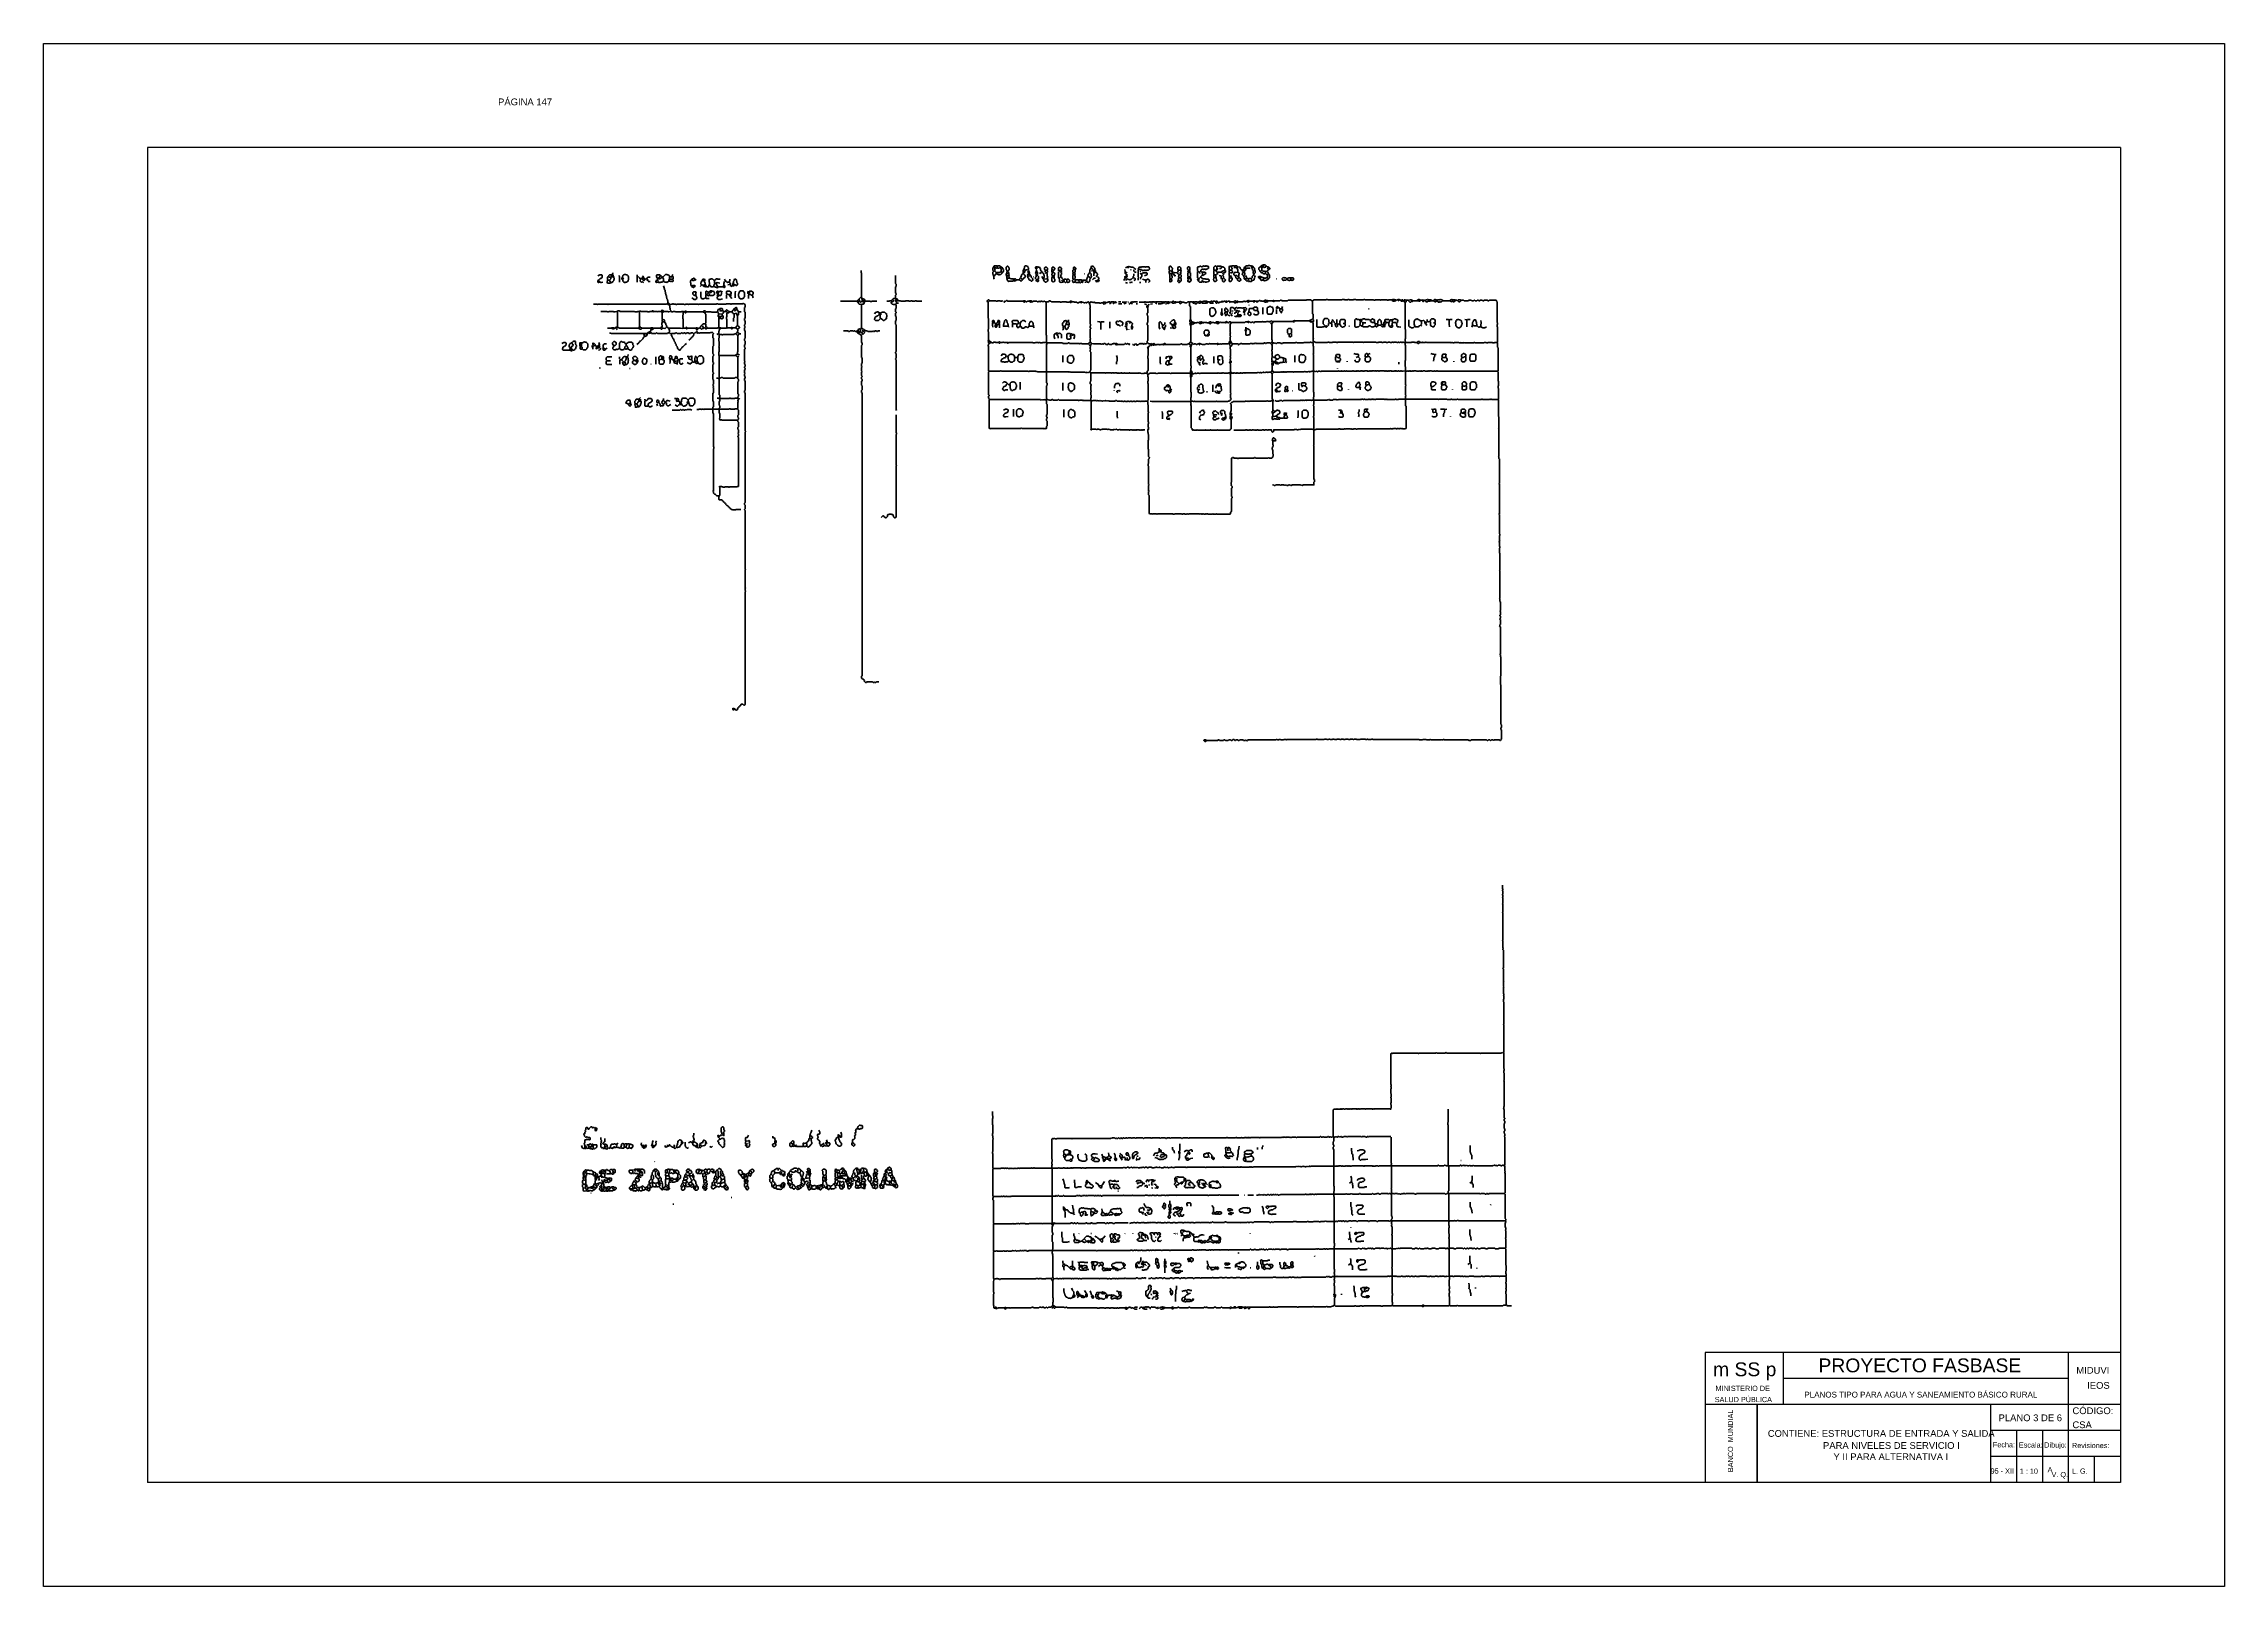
# Model space of a CAD drawing. Header units: metres. Extents: x 2413 to 4131, y 3282 to 4239.
# Drawn here: x 2920.67 to 2962.67, y 4207.31 to 4237.01 of the extents above; entities that cross this region are included whole.
import ezdxf
from ezdxf.enums import TextEntityAlignment as Align

# ---------------------------------------------------------------- set-up
doc = ezdxf.new("R2010")
doc.units = ezdxf.units.M
doc.layers.add('Dibujo', color=7, linetype='Continuous')
doc.layers.add('P', color=250, linetype='Continuous', lineweight=100)
doc.styles.add('Annotative', font='arial.ttf')
doc.styles.get("Standard").update_dxf_attribs({"font": 'arial.ttf'})

msp = doc.modelspace()

# ---------------------------------------------------------------- linework, layer by layer
at = {"layer": 'Dibujo', "color": 0, "linetype": 'ByBlock'}
for p, q in [((2920.674, 4237.014), (2941.674, 4237.014)), ((2920.674, 4207.314), (2920.674, 4237.014)), ((2920.674, 4237.014), (2923.674, 4237.014)), ((2920.674, 4237.014), (2923.174, 4237.014)), ((2920.674, 4237.014), (2962.674, 4237.014)), ((2962.674, 4237.014), (2962.674, 4207.314)), ((2922.674, 4235.014), (2922.674, 4209.314)), ((2960.674, 4235.014), (2922.674, 4235.014)), ((2960.674, 4235.014), (2960.674, 4209.314)), ((2952.674, 4211.814), (2952.674, 4209.314)), ((2960.674, 4211.814), (2952.674, 4211.814)), ((2954.174, 4211.814), (2954.174, 4210.814)), ((2959.674, 4209.314), (2959.674, 4211.814)), ((2959.674, 4211.314), (2954.174, 4211.314)), ((2960.674, 4210.814), (2952.674, 4210.814)), ((2953.674, 4210.814), (2953.674, 4209.314)), ((2953.674, 4209.314), (2953.674, 4210.814)), ((2958.174, 4209.314), (2958.174, 4210.814)), ((2960.674, 4210.314), (2958.174, 4210.314)), ((2958.674, 4209.314), (2958.674, 4210.314)), ((2959.174, 4209.314), (2959.174, 4210.314)), ((2960.674, 4209.814), (2958.174, 4209.814)), ((2960.174, 4209.314), (2960.174, 4209.814)), ((2960.674, 4209.314), (2922.674, 4209.314)), ((2962.674, 4207.314), (2920.674, 4207.314))]:
    msp.add_line(p, q, dxfattribs=at)
at = {"layer": 'P', "color": 0, "linetype": 'Continuous'}
for points in [[(2931.35, 4232.543), (2931.387, 4232.562), (2931.396, 4232.562), (2931.405, 4232.562), (2931.414, 4232.562), (2931.423, 4232.562), (2931.433, 4232.553), (2931.433, 4232.543), (2931.433, 4232.534), (2931.433, 4232.525), (2931.433, 4232.516), (2931.423, 4232.506), (2931.414, 4232.497), (2931.405, 4232.497), (2931.396, 4232.488), (2931.387, 4232.488), (2931.377, 4232.479), (2931.368, 4232.469), (2931.359, 4232.46), (2931.35, 4232.451), (2931.35, 4232.442), (2931.35, 4232.433), (2931.35, 4232.423), (2931.359, 4232.414), (2931.362, 4232.419), (2931.365, 4232.422), (2931.368, 4232.425), (2931.37, 4232.428), (2931.373, 4232.433), (2931.374, 4232.437), (2931.373, 4232.44), (2931.37, 4232.445), (2931.368, 4232.448), (2931.365, 4232.451), (2931.362, 4232.456), (2931.359, 4232.46)], [(2931.396, 4232.423), (2931.368, 4232.414)], [(2931.377, 4232.442), (2931.396, 4232.423), (2931.405, 4232.414), (2931.414, 4232.414), (2931.442, 4232.423)], [(2931.636, 4232.599), (2931.627, 4232.571), (2931.617, 4232.571), (2931.608, 4232.562), (2931.608, 4232.553), (2931.608, 4232.543), (2931.608, 4232.534), (2931.608, 4232.525), (2931.617, 4232.525), (2931.627, 4232.525), (2931.636, 4232.525), (2931.645, 4232.534), (2931.654, 4232.525), (2931.654, 4232.516), (2931.654, 4232.506), (2931.663, 4232.497), (2931.663, 4232.488), (2931.663, 4232.479), (2931.654, 4232.469), (2931.654, 4232.46), (2931.654, 4232.451), (2931.645, 4232.442), (2931.636, 4232.433), (2931.627, 4232.423), (2931.617, 4232.414), (2931.608, 4232.414), (2931.599, 4232.414), (2931.59, 4232.405), (2931.58, 4232.405), (2931.571, 4232.405), (2931.562, 4232.405), (2931.553, 4232.405), (2931.543, 4232.405), (2931.534, 4232.405), (2931.525, 4232.414), (2931.525, 4232.423), (2931.525, 4232.433), (2931.534, 4232.442), (2931.534, 4232.451), (2931.534, 4232.46), (2931.543, 4232.469), (2931.534, 4232.479), (2931.534, 4232.488), (2931.534, 4232.497), (2931.534, 4232.506), (2931.534, 4232.516), (2931.543, 4232.525), (2931.553, 4232.534), (2931.562, 4232.525), (2931.571, 4232.516), (2931.58, 4232.516), (2931.59, 4232.516), (2931.599, 4232.516), (2931.599, 4232.506), (2931.599, 4232.497), (2931.599, 4232.488), (2931.59, 4232.479), (2931.58, 4232.469), (2931.571, 4232.46), (2931.571, 4232.451), (2931.599, 4232.414)], [(2931.553, 4232.543), (2931.571, 4232.562), (2931.58, 4232.562), (2931.59, 4232.562), (2931.608, 4232.562)], [(2931.553, 4232.46), (2931.571, 4232.46)], [(2931.645, 4232.562), (2931.645, 4232.534)], [(2931.756, 4232.553), (2931.765, 4232.516), (2931.765, 4232.506), (2931.765, 4232.497), (2931.765, 4232.488), (2931.765, 4232.479), (2931.765, 4232.469), (2931.765, 4232.46), (2931.765, 4232.423)], [(2931.82, 4232.516), (2931.83, 4232.553), (2931.839, 4232.562), (2931.848, 4232.562), (2931.857, 4232.571), (2931.867, 4232.571), (2931.876, 4232.571), (2931.885, 4232.571), (2931.894, 4232.562), (2931.903, 4232.562), (2931.913, 4232.562), (2931.922, 4232.553), (2931.931, 4232.543), (2931.931, 4232.534), (2931.94, 4232.525), (2931.94, 4232.516), (2931.94, 4232.506), (2931.94, 4232.497), (2931.94, 4232.488), (2931.94, 4232.479), (2931.94, 4232.469), (2931.931, 4232.46), (2931.931, 4232.451), (2931.931, 4232.442), (2931.922, 4232.433), (2931.913, 4232.433), (2931.903, 4232.423), (2931.894, 4232.423), (2931.885, 4232.423), (2931.876, 4232.414), (2931.867, 4232.414), (2931.857, 4232.414), (2931.848, 4232.423), (2931.839, 4232.433), (2931.83, 4232.442), (2931.83, 4232.451), (2931.83, 4232.46), (2931.83, 4232.469), (2931.82, 4232.469), (2931.811, 4232.479), (2931.811, 4232.488), (2931.811, 4232.497), (2931.811, 4232.506), (2931.82, 4232.516), (2931.839, 4232.479)], [(2932.107, 4232.562), (2932.107, 4232.525), (2932.107, 4232.516), (2932.107, 4232.506), (2932.107, 4232.497), (2932.107, 4232.488), (2932.107, 4232.479), (2932.107, 4232.469), (2932.107, 4232.423)], [(2932.125, 4232.534), (2932.153, 4232.506), (2932.153, 4232.497), (2932.19, 4232.479)], [(2932.171, 4232.479), (2932.162, 4232.442), (2932.171, 4232.433), (2932.18, 4232.423), (2932.19, 4232.423), (2932.199, 4232.433), (2932.208, 4232.423), (2932.217, 4232.423), (2932.236, 4232.414)], [(2932.227, 4232.543), (2932.199, 4232.506), (2932.199, 4232.497), (2932.199, 4232.488), (2932.208, 4232.479), (2932.217, 4232.469), (2932.227, 4232.46), (2932.236, 4232.46), (2932.245, 4232.46), (2932.254, 4232.469), (2932.263, 4232.479), (2932.273, 4232.488), (2932.282, 4232.488), (2932.291, 4232.497), (2932.3, 4232.506), (2932.31, 4232.516), (2932.356, 4232.516)], [(2932.217, 4232.525), (2932.254, 4232.479)], [(2932.3, 4232.488), (2932.31, 4232.46), (2932.31, 4232.451), (2932.291, 4232.46)], [(2932.319, 4232.433), (2932.356, 4232.433)], [(2932.485, 4232.469), (2932.467, 4232.433), (2932.467, 4232.423), (2932.476, 4232.414), (2932.513, 4232.423)], [(2932.503, 4232.488), (2932.476, 4232.525), (2932.476, 4232.534), (2932.476, 4232.543), (2932.476, 4232.553), (2932.485, 4232.562), (2932.494, 4232.562), (2932.503, 4232.562), (2932.513, 4232.562), (2932.522, 4232.562), (2932.531, 4232.562), (2932.54, 4232.562), (2932.55, 4232.553), (2932.559, 4232.553), (2932.568, 4232.543), (2932.577, 4232.534), (2932.587, 4232.525), (2932.596, 4232.516), (2932.605, 4232.506), (2932.605, 4232.497), (2932.614, 4232.488), (2932.614, 4232.479), (2932.614, 4232.469), (2932.614, 4232.46), (2932.614, 4232.442)], [(2932.716, 4232.442), (2932.679, 4232.414), (2932.67, 4232.423), (2932.66, 4232.423), (2932.651, 4232.423), (2932.642, 4232.423), (2932.633, 4232.423), (2932.623, 4232.433), (2932.614, 4232.442), (2932.605, 4232.433), (2932.596, 4232.433), (2932.587, 4232.423), (2932.577, 4232.423), (2932.568, 4232.423), (2932.559, 4232.423), (2932.55, 4232.414), (2932.54, 4232.414), (2932.531, 4232.414), (2932.522, 4232.414), (2932.513, 4232.423), (2932.513, 4232.433), (2932.503, 4232.442), (2932.503, 4232.451), (2932.494, 4232.46), (2932.494, 4232.469), (2932.503, 4232.479), (2932.513, 4232.488), (2932.522, 4232.497), (2932.531, 4232.488), (2932.54, 4232.488), (2932.55, 4232.488), (2932.559, 4232.497), (2932.568, 4232.506), (2932.577, 4232.506), (2932.587, 4232.506), (2932.596, 4232.516), (2932.605, 4232.525), (2932.614, 4232.534), (2932.623, 4232.543), (2932.633, 4232.553), (2932.642, 4232.562), (2932.651, 4232.571), (2932.66, 4232.571), (2932.67, 4232.571), (2932.679, 4232.571), (2932.688, 4232.562), (2932.697, 4232.562), (2932.707, 4232.562), (2932.716, 4232.553), (2932.725, 4232.543), (2932.725, 4232.534), (2932.734, 4232.525), (2932.725, 4232.516), (2932.725, 4232.506), (2932.725, 4232.497), (2932.734, 4232.488), (2932.743, 4232.479), (2932.753, 4232.479), (2932.762, 4232.479), (2932.771, 4232.479), (2932.78, 4232.479), (2932.79, 4232.469), (2932.799, 4232.46), (2932.799, 4232.451), (2932.799, 4232.442), (2932.79, 4232.433), (2932.78, 4232.433), (2932.771, 4232.433), (2932.762, 4232.442), (2932.753, 4232.442), (2932.743, 4232.433), (2932.734, 4232.442), (2932.725, 4232.442), (2932.716, 4232.442), (2932.716, 4232.451), (2932.716, 4232.46), (2932.725, 4232.479)], [(2932.559, 4232.553), (2932.522, 4232.506)], [(2932.614, 4232.349), (2932.623, 4232.313), (2932.623, 4232.303), (2932.633, 4232.294), (2932.633, 4232.285), (2932.633, 4232.276), (2932.642, 4232.266), (2932.642, 4232.257), (2932.642, 4232.248), (2932.642, 4232.239), (2932.651, 4232.229), (2932.651, 4232.22), (2932.651, 4232.211), (2932.651, 4232.202), (2932.66, 4232.193), (2932.66, 4232.183), (2932.66, 4232.174), (2932.67, 4232.165), (2932.67, 4232.156), (2932.67, 4232.146), (2932.67, 4232.137), (2932.67, 4232.128), (2932.679, 4232.119), (2932.679, 4232.109), (2932.679, 4232.1), (2932.688, 4232.091), (2932.688, 4232.082), (2932.688, 4232.073), (2932.697, 4232.063), (2932.697, 4232.054), (2932.697, 4232.045), (2932.697, 4232.036), (2932.697, 4232.026), (2932.707, 4232.026), (2932.716, 4232.017), (2932.725, 4232.008), (2932.725, 4231.999), (2932.734, 4231.989), (2932.725, 4231.98), (2932.734, 4231.971), (2932.734, 4231.962), (2932.734, 4231.953), (2932.734, 4231.943), (2932.734, 4231.934), (2932.734, 4231.925), (2932.743, 4231.916), (2932.743, 4231.906), (2932.743, 4231.897), (2932.743, 4231.888), (2932.753, 4231.879), (2932.753, 4231.869), (2932.762, 4231.86), (2932.771, 4231.851), (2932.78, 4231.851), (2932.79, 4231.851), (2932.799, 4231.86), (2932.808, 4231.86), (2932.817, 4231.86), (2932.827, 4231.86), (2932.836, 4231.86), (2932.845, 4231.851), (2932.854, 4231.851), (2932.863, 4231.851), (2932.873, 4231.851), (2932.882, 4231.851), (2932.891, 4231.851), (2932.9, 4231.851), (2932.91, 4231.851), (2932.919, 4231.851), (2932.928, 4231.851), (2932.937, 4231.851), (2932.947, 4231.851), (2932.956, 4231.851), (2932.965, 4231.86), (2932.974, 4231.86), (2932.983, 4231.86), (2932.993, 4231.86), (2933.002, 4231.851), (2932.993, 4231.842), (2932.993, 4231.833), (2932.993, 4231.823), (2932.993, 4231.814), (2932.993, 4231.805), (2932.993, 4231.796), (2932.983, 4231.786), (2932.983, 4231.777), (2932.983, 4231.768), (2932.983, 4231.759), (2932.983, 4231.749), (2932.983, 4231.74), (2932.983, 4231.731), (2932.983, 4231.722), (2932.993, 4231.713), (2932.993, 4231.703), (2932.993, 4231.694), (2932.993, 4231.685), (2932.993, 4231.676), (2932.993, 4231.666), (2932.993, 4231.657), (2932.993, 4231.648), (2932.993, 4231.639), (2932.993, 4231.629), (2932.993, 4231.62), (2932.993, 4231.611), (2932.993, 4231.602), (2932.993, 4231.593), (2932.993, 4231.583), (2932.993, 4231.574), (2932.993, 4231.565), (2932.993, 4231.556), (2932.993, 4231.546), (2932.993, 4231.537), (2933.002, 4231.537), (2933.011, 4231.537), (2933.02, 4231.537), (2933.03, 4231.537), (2933.039, 4231.537), (2933.048, 4231.546), (2933.057, 4231.556), (2933.067, 4231.546), (2933.067, 4231.542), (2933.067, 4231.537), (2933.067, 4231.531), (2933.065, 4231.526), (2933.062, 4231.525), (2933.059, 4231.525), (2933.054, 4231.526), (2933.051, 4231.529), (2933.048, 4231.531), (2933.043, 4231.534), (2933.039, 4231.537)], [(2932.734, 4232.525), (2932.753, 4232.525)], [(2932.79, 4232.571), (2932.78, 4232.543), (2932.771, 4232.534), (2932.77, 4232.531), (2932.768, 4232.526), (2932.765, 4232.522), (2932.763, 4232.519), (2932.76, 4232.517), (2932.759, 4232.519), (2932.759, 4232.522), (2932.76, 4232.526), (2932.76, 4232.529), (2932.762, 4232.534)], [(2932.78, 4232.543), (2932.799, 4232.525), (2932.799, 4232.516), (2932.799, 4232.506), (2932.799, 4232.479)], [(2933.15, 4232.34), (2933.187, 4232.322), (2933.196, 4232.322), (2933.205, 4232.331), (2933.214, 4232.34), (2933.223, 4232.349), (2933.214, 4232.359), (2933.205, 4232.359), (2933.196, 4232.359), (2933.187, 4232.359), (2933.177, 4232.359), (2933.168, 4232.349), (2933.159, 4232.349), (2933.15, 4232.349), (2933.14, 4232.359), (2933.14, 4232.368), (2933.14, 4232.377), (2933.14, 4232.386), (2933.14, 4232.396), (2933.14, 4232.405), (2933.131, 4232.414), (2933.131, 4232.423), (2933.131, 4232.433), (2933.131, 4232.442), (2933.14, 4232.451), (2933.14, 4232.46), (2933.15, 4232.469), (2933.159, 4232.479), (2933.168, 4232.488), (2933.177, 4232.488), (2933.187, 4232.497), (2933.196, 4232.497), (2933.242, 4232.46)], [(2933.159, 4232.469), (2933.177, 4232.451), (2933.187, 4232.451), (2933.196, 4232.451), (2933.214, 4232.469)], [(2933.316, 4232.34), (2933.353, 4232.368), (2933.362, 4232.368), (2933.371, 4232.359), (2933.38, 4232.349), (2933.39, 4232.34), (2933.399, 4232.34), (2933.408, 4232.34), (2933.417, 4232.34), (2933.427, 4232.331), (2933.436, 4232.34), (2933.445, 4232.331), (2933.454, 4232.331), (2933.463, 4232.331), (2933.473, 4232.331), (2933.482, 4232.34), (2933.482, 4232.349), (2933.482, 4232.359), (2933.491, 4232.368), (2933.5, 4232.368), (2933.5, 4232.377), (2933.5, 4232.386), (2933.5, 4232.396), (2933.5, 4232.405), (2933.5, 4232.414), (2933.491, 4232.423), (2933.491, 4232.433), (2933.491, 4232.442), (2933.491, 4232.451), (2933.491, 4232.46), (2933.491, 4232.469), (2933.5, 4232.479), (2933.51, 4232.479), (2933.519, 4232.479), (2933.528, 4232.488), (2933.537, 4232.488), (2933.547, 4232.488), (2933.556, 4232.479), (2933.565, 4232.479), (2933.574, 4232.469), (2933.583, 4232.46), (2933.593, 4232.451), (2933.602, 4232.46), (2933.611, 4232.469), (2933.62, 4232.479), (2933.63, 4232.488), (2933.639, 4232.488), (2933.648, 4232.488), (2933.657, 4232.479), (2933.667, 4232.479), (2933.676, 4232.479), (2933.685, 4232.479), (2933.703, 4232.479)], [(2933.362, 4232.46), (2933.343, 4232.433), (2933.343, 4232.423), (2933.334, 4232.414), (2933.334, 4232.405), (2933.334, 4232.396), (2933.334, 4232.377)], [(2933.399, 4232.433), (2933.362, 4232.469), (2933.371, 4232.479), (2933.38, 4232.479), (2933.39, 4232.479), (2933.399, 4232.479), (2933.408, 4232.469), (2933.408, 4232.46), (2933.408, 4232.451), (2933.399, 4232.442), (2933.399, 4232.433), (2933.399, 4232.423), (2933.408, 4232.414), (2933.417, 4232.405), (2933.417, 4232.396), (2933.417, 4232.386), (2933.38, 4232.359)], [(2933.417, 4232.386), (2933.436, 4232.34)], [(2933.593, 4232.451), (2933.593, 4232.414), (2933.602, 4232.405), (2933.593, 4232.396), (2933.593, 4232.386), (2933.593, 4232.377), (2933.583, 4232.368), (2933.583, 4232.359), (2933.583, 4232.349), (2933.583, 4232.34), (2933.574, 4232.34), (2933.565, 4232.331), (2933.556, 4232.331), (2933.547, 4232.331), (2933.537, 4232.331), (2933.528, 4232.331), (2933.51, 4232.359)], [(2933.787, 4232.433), (2933.777, 4232.396), (2933.777, 4232.386), (2933.777, 4232.377), (2933.777, 4232.368), (2933.777, 4232.359), (2933.787, 4232.359), (2933.796, 4232.349), (2933.796, 4232.34), (2933.796, 4232.331), (2933.787, 4232.322), (2933.777, 4232.322), (2933.768, 4232.331), (2933.759, 4232.34), (2933.75, 4232.331), (2933.74, 4232.331), (2933.731, 4232.331), (2933.722, 4232.331), (2933.713, 4232.331), (2933.703, 4232.331), (2933.694, 4232.331), (2933.685, 4232.331), (2933.676, 4232.331), (2933.667, 4232.331), (2933.657, 4232.322), (2933.648, 4232.313), (2933.639, 4232.322), (2933.63, 4232.322), (2933.583, 4232.34)], [(2933.602, 4232.405), (2933.63, 4232.405)], [(2933.667, 4232.331), (2933.63, 4232.368), (2933.63, 4232.377), (2933.63, 4232.386), (2933.63, 4232.396), (2933.63, 4232.405), (2933.639, 4232.414), (2933.648, 4232.414), (2933.694, 4232.405)], [(2933.639, 4232.34), (2933.639, 4232.322)], [(2933.777, 4232.359), (2933.759, 4232.34)], [(2933.787, 4232.479), (2933.805, 4232.442), (2933.814, 4232.442), (2933.823, 4232.433), (2933.833, 4232.423), (2933.842, 4232.423), (2933.851, 4232.414), (2933.86, 4232.423), (2933.87, 4232.423), (2933.879, 4232.433), (2933.888, 4232.442), (2933.888, 4232.451), (2933.888, 4232.479)], [(2933.879, 4232.433), (2933.897, 4232.396), (2933.897, 4232.386), (2933.897, 4232.377), (2933.851, 4232.368)], [(2933.897, 4232.359), (2933.934, 4232.34)], [(2933.98, 4232.479), (2933.99, 4232.479), (2933.999, 4232.479), (2934.008, 4232.479), (2934.017, 4232.469), (2934.017, 4232.46), (2934.017, 4232.451), (2934.017, 4232.442), (2934.027, 4232.433), (2934.027, 4232.423), (2934.027, 4232.414), (2934.036, 4232.405), (2934.036, 4232.396), (2934.036, 4232.386), (2934.036, 4232.377), (2934.036, 4232.368), (2934.027, 4232.359), (2934.017, 4232.359), (2934.008, 4232.359), (2933.999, 4232.368), (2933.99, 4232.368), (2933.98, 4232.368), (2933.971, 4232.359), (2933.962, 4232.349), (2933.953, 4232.349), (2933.943, 4232.349), (2933.943, 4232.359), (2933.943, 4232.368), (2933.943, 4232.377), (2933.943, 4232.386), (2933.943, 4232.396), (2933.953, 4232.405), (2933.962, 4232.414), (2933.962, 4232.423), (2933.962, 4232.433), (2933.962, 4232.442), (2933.971, 4232.451), (2933.971, 4232.46), (2933.98, 4232.479)], [(2933.953, 4232.405), (2933.971, 4232.377)], [(2936.417, 4232.645), (2936.417, 4232.608), (2936.427, 4232.599), (2936.427, 4232.589), (2936.427, 4232.58), (2936.427, 4232.571), (2936.427, 4232.562), (2936.427, 4232.553), (2936.427, 4232.543), (2936.427, 4232.534), (2936.427, 4232.525), (2936.427, 4232.516), (2936.427, 4232.506), (2936.427, 4232.497), (2936.427, 4232.488), (2936.427, 4232.479), (2936.427, 4232.469), (2936.427, 4232.46), (2936.427, 4232.451), (2936.427, 4232.442), (2936.427, 4232.433), (2936.427, 4232.423), (2936.427, 4232.414), (2936.427, 4232.405), (2936.427, 4232.396), (2936.427, 4232.386), (2936.427, 4232.377), (2936.427, 4232.368), (2936.427, 4232.359), (2936.427, 4232.349), (2936.427, 4232.34), (2936.427, 4232.331), (2936.427, 4232.322), (2936.427, 4232.313), (2936.427, 4232.303), (2936.427, 4232.294), (2936.427, 4232.285), (2936.427, 4232.276), (2936.427, 4232.266), (2936.427, 4232.257), (2936.427, 4232.248), (2936.427, 4232.239), (2936.427, 4232.229), (2936.427, 4232.22), (2936.427, 4232.211), (2936.427, 4232.202), (2936.427, 4232.193), (2936.427, 4232.183), (2936.427, 4232.174), (2936.427, 4232.165), (2936.427, 4232.156), (2936.427, 4232.146), (2936.427, 4232.137), (2936.427, 4232.128), (2936.417, 4232.128), (2936.408, 4232.128), (2936.399, 4232.119), (2936.39, 4232.109), (2936.38, 4232.1), (2936.38, 4232.091), (2936.38, 4232.082), (2936.371, 4232.082), (2936.362, 4232.082), (2936.353, 4232.073), (2936.343, 4232.063), (2936.334, 4232.054), (2936.325, 4232.054), (2936.316, 4232.054), (2936.307, 4232.054), (2936.297, 4232.054), (2936.288, 4232.054), (2936.279, 4232.054), (2936.27, 4232.054), (2936.26, 4232.054), (2936.251, 4232.054), (2936.242, 4232.054), (2936.233, 4232.054), (2936.223, 4232.054), (2936.214, 4232.054), (2936.205, 4232.054), (2936.196, 4232.054), (2936.187, 4232.054), (2936.177, 4232.054), (2936.168, 4232.054), (2936.159, 4232.054), (2936.15, 4232.054), (2936.14, 4232.054), (2936.131, 4232.054), (2936.122, 4232.054), (2936.113, 4232.054), (2936.103, 4232.054), (2936.094, 4232.054), (2936.085, 4232.054), (2936.076, 4232.054), (2936.067, 4232.054), (2936.057, 4232.054), (2936.02, 4232.054)], [(2937.082, 4232.553), (2937.082, 4232.516), (2937.082, 4232.506), (2937.082, 4232.497), (2937.082, 4232.488), (2937.082, 4232.479), (2937.082, 4232.469), (2937.082, 4232.46), (2937.082, 4232.451), (2937.082, 4232.442), (2937.082, 4232.433), (2937.082, 4232.423), (2937.082, 4232.414), (2937.082, 4232.405), (2937.082, 4232.396), (2937.091, 4232.386), (2937.091, 4232.377), (2937.091, 4232.368), (2937.091, 4232.359), (2937.091, 4232.349), (2937.091, 4232.34), (2937.082, 4232.331), (2937.082, 4232.322), (2937.082, 4232.313), (2937.082, 4232.303), (2937.082, 4232.294), (2937.082, 4232.285), (2937.082, 4232.276), (2937.082, 4232.266), (2937.082, 4232.257), (2937.082, 4232.248), (2937.082, 4232.239), (2937.082, 4232.229), (2937.082, 4232.22), (2937.082, 4232.211), (2937.091, 4232.202), (2937.091, 4232.193), (2937.091, 4232.183), (2937.082, 4232.174), (2937.082, 4232.165), (2937.082, 4232.156), (2937.082, 4232.146), (2937.082, 4232.137), (2937.082, 4232.128), (2937.082, 4232.119), (2937.082, 4232.109), (2937.073, 4232.109), (2937.063, 4232.109), (2937.054, 4232.109), (2937.045, 4232.109), (2937.036, 4232.1), (2937.027, 4232.091), (2937.017, 4232.082), (2937.008, 4232.073), (2936.999, 4232.063), (2936.999, 4232.054), (2937.008, 4232.045), (2936.999, 4232.036), (2936.999, 4232.026), (2936.999, 4232.017), (2937.008, 4232.008), (2937.017, 4231.999), (2937.027, 4231.999), (2937.036, 4231.989), (2937.045, 4231.989), (2937.054, 4231.989), (2937.063, 4231.989), (2937.073, 4231.989), (2937.082, 4231.989), (2937.091, 4231.999), (2937.091, 4232.008), (2937.1, 4232.017), (2937.1, 4232.026), (2937.1, 4232.036), (2937.1, 4232.045), (2937.091, 4232.045), (2937.082, 4232.054), (2937.082, 4232.063), (2937.082, 4232.073), (2937.091, 4232.082), (2937.1, 4232.073), (2937.11, 4232.063), (2937.119, 4232.063), (2937.128, 4232.073), (2937.137, 4232.063), (2937.147, 4232.063), (2937.156, 4232.063), (2937.165, 4232.063), (2937.174, 4232.063), (2937.183, 4232.054), (2937.193, 4232.054), (2937.202, 4232.054), (2937.211, 4232.054), (2937.22, 4232.054), (2937.23, 4232.054), (2937.239, 4232.054), (2937.248, 4232.054), (2937.257, 4232.054), (2937.267, 4232.054), (2937.276, 4232.063), (2937.285, 4232.063), (2937.294, 4232.063), (2937.303, 4232.063), (2937.313, 4232.063), (2937.322, 4232.063), (2937.331, 4232.063), (2937.34, 4232.054), (2937.35, 4232.054), (2937.359, 4232.054), (2937.368, 4232.054), (2937.377, 4232.063), (2937.387, 4232.063), (2937.396, 4232.063), (2937.405, 4232.054), (2937.414, 4232.054), (2937.423, 4232.054), (2937.433, 4232.054), (2937.442, 4232.054), (2937.451, 4232.054), (2937.46, 4232.063), (2937.47, 4232.063), (2937.479, 4232.063), (2937.488, 4232.054), (2937.497, 4232.054), (2937.507, 4232.054), (2937.516, 4232.054), (2937.525, 4232.054), (2937.534, 4232.054), (2937.543, 4232.054), (2937.553, 4232.054), (2937.562, 4232.054), (2937.571, 4232.054), (2937.59, 4232.054)], [(2939.002, 4232.691), (2938.974, 4232.728), (2938.983, 4232.737), (2938.993, 4232.737), (2939.002, 4232.737), (2939.011, 4232.737), (2939.02, 4232.737), (2939.03, 4232.737), (2939.039, 4232.728), (2939.048, 4232.737), (2939.057, 4232.737), (2939.067, 4232.737), (2939.076, 4232.737), (2939.085, 4232.737), (2939.094, 4232.728), (2939.103, 4232.719), (2939.094, 4232.709), (2939.085, 4232.7), (2939.076, 4232.691), (2939.067, 4232.691), (2939.057, 4232.691), (2939.048, 4232.691), (2939.039, 4232.7), (2939.03, 4232.7), (2939.02, 4232.691), (2939.011, 4232.7), (2939.002, 4232.691), (2938.993, 4232.682), (2938.993, 4232.673), (2938.993, 4232.663), (2939.002, 4232.654), (2938.993, 4232.645), (2938.983, 4232.636), (2938.974, 4232.636), (2938.965, 4232.636), (2938.965, 4232.626), (2938.956, 4232.617), (2938.956, 4232.608), (2938.956, 4232.599), (2938.956, 4232.589), (2938.956, 4232.58), (2938.956, 4232.571), (2938.965, 4232.562), (2938.965, 4232.553), (2938.965, 4232.543), (2938.974, 4232.534), (2938.983, 4232.543), (2938.993, 4232.553), (2939.002, 4232.562), (2939.002, 4232.571), (2939.011, 4232.58), (2939.02, 4232.589), (2939.02, 4232.599), (2939.02, 4232.608), (2939.03, 4232.608), (2939.039, 4232.608), (2939.048, 4232.608), (2939.057, 4232.608), (2939.067, 4232.608), (2939.076, 4232.608), (2939.085, 4232.608), (2939.094, 4232.617), (2939.103, 4232.617), (2939.113, 4232.626), (2939.122, 4232.617), (2939.131, 4232.608), (2939.14, 4232.599), (2939.131, 4232.589), (2939.122, 4232.58), (2939.113, 4232.58), (2939.103, 4232.571), (2939.094, 4232.562), (2939.085, 4232.562), (2939.076, 4232.571), (2939.067, 4232.562), (2939.057, 4232.571), (2939.02, 4232.58)], [(2938.974, 4232.719), (2938.956, 4232.691), (2938.956, 4232.682), (2938.956, 4232.645)], [(2938.974, 4232.534), (2938.974, 4232.516), (2938.974, 4232.506), (2938.974, 4232.497), (2938.983, 4232.479)], [(2938.993, 4232.636), (2939.02, 4232.608)], [(2939.039, 4232.728), (2939.039, 4232.7)], [(2939.103, 4232.7), (2939.113, 4232.673), (2939.113, 4232.663), (2939.113, 4232.626)], [(2939.113, 4232.719), (2939.15, 4232.691), (2939.15, 4232.682), (2939.15, 4232.673), (2939.159, 4232.663), (2939.159, 4232.654), (2939.159, 4232.645), (2939.159, 4232.636), (2939.14, 4232.608)], [(2939.233, 4232.728), (2939.242, 4232.728), (2939.251, 4232.719), (2939.26, 4232.709), (2939.26, 4232.7), (2939.27, 4232.691), (2939.27, 4232.682), (2939.27, 4232.673), (2939.27, 4232.663), (2939.26, 4232.654), (2939.251, 4232.645), (2939.242, 4232.636), (2939.233, 4232.626), (2939.223, 4232.617), (2939.223, 4232.608), (2939.223, 4232.599), (2939.233, 4232.589), (2939.242, 4232.58), (2939.251, 4232.58), (2939.26, 4232.58), (2939.26, 4232.589), (2939.26, 4232.599), (2939.26, 4232.608), (2939.251, 4232.617), (2939.242, 4232.626), (2939.233, 4232.636), (2939.223, 4232.645), (2939.223, 4232.654), (2939.214, 4232.663), (2939.214, 4232.673), (2939.214, 4232.682), (2939.214, 4232.691), (2939.214, 4232.7), (2939.214, 4232.709), (2939.233, 4232.728)], [(2939.214, 4232.589), (2939.214, 4232.553), (2939.223, 4232.543), (2939.233, 4232.543), (2939.242, 4232.543), (2939.251, 4232.543), (2939.26, 4232.543), (2939.27, 4232.553), (2939.27, 4232.571)], [(2939.223, 4232.543), (2939.223, 4232.506), (2939.223, 4232.497), (2939.233, 4232.488), (2939.242, 4232.497), (2939.251, 4232.497), (2939.26, 4232.506), (2939.27, 4232.516), (2939.27, 4232.534)], [(2939.223, 4232.479), (2939.251, 4232.442), (2939.26, 4232.433), (2939.27, 4232.442), (2939.279, 4232.442), (2939.288, 4232.442), (2939.297, 4232.442), (2939.307, 4232.442), (2939.316, 4232.442), (2939.325, 4232.442), (2939.334, 4232.442), (2939.343, 4232.442), (2939.353, 4232.451), (2939.362, 4232.442), (2939.371, 4232.442), (2939.38, 4232.451), (2939.371, 4232.479)], [(2939.27, 4232.497), (2939.307, 4232.488), (2939.316, 4232.488), (2939.325, 4232.488), (2939.334, 4232.488), (2939.343, 4232.488), (2939.353, 4232.479), (2939.362, 4232.488), (2939.371, 4232.479), (2939.38, 4232.488), (2939.39, 4232.488), (2939.399, 4232.479), (2939.408, 4232.469), (2939.417, 4232.469), (2939.427, 4232.469), (2939.436, 4232.469), (2939.463, 4232.469)], [(2939.353, 4232.479), (2939.353, 4232.451)], [(2939.417, 4232.469), (2939.39, 4232.442)], [(2939.556, 4232.682), (2939.537, 4232.645), (2939.537, 4232.636), (2939.537, 4232.626), (2939.537, 4232.617), (2939.537, 4232.608), (2939.537, 4232.599), (2939.537, 4232.589), (2939.547, 4232.589), (2939.547, 4232.58), (2939.556, 4232.571), (2939.565, 4232.562), (2939.574, 4232.553), (2939.583, 4232.543), (2939.583, 4232.534), (2939.583, 4232.525), (2939.574, 4232.516), (2939.565, 4232.506), (2939.556, 4232.506), (2939.547, 4232.497), (2939.547, 4232.488), (2939.537, 4232.479), (2939.528, 4232.479), (2939.519, 4232.479), (2939.519, 4232.469), (2939.519, 4232.46), (2939.51, 4232.451), (2939.5, 4232.442), (2939.491, 4232.442), (2939.482, 4232.451), (2939.473, 4232.46), (2939.463, 4232.469), (2939.473, 4232.479), (2939.473, 4232.488), (2939.482, 4232.497), (2939.491, 4232.506), (2939.519, 4232.479)], [(2939.537, 4232.589), (2939.51, 4232.562), (2939.51, 4232.553), (2939.491, 4232.516)], [(2939.574, 4232.645), (2939.574, 4232.626), (2939.574, 4232.617), (2939.565, 4232.608), (2939.547, 4232.589)], [(2939.62, 4232.663), (2939.583, 4232.654), (2939.574, 4232.663), (2939.565, 4232.673), (2939.556, 4232.682), (2939.556, 4232.691), (2939.565, 4232.7), (2939.565, 4232.709), (2939.565, 4232.719), (2939.574, 4232.728), (2939.583, 4232.737), (2939.593, 4232.737), (2939.602, 4232.737), (2939.611, 4232.728), (2939.62, 4232.728), (2939.63, 4232.719), (2939.63, 4232.709), (2939.639, 4232.7), (2939.639, 4232.691), (2939.639, 4232.682), (2939.639, 4232.673), (2939.639, 4232.663), (2939.63, 4232.654), (2939.639, 4232.645), (2939.648, 4232.636), (2939.657, 4232.626), (2939.657, 4232.617), (2939.657, 4232.608), (2939.667, 4232.599), (2939.657, 4232.589), (2939.648, 4232.58), (2939.639, 4232.589), (2939.63, 4232.636)], [(2939.657, 4232.58), (2939.685, 4232.543), (2939.694, 4232.534), (2939.694, 4232.525), (2939.694, 4232.516), (2939.703, 4232.506), (2939.713, 4232.497), (2939.722, 4232.488), (2939.722, 4232.479), (2939.722, 4232.469), (2939.722, 4232.46), (2939.713, 4232.451), (2939.703, 4232.442), (2939.694, 4232.442), (2939.685, 4232.451), (2939.676, 4232.46), (2939.667, 4232.46), (2939.657, 4232.469), (2939.648, 4232.479), (2939.648, 4232.488), (2939.639, 4232.497), (2939.63, 4232.506), (2939.63, 4232.516), (2939.63, 4232.525), (2939.63, 4232.534), (2939.63, 4232.543), (2939.63, 4232.553), (2939.62, 4232.562), (2939.657, 4232.58)], [(2939.657, 4232.553), (2939.657, 4232.534)], [(2939.731, 4232.525), (2939.74, 4232.525)], [(2939.814, 4232.7), (2939.787, 4232.682), (2939.777, 4232.691), (2939.777, 4232.7), (2939.777, 4232.709), (2939.787, 4232.719), (2939.796, 4232.719), (2939.805, 4232.719), (2939.814, 4232.709), (2939.823, 4232.719), (2939.833, 4232.709), (2939.842, 4232.709), (2939.851, 4232.709), (2939.86, 4232.7), (2939.86, 4232.691), (2939.87, 4232.682), (2939.87, 4232.673), (2939.87, 4232.663), (2939.87, 4232.654), (2939.879, 4232.645), (2939.888, 4232.636), (2939.897, 4232.626), (2939.907, 4232.617), (2939.916, 4232.608), (2939.916, 4232.599), (2939.925, 4232.589), (2939.934, 4232.58), (2939.934, 4232.571), (2939.934, 4232.562), (2939.943, 4232.553), (2939.943, 4232.543), (2939.943, 4232.534), (2939.943, 4232.525), (2939.943, 4232.516), (2939.934, 4232.506), (2939.925, 4232.497), (2939.925, 4232.488), (2939.934, 4232.479), (2939.925, 4232.469), (2939.934, 4232.46), (2939.934, 4232.451), (2939.943, 4232.442), (2939.953, 4232.433), (2939.962, 4232.423), (2939.971, 4232.423), (2939.98, 4232.423), (2939.99, 4232.433), (2939.999, 4232.433), (2940.008, 4232.442), (2940.017, 4232.451), (2940.017, 4232.46), (2940.017, 4232.469), (2940.017, 4232.479), (2940.008, 4232.488), (2939.999, 4232.488), (2939.99, 4232.488), (2939.943, 4232.479)], [(2939.787, 4232.626), (2939.777, 4232.589), (2939.787, 4232.58), (2939.787, 4232.571), (2939.796, 4232.562), (2939.787, 4232.553), (2939.787, 4232.543), (2939.787, 4232.534), (2939.787, 4232.525), (2939.777, 4232.516), (2939.777, 4232.506), (2939.777, 4232.497), (2939.777, 4232.479)], [(2939.787, 4232.663), (2939.805, 4232.626), (2939.814, 4232.617), (2939.814, 4232.608), (2939.814, 4232.599), (2939.814, 4232.589), (2939.814, 4232.58), (2939.814, 4232.571), (2939.805, 4232.562), (2939.814, 4232.553), (2939.823, 4232.543), (2939.833, 4232.534), (2939.833, 4232.525), (2939.833, 4232.516), (2939.833, 4232.506), (2939.833, 4232.497), (2939.833, 4232.488), (2939.823, 4232.479), (2939.833, 4232.469), (2939.833, 4232.46), (2939.833, 4232.451), (2939.833, 4232.442), (2939.823, 4232.433), (2939.814, 4232.433), (2939.805, 4232.442), (2939.796, 4232.442), (2939.787, 4232.451), (2939.787, 4232.46), (2939.814, 4232.479)], [(2939.897, 4232.626), (2939.879, 4232.608), (2939.879, 4232.599), (2939.87, 4232.589), (2939.851, 4232.599)], [(2939.897, 4232.534), (2939.925, 4232.488)], [(2939.999, 4232.654), (2939.962, 4232.654), (2939.953, 4232.663), (2939.953, 4232.673), (2939.953, 4232.682), (2939.953, 4232.691), (2939.953, 4232.7), (2939.962, 4232.709), (2939.971, 4232.709), (2939.98, 4232.709), (2939.99, 4232.709), (2939.999, 4232.7), (2940.008, 4232.691), (2940.008, 4232.682), (2940.008, 4232.673), (2940.008, 4232.663), (2939.999, 4232.654), (2939.999, 4232.645), (2940.008, 4232.636), (2940.008, 4232.626), (2940.008, 4232.617), (2939.999, 4232.608), (2939.99, 4232.599), (2939.999, 4232.589), (2939.999, 4232.58), (2939.999, 4232.571), (2939.999, 4232.562), (2939.999, 4232.553), (2939.999, 4232.543), (2940.008, 4232.534), (2940.008, 4232.525), (2940.008, 4232.516), (2940.008, 4232.488)], [(2939.962, 4232.654), (2939.962, 4232.636), (2939.962, 4232.626), (2939.971, 4232.617), (2939.99, 4232.599)], [(2939.98, 4232.608), (2939.962, 4232.589)], [(2940.091, 4232.673), (2940.1, 4232.709), (2940.11, 4232.709), (2940.119, 4232.709), (2940.128, 4232.709), (2940.137, 4232.7), (2940.147, 4232.691), (2940.147, 4232.682), (2940.147, 4232.673), (2940.137, 4232.663), (2940.137, 4232.654), (2940.128, 4232.645), (2940.119, 4232.654), (2940.11, 4232.663), (2940.1, 4232.663), (2940.091, 4232.654), (2940.091, 4232.645), (2940.091, 4232.636), (2940.091, 4232.626), (2940.1, 4232.617), (2940.128, 4232.645)], [(2940.1, 4232.617), (2940.1, 4232.58), (2940.091, 4232.571), (2940.091, 4232.562), (2940.1, 4232.553), (2940.11, 4232.543), (2940.1, 4232.534), (2940.1, 4232.525), (2940.091, 4232.516), (2940.1, 4232.506), (2940.091, 4232.497), (2940.091, 4232.488), (2940.091, 4232.479), (2940.091, 4232.469), (2940.091, 4232.46), (2940.091, 4232.451), (2940.091, 4232.442), (2940.1, 4232.433), (2940.11, 4232.433), (2940.119, 4232.423), (2940.128, 4232.433), (2940.137, 4232.433), (2940.147, 4232.442), (2940.147, 4232.451), (2940.147, 4232.46), (2940.147, 4232.469), (2940.147, 4232.479), (2940.137, 4232.488), (2940.137, 4232.497), (2940.137, 4232.506), (2940.137, 4232.516), (2940.128, 4232.525), (2940.11, 4232.506)], [(2940.11, 4232.543), (2940.128, 4232.543)], [(2940.119, 4232.617), (2940.147, 4232.589), (2940.147, 4232.58), (2940.147, 4232.571), (2940.137, 4232.562), (2940.137, 4232.553), (2940.137, 4232.534)], [(2940.257, 4232.654), (2940.22, 4232.636), (2940.22, 4232.645), (2940.22, 4232.654), (2940.22, 4232.663), (2940.22, 4232.673), (2940.22, 4232.682), (2940.22, 4232.691), (2940.22, 4232.7), (2940.23, 4232.709), (2940.239, 4232.709), (2940.248, 4232.709), (2940.257, 4232.709), (2940.267, 4232.7), (2940.276, 4232.691), (2940.276, 4232.682), (2940.276, 4232.673), (2940.276, 4232.663), (2940.267, 4232.654), (2940.276, 4232.645), (2940.276, 4232.636), (2940.276, 4232.626), (2940.267, 4232.617), (2940.276, 4232.608), (2940.276, 4232.599), (2940.276, 4232.589), (2940.276, 4232.58), (2940.276, 4232.571), (2940.267, 4232.562), (2940.267, 4232.553), (2940.267, 4232.543), (2940.267, 4232.534), (2940.267, 4232.525), (2940.276, 4232.516), (2940.285, 4232.506), (2940.285, 4232.497), (2940.294, 4232.488), (2940.303, 4232.479), (2940.313, 4232.469), (2940.322, 4232.46), (2940.331, 4232.451), (2940.331, 4232.442), (2940.331, 4232.433), (2940.34, 4232.423), (2940.35, 4232.414), (2940.359, 4232.414), (2940.368, 4232.423), (2940.377, 4232.433), (2940.387, 4232.423), (2940.396, 4232.414), (2940.405, 4232.414), (2940.414, 4232.423), (2940.423, 4232.423), (2940.433, 4232.433), (2940.433, 4232.442), (2940.433, 4232.451), (2940.433, 4232.46), (2940.423, 4232.469), (2940.414, 4232.479), (2940.405, 4232.479), (2940.396, 4232.479), (2940.387, 4232.479), (2940.377, 4232.469), (2940.368, 4232.479), (2940.359, 4232.479), (2940.35, 4232.479), (2940.34, 4232.479), (2940.331, 4232.479), (2940.322, 4232.469), (2940.313, 4232.46), (2940.303, 4232.451), (2940.294, 4232.442), (2940.322, 4232.423)], [(2940.22, 4232.617), (2940.22, 4232.58), (2940.22, 4232.571), (2940.22, 4232.562), (2940.22, 4232.553), (2940.22, 4232.543), (2940.22, 4232.534), (2940.22, 4232.525), (2940.22, 4232.516), (2940.22, 4232.506), (2940.23, 4232.497), (2940.239, 4232.497), (2940.267, 4232.525)], [(2940.23, 4232.497), (2940.239, 4232.46), (2940.239, 4232.451), (2940.239, 4232.442), (2940.239, 4232.433), (2940.248, 4232.423), (2940.257, 4232.423), (2940.267, 4232.414), (2940.303, 4232.423)], [(2940.239, 4232.636), (2940.257, 4232.617)], [(2940.276, 4232.46), (2940.294, 4232.442)], [(2940.377, 4232.469), (2940.377, 4232.433)], [(2940.543, 4232.663), (2940.507, 4232.663), (2940.507, 4232.673), (2940.507, 4232.682), (2940.507, 4232.691), (2940.507, 4232.7), (2940.516, 4232.709), (2940.525, 4232.709), (2940.534, 4232.709), (2940.543, 4232.7), (2940.553, 4232.691), (2940.553, 4232.682), (2940.553, 4232.673), (2940.543, 4232.663), (2940.543, 4232.654), (2940.543, 4232.645), (2940.543, 4232.636), (2940.543, 4232.626), (2940.534, 4232.617), (2940.534, 4232.608), (2940.534, 4232.599), (2940.525, 4232.599), (2940.516, 4232.599), (2940.507, 4232.599), (2940.497, 4232.589), (2940.497, 4232.58), (2940.497, 4232.571), (2940.507, 4232.562), (2940.497, 4232.553), (2940.497, 4232.543), (2940.497, 4232.534), (2940.497, 4232.525), (2940.497, 4232.516), (2940.497, 4232.506), (2940.497, 4232.497), (2940.497, 4232.488), (2940.507, 4232.479), (2940.497, 4232.469), (2940.488, 4232.46), (2940.488, 4232.451), (2940.488, 4232.442), (2940.497, 4232.433), (2940.497, 4232.423), (2940.507, 4232.414), (2940.516, 4232.423), (2940.525, 4232.423), (2940.534, 4232.423), (2940.543, 4232.423), (2940.543, 4232.433), (2940.543, 4232.442), (2940.543, 4232.451), (2940.543, 4232.46), (2940.553, 4232.469), (2940.543, 4232.479), (2940.534, 4232.488), (2940.525, 4232.479), (2940.507, 4232.479)], [(2940.497, 4232.654), (2940.497, 4232.608)], [(2940.507, 4232.562), (2940.534, 4232.562)], [(2940.543, 4232.589), (2940.534, 4232.553), (2940.534, 4232.543), (2940.543, 4232.534), (2940.543, 4232.497)], [(2940.783, 4232.534), (2940.774, 4232.497), (2940.765, 4232.488), (2940.765, 4232.479), (2940.756, 4232.469), (2940.747, 4232.46), (2940.737, 4232.46), (2940.728, 4232.46), (2940.719, 4232.46), (2940.71, 4232.46), (2940.7, 4232.46), (2940.691, 4232.451), (2940.682, 4232.46), (2940.673, 4232.46), (2940.663, 4232.451), (2940.663, 4232.442), (2940.663, 4232.433), (2940.654, 4232.423), (2940.645, 4232.414), (2940.636, 4232.405), (2940.627, 4232.414), (2940.617, 4232.423), (2940.608, 4232.414), (2940.599, 4232.414), (2940.553, 4232.414)], [(2940.553, 4232.469), (2940.59, 4232.469), (2940.599, 4232.469), (2940.608, 4232.46), (2940.617, 4232.423)], [(2940.617, 4232.469), (2940.663, 4232.469)], [(2940.691, 4232.451), (2940.691, 4232.433), (2940.691, 4232.423), (2940.682, 4232.414), (2940.654, 4232.423)], [(2940.719, 4232.58), (2940.728, 4232.58)], [(2940.83, 4232.497), (2940.82, 4232.46), (2940.82, 4232.451), (2940.82, 4232.442), (2940.811, 4232.433), (2940.802, 4232.423), (2940.793, 4232.414), (2940.783, 4232.423), (2940.774, 4232.423), (2940.765, 4232.433), (2940.756, 4232.433), (2940.747, 4232.423), (2940.728, 4232.423)], [(2940.765, 4232.451), (2940.765, 4232.433)], [(2940.848, 4232.7), (2940.83, 4232.663), (2940.82, 4232.654), (2940.82, 4232.645), (2940.82, 4232.636), (2940.82, 4232.626), (2940.82, 4232.617), (2940.82, 4232.608), (2940.83, 4232.599), (2940.839, 4232.589), (2940.848, 4232.58), (2940.848, 4232.571), (2940.848, 4232.562), (2940.848, 4232.553), (2940.848, 4232.543), (2940.857, 4232.534), (2940.857, 4232.525), (2940.848, 4232.516), (2940.839, 4232.506), (2940.83, 4232.497), (2940.82, 4232.506), (2940.811, 4232.516), (2940.811, 4232.525), (2940.802, 4232.534), (2940.793, 4232.543), (2940.783, 4232.553), (2940.793, 4232.562), (2940.793, 4232.571), (2940.82, 4232.608)], [(2940.922, 4232.654), (2940.885, 4232.654), (2940.885, 4232.663), (2940.876, 4232.673), (2940.867, 4232.682), (2940.857, 4232.691), (2940.848, 4232.7), (2940.848, 4232.709), (2940.848, 4232.719), (2940.857, 4232.728), (2940.867, 4232.728), (2940.876, 4232.728), (2940.885, 4232.728), (2940.894, 4232.719), (2940.903, 4232.709), (2940.913, 4232.7), (2940.922, 4232.691), (2940.922, 4232.682), (2940.922, 4232.673), (2940.922, 4232.663), (2940.922, 4232.654), (2940.931, 4232.645), (2940.931, 4232.636), (2940.931, 4232.626), (2940.931, 4232.617), (2940.94, 4232.608), (2940.95, 4232.608), (2940.959, 4232.599), (2940.959, 4232.589), (2940.968, 4232.58), (2940.968, 4232.571), (2940.968, 4232.562), (2940.959, 4232.553), (2940.968, 4232.543), (2940.959, 4232.534), (2940.95, 4232.534), (2940.95, 4232.553)], [(2940.857, 4232.636), (2940.876, 4232.645)], [(2940.876, 4232.469), (2940.894, 4232.488), (2940.903, 4232.497), (2940.913, 4232.497), (2940.931, 4232.497)], [(2940.903, 4232.636), (2940.903, 4232.617), (2940.903, 4232.608), (2940.913, 4232.599), (2940.931, 4232.617)], [(2940.903, 4232.589), (2940.903, 4232.543)], [(2940.931, 4232.46), (2940.959, 4232.423)], [(2940.977, 4232.525), (2940.996, 4232.497), (2940.996, 4232.488), (2940.996, 4232.479), (2940.987, 4232.479), (2940.977, 4232.469), (2940.968, 4232.46), (2940.968, 4232.451), (2940.968, 4232.442), (2940.968, 4232.433), (2940.977, 4232.433), (2940.987, 4232.433), (2941.005, 4232.469)], [(2941.485, 4232.451), (2941.485, 4232.469), (2941.485, 4232.479), (2941.494, 4232.488), (2941.522, 4232.479)], [(2941.494, 4232.663), (2941.503, 4232.626), (2941.503, 4232.617), (2941.503, 4232.608), (2941.513, 4232.599), (2941.503, 4232.589), (2941.513, 4232.58), (2941.522, 4232.571), (2941.531, 4232.571), (2941.54, 4232.562), (2941.54, 4232.553), (2941.531, 4232.543), (2941.54, 4232.534), (2941.54, 4232.525), (2941.531, 4232.516), (2941.522, 4232.516), (2941.513, 4232.516), (2941.503, 4232.506), (2941.494, 4232.516), (2941.494, 4232.525), (2941.531, 4232.543)], [(2941.513, 4232.7), (2941.55, 4232.719), (2941.559, 4232.709), (2941.568, 4232.719), (2941.577, 4232.728), (2941.587, 4232.719), (2941.596, 4232.719), (2941.605, 4232.719), (2941.614, 4232.709), (2941.623, 4232.709), (2941.633, 4232.709), (2941.642, 4232.709), (2941.651, 4232.709), (2941.66, 4232.709), (2941.67, 4232.7), (2941.679, 4232.691), (2941.707, 4232.663)], [(2941.513, 4232.414), (2941.55, 4232.405)], [(2941.54, 4232.617), (2941.522, 4232.599)], [(2941.67, 4232.58), (2941.67, 4232.543), (2941.66, 4232.534), (2941.66, 4232.525), (2941.66, 4232.516), (2941.66, 4232.506), (2941.651, 4232.506), (2941.642, 4232.497), (2941.633, 4232.488), (2941.623, 4232.479), (2941.614, 4232.479), (2941.605, 4232.469), (2941.596, 4232.469), (2941.587, 4232.469), (2941.577, 4232.479), (2941.568, 4232.469), (2941.559, 4232.479), (2941.55, 4232.479), (2941.54, 4232.488), (2941.531, 4232.479), (2941.522, 4232.451)], [(2941.559, 4232.709), (2941.559, 4232.691)], [(2941.587, 4232.414), (2941.605, 4232.414), (2941.614, 4232.414), (2941.623, 4232.423), (2941.642, 4232.414)], [(2941.614, 4232.663), (2941.614, 4232.654)], [(2941.66, 4232.506), (2941.688, 4232.497), (2941.697, 4232.488), (2941.697, 4232.479), (2941.697, 4232.469), (2941.688, 4232.46), (2941.67, 4232.451)], [(2941.67, 4232.673), (2941.679, 4232.663)], [(2941.67, 4232.654), (2941.67, 4232.636), (2941.679, 4232.626), (2941.688, 4232.617), (2941.716, 4232.617)], [(2941.753, 4232.673), (2941.771, 4232.709), (2941.78, 4232.709), (2941.79, 4232.709), (2941.799, 4232.709), (2941.808, 4232.719), (2941.817, 4232.709), (2941.827, 4232.719), (2941.836, 4232.719), (2941.845, 4232.719), (2941.854, 4232.719), (2941.863, 4232.719), (2941.873, 4232.719), (2941.882, 4232.719), (2941.891, 4232.709), (2941.9, 4232.719), (2941.91, 4232.719), (2941.919, 4232.719), (2941.928, 4232.719), (2941.937, 4232.719), (2941.947, 4232.719), (2941.956, 4232.719), (2941.965, 4232.709), (2941.965, 4232.7), (2941.974, 4232.691), (2941.974, 4232.682), (2941.974, 4232.673), (2941.965, 4232.663), (2941.956, 4232.654), (2941.947, 4232.654), (2941.937, 4232.654), (2941.928, 4232.654), (2941.919, 4232.654), (2941.91, 4232.645), (2941.9, 4232.654), (2941.891, 4232.645), (2941.882, 4232.654), (2941.873, 4232.645), (2941.863, 4232.654), (2941.854, 4232.645), (2941.845, 4232.645), (2941.836, 4232.645), (2941.827, 4232.654), (2941.817, 4232.663), (2941.808, 4232.663), (2941.799, 4232.663), (2941.79, 4232.663), (2941.78, 4232.663), (2941.771, 4232.663), (2941.762, 4232.663), (2941.753, 4232.654), (2941.753, 4232.645), (2941.753, 4232.636), (2941.762, 4232.626), (2941.753, 4232.617), (2941.753, 4232.608), (2941.753, 4232.599), (2941.762, 4232.589), (2941.753, 4232.58), (2941.753, 4232.571), (2941.753, 4232.562), (2941.753, 4232.553), (2941.753, 4232.543), (2941.753, 4232.534), (2941.753, 4232.525), (2941.762, 4232.516), (2941.762, 4232.506), (2941.753, 4232.497), (2941.753, 4232.46)], [(2941.78, 4232.414), (2941.808, 4232.414)], [(2941.79, 4232.626), (2941.808, 4232.626)], [(2941.79, 4232.58), (2941.817, 4232.58)], [(2941.799, 4232.479), (2941.808, 4232.516), (2941.817, 4232.525), (2941.827, 4232.534), (2941.827, 4232.543), (2941.827, 4232.553), (2941.827, 4232.562), (2941.827, 4232.571), (2941.817, 4232.58), (2941.827, 4232.589), (2941.836, 4232.589), (2941.845, 4232.599), (2941.854, 4232.599), (2941.863, 4232.599), (2941.873, 4232.599), (2941.882, 4232.599), (2941.891, 4232.599), (2941.9, 4232.599), (2941.91, 4232.599), (2941.919, 4232.599), (2941.928, 4232.589), (2941.928, 4232.58), (2941.928, 4232.571), (2941.919, 4232.562), (2941.873, 4232.543)], [(2941.836, 4232.479), (2941.873, 4232.469), (2941.882, 4232.469), (2941.891, 4232.469), (2941.9, 4232.46), (2941.91, 4232.469), (2941.919, 4232.469), (2941.928, 4232.479), (2941.937, 4232.479), (2941.947, 4232.479), (2941.956, 4232.469), (2941.965, 4232.469), (2941.974, 4232.46), (2941.974, 4232.451), (2941.974, 4232.442), (2941.974, 4232.433), (2941.956, 4232.414)], [(2941.9, 4232.46), (2941.9, 4232.414)], [(2942.353, 4232.654), (2942.353, 4232.691), (2942.353, 4232.7), (2942.353, 4232.709), (2942.353, 4232.719), (2942.362, 4232.728), (2942.371, 4232.728), (2942.38, 4232.728), (2942.39, 4232.719), (2942.39, 4232.709), (2942.399, 4232.7), (2942.408, 4232.7), (2942.417, 4232.691), (2942.417, 4232.682), (2942.417, 4232.673), (2942.408, 4232.663), (2942.408, 4232.654), (2942.408, 4232.645), (2942.408, 4232.636), (2942.399, 4232.636), (2942.39, 4232.636), (2942.38, 4232.636), (2942.371, 4232.645), (2942.362, 4232.645), (2942.353, 4232.636), (2942.353, 4232.626), (2942.353, 4232.617), (2942.353, 4232.608), (2942.353, 4232.599), (2942.353, 4232.589), (2942.362, 4232.58), (2942.371, 4232.589), (2942.38, 4232.589), (2942.39, 4232.589), (2942.399, 4232.589), (2942.399, 4232.58), (2942.399, 4232.571), (2942.399, 4232.562), (2942.399, 4232.553), (2942.399, 4232.543), (2942.408, 4232.534), (2942.408, 4232.525), (2942.408, 4232.516), (2942.408, 4232.506), (2942.399, 4232.497), (2942.39, 4232.488), (2942.38, 4232.479), (2942.371, 4232.469), (2942.362, 4232.479), (2942.362, 4232.488), (2942.371, 4232.497), (2942.362, 4232.506), (2942.362, 4232.516), (2942.362, 4232.525), (2942.362, 4232.534), (2942.362, 4232.543), (2942.362, 4232.58)], [(2942.38, 4232.497), (2942.399, 4232.46), (2942.399, 4232.451), (2942.399, 4232.442), (2942.39, 4232.433), (2942.38, 4232.433), (2942.371, 4232.423), (2942.362, 4232.433), (2942.362, 4232.469)], [(2942.417, 4232.608), (2942.399, 4232.589)], [(2942.417, 4232.626), (2942.436, 4232.589), (2942.445, 4232.599), (2942.454, 4232.608), (2942.5, 4232.599)], [(2942.436, 4232.58), (2942.445, 4232.562), (2942.445, 4232.553), (2942.454, 4232.543), (2942.482, 4232.553)], [(2942.528, 4232.645), (2942.51, 4232.608), (2942.5, 4232.599), (2942.51, 4232.589), (2942.519, 4232.58), (2942.528, 4232.58), (2942.537, 4232.571), (2942.547, 4232.562), (2942.537, 4232.553), (2942.537, 4232.543), (2942.537, 4232.534), (2942.528, 4232.525), (2942.537, 4232.516), (2942.547, 4232.506), (2942.556, 4232.506), (2942.565, 4232.506), (2942.574, 4232.506), (2942.574, 4232.497), (2942.583, 4232.488), (2942.583, 4232.479), (2942.583, 4232.469), (2942.583, 4232.46), (2942.583, 4232.451), (2942.574, 4232.442), (2942.565, 4232.433), (2942.556, 4232.423), (2942.547, 4232.414), (2942.537, 4232.414), (2942.528, 4232.423), (2942.519, 4232.433), (2942.519, 4232.442), (2942.519, 4232.451), (2942.528, 4232.46), (2942.528, 4232.469), (2942.528, 4232.479), (2942.528, 4232.488), (2942.528, 4232.506)], [(2942.528, 4232.719), (2942.537, 4232.719), (2942.547, 4232.719), (2942.556, 4232.719), (2942.565, 4232.709), (2942.574, 4232.7), (2942.574, 4232.691), (2942.574, 4232.682), (2942.574, 4232.673), (2942.574, 4232.663), (2942.574, 4232.654), (2942.565, 4232.654), (2942.556, 4232.654), (2942.547, 4232.654), (2942.537, 4232.654), (2942.528, 4232.645), (2942.519, 4232.654), (2942.519, 4232.663), (2942.519, 4232.673), (2942.519, 4232.682), (2942.519, 4232.691), (2942.519, 4232.7), (2942.528, 4232.719)], [(2942.528, 4232.469), (2942.565, 4232.433)], [(2942.583, 4232.645), (2942.574, 4232.608), (2942.574, 4232.599), (2942.574, 4232.589), (2942.556, 4232.562)], [(2942.556, 4232.617), (2942.574, 4232.599)], [(2942.583, 4232.562), (2942.583, 4232.516)], [(2942.713, 4232.617), (2942.722, 4232.654), (2942.713, 4232.663), (2942.703, 4232.673), (2942.703, 4232.682), (2942.703, 4232.691), (2942.703, 4232.7), (2942.713, 4232.709), (2942.722, 4232.719), (2942.731, 4232.719), (2942.74, 4232.709), (2942.75, 4232.7), (2942.75, 4232.691), (2942.75, 4232.682), (2942.75, 4232.673), (2942.75, 4232.663), (2942.74, 4232.654), (2942.75, 4232.645), (2942.75, 4232.636), (2942.75, 4232.626), (2942.75, 4232.617), (2942.75, 4232.608), (2942.74, 4232.608), (2942.731, 4232.608), (2942.722, 4232.608), (2942.713, 4232.599), (2942.713, 4232.589), (2942.713, 4232.58), (2942.713, 4232.571), (2942.713, 4232.562), (2942.713, 4232.553), (2942.713, 4232.543), (2942.713, 4232.534), (2942.722, 4232.525), (2942.731, 4232.516), (2942.74, 4232.525), (2942.75, 4232.525), (2942.759, 4232.534), (2942.759, 4232.543), (2942.759, 4232.553), (2942.759, 4232.599)], [(2942.713, 4232.516), (2942.713, 4232.488), (2942.722, 4232.479), (2942.731, 4232.488), (2942.74, 4232.488), (2942.75, 4232.497), (2942.759, 4232.516)], [(2942.759, 4232.497), (2942.777, 4232.46), (2942.768, 4232.451), (2942.768, 4232.442), (2942.759, 4232.433), (2942.75, 4232.423), (2942.74, 4232.423), (2942.731, 4232.433), (2942.722, 4232.423), (2942.713, 4232.433), (2942.713, 4232.442), (2942.713, 4232.451), (2942.713, 4232.469)], [(2942.722, 4232.654), (2942.74, 4232.654)], [(2942.731, 4232.442), (2942.759, 4232.433)], [(2942.943, 4232.589), (2942.934, 4232.617), (2942.925, 4232.617), (2942.916, 4232.626), (2942.907, 4232.636), (2942.897, 4232.645), (2942.897, 4232.654), (2942.897, 4232.663), (2942.897, 4232.673), (2942.897, 4232.682), (2942.897, 4232.691), (2942.897, 4232.7), (2942.897, 4232.709), (2942.907, 4232.719), (2942.916, 4232.719), (2942.925, 4232.719), (2942.934, 4232.719), (2942.943, 4232.728), (2942.953, 4232.728), (2942.962, 4232.728), (2942.971, 4232.719), (2942.98, 4232.719), (2942.99, 4232.719), (2942.999, 4232.728), (2943.008, 4232.728), (2943.017, 4232.737), (2943.027, 4232.728), (2943.036, 4232.728), (2943.045, 4232.728), (2943.054, 4232.737), (2943.063, 4232.728), (2943.073, 4232.737), (2943.082, 4232.728), (2943.091, 4232.728), (2943.1, 4232.728), (2943.11, 4232.719), (2943.11, 4232.709), (2943.11, 4232.7), (2943.11, 4232.691), (2943.1, 4232.682), (2943.091, 4232.682), (2943.082, 4232.673), (2943.073, 4232.673), (2943.063, 4232.663), (2943.054, 4232.673), (2943.045, 4232.663), (2943.036, 4232.673), (2943.027, 4232.673), (2943.017, 4232.663), (2943.008, 4232.673), (2942.999, 4232.673), (2942.99, 4232.673), (2942.98, 4232.673), (2942.971, 4232.663), (2942.962, 4232.654), (2942.962, 4232.645), (2942.962, 4232.636), (2942.971, 4232.626), (2942.98, 4232.617), (2942.99, 4232.608), (2942.999, 4232.617), (2943.008, 4232.617), (2943.017, 4232.617), (2943.027, 4232.617), (2943.036, 4232.617), (2943.045, 4232.608), (2943.054, 4232.599), (2943.054, 4232.589), (2943.045, 4232.58), (2943.036, 4232.571), (2943.027, 4232.571), (2943.017, 4232.562), (2943.008, 4232.553), (2942.999, 4232.553), (2942.99, 4232.562), (2942.98, 4232.553), (2942.971, 4232.543), (2942.962, 4232.534), (2942.962, 4232.525), (2942.962, 4232.516), (2942.953, 4232.516), (2942.943, 4232.506), (2942.934, 4232.497), (2942.925, 4232.488), (2942.925, 4232.479), (2942.925, 4232.469), (2942.925, 4232.46), (2942.916, 4232.451), (2942.916, 4232.442), (2942.925, 4232.433), (2942.934, 4232.423), (2942.943, 4232.423), (2942.953, 4232.423), (2942.962, 4232.423), (2942.971, 4232.423), (2942.98, 4232.423), (2942.99, 4232.46)], [(2942.897, 4232.626), (2942.897, 4232.589), (2942.897, 4232.58), (2942.897, 4232.571), (2942.897, 4232.562), (2942.897, 4232.553), (2942.897, 4232.543), (2942.897, 4232.534), (2942.897, 4232.525), (2942.897, 4232.516), (2942.897, 4232.506), (2942.907, 4232.497), (2942.925, 4232.479)], [(2942.897, 4232.488), (2942.916, 4232.442)], [(2942.962, 4232.636), (2942.943, 4232.617)], [(2942.971, 4232.506), (2942.999, 4232.488), (2943.008, 4232.488), (2943.017, 4232.488), (2943.027, 4232.488), (2943.036, 4232.488), (2943.045, 4232.488), (2943.054, 4232.479), (2943.063, 4232.479), (2943.073, 4232.479), (2943.082, 4232.479), (2943.091, 4232.479), (2943.1, 4232.479), (2943.11, 4232.479), (2943.119, 4232.469), (2943.119, 4232.46), (2943.119, 4232.451), (2943.119, 4232.442), (2943.11, 4232.433), (2943.1, 4232.433), (2943.091, 4232.423), (2943.082, 4232.433), (2943.073, 4232.423), (2943.063, 4232.423), (2943.054, 4232.423), (2943.045, 4232.423), (2943.036, 4232.433), (2943.027, 4232.423), (2942.99, 4232.442)], [(2942.99, 4232.608), (2942.99, 4232.562)], [(2943.23, 4232.516), (2943.257, 4232.506), (2943.257, 4232.497), (2943.257, 4232.488), (2943.257, 4232.479), (2943.267, 4232.469), (2943.267, 4232.46), (2943.267, 4232.451), (2943.257, 4232.442), (2943.248, 4232.442), (2943.239, 4232.433), (2943.23, 4232.433), (2943.22, 4232.442), (2943.211, 4232.451), (2943.211, 4232.46), (2943.202, 4232.469), (2943.202, 4232.479), (2943.211, 4232.488), (2943.211, 4232.497), (2943.211, 4232.506), (2943.22, 4232.516), (2943.211, 4232.525), (2943.211, 4232.534), (2943.211, 4232.543), (2943.211, 4232.553), (2943.22, 4232.562), (2943.211, 4232.571), (2943.211, 4232.58), (2943.211, 4232.589), (2943.211, 4232.599), (2943.211, 4232.608), (2943.211, 4232.617), (2943.211, 4232.626), (2943.211, 4232.636), (2943.211, 4232.645), (2943.22, 4232.654), (2943.211, 4232.663), (2943.211, 4232.673), (2943.211, 4232.682), (2943.211, 4232.691), (2943.211, 4232.7), (2943.211, 4232.709), (2943.22, 4232.719), (2943.23, 4232.728), (2943.239, 4232.737), (2943.248, 4232.728), (2943.257, 4232.728), (2943.267, 4232.719), (2943.276, 4232.728), (2943.285, 4232.728), (2943.294, 4232.728), (2943.303, 4232.728), (2943.313, 4232.728), (2943.322, 4232.728), (2943.331, 4232.728), (2943.34, 4232.728), (2943.35, 4232.728), (2943.359, 4232.719), (2943.368, 4232.719), (2943.377, 4232.719), (2943.387, 4232.719), (2943.396, 4232.709), (2943.405, 4232.709), (2943.414, 4232.7), (2943.423, 4232.691), (2943.423, 4232.682), (2943.423, 4232.673), (2943.423, 4232.663), (2943.423, 4232.654), (2943.433, 4232.645), (2943.433, 4232.636), (2943.433, 4232.626), (2943.433, 4232.617), (2943.423, 4232.608), (2943.414, 4232.599), (2943.405, 4232.608), (2943.396, 4232.599), (2943.387, 4232.589), (2943.396, 4232.58), (2943.396, 4232.571), (2943.396, 4232.562), (2943.387, 4232.553), (2943.387, 4232.543), (2943.396, 4232.534), (2943.396, 4232.525), (2943.396, 4232.516), (2943.396, 4232.506), (2943.405, 4232.497), (2943.414, 4232.488), (2943.423, 4232.479), (2943.433, 4232.469), (2943.433, 4232.46), (2943.423, 4232.451), (2943.423, 4232.442), (2943.414, 4232.433), (2943.405, 4232.433), (2943.396, 4232.423), (2943.387, 4232.433), (2943.377, 4232.442), (2943.377, 4232.451), (2943.377, 4232.46), (2943.377, 4232.469), (2943.377, 4232.479), (2943.377, 4232.488), (2943.368, 4232.488), (2943.359, 4232.488), (2943.35, 4232.497), (2943.35, 4232.506), (2943.35, 4232.516), (2943.35, 4232.525), (2943.35, 4232.534), (2943.35, 4232.543), (2943.313, 4232.553)], [(2943.22, 4232.654), (2943.248, 4232.654)], [(2943.22, 4232.562), (2943.248, 4232.562)], [(2943.248, 4232.525), (2943.248, 4232.553), (2943.248, 4232.562), (2943.257, 4232.571), (2943.267, 4232.58), (2943.276, 4232.58), (2943.294, 4232.58)], [(2943.267, 4232.673), (2943.257, 4232.636), (2943.257, 4232.626), (2943.267, 4232.617), (2943.276, 4232.617), (2943.285, 4232.617), (2943.294, 4232.617), (2943.303, 4232.617), (2943.313, 4232.617), (2943.322, 4232.617), (2943.331, 4232.617), (2943.34, 4232.617), (2943.35, 4232.617), (2943.359, 4232.617), (2943.368, 4232.626), (2943.377, 4232.636), (2943.414, 4232.645)], [(2943.267, 4232.719), (2943.267, 4232.691), (2943.267, 4232.682), (2943.294, 4232.673)], [(2943.359, 4232.719), (2943.359, 4232.7), (2943.35, 4232.691), (2943.34, 4232.682), (2943.322, 4232.682)], [(2943.359, 4232.617), (2943.387, 4232.589)], [(2943.396, 4232.506), (2943.377, 4232.488)], [(2943.553, 4232.553), (2943.525, 4232.534), (2943.516, 4232.543), (2943.507, 4232.553), (2943.507, 4232.562), (2943.507, 4232.571), (2943.507, 4232.58), (2943.507, 4232.589), (2943.507, 4232.599), (2943.516, 4232.608), (2943.507, 4232.617), (2943.507, 4232.626), (2943.507, 4232.636), (2943.516, 4232.645), (2943.525, 4232.654), (2943.534, 4232.654), (2943.543, 4232.654), (2943.553, 4232.663), (2943.562, 4232.673), (2943.562, 4232.682), (2943.562, 4232.691), (2943.553, 4232.7), (2943.553, 4232.709), (2943.553, 4232.719), (2943.553, 4232.728), (2943.562, 4232.737), (2943.571, 4232.737), (2943.58, 4232.737), (2943.59, 4232.737), (2943.599, 4232.737), (2943.608, 4232.728), (2943.617, 4232.719), (2943.627, 4232.709), (2943.636, 4232.7), (2943.645, 4232.7), (2943.654, 4232.7), (2943.663, 4232.709), (2943.673, 4232.719), (2943.663, 4232.728), (2943.654, 4232.737), (2943.617, 4232.737)], [(2943.507, 4232.654), (2943.507, 4232.691), (2943.507, 4232.7), (2943.507, 4232.709), (2943.507, 4232.719), (2943.516, 4232.728), (2943.525, 4232.728), (2943.534, 4232.728), (2943.553, 4232.728)], [(2943.507, 4232.534), (2943.516, 4232.497), (2943.507, 4232.488), (2943.507, 4232.479), (2943.507, 4232.469), (2943.507, 4232.46), (2943.507, 4232.451), (2943.507, 4232.442), (2943.516, 4232.433), (2943.525, 4232.433), (2943.534, 4232.433), (2943.543, 4232.442), (2943.553, 4232.451), (2943.553, 4232.46), (2943.562, 4232.469), (2943.562, 4232.479), (2943.562, 4232.488), (2943.562, 4232.497), (2943.553, 4232.506), (2943.543, 4232.506), (2943.525, 4232.497)], [(2943.562, 4232.645), (2943.571, 4232.617), (2943.571, 4232.608), (2943.562, 4232.599), (2943.553, 4232.599), (2943.543, 4232.599), (2943.525, 4232.608)], [(2943.553, 4232.525), (2943.553, 4232.506)], [(2943.663, 4232.691), (2943.673, 4232.654), (2943.673, 4232.645), (2943.673, 4232.636), (2943.673, 4232.626), (2943.673, 4232.617), (2943.682, 4232.608), (2943.691, 4232.599), (2943.7, 4232.589), (2943.7, 4232.58), (2943.691, 4232.571), (2943.691, 4232.562), (2943.691, 4232.553), (2943.691, 4232.543), (2943.691, 4232.534), (2943.682, 4232.534), (2943.673, 4232.534), (2943.663, 4232.543), (2943.654, 4232.553), (2943.645, 4232.553), (2943.636, 4232.553), (2943.627, 4232.543), (2943.617, 4232.553), (2943.608, 4232.553), (2943.599, 4232.562), (2943.599, 4232.571), (2943.599, 4232.58), (2943.599, 4232.589), (2943.608, 4232.599), (2943.608, 4232.608), (2943.617, 4232.617), (2943.627, 4232.608), (2943.673, 4232.617)], [(2943.608, 4232.709), (2943.608, 4232.691)], [(2943.627, 4232.543), (2943.636, 4232.506), (2943.645, 4232.497), (2943.654, 4232.488), (2943.663, 4232.479), (2943.673, 4232.488), (2943.682, 4232.497), (2943.691, 4232.506), (2943.7, 4232.525)], [(2943.71, 4232.497), (2943.728, 4232.469), (2943.728, 4232.46), (2943.719, 4232.451), (2943.71, 4232.442), (2943.7, 4232.442), (2943.691, 4232.442), (2943.682, 4232.451), (2943.663, 4232.469)], [(2943.673, 4232.719), (2943.71, 4232.709), (2943.719, 4232.7), (2943.719, 4232.691), (2943.719, 4232.682), (2943.728, 4232.673), (2943.737, 4232.663), (2943.747, 4232.663), (2943.737, 4232.654)], [(2943.802, 4232.645), (2943.802, 4232.608), (2943.802, 4232.599), (2943.811, 4232.589), (2943.811, 4232.58), (2943.811, 4232.571), (2943.802, 4232.562), (2943.793, 4232.553), (2943.783, 4232.543), (2943.774, 4232.553), (2943.765, 4232.562), (2943.756, 4232.571), (2943.765, 4232.58), (2943.765, 4232.589), (2943.765, 4232.599), (2943.774, 4232.608), (2943.783, 4232.617), (2943.774, 4232.626), (2943.765, 4232.636), (2943.756, 4232.645), (2943.783, 4232.663)], [(2943.811, 4232.719), (2943.83, 4232.682), (2943.83, 4232.673), (2943.83, 4232.663), (2943.82, 4232.654), (2943.811, 4232.645), (2943.802, 4232.645), (2943.793, 4232.654), (2943.783, 4232.663), (2943.793, 4232.673), (2943.793, 4232.682), (2943.793, 4232.691), (2943.793, 4232.7), (2943.802, 4232.709), (2943.811, 4232.719), (2943.82, 4232.728), (2943.83, 4232.728), (2943.839, 4232.737), (2943.848, 4232.737), (2943.857, 4232.737), (2943.867, 4232.737), (2943.876, 4232.746), (2943.885, 4232.746), (2943.894, 4232.746), (2943.903, 4232.746), (2943.913, 4232.737), (2943.922, 4232.737), (2943.931, 4232.737), (2943.94, 4232.728), (2943.95, 4232.728), (2943.959, 4232.728), (2943.968, 4232.719), (2943.977, 4232.709), (2943.987, 4232.7), (2943.996, 4232.691), (2943.996, 4232.682), (2943.996, 4232.673), (2943.996, 4232.663), (2943.996, 4232.654), (2944.005, 4232.645), (2944.005, 4232.636), (2944.005, 4232.626), (2944.005, 4232.617), (2944.005, 4232.608), (2944.005, 4232.599), (2943.996, 4232.589), (2943.987, 4232.58), (2943.977, 4232.589), (2943.968, 4232.599), (2943.968, 4232.608), (2943.968, 4232.617), (2943.968, 4232.626), (2943.996, 4232.654)], [(2943.987, 4232.58), (2943.968, 4232.553), (2943.959, 4232.543), (2943.95, 4232.534), (2943.95, 4232.525), (2943.95, 4232.516), (2943.95, 4232.506), (2943.94, 4232.497), (2943.931, 4232.488), (2943.931, 4232.479), (2943.94, 4232.469), (2943.94, 4232.46), (2943.95, 4232.451), (2943.94, 4232.442), (2943.931, 4232.433), (2943.922, 4232.433), (2943.913, 4232.433), (2943.903, 4232.442), (2943.894, 4232.433), (2943.885, 4232.433), (2943.876, 4232.442), (2943.867, 4232.451), (2943.857, 4232.442), (2943.848, 4232.442), (2943.839, 4232.451), (2943.83, 4232.46), (2943.83, 4232.469), (2943.83, 4232.479), (2943.83, 4232.488), (2943.82, 4232.488), (2943.811, 4232.488), (2943.802, 4232.479), (2943.793, 4232.488), (2943.793, 4232.497), (2943.793, 4232.506), (2943.793, 4232.516), (2943.783, 4232.543)], [(2943.82, 4232.553), (2943.839, 4232.516), (2943.839, 4232.506), (2943.839, 4232.497), (2943.848, 4232.497), (2943.857, 4232.497), (2943.867, 4232.488), (2943.876, 4232.479), (2943.885, 4232.488), (2943.894, 4232.488), (2943.903, 4232.497), (2943.913, 4232.497), (2943.931, 4232.479)], [(2943.839, 4232.691), (2943.867, 4232.691), (2943.876, 4232.691), (2943.913, 4232.691)], [(2943.876, 4232.479), (2943.876, 4232.46)], [(2943.94, 4232.728), (2943.94, 4232.7), (2943.94, 4232.691), (2943.977, 4232.709)], [(2943.95, 4232.673), (2943.959, 4232.645)], [(2943.996, 4232.553), (2944.005, 4232.516), (2943.996, 4232.506), (2943.996, 4232.497), (2943.987, 4232.488), (2943.987, 4232.479), (2943.987, 4232.469), (2943.977, 4232.46), (2943.95, 4232.451)], [(2944.254, 4232.617), (2944.263, 4232.58), (2944.273, 4232.571), (2944.282, 4232.562), (2944.282, 4232.553), (2944.282, 4232.543), (2944.282, 4232.534), (2944.282, 4232.525), (2944.282, 4232.516), (2944.282, 4232.506), (2944.273, 4232.497), (2944.263, 4232.488), (2944.254, 4232.497), (2944.245, 4232.497), (2944.236, 4232.506), (2944.227, 4232.506), (2944.217, 4232.506), (2944.208, 4232.497), (2944.199, 4232.497), (2944.19, 4232.497), (2944.18, 4232.497), (2944.171, 4232.488), (2944.162, 4232.479), (2944.153, 4232.469), (2944.143, 4232.46), (2944.134, 4232.46), (2944.125, 4232.451), (2944.116, 4232.46), (2944.107, 4232.469), (2944.107, 4232.479), (2944.107, 4232.488), (2944.107, 4232.497), (2944.097, 4232.497), (2944.088, 4232.497), (2944.079, 4232.506), (2944.07, 4232.516), (2944.07, 4232.525), (2944.079, 4232.534), (2944.088, 4232.534), (2944.097, 4232.534), (2944.107, 4232.534), (2944.116, 4232.534), (2944.125, 4232.525), (2944.134, 4232.516), (2944.171, 4232.506)], [(2944.162, 4232.756), (2944.171, 4232.756), (2944.18, 4232.756), (2944.19, 4232.756), (2944.199, 4232.756), (2944.208, 4232.746), (2944.217, 4232.737), (2944.227, 4232.728), (2944.236, 4232.719), (2944.245, 4232.719), (2944.254, 4232.719), (2944.263, 4232.709), (2944.273, 4232.709), (2944.282, 4232.7), (2944.291, 4232.691), (2944.291, 4232.682), (2944.282, 4232.673), (2944.273, 4232.663), (2944.263, 4232.663), (2944.254, 4232.654), (2944.254, 4232.645), (2944.245, 4232.636), (2944.236, 4232.626), (2944.227, 4232.626), (2944.217, 4232.636), (2944.208, 4232.626), (2944.199, 4232.617), (2944.208, 4232.608), (2944.208, 4232.599), (2944.208, 4232.589), (2944.199, 4232.589), (2944.19, 4232.58), (2944.18, 4232.58), (2944.171, 4232.58), (2944.162, 4232.589), (2944.153, 4232.599), (2944.143, 4232.599), (2944.134, 4232.599), (2944.125, 4232.608), (2944.116, 4232.617), (2944.107, 4232.626), (2944.097, 4232.636), (2944.097, 4232.645), (2944.088, 4232.654), (2944.079, 4232.663), (2944.079, 4232.673), (2944.079, 4232.682), (2944.079, 4232.691), (2944.079, 4232.7), (2944.088, 4232.709), (2944.097, 4232.709), (2944.107, 4232.719), (2944.116, 4232.719), (2944.125, 4232.728), (2944.125, 4232.737), (2944.134, 4232.746), (2944.143, 4232.746), (2944.162, 4232.756)], [(2944.134, 4232.654), (2944.107, 4232.626)], [(2944.116, 4232.719), (2944.153, 4232.709)], [(2944.116, 4232.516), (2944.116, 4232.506)], [(2944.134, 4232.7), (2944.134, 4232.663), (2944.134, 4232.654), (2944.143, 4232.645), (2944.153, 4232.636), (2944.162, 4232.636), (2944.171, 4232.636), (2944.18, 4232.636), (2944.199, 4232.626)], [(2944.263, 4232.479), (2944.227, 4232.46), (2944.217, 4232.451), (2944.208, 4232.451), (2944.199, 4232.451), (2944.19, 4232.442), (2944.18, 4232.451), (2944.171, 4232.46), (2944.153, 4232.46)], [(2944.162, 4232.737), (2944.171, 4232.709), (2944.18, 4232.709), (2944.19, 4232.7), (2944.199, 4232.709), (2944.208, 4232.709), (2944.227, 4232.728)], [(2944.171, 4232.469), (2944.171, 4232.46)], [(2944.208, 4232.589), (2944.227, 4232.571), (2944.236, 4232.571), (2944.245, 4232.562), (2944.263, 4232.58)], [(2944.245, 4232.553), (2944.236, 4232.506)], [(2944.245, 4232.7), (2944.263, 4232.663)], [(2944.411, 4232.488), (2944.42, 4232.488)], [(2944.55, 4232.516), (2944.559, 4232.506), (2944.568, 4232.506), (2944.577, 4232.506), (2944.587, 4232.506), (2944.596, 4232.506), (2944.605, 4232.497), (2944.614, 4232.488), (2944.623, 4232.479), (2944.633, 4232.469), (2944.642, 4232.46), (2944.651, 4232.46), (2944.66, 4232.451), (2944.67, 4232.451), (2944.679, 4232.46), (2944.688, 4232.46), (2944.697, 4232.469), (2944.707, 4232.46), (2944.716, 4232.451), (2944.725, 4232.46), (2944.734, 4232.46), (2944.743, 4232.469), (2944.743, 4232.479), (2944.743, 4232.488), (2944.743, 4232.497), (2944.734, 4232.506), (2944.725, 4232.506), (2944.716, 4232.506), (2944.707, 4232.506), (2944.697, 4232.497), (2944.688, 4232.506), (2944.679, 4232.506), (2944.67, 4232.506), (2944.66, 4232.506), (2944.651, 4232.506), (2944.642, 4232.497), (2944.633, 4232.497), (2944.623, 4232.488), (2944.614, 4232.479), (2944.605, 4232.469), (2944.596, 4232.46), (2944.587, 4232.46), (2944.577, 4232.46), (2944.568, 4232.46), (2944.559, 4232.46), (2944.55, 4232.451), (2944.54, 4232.46), (2944.531, 4232.469), (2944.531, 4232.479), (2944.522, 4232.488), (2944.531, 4232.497), (2944.55, 4232.516)], [(2944.697, 4232.497), (2944.697, 4232.469)], [(2932.688, 4232.017), (2932.67, 4231.999), (2932.66, 4231.999), (2932.651, 4231.999), (2932.642, 4231.999), (2932.633, 4231.999), (2932.623, 4231.999), (2932.614, 4231.999), (2932.605, 4231.999), (2932.596, 4231.999), (2932.587, 4231.999), (2932.577, 4231.999), (2932.568, 4231.999), (2932.559, 4231.999), (2932.55, 4231.999), (2932.54, 4231.999), (2932.531, 4231.999), (2932.522, 4231.999), (2932.513, 4231.999), (2932.503, 4231.999), (2932.494, 4231.999), (2932.485, 4231.999), (2932.476, 4231.999), (2932.467, 4231.999), (2932.457, 4231.999), (2932.448, 4231.999), (2932.439, 4231.999), (2932.43, 4231.999), (2932.42, 4231.999), (2932.411, 4231.999), (2932.402, 4231.999), (2932.393, 4231.999), (2932.383, 4231.999), (2932.374, 4231.999), (2932.365, 4231.999), (2932.356, 4231.999), (2932.347, 4231.999), (2932.337, 4231.999), (2932.328, 4231.999), (2932.319, 4231.999), (2932.31, 4231.999), (2932.3, 4231.999), (2932.291, 4231.999), (2932.282, 4231.999), (2932.273, 4231.999), (2932.263, 4231.999), (2932.254, 4231.999), (2932.245, 4231.999), (2932.236, 4231.999), (2932.227, 4231.999), (2932.217, 4231.999), (2932.208, 4231.999), (2932.199, 4231.999), (2932.19, 4231.999), (2932.18, 4231.999), (2932.171, 4231.999), (2932.162, 4231.999), (2932.153, 4231.999), (2932.143, 4231.999), (2932.134, 4231.999), (2932.125, 4231.999), (2932.116, 4231.999), (2932.107, 4231.999), (2932.097, 4231.999), (2932.088, 4231.999), (2932.079, 4231.999), (2932.07, 4231.999), (2932.06, 4231.999), (2932.051, 4231.999), (2932.042, 4231.999), (2932.033, 4231.999), (2932.023, 4231.999), (2932.014, 4231.999), (2932.005, 4231.999), (2931.996, 4231.999), (2931.987, 4231.999), (2931.977, 4231.999), (2931.968, 4231.999), (2931.959, 4231.999), (2931.95, 4231.999), (2931.94, 4231.999), (2931.931, 4231.999), (2931.922, 4231.999), (2931.913, 4231.999), (2931.903, 4231.999), (2931.894, 4231.999), (2931.885, 4231.999), (2931.876, 4231.999), (2931.867, 4231.999), (2931.857, 4231.999), (2931.848, 4231.999), (2931.839, 4231.999), (2931.83, 4231.999), (2931.82, 4231.999), (2931.811, 4231.999), (2931.802, 4231.999), (2931.793, 4231.999), (2931.783, 4231.999), (2931.774, 4231.999), (2931.765, 4231.999), (2931.756, 4231.999), (2931.747, 4231.999), (2931.737, 4231.999), (2931.728, 4231.999), (2931.719, 4231.999), (2931.71, 4231.999), (2931.7, 4231.999), (2931.691, 4231.999), (2931.682, 4231.999), (2931.673, 4231.999), (2931.663, 4231.999), (2931.654, 4231.999), (2931.645, 4231.999), (2931.636, 4231.999), (2931.627, 4231.999), (2931.617, 4231.999), (2931.608, 4231.999), (2931.599, 4231.999), (2931.59, 4231.999), (2931.58, 4231.999), (2931.571, 4231.999), (2931.562, 4231.999), (2931.553, 4231.999), (2931.543, 4231.989), (2931.534, 4231.999), (2931.525, 4231.999), (2931.516, 4231.999), (2931.507, 4231.999), (2931.497, 4231.999), (2931.488, 4231.999), (2931.479, 4231.999), (2931.47, 4231.999), (2931.46, 4231.999), (2931.451, 4231.999), (2931.442, 4231.999), (2931.433, 4231.999), (2931.423, 4231.999), (2931.414, 4231.999), (2931.405, 4231.999), (2931.396, 4231.999), (2931.387, 4231.999), (2931.377, 4231.999), (2931.368, 4231.999), (2931.359, 4231.999), (2931.35, 4231.999), (2931.34, 4231.989), (2931.331, 4231.999), (2931.322, 4231.999), (2931.313, 4231.999), (2931.303, 4231.999), (2931.294, 4231.999), (2931.285, 4231.999), (2931.267, 4231.999)], [(2932.688, 4231.999), (2932.725, 4231.98)], [(2932.734, 4231.989), (2932.771, 4231.999), (2932.78, 4231.999), (2932.79, 4232.008), (2932.799, 4232.008), (2932.808, 4231.999), (2932.817, 4231.999), (2932.827, 4231.999), (2932.836, 4231.999), (2932.845, 4231.999), (2932.854, 4231.989), (2932.863, 4231.989), (2932.873, 4231.999), (2932.882, 4231.999), (2932.891, 4231.999), (2932.9, 4231.999), (2932.91, 4231.999), (2932.919, 4231.999), (2932.928, 4231.999), (2932.937, 4231.999), (2932.947, 4231.999), (2932.956, 4231.999), (2932.965, 4231.999), (2932.974, 4231.999), (2932.983, 4231.999), (2932.993, 4231.999), (2933.002, 4231.999), (2933.011, 4231.989), (2933.02, 4231.989), (2933.03, 4231.989), (2933.039, 4231.999), (2933.048, 4231.999), (2933.057, 4231.999), (2933.067, 4231.999), (2933.076, 4231.999), (2933.085, 4231.999), (2933.094, 4231.989), (2933.103, 4231.999), (2933.113, 4231.999), (2933.122, 4231.999), (2933.131, 4231.999), (2933.14, 4231.999), (2933.15, 4231.999), (2933.159, 4231.999), (2933.168, 4231.999), (2933.177, 4231.999), (2933.187, 4231.999), (2933.196, 4231.999), (2933.205, 4231.999), (2933.214, 4231.999), (2933.223, 4231.999), (2933.233, 4231.999), (2933.242, 4231.999), (2933.251, 4231.999), (2933.26, 4231.999), (2933.27, 4231.999), (2933.279, 4231.999), (2933.288, 4231.989), (2933.297, 4231.999), (2933.307, 4231.999), (2933.316, 4231.999), (2933.325, 4231.999), (2933.334, 4231.999), (2933.343, 4231.999), (2933.353, 4231.999), (2933.362, 4231.999), (2933.371, 4231.999), (2933.38, 4231.999), (2933.39, 4231.999), (2933.399, 4231.999), (2933.408, 4231.999), (2933.417, 4231.999), (2933.427, 4231.999), (2933.436, 4231.999), (2933.445, 4231.999), (2933.454, 4231.999), (2933.463, 4231.999), (2933.473, 4231.999), (2933.482, 4231.999), (2933.491, 4231.999), (2933.5, 4231.999), (2933.51, 4231.999), (2933.519, 4231.999), (2933.528, 4231.999), (2933.537, 4231.999), (2933.547, 4231.999), (2933.556, 4231.999), (2933.565, 4231.999), (2933.574, 4231.999), (2933.583, 4231.999), (2933.593, 4231.999), (2933.602, 4231.999), (2933.611, 4231.999), (2933.62, 4231.999), (2933.63, 4231.999), (2933.639, 4232.008), (2933.648, 4232.008), (2933.657, 4232.008), (2933.667, 4231.999), (2933.676, 4231.999), (2933.685, 4231.999), (2933.694, 4231.999), (2933.703, 4231.999), (2933.713, 4231.999), (2933.722, 4231.999), (2933.731, 4231.999), (2933.74, 4231.999), (2933.75, 4231.999), (2933.759, 4231.999), (2933.768, 4231.999), (2933.777, 4231.999), (2933.787, 4231.999), (2933.796, 4231.999), (2933.805, 4231.999), (2933.814, 4231.999), (2933.823, 4232.008), (2933.833, 4232.008), (2933.842, 4232.008), (2933.851, 4232.008), (2933.86, 4232.008), (2933.87, 4232.008), (2933.879, 4232.008), (2933.888, 4232.008), (2933.897, 4232.008), (2933.907, 4231.999), (2933.916, 4231.999), (2933.925, 4232.008), (2933.934, 4232.008), (2933.943, 4232.008), (2933.953, 4232.008), (2933.962, 4232.008), (2933.971, 4232.008), (2933.98, 4232.008), (2933.99, 4232.008), (2933.999, 4232.008), (2934.008, 4232.008), (2934.017, 4232.008), (2934.027, 4232.008), (2934.036, 4232.008), (2934.045, 4232.008), (2934.054, 4232.008), (2934.063, 4232.008), (2934.073, 4232.008), (2934.082, 4232.008), (2934.091, 4232.008), (2934.1, 4232.008), (2934.11, 4232.008), (2934.119, 4232.008), (2934.128, 4232.008), (2934.137, 4232.008), (2934.147, 4232.008), (2934.156, 4232.017), (2934.165, 4232.008), (2934.174, 4231.999), (2934.183, 4231.989), (2934.183, 4231.98), (2934.183, 4231.971), (2934.183, 4231.962), (2934.183, 4231.953), (2934.183, 4231.943), (2934.174, 4231.934), (2934.174, 4231.925), (2934.174, 4231.916), (2934.174, 4231.906), (2934.174, 4231.897), (2934.174, 4231.888), (2934.174, 4231.879), (2934.174, 4231.869), (2934.174, 4231.86), (2934.174, 4231.851), (2934.183, 4231.842), (2934.183, 4231.833), (2934.183, 4231.823), (2934.183, 4231.814), (2934.183, 4231.805), (2934.183, 4231.796), (2934.183, 4231.786), (2934.183, 4231.777), (2934.183, 4231.768), (2934.183, 4231.759), (2934.183, 4231.749), (2934.183, 4231.74), (2934.183, 4231.731), (2934.174, 4231.722), (2934.174, 4231.713), (2934.174, 4231.703), (2934.174, 4231.694), (2934.174, 4231.685), (2934.183, 4231.676), (2934.183, 4231.666), (2934.183, 4231.657), (2934.183, 4231.648), (2934.183, 4231.639), (2934.183, 4231.629), (2934.183, 4231.62), (2934.183, 4231.611), (2934.174, 4231.602), (2934.174, 4231.593), (2934.174, 4231.583), (2934.174, 4231.574), (2934.183, 4231.565), (2934.183, 4231.556), (2934.174, 4231.546), (2934.174, 4231.537), (2934.174, 4231.528), (2934.174, 4231.519), (2934.174, 4231.509), (2934.174, 4231.5), (2934.174, 4231.491), (2934.183, 4231.482), (2934.183, 4231.473), (2934.183, 4231.463), (2934.183, 4231.454), (2934.183, 4231.445), (2934.183, 4231.436), (2934.183, 4231.426), (2934.183, 4231.417), (2934.183, 4231.408), (2934.183, 4231.399), (2934.183, 4231.389), (2934.183, 4231.38), (2934.183, 4231.371), (2934.183, 4231.362), (2934.183, 4231.353), (2934.183, 4231.343), (2934.174, 4231.334), (2934.174, 4231.325), (2934.174, 4231.316), (2934.174, 4231.306), (2934.174, 4231.297), (2934.183, 4231.288), (2934.183, 4231.279), (2934.183, 4231.269), (2934.183, 4231.26), (2934.183, 4231.251), (2934.183, 4231.242), (2934.183, 4231.233), (2934.183, 4231.223), (2934.174, 4231.214), (2934.174, 4231.205), (2934.174, 4231.196), (2934.174, 4231.186), (2934.174, 4231.177), (2934.174, 4231.168), (2934.183, 4231.159), (2934.183, 4231.149), (2934.183, 4231.14), (2934.174, 4231.131), (2934.174, 4231.122), (2934.174, 4231.113), (2934.174, 4231.103), (2934.174, 4231.094), (2934.174, 4231.085), (2934.174, 4231.076), (2934.174, 4231.066), (2934.174, 4231.057), (2934.174, 4231.048), (2934.174, 4231.039), (2934.174, 4231.029), (2934.174, 4231.02), (2934.174, 4231.011), (2934.174, 4231.002), (2934.174, 4230.993), (2934.174, 4230.983), (2934.174, 4230.974), (2934.174, 4230.965), (2934.174, 4230.956), (2934.174, 4230.946), (2934.174, 4230.937), (2934.174, 4230.928), (2934.174, 4230.919), (2934.174, 4230.909), (2934.174, 4230.9), (2934.183, 4230.891), (2934.174, 4230.882), (2934.174, 4230.873), (2934.174, 4230.863), (2934.174, 4230.854), (2934.174, 4230.845), (2934.183, 4230.836), (2934.183, 4230.826), (2934.183, 4230.817), (2934.183, 4230.808), (2934.183, 4230.799), (2934.174, 4230.789), (2934.174, 4230.78), (2934.174, 4230.771), (2934.183, 4230.762), (2934.183, 4230.753), (2934.183, 4230.743), (2934.174, 4230.734), (2934.174, 4230.725), (2934.174, 4230.716), (2934.174, 4230.706), (2934.174, 4230.697), (2934.174, 4230.688), (2934.174, 4230.679), (2934.183, 4230.669), (2934.174, 4230.66), (2934.174, 4230.651), (2934.174, 4230.642), (2934.174, 4230.633), (2934.174, 4230.623), (2934.174, 4230.614), (2934.183, 4230.605), (2934.183, 4230.596), (2934.183, 4230.586), (2934.183, 4230.577), (2934.174, 4230.568), (2934.174, 4230.559), (2934.174, 4230.549), (2934.174, 4230.54), (2934.174, 4230.531), (2934.183, 4230.522), (2934.183, 4230.513), (2934.183, 4230.503), (2934.183, 4230.494), (2934.183, 4230.485), (2934.183, 4230.476), (2934.183, 4230.466), (2934.183, 4230.457), (2934.183, 4230.448), (2934.183, 4230.439), (2934.183, 4230.429), (2934.183, 4230.42), (2934.183, 4230.411), (2934.183, 4230.402), (2934.183, 4230.393), (2934.183, 4230.383), (2934.183, 4230.374), (2934.183, 4230.365), (2934.183, 4230.356), (2934.183, 4230.346), (2934.183, 4230.337), (2934.174, 4230.328), (2934.174, 4230.319), (2934.174, 4230.309), (2934.174, 4230.3), (2934.183, 4230.291), (2934.183, 4230.282), (2934.183, 4230.273), (2934.183, 4230.263), (2934.183, 4230.254), (2934.183, 4230.245), (2934.183, 4230.236), (2934.183, 4230.226), (2934.183, 4230.217), (2934.183, 4230.208), (2934.183, 4230.199), (2934.183, 4230.189), (2934.183, 4230.18), (2934.183, 4230.171), (2934.183, 4230.162), (2934.183, 4230.153), (2934.183, 4230.143), (2934.183, 4230.134), (2934.183, 4230.125), (2934.183, 4230.116), (2934.183, 4230.106), (2934.183, 4230.097), (2934.183, 4230.088), (2934.183, 4230.079), (2934.183, 4230.069), (2934.183, 4230.06), (2934.183, 4230.051), (2934.183, 4230.042), (2934.183, 4230.033), (2934.183, 4230.023), (2934.183, 4230.014), (2934.183, 4230.005), (2934.183, 4229.996), (2934.183, 4229.986), (2934.183, 4229.977), (2934.183, 4229.968), (2934.183, 4229.959), (2934.183, 4229.949), (2934.183, 4229.94), (2934.183, 4229.931), (2934.183, 4229.922), (2934.183, 4229.913), (2934.183, 4229.903), (2934.183, 4229.894), (2934.183, 4229.885), (2934.183, 4229.876), (2934.183, 4229.866), (2934.183, 4229.857), (2934.183, 4229.848), (2934.183, 4229.839), (2934.183, 4229.829), (2934.183, 4229.82), (2934.183, 4229.811), (2934.183, 4229.802), (2934.183, 4229.793), (2934.183, 4229.783), (2934.183, 4229.774), (2934.183, 4229.765), (2934.183, 4229.756), (2934.183, 4229.746), (2934.183, 4229.737), (2934.183, 4229.728), (2934.183, 4229.719), (2934.183, 4229.709), (2934.183, 4229.7), (2934.183, 4229.691), (2934.183, 4229.682), (2934.183, 4229.673), (2934.183, 4229.663), (2934.183, 4229.654), (2934.183, 4229.645), (2934.183, 4229.636), (2934.183, 4229.626), (2934.183, 4229.617), (2934.183, 4229.608), (2934.183, 4229.599), (2934.183, 4229.589), (2934.183, 4229.58), (2934.183, 4229.571), (2934.183, 4229.562), (2934.193, 4229.553), (2934.193, 4229.543), (2934.183, 4229.534), (2934.183, 4229.525), (2934.183, 4229.516), (2934.183, 4229.506), (2934.183, 4229.497), (2934.183, 4229.488), (2934.183, 4229.479), (2934.183, 4229.469), (2934.183, 4229.46), (2934.183, 4229.451), (2934.183, 4229.442), (2934.183, 4229.433), (2934.183, 4229.423), (2934.183, 4229.414), (2934.183, 4229.405), (2934.183, 4229.396), (2934.183, 4229.386), (2934.183, 4229.377), (2934.183, 4229.368), (2934.183, 4229.359), (2934.183, 4229.349), (2934.183, 4229.34), (2934.183, 4229.331), (2934.183, 4229.322), (2934.183, 4229.313), (2934.183, 4229.303), (2934.183, 4229.294), (2934.183, 4229.285), (2934.183, 4229.276), (2934.183, 4229.266), (2934.183, 4229.257), (2934.183, 4229.248), (2934.183, 4229.239), (2934.183, 4229.229), (2934.183, 4229.22), (2934.183, 4229.211), (2934.183, 4229.202), (2934.183, 4229.193), (2934.183, 4229.183), (2934.183, 4229.174), (2934.183, 4229.165), (2934.183, 4229.156), (2934.183, 4229.146), (2934.183, 4229.137), (2934.183, 4229.128), (2934.183, 4229.119), (2934.183, 4229.109), (2934.183, 4229.1), (2934.183, 4229.091), (2934.183, 4229.082), (2934.183, 4229.073), (2934.183, 4229.063), (2934.183, 4229.054), (2934.183, 4229.045), (2934.183, 4229.036), (2934.183, 4229.026), (2934.183, 4229.017), (2934.183, 4229.008), (2934.183, 4228.999), (2934.183, 4228.989), (2934.183, 4228.98), (2934.183, 4228.971), (2934.183, 4228.962), (2934.183, 4228.953), (2934.183, 4228.943), (2934.183, 4228.934), (2934.183, 4228.925), (2934.183, 4228.916), (2934.183, 4228.906), (2934.183, 4228.897), (2934.183, 4228.888), (2934.183, 4228.879), (2934.183, 4228.869), (2934.183, 4228.86), (2934.183, 4228.851), (2934.183, 4228.842), (2934.183, 4228.833), (2934.183, 4228.823), (2934.183, 4228.814), (2934.183, 4228.805), (2934.183, 4228.796), (2934.183, 4228.786), (2934.183, 4228.777), (2934.183, 4228.768), (2934.183, 4228.759), (2934.183, 4228.749), (2934.183, 4228.74), (2934.183, 4228.731), (2934.183, 4228.722), (2934.183, 4228.713), (2934.183, 4228.703), (2934.183, 4228.694), (2934.183, 4228.685), (2934.183, 4228.676), (2934.183, 4228.666), (2934.183, 4228.657), (2934.183, 4228.648), (2934.183, 4228.639), (2934.183, 4228.629), (2934.183, 4228.62), (2934.183, 4228.611), (2934.183, 4228.602), (2934.183, 4228.593), (2934.183, 4228.583), (2934.183, 4228.574), (2934.183, 4228.565), (2934.183, 4228.556), (2934.183, 4228.546), (2934.183, 4228.537), (2934.183, 4228.528), (2934.183, 4228.519), (2934.183, 4228.509), (2934.183, 4228.5), (2934.183, 4228.491), (2934.183, 4228.482), (2934.183, 4228.473), (2934.183, 4228.463), (2934.183, 4228.454), (2934.183, 4228.445), (2934.183, 4228.436), (2934.183, 4228.426), (2934.183, 4228.417), (2934.183, 4228.408), (2934.183, 4228.399), (2934.183, 4228.389), (2934.183, 4228.38), (2934.183, 4228.371), (2934.183, 4228.362), (2934.183, 4228.353), (2934.183, 4228.343), (2934.183, 4228.334), (2934.183, 4228.325), (2934.183, 4228.316), (2934.183, 4228.306), (2934.183, 4228.297), (2934.183, 4228.288), (2934.183, 4228.279), (2934.183, 4228.269), (2934.183, 4228.26), (2934.183, 4228.251), (2934.183, 4228.242), (2934.183, 4228.233), (2934.183, 4228.223), (2934.183, 4228.214), (2934.183, 4228.205), (2934.183, 4228.196), (2934.183, 4228.186), (2934.183, 4228.177), (2934.174, 4228.168), (2934.174, 4228.159), (2934.174, 4228.149), (2934.174, 4228.14), (2934.183, 4228.131), (2934.183, 4228.122), (2934.183, 4228.113), (2934.183, 4228.103), (2934.183, 4228.094), (2934.183, 4228.085), (2934.183, 4228.076), (2934.183, 4228.066), (2934.183, 4228.057), (2934.174, 4228.048), (2934.174, 4228.039), (2934.183, 4228.029), (2934.183, 4228.02), (2934.183, 4228.011), (2934.183, 4228.002), (2934.183, 4227.993), (2934.183, 4227.983), (2934.183, 4227.974), (2934.183, 4227.965), (2934.183, 4227.956), (2934.183, 4227.946), (2934.183, 4227.937), (2934.183, 4227.928), (2934.183, 4227.919), (2934.183, 4227.909), (2934.183, 4227.9), (2934.183, 4227.891), (2934.183, 4227.882), (2934.183, 4227.873), (2934.183, 4227.863), (2934.183, 4227.854), (2934.183, 4227.845), (2934.183, 4227.836), (2934.183, 4227.826), (2934.183, 4227.817), (2934.183, 4227.808), (2934.183, 4227.799), (2934.183, 4227.789), (2934.183, 4227.78), (2934.183, 4227.771), (2934.183, 4227.762), (2934.183, 4227.753), (2934.183, 4227.743), (2934.183, 4227.734), (2934.183, 4227.725), (2934.183, 4227.716), (2934.183, 4227.706), (2934.183, 4227.697), (2934.183, 4227.688), (2934.183, 4227.679), (2934.183, 4227.669), (2934.183, 4227.66), (2934.183, 4227.651), (2934.183, 4227.642), (2934.183, 4227.633), (2934.183, 4227.623), (2934.183, 4227.614), (2934.183, 4227.605), (2934.183, 4227.596), (2934.183, 4227.586), (2934.183, 4227.577), (2934.183, 4227.568), (2934.183, 4227.559), (2934.183, 4227.549), (2934.183, 4227.54), (2934.183, 4227.531), (2934.183, 4227.522), (2934.183, 4227.513), (2934.183, 4227.503), (2934.183, 4227.494), (2934.183, 4227.485), (2934.183, 4227.476), (2934.183, 4227.466), (2934.183, 4227.457), (2934.183, 4227.448), (2934.183, 4227.439), (2934.183, 4227.429), (2934.183, 4227.42), (2934.183, 4227.411), (2934.183, 4227.402), (2934.183, 4227.393), (2934.183, 4227.383), (2934.183, 4227.374), (2934.183, 4227.365), (2934.183, 4227.356), (2934.183, 4227.346), (2934.183, 4227.337), (2934.183, 4227.328), (2934.183, 4227.319), (2934.183, 4227.309), (2934.183, 4227.3), (2934.183, 4227.291), (2934.183, 4227.282), (2934.183, 4227.273), (2934.183, 4227.263), (2934.183, 4227.254), (2934.183, 4227.245), (2934.183, 4227.236), (2934.183, 4227.226), (2934.183, 4227.217), (2934.183, 4227.208), (2934.183, 4227.199), (2934.183, 4227.189), (2934.183, 4227.18), (2934.183, 4227.171), (2934.183, 4227.162), (2934.183, 4227.153), (2934.183, 4227.143), (2934.183, 4227.134), (2934.183, 4227.125), (2934.183, 4227.116), (2934.183, 4227.106), (2934.183, 4227.097), (2934.183, 4227.088), (2934.183, 4227.079), (2934.183, 4227.069), (2934.183, 4227.06), (2934.183, 4227.051), (2934.183, 4227.042), (2934.183, 4227.033), (2934.183, 4227.023), (2934.183, 4227.014), (2934.183, 4227.005), (2934.183, 4226.996), (2934.183, 4226.986), (2934.183, 4226.977), (2934.183, 4226.968), (2934.183, 4226.959), (2934.183, 4226.949), (2934.183, 4226.94), (2934.183, 4226.931), (2934.183, 4226.922), (2934.183, 4226.913), (2934.183, 4226.903), (2934.183, 4226.894), (2934.193, 4226.885), (2934.183, 4226.876), (2934.183, 4226.866), (2934.183, 4226.857), (2934.183, 4226.848), (2934.183, 4226.839), (2934.183, 4226.829), (2934.183, 4226.82), (2934.183, 4226.811), (2934.183, 4226.802), (2934.183, 4226.793), (2934.183, 4226.783), (2934.183, 4226.774), (2934.183, 4226.765), (2934.183, 4226.756), (2934.183, 4226.746), (2934.183, 4226.737), (2934.183, 4226.728), (2934.183, 4226.719), (2934.183, 4226.709), (2934.183, 4226.7), (2934.183, 4226.691), (2934.183, 4226.682), (2934.183, 4226.673), (2934.183, 4226.663), (2934.183, 4226.654), (2934.183, 4226.645), (2934.183, 4226.636), (2934.183, 4226.626), (2934.183, 4226.617), (2934.183, 4226.608), (2934.183, 4226.599), (2934.183, 4226.589), (2934.183, 4226.58), (2934.183, 4226.571), (2934.183, 4226.562), (2934.183, 4226.553), (2934.183, 4226.543), (2934.193, 4226.534), (2934.183, 4226.525), (2934.183, 4226.516), (2934.183, 4226.506), (2934.183, 4226.497), (2934.183, 4226.488), (2934.193, 4226.479), (2934.193, 4226.469), (2934.183, 4226.46), (2934.183, 4226.451), (2934.183, 4226.442), (2934.183, 4226.433), (2934.183, 4226.423), (2934.183, 4226.414), (2934.183, 4226.405), (2934.183, 4226.396), (2934.183, 4226.386), (2934.183, 4226.377), (2934.183, 4226.368), (2934.183, 4226.359), (2934.183, 4226.349), (2934.183, 4226.34), (2934.183, 4226.331), (2934.183, 4226.322), (2934.183, 4226.313), (2934.183, 4226.303), (2934.183, 4226.294), (2934.183, 4226.285), (2934.183, 4226.276), (2934.183, 4226.266), (2934.183, 4226.257), (2934.183, 4226.248), (2934.183, 4226.239), (2934.183, 4226.229), (2934.183, 4226.22), (2934.183, 4226.211), (2934.183, 4226.202), (2934.183, 4226.193), (2934.183, 4226.183), (2934.183, 4226.174), (2934.183, 4226.165), (2934.183, 4226.156), (2934.183, 4226.146), (2934.183, 4226.137), (2934.183, 4226.128), (2934.183, 4226.119), (2934.183, 4226.109), (2934.183, 4226.1), (2934.183, 4226.091), (2934.183, 4226.082), (2934.183, 4226.073), (2934.183, 4226.063), (2934.183, 4226.054), (2934.183, 4226.045), (2934.183, 4226.036), (2934.183, 4226.026), (2934.183, 4226.017), (2934.183, 4226.008), (2934.183, 4225.999), (2934.183, 4225.989), (2934.183, 4225.98), (2934.183, 4225.971), (2934.183, 4225.962), (2934.183, 4225.953), (2934.183, 4225.943), (2934.183, 4225.934), (2934.183, 4225.925), (2934.183, 4225.916), (2934.183, 4225.906), (2934.183, 4225.897), (2934.183, 4225.888), (2934.183, 4225.879), (2934.183, 4225.869), (2934.183, 4225.86), (2934.183, 4225.851), (2934.183, 4225.842), (2934.183, 4225.833), (2934.183, 4225.823), (2934.183, 4225.814), (2934.183, 4225.805), (2934.183, 4225.796), (2934.183, 4225.786), (2934.183, 4225.777), (2934.183, 4225.768), (2934.183, 4225.759), (2934.183, 4225.749), (2934.183, 4225.74), (2934.183, 4225.731), (2934.183, 4225.722), (2934.183, 4225.713), (2934.183, 4225.703), (2934.183, 4225.694), (2934.183, 4225.685), (2934.183, 4225.676), (2934.183, 4225.666), (2934.183, 4225.657), (2934.183, 4225.648), (2934.183, 4225.639), (2934.183, 4225.629), (2934.183, 4225.62), (2934.183, 4225.611), (2934.183, 4225.602), (2934.183, 4225.593), (2934.183, 4225.583), (2934.183, 4225.574), (2934.183, 4225.565), (2934.183, 4225.556), (2934.183, 4225.546), (2934.183, 4225.537), (2934.183, 4225.528), (2934.183, 4225.519), (2934.183, 4225.509), (2934.183, 4225.5), (2934.183, 4225.491), (2934.183, 4225.482), (2934.183, 4225.473), (2934.183, 4225.463), (2934.183, 4225.454), (2934.183, 4225.445), (2934.183, 4225.436), (2934.183, 4225.426), (2934.183, 4225.417), (2934.183, 4225.408), (2934.183, 4225.399), (2934.183, 4225.389), (2934.183, 4225.38), (2934.183, 4225.371), (2934.183, 4225.362), (2934.183, 4225.353), (2934.183, 4225.343), (2934.183, 4225.334), (2934.183, 4225.325), (2934.183, 4225.316), (2934.183, 4225.306), (2934.183, 4225.297), (2934.183, 4225.288), (2934.183, 4225.279), (2934.183, 4225.269), (2934.183, 4225.26), (2934.183, 4225.251), (2934.183, 4225.242), (2934.183, 4225.233), (2934.183, 4225.223), (2934.183, 4225.214), (2934.183, 4225.205), (2934.183, 4225.196), (2934.183, 4225.186), (2934.183, 4225.177), (2934.183, 4225.168), (2934.183, 4225.159), (2934.183, 4225.149), (2934.183, 4225.14), (2934.183, 4225.131), (2934.183, 4225.122), (2934.183, 4225.113), (2934.183, 4225.103), (2934.183, 4225.094), (2934.183, 4225.085), (2934.183, 4225.076), (2934.183, 4225.066), (2934.183, 4225.057), (2934.183, 4225.048), (2934.183, 4225.039), (2934.183, 4225.029), (2934.183, 4225.02), (2934.183, 4225.011), (2934.183, 4225.002), (2934.183, 4224.993), (2934.183, 4224.983), (2934.183, 4224.974), (2934.183, 4224.965), (2934.183, 4224.956), (2934.183, 4224.946), (2934.183, 4224.937), (2934.183, 4224.928), (2934.183, 4224.919), (2934.183, 4224.909), (2934.183, 4224.9), (2934.183, 4224.891), (2934.183, 4224.882), (2934.183, 4224.873), (2934.183, 4224.863), (2934.183, 4224.854), (2934.183, 4224.845), (2934.183, 4224.836), (2934.183, 4224.826), (2934.183, 4224.817), (2934.183, 4224.808), (2934.183, 4224.799), (2934.183, 4224.789), (2934.183, 4224.78), (2934.183, 4224.771), (2934.183, 4224.762), (2934.183, 4224.753), (2934.183, 4224.743), (2934.183, 4224.734), (2934.183, 4224.725), (2934.183, 4224.716), (2934.183, 4224.706), (2934.183, 4224.697), (2934.183, 4224.688), (2934.183, 4224.679), (2934.183, 4224.669), (2934.183, 4224.66), (2934.183, 4224.651), (2934.183, 4224.642), (2934.183, 4224.633), (2934.183, 4224.623), (2934.183, 4224.614), (2934.183, 4224.605), (2934.183, 4224.596), (2934.183, 4224.586), (2934.183, 4224.577), (2934.183, 4224.568), (2934.183, 4224.559), (2934.183, 4224.549), (2934.183, 4224.54), (2934.183, 4224.531), (2934.183, 4224.522), (2934.183, 4224.513), (2934.183, 4224.503), (2934.183, 4224.494), (2934.183, 4224.485), (2934.183, 4224.476), (2934.183, 4224.466), (2934.183, 4224.457), (2934.183, 4224.448), (2934.183, 4224.439), (2934.183, 4224.429), (2934.183, 4224.42), (2934.183, 4224.411), (2934.183, 4224.402), (2934.183, 4224.393), (2934.183, 4224.383), (2934.183, 4224.374), (2934.183, 4224.365), (2934.183, 4224.356), (2934.183, 4224.346), (2934.183, 4224.337), (2934.183, 4224.328), (2934.183, 4224.319), (2934.183, 4224.309), (2934.183, 4224.3), (2934.183, 4224.291), (2934.174, 4224.282), (2934.165, 4224.273), (2934.156, 4224.282), (2934.147, 4224.291), (2934.137, 4224.3), (2934.128, 4224.3), (2934.119, 4224.3), (2934.11, 4224.3), (2934.1, 4224.291), (2934.1, 4224.282), (2934.1, 4224.273), (2934.091, 4224.273), (2934.082, 4224.263), (2934.073, 4224.254), (2934.063, 4224.245), (2934.054, 4224.236), (2934.045, 4224.226), (2934.045, 4224.217), (2934.036, 4224.208), (2934.036, 4224.199), (2934.036, 4224.189), (2934.027, 4224.189), (2934.017, 4224.18), (2934.008, 4224.18), (2933.999, 4224.189), (2933.99, 4224.199), (2933.98, 4224.208), (2933.971, 4224.217), (2933.962, 4224.217), (2933.953, 4224.217), (2933.943, 4224.208), (2933.947, 4224.203), (2933.948, 4224.199), (2933.95, 4224.194), (2933.951, 4224.191), (2933.954, 4224.188), (2933.957, 4224.185), (2933.96, 4224.186), (2933.965, 4224.188), (2933.968, 4224.189), (2933.971, 4224.193), (2933.976, 4224.196), (2933.98, 4224.199)], [(2933.233, 4232.165), (2933.251, 4232.128), (2933.251, 4232.119), (2933.251, 4232.109), (2933.242, 4232.1), (2933.233, 4232.091), (2933.223, 4232.091), (2933.214, 4232.091), (2933.205, 4232.091), (2933.196, 4232.091), (2933.187, 4232.1), (2933.177, 4232.109), (2933.159, 4232.119)], [(2933.187, 4232.239), (2933.196, 4232.239), (2933.205, 4232.239), (2933.214, 4232.239), (2933.223, 4232.239), (2933.233, 4232.239), (2933.242, 4232.229), (2933.233, 4232.22), (2933.233, 4232.211), (2933.233, 4232.202), (2933.233, 4232.193), (2933.233, 4232.183), (2933.233, 4232.174), (2933.233, 4232.165), (2933.223, 4232.165), (2933.214, 4232.165), (2933.205, 4232.174), (2933.196, 4232.174), (2933.187, 4232.183), (2933.177, 4232.193), (2933.177, 4232.202), (2933.177, 4232.211), (2933.177, 4232.22), (2933.187, 4232.239)], [(2933.334, 4232.239), (2933.334, 4232.202), (2933.334, 4232.193), (2933.334, 4232.183), (2933.334, 4232.174), (2933.334, 4232.165), (2933.334, 4232.156), (2933.334, 4232.146), (2933.334, 4232.137), (2933.334, 4232.128), (2933.343, 4232.119), (2933.343, 4232.109), (2933.353, 4232.1), (2933.362, 4232.1), (2933.371, 4232.1), (2933.38, 4232.1), (2933.427, 4232.119)], [(2933.482, 4232.229), (2933.519, 4232.257), (2933.528, 4232.257), (2933.537, 4232.257), (2933.547, 4232.248), (2933.556, 4232.248), (2933.565, 4232.248), (2933.574, 4232.248), (2933.583, 4232.239), (2933.593, 4232.229), (2933.593, 4232.22), (2933.593, 4232.211), (2933.593, 4232.202), (2933.593, 4232.193), (2933.593, 4232.183), (2933.583, 4232.174), (2933.574, 4232.174), (2933.565, 4232.165), (2933.556, 4232.165), (2933.547, 4232.165), (2933.537, 4232.165), (2933.528, 4232.165), (2933.519, 4232.165), (2933.51, 4232.165), (2933.5, 4232.174), (2933.491, 4232.165), (2933.482, 4232.165), (2933.473, 4232.156), (2933.463, 4232.165), (2933.454, 4232.174), (2933.445, 4232.183), (2933.454, 4232.193), (2933.463, 4232.202), (2933.473, 4232.211), (2933.482, 4232.22), (2933.473, 4232.229), (2933.463, 4232.239), (2933.454, 4232.239), (2933.445, 4232.248), (2933.436, 4232.248), (2933.427, 4232.239), (2933.427, 4232.229), (2933.427, 4232.22), (2933.427, 4232.211), (2933.427, 4232.202), (2933.427, 4232.193), (2933.436, 4232.183), (2933.427, 4232.174), (2933.427, 4232.165), (2933.427, 4232.156), (2933.427, 4232.146), (2933.427, 4232.137), (2933.427, 4232.128), (2933.427, 4232.119), (2933.436, 4232.109), (2933.445, 4232.109), (2933.491, 4232.109)], [(2933.491, 4232.202), (2933.5, 4232.183)], [(2933.556, 4232.248), (2933.537, 4232.229), (2933.528, 4232.22), (2933.519, 4232.22), (2933.5, 4232.239)], [(2933.676, 4232.239), (2933.667, 4232.202), (2933.657, 4232.193), (2933.648, 4232.202), (2933.639, 4232.211), (2933.639, 4232.22), (2933.639, 4232.229), (2933.639, 4232.239), (2933.648, 4232.248), (2933.657, 4232.248), (2933.667, 4232.248), (2933.676, 4232.239), (2933.685, 4232.239), (2933.694, 4232.248), (2933.703, 4232.248), (2933.713, 4232.248), (2933.75, 4232.239)], [(2933.648, 4232.183), (2933.657, 4232.146), (2933.648, 4232.137), (2933.648, 4232.128), (2933.648, 4232.119), (2933.648, 4232.109), (2933.657, 4232.1), (2933.667, 4232.091), (2933.676, 4232.091), (2933.685, 4232.091), (2933.694, 4232.091), (2933.703, 4232.091), (2933.75, 4232.1)], [(2933.731, 4232.229), (2933.731, 4232.193), (2933.722, 4232.183), (2933.722, 4232.174), (2933.713, 4232.165), (2933.703, 4232.165), (2933.694, 4232.165), (2933.685, 4232.165), (2933.667, 4232.193)], [(2933.685, 4232.165), (2933.667, 4232.146)], [(2933.897, 4232.146), (2933.879, 4232.183), (2933.87, 4232.183), (2933.86, 4232.183), (2933.851, 4232.193), (2933.842, 4232.193), (2933.833, 4232.183), (2933.823, 4232.193), (2933.823, 4232.202), (2933.823, 4232.211), (2933.823, 4232.22), (2933.823, 4232.229), (2933.823, 4232.239), (2933.833, 4232.248), (2933.842, 4232.248), (2933.851, 4232.248), (2933.86, 4232.248), (2933.87, 4232.248), (2933.879, 4232.248), (2933.888, 4232.248), (2933.897, 4232.239), (2933.907, 4232.239), (2933.916, 4232.229), (2933.916, 4232.22), (2933.916, 4232.211), (2933.916, 4232.202), (2933.907, 4232.193), (2933.907, 4232.183), (2933.907, 4232.174), (2933.907, 4232.165), (2933.907, 4232.156), (2933.897, 4232.146), (2933.925, 4232.109)], [(2933.823, 4232.174), (2933.823, 4232.156), (2933.823, 4232.146), (2933.823, 4232.137), (2933.823, 4232.109)], [(2933.888, 4232.193), (2933.907, 4232.193)], [(2933.962, 4231.897), (2933.999, 4231.925), (2934.008, 4231.934), (2934.017, 4231.934), (2934.027, 4231.925), (2934.027, 4231.916), (2934.027, 4231.906), (2934.027, 4231.897), (2934.017, 4231.897), (2934.008, 4231.888), (2933.999, 4231.879), (2933.99, 4231.869), (2933.98, 4231.879), (2933.971, 4231.888), (2933.962, 4231.897), (2933.953, 4231.888), (2933.943, 4231.879), (2933.943, 4231.869), (2933.934, 4231.86), (2933.925, 4231.851), (2933.934, 4231.842), (2933.943, 4231.833), (2933.953, 4231.823), (2933.962, 4231.814), (2933.971, 4231.805), (2933.971, 4231.796), (2933.971, 4231.786), (2933.971, 4231.777), (2933.971, 4231.768), (2933.971, 4231.759), (2933.971, 4231.749), (2933.971, 4231.74), (2933.962, 4231.731), (2933.962, 4231.722), (2933.962, 4231.713), (2933.962, 4231.703), (2933.962, 4231.666)], [(2933.999, 4232.248), (2933.99, 4232.211), (2933.99, 4232.202), (2933.99, 4232.193), (2933.99, 4232.183), (2933.99, 4232.174), (2933.99, 4232.165), (2933.99, 4232.156), (2933.99, 4232.119)], [(2934.091, 4232.257), (2934.1, 4232.257), (2934.11, 4232.257), (2934.119, 4232.257), (2934.128, 4232.257), (2934.137, 4232.257), (2934.147, 4232.257), (2934.156, 4232.248), (2934.156, 4232.239), (2934.165, 4232.229), (2934.174, 4232.22), (2934.174, 4232.211), (2934.174, 4232.202), (2934.174, 4232.193), (2934.174, 4232.183), (2934.174, 4232.174), (2934.174, 4232.165), (2934.174, 4232.156), (2934.174, 4232.146), (2934.165, 4232.137), (2934.165, 4232.128), (2934.156, 4232.119), (2934.147, 4232.109), (2934.137, 4232.109), (2934.128, 4232.1), (2934.119, 4232.1), (2934.11, 4232.1), (2934.1, 4232.1), (2934.091, 4232.1), (2934.082, 4232.109), (2934.073, 4232.119), (2934.063, 4232.128), (2934.063, 4232.137), (2934.063, 4232.146), (2934.054, 4232.156), (2934.054, 4232.165), (2934.054, 4232.174), (2934.054, 4232.183), (2934.054, 4232.193), (2934.063, 4232.202), (2934.063, 4232.211), (2934.063, 4232.22), (2934.073, 4232.229), (2934.073, 4232.239), (2934.091, 4232.257)], [(2934.248, 4232.248), (2934.257, 4232.239), (2934.267, 4232.229), (2934.267, 4232.22), (2934.267, 4232.211), (2934.257, 4232.202), (2934.248, 4232.193), (2934.239, 4232.202), (2934.239, 4232.211), (2934.239, 4232.22), (2934.239, 4232.229), (2934.248, 4232.248)], [(2934.257, 4232.193), (2934.248, 4232.165), (2934.248, 4232.156), (2934.248, 4232.146), (2934.248, 4232.109)], [(2934.267, 4232.248), (2934.303, 4232.248), (2934.313, 4232.248), (2934.322, 4232.239), (2934.331, 4232.239), (2934.34, 4232.229), (2934.34, 4232.22), (2934.34, 4232.211), (2934.34, 4232.202), (2934.331, 4232.193), (2934.331, 4232.183), (2934.322, 4232.174), (2934.322, 4232.165), (2934.331, 4232.156), (2934.331, 4232.146), (2934.331, 4232.137), (2934.34, 4232.119)], [(2934.267, 4232.183), (2934.285, 4232.183), (2934.294, 4232.183), (2934.303, 4232.174), (2934.322, 4232.174)], [(2936.427, 4232.128), (2936.436, 4232.091), (2936.436, 4232.082), (2936.436, 4232.073), (2936.436, 4232.063), (2936.436, 4232.054), (2936.427, 4232.054), (2936.417, 4232.045), (2936.408, 4232.036), (2936.399, 4232.045), (2936.39, 4232.054), (2936.38, 4232.054), (2936.371, 4232.045), (2936.371, 4232.036), (2936.362, 4232.026), (2936.353, 4232.036), (2936.343, 4232.054)], [(2936.362, 4232.017), (2936.38, 4231.999), (2936.39, 4231.999), (2936.399, 4231.999), (2936.427, 4231.989)], [(2936.39, 4232.073), (2936.39, 4232.054)], [(2936.482, 4232.045), (2936.473, 4232.008), (2936.463, 4231.999), (2936.454, 4231.999), (2936.445, 4231.999), (2936.436, 4231.999), (2936.427, 4231.989), (2936.427, 4231.98), (2936.427, 4231.971), (2936.427, 4231.962), (2936.427, 4231.953), (2936.427, 4231.943), (2936.427, 4231.934), (2936.427, 4231.925), (2936.427, 4231.916), (2936.427, 4231.906), (2936.427, 4231.897), (2936.427, 4231.888), (2936.427, 4231.879), (2936.427, 4231.869), (2936.427, 4231.86), (2936.427, 4231.851), (2936.427, 4231.842), (2936.427, 4231.833), (2936.427, 4231.823), (2936.427, 4231.814), (2936.427, 4231.805), (2936.427, 4231.796), (2936.427, 4231.786), (2936.427, 4231.777), (2936.427, 4231.768), (2936.427, 4231.759), (2936.427, 4231.749), (2936.427, 4231.74), (2936.427, 4231.731), (2936.427, 4231.722), (2936.427, 4231.713), (2936.427, 4231.703), (2936.427, 4231.694), (2936.427, 4231.685), (2936.427, 4231.676), (2936.427, 4231.666), (2936.427, 4231.657), (2936.427, 4231.648), (2936.427, 4231.639), (2936.427, 4231.629), (2936.427, 4231.62), (2936.427, 4231.611), (2936.427, 4231.602), (2936.427, 4231.593), (2936.427, 4231.583), (2936.427, 4231.574), (2936.427, 4231.565), (2936.427, 4231.556), (2936.427, 4231.546), (2936.427, 4231.537), (2936.427, 4231.528), (2936.436, 4231.528), (2936.445, 4231.528), (2936.454, 4231.519), (2936.463, 4231.509), (2936.454, 4231.5), (2936.454, 4231.491), (2936.454, 4231.482), (2936.463, 4231.473), (2936.473, 4231.463), (2936.482, 4231.454), (2936.482, 4231.445), (2936.473, 4231.436), (2936.463, 4231.426), (2936.454, 4231.417), (2936.445, 4231.426), (2936.436, 4231.436), (2936.436, 4231.445), (2936.436, 4231.454), (2936.427, 4231.454), (2936.417, 4231.454), (2936.408, 4231.454), (2936.399, 4231.463), (2936.399, 4231.473), (2936.408, 4231.482), (2936.408, 4231.491), (2936.408, 4231.5), (2936.408, 4231.509), (2936.427, 4231.528)], [(2936.445, 4232.109), (2936.482, 4232.091), (2936.491, 4232.082), (2936.491, 4232.073), (2936.491, 4232.063), (2936.491, 4232.054), (2936.5, 4232.054), (2936.51, 4232.054), (2936.519, 4232.054), (2936.528, 4232.054), (2936.537, 4232.054), (2936.547, 4232.054), (2936.556, 4232.054), (2936.565, 4232.054), (2936.574, 4232.054), (2936.583, 4232.054), (2936.593, 4232.054), (2936.602, 4232.045), (2936.611, 4232.045), (2936.62, 4232.054), (2936.63, 4232.054), (2936.639, 4232.054), (2936.648, 4232.054), (2936.657, 4232.054), (2936.667, 4232.054), (2936.676, 4232.054), (2936.685, 4232.054), (2936.694, 4232.054), (2936.722, 4232.054)], [(2936.445, 4232.045), (2936.463, 4232.045)], [(2936.463, 4232.082), (2936.482, 4232.045)], [(2936.916, 4232.054), (2936.943, 4232.054), (2936.953, 4232.054), (2936.962, 4232.054), (2936.971, 4232.063), (2936.98, 4232.063), (2936.999, 4232.063)], [(2937.027, 4232.082), (2937.045, 4232.063), (2937.036, 4232.054), (2937.027, 4232.045), (2937.008, 4232.045)], [(2937.091, 4231.98), (2937.091, 4231.943), (2937.091, 4231.934), (2937.091, 4231.925), (2937.091, 4231.916), (2937.082, 4231.906), (2937.082, 4231.897), (2937.082, 4231.888), (2937.082, 4231.879), (2937.082, 4231.869), (2937.082, 4231.86), (2937.082, 4231.851), (2937.091, 4231.842), (2937.091, 4231.833), (2937.082, 4231.823), (2937.082, 4231.814), (2937.082, 4231.805), (2937.082, 4231.796), (2937.082, 4231.786), (2937.082, 4231.777), (2937.082, 4231.768), (2937.091, 4231.759), (2937.091, 4231.749), (2937.091, 4231.74), (2937.091, 4231.731), (2937.091, 4231.722), (2937.091, 4231.713), (2937.091, 4231.703), (2937.091, 4231.694), (2937.091, 4231.685), (2937.082, 4231.676), (2937.082, 4231.666), (2937.082, 4231.657), (2937.082, 4231.648), (2937.082, 4231.639), (2937.082, 4231.629), (2937.082, 4231.62), (2937.082, 4231.611), (2937.091, 4231.602), (2937.091, 4231.593), (2937.091, 4231.583), (2937.091, 4231.574), (2937.091, 4231.565), (2937.091, 4231.556), (2937.091, 4231.546), (2937.091, 4231.537), (2937.091, 4231.528), (2937.091, 4231.519), (2937.091, 4231.509), (2937.091, 4231.5), (2937.091, 4231.491), (2937.091, 4231.482), (2937.091, 4231.473), (2937.091, 4231.463), (2937.091, 4231.454), (2937.091, 4231.445), (2937.091, 4231.436), (2937.091, 4231.426), (2937.091, 4231.417), (2937.091, 4231.408), (2937.091, 4231.399), (2937.091, 4231.389), (2937.091, 4231.38), (2937.091, 4231.371), (2937.091, 4231.362), (2937.091, 4231.353), (2937.091, 4231.343), (2937.091, 4231.334), (2937.091, 4231.325), (2937.091, 4231.316), (2937.091, 4231.306), (2937.091, 4231.297), (2937.091, 4231.288), (2937.091, 4231.279), (2937.091, 4231.269), (2937.091, 4231.26), (2937.091, 4231.251), (2937.091, 4231.242), (2937.091, 4231.233), (2937.091, 4231.223), (2937.091, 4231.214), (2937.091, 4231.205), (2937.091, 4231.196), (2937.091, 4231.186), (2937.091, 4231.177), (2937.091, 4231.168), (2937.091, 4231.159), (2937.091, 4231.149), (2937.091, 4231.14), (2937.091, 4231.131), (2937.091, 4231.122), (2937.091, 4231.113), (2937.091, 4231.103), (2937.091, 4231.094), (2937.091, 4231.085), (2937.082, 4231.076), (2937.082, 4231.066), (2937.082, 4231.057), (2937.091, 4231.048), (2937.091, 4231.039), (2937.091, 4231.029), (2937.091, 4231.02), (2937.091, 4231.011), (2937.091, 4231.002), (2937.091, 4230.993), (2937.091, 4230.983), (2937.091, 4230.974), (2937.091, 4230.965), (2937.091, 4230.956), (2937.082, 4230.946), (2937.082, 4230.937), (2937.091, 4230.928), (2937.091, 4230.919), (2937.091, 4230.909), (2937.091, 4230.9), (2937.091, 4230.891), (2937.091, 4230.882), (2937.091, 4230.873), (2937.091, 4230.863), (2937.091, 4230.854), (2937.091, 4230.845), (2937.091, 4230.836), (2937.091, 4230.826), (2937.091, 4230.817), (2937.091, 4230.808), (2937.091, 4230.799), (2937.091, 4230.789), (2937.091, 4230.78), (2937.091, 4230.771), (2937.091, 4230.762), (2937.091, 4230.753), (2937.091, 4230.743), (2937.091, 4230.734), (2937.091, 4230.725), (2937.091, 4230.716), (2937.091, 4230.706), (2937.091, 4230.697), (2937.091, 4230.688), (2937.091, 4230.679), (2937.091, 4230.669), (2937.091, 4230.66), (2937.091, 4230.651), (2937.091, 4230.642), (2937.091, 4230.633), (2937.091, 4230.623), (2937.091, 4230.614), (2937.091, 4230.605), (2937.091, 4230.596), (2937.091, 4230.586), (2937.091, 4230.577), (2937.091, 4230.568), (2937.091, 4230.559), (2937.091, 4230.549), (2937.091, 4230.54), (2937.091, 4230.531), (2937.091, 4230.522), (2937.091, 4230.513), (2937.091, 4230.503), (2937.091, 4230.494), (2937.091, 4230.485), (2937.091, 4230.476), (2937.091, 4230.466), (2937.091, 4230.457), (2937.091, 4230.448), (2937.091, 4230.439), (2937.091, 4230.429), (2937.091, 4230.42), (2937.091, 4230.411), (2937.091, 4230.402), (2937.091, 4230.393), (2937.091, 4230.383), (2937.091, 4230.374), (2937.091, 4230.365), (2937.091, 4230.356), (2937.091, 4230.346), (2937.091, 4230.337), (2937.091, 4230.328), (2937.091, 4230.319), (2937.091, 4230.309), (2937.091, 4230.3), (2937.091, 4230.291), (2937.091, 4230.282), (2937.091, 4230.273), (2937.091, 4230.263), (2937.091, 4230.254), (2937.091, 4230.245), (2937.091, 4230.236), (2937.091, 4230.226), (2937.091, 4230.217), (2937.091, 4230.208), (2937.091, 4230.199), (2937.091, 4230.189), (2937.091, 4230.18), (2937.091, 4230.171), (2937.091, 4230.162), (2937.091, 4230.153), (2937.091, 4230.143), (2937.091, 4230.134), (2937.091, 4230.125), (2937.091, 4230.116), (2937.091, 4230.106), (2937.091, 4230.097), (2937.091, 4230.088), (2937.091, 4230.079), (2937.091, 4230.069), (2937.091, 4230.06), (2937.091, 4230.051), (2937.091, 4230.042), (2937.091, 4230.033), (2937.091, 4230.023), (2937.091, 4230.014), (2937.091, 4230.005), (2937.091, 4229.996), (2937.091, 4229.986), (2937.091, 4229.977), (2937.091, 4229.968), (2937.1, 4229.949)], [(2937.091, 4232.082), (2937.1, 4232.1), (2937.11, 4232.1), (2937.128, 4232.073)], [(2937.119, 4232.063), (2937.1, 4232.045)], [(2937.1, 4232.017), (2937.137, 4232.017)], [(2938.863, 4232.082), (2938.873, 4232.082), (2938.882, 4232.073), (2938.891, 4232.063), (2938.882, 4232.054), (2938.873, 4232.045), (2938.863, 4232.036), (2938.854, 4232.045), (2938.845, 4232.054), (2938.845, 4232.063), (2938.863, 4232.082)], [(2938.863, 4232.036), (2938.863, 4231.999), (2938.863, 4231.989), (2938.863, 4231.98), (2938.863, 4231.971), (2938.863, 4231.962), (2938.863, 4231.953), (2938.863, 4231.943), (2938.863, 4231.934), (2938.863, 4231.925), (2938.863, 4231.916), (2938.863, 4231.906), (2938.863, 4231.897), (2938.863, 4231.888), (2938.863, 4231.879), (2938.863, 4231.869), (2938.863, 4231.86), (2938.863, 4231.851), (2938.863, 4231.842), (2938.863, 4231.833), (2938.863, 4231.823), (2938.863, 4231.814), (2938.863, 4231.805), (2938.863, 4231.796), (2938.863, 4231.786), (2938.863, 4231.777), (2938.863, 4231.768), (2938.863, 4231.759), (2938.863, 4231.749), (2938.863, 4231.74), (2938.863, 4231.731), (2938.873, 4231.722), (2938.873, 4231.713), (2938.873, 4231.703), (2938.873, 4231.694), (2938.873, 4231.685), (2938.873, 4231.676), (2938.873, 4231.666), (2938.873, 4231.657), (2938.873, 4231.648), (2938.873, 4231.639), (2938.873, 4231.629), (2938.873, 4231.62), (2938.873, 4231.611), (2938.873, 4231.602), (2938.873, 4231.593), (2938.873, 4231.583), (2938.873, 4231.574), (2938.873, 4231.565), (2938.873, 4231.556), (2938.873, 4231.546), (2938.873, 4231.537), (2938.873, 4231.528), (2938.873, 4231.519), (2938.863, 4231.509), (2938.863, 4231.5), (2938.863, 4231.491), (2938.863, 4231.482), (2938.863, 4231.473), (2938.873, 4231.463), (2938.873, 4231.454), (2938.873, 4231.445), (2938.873, 4231.436), (2938.873, 4231.426), (2938.873, 4231.417), (2938.873, 4231.408), (2938.873, 4231.399), (2938.873, 4231.389), (2938.873, 4231.38), (2938.873, 4231.371), (2938.873, 4231.362), (2938.873, 4231.353), (2938.873, 4231.343), (2938.873, 4231.334), (2938.873, 4231.325), (2938.873, 4231.316), (2938.873, 4231.306), (2938.882, 4231.297), (2938.891, 4231.288), (2938.9, 4231.279), (2938.91, 4231.279), (2938.919, 4231.269), (2938.928, 4231.26), (2938.937, 4231.251), (2938.947, 4231.251), (2938.956, 4231.251), (2938.965, 4231.26), (2938.974, 4231.269), (2938.983, 4231.269), (2938.993, 4231.269), (2939.002, 4231.269), (2939.011, 4231.26), (2939.02, 4231.26), (2939.03, 4231.26), (2939.039, 4231.26), (2939.048, 4231.26), (2939.057, 4231.26), (2939.067, 4231.26), (2939.076, 4231.269), (2939.085, 4231.279), (2939.094, 4231.269), (2939.103, 4231.26), (2939.094, 4231.251), (2939.085, 4231.242), (2939.067, 4231.26)], [(2940.811, 4232.026), (2940.82, 4231.989), (2940.82, 4231.98), (2940.83, 4231.971), (2940.83, 4231.962), (2940.83, 4231.953), (2940.83, 4231.943), (2940.83, 4231.934), (2940.83, 4231.925), (2940.82, 4231.916), (2940.83, 4231.906), (2940.83, 4231.897), (2940.83, 4231.888), (2940.83, 4231.879), (2940.83, 4231.869), (2940.83, 4231.86), (2940.83, 4231.851), (2940.83, 4231.842), (2940.83, 4231.833), (2940.83, 4231.823), (2940.83, 4231.814), (2940.83, 4231.805), (2940.83, 4231.796), (2940.83, 4231.786), (2940.83, 4231.777), (2940.83, 4231.768), (2940.83, 4231.759), (2940.83, 4231.749), (2940.83, 4231.74), (2940.83, 4231.731), (2940.83, 4231.722), (2940.83, 4231.713), (2940.83, 4231.703), (2940.83, 4231.694), (2940.83, 4231.685), (2940.83, 4231.676), (2940.83, 4231.666), (2940.83, 4231.657), (2940.83, 4231.648), (2940.83, 4231.639), (2940.83, 4231.629), (2940.83, 4231.62), (2940.83, 4231.611), (2940.839, 4231.602), (2940.839, 4231.593), (2940.83, 4231.583), (2940.83, 4231.574), (2940.83, 4231.565), (2940.83, 4231.556), (2940.83, 4231.546), (2940.839, 4231.537), (2940.839, 4231.528), (2940.83, 4231.519), (2940.83, 4231.509), (2940.83, 4231.5), (2940.83, 4231.491), (2940.83, 4231.482), (2940.83, 4231.473), (2940.83, 4231.463), (2940.83, 4231.454), (2940.83, 4231.445), (2940.83, 4231.436), (2940.83, 4231.426), (2940.83, 4231.417), (2940.83, 4231.408), (2940.83, 4231.399), (2940.83, 4231.389), (2940.83, 4231.38), (2940.83, 4231.371), (2940.83, 4231.362), (2940.83, 4231.353), (2940.83, 4231.343), (2940.839, 4231.334), (2940.83, 4231.325), (2940.83, 4231.316), (2940.83, 4231.306), (2940.83, 4231.297), (2940.83, 4231.288), (2940.83, 4231.279), (2940.83, 4231.269), (2940.839, 4231.26), (2940.848, 4231.251), (2940.857, 4231.242), (2940.848, 4231.233), (2940.848, 4231.223), (2940.839, 4231.214), (2940.839, 4231.205), (2940.83, 4231.196), (2940.839, 4231.186), (2940.83, 4231.177), (2940.83, 4231.168), (2940.83, 4231.159), (2940.83, 4231.149), (2940.83, 4231.14), (2940.839, 4231.131), (2940.83, 4231.122), (2940.83, 4231.113), (2940.83, 4231.103), (2940.83, 4231.094), (2940.83, 4231.085), (2940.839, 4231.076), (2940.839, 4231.066), (2940.839, 4231.057), (2940.839, 4231.048), (2940.839, 4231.039), (2940.839, 4231.029), (2940.839, 4231.02), (2940.839, 4231.011), (2940.839, 4231.002), (2940.839, 4230.993), (2940.839, 4230.983), (2940.839, 4230.974), (2940.839, 4230.965), (2940.839, 4230.956), (2940.839, 4230.946), (2940.839, 4230.937), (2940.839, 4230.928), (2940.839, 4230.919), (2940.839, 4230.909), (2940.839, 4230.9), (2940.839, 4230.891), (2940.839, 4230.882), (2940.839, 4230.873), (2940.839, 4230.863), (2940.839, 4230.854), (2940.839, 4230.845), (2940.839, 4230.836), (2940.839, 4230.826), (2940.839, 4230.817), (2940.839, 4230.808), (2940.839, 4230.799), (2940.839, 4230.789), (2940.839, 4230.78), (2940.839, 4230.771), (2940.839, 4230.762), (2940.839, 4230.753), (2940.839, 4230.743), (2940.839, 4230.734), (2940.839, 4230.725), (2940.83, 4230.716), (2940.83, 4230.706), (2940.82, 4230.697), (2940.811, 4230.688), (2940.802, 4230.679), (2940.793, 4230.688), (2940.783, 4230.679), (2940.774, 4230.688), (2940.765, 4230.679), (2940.756, 4230.688), (2940.747, 4230.688), (2940.737, 4230.679), (2940.728, 4230.688), (2940.719, 4230.688), (2940.71, 4230.688), (2940.7, 4230.688), (2940.691, 4230.688), (2940.682, 4230.688), (2940.673, 4230.688), (2940.663, 4230.688), (2940.654, 4230.688), (2940.645, 4230.688), (2940.636, 4230.688), (2940.627, 4230.688), (2940.617, 4230.688), (2940.608, 4230.688), (2940.599, 4230.688), (2940.59, 4230.688), (2940.58, 4230.688), (2940.571, 4230.688), (2940.562, 4230.688), (2940.553, 4230.688), (2940.543, 4230.688), (2940.534, 4230.688), (2940.525, 4230.688), (2940.516, 4230.688), (2940.507, 4230.688), (2940.497, 4230.688), (2940.488, 4230.688), (2940.479, 4230.688), (2940.47, 4230.688), (2940.46, 4230.688), (2940.451, 4230.688), (2940.442, 4230.697), (2940.433, 4230.697), (2940.423, 4230.688), (2940.414, 4230.697), (2940.405, 4230.697), (2940.396, 4230.697), (2940.387, 4230.697), (2940.377, 4230.697), (2940.368, 4230.697), (2940.359, 4230.697), (2940.35, 4230.697), (2940.34, 4230.697), (2940.331, 4230.697), (2940.322, 4230.697), (2940.313, 4230.697), (2940.303, 4230.697), (2940.294, 4230.697), (2940.285, 4230.697), (2940.276, 4230.697), (2940.267, 4230.697), (2940.257, 4230.697), (2940.248, 4230.697), (2940.239, 4230.697), (2940.23, 4230.697), (2940.22, 4230.697), (2940.211, 4230.697), (2940.202, 4230.697), (2940.193, 4230.697), (2940.183, 4230.697), (2940.174, 4230.697), (2940.165, 4230.697), (2940.156, 4230.697), (2940.147, 4230.697), (2940.137, 4230.697), (2940.128, 4230.697), (2940.119, 4230.697), (2940.11, 4230.697), (2940.1, 4230.697), (2940.091, 4230.697), (2940.082, 4230.697), (2940.073, 4230.697), (2940.063, 4230.697), (2940.054, 4230.697), (2940.045, 4230.697), (2940.036, 4230.697), (2940.027, 4230.697), (2940.017, 4230.697), (2940.008, 4230.697), (2939.999, 4230.697), (2939.99, 4230.697), (2939.98, 4230.697), (2939.971, 4230.697), (2939.962, 4230.697), (2939.953, 4230.697), (2939.943, 4230.697), (2939.934, 4230.697), (2939.925, 4230.697), (2939.916, 4230.697), (2939.907, 4230.697), (2939.897, 4230.697), (2939.888, 4230.697), (2939.879, 4230.697), (2939.87, 4230.697), (2939.86, 4230.697), (2939.851, 4230.697), (2939.842, 4230.697), (2939.833, 4230.697), (2939.823, 4230.697), (2939.814, 4230.697), (2939.805, 4230.706), (2939.796, 4230.697), (2939.787, 4230.706), (2939.777, 4230.706), (2939.768, 4230.706), (2939.759, 4230.706), (2939.75, 4230.706), (2939.74, 4230.706), (2939.731, 4230.706), (2939.722, 4230.706), (2939.713, 4230.706), (2939.703, 4230.706), (2939.694, 4230.706), (2939.685, 4230.706), (2939.676, 4230.706), (2939.667, 4230.706), (2939.657, 4230.706), (2939.648, 4230.706), (2939.639, 4230.697), (2939.63, 4230.706), (2939.62, 4230.706), (2939.611, 4230.706), (2939.602, 4230.706), (2939.593, 4230.706), (2939.583, 4230.706), (2939.574, 4230.706), (2939.565, 4230.706), (2939.556, 4230.706), (2939.547, 4230.706), (2939.537, 4230.706), (2939.528, 4230.706), (2939.519, 4230.706), (2939.51, 4230.706), (2939.5, 4230.706), (2939.491, 4230.706), (2939.482, 4230.706), (2939.473, 4230.706), (2939.463, 4230.706), (2939.454, 4230.706), (2939.445, 4230.706), (2939.436, 4230.706), (2939.427, 4230.706), (2939.417, 4230.706), (2939.408, 4230.706), (2939.399, 4230.706), (2939.39, 4230.706), (2939.38, 4230.706), (2939.371, 4230.706), (2939.362, 4230.706), (2939.353, 4230.706), (2939.343, 4230.706), (2939.334, 4230.706), (2939.325, 4230.706), (2939.316, 4230.706), (2939.307, 4230.706), (2939.297, 4230.706), (2939.288, 4230.706), (2939.279, 4230.706), (2939.27, 4230.706), (2939.26, 4230.706), (2939.251, 4230.706), (2939.242, 4230.706), (2939.233, 4230.706), (2939.223, 4230.706), (2939.214, 4230.706), (2939.205, 4230.706), (2939.196, 4230.706), (2939.187, 4230.706), (2939.177, 4230.706), (2939.168, 4230.706), (2939.159, 4230.706), (2939.15, 4230.706), (2939.14, 4230.706), (2939.131, 4230.706), (2939.122, 4230.706), (2939.113, 4230.716), (2939.103, 4230.716), (2939.094, 4230.706), (2939.085, 4230.706), (2939.076, 4230.706), (2939.067, 4230.706), (2939.057, 4230.706), (2939.048, 4230.706), (2939.039, 4230.706), (2939.03, 4230.706), (2939.02, 4230.706), (2939.011, 4230.706), (2939.002, 4230.706), (2938.993, 4230.706), (2938.983, 4230.706), (2938.974, 4230.706), (2938.965, 4230.706), (2938.956, 4230.706), (2938.947, 4230.706), (2938.937, 4230.706), (2938.928, 4230.706), (2938.919, 4230.706), (2938.91, 4230.706), (2938.9, 4230.706), (2938.891, 4230.706), (2938.882, 4230.706), (2938.873, 4230.697), (2938.873, 4230.688), (2938.873, 4230.679), (2938.873, 4230.669), (2938.873, 4230.66), (2938.873, 4230.651), (2938.873, 4230.642), (2938.873, 4230.633), (2938.873, 4230.623), (2938.873, 4230.614), (2938.873, 4230.605), (2938.873, 4230.596), (2938.873, 4230.586), (2938.873, 4230.577), (2938.873, 4230.568), (2938.873, 4230.559), (2938.873, 4230.549), (2938.873, 4230.54), (2938.873, 4230.531), (2938.873, 4230.522), (2938.873, 4230.513), (2938.873, 4230.503), (2938.873, 4230.494), (2938.873, 4230.485), (2938.873, 4230.476), (2938.873, 4230.466), (2938.873, 4230.457), (2938.873, 4230.448), (2938.873, 4230.439), (2938.873, 4230.429), (2938.873, 4230.42), (2938.873, 4230.411), (2938.873, 4230.402), (2938.873, 4230.393), (2938.873, 4230.383), (2938.873, 4230.374), (2938.873, 4230.365), (2938.873, 4230.356), (2938.873, 4230.346), (2938.873, 4230.337), (2938.873, 4230.328), (2938.873, 4230.319), (2938.873, 4230.309), (2938.873, 4230.3), (2938.873, 4230.291), (2938.873, 4230.282), (2938.873, 4230.273), (2938.873, 4230.263), (2938.873, 4230.254), (2938.882, 4230.245), (2938.882, 4230.236), (2938.873, 4230.226), (2938.873, 4230.217), (2938.873, 4230.208), (2938.873, 4230.199), (2938.873, 4230.189), (2938.882, 4230.18), (2938.882, 4230.171), (2938.891, 4230.162), (2938.882, 4230.153), (2938.882, 4230.143), (2938.882, 4230.134), (2938.882, 4230.125), (2938.882, 4230.116), (2938.882, 4230.106), (2938.882, 4230.097), (2938.882, 4230.088), (2938.882, 4230.079), (2938.882, 4230.069), (2938.882, 4230.06), (2938.882, 4230.051), (2938.882, 4230.042), (2938.882, 4230.033), (2938.882, 4230.023), (2938.882, 4230.014), (2938.882, 4230.005), (2938.882, 4229.996), (2938.882, 4229.986), (2938.882, 4229.977), (2938.882, 4229.968), (2938.882, 4229.959), (2938.882, 4229.949), (2938.882, 4229.94), (2938.882, 4229.931), (2938.882, 4229.922), (2938.882, 4229.913), (2938.882, 4229.903), (2938.882, 4229.894), (2938.882, 4229.885), (2938.882, 4229.876), (2938.882, 4229.866), (2938.882, 4229.857), (2938.882, 4229.848), (2938.882, 4229.839), (2938.882, 4229.829), (2938.882, 4229.82), (2938.882, 4229.811), (2938.882, 4229.802), (2938.882, 4229.793), (2938.882, 4229.783), (2938.882, 4229.774), (2938.882, 4229.765), (2938.882, 4229.756), (2938.882, 4229.746), (2938.882, 4229.737), (2938.882, 4229.728), (2938.882, 4229.719), (2938.882, 4229.709), (2938.882, 4229.7), (2938.882, 4229.691), (2938.882, 4229.682), (2938.882, 4229.673), (2938.882, 4229.663), (2938.882, 4229.654), (2938.882, 4229.645), (2938.882, 4229.636), (2938.882, 4229.626), (2938.882, 4229.617), (2938.891, 4229.608), (2938.9, 4229.599), (2938.91, 4229.608), (2938.919, 4229.608), (2938.928, 4229.608), (2938.937, 4229.608), (2938.947, 4229.608), (2938.956, 4229.608), (2938.965, 4229.608), (2938.974, 4229.608), (2938.983, 4229.608), (2938.993, 4229.608), (2939.002, 4229.608), (2939.011, 4229.608), (2939.02, 4229.608), (2939.03, 4229.608), (2939.039, 4229.608), (2939.048, 4229.608), (2939.057, 4229.608), (2939.067, 4229.608), (2939.076, 4229.608), (2939.085, 4229.608), (2939.094, 4229.608), (2939.103, 4229.608), (2939.113, 4229.608), (2939.122, 4229.608), (2939.131, 4229.608), (2939.14, 4229.608), (2939.15, 4229.608), (2939.159, 4229.608), (2939.168, 4229.608), (2939.177, 4229.608), (2939.187, 4229.608), (2939.196, 4229.608), (2939.205, 4229.608), (2939.214, 4229.608), (2939.223, 4229.608), (2939.233, 4229.608), (2939.242, 4229.608), (2939.251, 4229.608), (2939.26, 4229.608), (2939.27, 4229.608), (2939.279, 4229.608), (2939.288, 4229.608), (2939.297, 4229.608), (2939.307, 4229.608), (2939.316, 4229.608), (2939.325, 4229.608), (2939.334, 4229.608), (2939.343, 4229.608), (2939.353, 4229.608), (2939.362, 4229.608), (2939.371, 4229.608), (2939.38, 4229.608), (2939.39, 4229.608), (2939.399, 4229.608), (2939.408, 4229.608), (2939.417, 4229.608), (2939.427, 4229.608), (2939.436, 4229.608), (2939.445, 4229.608), (2939.454, 4229.608), (2939.463, 4229.608), (2939.473, 4229.608), (2939.482, 4229.608), (2939.491, 4229.608), (2939.5, 4229.608), (2939.51, 4229.617), (2939.519, 4229.608), (2939.528, 4229.608), (2939.537, 4229.608), (2939.547, 4229.608), (2939.556, 4229.608), (2939.565, 4229.608), (2939.574, 4229.608), (2939.583, 4229.608), (2939.593, 4229.608), (2939.602, 4229.608), (2939.611, 4229.608), (2939.62, 4229.608), (2939.63, 4229.608), (2939.639, 4229.608), (2939.648, 4229.608), (2939.657, 4229.608), (2939.667, 4229.608), (2939.676, 4229.608), (2939.685, 4229.608), (2939.694, 4229.608), (2939.703, 4229.608), (2939.713, 4229.608), (2939.722, 4229.608), (2939.731, 4229.608), (2939.74, 4229.608), (2939.75, 4229.608), (2939.759, 4229.608), (2939.768, 4229.608), (2939.777, 4229.608), (2939.787, 4229.608), (2939.796, 4229.608), (2939.805, 4229.608), (2939.814, 4229.608), (2939.823, 4229.608), (2939.833, 4229.608), (2939.842, 4229.608), (2939.851, 4229.608), (2939.86, 4229.608), (2939.87, 4229.608), (2939.879, 4229.608), (2939.888, 4229.608), (2939.897, 4229.608), (2939.907, 4229.608), (2939.916, 4229.608), (2939.925, 4229.608), (2939.934, 4229.599), (2939.943, 4229.608), (2939.953, 4229.599), (2939.962, 4229.608), (2939.971, 4229.608), (2939.98, 4229.599), (2939.99, 4229.608), (2939.99, 4229.617), (2939.99, 4229.626), (2939.99, 4229.636), (2939.99, 4229.645), (2939.999, 4229.654), (2939.999, 4229.663), (2939.999, 4229.673), (2939.999, 4229.682), (2939.999, 4229.691), (2939.999, 4229.7), (2939.999, 4229.709), (2939.999, 4229.719), (2939.999, 4229.728), (2939.999, 4229.737), (2939.999, 4229.746), (2939.99, 4229.756), (2939.99, 4229.765), (2939.99, 4229.774), (2939.99, 4229.783), (2939.99, 4229.793), (2939.999, 4229.802), (2939.999, 4229.811), (2939.999, 4229.82), (2939.99, 4229.829), (2939.99, 4229.839), (2939.99, 4229.848), (2939.99, 4229.857), (2939.99, 4229.866), (2939.999, 4229.876), (2939.999, 4229.885), (2939.999, 4229.894), (2939.999, 4229.903), (2939.999, 4229.913), (2939.999, 4229.922), (2939.999, 4229.931), (2939.999, 4229.94), (2939.999, 4229.949), (2939.999, 4229.959), (2939.999, 4229.968), (2939.999, 4229.977), (2939.999, 4229.986), (2939.999, 4229.996), (2939.999, 4230.005), (2939.999, 4230.014), (2939.999, 4230.023), (2939.999, 4230.033), (2939.999, 4230.042), (2939.999, 4230.051), (2939.999, 4230.06), (2939.999, 4230.069), (2939.99, 4230.079), (2939.99, 4230.088), (2939.99, 4230.097), (2939.99, 4230.106), (2939.99, 4230.116), (2939.99, 4230.125), (2939.99, 4230.134), (2939.99, 4230.143), (2939.99, 4230.153), (2939.99, 4230.162), (2939.99, 4230.171), (2939.99, 4230.18), (2939.99, 4230.189), (2939.99, 4230.199), (2939.99, 4230.208), (2939.99, 4230.217), (2939.99, 4230.226), (2939.99, 4230.236), (2939.99, 4230.245), (2939.99, 4230.254), (2939.99, 4230.263), (2939.99, 4230.273), (2939.99, 4230.282), (2939.99, 4230.291), (2939.99, 4230.3), (2939.99, 4230.309), (2939.99, 4230.319), (2939.99, 4230.328), (2939.99, 4230.337), (2939.99, 4230.346), (2939.99, 4230.356), (2939.99, 4230.365), (2939.99, 4230.374), (2939.99, 4230.383), (2939.99, 4230.393), (2939.99, 4230.402), (2939.99, 4230.411), (2939.99, 4230.42), (2939.99, 4230.429), (2939.999, 4230.439), (2939.999, 4230.448), (2939.999, 4230.457), (2939.999, 4230.466), (2939.999, 4230.476), (2939.99, 4230.485), (2939.99, 4230.494), (2939.99, 4230.503), (2939.99, 4230.513), (2939.99, 4230.522), (2939.99, 4230.531), (2939.99, 4230.54), (2939.99, 4230.549), (2939.99, 4230.559), (2939.99, 4230.568), (2939.99, 4230.577), (2939.99, 4230.586), (2939.99, 4230.596), (2939.99, 4230.605), (2939.99, 4230.614), (2939.99, 4230.623), (2939.99, 4230.633), (2939.99, 4230.642), (2939.99, 4230.651), (2939.99, 4230.66), (2939.99, 4230.669), (2939.99, 4230.679), (2939.99, 4230.688), (2939.99, 4230.697), (2939.99, 4230.706), (2939.99, 4230.716), (2939.99, 4230.725), (2939.99, 4230.734), (2939.99, 4230.743), (2939.99, 4230.753), (2939.99, 4230.762), (2939.99, 4230.771), (2939.99, 4230.78), (2939.99, 4230.789), (2939.99, 4230.799), (2939.99, 4230.808), (2939.99, 4230.817), (2939.99, 4230.826), (2939.99, 4230.836), (2939.99, 4230.845), (2939.99, 4230.854), (2939.99, 4230.863), (2939.99, 4230.873), (2939.99, 4230.882), (2939.99, 4230.891), (2939.99, 4230.9), (2939.99, 4230.909), (2939.99, 4230.919), (2939.99, 4230.928), (2939.99, 4230.937), (2939.99, 4230.946), (2939.99, 4230.956), (2939.99, 4230.965), (2939.99, 4230.974), (2939.99, 4230.983), (2939.99, 4230.993), (2939.99, 4231.002), (2939.99, 4231.011), (2939.99, 4231.02), (2939.99, 4231.029), (2939.99, 4231.039), (2939.99, 4231.048), (2939.99, 4231.057), (2939.99, 4231.066), (2939.99, 4231.076), (2939.99, 4231.085), (2939.99, 4231.094), (2939.99, 4231.103), (2939.99, 4231.113), (2939.99, 4231.122), (2939.99, 4231.131), (2939.99, 4231.14), (2939.99, 4231.149), (2939.99, 4231.159), (2939.99, 4231.168), (2939.99, 4231.177), (2939.99, 4231.186), (2939.99, 4231.196), (2939.99, 4231.205), (2939.99, 4231.214), (2939.999, 4231.251)], [(2938.891, 4232.063), (2938.928, 4232.063), (2938.937, 4232.063), (2938.947, 4232.063), (2938.956, 4232.063), (2938.965, 4232.063), (2938.974, 4232.063), (2938.983, 4232.063), (2938.993, 4232.063), (2939.002, 4232.063), (2939.011, 4232.063), (2939.02, 4232.054), (2939.03, 4232.054), (2939.039, 4232.054), (2939.048, 4232.063), (2939.057, 4232.063), (2939.067, 4232.063), (2939.076, 4232.063), (2939.085, 4232.063), (2939.094, 4232.063), (2939.103, 4232.054), (2939.113, 4232.054), (2939.122, 4232.054), (2939.131, 4232.063), (2939.15, 4232.054)], [(2939.187, 4232.063), (2939.168, 4232.045), (2939.177, 4232.036), (2939.187, 4232.045), (2939.196, 4232.054), (2939.205, 4232.054), (2939.214, 4232.063), (2939.223, 4232.073), (2939.233, 4232.063), (2939.242, 4232.054), (2939.251, 4232.054), (2939.26, 4232.054), (2939.27, 4232.054), (2939.279, 4232.054), (2939.288, 4232.054), (2939.297, 4232.054), (2939.307, 4232.054), (2939.316, 4232.054), (2939.325, 4232.054), (2939.334, 4232.054), (2939.343, 4232.054), (2939.353, 4232.054), (2939.362, 4232.054), (2939.371, 4232.054), (2939.38, 4232.054), (2939.39, 4232.054), (2939.399, 4232.054), (2939.408, 4232.054), (2939.417, 4232.054), (2939.427, 4232.054), (2939.436, 4232.054), (2939.445, 4232.054), (2939.454, 4232.054), (2939.463, 4232.054), (2939.473, 4232.054), (2939.482, 4232.054), (2939.491, 4232.054), (2939.5, 4232.054), (2939.51, 4232.054), (2939.519, 4232.054), (2939.528, 4232.054), (2939.537, 4232.054), (2939.547, 4232.063), (2939.556, 4232.063), (2939.565, 4232.063), (2939.574, 4232.063), (2939.583, 4232.054), (2939.593, 4232.045), (2939.602, 4232.045), (2939.611, 4232.045), (2939.62, 4232.054), (2939.63, 4232.054), (2939.639, 4232.054), (2939.648, 4232.054), (2939.657, 4232.054), (2939.667, 4232.063), (2939.676, 4232.063), (2939.685, 4232.063), (2939.694, 4232.063), (2939.703, 4232.054), (2939.713, 4232.045), (2939.722, 4232.045), (2939.731, 4232.054), (2939.74, 4232.054), (2939.75, 4232.054), (2939.759, 4232.054), (2939.768, 4232.054), (2939.777, 4232.054), (2939.787, 4232.054), (2939.796, 4232.054), (2939.805, 4232.054), (2939.814, 4232.045), (2939.823, 4232.045), (2939.833, 4232.045), (2939.842, 4232.054), (2939.851, 4232.054), (2939.86, 4232.045), (2939.87, 4232.045), (2939.879, 4232.054), (2939.888, 4232.054), (2939.897, 4232.054), (2939.907, 4232.054), (2939.916, 4232.045), (2939.925, 4232.045), (2939.934, 4232.054), (2939.943, 4232.054), (2939.953, 4232.054), (2939.962, 4232.045), (2939.971, 4232.045), (2939.98, 4232.036), (2939.99, 4232.045), (2939.999, 4232.045), (2940.008, 4232.045), (2940.017, 4232.045), (2940.027, 4232.045), (2940.036, 4232.054), (2940.045, 4232.063), (2940.054, 4232.063), (2940.063, 4232.054), (2940.073, 4232.054), (2940.082, 4232.045), (2940.091, 4232.045), (2940.1, 4232.045), (2940.11, 4232.045), (2940.119, 4232.045), (2940.128, 4232.045), (2940.137, 4232.045), (2940.147, 4232.045), (2940.156, 4232.045), (2940.165, 4232.045), (2940.174, 4232.045), (2940.183, 4232.045), (2940.193, 4232.045), (2940.202, 4232.045), (2940.211, 4232.045), (2940.22, 4232.045), (2940.23, 4232.045), (2940.239, 4232.045), (2940.248, 4232.045), (2940.257, 4232.036), (2940.267, 4232.036), (2940.276, 4232.036), (2940.285, 4232.045), (2940.294, 4232.045), (2940.303, 4232.045), (2940.313, 4232.045), (2940.322, 4232.045), (2940.331, 4232.045), (2940.34, 4232.045), (2940.35, 4232.045), (2940.359, 4232.045), (2940.368, 4232.045), (2940.377, 4232.036), (2940.387, 4232.036), (2940.396, 4232.036), (2940.405, 4232.036), (2940.414, 4232.036), (2940.423, 4232.036), (2940.433, 4232.045), (2940.442, 4232.054), (2940.451, 4232.054), (2940.46, 4232.054), (2940.47, 4232.054), (2940.479, 4232.045), (2940.474, 4232.042), (2940.47, 4232.037), (2940.467, 4232.036), (2940.463, 4232.033), (2940.459, 4232.029), (2940.456, 4232.029), (2940.451, 4232.029), (2940.447, 4232.033), (2940.443, 4232.036), (2940.44, 4232.037), (2940.437, 4232.042), (2940.433, 4232.045)], [(2939.98, 4232.036), (2939.98, 4231.999), (2939.98, 4231.989), (2939.98, 4231.98), (2939.98, 4231.971), (2939.98, 4231.962), (2939.98, 4231.953), (2939.98, 4231.943), (2939.98, 4231.934), (2939.98, 4231.925), (2939.98, 4231.916), (2939.98, 4231.906), (2939.98, 4231.897), (2939.98, 4231.888), (2939.98, 4231.879), (2939.98, 4231.869), (2939.98, 4231.86), (2939.98, 4231.851), (2939.98, 4231.842), (2939.98, 4231.833), (2939.98, 4231.823), (2939.98, 4231.814), (2939.98, 4231.805), (2939.98, 4231.796), (2939.98, 4231.786), (2939.98, 4231.777), (2939.98, 4231.768), (2939.98, 4231.759), (2939.98, 4231.749), (2939.98, 4231.74), (2939.98, 4231.731), (2939.98, 4231.722), (2939.98, 4231.713), (2939.98, 4231.703), (2939.98, 4231.694), (2939.98, 4231.685), (2939.98, 4231.676), (2939.98, 4231.666), (2939.98, 4231.657), (2939.98, 4231.648), (2939.98, 4231.639), (2939.98, 4231.629), (2939.98, 4231.62), (2939.98, 4231.611), (2939.98, 4231.602), (2939.98, 4231.593), (2939.98, 4231.583), (2939.98, 4231.574), (2939.98, 4231.565), (2939.98, 4231.556), (2939.98, 4231.546), (2939.98, 4231.537), (2939.98, 4231.528), (2939.98, 4231.519), (2939.98, 4231.509), (2939.98, 4231.5), (2939.98, 4231.491), (2939.98, 4231.482), (2939.98, 4231.473), (2939.98, 4231.463), (2939.98, 4231.454), (2939.98, 4231.445), (2939.98, 4231.436), (2939.98, 4231.426), (2939.98, 4231.417), (2939.98, 4231.408), (2939.99, 4231.399), (2939.99, 4231.389), (2939.99, 4231.38), (2939.99, 4231.371), (2939.99, 4231.362), (2939.99, 4231.353), (2939.99, 4231.343), (2939.99, 4231.334), (2939.99, 4231.325), (2939.99, 4231.316), (2939.99, 4231.306), (2939.99, 4231.297), (2939.99, 4231.288), (2939.99, 4231.279), (2939.99, 4231.269), (2939.99, 4231.26), (2939.98, 4231.26), (2939.971, 4231.26), (2939.962, 4231.26), (2939.953, 4231.26), (2939.943, 4231.26), (2939.934, 4231.26), (2939.925, 4231.26), (2939.916, 4231.26), (2939.907, 4231.251), (2939.897, 4231.251), (2939.888, 4231.251), (2939.879, 4231.251), (2939.87, 4231.251), (2939.86, 4231.26), (2939.851, 4231.26), (2939.842, 4231.26), (2939.833, 4231.251), (2939.823, 4231.26), (2939.814, 4231.26), (2939.805, 4231.26), (2939.796, 4231.26), (2939.787, 4231.26), (2939.777, 4231.26), (2939.768, 4231.251), (2939.759, 4231.251), (2939.75, 4231.251), (2939.74, 4231.251), (2939.731, 4231.251), (2939.722, 4231.26), (2939.713, 4231.26), (2939.703, 4231.26), (2939.694, 4231.26), (2939.685, 4231.26), (2939.676, 4231.26), (2939.667, 4231.26), (2939.657, 4231.26), (2939.648, 4231.26), (2939.639, 4231.26), (2939.63, 4231.26), (2939.62, 4231.26), (2939.611, 4231.26), (2939.602, 4231.26), (2939.593, 4231.26), (2939.583, 4231.26), (2939.574, 4231.26), (2939.565, 4231.26), (2939.556, 4231.26), (2939.547, 4231.26), (2939.537, 4231.26), (2939.528, 4231.26), (2939.519, 4231.26), (2939.51, 4231.26), (2939.5, 4231.26), (2939.491, 4231.26), (2939.482, 4231.26), (2939.473, 4231.26), (2939.463, 4231.26), (2939.454, 4231.26), (2939.445, 4231.26), (2939.436, 4231.26), (2939.427, 4231.26), (2939.417, 4231.26), (2939.408, 4231.26), (2939.399, 4231.26), (2939.39, 4231.26), (2939.38, 4231.26), (2939.371, 4231.26), (2939.362, 4231.26), (2939.353, 4231.26), (2939.343, 4231.26), (2939.334, 4231.26), (2939.325, 4231.26), (2939.316, 4231.26), (2939.307, 4231.26), (2939.297, 4231.26), (2939.288, 4231.26), (2939.279, 4231.26), (2939.27, 4231.26), (2939.26, 4231.26), (2939.251, 4231.251), (2939.242, 4231.242), (2939.233, 4231.251), (2939.251, 4231.269)], [(2939.537, 4232.054), (2939.542, 4232.051), (2939.545, 4232.046), (2939.548, 4232.045), (2939.551, 4232.042), (2939.556, 4232.039), (2939.56, 4232.039), (2939.563, 4232.039), (2939.568, 4232.042), (2939.571, 4232.045), (2939.574, 4232.046), (2939.579, 4232.051), (2939.583, 4232.054)], [(2939.657, 4232.054), (2939.662, 4232.049), (2939.665, 4232.045), (2939.668, 4232.042), (2939.671, 4232.039), (2939.676, 4232.034), (2939.679, 4232.033), (2939.683, 4232.033), (2939.688, 4232.034), (2939.691, 4232.037), (2939.694, 4232.039), (2939.699, 4232.042), (2939.703, 4232.045)], [(2940.479, 4232.045), (2940.516, 4232.045), (2940.525, 4232.036), (2940.534, 4232.036), (2940.543, 4232.036), (2940.553, 4232.036), (2940.562, 4232.036), (2940.571, 4232.036), (2940.58, 4232.026), (2940.59, 4232.026), (2940.599, 4232.026), (2940.608, 4232.026), (2940.617, 4232.036), (2940.627, 4232.036), (2940.636, 4232.036), (2940.645, 4232.045), (2940.654, 4232.045), (2940.663, 4232.045), (2940.673, 4232.036), (2940.663, 4232.026), (2940.636, 4232.036)], [(2940.682, 4232.036), (2940.719, 4232.026), (2940.728, 4232.026), (2940.737, 4232.036), (2940.747, 4232.026), (2940.756, 4232.026), (2940.765, 4232.026), (2940.774, 4232.036), (2940.783, 4232.036), (2940.793, 4232.045), (2940.802, 4232.036), (2940.811, 4232.026), (2940.82, 4232.026), (2940.83, 4232.036), (2940.839, 4232.036), (2940.848, 4232.045), (2940.857, 4232.036), (2940.867, 4232.036), (2940.876, 4232.036), (2940.885, 4232.026), (2940.894, 4232.036), (2940.903, 4232.036), (2940.913, 4232.036), (2940.922, 4232.026), (2940.931, 4232.026), (2940.94, 4232.026), (2940.95, 4232.026), (2940.959, 4232.026), (2940.968, 4232.026), (2940.977, 4232.026), (2940.987, 4232.026), (2940.996, 4232.026), (2941.005, 4232.026), (2941.014, 4232.017), (2941.023, 4232.017), (2941.033, 4232.017), (2941.042, 4232.026), (2941.051, 4232.026), (2941.06, 4232.026), (2941.07, 4232.026), (2941.079, 4232.036), (2941.088, 4232.036), (2941.097, 4232.036), (2941.107, 4232.036), (2941.116, 4232.036), (2941.125, 4232.036), (2941.134, 4232.026), (2941.125, 4232.017), (2941.116, 4232.008), (2941.107, 4232.008), (2941.097, 4231.999), (2941.088, 4232.008), (2941.07, 4232.026)], [(2941.143, 4232.026), (2941.18, 4232.045), (2941.19, 4232.036), (2941.199, 4232.045), (2941.208, 4232.045), (2941.217, 4232.036), (2941.227, 4232.026), (2941.227, 4232.017), (2941.199, 4232.008)], [(2941.227, 4232.045), (2941.263, 4232.045), (2941.273, 4232.045), (2941.282, 4232.045), (2941.291, 4232.045), (2941.3, 4232.036), (2941.31, 4232.036), (2941.319, 4232.045), (2941.337, 4232.017)], [(2941.31, 4232.036), (2941.263, 4232.008)], [(2941.374, 4232.045), (2941.42, 4232.045)], [(2941.374, 4232.008), (2941.393, 4232.008), (2941.402, 4232.008), (2941.411, 4232.008), (2941.439, 4232.008)], [(2941.448, 4232.036), (2941.485, 4232.036), (2941.494, 4232.036), (2941.503, 4232.036), (2941.54, 4232.045)], [(2941.522, 4232.017), (2941.476, 4232.008)], [(2941.568, 4232.036), (2941.577, 4232.036)], [(2941.577, 4231.999), (2941.596, 4232.008)], [(2941.642, 4232.008), (2941.605, 4232.017), (2941.605, 4232.026), (2941.614, 4232.036), (2941.623, 4232.036), (2941.633, 4232.045), (2941.642, 4232.045), (2941.651, 4232.036), (2941.66, 4232.045), (2941.67, 4232.036), (2941.679, 4232.045), (2941.688, 4232.045), (2941.697, 4232.045), (2941.707, 4232.045), (2941.716, 4232.045), (2941.725, 4232.045), (2941.743, 4232.045)], [(2941.716, 4232.008), (2941.743, 4232.008)], [(2941.771, 4232.036), (2941.808, 4232.036), (2941.817, 4232.036), (2941.827, 4232.036), (2941.836, 4232.036), (2941.845, 4232.036), (2941.854, 4232.036), (2941.863, 4232.036), (2941.873, 4232.045), (2941.882, 4232.036), (2941.891, 4232.045), (2941.9, 4232.036), (2941.91, 4232.036), (2941.919, 4232.036), (2941.928, 4232.036), (2941.937, 4232.036), (2941.947, 4232.036), (2941.956, 4232.036), (2941.965, 4232.036), (2941.974, 4232.045), (2941.983, 4232.036), (2941.993, 4232.045), (2942.002, 4232.036), (2942.011, 4232.045), (2942.02, 4232.036), (2942.03, 4232.045), (2942.039, 4232.036), (2942.048, 4232.045), (2942.057, 4232.045), (2942.067, 4232.036), (2942.076, 4232.045), (2942.085, 4232.045), (2942.094, 4232.036), (2942.103, 4232.045), (2942.113, 4232.045), (2942.122, 4232.045), (2942.131, 4232.045), (2942.14, 4232.045), (2942.15, 4232.045), (2942.159, 4232.045), (2942.168, 4232.045), (2942.177, 4232.045), (2942.187, 4232.045), (2942.196, 4232.045), (2942.205, 4232.045), (2942.214, 4232.036), (2942.223, 4232.045), (2942.233, 4232.036), (2942.242, 4232.045), (2942.251, 4232.045), (2942.26, 4232.045), (2942.27, 4232.036), (2942.279, 4232.045), (2942.288, 4232.045), (2942.297, 4232.045), (2942.307, 4232.036), (2942.316, 4232.036), (2942.325, 4232.045), (2942.334, 4232.045), (2942.343, 4232.045), (2942.39, 4232.036)], [(2941.873, 4232.008), (2941.91, 4231.989), (2941.919, 4231.98), (2941.928, 4231.971), (2941.937, 4231.962), (2941.947, 4231.953), (2941.947, 4231.943), (2941.937, 4231.934), (2941.928, 4231.925), (2941.937, 4231.916), (2941.937, 4231.906), (2941.937, 4231.897), (2941.937, 4231.888), (2941.937, 4231.879), (2941.937, 4231.869), (2941.937, 4231.86), (2941.937, 4231.851), (2941.937, 4231.842), (2941.937, 4231.833), (2941.928, 4231.823), (2941.928, 4231.814), (2941.928, 4231.805), (2941.928, 4231.796), (2941.928, 4231.786), (2941.937, 4231.777), (2941.937, 4231.768), (2941.937, 4231.759), (2941.937, 4231.749), (2941.937, 4231.74), (2941.937, 4231.731), (2941.937, 4231.722), (2941.937, 4231.713), (2941.937, 4231.703), (2941.937, 4231.694), (2941.937, 4231.685), (2941.937, 4231.676), (2941.937, 4231.666), (2941.937, 4231.657), (2941.937, 4231.648), (2941.928, 4231.639), (2941.928, 4231.629), (2941.928, 4231.62), (2941.928, 4231.611), (2941.928, 4231.602), (2941.937, 4231.593), (2941.937, 4231.583), (2941.937, 4231.574), (2941.937, 4231.565), (2941.937, 4231.556), (2941.937, 4231.546), (2941.937, 4231.537), (2941.937, 4231.528), (2941.937, 4231.519), (2941.937, 4231.509), (2941.937, 4231.5), (2941.937, 4231.491), (2941.937, 4231.482), (2941.937, 4231.473), (2941.937, 4231.463), (2941.937, 4231.454), (2941.937, 4231.445), (2941.937, 4231.436), (2941.937, 4231.426), (2941.937, 4231.417), (2941.937, 4231.408), (2941.937, 4231.399), (2941.937, 4231.389), (2941.937, 4231.38), (2941.937, 4231.371), (2941.937, 4231.362), (2941.937, 4231.353), (2941.937, 4231.343), (2941.937, 4231.334), (2941.937, 4231.325), (2941.937, 4231.316), (2941.937, 4231.306), (2941.937, 4231.297), (2941.928, 4231.288), (2941.928, 4231.279), (2941.928, 4231.269), (2941.928, 4231.26), (2941.928, 4231.251), (2941.937, 4231.251), (2941.947, 4231.242), (2941.956, 4231.242), (2941.965, 4231.233), (2941.974, 4231.233), (2941.983, 4231.233), (2941.993, 4231.233), (2941.993, 4231.223), (2941.993, 4231.214), (2942.002, 4231.205), (2942.011, 4231.205), (2942.02, 4231.214), (2942.03, 4231.223), (2942.039, 4231.233), (2942.048, 4231.233), (2942.057, 4231.242), (2942.067, 4231.233), (2942.076, 4231.223), (2942.085, 4231.214), (2942.094, 4231.214), (2942.103, 4231.214), (2942.113, 4231.223), (2942.122, 4231.223), (2942.131, 4231.223), (2942.14, 4231.223), (2942.15, 4231.223), (2942.159, 4231.223), (2942.168, 4231.214), (2942.177, 4231.214), (2942.187, 4231.223), (2942.233, 4231.223)], [(2941.919, 4231.962), (2941.919, 4231.934)], [(2941.947, 4231.971), (2941.965, 4231.999)], [(2941.993, 4231.999), (2942.03, 4232.008)], [(2942.085, 4232.026), (2942.113, 4232.008)], [(2942.14, 4232.008), (2942.159, 4232.008), (2942.168, 4232.008), (2942.177, 4232.008), (2942.205, 4232.008)], [(2942.214, 4232.036), (2942.223, 4232.008), (2942.233, 4232.017), (2942.27, 4232.026)], [(2942.233, 4232.036), (2942.233, 4232.017)], [(2942.74, 4232.036), (2942.74, 4231.999), (2942.74, 4231.989), (2942.74, 4231.98), (2942.74, 4231.971), (2942.75, 4231.962), (2942.759, 4231.953), (2942.759, 4231.943), (2942.759, 4231.934), (2942.759, 4231.925), (2942.759, 4231.916), (2942.759, 4231.906), (2942.759, 4231.897), (2942.759, 4231.888), (2942.759, 4231.879), (2942.759, 4231.869), (2942.759, 4231.86), (2942.759, 4231.851), (2942.759, 4231.842), (2942.759, 4231.833), (2942.759, 4231.823), (2942.759, 4231.814), (2942.759, 4231.805), (2942.759, 4231.796), (2942.759, 4231.786), (2942.759, 4231.777), (2942.759, 4231.768), (2942.759, 4231.759), (2942.759, 4231.749), (2942.759, 4231.74), (2942.759, 4231.731), (2942.759, 4231.722), (2942.759, 4231.713), (2942.759, 4231.703), (2942.768, 4231.694), (2942.777, 4231.685), (2942.777, 4231.676), (2942.787, 4231.666), (2942.796, 4231.657), (2942.787, 4231.648), (2942.787, 4231.639), (2942.787, 4231.629), (2942.787, 4231.62), (2942.796, 4231.611), (2942.787, 4231.602), (2942.777, 4231.602), (2942.768, 4231.593), (2942.759, 4231.583), (2942.768, 4231.574), (2942.768, 4231.565), (2942.768, 4231.556), (2942.768, 4231.546), (2942.768, 4231.537), (2942.768, 4231.528), (2942.768, 4231.519), (2942.768, 4231.509), (2942.768, 4231.5), (2942.768, 4231.491), (2942.768, 4231.482), (2942.768, 4231.473), (2942.768, 4231.463), (2942.768, 4231.454), (2942.768, 4231.445), (2942.768, 4231.436), (2942.768, 4231.426), (2942.768, 4231.417), (2942.768, 4231.408), (2942.768, 4231.399), (2942.768, 4231.389), (2942.768, 4231.38), (2942.768, 4231.371), (2942.768, 4231.362), (2942.768, 4231.353), (2942.768, 4231.343), (2942.768, 4231.334), (2942.768, 4231.325), (2942.768, 4231.316), (2942.768, 4231.306), (2942.768, 4231.297), (2942.768, 4231.288), (2942.768, 4231.279), (2942.768, 4231.269), (2942.759, 4231.269), (2942.75, 4231.26), (2942.74, 4231.251), (2942.74, 4231.242), (2942.74, 4231.233), (2942.731, 4231.233), (2942.722, 4231.233), (2942.713, 4231.233), (2942.703, 4231.223), (2942.694, 4231.223), (2942.685, 4231.223), (2942.676, 4231.223), (2942.667, 4231.223), (2942.657, 4231.223), (2942.648, 4231.223), (2942.639, 4231.223), (2942.63, 4231.223), (2942.62, 4231.223), (2942.611, 4231.223), (2942.602, 4231.223), (2942.593, 4231.233), (2942.583, 4231.233), (2942.574, 4231.233), (2942.565, 4231.223), (2942.556, 4231.223), (2942.547, 4231.223), (2942.537, 4231.223), (2942.528, 4231.223), (2942.519, 4231.223), (2942.51, 4231.223), (2942.5, 4231.223), (2942.491, 4231.223), (2942.482, 4231.223), (2942.473, 4231.223), (2942.463, 4231.223), (2942.454, 4231.223), (2942.445, 4231.223), (2942.436, 4231.223), (2942.427, 4231.223), (2942.417, 4231.223), (2942.408, 4231.223), (2942.399, 4231.223), (2942.39, 4231.223), (2942.38, 4231.223), (2942.371, 4231.223), (2942.362, 4231.223), (2942.353, 4231.223), (2942.343, 4231.223), (2942.334, 4231.223), (2942.325, 4231.223), (2942.316, 4231.223), (2942.307, 4231.223), (2942.297, 4231.223), (2942.288, 4231.223), (2942.279, 4231.223), (2942.279, 4231.233), (2942.27, 4231.242), (2942.26, 4231.242), (2942.251, 4231.233), (2942.242, 4231.233), (2942.233, 4231.223), (2942.242, 4231.214), (2942.279, 4231.223)], [(2942.279, 4232.008), (2942.297, 4232.008)], [(2942.307, 4232.036), (2942.316, 4232.017), (2942.325, 4232.017), (2942.334, 4232.008), (2942.343, 4232.017), (2942.353, 4232.026), (2942.371, 4232.026)], [(2942.427, 4232.054), (2942.436, 4232.054), (2942.445, 4232.045), (2942.454, 4232.036), (2942.463, 4232.045), (2942.473, 4232.045), (2942.482, 4232.036), (2942.473, 4232.026), (2942.463, 4232.017), (2942.454, 4232.026), (2942.445, 4232.026), (2942.436, 4232.017), (2942.427, 4232.017), (2942.417, 4232.017), (2942.408, 4232.026), (2942.399, 4232.036), (2942.408, 4232.045), (2942.427, 4232.054)], [(2942.482, 4232.036), (2942.5, 4232.036), (2942.51, 4232.036), (2942.519, 4232.036), (2942.537, 4232.036)], [(2942.602, 4232.036), (2942.565, 4232.008), (2942.556, 4232.017), (2942.547, 4232.026), (2942.537, 4232.036), (2942.547, 4232.045), (2942.556, 4232.045), (2942.565, 4232.054), (2942.574, 4232.045), (2942.583, 4232.045), (2942.593, 4232.036), (2942.602, 4232.036), (2942.611, 4232.036), (2942.62, 4232.036), (2942.63, 4232.036), (2942.639, 4232.036), (2942.648, 4232.026), (2942.657, 4232.026), (2942.667, 4232.026), (2942.676, 4232.026), (2942.685, 4232.026), (2942.694, 4232.026), (2942.703, 4232.036), (2942.713, 4232.045), (2942.722, 4232.045), (2942.731, 4232.045), (2942.74, 4232.036), (2942.75, 4232.045), (2942.759, 4232.045), (2942.768, 4232.045), (2942.777, 4232.045), (2942.787, 4232.045), (2942.796, 4232.036), (2942.805, 4232.045), (2942.814, 4232.045), (2942.823, 4232.045), (2942.833, 4232.036), (2942.842, 4232.045), (2942.851, 4232.045), (2942.86, 4232.045), (2942.87, 4232.045), (2942.879, 4232.045), (2942.888, 4232.045), (2942.897, 4232.036), (2942.907, 4232.036), (2942.916, 4232.045), (2942.925, 4232.045), (2942.934, 4232.045), (2942.943, 4232.054), (2942.953, 4232.054), (2942.962, 4232.045), (2942.971, 4232.036), (2942.98, 4232.026), (2942.99, 4232.017), (2942.999, 4232.017), (2943.008, 4232.017), (2943.017, 4232.017), (2943.027, 4232.017), (2943.036, 4232.017), (2943.045, 4232.017), (2943.054, 4232.017), (2943.063, 4232.026), (2943.073, 4232.017), (2943.082, 4232.017), (2943.091, 4232.026), (2943.091, 4232.036), (2943.091, 4232.045), (2943.1, 4232.045), (2943.11, 4232.045), (2943.119, 4232.045), (2943.128, 4232.036), (2943.137, 4232.026), (2943.147, 4232.017), (2943.156, 4232.017), (2943.165, 4232.017), (2943.174, 4232.017), (2943.202, 4232.017)], [(2942.796, 4232.036), (2942.814, 4232.017), (2942.823, 4232.017), (2942.833, 4232.026), (2942.842, 4232.017), (2942.851, 4232.008), (2942.86, 4232.008), (2942.87, 4232.008), (2942.879, 4232.008), (2942.888, 4232.017), (2942.897, 4232.026), (2942.907, 4232.036), (2942.916, 4232.026), (2942.925, 4232.017), (2942.934, 4232.017), (2942.943, 4232.017), (2942.971, 4232.036)], [(2942.98, 4232.045), (2943.017, 4232.054), (2943.027, 4232.054), (2943.036, 4232.054), (2943.082, 4232.054)], [(2947.347, 4232.091), (2947.383, 4232.082), (2947.393, 4232.082), (2947.402, 4232.073), (2947.411, 4232.063), (2947.42, 4232.063), (2947.43, 4232.063), (2947.439, 4232.063), (2947.448, 4232.063), (2947.448, 4232.073), (2947.457, 4232.082), (2947.467, 4232.091), (2947.476, 4232.082), (2947.485, 4232.091), (2947.494, 4232.082), (2947.503, 4232.073), (2947.513, 4232.073), (2947.522, 4232.082), (2947.531, 4232.082), (2947.54, 4232.082), (2947.55, 4232.082), (2947.559, 4232.082), (2947.568, 4232.091), (2947.577, 4232.082), (2947.587, 4232.091), (2947.596, 4232.082), (2947.605, 4232.082), (2947.614, 4232.073), (2947.623, 4232.063), (2947.633, 4232.063), (2947.642, 4232.063), (2947.651, 4232.063), (2947.66, 4232.063), (2947.67, 4232.063), (2947.679, 4232.063), (2947.688, 4232.063), (2947.697, 4232.063), (2947.707, 4232.063), (2947.716, 4232.063), (2947.725, 4232.063), (2947.734, 4232.063), (2947.743, 4232.063), (2947.753, 4232.063), (2947.762, 4232.073), (2947.771, 4232.082), (2947.78, 4232.082), (2947.79, 4232.091), (2947.799, 4232.091), (2947.808, 4232.082), (2947.817, 4232.082), (2947.827, 4232.082), (2947.836, 4232.082), (2947.845, 4232.082), (2947.854, 4232.082), (2947.863, 4232.073), (2947.873, 4232.073), (2947.882, 4232.073), (2947.891, 4232.073), (2947.9, 4232.063), (2947.91, 4232.073), (2947.919, 4232.082), (2947.928, 4232.082), (2947.937, 4232.082), (2947.947, 4232.082), (2947.956, 4232.082), (2947.965, 4232.073), (2947.974, 4232.063), (2947.983, 4232.073), (2947.993, 4232.073), (2948.002, 4232.073), (2948.011, 4232.073), (2948.02, 4232.073), (2948.03, 4232.063), (2948.039, 4232.063), (2948.048, 4232.063), (2948.057, 4232.063), (2948.067, 4232.063), (2948.076, 4232.063), (2948.085, 4232.063), (2948.094, 4232.063), (2948.103, 4232.063), (2948.113, 4232.063), (2948.122, 4232.073), (2948.131, 4232.073), (2948.14, 4232.073), (2948.15, 4232.073), (2948.159, 4232.073), (2948.168, 4232.073), (2948.177, 4232.063), (2948.187, 4232.063), (2948.196, 4232.063), (2948.205, 4232.063), (2948.214, 4232.063), (2948.223, 4232.073), (2948.233, 4232.073), (2948.242, 4232.063), (2948.251, 4232.063), (2948.26, 4232.063), (2948.27, 4232.063), (2948.279, 4232.063), (2948.288, 4232.073), (2948.297, 4232.073), (2948.307, 4232.073), (2948.316, 4232.063), (2948.325, 4232.063), (2948.334, 4232.063), (2948.343, 4232.073), (2948.353, 4232.073), (2948.362, 4232.073), (2948.371, 4232.073), (2948.38, 4232.073), (2948.39, 4232.063), (2948.399, 4232.063), (2948.408, 4232.063), (2948.417, 4232.073), (2948.427, 4232.073), (2948.436, 4232.073), (2948.445, 4232.073), (2948.454, 4232.073), (2948.463, 4232.073), (2948.473, 4232.073), (2948.482, 4232.073), (2948.491, 4232.063), (2948.5, 4232.063), (2948.51, 4232.063), (2948.519, 4232.073), (2948.528, 4232.073), (2948.537, 4232.073), (2948.547, 4232.073), (2948.556, 4232.073), (2948.565, 4232.073), (2948.574, 4232.073), (2948.583, 4232.073), (2948.593, 4232.073), (2948.602, 4232.073), (2948.611, 4232.073), (2948.62, 4232.073), (2948.63, 4232.073), (2948.639, 4232.073), (2948.648, 4232.073), (2948.657, 4232.063), (2948.657, 4232.054), (2948.667, 4232.045), (2948.667, 4232.036), (2948.667, 4232.026), (2948.667, 4232.017), (2948.667, 4232.008), (2948.667, 4231.999), (2948.667, 4231.989), (2948.667, 4231.98), (2948.667, 4231.971), (2948.667, 4231.962), (2948.667, 4231.953), (2948.667, 4231.943), (2948.667, 4231.934), (2948.667, 4231.925), (2948.667, 4231.916), (2948.667, 4231.906), (2948.667, 4231.897), (2948.667, 4231.888), (2948.667, 4231.879), (2948.667, 4231.869), (2948.667, 4231.86), (2948.667, 4231.851), (2948.667, 4231.842), (2948.667, 4231.833), (2948.667, 4231.823), (2948.667, 4231.814), (2948.667, 4231.805), (2948.667, 4231.796), (2948.667, 4231.786), (2948.667, 4231.777), (2948.667, 4231.768), (2948.667, 4231.759), (2948.667, 4231.749), (2948.667, 4231.74), (2948.667, 4231.731), (2948.667, 4231.722), (2948.667, 4231.713), (2948.667, 4231.703), (2948.667, 4231.694), (2948.667, 4231.685), (2948.667, 4231.676), (2948.667, 4231.666), (2948.667, 4231.657), (2948.667, 4231.648), (2948.676, 4231.639), (2948.676, 4231.629), (2948.676, 4231.62), (2948.676, 4231.611), (2948.667, 4231.602), (2948.667, 4231.593), (2948.667, 4231.583), (2948.667, 4231.574), (2948.667, 4231.565), (2948.676, 4231.556), (2948.676, 4231.546), (2948.676, 4231.537), (2948.676, 4231.528), (2948.676, 4231.519), (2948.676, 4231.509), (2948.676, 4231.5), (2948.676, 4231.491), (2948.676, 4231.482), (2948.676, 4231.473), (2948.676, 4231.463), (2948.676, 4231.454), (2948.676, 4231.445), (2948.676, 4231.436), (2948.676, 4231.426), (2948.676, 4231.417), (2948.676, 4231.408), (2948.676, 4231.399), (2948.676, 4231.389), (2948.676, 4231.38), (2948.676, 4231.371), (2948.676, 4231.362), (2948.676, 4231.353), (2948.676, 4231.343), (2948.676, 4231.334), (2948.676, 4231.325), (2948.676, 4231.316), (2948.676, 4231.306), (2948.676, 4231.297), (2948.676, 4231.288), (2948.676, 4231.279), (2948.676, 4231.269), (2948.667, 4231.26), (2948.676, 4231.251), (2948.676, 4231.242), (2948.676, 4231.233), (2948.676, 4231.223), (2948.676, 4231.214), (2948.676, 4231.205), (2948.676, 4231.196), (2948.676, 4231.186), (2948.676, 4231.177), (2948.676, 4231.168), (2948.685, 4231.159), (2948.685, 4231.149), (2948.685, 4231.14), (2948.685, 4231.131), (2948.685, 4231.122), (2948.685, 4231.113), (2948.685, 4231.103), (2948.685, 4231.094), (2948.685, 4231.085), (2948.685, 4231.076), (2948.685, 4231.066), (2948.685, 4231.057), (2948.685, 4231.048), (2948.685, 4231.039), (2948.685, 4231.029), (2948.685, 4231.02), (2948.685, 4231.011), (2948.685, 4231.002), (2948.685, 4230.993), (2948.685, 4230.983), (2948.685, 4230.974), (2948.685, 4230.965), (2948.685, 4230.956), (2948.685, 4230.946), (2948.685, 4230.937), (2948.685, 4230.928), (2948.685, 4230.919), (2948.685, 4230.909), (2948.685, 4230.9), (2948.685, 4230.891), (2948.685, 4230.882), (2948.685, 4230.873), (2948.685, 4230.863), (2948.685, 4230.854), (2948.685, 4230.845), (2948.685, 4230.836), (2948.685, 4230.826), (2948.685, 4230.817), (2948.685, 4230.808), (2948.685, 4230.799), (2948.685, 4230.789), (2948.685, 4230.78), (2948.685, 4230.771), (2948.685, 4230.762), (2948.685, 4230.753), (2948.685, 4230.743), (2948.685, 4230.734), (2948.685, 4230.725), (2948.685, 4230.716), (2948.676, 4230.706), (2948.685, 4230.697), (2948.685, 4230.688), (2948.685, 4230.679), (2948.685, 4230.669), (2948.685, 4230.66), (2948.685, 4230.651), (2948.685, 4230.642), (2948.685, 4230.633), (2948.685, 4230.623), (2948.685, 4230.614), (2948.685, 4230.605), (2948.685, 4230.596), (2948.685, 4230.586), (2948.685, 4230.577), (2948.685, 4230.568), (2948.685, 4230.559), (2948.685, 4230.549), (2948.685, 4230.54), (2948.685, 4230.531), (2948.685, 4230.522), (2948.694, 4230.513), (2948.694, 4230.503), (2948.694, 4230.494), (2948.694, 4230.485), (2948.694, 4230.476), (2948.694, 4230.466), (2948.694, 4230.457), (2948.694, 4230.448), (2948.694, 4230.439), (2948.694, 4230.429), (2948.685, 4230.42), (2948.685, 4230.411), (2948.685, 4230.402), (2948.685, 4230.393), (2948.685, 4230.383), (2948.694, 4230.374), (2948.694, 4230.365), (2948.694, 4230.356), (2948.694, 4230.346), (2948.694, 4230.337), (2948.694, 4230.328), (2948.694, 4230.319), (2948.694, 4230.309), (2948.694, 4230.3), (2948.694, 4230.291), (2948.694, 4230.282), (2948.694, 4230.273), (2948.694, 4230.263), (2948.694, 4230.254), (2948.694, 4230.245), (2948.694, 4230.236), (2948.694, 4230.226), (2948.694, 4230.217), (2948.694, 4230.208), (2948.694, 4230.199), (2948.694, 4230.189), (2948.694, 4230.18), (2948.694, 4230.171), (2948.685, 4230.162), (2948.694, 4230.153), (2948.694, 4230.143), (2948.694, 4230.134), (2948.694, 4230.125), (2948.694, 4230.116), (2948.694, 4230.106), (2948.694, 4230.097), (2948.694, 4230.088), (2948.694, 4230.079), (2948.694, 4230.069), (2948.694, 4230.06), (2948.694, 4230.051), (2948.694, 4230.042), (2948.694, 4230.033), (2948.694, 4230.023), (2948.694, 4230.014), (2948.694, 4230.005), (2948.694, 4229.996), (2948.694, 4229.986), (2948.694, 4229.977), (2948.694, 4229.968), (2948.694, 4229.959), (2948.694, 4229.949), (2948.694, 4229.94), (2948.694, 4229.931), (2948.694, 4229.922), (2948.694, 4229.913), (2948.694, 4229.903), (2948.694, 4229.894), (2948.694, 4229.885), (2948.694, 4229.876), (2948.694, 4229.866), (2948.694, 4229.857), (2948.694, 4229.848), (2948.694, 4229.839), (2948.703, 4229.829), (2948.703, 4229.82), (2948.703, 4229.811), (2948.703, 4229.802), (2948.703, 4229.793), (2948.703, 4229.783), (2948.703, 4229.774), (2948.703, 4229.765), (2948.703, 4229.756), (2948.703, 4229.746), (2948.703, 4229.737), (2948.703, 4229.728), (2948.703, 4229.719), (2948.703, 4229.709), (2948.703, 4229.7), (2948.703, 4229.691), (2948.703, 4229.682), (2948.703, 4229.673), (2948.703, 4229.663), (2948.703, 4229.654), (2948.703, 4229.645), (2948.703, 4229.636), (2948.703, 4229.626), (2948.703, 4229.617), (2948.694, 4229.608), (2948.703, 4229.599), (2948.703, 4229.589), (2948.703, 4229.58), (2948.703, 4229.571), (2948.703, 4229.562), (2948.703, 4229.553), (2948.703, 4229.543), (2948.703, 4229.534), (2948.703, 4229.525), (2948.703, 4229.516), (2948.703, 4229.506), (2948.703, 4229.497), (2948.703, 4229.488), (2948.703, 4229.479), (2948.703, 4229.469), (2948.703, 4229.46), (2948.703, 4229.451), (2948.703, 4229.442), (2948.703, 4229.433), (2948.703, 4229.423), (2948.703, 4229.414), (2948.703, 4229.405), (2948.703, 4229.396), (2948.703, 4229.386), (2948.703, 4229.377), (2948.703, 4229.368), (2948.703, 4229.359), (2948.703, 4229.349), (2948.703, 4229.34), (2948.703, 4229.331), (2948.703, 4229.322), (2948.703, 4229.313), (2948.703, 4229.303), (2948.703, 4229.294), (2948.703, 4229.285), (2948.703, 4229.276), (2948.703, 4229.266), (2948.703, 4229.257), (2948.703, 4229.248), (2948.703, 4229.239), (2948.703, 4229.229), (2948.703, 4229.22), (2948.703, 4229.211), (2948.703, 4229.202), (2948.703, 4229.193), (2948.703, 4229.183), (2948.703, 4229.174), (2948.703, 4229.165), (2948.703, 4229.156), (2948.703, 4229.146), (2948.703, 4229.137), (2948.703, 4229.128), (2948.703, 4229.119), (2948.703, 4229.109), (2948.703, 4229.1), (2948.703, 4229.091), (2948.703, 4229.082), (2948.703, 4229.073), (2948.694, 4229.063), (2948.703, 4229.054), (2948.703, 4229.045), (2948.703, 4229.036), (2948.703, 4229.026), (2948.713, 4229.017), (2948.713, 4229.008), (2948.713, 4228.999), (2948.713, 4228.989), (2948.713, 4228.98), (2948.713, 4228.971), (2948.713, 4228.962), (2948.713, 4228.953), (2948.713, 4228.943), (2948.713, 4228.934), (2948.713, 4228.925), (2948.713, 4228.916), (2948.713, 4228.906), (2948.713, 4228.897), (2948.713, 4228.888), (2948.713, 4228.879), (2948.713, 4228.869), (2948.713, 4228.86), (2948.713, 4228.851), (2948.713, 4228.842), (2948.713, 4228.833), (2948.713, 4228.823), (2948.713, 4228.814), (2948.713, 4228.805), (2948.713, 4228.796), (2948.713, 4228.786), (2948.713, 4228.777), (2948.713, 4228.768), (2948.713, 4228.759), (2948.713, 4228.749), (2948.713, 4228.74), (2948.713, 4228.731), (2948.713, 4228.722), (2948.713, 4228.713), (2948.713, 4228.703), (2948.713, 4228.694), (2948.713, 4228.685), (2948.713, 4228.676), (2948.713, 4228.666), (2948.713, 4228.657), (2948.713, 4228.648), (2948.713, 4228.639), (2948.713, 4228.629), (2948.713, 4228.62), (2948.713, 4228.611), (2948.713, 4228.602), (2948.713, 4228.593), (2948.713, 4228.583), (2948.713, 4228.574), (2948.713, 4228.565), (2948.713, 4228.556), (2948.713, 4228.546), (2948.703, 4228.537), (2948.713, 4228.528), (2948.713, 4228.519), (2948.713, 4228.509), (2948.713, 4228.5), (2948.713, 4228.491), (2948.713, 4228.482), (2948.713, 4228.473), (2948.713, 4228.463), (2948.713, 4228.454), (2948.713, 4228.445), (2948.713, 4228.436), (2948.713, 4228.426), (2948.713, 4228.417), (2948.713, 4228.408), (2948.713, 4228.399), (2948.713, 4228.389), (2948.713, 4228.38), (2948.713, 4228.371), (2948.713, 4228.362), (2948.713, 4228.353), (2948.713, 4228.343), (2948.713, 4228.334), (2948.713, 4228.325), (2948.713, 4228.316), (2948.713, 4228.306), (2948.713, 4228.297), (2948.713, 4228.288), (2948.713, 4228.279), (2948.713, 4228.269), (2948.713, 4228.26), (2948.713, 4228.251), (2948.713, 4228.242), (2948.713, 4228.233), (2948.713, 4228.223), (2948.713, 4228.214), (2948.713, 4228.205), (2948.713, 4228.196), (2948.713, 4228.186), (2948.713, 4228.177), (2948.713, 4228.168), (2948.713, 4228.159), (2948.713, 4228.149), (2948.713, 4228.14), (2948.713, 4228.131), (2948.713, 4228.122), (2948.713, 4228.113), (2948.713, 4228.103), (2948.713, 4228.094), (2948.713, 4228.085), (2948.713, 4228.076), (2948.713, 4228.066), (2948.713, 4228.057), (2948.713, 4228.048), (2948.713, 4228.039), (2948.713, 4228.029), (2948.713, 4228.02), (2948.713, 4228.011), (2948.713, 4228.002), (2948.713, 4227.993), (2948.713, 4227.983), (2948.713, 4227.974), (2948.713, 4227.965), (2948.703, 4227.956), (2948.713, 4227.946), (2948.713, 4227.937), (2948.713, 4227.928), (2948.713, 4227.919), (2948.713, 4227.909), (2948.713, 4227.9), (2948.713, 4227.891), (2948.713, 4227.882), (2948.713, 4227.873), (2948.713, 4227.863), (2948.713, 4227.854), (2948.713, 4227.845), (2948.713, 4227.836), (2948.713, 4227.826), (2948.713, 4227.817), (2948.713, 4227.808), (2948.713, 4227.799), (2948.713, 4227.789), (2948.713, 4227.78), (2948.713, 4227.771), (2948.713, 4227.762), (2948.713, 4227.753), (2948.713, 4227.743), (2948.713, 4227.734), (2948.713, 4227.725), (2948.713, 4227.716), (2948.713, 4227.706), (2948.713, 4227.697), (2948.713, 4227.688), (2948.713, 4227.679), (2948.713, 4227.669), (2948.713, 4227.66), (2948.713, 4227.651), (2948.713, 4227.642), (2948.713, 4227.633), (2948.713, 4227.623), (2948.713, 4227.614), (2948.713, 4227.605), (2948.713, 4227.596), (2948.713, 4227.586), (2948.713, 4227.577), (2948.722, 4227.568), (2948.722, 4227.559), (2948.722, 4227.549), (2948.713, 4227.54), (2948.713, 4227.531), (2948.713, 4227.522), (2948.713, 4227.513), (2948.713, 4227.503), (2948.713, 4227.494), (2948.713, 4227.485), (2948.713, 4227.476), (2948.713, 4227.466), (2948.713, 4227.457), (2948.713, 4227.448), (2948.722, 4227.439), (2948.713, 4227.429), (2948.703, 4227.42), (2948.713, 4227.411), (2948.713, 4227.402), (2948.713, 4227.393), (2948.713, 4227.383), (2948.713, 4227.374), (2948.713, 4227.365), (2948.713, 4227.356), (2948.713, 4227.346), (2948.713, 4227.337), (2948.722, 4227.328), (2948.722, 4227.319), (2948.722, 4227.309), (2948.713, 4227.3), (2948.713, 4227.291), (2948.713, 4227.282), (2948.713, 4227.273), (2948.713, 4227.263), (2948.713, 4227.254), (2948.713, 4227.245), (2948.713, 4227.236), (2948.713, 4227.226), (2948.713, 4227.217), (2948.713, 4227.208), (2948.722, 4227.199), (2948.722, 4227.189), (2948.722, 4227.18), (2948.722, 4227.171), (2948.722, 4227.162), (2948.722, 4227.153), (2948.722, 4227.143), (2948.722, 4227.134), (2948.722, 4227.125), (2948.722, 4227.116), (2948.722, 4227.106), (2948.722, 4227.097), (2948.722, 4227.088), (2948.722, 4227.079), (2948.722, 4227.069), (2948.722, 4227.06), (2948.722, 4227.051), (2948.722, 4227.042), (2948.722, 4227.033), (2948.722, 4227.023), (2948.722, 4227.014), (2948.722, 4227.005), (2948.722, 4226.996), (2948.722, 4226.986), (2948.722, 4226.977), (2948.722, 4226.968), (2948.722, 4226.959), (2948.722, 4226.949), (2948.722, 4226.94), (2948.722, 4226.931), (2948.722, 4226.922), (2948.722, 4226.913), (2948.722, 4226.903), (2948.722, 4226.894), (2948.722, 4226.885), (2948.713, 4226.876), (2948.722, 4226.866), (2948.722, 4226.857), (2948.722, 4226.848), (2948.722, 4226.839), (2948.722, 4226.829), (2948.722, 4226.82), (2948.722, 4226.811), (2948.722, 4226.802), (2948.722, 4226.793), (2948.722, 4226.783), (2948.722, 4226.774), (2948.722, 4226.765), (2948.722, 4226.756), (2948.722, 4226.746), (2948.722, 4226.737), (2948.722, 4226.728), (2948.722, 4226.719), (2948.722, 4226.709), (2948.722, 4226.7), (2948.722, 4226.691), (2948.722, 4226.682), (2948.722, 4226.673), (2948.722, 4226.663), (2948.722, 4226.654), (2948.722, 4226.645), (2948.722, 4226.636), (2948.722, 4226.626), (2948.722, 4226.617), (2948.722, 4226.608), (2948.722, 4226.599), (2948.722, 4226.589), (2948.722, 4226.58), (2948.722, 4226.571), (2948.722, 4226.562), (2948.722, 4226.553), (2948.722, 4226.543), (2948.722, 4226.534), (2948.722, 4226.525), (2948.722, 4226.516), (2948.722, 4226.506), (2948.722, 4226.497), (2948.722, 4226.488), (2948.722, 4226.479), (2948.722, 4226.469), (2948.722, 4226.46), (2948.722, 4226.451), (2948.722, 4226.442), (2948.722, 4226.433), (2948.722, 4226.423), (2948.722, 4226.414), (2948.722, 4226.405), (2948.722, 4226.396), (2948.722, 4226.386), (2948.722, 4226.377), (2948.722, 4226.368), (2948.722, 4226.359), (2948.722, 4226.349), (2948.722, 4226.34), (2948.713, 4226.331), (2948.722, 4226.322), (2948.722, 4226.313), (2948.722, 4226.303), (2948.722, 4226.294), (2948.722, 4226.285), (2948.722, 4226.276), (2948.731, 4226.266), (2948.731, 4226.257), (2948.731, 4226.248), (2948.731, 4226.239), (2948.731, 4226.229), (2948.731, 4226.22), (2948.731, 4226.211), (2948.731, 4226.202), (2948.731, 4226.193), (2948.731, 4226.183), (2948.731, 4226.174), (2948.731, 4226.165), (2948.731, 4226.156), (2948.731, 4226.146), (2948.731, 4226.137), (2948.731, 4226.128), (2948.731, 4226.119), (2948.731, 4226.109), (2948.731, 4226.1), (2948.722, 4226.091), (2948.731, 4226.082), (2948.731, 4226.073), (2948.731, 4226.063), (2948.731, 4226.054), (2948.731, 4226.045), (2948.731, 4226.036), (2948.731, 4226.026), (2948.731, 4226.017), (2948.722, 4226.008), (2948.722, 4225.999), (2948.731, 4225.989), (2948.731, 4225.98), (2948.731, 4225.971), (2948.731, 4225.962), (2948.731, 4225.953), (2948.722, 4225.943), (2948.722, 4225.934), (2948.731, 4225.925), (2948.731, 4225.916), (2948.731, 4225.906), (2948.731, 4225.897), (2948.731, 4225.888), (2948.731, 4225.879), (2948.731, 4225.869), (2948.731, 4225.86), (2948.731, 4225.851), (2948.731, 4225.842), (2948.731, 4225.833), (2948.722, 4225.823), (2948.722, 4225.814), (2948.713, 4225.805), (2948.722, 4225.796), (2948.731, 4225.786), (2948.731, 4225.777), (2948.731, 4225.768), (2948.731, 4225.759), (2948.731, 4225.749), (2948.731, 4225.74), (2948.731, 4225.731), (2948.731, 4225.722), (2948.731, 4225.713), (2948.731, 4225.703), (2948.731, 4225.694), (2948.731, 4225.685), (2948.731, 4225.676), (2948.731, 4225.666), (2948.731, 4225.657), (2948.731, 4225.648), (2948.731, 4225.639), (2948.731, 4225.629), (2948.731, 4225.62), (2948.731, 4225.611), (2948.731, 4225.602), (2948.731, 4225.593), (2948.731, 4225.583), (2948.731, 4225.574), (2948.731, 4225.565), (2948.731, 4225.556), (2948.731, 4225.546), (2948.731, 4225.537), (2948.731, 4225.528), (2948.731, 4225.519), (2948.731, 4225.509), (2948.731, 4225.5), (2948.731, 4225.491), (2948.731, 4225.482), (2948.731, 4225.473), (2948.731, 4225.463), (2948.731, 4225.454), (2948.731, 4225.445), (2948.731, 4225.436), (2948.731, 4225.426), (2948.731, 4225.417), (2948.731, 4225.408), (2948.731, 4225.399), (2948.731, 4225.389), (2948.731, 4225.38), (2948.731, 4225.371), (2948.731, 4225.362), (2948.731, 4225.353), (2948.731, 4225.343), (2948.731, 4225.334), (2948.731, 4225.325), (2948.731, 4225.316), (2948.731, 4225.306), (2948.731, 4225.297), (2948.731, 4225.288), (2948.731, 4225.279), (2948.731, 4225.269), (2948.722, 4225.26), (2948.731, 4225.251), (2948.731, 4225.242), (2948.731, 4225.233), (2948.731, 4225.223), (2948.731, 4225.214), (2948.74, 4225.205), (2948.74, 4225.196), (2948.74, 4225.186), (2948.74, 4225.177), (2948.74, 4225.168), (2948.74, 4225.159), (2948.74, 4225.149), (2948.74, 4225.14), (2948.74, 4225.131), (2948.74, 4225.122), (2948.74, 4225.113), (2948.74, 4225.103), (2948.74, 4225.094), (2948.74, 4225.085), (2948.74, 4225.076), (2948.74, 4225.066), (2948.74, 4225.057), (2948.74, 4225.048), (2948.74, 4225.039), (2948.74, 4225.029), (2948.74, 4225.02), (2948.74, 4225.011), (2948.74, 4225.002), (2948.74, 4224.993), (2948.74, 4224.983), (2948.74, 4224.974), (2948.74, 4224.965), (2948.74, 4224.956), (2948.74, 4224.946), (2948.74, 4224.937), (2948.74, 4224.928), (2948.74, 4224.919), (2948.74, 4224.909), (2948.74, 4224.9), (2948.74, 4224.891), (2948.74, 4224.882), (2948.74, 4224.873), (2948.74, 4224.863), (2948.74, 4224.854), (2948.74, 4224.845), (2948.731, 4224.836), (2948.731, 4224.826), (2948.731, 4224.817), (2948.731, 4224.808), (2948.731, 4224.799), (2948.731, 4224.789), (2948.731, 4224.78), (2948.731, 4224.771), (2948.731, 4224.762), (2948.731, 4224.753), (2948.731, 4224.743), (2948.731, 4224.734), (2948.731, 4224.725), (2948.731, 4224.716), (2948.731, 4224.706), (2948.731, 4224.697), (2948.731, 4224.688), (2948.731, 4224.679), (2948.74, 4224.669), (2948.74, 4224.66), (2948.74, 4224.651), (2948.74, 4224.642), (2948.74, 4224.633), (2948.74, 4224.623), (2948.74, 4224.614), (2948.74, 4224.605), (2948.74, 4224.596), (2948.74, 4224.586), (2948.74, 4224.577), (2948.74, 4224.568), (2948.74, 4224.559), (2948.74, 4224.549), (2948.74, 4224.54), (2948.74, 4224.531), (2948.74, 4224.522), (2948.74, 4224.513), (2948.74, 4224.503), (2948.74, 4224.494), (2948.74, 4224.485), (2948.74, 4224.476), (2948.74, 4224.466), (2948.74, 4224.457), (2948.74, 4224.448), (2948.74, 4224.439), (2948.74, 4224.429), (2948.74, 4224.42), (2948.74, 4224.411), (2948.74, 4224.402), (2948.74, 4224.393), (2948.74, 4224.383), (2948.74, 4224.374), (2948.74, 4224.365), (2948.74, 4224.356), (2948.74, 4224.346), (2948.74, 4224.337), (2948.74, 4224.328), (2948.74, 4224.319), (2948.74, 4224.309), (2948.74, 4224.3), (2948.74, 4224.291), (2948.74, 4224.282), (2948.74, 4224.273), (2948.74, 4224.263), (2948.74, 4224.254), (2948.74, 4224.245), (2948.74, 4224.236), (2948.74, 4224.226), (2948.74, 4224.217), (2948.74, 4224.208), (2948.74, 4224.199), (2948.74, 4224.189), (2948.74, 4224.18), (2948.74, 4224.171), (2948.74, 4224.162), (2948.74, 4224.153), (2948.74, 4224.143), (2948.74, 4224.134), (2948.74, 4224.125), (2948.74, 4224.116), (2948.74, 4224.106), (2948.74, 4224.097), (2948.74, 4224.088), (2948.74, 4224.079), (2948.74, 4224.069), (2948.74, 4224.06), (2948.74, 4224.051), (2948.74, 4224.042), (2948.74, 4224.033), (2948.74, 4224.023), (2948.74, 4224.014), (2948.74, 4224.005), (2948.74, 4223.996), (2948.74, 4223.986), (2948.74, 4223.977), (2948.74, 4223.968), (2948.74, 4223.959), (2948.74, 4223.949), (2948.74, 4223.94), (2948.74, 4223.931), (2948.74, 4223.922), (2948.74, 4223.913), (2948.75, 4223.903), (2948.75, 4223.894), (2948.75, 4223.885), (2948.75, 4223.876), (2948.75, 4223.866), (2948.75, 4223.857), (2948.75, 4223.848), (2948.74, 4223.839), (2948.74, 4223.829), (2948.74, 4223.82), (2948.74, 4223.811), (2948.75, 4223.802), (2948.75, 4223.793), (2948.75, 4223.783), (2948.75, 4223.774), (2948.75, 4223.765), (2948.75, 4223.756), (2948.75, 4223.746), (2948.75, 4223.737), (2948.75, 4223.728), (2948.75, 4223.719), (2948.75, 4223.709), (2948.75, 4223.7), (2948.75, 4223.691), (2948.75, 4223.682), (2948.75, 4223.673), (2948.75, 4223.663), (2948.75, 4223.654), (2948.75, 4223.645), (2948.75, 4223.636), (2948.75, 4223.626), (2948.74, 4223.617), (2948.74, 4223.608), (2948.731, 4223.599), (2948.722, 4223.599), (2948.713, 4223.608), (2948.703, 4223.608), (2948.694, 4223.608), (2948.685, 4223.608), (2948.676, 4223.608), (2948.667, 4223.608), (2948.657, 4223.608), (2948.648, 4223.608), (2948.639, 4223.608), (2948.63, 4223.608), (2948.62, 4223.608), (2948.611, 4223.608), (2948.602, 4223.599), (2948.593, 4223.608), (2948.583, 4223.608), (2948.574, 4223.608), (2948.565, 4223.608), (2948.556, 4223.608), (2948.547, 4223.599), (2948.537, 4223.599), (2948.528, 4223.608), (2948.519, 4223.608), (2948.51, 4223.608), (2948.5, 4223.608), (2948.491, 4223.599), (2948.482, 4223.599), (2948.473, 4223.599), (2948.463, 4223.608), (2948.454, 4223.608), (2948.445, 4223.608), (2948.436, 4223.608), (2948.427, 4223.608), (2948.417, 4223.608), (2948.408, 4223.608), (2948.399, 4223.608), (2948.39, 4223.608), (2948.38, 4223.608), (2948.371, 4223.608), (2948.362, 4223.608), (2948.353, 4223.608), (2948.343, 4223.608), (2948.334, 4223.608), (2948.325, 4223.608), (2948.316, 4223.608), (2948.307, 4223.608), (2948.297, 4223.608), (2948.288, 4223.608), (2948.279, 4223.608), (2948.27, 4223.608), (2948.26, 4223.608), (2948.251, 4223.608), (2948.242, 4223.608), (2948.233, 4223.608), (2948.223, 4223.608), (2948.214, 4223.608), (2948.205, 4223.608), (2948.196, 4223.608), (2948.187, 4223.608), (2948.177, 4223.608), (2948.168, 4223.608), (2948.159, 4223.599), (2948.15, 4223.599), (2948.14, 4223.599), (2948.131, 4223.599), (2948.122, 4223.599), (2948.113, 4223.608), (2948.103, 4223.608), (2948.094, 4223.608), (2948.085, 4223.608), (2948.076, 4223.608), (2948.067, 4223.608), (2948.057, 4223.608), (2948.048, 4223.608), (2948.039, 4223.608), (2948.03, 4223.608), (2948.02, 4223.608), (2948.011, 4223.608), (2948.002, 4223.608), (2947.993, 4223.608), (2947.983, 4223.608), (2947.974, 4223.608), (2947.965, 4223.608), (2947.956, 4223.608), (2947.947, 4223.608), (2947.937, 4223.608), (2947.928, 4223.608), (2947.919, 4223.608), (2947.91, 4223.608), (2947.9, 4223.608), (2947.891, 4223.608), (2947.882, 4223.608), (2947.873, 4223.608), (2947.863, 4223.608), (2947.854, 4223.608), (2947.845, 4223.608), (2947.836, 4223.608), (2947.827, 4223.608), (2947.817, 4223.608), (2947.808, 4223.608), (2947.799, 4223.608), (2947.79, 4223.608), (2947.78, 4223.608), (2947.771, 4223.608), (2947.762, 4223.608), (2947.753, 4223.608), (2947.743, 4223.608), (2947.734, 4223.608), (2947.725, 4223.608), (2947.716, 4223.608), (2947.707, 4223.608), (2947.697, 4223.608), (2947.688, 4223.608), (2947.679, 4223.608), (2947.67, 4223.608), (2947.66, 4223.608), (2947.651, 4223.608), (2947.642, 4223.617), (2947.633, 4223.617), (2947.623, 4223.608), (2947.614, 4223.608), (2947.605, 4223.608), (2947.596, 4223.617), (2947.587, 4223.608), (2947.577, 4223.608), (2947.568, 4223.608), (2947.559, 4223.608), (2947.55, 4223.608), (2947.54, 4223.608), (2947.531, 4223.608), (2947.522, 4223.608), (2947.513, 4223.608), (2947.503, 4223.608), (2947.494, 4223.608), (2947.485, 4223.608), (2947.476, 4223.608), (2947.467, 4223.608), (2947.457, 4223.608), (2947.448, 4223.608), (2947.439, 4223.608), (2947.43, 4223.608), (2947.42, 4223.608), (2947.411, 4223.608), (2947.402, 4223.608), (2947.393, 4223.608), (2947.383, 4223.617), (2947.374, 4223.617), (2947.365, 4223.608), (2947.356, 4223.608), (2947.347, 4223.608), (2947.337, 4223.608), (2947.328, 4223.608), (2947.319, 4223.608), (2947.31, 4223.608), (2947.3, 4223.617), (2947.291, 4223.617), (2947.282, 4223.617), (2947.273, 4223.617), (2947.263, 4223.617), (2947.254, 4223.617), (2947.245, 4223.617), (2947.236, 4223.617), (2947.227, 4223.608), (2947.217, 4223.608), (2947.208, 4223.608), (2947.199, 4223.608), (2947.19, 4223.608), (2947.18, 4223.608), (2947.171, 4223.608), (2947.162, 4223.617), (2947.153, 4223.617), (2947.143, 4223.617), (2947.134, 4223.617), (2947.125, 4223.617), (2947.116, 4223.617), (2947.107, 4223.617), (2947.097, 4223.617), (2947.088, 4223.617), (2947.079, 4223.617), (2947.07, 4223.617), (2947.06, 4223.617), (2947.051, 4223.617), (2947.042, 4223.617), (2947.033, 4223.617), (2947.023, 4223.617), (2947.014, 4223.617), (2947.005, 4223.617), (2946.996, 4223.617), (2946.987, 4223.617), (2946.977, 4223.617), (2946.968, 4223.617), (2946.959, 4223.617), (2946.95, 4223.617), (2946.94, 4223.617), (2946.931, 4223.617), (2946.922, 4223.617), (2946.913, 4223.617), (2946.903, 4223.617), (2946.894, 4223.617), (2946.885, 4223.617), (2946.876, 4223.617), (2946.867, 4223.617), (2946.857, 4223.617), (2946.848, 4223.617), (2946.839, 4223.617), (2946.83, 4223.617), (2946.82, 4223.617), (2946.811, 4223.617), (2946.802, 4223.617), (2946.793, 4223.617), (2946.783, 4223.617), (2946.774, 4223.617), (2946.765, 4223.617), (2946.756, 4223.617), (2946.747, 4223.617), (2946.737, 4223.617), (2946.728, 4223.617), (2946.719, 4223.617), (2946.71, 4223.617), (2946.7, 4223.617), (2946.691, 4223.617), (2946.682, 4223.617), (2946.673, 4223.617), (2946.663, 4223.617), (2946.654, 4223.617), (2946.645, 4223.617), (2946.636, 4223.617), (2946.627, 4223.617), (2946.617, 4223.617), (2946.608, 4223.617), (2946.599, 4223.617), (2946.59, 4223.617), (2946.58, 4223.617), (2946.571, 4223.617), (2946.562, 4223.617), (2946.553, 4223.617), (2946.543, 4223.617), (2946.534, 4223.617), (2946.525, 4223.617), (2946.516, 4223.617), (2946.507, 4223.617), (2946.497, 4223.617), (2946.488, 4223.617), (2946.479, 4223.617), (2946.47, 4223.617), (2946.46, 4223.617), (2946.451, 4223.617), (2946.442, 4223.617), (2946.433, 4223.617), (2946.423, 4223.617), (2946.414, 4223.617), (2946.405, 4223.617), (2946.396, 4223.617), (2946.387, 4223.617), (2946.377, 4223.617), (2946.368, 4223.617), (2946.359, 4223.617), (2946.35, 4223.617), (2946.34, 4223.617), (2946.331, 4223.617), (2946.322, 4223.617), (2946.313, 4223.617), (2946.303, 4223.617), (2946.294, 4223.617), (2946.285, 4223.617), (2946.276, 4223.617), (2946.267, 4223.626), (2946.257, 4223.626), (2946.248, 4223.626), (2946.239, 4223.617), (2946.23, 4223.617), (2946.22, 4223.617), (2946.211, 4223.617), (2946.202, 4223.617), (2946.193, 4223.617), (2946.183, 4223.617), (2946.174, 4223.626), (2946.165, 4223.626), (2946.156, 4223.617), (2946.147, 4223.617), (2946.137, 4223.617), (2946.128, 4223.626), (2946.119, 4223.626), (2946.11, 4223.626), (2946.1, 4223.626), (2946.091, 4223.626), (2946.082, 4223.626), (2946.073, 4223.626), (2946.063, 4223.626), (2946.054, 4223.626), (2946.045, 4223.626), (2946.036, 4223.626), (2946.027, 4223.617), (2946.017, 4223.617), (2946.008, 4223.617), (2945.999, 4223.617), (2945.99, 4223.617), (2945.98, 4223.617), (2945.971, 4223.617), (2945.962, 4223.617), (2945.953, 4223.626), (2945.943, 4223.626), (2945.934, 4223.626), (2945.925, 4223.626), (2945.916, 4223.626), (2945.907, 4223.617), (2945.897, 4223.617), (2945.888, 4223.626), (2945.879, 4223.626), (2945.87, 4223.626), (2945.86, 4223.626), (2945.851, 4223.626), (2945.842, 4223.626), (2945.833, 4223.617), (2945.823, 4223.617), (2945.814, 4223.617), (2945.805, 4223.617), (2945.796, 4223.626), (2945.787, 4223.626), (2945.777, 4223.626), (2945.768, 4223.626), (2945.759, 4223.626), (2945.75, 4223.626), (2945.74, 4223.617), (2945.731, 4223.617), (2945.722, 4223.617), (2945.713, 4223.617), (2945.703, 4223.626), (2945.694, 4223.626), (2945.685, 4223.626), (2945.676, 4223.626), (2945.667, 4223.626), (2945.657, 4223.617), (2945.648, 4223.617), (2945.639, 4223.617), (2945.63, 4223.626), (2945.62, 4223.626), (2945.611, 4223.626), (2945.602, 4223.626), (2945.593, 4223.626), (2945.583, 4223.626), (2945.574, 4223.617), (2945.565, 4223.617), (2945.556, 4223.617), (2945.547, 4223.617), (2945.537, 4223.617), (2945.528, 4223.626), (2945.519, 4223.626), (2945.51, 4223.626), (2945.5, 4223.626), (2945.491, 4223.617), (2945.482, 4223.617), (2945.473, 4223.617), (2945.463, 4223.617), (2945.454, 4223.617), (2945.445, 4223.626), (2945.436, 4223.626), (2945.427, 4223.626), (2945.417, 4223.617), (2945.408, 4223.617), (2945.399, 4223.617), (2945.39, 4223.617), (2945.38, 4223.626), (2945.371, 4223.626), (2945.362, 4223.626), (2945.353, 4223.626), (2945.343, 4223.626), (2945.334, 4223.617), (2945.325, 4223.617), (2945.316, 4223.617), (2945.307, 4223.617), (2945.297, 4223.617), (2945.288, 4223.617), (2945.279, 4223.617), (2945.27, 4223.617), (2945.26, 4223.617), (2945.251, 4223.617), (2945.242, 4223.617), (2945.233, 4223.617), (2945.223, 4223.617), (2945.214, 4223.617), (2945.205, 4223.626), (2945.196, 4223.626), (2945.187, 4223.626), (2945.177, 4223.617), (2945.168, 4223.617), (2945.159, 4223.617), (2945.15, 4223.617), (2945.14, 4223.617), (2945.131, 4223.617), (2945.122, 4223.617), (2945.113, 4223.617), (2945.103, 4223.617), (2945.094, 4223.617), (2945.085, 4223.617), (2945.076, 4223.617), (2945.067, 4223.617), (2945.057, 4223.617), (2945.048, 4223.617), (2945.039, 4223.617), (2945.03, 4223.617), (2945.02, 4223.617), (2945.011, 4223.617), (2945.002, 4223.617), (2944.993, 4223.617), (2944.983, 4223.617), (2944.974, 4223.617), (2944.965, 4223.617), (2944.956, 4223.617), (2944.947, 4223.617), (2944.937, 4223.617), (2944.928, 4223.617), (2944.919, 4223.617), (2944.91, 4223.617), (2944.9, 4223.617), (2944.891, 4223.617), (2944.882, 4223.617), (2944.873, 4223.617), (2944.863, 4223.617), (2944.854, 4223.617), (2944.845, 4223.617), (2944.836, 4223.617), (2944.827, 4223.617), (2944.817, 4223.617), (2944.808, 4223.617), (2944.799, 4223.617), (2944.79, 4223.617), (2944.78, 4223.617), (2944.771, 4223.617), (2944.762, 4223.617), (2944.753, 4223.617), (2944.743, 4223.617), (2944.734, 4223.617), (2944.725, 4223.617), (2944.716, 4223.617), (2944.707, 4223.617), (2944.697, 4223.617), (2944.688, 4223.617), (2944.679, 4223.617), (2944.67, 4223.617), (2944.66, 4223.617), (2944.651, 4223.617), (2944.642, 4223.617), (2944.633, 4223.617), (2944.623, 4223.617), (2944.614, 4223.617), (2944.605, 4223.608), (2944.596, 4223.617), (2944.587, 4223.617), (2944.577, 4223.617), (2944.568, 4223.617), (2944.559, 4223.617), (2944.55, 4223.608), (2944.54, 4223.608), (2944.531, 4223.608), (2944.522, 4223.608), (2944.513, 4223.608), (2944.503, 4223.608), (2944.494, 4223.617), (2944.485, 4223.617), (2944.476, 4223.617), (2944.467, 4223.617), (2944.457, 4223.608), (2944.448, 4223.608), (2944.439, 4223.608), (2944.43, 4223.617), (2944.42, 4223.617), (2944.411, 4223.617), (2944.402, 4223.608), (2944.393, 4223.608), (2944.383, 4223.608), (2944.374, 4223.608), (2944.365, 4223.608), (2944.356, 4223.608), (2944.347, 4223.608), (2944.337, 4223.608), (2944.328, 4223.608), (2944.319, 4223.608), (2944.31, 4223.608), (2944.3, 4223.608), (2944.291, 4223.608), (2944.282, 4223.608), (2944.273, 4223.608), (2944.263, 4223.608), (2944.254, 4223.608), (2944.245, 4223.608), (2944.236, 4223.608), (2944.227, 4223.608), (2944.217, 4223.608), (2944.208, 4223.608), (2944.199, 4223.608), (2944.19, 4223.608), (2944.18, 4223.608), (2944.171, 4223.608), (2944.162, 4223.608), (2944.153, 4223.608), (2944.143, 4223.608), (2944.134, 4223.608), (2944.125, 4223.608), (2944.116, 4223.608), (2944.107, 4223.608), (2944.097, 4223.608), (2944.088, 4223.608), (2944.079, 4223.608), (2944.07, 4223.608), (2944.06, 4223.608), (2944.051, 4223.608), (2944.042, 4223.608), (2944.033, 4223.608), (2944.023, 4223.608), (2944.014, 4223.608), (2944.005, 4223.608), (2943.996, 4223.608), (2943.987, 4223.608), (2943.977, 4223.608), (2943.968, 4223.608), (2943.959, 4223.608), (2943.95, 4223.608), (2943.94, 4223.608), (2943.931, 4223.608), (2943.922, 4223.608), (2943.913, 4223.608), (2943.903, 4223.608), (2943.894, 4223.608), (2943.885, 4223.608), (2943.876, 4223.608), (2943.867, 4223.608), (2943.857, 4223.599), (2943.848, 4223.589), (2943.839, 4223.599), (2943.83, 4223.608), (2943.82, 4223.599), (2943.811, 4223.599), (2943.802, 4223.599), (2943.793, 4223.599), (2943.783, 4223.599), (2943.774, 4223.608), (2943.765, 4223.608), (2943.756, 4223.608), (2943.747, 4223.608), (2943.737, 4223.608), (2943.728, 4223.608), (2943.719, 4223.608), (2943.71, 4223.608), (2943.7, 4223.599), (2943.691, 4223.599), (2943.682, 4223.599), (2943.673, 4223.608), (2943.663, 4223.608), (2943.654, 4223.617), (2943.645, 4223.608), (2943.636, 4223.608), (2943.627, 4223.599), (2943.617, 4223.599), (2943.608, 4223.608), (2943.599, 4223.617), (2943.59, 4223.617), (2943.58, 4223.617), (2943.571, 4223.608), (2943.562, 4223.599), (2943.553, 4223.599), (2943.543, 4223.599), (2943.534, 4223.608), (2943.525, 4223.608), (2943.516, 4223.608), (2943.507, 4223.608), (2943.497, 4223.608), (2943.488, 4223.599), (2943.479, 4223.599), (2943.47, 4223.599), (2943.46, 4223.599), (2943.451, 4223.599), (2943.442, 4223.599), (2943.433, 4223.599), (2943.423, 4223.608), (2943.414, 4223.608), (2943.405, 4223.608), (2943.396, 4223.599), (2943.387, 4223.599), (2943.377, 4223.599), (2943.368, 4223.599), (2943.359, 4223.599), (2943.35, 4223.599), (2943.34, 4223.599), (2943.331, 4223.599), (2943.322, 4223.599), (2943.313, 4223.608), (2943.303, 4223.608), (2943.294, 4223.608), (2943.285, 4223.599), (2943.276, 4223.599), (2943.267, 4223.599), (2943.257, 4223.599), (2943.248, 4223.599), (2943.239, 4223.599), (2943.23, 4223.599), (2943.22, 4223.599), (2943.211, 4223.599), (2943.202, 4223.599), (2943.193, 4223.599), (2943.183, 4223.599), (2943.174, 4223.599), (2943.165, 4223.599), (2943.156, 4223.599), (2943.147, 4223.599), (2943.137, 4223.599), (2943.128, 4223.599), (2943.119, 4223.599), (2943.11, 4223.599), (2943.1, 4223.599), (2943.091, 4223.599), (2943.082, 4223.599), (2943.073, 4223.599), (2943.063, 4223.589), (2943.054, 4223.58), (2943.045, 4223.58), (2943.036, 4223.58), (2943.027, 4223.589), (2943.017, 4223.599), (2943.027, 4223.608), (2943.036, 4223.608), (2943.045, 4223.608), (2943.063, 4223.608)], [(2943.063, 4232.045), (2943.063, 4232.026)], [(2943.128, 4232.036), (2943.165, 4232.054), (2943.174, 4232.054), (2943.183, 4232.045), (2943.193, 4232.054), (2943.202, 4232.054), (2943.211, 4232.054), (2943.22, 4232.054), (2943.23, 4232.054), (2943.239, 4232.054), (2943.248, 4232.045), (2943.257, 4232.054), (2943.267, 4232.054), (2943.276, 4232.054), (2943.285, 4232.045), (2943.285, 4232.036), (2943.294, 4232.026), (2943.303, 4232.026), (2943.313, 4232.026), (2943.322, 4232.036), (2943.331, 4232.045), (2943.34, 4232.036), (2943.35, 4232.036), (2943.359, 4232.045), (2943.368, 4232.054), (2943.377, 4232.054), (2943.387, 4232.045), (2943.396, 4232.045), (2943.405, 4232.054), (2943.414, 4232.054), (2943.423, 4232.054), (2943.433, 4232.045), (2943.442, 4232.054), (2943.451, 4232.054), (2943.46, 4232.054), (2943.47, 4232.045), (2943.479, 4232.054), (2943.488, 4232.054), (2943.497, 4232.054), (2943.507, 4232.054), (2943.511, 4232.053), (2943.516, 4232.053), (2943.52, 4232.051), (2943.523, 4232.051), (2943.527, 4232.049), (2943.528, 4232.046), (2943.528, 4232.043), (2943.525, 4232.04), (2943.52, 4232.034), (2943.519, 4232.031), (2943.516, 4232.026)], [(2943.165, 4231.934), (2943.174, 4231.925), (2943.183, 4231.925), (2943.193, 4231.925), (2943.202, 4231.925), (2943.211, 4231.925), (2943.22, 4231.916), (2943.23, 4231.906), (2943.239, 4231.897), (2943.239, 4231.888), (2943.239, 4231.879), (2943.248, 4231.869), (2943.248, 4231.86), (2943.248, 4231.851), (2943.248, 4231.842), (2943.248, 4231.833), (2943.248, 4231.823), (2943.239, 4231.814), (2943.23, 4231.805), (2943.23, 4231.796), (2943.22, 4231.786), (2943.211, 4231.777), (2943.202, 4231.777), (2943.193, 4231.768), (2943.183, 4231.768), (2943.174, 4231.759), (2943.165, 4231.768), (2943.156, 4231.768), (2943.147, 4231.777), (2943.147, 4231.786), (2943.137, 4231.796), (2943.137, 4231.805), (2943.137, 4231.814), (2943.137, 4231.823), (2943.137, 4231.833), (2943.137, 4231.842), (2943.137, 4231.851), (2943.137, 4231.86), (2943.137, 4231.869), (2943.137, 4231.879), (2943.137, 4231.888), (2943.137, 4231.897), (2943.137, 4231.906), (2943.147, 4231.916), (2943.165, 4231.934)], [(2943.183, 4232.045), (2943.183, 4232.026)], [(2943.248, 4232.045), (2943.248, 4232.026), (2943.257, 4232.017), (2943.267, 4232.017), (2943.285, 4232.036)], [(2943.359, 4232.045), (2943.396, 4232.045)], [(2943.47, 4231.842), (2943.433, 4231.86), (2943.423, 4231.869), (2943.423, 4231.879), (2943.423, 4231.888), (2943.423, 4231.897), (2943.423, 4231.906), (2943.433, 4231.916), (2943.442, 4231.925), (2943.451, 4231.916), (2943.46, 4231.906), (2943.47, 4231.897), (2943.479, 4231.888), (2943.479, 4231.879), (2943.488, 4231.869), (2943.479, 4231.86), (2943.47, 4231.851), (2943.47, 4231.842), (2943.47, 4231.833), (2943.47, 4231.823), (2943.47, 4231.814), (2943.47, 4231.805), (2943.479, 4231.796), (2943.488, 4231.786), (2943.525, 4231.777)], [(2943.433, 4232.036), (2943.47, 4232.036)], [(2943.562, 4231.768), (2943.543, 4231.805), (2943.543, 4231.814), (2943.534, 4231.823), (2943.525, 4231.833), (2943.534, 4231.842), (2943.534, 4231.851), (2943.534, 4231.86), (2943.534, 4231.869), (2943.534, 4231.879), (2943.534, 4231.888), (2943.534, 4231.897), (2943.534, 4231.906), (2943.534, 4231.916), (2943.534, 4231.925), (2943.543, 4231.934), (2943.553, 4231.934), (2943.562, 4231.934), (2943.571, 4231.934), (2943.58, 4231.934), (2943.59, 4231.925), (2943.599, 4231.916), (2943.608, 4231.916), (2943.617, 4231.916), (2943.617, 4231.879)], [(2943.534, 4232.045), (2943.553, 4232.045), (2943.562, 4232.045), (2943.571, 4232.045), (2943.59, 4232.045)], [(2943.608, 4232.063), (2943.617, 4232.054), (2943.627, 4232.063), (2943.636, 4232.054), (2943.645, 4232.054), (2943.654, 4232.045), (2943.663, 4232.054), (2943.673, 4232.054), (2943.682, 4232.045), (2943.673, 4232.036), (2943.663, 4232.026), (2943.654, 4232.036), (2943.645, 4232.036), (2943.636, 4232.026), (2943.627, 4232.026), (2943.617, 4232.026), (2943.608, 4232.026), (2943.599, 4232.036), (2943.59, 4232.045), (2943.608, 4232.063)], [(2943.617, 4231.916), (2943.645, 4231.934), (2943.654, 4231.934), (2943.66, 4231.928), (2943.665, 4231.923), (2943.67, 4231.92), (2943.673, 4231.919), (2943.674, 4231.919), (2943.676, 4231.92), (2943.674, 4231.926), (2943.674, 4231.929), (2943.673, 4231.934)], [(2943.682, 4232.045), (2943.719, 4232.045), (2943.728, 4232.045), (2943.737, 4232.045), (2943.747, 4232.045), (2943.756, 4232.045), (2943.765, 4232.045), (2943.774, 4232.045), (2943.783, 4232.054), (2943.793, 4232.054), (2943.802, 4232.054), (2943.811, 4232.045), (2943.848, 4232.054)], [(2943.783, 4231.925), (2943.82, 4231.934), (2943.83, 4231.925), (2943.839, 4231.916), (2943.839, 4231.906), (2943.839, 4231.897), (2943.83, 4231.888), (2943.82, 4231.879), (2943.811, 4231.869), (2943.802, 4231.86), (2943.811, 4231.851), (2943.802, 4231.842), (2943.793, 4231.833), (2943.783, 4231.842), (2943.783, 4231.851), (2943.793, 4231.86), (2943.793, 4231.869), (2943.793, 4231.879), (2943.793, 4231.888), (2943.793, 4231.897), (2943.793, 4231.906), (2943.783, 4231.916), (2943.774, 4231.925), (2943.765, 4231.925), (2943.756, 4231.916), (2943.747, 4231.925), (2943.737, 4231.925), (2943.728, 4231.925), (2943.682, 4231.925)], [(2943.876, 4232.073), (2943.885, 4232.063), (2943.894, 4232.054), (2943.885, 4232.045), (2943.876, 4232.036), (2943.867, 4232.036), (2943.857, 4232.045), (2943.848, 4232.054), (2943.857, 4232.063), (2943.876, 4232.073)], [(2943.959, 4231.916), (2943.996, 4231.943), (2944.005, 4231.943), (2944.014, 4231.943), (2944.023, 4231.943), (2944.033, 4231.943), (2944.042, 4231.934), (2944.051, 4231.925), (2944.051, 4231.916), (2944.051, 4231.906), (2944.051, 4231.897), (2944.051, 4231.888), (2944.051, 4231.879), (2944.042, 4231.879), (2944.033, 4231.879), (2944.023, 4231.879), (2944.014, 4231.879), (2944.005, 4231.879), (2943.996, 4231.879), (2943.987, 4231.888), (2943.977, 4231.897), (2943.977, 4231.906), (2943.968, 4231.916), (2943.959, 4231.916), (2943.95, 4231.916), (2943.94, 4231.916), (2943.931, 4231.916), (2943.922, 4231.916), (2943.913, 4231.916), (2943.903, 4231.916), (2943.894, 4231.906), (2943.894, 4231.897), (2943.894, 4231.888), (2943.894, 4231.879), (2943.885, 4231.869), (2943.885, 4231.86), (2943.885, 4231.851), (2943.894, 4231.842), (2943.903, 4231.842), (2943.913, 4231.842), (2943.922, 4231.833), (2943.922, 4231.823), (2943.922, 4231.814), (2943.922, 4231.805), (2943.922, 4231.796), (2943.913, 4231.786), (2943.903, 4231.777), (2943.894, 4231.786), (2943.885, 4231.786), (2943.876, 4231.796), (2943.867, 4231.805), (2943.867, 4231.814), (2943.885, 4231.851)], [(2943.885, 4231.98), (2943.894, 4231.98)], [(2943.894, 4232.054), (2943.922, 4232.054), (2943.931, 4232.054), (2943.968, 4232.054)], [(2943.977, 4232.063), (2943.987, 4232.063), (2943.996, 4232.063), (2944.005, 4232.054), (2943.996, 4232.045), (2943.987, 4232.036), (2943.977, 4232.045), (2943.977, 4232.063)], [(2944.005, 4232.054), (2944.023, 4232.054)], [(2944.06, 4232.054), (2944.023, 4232.054), (2944.033, 4232.045), (2944.042, 4232.036), (2944.051, 4232.045), (2944.06, 4232.054), (2944.07, 4232.054), (2944.079, 4232.063), (2944.088, 4232.063), (2944.097, 4232.073), (2944.107, 4232.063), (2944.116, 4232.054), (2944.125, 4232.063), (2944.134, 4232.054), (2944.143, 4232.054), (2944.153, 4232.054), (2944.162, 4232.054), (2944.171, 4232.054), (2944.18, 4232.054), (2944.19, 4232.045), (2944.199, 4232.036), (2944.208, 4232.036), (2944.217, 4232.045), (2944.227, 4232.045), (2944.236, 4232.036), (2944.245, 4232.045), (2944.254, 4232.054), (2944.263, 4232.063), (2944.273, 4232.063), (2944.282, 4232.063), (2944.291, 4232.063), (2944.3, 4232.063), (2944.31, 4232.063), (2944.319, 4232.063), (2944.328, 4232.063), (2944.337, 4232.063), (2944.347, 4232.054), (2944.356, 4232.054), (2944.365, 4232.045), (2944.374, 4232.054), (2944.383, 4232.063), (2944.393, 4232.063), (2944.402, 4232.063), (2944.411, 4232.063), (2944.42, 4232.063), (2944.43, 4232.063), (2944.439, 4232.063), (2944.448, 4232.063), (2944.457, 4232.063), (2944.467, 4232.063), (2944.476, 4232.063), (2944.485, 4232.063), (2944.494, 4232.073), (2944.503, 4232.073), (2944.513, 4232.073), (2944.522, 4232.063), (2944.531, 4232.063), (2944.54, 4232.063), (2944.55, 4232.063), (2944.559, 4232.063), (2944.568, 4232.063), (2944.577, 4232.063), (2944.587, 4232.063), (2944.596, 4232.063), (2944.605, 4232.063), (2944.614, 4232.063), (2944.623, 4232.063), (2944.633, 4232.063), (2944.642, 4232.073), (2944.651, 4232.073), (2944.66, 4232.073), (2944.67, 4232.073), (2944.679, 4232.073), (2944.688, 4232.073), (2944.697, 4232.073), (2944.707, 4232.073), (2944.716, 4232.073), (2944.725, 4232.073), (2944.734, 4232.073), (2944.743, 4232.073), (2944.753, 4232.073), (2944.762, 4232.073), (2944.771, 4232.073), (2944.78, 4232.073), (2944.79, 4232.073), (2944.799, 4232.073), (2944.808, 4232.073), (2944.817, 4232.073), (2944.827, 4232.073), (2944.836, 4232.073), (2944.845, 4232.073), (2944.854, 4232.073), (2944.863, 4232.073), (2944.873, 4232.073), (2944.882, 4232.073), (2944.891, 4232.073), (2944.9, 4232.073), (2944.91, 4232.073), (2944.919, 4232.073), (2944.928, 4232.073), (2944.937, 4232.073), (2944.947, 4232.073), (2944.956, 4232.073), (2944.965, 4232.073), (2944.974, 4232.073), (2944.983, 4232.073), (2944.993, 4232.073), (2945.002, 4232.082), (2945.011, 4232.082), (2945.02, 4232.082), (2945.03, 4232.082), (2945.039, 4232.082), (2945.048, 4232.082), (2945.057, 4232.082), (2945.067, 4232.082), (2945.076, 4232.082), (2945.113, 4232.054)], [(2944.153, 4231.934), (2944.153, 4231.897), (2944.153, 4231.888), (2944.153, 4231.879), (2944.153, 4231.869), (2944.153, 4231.86), (2944.153, 4231.851), (2944.153, 4231.842), (2944.153, 4231.805)], [(2944.171, 4232.054), (2944.199, 4232.073), (2944.208, 4232.073), (2944.217, 4232.073), (2944.227, 4232.063), (2944.236, 4232.073), (2944.254, 4232.054)], [(2944.227, 4232.063), (2944.227, 4232.045)], [(2944.282, 4231.953), (2944.291, 4231.953), (2944.3, 4231.953), (2944.31, 4231.953), (2944.319, 4231.943), (2944.328, 4231.943), (2944.337, 4231.943), (2944.347, 4231.934), (2944.347, 4231.925), (2944.347, 4231.916), (2944.356, 4231.906), (2944.356, 4231.897), (2944.356, 4231.888), (2944.356, 4231.879), (2944.356, 4231.869), (2944.356, 4231.86), (2944.347, 4231.851), (2944.347, 4231.842), (2944.337, 4231.833), (2944.337, 4231.823), (2944.337, 4231.814), (2944.328, 4231.805), (2944.319, 4231.805), (2944.31, 4231.805), (2944.3, 4231.805), (2944.291, 4231.805), (2944.282, 4231.805), (2944.273, 4231.805), (2944.263, 4231.805), (2944.254, 4231.805), (2944.245, 4231.814), (2944.245, 4231.823), (2944.236, 4231.833), (2944.236, 4231.842), (2944.236, 4231.851), (2944.236, 4231.86), (2944.236, 4231.869), (2944.236, 4231.879), (2944.236, 4231.888), (2944.236, 4231.897), (2944.236, 4231.906), (2944.236, 4231.916), (2944.236, 4231.925), (2944.245, 4231.934), (2944.254, 4231.943), (2944.263, 4231.943), (2944.282, 4231.953)], [(2944.347, 4232.054), (2944.374, 4232.073)], [(2944.356, 4228.509), (2944.354, 4228.514), (2944.353, 4228.517), (2944.353, 4228.522), (2944.353, 4228.525), (2944.356, 4228.525), (2944.359, 4228.523), (2944.363, 4228.519), (2944.368, 4228.516), (2944.374, 4228.509), (2944.383, 4228.509), (2944.393, 4228.509), (2944.402, 4228.519), (2944.411, 4228.519), (2944.42, 4228.519), (2944.43, 4228.519), (2944.439, 4228.519), (2944.448, 4228.519), (2944.457, 4228.519), (2944.467, 4228.519), (2944.476, 4228.519), (2944.485, 4228.519), (2944.494, 4228.509), (2944.503, 4228.519), (2944.513, 4228.519), (2944.522, 4228.519), (2944.531, 4228.519), (2944.54, 4228.519), (2944.55, 4228.519), (2944.559, 4228.519), (2944.568, 4228.509), (2944.577, 4228.519), (2944.587, 4228.519), (2944.596, 4228.509), (2944.605, 4228.519), (2944.614, 4228.509), (2944.623, 4228.509), (2944.633, 4228.509), (2944.642, 4228.509), (2944.651, 4228.519), (2944.66, 4228.519), (2944.67, 4228.519), (2944.679, 4228.509), (2944.688, 4228.519), (2944.697, 4228.509), (2944.707, 4228.509), (2944.716, 4228.519), (2944.725, 4228.519), (2944.734, 4228.519), (2944.743, 4228.519), (2944.753, 4228.519), (2944.762, 4228.519), (2944.771, 4228.519), (2944.78, 4228.519), (2944.79, 4228.519), (2944.799, 4228.519), (2944.808, 4228.519), (2944.817, 4228.519), (2944.827, 4228.519), (2944.836, 4228.519), (2944.845, 4228.519), (2944.854, 4228.519), (2944.863, 4228.519), (2944.873, 4228.519), (2944.882, 4228.519), (2944.891, 4228.509), (2944.9, 4228.519), (2944.91, 4228.509), (2944.919, 4228.509), (2944.928, 4228.519), (2944.937, 4228.519), (2944.947, 4228.519), (2944.956, 4228.519), (2944.965, 4228.519), (2944.974, 4228.519), (2944.983, 4228.519), (2944.993, 4228.519), (2945.002, 4228.519), (2945.011, 4228.519), (2945.02, 4228.519), (2945.03, 4228.519), (2945.039, 4228.519), (2945.048, 4228.519), (2945.057, 4228.519), (2945.067, 4228.519), (2945.076, 4228.519), (2945.085, 4228.519), (2945.094, 4228.519), (2945.103, 4228.519), (2945.113, 4228.519), (2945.122, 4228.519), (2945.131, 4228.519), (2945.14, 4228.519), (2945.14, 4228.528), (2945.14, 4228.537), (2945.14, 4228.546), (2945.14, 4228.556), (2945.14, 4228.565), (2945.14, 4228.574), (2945.15, 4228.583), (2945.15, 4228.593), (2945.15, 4228.602), (2945.15, 4228.611), (2945.15, 4228.62), (2945.14, 4228.629), (2945.14, 4228.639), (2945.14, 4228.648), (2945.14, 4228.657), (2945.14, 4228.666), (2945.14, 4228.676), (2945.14, 4228.685), (2945.14, 4228.694), (2945.14, 4228.703), (2945.14, 4228.713), (2945.14, 4228.722), (2945.14, 4228.731), (2945.14, 4228.74), (2945.14, 4228.749), (2945.14, 4228.759), (2945.14, 4228.768), (2945.14, 4228.777), (2945.14, 4228.786), (2945.14, 4228.796), (2945.14, 4228.805), (2945.14, 4228.814), (2945.14, 4228.823), (2945.14, 4228.833), (2945.14, 4228.842), (2945.14, 4228.851), (2945.14, 4228.86), (2945.14, 4228.869), (2945.14, 4228.879), (2945.14, 4228.888), (2945.14, 4228.897), (2945.14, 4228.906), (2945.14, 4228.916), (2945.14, 4228.925), (2945.14, 4228.934), (2945.14, 4228.943), (2945.14, 4228.953), (2945.14, 4228.962), (2945.14, 4228.971), (2945.14, 4228.98), (2945.14, 4228.989), (2945.14, 4228.999), (2945.14, 4229.008), (2945.14, 4229.017), (2945.14, 4229.026), (2945.14, 4229.036), (2945.14, 4229.045), (2945.14, 4229.054), (2945.14, 4229.063), (2945.14, 4229.073), (2945.14, 4229.082), (2945.14, 4229.091), (2945.14, 4229.1), (2945.14, 4229.109), (2945.14, 4229.119), (2945.14, 4229.128), (2945.14, 4229.137), (2945.14, 4229.146), (2945.14, 4229.156), (2945.14, 4229.165), (2945.14, 4229.174), (2945.14, 4229.183), (2945.14, 4229.193), (2945.14, 4229.202), (2945.14, 4229.211), (2945.14, 4229.22), (2945.14, 4229.229), (2945.14, 4229.239), (2945.14, 4229.248), (2945.14, 4229.257), (2945.14, 4229.266), (2945.131, 4229.276), (2945.14, 4229.285), (2945.14, 4229.294), (2945.14, 4229.303), (2945.14, 4229.313), (2945.14, 4229.322), (2945.14, 4229.331), (2945.14, 4229.34), (2945.14, 4229.349), (2945.14, 4229.359), (2945.14, 4229.368), (2945.14, 4229.377), (2945.14, 4229.386), (2945.14, 4229.396), (2945.14, 4229.405), (2945.14, 4229.414), (2945.14, 4229.423), (2945.14, 4229.433), (2945.14, 4229.442), (2945.14, 4229.451), (2945.14, 4229.46), (2945.14, 4229.469), (2945.14, 4229.479), (2945.14, 4229.488), (2945.14, 4229.497), (2945.14, 4229.506), (2945.14, 4229.516), (2945.14, 4229.525), (2945.14, 4229.534), (2945.14, 4229.543), (2945.14, 4229.553), (2945.14, 4229.562), (2945.14, 4229.571), (2945.14, 4229.58), (2945.14, 4229.589), (2945.14, 4229.599), (2945.14, 4229.608), (2945.14, 4229.617), (2945.14, 4229.626), (2945.14, 4229.636), (2945.14, 4229.645), (2945.14, 4229.654), (2945.14, 4229.663), (2945.14, 4229.673), (2945.14, 4229.682), (2945.14, 4229.691), (2945.14, 4229.7), (2945.14, 4229.709), (2945.14, 4229.719), (2945.14, 4229.728), (2945.14, 4229.737), (2945.14, 4229.746), (2945.14, 4229.756), (2945.14, 4229.765), (2945.14, 4229.774), (2945.14, 4229.783), (2945.14, 4229.793), (2945.14, 4229.802), (2945.14, 4229.811), (2945.131, 4229.82), (2945.131, 4229.829), (2945.131, 4229.839), (2945.14, 4229.848), (2945.14, 4229.857), (2945.14, 4229.866), (2945.14, 4229.876), (2945.14, 4229.885), (2945.14, 4229.894), (2945.14, 4229.903), (2945.14, 4229.913), (2945.14, 4229.922), (2945.14, 4229.931), (2945.14, 4229.94), (2945.14, 4229.949), (2945.14, 4229.959), (2945.14, 4229.968), (2945.14, 4229.977), (2945.14, 4229.986), (2945.14, 4229.996), (2945.14, 4230.005), (2945.14, 4230.014), (2945.14, 4230.023), (2945.14, 4230.033), (2945.131, 4230.042), (2945.131, 4230.051), (2945.131, 4230.06), (2945.14, 4230.069), (2945.14, 4230.079), (2945.14, 4230.088), (2945.14, 4230.097), (2945.14, 4230.106), (2945.14, 4230.116), (2945.14, 4230.125), (2945.14, 4230.134), (2945.131, 4230.143), (2945.131, 4230.153), (2945.131, 4230.162), (2945.131, 4230.171), (2945.131, 4230.18), (2945.131, 4230.189), (2945.131, 4230.199), (2945.131, 4230.208), (2945.14, 4230.217), (2945.14, 4230.226), (2945.14, 4230.236), (2945.14, 4230.245), (2945.14, 4230.254), (2945.14, 4230.263), (2945.14, 4230.273), (2945.14, 4230.282), (2945.14, 4230.291), (2945.14, 4230.3), (2945.131, 4230.309), (2945.131, 4230.319), (2945.131, 4230.328), (2945.131, 4230.337), (2945.131, 4230.346), (2945.131, 4230.356), (2945.131, 4230.365), (2945.131, 4230.374), (2945.131, 4230.383), (2945.131, 4230.393), (2945.131, 4230.402), (2945.131, 4230.411), (2945.131, 4230.42), (2945.131, 4230.429), (2945.131, 4230.439), (2945.131, 4230.448), (2945.131, 4230.457), (2945.131, 4230.466), (2945.131, 4230.476), (2945.131, 4230.485), (2945.131, 4230.494), (2945.131, 4230.503), (2945.131, 4230.513), (2945.131, 4230.522), (2945.131, 4230.531), (2945.131, 4230.54), (2945.131, 4230.549), (2945.131, 4230.559), (2945.131, 4230.568), (2945.131, 4230.577), (2945.131, 4230.586), (2945.131, 4230.596), (2945.131, 4230.605), (2945.131, 4230.614), (2945.131, 4230.623), (2945.131, 4230.633), (2945.131, 4230.642), (2945.131, 4230.651), (2945.131, 4230.66), (2945.131, 4230.669), (2945.131, 4230.679), (2945.131, 4230.688), (2945.131, 4230.697), (2945.131, 4230.706), (2945.131, 4230.716), (2945.131, 4230.725), (2945.131, 4230.734), (2945.131, 4230.743), (2945.131, 4230.753), (2945.131, 4230.762), (2945.131, 4230.771), (2945.131, 4230.78), (2945.131, 4230.789), (2945.131, 4230.799), (2945.131, 4230.808), (2945.131, 4230.817), (2945.131, 4230.826), (2945.131, 4230.836), (2945.131, 4230.845), (2945.131, 4230.854), (2945.131, 4230.863), (2945.131, 4230.873), (2945.131, 4230.882), (2945.131, 4230.891), (2945.131, 4230.9), (2945.131, 4230.909), (2945.131, 4230.919), (2945.131, 4230.928), (2945.131, 4230.937), (2945.131, 4230.946), (2945.131, 4230.956), (2945.131, 4230.965), (2945.131, 4230.974), (2945.131, 4230.983), (2945.131, 4230.993), (2945.131, 4231.002), (2945.131, 4231.011), (2945.131, 4231.02), (2945.131, 4231.029), (2945.122, 4231.039), (2945.131, 4231.048), (2945.131, 4231.057), (2945.131, 4231.066), (2945.131, 4231.076), (2945.131, 4231.085), (2945.131, 4231.094), (2945.131, 4231.103), (2945.131, 4231.113), (2945.131, 4231.122), (2945.131, 4231.131), (2945.131, 4231.14), (2945.131, 4231.149), (2945.131, 4231.159), (2945.131, 4231.168), (2945.131, 4231.177), (2945.131, 4231.186), (2945.122, 4231.196), (2945.122, 4231.205), (2945.122, 4231.214), (2945.122, 4231.223), (2945.122, 4231.233), (2945.122, 4231.242), (2945.122, 4231.251), (2945.113, 4231.26), (2945.122, 4231.269), (2945.131, 4231.279), (2945.122, 4231.288), (2945.122, 4231.297), (2945.122, 4231.306), (2945.122, 4231.316), (2945.122, 4231.325), (2945.131, 4231.334), (2945.122, 4231.343), (2945.122, 4231.353), (2945.122, 4231.362), (2945.122, 4231.371), (2945.122, 4231.38), (2945.122, 4231.389), (2945.122, 4231.399), (2945.122, 4231.408), (2945.122, 4231.417), (2945.122, 4231.426), (2945.122, 4231.436), (2945.122, 4231.445), (2945.122, 4231.454), (2945.122, 4231.463), (2945.122, 4231.473), (2945.122, 4231.482), (2945.122, 4231.491), (2945.122, 4231.5), (2945.122, 4231.509), (2945.122, 4231.519), (2945.122, 4231.528), (2945.122, 4231.537), (2945.122, 4231.546), (2945.122, 4231.556), (2945.122, 4231.565), (2945.122, 4231.574), (2945.122, 4231.583), (2945.122, 4231.593), (2945.122, 4231.602), (2945.122, 4231.611), (2945.122, 4231.62), (2945.122, 4231.629), (2945.122, 4231.639), (2945.113, 4231.648), (2945.103, 4231.657), (2945.094, 4231.657), (2945.085, 4231.657), (2945.076, 4231.657), (2945.067, 4231.657), (2945.057, 4231.666), (2945.048, 4231.676), (2945.057, 4231.685), (2945.067, 4231.685), (2945.076, 4231.694), (2945.085, 4231.694), (2945.094, 4231.694), (2945.103, 4231.703), (2945.113, 4231.713), (2945.122, 4231.722), (2945.122, 4231.731), (2945.122, 4231.74), (2945.122, 4231.749), (2945.122, 4231.759), (2945.122, 4231.768), (2945.122, 4231.777), (2945.122, 4231.786), (2945.122, 4231.796), (2945.122, 4231.805), (2945.113, 4231.814), (2945.113, 4231.823), (2945.113, 4231.833), (2945.113, 4231.842), (2945.113, 4231.851), (2945.113, 4231.86), (2945.113, 4231.869), (2945.113, 4231.879), (2945.113, 4231.888), (2945.113, 4231.897), (2945.113, 4231.906), (2945.113, 4231.916), (2945.113, 4231.925), (2945.113, 4231.934), (2945.113, 4231.943), (2945.113, 4231.953), (2945.113, 4231.962), (2945.113, 4231.971), (2945.113, 4231.98), (2945.113, 4231.989), (2945.113, 4231.999), (2945.113, 4232.008), (2945.113, 4232.017), (2945.113, 4232.026), (2945.113, 4232.036), (2945.113, 4232.045), (2945.113, 4232.054), (2945.113, 4232.063), (2945.122, 4232.073), (2945.131, 4232.073), (2945.14, 4232.082), (2945.15, 4232.082), (2945.159, 4232.082), (2945.168, 4232.082), (2945.177, 4232.082), (2945.187, 4232.082), (2945.196, 4232.082), (2945.205, 4232.082), (2945.214, 4232.082), (2945.223, 4232.082), (2945.233, 4232.082), (2945.242, 4232.082), (2945.251, 4232.082), (2945.26, 4232.082), (2945.27, 4232.082), (2945.279, 4232.082), (2945.288, 4232.082), (2945.297, 4232.082), (2945.307, 4232.082), (2945.316, 4232.082), (2945.325, 4232.082), (2945.334, 4232.082), (2945.343, 4232.082), (2945.353, 4232.082), (2945.362, 4232.082), (2945.371, 4232.082), (2945.38, 4232.091), (2945.39, 4232.091), (2945.399, 4232.091), (2945.408, 4232.082), (2945.417, 4232.082), (2945.427, 4232.082), (2945.436, 4232.082), (2945.445, 4232.082), (2945.454, 4232.082), (2945.463, 4232.082), (2945.473, 4232.082), (2945.482, 4232.082), (2945.491, 4232.082), (2945.5, 4232.082), (2945.51, 4232.082), (2945.519, 4232.082), (2945.528, 4232.082), (2945.537, 4232.082), (2945.547, 4232.082), (2945.556, 4232.082), (2945.565, 4232.082), (2945.574, 4232.082), (2945.583, 4232.082), (2945.593, 4232.082), (2945.602, 4232.082), (2945.611, 4232.082), (2945.62, 4232.082), (2945.63, 4232.082), (2945.639, 4232.082), (2945.648, 4232.082), (2945.657, 4232.082), (2945.667, 4232.082), (2945.676, 4232.082), (2945.685, 4232.091), (2945.694, 4232.091), (2945.703, 4232.091), (2945.713, 4232.091), (2945.722, 4232.091), (2945.731, 4232.082), (2945.74, 4232.082), (2945.75, 4232.082), (2945.759, 4232.082), (2945.768, 4232.082), (2945.777, 4232.082), (2945.787, 4232.082), (2945.796, 4232.091), (2945.805, 4232.091), (2945.814, 4232.091), (2945.823, 4232.082), (2945.833, 4232.082), (2945.842, 4232.082), (2945.851, 4232.082), (2945.86, 4232.082), (2945.87, 4232.082), (2945.879, 4232.082), (2945.888, 4232.082), (2945.897, 4232.082), (2945.907, 4232.091), (2945.916, 4232.091), (2945.925, 4232.091), (2945.934, 4232.091), (2945.943, 4232.091), (2945.953, 4232.082), (2945.962, 4232.082), (2945.971, 4232.082), (2945.98, 4232.082), (2945.99, 4232.082), (2945.999, 4232.082), (2946.008, 4232.082), (2946.017, 4232.082), (2946.027, 4232.082), (2946.036, 4232.082), (2946.045, 4232.082), (2946.054, 4232.082), (2946.063, 4232.082), (2946.073, 4232.082), (2946.082, 4232.082), (2946.091, 4232.082), (2946.1, 4232.091), (2946.11, 4232.091), (2946.119, 4232.091), (2946.128, 4232.082), (2946.137, 4232.082), (2946.147, 4232.082), (2946.156, 4232.082), (2946.165, 4232.082), (2946.174, 4232.082), (2946.183, 4232.082), (2946.193, 4232.082), (2946.202, 4232.082), (2946.211, 4232.082), (2946.22, 4232.082), (2946.23, 4232.082), (2946.239, 4232.082), (2946.248, 4232.082), (2946.257, 4232.082), (2946.267, 4232.082), (2946.276, 4232.082), (2946.285, 4232.082), (2946.294, 4232.073), (2946.303, 4232.073), (2946.313, 4232.073), (2946.322, 4232.082), (2946.331, 4232.082), (2946.34, 4232.082), (2946.35, 4232.082), (2946.359, 4232.082), (2946.368, 4232.082), (2946.377, 4232.082), (2946.387, 4232.082), (2946.396, 4232.082), (2946.405, 4232.082), (2946.414, 4232.082), (2946.423, 4232.073), (2946.433, 4232.082), (2946.442, 4232.082), (2946.451, 4232.082), (2946.46, 4232.082), (2946.47, 4232.082), (2946.479, 4232.082), (2946.488, 4232.082), (2946.497, 4232.082), (2946.507, 4232.082), (2946.516, 4232.082), (2946.525, 4232.082), (2946.534, 4232.082), (2946.543, 4232.082), (2946.553, 4232.073), (2946.562, 4232.073), (2946.571, 4232.073), (2946.58, 4232.082), (2946.59, 4232.082), (2946.599, 4232.082), (2946.608, 4232.082), (2946.617, 4232.082), (2946.627, 4232.082), (2946.636, 4232.082), (2946.645, 4232.082), (2946.645, 4232.073), (2946.654, 4232.063), (2946.663, 4232.054), (2946.673, 4232.054), (2946.682, 4232.063), (2946.691, 4232.054), (2946.7, 4232.054), (2946.71, 4232.063), (2946.719, 4232.073), (2946.71, 4232.082), (2946.7, 4232.082), (2946.691, 4232.091), (2946.682, 4232.082), (2946.673, 4232.091), (2946.654, 4232.091)], [(2944.457, 4231.934), (2944.42, 4231.916), (2944.42, 4231.925), (2944.42, 4231.934), (2944.42, 4231.943), (2944.43, 4231.953), (2944.439, 4231.953), (2944.448, 4231.943), (2944.457, 4231.934), (2944.467, 4231.925), (2944.476, 4231.916), (2944.485, 4231.906), (2944.494, 4231.906), (2944.503, 4231.906), (2944.513, 4231.906), (2944.522, 4231.916), (2944.531, 4231.953)], [(2946.682, 4232.082), (2946.682, 4232.063)], [(2946.728, 4232.073), (2946.747, 4232.082)], [(2946.783, 4232.063), (2946.747, 4232.082), (2946.756, 4232.091), (2946.765, 4232.091), (2946.774, 4232.091), (2946.783, 4232.091), (2946.793, 4232.082), (2946.802, 4232.073), (2946.811, 4232.063), (2946.82, 4232.054), (2946.83, 4232.054), (2946.839, 4232.054), (2946.848, 4232.063), (2946.857, 4232.073), (2946.848, 4232.082), (2946.839, 4232.082), (2946.793, 4232.073)], [(2946.867, 4232.073), (2946.885, 4232.045), (2946.885, 4232.036), (2946.894, 4232.026), (2946.903, 4232.036), (2946.913, 4232.045), (2946.913, 4232.054), (2946.913, 4232.063), (2946.913, 4232.073), (2946.922, 4232.073), (2946.931, 4232.073), (2946.94, 4232.073), (2946.95, 4232.073), (2946.959, 4232.063), (2946.968, 4232.054), (2946.977, 4232.045), (2946.987, 4232.036), (2946.996, 4232.036), (2947.005, 4232.036), (2947.014, 4232.045), (2947.023, 4232.054), (2947.033, 4232.045), (2947.042, 4232.054), (2947.051, 4232.063), (2947.06, 4232.063), (2947.07, 4232.063), (2947.079, 4232.063), (2947.088, 4232.063), (2947.097, 4232.063), (2947.107, 4232.063), (2947.116, 4232.063), (2947.125, 4232.063), (2947.134, 4232.073), (2947.143, 4232.082), (2947.153, 4232.091), (2947.162, 4232.082), (2947.171, 4232.091), (2947.18, 4232.082), (2947.19, 4232.073), (2947.199, 4232.073), (2947.208, 4232.073), (2947.217, 4232.073), (2947.227, 4232.073), (2947.227, 4232.063), (2947.236, 4232.054), (2947.245, 4232.045), (2947.254, 4232.054), (2947.263, 4232.063), (2947.273, 4232.073), (2947.282, 4232.063), (2947.291, 4232.054), (2947.3, 4232.045), (2947.31, 4232.045), (2947.319, 4232.045), (2947.328, 4232.045), (2947.337, 4232.054), (2947.337, 4232.063), (2947.337, 4232.073), (2947.337, 4232.082), (2947.328, 4232.091), (2947.282, 4232.073)], [(2946.876, 4232.082), (2946.903, 4232.082)], [(2946.894, 4232.026), (2946.894, 4231.989), (2946.894, 4231.98), (2946.894, 4231.971), (2946.894, 4231.962), (2946.894, 4231.953), (2946.894, 4231.943), (2946.894, 4231.934), (2946.894, 4231.925), (2946.894, 4231.916), (2946.894, 4231.906), (2946.894, 4231.897), (2946.894, 4231.888), (2946.894, 4231.879), (2946.894, 4231.869), (2946.894, 4231.86), (2946.894, 4231.851), (2946.894, 4231.842), (2946.894, 4231.833), (2946.894, 4231.823), (2946.894, 4231.814), (2946.894, 4231.805), (2946.894, 4231.796), (2946.894, 4231.786), (2946.894, 4231.777), (2946.894, 4231.768), (2946.894, 4231.759), (2946.894, 4231.749), (2946.894, 4231.74), (2946.894, 4231.731), (2946.894, 4231.722), (2946.894, 4231.713), (2946.894, 4231.703), (2946.894, 4231.694), (2946.894, 4231.685), (2946.894, 4231.676), (2946.894, 4231.666), (2946.894, 4231.657), (2946.894, 4231.648), (2946.894, 4231.639), (2946.894, 4231.629), (2946.894, 4231.62), (2946.894, 4231.611), (2946.894, 4231.602), (2946.894, 4231.593), (2946.894, 4231.583), (2946.894, 4231.574), (2946.894, 4231.565), (2946.894, 4231.556), (2946.894, 4231.546), (2946.894, 4231.537), (2946.894, 4231.528), (2946.894, 4231.519), (2946.903, 4231.509), (2946.903, 4231.5), (2946.903, 4231.491), (2946.903, 4231.482), (2946.903, 4231.473), (2946.903, 4231.463), (2946.903, 4231.454), (2946.903, 4231.445), (2946.903, 4231.436), (2946.903, 4231.426), (2946.903, 4231.417), (2946.903, 4231.408), (2946.903, 4231.399), (2946.903, 4231.389), (2946.903, 4231.38), (2946.903, 4231.371), (2946.903, 4231.362), (2946.903, 4231.353), (2946.903, 4231.343), (2946.903, 4231.334), (2946.894, 4231.325), (2946.894, 4231.316), (2946.894, 4231.306), (2946.894, 4231.297), (2946.894, 4231.288), (2946.903, 4231.279), (2946.903, 4231.269), (2946.903, 4231.26), (2946.913, 4231.26), (2946.922, 4231.26), (2946.931, 4231.26), (2946.94, 4231.26), (2946.95, 4231.26), (2946.959, 4231.26), (2946.968, 4231.26), (2946.977, 4231.26), (2946.987, 4231.26), (2946.996, 4231.26), (2947.005, 4231.26), (2947.014, 4231.26), (2947.023, 4231.269), (2947.033, 4231.269), (2947.042, 4231.269), (2947.051, 4231.269), (2947.06, 4231.269), (2947.07, 4231.269), (2947.079, 4231.26), (2947.088, 4231.26), (2947.097, 4231.26), (2947.107, 4231.26), (2947.116, 4231.26), (2947.125, 4231.26), (2947.134, 4231.269), (2947.143, 4231.279), (2947.153, 4231.279), (2947.162, 4231.279), (2947.171, 4231.279), (2947.18, 4231.269), (2947.19, 4231.26), (2947.199, 4231.26), (2947.208, 4231.26), (2947.217, 4231.26), (2947.227, 4231.269), (2947.236, 4231.26), (2947.245, 4231.26), (2947.254, 4231.26), (2947.263, 4231.26), (2947.273, 4231.26), (2947.282, 4231.26), (2947.291, 4231.269), (2947.3, 4231.269), (2947.31, 4231.26), (2947.319, 4231.26), (2947.328, 4231.26), (2947.337, 4231.26), (2947.347, 4231.26), (2947.356, 4231.26), (2947.365, 4231.26), (2947.374, 4231.26), (2947.383, 4231.26), (2947.393, 4231.26), (2947.402, 4231.26), (2947.411, 4231.26), (2947.42, 4231.26), (2947.43, 4231.26), (2947.439, 4231.26), (2947.448, 4231.26), (2947.457, 4231.26), (2947.467, 4231.26), (2947.476, 4231.26), (2947.485, 4231.26), (2947.494, 4231.26), (2947.503, 4231.26), (2947.513, 4231.26), (2947.522, 4231.26), (2947.531, 4231.26), (2947.54, 4231.26), (2947.55, 4231.26), (2947.559, 4231.26), (2947.568, 4231.26), (2947.577, 4231.26), (2947.587, 4231.26), (2947.596, 4231.26), (2947.605, 4231.26), (2947.614, 4231.26), (2947.623, 4231.26), (2947.633, 4231.26), (2947.642, 4231.26), (2947.651, 4231.26), (2947.66, 4231.26), (2947.67, 4231.26), (2947.679, 4231.26), (2947.688, 4231.26), (2947.697, 4231.26), (2947.707, 4231.26), (2947.716, 4231.26), (2947.725, 4231.26), (2947.734, 4231.26), (2947.743, 4231.26), (2947.753, 4231.26), (2947.762, 4231.26), (2947.771, 4231.26), (2947.78, 4231.251), (2947.79, 4231.26), (2947.799, 4231.26), (2947.808, 4231.26), (2947.817, 4231.251), (2947.827, 4231.251), (2947.836, 4231.251), (2947.845, 4231.26), (2947.854, 4231.26), (2947.863, 4231.26), (2947.873, 4231.26), (2947.882, 4231.26), (2947.891, 4231.26), (2947.9, 4231.26), (2947.91, 4231.26), (2947.919, 4231.26), (2947.928, 4231.26), (2947.937, 4231.251), (2947.947, 4231.251), (2947.956, 4231.251), (2947.965, 4231.26), (2947.974, 4231.251), (2947.983, 4231.251), (2947.993, 4231.251), (2948.002, 4231.251), (2948.011, 4231.251), (2948.02, 4231.251), (2948.03, 4231.26), (2948.039, 4231.251), (2948.048, 4231.251), (2948.057, 4231.251), (2948.067, 4231.251), (2948.076, 4231.251), (2948.085, 4231.251), (2948.094, 4231.251), (2948.103, 4231.251), (2948.113, 4231.251), (2948.122, 4231.251), (2948.131, 4231.251), (2948.14, 4231.251), (2948.15, 4231.251), (2948.159, 4231.251), (2948.168, 4231.251), (2948.177, 4231.251), (2948.187, 4231.251), (2948.196, 4231.251), (2948.205, 4231.251), (2948.214, 4231.251), (2948.223, 4231.26), (2948.233, 4231.26), (2948.242, 4231.251), (2948.251, 4231.251), (2948.26, 4231.251), (2948.27, 4231.251), (2948.279, 4231.251), (2948.288, 4231.251), (2948.297, 4231.251), (2948.307, 4231.251), (2948.316, 4231.251), (2948.325, 4231.251), (2948.334, 4231.251), (2948.343, 4231.251), (2948.353, 4231.251), (2948.362, 4231.251), (2948.371, 4231.251), (2948.38, 4231.251), (2948.39, 4231.251), (2948.399, 4231.251), (2948.408, 4231.251), (2948.417, 4231.26), (2948.427, 4231.26), (2948.436, 4231.26), (2948.445, 4231.26), (2948.454, 4231.26), (2948.463, 4231.251), (2948.473, 4231.251), (2948.482, 4231.251), (2948.491, 4231.26), (2948.5, 4231.26), (2948.51, 4231.26), (2948.519, 4231.26), (2948.528, 4231.26), (2948.537, 4231.26), (2948.547, 4231.26), (2948.556, 4231.26), (2948.565, 4231.26), (2948.574, 4231.26), (2948.583, 4231.251), (2948.593, 4231.251), (2948.602, 4231.251), (2948.611, 4231.251), (2948.62, 4231.26), (2948.63, 4231.26), (2948.657, 4231.26)], [(2946.959, 4232.073), (2946.996, 4232.082), (2947.005, 4232.082), (2947.014, 4232.082), (2947.051, 4232.063)], [(2947.023, 4232.073), (2947.023, 4232.054)], [(2947.199, 4232.073), (2947.18, 4232.054), (2947.171, 4232.054), (2947.162, 4232.054), (2947.134, 4232.063)], [(2947.236, 4232.082), (2947.263, 4232.073)], [(2947.337, 4232.054), (2947.356, 4232.054), (2947.365, 4232.054), (2947.374, 4232.054), (2947.402, 4232.063)], [(2947.513, 4232.073), (2947.494, 4232.054), (2947.485, 4232.045), (2947.476, 4232.045), (2947.448, 4232.063)], [(2947.503, 4232.063), (2947.54, 4232.036), (2947.55, 4232.036), (2947.559, 4232.045), (2947.568, 4232.036), (2947.577, 4232.045), (2947.587, 4232.045), (2947.596, 4232.045), (2947.614, 4232.063)], [(2947.753, 4232.063), (2947.799, 4232.045)], [(2947.808, 4232.082), (2947.817, 4232.045), (2947.827, 4232.045), (2947.836, 4232.045), (2947.873, 4232.073)], [(2947.91, 4232.063), (2947.928, 4232.045), (2947.937, 4232.045), (2947.947, 4232.045), (2947.965, 4232.063)], [(2931.405, 4231.86), (2931.442, 4231.86), (2931.451, 4231.86), (2931.46, 4231.86), (2931.47, 4231.86), (2931.479, 4231.86), (2931.488, 4231.86), (2931.497, 4231.86), (2931.507, 4231.86), (2931.516, 4231.86), (2931.525, 4231.86), (2931.534, 4231.851), (2931.543, 4231.851), (2931.553, 4231.851), (2931.562, 4231.86), (2931.571, 4231.86), (2931.58, 4231.86), (2931.59, 4231.86), (2931.599, 4231.86), (2931.608, 4231.86), (2931.617, 4231.86), (2931.627, 4231.86), (2931.636, 4231.86), (2931.645, 4231.86), (2931.654, 4231.851), (2931.663, 4231.851), (2931.673, 4231.851), (2931.682, 4231.851), (2931.719, 4231.86)], [(2931.534, 4231.537), (2931.562, 4231.537), (2931.571, 4231.537), (2931.608, 4231.537)], [(2931.663, 4231.546), (2931.627, 4231.546), (2931.617, 4231.546), (2931.608, 4231.537), (2931.617, 4231.528), (2931.627, 4231.519), (2931.636, 4231.528), (2931.645, 4231.528), (2931.654, 4231.519), (2931.663, 4231.528), (2931.673, 4231.537), (2931.682, 4231.546), (2931.691, 4231.546), (2931.7, 4231.556), (2931.71, 4231.556), (2931.719, 4231.556), (2931.728, 4231.556), (2931.728, 4231.565), (2931.728, 4231.574), (2931.728, 4231.583), (2931.728, 4231.593), (2931.728, 4231.602), (2931.728, 4231.611), (2931.728, 4231.62), (2931.728, 4231.629), (2931.728, 4231.639), (2931.728, 4231.648), (2931.728, 4231.657), (2931.728, 4231.666), (2931.728, 4231.676), (2931.728, 4231.685), (2931.728, 4231.694), (2931.728, 4231.703), (2931.728, 4231.713), (2931.728, 4231.722), (2931.728, 4231.731), (2931.728, 4231.74), (2931.728, 4231.749), (2931.728, 4231.759), (2931.728, 4231.768), (2931.728, 4231.777), (2931.728, 4231.786), (2931.728, 4231.796), (2931.728, 4231.805), (2931.728, 4231.814), (2931.728, 4231.823), (2931.728, 4231.833), (2931.728, 4231.842), (2931.719, 4231.851), (2931.719, 4231.86), (2931.728, 4231.869), (2931.737, 4231.869), (2931.747, 4231.869), (2931.756, 4231.869), (2931.765, 4231.869), (2931.774, 4231.86), (2931.783, 4231.86), (2931.793, 4231.86), (2931.802, 4231.86), (2931.811, 4231.86), (2931.82, 4231.86), (2931.83, 4231.86), (2931.839, 4231.86), (2931.848, 4231.86), (2931.857, 4231.86), (2931.867, 4231.86), (2931.876, 4231.86), (2931.885, 4231.86), (2931.894, 4231.86), (2931.903, 4231.86), (2931.913, 4231.86), (2931.922, 4231.86), (2931.931, 4231.86), (2931.94, 4231.86), (2931.95, 4231.86), (2931.959, 4231.86), (2931.968, 4231.86), (2931.977, 4231.86), (2931.987, 4231.86), (2931.996, 4231.86), (2932.005, 4231.86), (2932.014, 4231.86), (2932.023, 4231.86), (2932.033, 4231.86), (2932.042, 4231.86), (2932.051, 4231.86), (2932.06, 4231.851), (2932.07, 4231.851), (2932.079, 4231.851), (2932.088, 4231.851), (2932.097, 4231.851), (2932.107, 4231.851), (2932.116, 4231.86), (2932.125, 4231.86), (2932.134, 4231.86), (2932.143, 4231.86), (2932.143, 4231.851), (2932.153, 4231.842), (2932.153, 4231.833), (2932.153, 4231.823), (2932.153, 4231.814), (2932.153, 4231.805), (2932.153, 4231.796), (2932.153, 4231.786), (2932.153, 4231.777), (2932.153, 4231.768), (2932.153, 4231.759), (2932.153, 4231.749), (2932.153, 4231.74), (2932.153, 4231.731), (2932.153, 4231.722), (2932.153, 4231.713), (2932.153, 4231.703), (2932.153, 4231.694), (2932.153, 4231.685), (2932.153, 4231.676), (2932.153, 4231.666), (2932.153, 4231.657), (2932.153, 4231.648), (2932.153, 4231.639), (2932.153, 4231.629), (2932.153, 4231.62), (2932.153, 4231.611), (2932.153, 4231.602), (2932.153, 4231.593), (2932.153, 4231.583), (2932.153, 4231.574), (2932.153, 4231.565), (2932.162, 4231.556), (2932.171, 4231.556), (2932.18, 4231.546), (2932.19, 4231.546), (2932.199, 4231.537), (2932.19, 4231.528), (2932.18, 4231.519), (2932.171, 4231.519), (2932.162, 4231.519), (2932.153, 4231.519), (2932.143, 4231.528), (2932.134, 4231.537), (2932.143, 4231.556)], [(2931.728, 4231.528), (2931.7, 4231.509)], [(2931.728, 4231.556), (2931.765, 4231.537), (2931.774, 4231.537), (2931.783, 4231.537), (2931.793, 4231.537), (2931.802, 4231.537), (2931.811, 4231.537), (2931.82, 4231.537), (2931.83, 4231.537), (2931.839, 4231.537), (2931.848, 4231.537), (2931.857, 4231.537), (2931.867, 4231.537), (2931.876, 4231.537), (2931.885, 4231.537), (2931.894, 4231.537), (2931.903, 4231.537), (2931.913, 4231.537), (2931.922, 4231.537), (2931.931, 4231.537), (2931.94, 4231.537), (2931.95, 4231.537), (2931.959, 4231.537), (2931.968, 4231.537), (2931.977, 4231.537), (2931.987, 4231.537), (2931.996, 4231.537), (2932.005, 4231.537), (2932.014, 4231.537), (2932.023, 4231.537), (2932.033, 4231.537), (2932.042, 4231.537), (2932.051, 4231.537), (2932.06, 4231.537), (2932.07, 4231.537), (2932.079, 4231.537), (2932.088, 4231.537), (2932.097, 4231.537), (2932.107, 4231.537), (2932.116, 4231.537), (2932.134, 4231.537)], [(2932.153, 4231.869), (2932.19, 4231.86), (2932.199, 4231.86), (2932.208, 4231.86), (2932.217, 4231.86), (2932.227, 4231.86), (2932.236, 4231.86), (2932.245, 4231.86), (2932.254, 4231.86), (2932.263, 4231.86), (2932.273, 4231.86), (2932.282, 4231.86), (2932.291, 4231.86), (2932.3, 4231.86), (2932.31, 4231.851), (2932.319, 4231.851), (2932.328, 4231.851), (2932.337, 4231.851), (2932.347, 4231.86), (2932.356, 4231.86), (2932.365, 4231.86), (2932.374, 4231.86), (2932.383, 4231.86), (2932.393, 4231.869), (2932.402, 4231.869), (2932.411, 4231.869), (2932.42, 4231.86), (2932.411, 4231.851), (2932.383, 4231.86)], [(2932.199, 4231.537), (2932.236, 4231.537), (2932.245, 4231.537), (2932.254, 4231.537), (2932.263, 4231.537), (2932.273, 4231.537), (2932.282, 4231.537), (2932.291, 4231.537), (2932.3, 4231.537), (2932.31, 4231.537), (2932.319, 4231.537), (2932.328, 4231.537), (2932.365, 4231.537)], [(2932.716, 4231.528), (2932.725, 4231.491), (2932.725, 4231.482), (2932.725, 4231.473), (2932.725, 4231.463), (2932.725, 4231.454), (2932.725, 4231.445), (2932.716, 4231.445), (2932.707, 4231.445), (2932.697, 4231.445), (2932.688, 4231.436), (2932.679, 4231.436), (2932.67, 4231.436), (2932.66, 4231.436), (2932.651, 4231.436), (2932.642, 4231.436), (2932.633, 4231.436), (2932.623, 4231.436), (2932.614, 4231.436), (2932.605, 4231.436), (2932.596, 4231.436), (2932.587, 4231.436), (2932.577, 4231.436), (2932.568, 4231.436), (2932.559, 4231.436), (2932.55, 4231.436), (2932.54, 4231.436), (2932.531, 4231.436), (2932.522, 4231.436), (2932.513, 4231.436), (2932.503, 4231.436), (2932.494, 4231.436), (2932.485, 4231.445), (2932.476, 4231.445), (2932.467, 4231.436), (2932.457, 4231.436), (2932.448, 4231.436), (2932.439, 4231.436), (2932.43, 4231.436), (2932.42, 4231.436), (2932.411, 4231.436), (2932.402, 4231.436), (2932.393, 4231.436), (2932.383, 4231.436), (2932.374, 4231.445), (2932.365, 4231.445), (2932.365, 4231.454), (2932.365, 4231.463), (2932.356, 4231.473), (2932.365, 4231.482), (2932.365, 4231.491), (2932.365, 4231.5), (2932.374, 4231.509), (2932.365, 4231.519), (2932.365, 4231.528), (2932.365, 4231.537), (2932.374, 4231.546), (2932.383, 4231.546), (2932.393, 4231.546), (2932.402, 4231.546), (2932.411, 4231.537), (2932.42, 4231.537), (2932.43, 4231.537), (2932.439, 4231.537), (2932.448, 4231.537), (2932.457, 4231.537), (2932.467, 4231.537), (2932.476, 4231.537), (2932.485, 4231.537), (2932.494, 4231.537), (2932.503, 4231.537), (2932.513, 4231.537), (2932.55, 4231.537)], [(2932.411, 4231.537), (2932.411, 4231.519), (2932.402, 4231.509), (2932.393, 4231.509), (2932.374, 4231.509)], [(2932.42, 4231.86), (2932.457, 4231.86), (2932.467, 4231.86), (2932.476, 4231.86), (2932.485, 4231.86), (2932.494, 4231.851), (2932.503, 4231.86), (2932.513, 4231.86), (2932.522, 4231.86), (2932.531, 4231.86), (2932.54, 4231.86), (2932.55, 4231.86), (2932.568, 4231.86)], [(2932.596, 4231.666), (2932.577, 4231.629), (2932.577, 4231.62), (2932.577, 4231.611), (2932.577, 4231.602), (2932.587, 4231.593), (2932.587, 4231.583), (2932.587, 4231.574), (2932.587, 4231.565), (2932.577, 4231.565), (2932.568, 4231.556), (2932.559, 4231.546), (2932.55, 4231.537), (2932.559, 4231.528), (2932.568, 4231.519), (2932.577, 4231.519), (2932.596, 4231.556)], [(2932.587, 4231.888), (2932.596, 4231.879), (2932.605, 4231.879), (2932.614, 4231.869), (2932.623, 4231.86), (2932.614, 4231.851), (2932.605, 4231.842), (2932.596, 4231.842), (2932.587, 4231.833), (2932.577, 4231.842), (2932.577, 4231.851), (2932.568, 4231.86), (2932.577, 4231.869), (2932.587, 4231.888)], [(2932.587, 4231.833), (2932.587, 4231.796), (2932.587, 4231.786), (2932.587, 4231.777), (2932.587, 4231.768), (2932.587, 4231.759), (2932.587, 4231.749), (2932.587, 4231.74), (2932.587, 4231.731), (2932.587, 4231.722), (2932.587, 4231.713), (2932.596, 4231.703), (2932.587, 4231.694), (2932.587, 4231.685), (2932.587, 4231.676), (2932.596, 4231.666), (2932.605, 4231.657), (2932.614, 4231.657), (2932.623, 4231.657), (2932.633, 4231.657), (2932.633, 4231.666), (2932.633, 4231.676), (2932.633, 4231.685), (2932.623, 4231.694), (2932.605, 4231.703)], [(2932.679, 4231.565), (2932.651, 4231.537), (2932.642, 4231.528), (2932.605, 4231.537)], [(2932.623, 4231.86), (2932.66, 4231.86), (2932.67, 4231.86), (2932.679, 4231.86), (2932.688, 4231.86), (2932.697, 4231.86), (2932.707, 4231.851), (2932.716, 4231.851), (2932.743, 4231.86)], [(2932.633, 4231.657), (2932.66, 4231.62), (2932.66, 4231.611), (2932.66, 4231.602), (2932.67, 4231.593), (2932.67, 4231.583), (2932.67, 4231.574), (2932.679, 4231.565), (2932.688, 4231.556), (2932.697, 4231.546), (2932.707, 4231.537), (2932.716, 4231.528), (2932.725, 4231.537), (2932.734, 4231.537), (2932.743, 4231.537), (2932.753, 4231.537), (2932.762, 4231.537), (2932.771, 4231.537), (2932.78, 4231.537), (2932.79, 4231.537), (2932.799, 4231.537), (2932.808, 4231.537), (2932.817, 4231.537), (2932.827, 4231.537), (2932.836, 4231.537), (2932.845, 4231.537), (2932.854, 4231.537), (2932.863, 4231.537), (2932.873, 4231.537), (2932.882, 4231.537), (2932.891, 4231.537), (2932.9, 4231.537), (2932.91, 4231.537), (2932.919, 4231.537), (2932.928, 4231.537), (2932.937, 4231.537), (2932.983, 4231.528)], [(2933.039, 4231.869), (2933.048, 4231.86), (2933.057, 4231.851), (2933.048, 4231.842), (2933.039, 4231.833), (2933.03, 4231.833), (2933.02, 4231.842), (2933.011, 4231.851), (2933.02, 4231.86), (2933.039, 4231.869)], [(2933.057, 4231.851), (2933.094, 4231.851), (2933.103, 4231.851), (2933.113, 4231.851), (2933.122, 4231.851), (2933.131, 4231.851), (2933.14, 4231.851), (2933.15, 4231.851), (2933.159, 4231.851), (2933.168, 4231.851), (2933.177, 4231.851), (2933.187, 4231.851), (2933.196, 4231.851), (2933.205, 4231.851), (2933.214, 4231.851), (2933.223, 4231.851), (2933.233, 4231.851), (2933.242, 4231.851), (2933.251, 4231.851), (2933.26, 4231.851), (2933.27, 4231.851), (2933.279, 4231.851), (2933.288, 4231.851), (2933.297, 4231.851), (2933.307, 4231.851), (2933.316, 4231.851), (2933.325, 4231.851), (2933.334, 4231.851), (2933.371, 4231.851)], [(2933.076, 4231.537), (2933.113, 4231.537), (2933.122, 4231.537), (2933.131, 4231.537), (2933.14, 4231.537), (2933.15, 4231.537), (2933.159, 4231.537), (2933.168, 4231.537), (2933.177, 4231.537), (2933.187, 4231.537), (2933.196, 4231.537), (2933.205, 4231.537), (2933.233, 4231.537)], [(2933.279, 4231.519), (2933.242, 4231.519), (2933.233, 4231.528), (2933.233, 4231.537), (2933.242, 4231.546), (2933.251, 4231.546), (2933.26, 4231.546), (2933.27, 4231.537), (2933.279, 4231.528), (2933.288, 4231.537), (2933.297, 4231.537), (2933.307, 4231.546), (2933.316, 4231.556), (2933.325, 4231.565), (2933.334, 4231.574), (2933.343, 4231.583), (2933.353, 4231.593), (2933.362, 4231.602), (2933.371, 4231.611), (2933.38, 4231.62), (2933.39, 4231.62), (2933.399, 4231.62), (2933.408, 4231.62), (2933.417, 4231.629), (2933.427, 4231.639), (2933.427, 4231.648), (2933.427, 4231.657), (2933.427, 4231.666), (2933.427, 4231.676), (2933.427, 4231.685), (2933.427, 4231.694), (2933.427, 4231.703), (2933.427, 4231.713), (2933.427, 4231.722), (2933.427, 4231.731), (2933.427, 4231.74), (2933.427, 4231.749), (2933.427, 4231.759), (2933.427, 4231.768), (2933.427, 4231.777), (2933.427, 4231.786), (2933.427, 4231.796), (2933.427, 4231.805), (2933.417, 4231.814), (2933.417, 4231.823), (2933.417, 4231.833), (2933.427, 4231.842), (2933.436, 4231.851), (2933.445, 4231.851), (2933.454, 4231.851), (2933.463, 4231.851), (2933.473, 4231.851), (2933.482, 4231.851), (2933.491, 4231.851), (2933.5, 4231.851), (2933.51, 4231.851), (2933.519, 4231.851), (2933.528, 4231.851), (2933.537, 4231.842), (2933.547, 4231.842), (2933.556, 4231.842), (2933.565, 4231.842), (2933.574, 4231.842), (2933.583, 4231.842), (2933.593, 4231.842), (2933.602, 4231.842), (2933.611, 4231.842), (2933.62, 4231.842), (2933.63, 4231.842), (2933.639, 4231.842), (2933.648, 4231.851), (2933.657, 4231.86), (2933.657, 4231.869), (2933.657, 4231.879), (2933.657, 4231.888), (2933.667, 4231.897), (2933.694, 4231.906)], [(2933.362, 4231.574), (2933.39, 4231.537), (2933.38, 4231.528), (2933.371, 4231.528), (2933.362, 4231.528), (2933.353, 4231.519), (2933.343, 4231.519), (2933.334, 4231.528), (2933.307, 4231.546)], [(2933.417, 4231.833), (2933.38, 4231.842), (2933.371, 4231.851), (2933.38, 4231.86), (2933.39, 4231.869), (2933.399, 4231.869), (2933.408, 4231.869), (2933.417, 4231.869), (2933.436, 4231.851)], [(2933.427, 4231.565), (2933.399, 4231.537)], [(2933.408, 4231.537), (2933.413, 4231.534), (2933.416, 4231.529), (2933.419, 4231.528), (2933.422, 4231.525), (2933.427, 4231.522), (2933.431, 4231.522), (2933.434, 4231.522), (2933.439, 4231.525), (2933.442, 4231.528), (2933.445, 4231.529), (2933.45, 4231.534), (2933.454, 4231.537)], [(2933.427, 4231.62), (2933.427, 4231.583), (2933.427, 4231.574), (2933.427, 4231.565), (2933.436, 4231.565), (2933.445, 4231.556), (2933.454, 4231.546), (2933.463, 4231.537), (2933.473, 4231.537), (2933.482, 4231.537), (2933.491, 4231.537), (2933.5, 4231.537), (2933.51, 4231.537), (2933.519, 4231.537), (2933.528, 4231.537), (2933.537, 4231.537), (2933.547, 4231.537), (2933.556, 4231.537), (2933.565, 4231.537), (2933.574, 4231.537), (2933.583, 4231.537), (2933.593, 4231.537), (2933.602, 4231.537), (2933.611, 4231.537), (2933.62, 4231.537), (2933.63, 4231.537), (2933.639, 4231.537), (2933.648, 4231.537), (2933.657, 4231.546), (2933.667, 4231.546), (2933.676, 4231.546), (2933.685, 4231.546), (2933.694, 4231.546), (2933.703, 4231.546), (2933.713, 4231.546), (2933.722, 4231.537), (2933.703, 4231.519)], [(2933.676, 4231.749), (2933.676, 4231.713), (2933.676, 4231.703), (2933.676, 4231.694), (2933.676, 4231.685), (2933.676, 4231.676), (2933.676, 4231.666), (2933.676, 4231.657), (2933.676, 4231.648), (2933.676, 4231.639), (2933.676, 4231.629), (2933.676, 4231.62), (2933.676, 4231.611), (2933.676, 4231.602), (2933.676, 4231.593), (2933.676, 4231.583), (2933.676, 4231.574), (2933.676, 4231.565), (2933.676, 4231.556), (2933.676, 4231.546), (2933.676, 4231.537), (2933.685, 4231.528), (2933.694, 4231.519), (2933.685, 4231.509), (2933.685, 4231.5), (2933.685, 4231.491), (2933.685, 4231.482), (2933.676, 4231.473), (2933.676, 4231.463), (2933.676, 4231.454), (2933.676, 4231.445), (2933.676, 4231.436), (2933.639, 4231.417)], [(2933.657, 4231.842), (2933.676, 4231.805), (2933.667, 4231.796), (2933.667, 4231.786), (2933.667, 4231.777), (2933.667, 4231.768), (2933.667, 4231.759), (2933.676, 4231.749), (2933.685, 4231.759), (2933.694, 4231.768), (2933.703, 4231.759), (2933.713, 4231.749), (2933.713, 4231.74), (2933.713, 4231.731), (2933.722, 4231.722), (2933.731, 4231.713), (2933.74, 4231.713), (2933.75, 4231.722), (2933.759, 4231.731), (2933.759, 4231.74), (2933.759, 4231.749), (2933.759, 4231.759), (2933.759, 4231.768), (2933.75, 4231.777), (2933.713, 4231.759)], [(2933.833, 4231.823), (2933.833, 4231.786), (2933.833, 4231.777), (2933.833, 4231.768), (2933.833, 4231.759), (2933.823, 4231.749), (2933.823, 4231.74), (2933.823, 4231.731), (2933.823, 4231.722), (2933.823, 4231.713), (2933.833, 4231.703), (2933.833, 4231.694), (2933.833, 4231.685), (2933.833, 4231.676), (2933.833, 4231.666), (2933.833, 4231.657), (2933.833, 4231.648), (2933.833, 4231.639), (2933.833, 4231.629), (2933.833, 4231.62), (2933.833, 4231.611), (2933.833, 4231.602), (2933.833, 4231.593), (2933.833, 4231.583), (2933.833, 4231.574), (2933.833, 4231.565), (2933.833, 4231.556), (2933.833, 4231.546), (2933.842, 4231.537), (2933.851, 4231.546), (2933.86, 4231.546), (2933.87, 4231.546), (2933.879, 4231.546), (2933.888, 4231.546), (2933.897, 4231.546), (2933.907, 4231.546), (2933.907, 4231.537), (2933.916, 4231.528), (2933.925, 4231.519), (2933.934, 4231.528), (2933.943, 4231.537), (2933.953, 4231.546), (2933.962, 4231.546), (2933.971, 4231.546), (2933.98, 4231.546), (2933.99, 4231.546), (2933.999, 4231.546), (2934.008, 4231.546), (2934.008, 4231.556), (2934.017, 4231.565), (2934.017, 4231.574), (2934.027, 4231.583), (2934.036, 4231.593), (2934.045, 4231.583), (2934.054, 4231.574), (2934.063, 4231.565), (2934.073, 4231.556), (2934.073, 4231.546), (2934.063, 4231.537), (2934.054, 4231.528), (2934.045, 4231.519), (2934.045, 4231.509), (2934.045, 4231.5), (2934.045, 4231.491), (2934.045, 4231.482), (2934.036, 4231.473), (2934.036, 4231.463), (2934.045, 4231.454), (2934.054, 4231.445), (2934.063, 4231.436), (2934.073, 4231.426), (2934.063, 4231.417), (2934.054, 4231.408), (2934.045, 4231.399), (2934.045, 4231.389), (2934.045, 4231.38), (2934.045, 4231.371), (2934.045, 4231.362), (2934.045, 4231.353), (2934.045, 4231.343), (2934.045, 4231.334), (2934.045, 4231.325), (2934.045, 4231.316), (2934.045, 4231.306), (2934.045, 4231.297), (2934.045, 4231.288), (2934.045, 4231.279), (2934.045, 4231.269), (2934.045, 4231.26), (2934.045, 4231.251), (2934.045, 4231.242), (2934.045, 4231.233), (2934.045, 4231.223), (2934.045, 4231.214), (2934.045, 4231.205), (2934.045, 4231.196), (2934.045, 4231.186), (2934.045, 4231.177), (2934.045, 4231.168), (2934.045, 4231.159), (2934.045, 4231.149), (2934.045, 4231.14), (2934.045, 4231.131), (2934.045, 4231.122), (2934.045, 4231.113), (2934.045, 4231.103), (2934.045, 4231.094), (2934.045, 4231.085), (2934.036, 4231.076), (2934.036, 4231.066), (2934.036, 4231.057), (2934.036, 4231.048), (2934.036, 4231.039), (2934.027, 4231.039), (2934.017, 4231.029), (2934.008, 4231.02), (2933.999, 4231.011), (2933.99, 4231.011), (2933.98, 4231.011), (2933.971, 4231.011), (2933.962, 4231.011), (2933.953, 4231.011), (2933.943, 4231.011), (2933.934, 4231.011), (2933.925, 4231.011), (2933.916, 4231.011), (2933.907, 4231.011), (2933.897, 4231.011), (2933.888, 4231.011), (2933.879, 4231.011), (2933.87, 4231.011), (2933.86, 4231.011), (2933.851, 4231.011), (2933.842, 4231.011), (2933.833, 4231.011), (2933.823, 4231.011), (2933.814, 4231.011), (2933.805, 4231.011), (2933.796, 4231.011), (2933.787, 4231.011), (2933.777, 4231.011), (2933.768, 4231.011), (2933.759, 4231.011), (2933.75, 4231.011), (2933.74, 4231.011), (2933.731, 4231.011), (2933.722, 4231.011), (2933.713, 4231.011), (2933.703, 4231.011), (2933.694, 4231.011), (2933.685, 4231.002), (2933.676, 4231.011), (2933.676, 4231.02), (2933.676, 4231.029), (2933.676, 4231.039), (2933.676, 4231.048), (2933.676, 4231.057), (2933.676, 4231.066), (2933.676, 4231.076), (2933.685, 4231.085), (2933.685, 4231.094), (2933.685, 4231.103), (2933.685, 4231.113), (2933.685, 4231.122), (2933.685, 4231.131), (2933.685, 4231.14), (2933.685, 4231.149), (2933.685, 4231.159), (2933.685, 4231.168), (2933.676, 4231.177), (2933.685, 4231.186), (2933.685, 4231.196), (2933.685, 4231.205), (2933.685, 4231.214), (2933.685, 4231.223), (2933.685, 4231.233), (2933.685, 4231.242), (2933.685, 4231.251), (2933.685, 4231.26), (2933.685, 4231.269), (2933.685, 4231.279), (2933.676, 4231.288), (2933.676, 4231.297), (2933.676, 4231.306), (2933.676, 4231.316), (2933.676, 4231.325), (2933.676, 4231.334), (2933.676, 4231.343), (2933.685, 4231.353), (2933.685, 4231.362), (2933.685, 4231.371), (2933.685, 4231.38), (2933.685, 4231.389), (2933.685, 4231.399), (2933.685, 4231.408), (2933.685, 4231.417), (2933.694, 4231.417), (2933.703, 4231.417), (2933.713, 4231.417), (2933.722, 4231.417), (2933.731, 4231.417), (2933.74, 4231.408), (2933.75, 4231.408), (2933.759, 4231.417), (2933.768, 4231.417), (2933.777, 4231.417), (2933.787, 4231.417), (2933.796, 4231.417), (2933.805, 4231.417), (2933.814, 4231.417), (2933.823, 4231.417), (2933.833, 4231.417), (2933.842, 4231.417), (2933.851, 4231.417), (2933.86, 4231.417), (2933.87, 4231.417), (2933.879, 4231.417), (2933.888, 4231.417), (2933.897, 4231.417), (2933.907, 4231.417), (2933.916, 4231.417), (2933.925, 4231.417), (2933.934, 4231.417), (2933.943, 4231.417), (2933.953, 4231.417), (2933.962, 4231.417), (2933.971, 4231.417), (2933.98, 4231.426), (2933.99, 4231.426), (2933.999, 4231.426), (2934.008, 4231.426), (2934.017, 4231.436), (2934.027, 4231.454)], [(2933.685, 4231.805), (2933.731, 4231.814)], [(2933.685, 4231.722), (2933.703, 4231.722)], [(2933.74, 4231.869), (2933.703, 4231.869), (2933.703, 4231.879), (2933.703, 4231.888), (2933.694, 4231.897), (2933.694, 4231.906), (2933.703, 4231.916), (2933.713, 4231.916), (2933.722, 4231.916), (2933.731, 4231.916), (2933.74, 4231.916), (2933.75, 4231.906), (2933.75, 4231.897), (2933.75, 4231.888), (2933.75, 4231.879), (2933.759, 4231.869), (2933.768, 4231.86), (2933.777, 4231.851), (2933.787, 4231.86), (2933.796, 4231.86), (2933.805, 4231.86), (2933.814, 4231.86), (2933.814, 4231.869), (2933.814, 4231.879), (2933.823, 4231.888), (2933.833, 4231.888), (2933.842, 4231.879), (2933.851, 4231.879), (2933.86, 4231.869), (2933.87, 4231.86), (2933.879, 4231.86), (2933.888, 4231.851), (2933.879, 4231.842), (2933.87, 4231.833), (2933.86, 4231.833), (2933.851, 4231.833), (2933.823, 4231.851)], [(2933.722, 4231.537), (2933.759, 4231.537), (2933.768, 4231.537), (2933.777, 4231.537), (2933.823, 4231.537)], [(2933.768, 4231.842), (2933.759, 4231.823), (2933.75, 4231.814), (2933.74, 4231.805), (2933.75, 4231.777)], [(2933.888, 4231.851), (2933.925, 4231.851)], [(2933.916, 4231.556), (2933.943, 4231.546)], [(2934.027, 4231.897), (2934.054, 4231.86), (2934.063, 4231.851), (2934.054, 4231.842), (2934.054, 4231.833), (2934.054, 4231.823), (2934.054, 4231.814), (2934.054, 4231.805), (2934.054, 4231.796), (2934.045, 4231.786), (2934.036, 4231.777), (2934.027, 4231.786), (2934.027, 4231.796), (2934.027, 4231.805), (2934.017, 4231.814), (2934.017, 4231.823), (2933.971, 4231.814)], [(2934.008, 4231.546), (2934.045, 4231.509)], [(2934.036, 4231.777), (2934.036, 4231.74), (2934.036, 4231.731), (2934.036, 4231.722), (2934.036, 4231.713), (2934.036, 4231.703), (2934.036, 4231.694), (2934.036, 4231.685), (2934.036, 4231.676), (2934.036, 4231.666), (2934.036, 4231.657), (2934.036, 4231.648), (2934.036, 4231.639), (2934.036, 4231.629), (2934.036, 4231.62), (2934.036, 4231.611), (2934.036, 4231.593)], [(2934.063, 4231.851), (2934.11, 4231.851)], [(2936.076, 4231.482), (2936.113, 4231.482), (2936.122, 4231.482), (2936.131, 4231.482), (2936.14, 4231.482), (2936.15, 4231.482), (2936.159, 4231.482), (2936.168, 4231.482), (2936.177, 4231.473), (2936.187, 4231.473), (2936.196, 4231.473), (2936.205, 4231.482), (2936.214, 4231.482), (2936.223, 4231.482), (2936.233, 4231.482), (2936.242, 4231.482), (2936.251, 4231.482), (2936.26, 4231.482), (2936.27, 4231.473), (2936.279, 4231.482), (2936.288, 4231.482), (2936.297, 4231.482), (2936.307, 4231.473), (2936.316, 4231.473), (2936.325, 4231.473), (2936.334, 4231.482), (2936.343, 4231.491), (2936.353, 4231.491), (2936.362, 4231.491), (2936.362, 4231.5), (2936.362, 4231.509), (2936.371, 4231.519), (2936.408, 4231.528)], [(2936.473, 4231.509), (2936.51, 4231.482), (2936.519, 4231.482), (2936.528, 4231.482), (2936.537, 4231.482), (2936.547, 4231.473), (2936.556, 4231.473), (2936.565, 4231.473), (2936.574, 4231.473), (2936.583, 4231.473), (2936.593, 4231.473), (2936.602, 4231.473), (2936.611, 4231.473), (2936.62, 4231.473), (2936.63, 4231.473), (2936.639, 4231.473), (2936.648, 4231.482), (2936.657, 4231.473), (2936.667, 4231.473), (2936.676, 4231.473), (2936.685, 4231.482), (2936.694, 4231.482), (2936.703, 4231.482), (2936.713, 4231.482), (2936.722, 4231.473), (2936.731, 4231.473), (2936.74, 4231.482), (2936.75, 4231.482), (2936.777, 4231.482)], [(2936.676, 4231.814), (2936.703, 4231.842), (2936.713, 4231.842), (2936.722, 4231.842), (2936.731, 4231.851), (2936.74, 4231.851), (2936.75, 4231.842), (2936.759, 4231.842), (2936.768, 4231.833), (2936.777, 4231.833), (2936.787, 4231.833), (2936.796, 4231.823), (2936.805, 4231.833), (2936.814, 4231.842), (2936.823, 4231.842), (2936.833, 4231.842), (2936.842, 4231.842), (2936.851, 4231.842), (2936.86, 4231.842), (2936.87, 4231.842), (2936.879, 4231.833), (2936.888, 4231.823), (2936.897, 4231.823), (2936.907, 4231.814), (2936.907, 4231.805), (2936.907, 4231.796), (2936.916, 4231.786), (2936.916, 4231.777), (2936.916, 4231.768), (2936.916, 4231.759), (2936.907, 4231.749), (2936.907, 4231.74), (2936.907, 4231.731), (2936.907, 4231.722), (2936.897, 4231.713), (2936.888, 4231.703), (2936.879, 4231.694), (2936.87, 4231.694), (2936.86, 4231.685), (2936.851, 4231.685), (2936.842, 4231.685), (2936.833, 4231.694), (2936.823, 4231.703), (2936.814, 4231.713), (2936.805, 4231.713), (2936.796, 4231.722), (2936.787, 4231.731), (2936.787, 4231.74), (2936.787, 4231.749), (2936.787, 4231.759), (2936.787, 4231.768), (2936.787, 4231.777), (2936.787, 4231.786), (2936.777, 4231.786), (2936.768, 4231.796), (2936.759, 4231.796), (2936.75, 4231.786), (2936.74, 4231.777), (2936.731, 4231.777), (2936.722, 4231.768), (2936.713, 4231.759), (2936.703, 4231.759), (2936.694, 4231.749), (2936.685, 4231.74), (2936.685, 4231.731), (2936.685, 4231.722), (2936.676, 4231.713), (2936.676, 4231.703), (2936.685, 4231.694), (2936.694, 4231.685), (2936.703, 4231.685), (2936.713, 4231.685), (2936.722, 4231.685), (2936.731, 4231.685), (2936.74, 4231.685), (2936.75, 4231.685), (2936.787, 4231.713)], [(2936.768, 4231.833), (2936.768, 4231.796)], [(2936.796, 4231.823), (2936.796, 4231.796)], [(2938.956, 4231.556), (2938.947, 4231.593), (2938.947, 4231.602), (2938.947, 4231.611), (2938.947, 4231.62), (2938.947, 4231.629), (2938.956, 4231.639), (2938.947, 4231.648), (2938.947, 4231.657), (2938.947, 4231.666), (2938.947, 4231.676), (2938.956, 4231.685), (2938.965, 4231.685), (2938.974, 4231.685), (2938.983, 4231.676), (2938.983, 4231.666), (2938.983, 4231.657), (2938.983, 4231.648), (2938.993, 4231.639), (2939.002, 4231.629), (2939.002, 4231.62), (2939.011, 4231.611), (2939.02, 4231.62), (2939.03, 4231.629), (2939.03, 4231.639), (2939.039, 4231.648), (2939.048, 4231.657), (2939.048, 4231.666), (2939.048, 4231.676), (2939.057, 4231.685), (2939.067, 4231.685), (2939.076, 4231.685), (2939.085, 4231.676), (2939.085, 4231.666), (2939.085, 4231.657), (2939.085, 4231.648), (2939.085, 4231.639), (2939.085, 4231.629), (2939.076, 4231.62), (2939.067, 4231.611), (2939.057, 4231.602), (2939.048, 4231.602), (2939.039, 4231.602), (2939.03, 4231.602), (2939.03, 4231.593), (2939.03, 4231.583), (2939.03, 4231.574), (2939.03, 4231.565), (2939.02, 4231.556), (2939.011, 4231.556), (2939.002, 4231.565), (2939.002, 4231.574), (2939.002, 4231.602)], [(2938.956, 4231.639), (2938.974, 4231.639)], [(2939.048, 4231.648), (2939.085, 4231.611), (2939.085, 4231.602), (2939.085, 4231.593), (2939.085, 4231.546)], [(2939.196, 4231.694), (2939.205, 4231.694), (2939.214, 4231.694), (2939.223, 4231.685), (2939.223, 4231.676), (2939.223, 4231.666), (2939.233, 4231.657), (2939.233, 4231.648), (2939.233, 4231.639), (2939.242, 4231.629), (2939.242, 4231.62), (2939.242, 4231.611), (2939.251, 4231.602), (2939.251, 4231.593), (2939.251, 4231.583), (2939.251, 4231.574), (2939.242, 4231.574), (2939.233, 4231.574), (2939.223, 4231.574), (2939.214, 4231.574), (2939.205, 4231.574), (2939.196, 4231.574), (2939.187, 4231.574), (2939.177, 4231.574), (2939.168, 4231.574), (2939.159, 4231.574), (2939.159, 4231.583), (2939.159, 4231.593), (2939.159, 4231.602), (2939.168, 4231.611), (2939.168, 4231.62), (2939.168, 4231.629), (2939.168, 4231.639), (2939.177, 4231.648), (2939.177, 4231.657), (2939.177, 4231.666), (2939.177, 4231.676), (2939.196, 4231.694)], [(2939.26, 4231.565), (2939.26, 4231.556)], [(2939.334, 4231.556), (2939.334, 4231.593), (2939.334, 4231.602), (2939.334, 4231.611), (2939.343, 4231.62), (2939.334, 4231.629), (2939.334, 4231.639), (2939.334, 4231.648), (2939.325, 4231.657), (2939.325, 4231.666), (2939.334, 4231.676), (2939.343, 4231.685), (2939.353, 4231.685), (2939.362, 4231.685), (2939.371, 4231.685), (2939.38, 4231.685), (2939.39, 4231.685), (2939.399, 4231.685), (2939.408, 4231.685), (2939.417, 4231.685), (2939.427, 4231.685), (2939.436, 4231.676), (2939.445, 4231.666), (2939.445, 4231.657), (2939.454, 4231.648), (2939.463, 4231.639), (2939.473, 4231.629), (2939.482, 4231.62), (2939.482, 4231.611), (2939.482, 4231.602), (2939.482, 4231.593), (2939.482, 4231.583), (2939.482, 4231.574), (2939.491, 4231.574), (2939.5, 4231.565), (2939.51, 4231.556), (2939.51, 4231.546), (2939.519, 4231.537), (2939.528, 4231.537), (2939.537, 4231.537), (2939.547, 4231.537), (2939.556, 4231.546), (2939.565, 4231.546), (2939.574, 4231.556), (2939.583, 4231.565), (2939.593, 4231.565), (2939.602, 4231.565), (2939.611, 4231.556), (2939.62, 4231.556), (2939.63, 4231.546), (2939.639, 4231.556), (2939.648, 4231.565), (2939.648, 4231.574), (2939.657, 4231.583), (2939.667, 4231.574), (2939.676, 4231.574), (2939.685, 4231.574), (2939.694, 4231.574), (2939.703, 4231.574), (2939.713, 4231.574), (2939.722, 4231.574), (2939.731, 4231.574), (2939.74, 4231.583), (2939.74, 4231.593), (2939.731, 4231.602), (2939.731, 4231.611), (2939.731, 4231.62), (2939.731, 4231.629), (2939.722, 4231.639), (2939.722, 4231.648), (2939.713, 4231.657), (2939.703, 4231.666), (2939.694, 4231.666), (2939.685, 4231.666), (2939.676, 4231.657), (2939.667, 4231.648), (2939.667, 4231.639), (2939.657, 4231.629), (2939.657, 4231.62), (2939.657, 4231.611), (2939.657, 4231.583)], [(2939.454, 4231.648), (2939.427, 4231.611), (2939.417, 4231.602), (2939.408, 4231.611), (2939.399, 4231.62), (2939.39, 4231.62), (2939.38, 4231.62), (2939.371, 4231.62), (2939.353, 4231.62)], [(2939.417, 4231.602), (2939.417, 4231.565), (2939.427, 4231.556), (2939.436, 4231.546), (2939.482, 4231.574)], [(2939.482, 4231.629), (2939.5, 4231.666), (2939.51, 4231.666), (2939.519, 4231.676), (2939.528, 4231.685), (2939.537, 4231.685), (2939.547, 4231.685), (2939.556, 4231.685), (2939.593, 4231.657)], [(2939.731, 4231.574), (2939.75, 4231.546)], [(2940.34, 4231.574), (2940.303, 4231.574), (2940.303, 4231.583), (2940.294, 4231.593), (2940.294, 4231.602), (2940.294, 4231.611), (2940.294, 4231.62), (2940.294, 4231.629), (2940.303, 4231.639), (2940.313, 4231.648), (2940.322, 4231.657), (2940.322, 4231.666), (2940.331, 4231.676), (2940.34, 4231.676), (2940.35, 4231.676), (2940.359, 4231.685), (2940.387, 4231.666)], [(2940.303, 4231.556), (2940.313, 4231.537), (2940.313, 4231.528), (2940.303, 4231.519), (2940.313, 4231.5)], [(2940.414, 4231.694), (2940.414, 4231.657), (2940.414, 4231.648), (2940.423, 4231.639), (2940.423, 4231.629), (2940.423, 4231.62), (2940.423, 4231.611), (2940.423, 4231.602), (2940.414, 4231.593), (2940.423, 4231.583), (2940.423, 4231.574), (2940.414, 4231.565), (2940.405, 4231.556), (2940.405, 4231.546), (2940.405, 4231.537), (2940.396, 4231.528), (2940.387, 4231.519), (2940.377, 4231.519), (2940.368, 4231.509), (2940.359, 4231.519), (2940.359, 4231.528), (2940.35, 4231.537), (2940.35, 4231.546), (2940.35, 4231.556), (2940.35, 4231.565), (2940.34, 4231.574), (2940.35, 4231.583), (2940.359, 4231.593), (2940.359, 4231.602), (2940.368, 4231.611), (2940.368, 4231.62), (2940.368, 4231.629), (2940.396, 4231.676)], [(2940.368, 4231.62), (2940.405, 4231.602)], [(2940.968, 4231.666), (2941.005, 4231.657), (2941.014, 4231.657), (2941.023, 4231.657), (2941.033, 4231.648), (2941.042, 4231.657), (2941.051, 4231.657), (2941.06, 4231.657), (2941.097, 4231.657)], [(2941.033, 4231.648), (2941.033, 4231.611), (2941.033, 4231.602), (2941.033, 4231.593), (2941.033, 4231.583), (2941.033, 4231.574), (2941.033, 4231.565), (2941.033, 4231.556), (2941.033, 4231.509)], [(2941.208, 4231.657), (2941.208, 4231.62), (2941.208, 4231.611), (2941.208, 4231.602), (2941.208, 4231.593), (2941.208, 4231.583), (2941.208, 4231.574), (2941.208, 4231.565), (2941.208, 4231.537)], [(2941.411, 4231.574), (2941.374, 4231.602), (2941.365, 4231.593), (2941.356, 4231.602), (2941.347, 4231.602), (2941.337, 4231.611), (2941.337, 4231.62), (2941.337, 4231.629), (2941.328, 4231.639), (2941.328, 4231.648), (2941.328, 4231.657), (2941.337, 4231.666), (2941.347, 4231.676), (2941.356, 4231.666), (2941.365, 4231.666), (2941.374, 4231.666), (2941.383, 4231.666), (2941.393, 4231.676), (2941.402, 4231.676), (2941.411, 4231.676), (2941.42, 4231.666), (2941.43, 4231.657), (2941.439, 4231.657), (2941.448, 4231.657), (2941.457, 4231.648), (2941.457, 4231.639), (2941.457, 4231.629), (2941.457, 4231.62), (2941.439, 4231.583)], [(2941.494, 4231.583), (2941.522, 4231.565)], [(2941.513, 4231.629), (2941.522, 4231.602)], [(2941.54, 4231.5), (2941.531, 4231.537), (2941.531, 4231.546), (2941.531, 4231.556), (2941.522, 4231.565), (2941.531, 4231.574), (2941.531, 4231.583), (2941.54, 4231.593), (2941.531, 4231.602), (2941.54, 4231.611), (2941.54, 4231.62), (2941.531, 4231.629), (2941.522, 4231.639), (2941.522, 4231.648), (2941.531, 4231.657), (2941.54, 4231.657), (2941.55, 4231.666), (2941.559, 4231.666), (2941.568, 4231.666), (2941.577, 4231.666), (2941.587, 4231.657), (2941.596, 4231.666), (2941.605, 4231.657), (2941.614, 4231.648), (2941.623, 4231.648), (2941.633, 4231.639), (2941.642, 4231.629), (2941.642, 4231.62), (2941.642, 4231.611), (2941.633, 4231.602), (2941.633, 4231.593), (2941.633, 4231.583), (2941.642, 4231.574), (2941.642, 4231.565), (2941.651, 4231.556), (2941.642, 4231.546), (2941.623, 4231.509)], [(2941.577, 4231.519), (2941.577, 4231.509)], [(2941.605, 4231.648), (2941.587, 4231.629)], [(2941.623, 4231.574), (2941.623, 4231.528)], [(2942.168, 4231.519), (2942.159, 4231.556), (2942.159, 4231.565), (2942.159, 4231.574), (2942.159, 4231.583), (2942.159, 4231.593), (2942.159, 4231.602), (2942.159, 4231.611), (2942.159, 4231.62), (2942.159, 4231.629), (2942.159, 4231.639), (2942.159, 4231.648), (2942.168, 4231.657), (2942.177, 4231.657), (2942.187, 4231.657), (2942.196, 4231.648), (2942.205, 4231.639), (2942.205, 4231.629), (2942.205, 4231.62), (2942.214, 4231.611), (2942.214, 4231.602), (2942.223, 4231.593), (2942.233, 4231.593), (2942.242, 4231.593), (2942.251, 4231.602), (2942.26, 4231.611), (2942.27, 4231.62), (2942.27, 4231.629), (2942.27, 4231.648)], [(2942.223, 4231.593), (2942.223, 4231.574), (2942.223, 4231.565), (2942.223, 4231.556), (2942.242, 4231.528)], [(2942.279, 4231.602), (2942.279, 4231.565), (2942.27, 4231.556), (2942.26, 4231.546), (2942.251, 4231.537), (2942.242, 4231.528), (2942.251, 4231.519), (2942.26, 4231.509), (2942.27, 4231.546)], [(2942.445, 4231.611), (2942.408, 4231.602), (2942.399, 4231.611), (2942.39, 4231.611), (2942.38, 4231.62), (2942.371, 4231.629), (2942.371, 4231.639), (2942.371, 4231.648), (2942.38, 4231.657), (2942.39, 4231.666), (2942.399, 4231.676), (2942.408, 4231.685), (2942.417, 4231.685), (2942.427, 4231.694), (2942.436, 4231.694), (2942.445, 4231.694), (2942.454, 4231.685), (2942.463, 4231.676), (2942.463, 4231.666), (2942.463, 4231.657), (2942.473, 4231.648), (2942.482, 4231.639), (2942.482, 4231.629), (2942.482, 4231.62), (2942.482, 4231.611), (2942.473, 4231.602), (2942.463, 4231.593), (2942.454, 4231.602), (2942.454, 4231.648)], [(2942.371, 4231.546), (2942.417, 4231.537)], [(2942.408, 4231.602), (2942.408, 4231.583), (2942.417, 4231.574), (2942.427, 4231.583), (2942.454, 4231.602)], [(2942.463, 4231.593), (2942.473, 4231.556), (2942.473, 4231.546), (2942.463, 4231.537), (2942.454, 4231.537), (2942.445, 4231.528), (2942.436, 4231.537), (2942.427, 4231.546), (2942.417, 4231.574)], [(2942.75, 4231.694), (2942.75, 4231.657), (2942.759, 4231.648), (2942.75, 4231.639), (2942.759, 4231.593)], [(2942.759, 4231.648), (2942.787, 4231.648)], [(2942.796, 4231.657), (2942.833, 4231.648), (2942.842, 4231.639), (2942.851, 4231.639), (2942.86, 4231.639), (2942.87, 4231.639), (2942.879, 4231.639), (2942.888, 4231.648), (2942.916, 4231.648)], [(2942.851, 4231.639), (2942.805, 4231.611)], [(2942.99, 4231.648), (2943.027, 4231.648), (2943.017, 4231.639), (2943.008, 4231.639), (2942.999, 4231.639), (2942.99, 4231.639), (2942.99, 4231.648), (2942.98, 4231.657), (2942.971, 4231.657), (2942.962, 4231.648), (2942.953, 4231.657), (2942.943, 4231.657), (2942.934, 4231.648), (2942.925, 4231.639), (2942.934, 4231.629), (2942.943, 4231.62), (2942.99, 4231.639)], [(2943.073, 4231.38), (2943.036, 4231.399), (2943.036, 4231.408), (2943.036, 4231.417), (2943.027, 4231.426), (2943.027, 4231.436), (2943.027, 4231.445), (2943.027, 4231.454), (2943.027, 4231.463), (2943.027, 4231.473), (2943.036, 4231.482), (2943.036, 4231.491), (2943.045, 4231.5), (2943.054, 4231.5), (2943.063, 4231.5), (2943.073, 4231.5), (2943.082, 4231.5), (2943.091, 4231.5), (2943.1, 4231.5), (2943.11, 4231.491), (2943.11, 4231.482), (2943.11, 4231.473), (2943.119, 4231.463), (2943.119, 4231.454), (2943.119, 4231.445), (2943.11, 4231.436), (2943.119, 4231.426), (2943.119, 4231.417), (2943.119, 4231.408), (2943.119, 4231.399), (2943.11, 4231.389), (2943.1, 4231.389), (2943.091, 4231.389), (2943.082, 4231.389), (2943.082, 4231.399), (2943.082, 4231.408), (2943.11, 4231.436)], [(2943.036, 4231.648), (2943.073, 4231.648), (2943.082, 4231.639), (2943.091, 4231.639), (2943.1, 4231.639), (2943.11, 4231.639), (2943.119, 4231.639), (2943.119, 4231.648), (2943.128, 4231.657), (2943.137, 4231.657), (2943.147, 4231.657), (2943.156, 4231.657), (2943.165, 4231.648), (2943.174, 4231.648), (2943.183, 4231.648), (2943.193, 4231.648), (2943.202, 4231.648), (2943.211, 4231.648), (2943.22, 4231.639), (2943.23, 4231.639), (2943.239, 4231.639), (2943.248, 4231.648), (2943.257, 4231.657), (2943.267, 4231.657), (2943.276, 4231.657), (2943.285, 4231.657), (2943.294, 4231.657), (2943.303, 4231.657), (2943.313, 4231.648), (2943.322, 4231.648), (2943.331, 4231.657), (2943.34, 4231.648), (2943.35, 4231.648), (2943.359, 4231.648), (2943.368, 4231.648), (2943.377, 4231.648), (2943.387, 4231.648), (2943.396, 4231.648), (2943.405, 4231.648), (2943.414, 4231.648), (2943.433, 4231.648)], [(2943.174, 4231.648), (2943.156, 4231.629), (2943.147, 4231.62), (2943.137, 4231.62), (2943.119, 4231.639)], [(2943.248, 4231.648), (2943.276, 4231.629), (2943.285, 4231.62), (2943.322, 4231.648)], [(2943.368, 4231.916), (2943.368, 4231.879), (2943.368, 4231.869), (2943.368, 4231.86), (2943.368, 4231.851), (2943.359, 4231.842), (2943.35, 4231.833), (2943.35, 4231.823), (2943.35, 4231.814), (2943.35, 4231.805), (2943.35, 4231.796), (2943.359, 4231.786), (2943.368, 4231.786), (2943.377, 4231.796), (2943.377, 4231.805), (2943.377, 4231.814), (2943.359, 4231.842)], [(2943.433, 4231.86), (2943.423, 4231.823), (2943.423, 4231.814), (2943.433, 4231.805), (2943.433, 4231.796), (2943.433, 4231.786), (2943.442, 4231.777), (2943.451, 4231.786), (2943.47, 4231.805)], [(2943.479, 4231.648), (2943.442, 4231.639), (2943.433, 4231.648), (2943.442, 4231.657), (2943.451, 4231.657), (2943.46, 4231.666), (2943.47, 4231.657), (2943.479, 4231.648), (2943.488, 4231.639), (2943.497, 4231.648), (2943.507, 4231.657), (2943.516, 4231.657), (2943.525, 4231.657), (2943.534, 4231.657), (2943.543, 4231.648), (2943.553, 4231.648), (2943.562, 4231.648), (2943.571, 4231.648), (2943.58, 4231.648), (2943.59, 4231.648), (2943.599, 4231.648), (2943.608, 4231.648), (2943.617, 4231.648), (2943.627, 4231.648), (2943.636, 4231.648), (2943.645, 4231.648), (2943.654, 4231.648), (2943.663, 4231.648), (2943.673, 4231.648), (2943.682, 4231.648), (2943.691, 4231.648), (2943.7, 4231.648), (2943.71, 4231.648), (2943.719, 4231.648), (2943.728, 4231.648), (2943.737, 4231.648), (2943.747, 4231.648), (2943.756, 4231.648), (2943.765, 4231.648), (2943.774, 4231.648), (2943.783, 4231.648), (2943.793, 4231.648), (2943.802, 4231.648), (2943.811, 4231.648), (2943.82, 4231.657), (2943.83, 4231.657), (2943.839, 4231.657), (2943.848, 4231.657), (2943.857, 4231.657), (2943.867, 4231.666), (2943.876, 4231.666), (2943.885, 4231.666), (2943.885, 4231.662), (2943.885, 4231.657), (2943.885, 4231.651), (2943.883, 4231.646), (2943.88, 4231.645), (2943.877, 4231.645), (2943.873, 4231.646), (2943.87, 4231.649), (2943.867, 4231.651), (2943.862, 4231.654), (2943.857, 4231.657)], [(2943.507, 4231.833), (2943.525, 4231.833)], [(2943.553, 4231.648), (2943.525, 4231.611), (2943.525, 4231.602), (2943.525, 4231.593), (2943.525, 4231.583), (2943.525, 4231.574), (2943.525, 4231.565), (2943.525, 4231.556), (2943.525, 4231.546), (2943.525, 4231.537), (2943.525, 4231.528), (2943.525, 4231.519), (2943.525, 4231.509), (2943.525, 4231.5), (2943.525, 4231.491), (2943.525, 4231.482), (2943.525, 4231.473), (2943.525, 4231.463), (2943.525, 4231.454), (2943.534, 4231.445), (2943.525, 4231.436), (2943.525, 4231.426), (2943.525, 4231.417), (2943.525, 4231.408), (2943.525, 4231.399), (2943.525, 4231.389), (2943.534, 4231.38), (2943.534, 4231.371), (2943.525, 4231.362), (2943.525, 4231.353), (2943.525, 4231.343), (2943.525, 4231.334), (2943.525, 4231.325), (2943.525, 4231.316), (2943.525, 4231.306), (2943.525, 4231.297), (2943.534, 4231.288), (2943.543, 4231.279), (2943.543, 4231.269), (2943.543, 4231.26), (2943.543, 4231.251), (2943.534, 4231.251), (2943.525, 4231.242), (2943.516, 4231.233), (2943.516, 4231.223), (2943.516, 4231.214), (2943.525, 4231.205), (2943.525, 4231.196), (2943.534, 4231.186), (2943.525, 4231.177), (2943.525, 4231.168), (2943.525, 4231.159), (2943.525, 4231.149), (2943.525, 4231.14), (2943.534, 4231.131), (2943.534, 4231.122), (2943.534, 4231.113), (2943.534, 4231.103), (2943.534, 4231.094), (2943.534, 4231.085), (2943.534, 4231.076), (2943.534, 4231.066), (2943.534, 4231.057), (2943.534, 4231.048), (2943.534, 4231.039), (2943.534, 4231.029), (2943.534, 4231.02), (2943.534, 4231.011), (2943.534, 4231.002), (2943.525, 4230.993), (2943.534, 4230.983), (2943.534, 4230.974), (2943.534, 4230.965), (2943.534, 4230.956), (2943.534, 4230.946), (2943.525, 4230.937), (2943.525, 4230.928), (2943.525, 4230.919), (2943.534, 4230.909), (2943.543, 4230.9), (2943.543, 4230.891), (2943.543, 4230.882), (2943.543, 4230.873), (2943.534, 4230.863), (2943.525, 4230.854), (2943.534, 4230.845), (2943.534, 4230.836), (2943.534, 4230.826), (2943.534, 4230.817), (2943.534, 4230.808), (2943.534, 4230.799), (2943.534, 4230.789), (2943.534, 4230.78), (2943.534, 4230.771), (2943.534, 4230.762), (2943.534, 4230.753), (2943.534, 4230.743), (2943.534, 4230.734), (2943.534, 4230.725), (2943.534, 4230.716), (2943.534, 4230.706), (2943.534, 4230.697), (2943.543, 4230.688), (2943.553, 4230.679), (2943.562, 4230.669), (2943.571, 4230.669), (2943.58, 4230.679), (2943.59, 4230.669), (2943.599, 4230.679), (2943.608, 4230.679), (2943.617, 4230.669), (2943.627, 4230.669), (2943.636, 4230.669), (2943.645, 4230.679), (2943.654, 4230.669), (2943.663, 4230.669), (2943.673, 4230.679), (2943.682, 4230.669), (2943.691, 4230.669), (2943.7, 4230.669), (2943.71, 4230.669), (2943.719, 4230.679), (2943.728, 4230.669), (2943.737, 4230.679), (2943.747, 4230.669), (2943.756, 4230.669), (2943.765, 4230.669), (2943.774, 4230.679), (2943.783, 4230.679), (2943.793, 4230.679), (2943.802, 4230.679), (2943.811, 4230.669), (2943.82, 4230.679), (2943.83, 4230.679), (2943.839, 4230.679), (2943.848, 4230.679), (2943.857, 4230.679), (2943.867, 4230.679), (2943.876, 4230.679), (2943.885, 4230.679), (2943.894, 4230.679), (2943.903, 4230.679), (2943.913, 4230.679), (2943.922, 4230.679), (2943.931, 4230.679), (2943.94, 4230.679), (2943.95, 4230.679), (2943.959, 4230.679), (2943.968, 4230.679), (2943.977, 4230.679), (2943.987, 4230.679), (2943.996, 4230.679), (2944.005, 4230.679), (2944.014, 4230.679), (2944.023, 4230.679), (2944.033, 4230.679), (2944.042, 4230.679), (2944.051, 4230.679), (2944.06, 4230.688), (2944.07, 4230.679), (2944.079, 4230.688), (2944.088, 4230.679), (2944.097, 4230.679), (2944.107, 4230.679), (2944.116, 4230.688), (2944.125, 4230.679), (2944.134, 4230.679), (2944.143, 4230.688), (2944.153, 4230.679), (2944.162, 4230.688), (2944.171, 4230.688), (2944.18, 4230.679), (2944.19, 4230.688), (2944.199, 4230.679), (2944.208, 4230.688), (2944.217, 4230.688), (2944.227, 4230.688), (2944.236, 4230.688), (2944.245, 4230.688), (2944.254, 4230.679), (2944.263, 4230.688), (2944.273, 4230.688), (2944.282, 4230.688), (2944.291, 4230.688), (2944.3, 4230.688), (2944.31, 4230.688), (2944.319, 4230.697), (2944.319, 4230.706), (2944.328, 4230.716), (2944.337, 4230.725), (2944.347, 4230.716), (2944.356, 4230.706), (2944.356, 4230.697), (2944.365, 4230.688), (2944.356, 4230.679), (2944.347, 4230.669), (2944.337, 4230.66), (2944.337, 4230.651), (2944.337, 4230.642), (2944.337, 4230.633), (2944.337, 4230.623), (2944.337, 4230.614), (2944.337, 4230.605), (2944.337, 4230.596), (2944.337, 4230.586), (2944.337, 4230.577), (2944.337, 4230.568), (2944.337, 4230.559), (2944.337, 4230.549), (2944.337, 4230.54), (2944.337, 4230.531), (2944.337, 4230.522), (2944.337, 4230.513), (2944.337, 4230.503), (2944.337, 4230.494), (2944.337, 4230.485), (2944.337, 4230.476), (2944.337, 4230.466), (2944.337, 4230.457), (2944.337, 4230.448), (2944.337, 4230.439), (2944.337, 4230.429), (2944.337, 4230.42), (2944.337, 4230.411), (2944.337, 4230.402), (2944.337, 4230.393), (2944.337, 4230.383), (2944.337, 4230.374), (2944.337, 4230.365), (2944.337, 4230.356), (2944.337, 4230.346), (2944.337, 4230.337), (2944.337, 4230.328), (2944.337, 4230.319), (2944.337, 4230.309), (2944.337, 4230.3), (2944.337, 4230.291), (2944.337, 4230.282), (2944.337, 4230.273), (2944.337, 4230.263), (2944.337, 4230.254), (2944.337, 4230.245), (2944.337, 4230.236), (2944.337, 4230.226), (2944.337, 4230.217), (2944.337, 4230.208), (2944.337, 4230.199), (2944.337, 4230.189), (2944.337, 4230.18), (2944.337, 4230.171), (2944.347, 4230.162), (2944.337, 4230.153), (2944.328, 4230.143), (2944.337, 4230.134), (2944.347, 4230.125), (2944.356, 4230.134), (2944.356, 4230.162)], [(2943.571, 4231.879), (2943.571, 4231.86)], [(2943.571, 4231.823), (2943.58, 4231.823)], [(2943.682, 4231.851), (2943.673, 4231.814), (2943.673, 4231.805), (2943.673, 4231.796), (2943.682, 4231.796), (2943.691, 4231.796), (2943.7, 4231.796), (2943.71, 4231.796), (2943.719, 4231.796), (2943.728, 4231.796), (2943.737, 4231.786), (2943.737, 4231.777), (2943.728, 4231.768), (2943.719, 4231.759), (2943.71, 4231.759), (2943.7, 4231.759), (2943.691, 4231.759), (2943.682, 4231.759), (2943.673, 4231.759), (2943.663, 4231.768), (2943.654, 4231.759), (2943.645, 4231.759), (2943.636, 4231.759), (2943.627, 4231.759), (2943.608, 4231.768)], [(2943.617, 4231.814), (2943.617, 4231.833), (2943.627, 4231.842), (2943.636, 4231.842), (2943.654, 4231.842)], [(2943.636, 4231.879), (2943.663, 4231.879), (2943.673, 4231.869), (2943.682, 4231.86), (2943.691, 4231.869), (2943.7, 4231.869), (2943.719, 4231.851)], [(2943.663, 4231.786), (2943.663, 4231.768)], [(2944.725, 4231.666), (2944.762, 4231.685), (2944.771, 4231.676), (2944.762, 4231.666), (2944.753, 4231.657), (2944.743, 4231.657), (2944.734, 4231.666), (2944.725, 4231.666), (2944.716, 4231.666), (2944.707, 4231.666), (2944.697, 4231.666), (2944.688, 4231.666), (2944.679, 4231.666), (2944.67, 4231.666), (2944.66, 4231.666), (2944.651, 4231.666), (2944.642, 4231.666), (2944.633, 4231.666), (2944.623, 4231.666), (2944.614, 4231.666), (2944.605, 4231.666), (2944.596, 4231.666), (2944.587, 4231.666), (2944.577, 4231.666), (2944.568, 4231.666), (2944.559, 4231.666), (2944.55, 4231.666), (2944.54, 4231.666), (2944.531, 4231.666), (2944.522, 4231.666), (2944.513, 4231.666), (2944.503, 4231.666), (2944.494, 4231.666), (2944.485, 4231.666), (2944.476, 4231.666), (2944.467, 4231.666), (2944.457, 4231.666), (2944.448, 4231.666), (2944.439, 4231.666), (2944.43, 4231.666), (2944.42, 4231.666), (2944.411, 4231.666), (2944.402, 4231.666), (2944.393, 4231.666), (2944.383, 4231.666), (2944.374, 4231.666), (2944.365, 4231.666), (2944.356, 4231.666), (2944.347, 4231.666), (2944.347, 4231.657), (2944.347, 4231.648), (2944.347, 4231.639), (2944.337, 4231.629), (2944.328, 4231.62), (2944.328, 4231.611), (2944.328, 4231.602), (2944.328, 4231.593), (2944.328, 4231.583), (2944.328, 4231.574), (2944.328, 4231.565), (2944.328, 4231.556), (2944.328, 4231.546), (2944.328, 4231.537), (2944.328, 4231.528), (2944.328, 4231.519), (2944.328, 4231.509), (2944.328, 4231.5), (2944.328, 4231.491), (2944.328, 4231.482), (2944.328, 4231.473), (2944.328, 4231.463), (2944.328, 4231.454), (2944.328, 4231.445), (2944.328, 4231.436), (2944.328, 4231.426), (2944.328, 4231.417), (2944.328, 4231.408), (2944.328, 4231.399), (2944.328, 4231.389), (2944.328, 4231.38), (2944.328, 4231.371), (2944.328, 4231.362), (2944.328, 4231.353), (2944.328, 4231.343), (2944.328, 4231.334), (2944.328, 4231.325), (2944.328, 4231.316), (2944.337, 4231.306), (2944.337, 4231.297), (2944.337, 4231.288), (2944.337, 4231.279), (2944.337, 4231.269), (2944.337, 4231.26), (2944.328, 4231.26), (2944.319, 4231.26), (2944.31, 4231.251), (2944.3, 4231.242), (2944.291, 4231.251), (2944.282, 4231.251), (2944.273, 4231.251), (2944.263, 4231.251), (2944.254, 4231.251), (2944.245, 4231.251), (2944.236, 4231.251), (2944.227, 4231.251), (2944.217, 4231.242), (2944.208, 4231.242), (2944.199, 4231.251), (2944.19, 4231.251), (2944.18, 4231.251), (2944.171, 4231.242), (2944.162, 4231.242), (2944.153, 4231.242), (2944.143, 4231.242), (2944.134, 4231.242), (2944.125, 4231.242), (2944.116, 4231.242), (2944.107, 4231.242), (2944.097, 4231.242), (2944.088, 4231.242), (2944.079, 4231.242), (2944.07, 4231.242), (2944.06, 4231.242), (2944.051, 4231.242), (2944.042, 4231.242), (2944.033, 4231.242), (2944.023, 4231.242), (2944.014, 4231.251), (2944.005, 4231.242), (2943.996, 4231.242), (2943.987, 4231.242), (2943.977, 4231.242), (2943.968, 4231.233), (2943.959, 4231.233), (2943.95, 4231.242), (2943.94, 4231.242), (2943.931, 4231.242), (2943.922, 4231.242), (2943.913, 4231.242), (2943.903, 4231.233), (2943.894, 4231.233), (2943.885, 4231.233), (2943.876, 4231.233), (2943.867, 4231.233), (2943.857, 4231.233), (2943.848, 4231.233), (2943.839, 4231.233), (2943.83, 4231.233), (2943.82, 4231.233), (2943.811, 4231.233), (2943.802, 4231.233), (2943.793, 4231.233), (2943.783, 4231.233), (2943.774, 4231.233), (2943.765, 4231.233), (2943.756, 4231.233), (2943.747, 4231.242), (2943.737, 4231.242), (2943.728, 4231.242), (2943.719, 4231.233), (2943.71, 4231.233), (2943.7, 4231.223), (2943.691, 4231.214), (2943.682, 4231.223), (2943.7, 4231.242)], [(2943.811, 4231.833), (2943.793, 4231.823)], [(2943.802, 4231.814), (2943.802, 4231.786)], [(2943.83, 4231.556), (2943.83, 4231.519), (2943.82, 4231.509), (2943.811, 4231.5), (2943.82, 4231.491), (2943.82, 4231.482), (2943.83, 4231.473), (2943.839, 4231.482), (2943.83, 4231.509)], [(2943.839, 4231.528), (2943.876, 4231.519), (2943.885, 4231.509), (2943.894, 4231.509), (2943.903, 4231.5), (2943.913, 4231.491), (2943.913, 4231.482), (2943.913, 4231.473), (2943.913, 4231.463), (2943.913, 4231.454), (2943.913, 4231.445), (2943.913, 4231.436), (2943.903, 4231.426), (2943.903, 4231.417), (2943.894, 4231.408), (2943.885, 4231.408), (2943.876, 4231.408), (2943.867, 4231.399), (2943.857, 4231.399), (2943.848, 4231.399), (2943.839, 4231.399), (2943.83, 4231.408), (2943.83, 4231.417), (2943.83, 4231.426), (2943.83, 4231.473)], [(2943.894, 4231.657), (2943.922, 4231.648), (2943.931, 4231.648), (2943.968, 4231.657)], [(2944.051, 4231.879), (2944.07, 4231.842), (2944.07, 4231.833), (2944.07, 4231.823), (2944.07, 4231.814), (2944.06, 4231.805), (2944.051, 4231.796), (2944.042, 4231.796), (2944.033, 4231.796), (2944.023, 4231.796), (2944.014, 4231.796), (2944.005, 4231.796), (2943.977, 4231.814)], [(2943.996, 4231.666), (2943.977, 4231.648), (2943.987, 4231.639), (2943.996, 4231.648), (2944.005, 4231.657), (2944.014, 4231.657), (2944.023, 4231.657), (2944.033, 4231.657), (2944.042, 4231.657), (2944.051, 4231.657), (2944.06, 4231.657), (2944.07, 4231.657), (2944.079, 4231.657), (2944.088, 4231.657), (2944.097, 4231.657), (2944.107, 4231.657), (2944.116, 4231.657), (2944.125, 4231.657), (2944.134, 4231.657), (2944.143, 4231.657), (2944.153, 4231.666), (2944.162, 4231.657), (2944.171, 4231.657), (2944.18, 4231.657), (2944.19, 4231.657), (2944.199, 4231.657), (2944.208, 4231.657), (2944.217, 4231.657), (2944.227, 4231.666), (2944.236, 4231.666), (2944.245, 4231.666), (2944.254, 4231.666), (2944.263, 4231.666), (2944.273, 4231.657), (2944.282, 4231.657), (2944.291, 4231.666), (2944.337, 4231.676)], [(2944.3, 4231.648), (2944.328, 4231.611)], [(2944.42, 4231.897), (2944.42, 4231.869), (2944.42, 4231.86), (2944.42, 4231.851), (2944.42, 4231.842), (2944.42, 4231.833), (2944.42, 4231.814)], [(2944.485, 4231.906), (2944.485, 4231.869), (2944.494, 4231.86), (2944.522, 4231.823)], [(2944.531, 4231.906), (2944.531, 4231.888), (2944.531, 4231.879), (2944.531, 4231.869), (2944.513, 4231.851)], [(2944.651, 4231.528), (2944.66, 4231.528), (2944.67, 4231.528), (2944.679, 4231.528), (2944.688, 4231.528), (2944.697, 4231.528), (2944.707, 4231.519), (2944.707, 4231.509), (2944.707, 4231.5), (2944.707, 4231.491), (2944.707, 4231.482), (2944.707, 4231.473), (2944.707, 4231.463), (2944.707, 4231.454), (2944.707, 4231.445), (2944.697, 4231.436), (2944.707, 4231.426), (2944.707, 4231.417), (2944.707, 4231.408), (2944.707, 4231.399), (2944.707, 4231.389), (2944.707, 4231.38), (2944.697, 4231.371), (2944.688, 4231.371), (2944.679, 4231.371), (2944.67, 4231.371), (2944.66, 4231.38), (2944.66, 4231.389), (2944.66, 4231.399), (2944.66, 4231.408), (2944.66, 4231.417), (2944.651, 4231.417), (2944.642, 4231.426), (2944.642, 4231.436), (2944.633, 4231.445), (2944.633, 4231.454), (2944.633, 4231.463), (2944.633, 4231.473), (2944.633, 4231.482), (2944.633, 4231.491), (2944.633, 4231.5), (2944.633, 4231.509), (2944.651, 4231.528)], [(2944.771, 4231.676), (2944.808, 4231.676), (2944.817, 4231.676), (2944.827, 4231.676), (2944.836, 4231.676), (2944.845, 4231.676), (2944.854, 4231.676), (2944.863, 4231.676), (2944.873, 4231.676), (2944.882, 4231.676), (2944.891, 4231.676), (2944.9, 4231.676), (2944.91, 4231.676), (2944.919, 4231.676), (2944.928, 4231.676), (2944.937, 4231.676), (2944.947, 4231.676), (2944.956, 4231.676), (2944.965, 4231.676), (2944.974, 4231.676), (2944.983, 4231.676), (2944.993, 4231.676), (2945.002, 4231.676), (2945.011, 4231.676), (2945.039, 4231.676)], [(2945.113, 4231.713), (2945.131, 4231.694), (2945.131, 4231.685), (2945.131, 4231.676), (2945.122, 4231.657)], [(2945.196, 4231.703), (2945.196, 4231.666), (2945.196, 4231.657), (2945.196, 4231.648), (2945.196, 4231.639), (2945.196, 4231.629), (2945.196, 4231.62), (2945.196, 4231.611), (2945.196, 4231.602), (2945.196, 4231.593), (2945.196, 4231.583), (2945.196, 4231.574), (2945.196, 4231.565), (2945.205, 4231.556), (2945.214, 4231.556), (2945.223, 4231.556), (2945.233, 4231.556), (2945.242, 4231.556), (2945.251, 4231.556), (2945.26, 4231.556), (2945.27, 4231.556), (2945.279, 4231.556), (2945.288, 4231.556), (2945.297, 4231.556), (2945.307, 4231.565), (2945.316, 4231.565), (2945.325, 4231.565), (2945.334, 4231.565), (2945.343, 4231.574), (2945.353, 4231.583), (2945.343, 4231.593), (2945.334, 4231.602), (2945.325, 4231.611), (2945.316, 4231.62), (2945.316, 4231.629), (2945.316, 4231.639), (2945.316, 4231.648), (2945.316, 4231.657), (2945.316, 4231.666), (2945.316, 4231.676), (2945.325, 4231.685), (2945.325, 4231.694), (2945.334, 4231.703), (2945.334, 4231.713), (2945.343, 4231.722), (2945.353, 4231.722), (2945.362, 4231.722), (2945.371, 4231.722), (2945.38, 4231.722), (2945.39, 4231.722), (2945.399, 4231.722), (2945.408, 4231.713), (2945.417, 4231.703), (2945.427, 4231.694), (2945.427, 4231.685), (2945.427, 4231.676), (2945.427, 4231.666), (2945.427, 4231.657), (2945.427, 4231.648), (2945.436, 4231.639), (2945.427, 4231.629), (2945.417, 4231.62), (2945.417, 4231.611), (2945.417, 4231.602), (2945.417, 4231.593), (2945.408, 4231.583), (2945.399, 4231.574), (2945.39, 4231.565), (2945.38, 4231.556), (2945.371, 4231.556), (2945.362, 4231.565), (2945.353, 4231.574), (2945.39, 4231.583)], [(2945.445, 4231.639), (2945.473, 4231.629)], [(2945.482, 4231.676), (2945.482, 4231.639), (2945.473, 4231.629), (2945.482, 4231.62), (2945.482, 4231.611), (2945.482, 4231.602), (2945.482, 4231.593), (2945.482, 4231.583), (2945.482, 4231.565)], [(2945.491, 4231.703), (2945.51, 4231.676), (2945.519, 4231.666), (2945.528, 4231.657), (2945.528, 4231.648), (2945.537, 4231.639), (2945.547, 4231.629), (2945.556, 4231.62), (2945.547, 4231.611), (2945.547, 4231.602), (2945.556, 4231.593), (2945.556, 4231.583), (2945.556, 4231.574), (2945.565, 4231.565), (2945.574, 4231.556), (2945.583, 4231.565), (2945.593, 4231.574), (2945.593, 4231.583), (2945.593, 4231.593), (2945.593, 4231.602), (2945.593, 4231.611), (2945.602, 4231.611), (2945.611, 4231.611), (2945.62, 4231.62), (2945.63, 4231.62), (2945.639, 4231.629), (2945.639, 4231.639), (2945.639, 4231.648), (2945.639, 4231.657), (2945.639, 4231.666), (2945.639, 4231.676), (2945.648, 4231.685), (2945.648, 4231.694), (2945.657, 4231.703), (2945.667, 4231.703), (2945.676, 4231.703), (2945.685, 4231.703), (2945.694, 4231.703), (2945.703, 4231.703), (2945.713, 4231.703), (2945.722, 4231.703), (2945.731, 4231.694), (2945.74, 4231.685), (2945.74, 4231.676), (2945.74, 4231.666), (2945.74, 4231.657), (2945.74, 4231.648), (2945.74, 4231.639), (2945.731, 4231.629), (2945.74, 4231.62), (2945.74, 4231.611), (2945.74, 4231.602), (2945.74, 4231.593), (2945.74, 4231.583), (2945.731, 4231.574), (2945.722, 4231.565), (2945.713, 4231.565), (2945.703, 4231.565), (2945.694, 4231.556), (2945.685, 4231.556), (2945.676, 4231.565), (2945.667, 4231.565), (2945.657, 4231.574), (2945.657, 4231.583), (2945.63, 4231.62)], [(2945.583, 4231.703), (2945.583, 4231.666), (2945.583, 4231.657), (2945.583, 4231.648), (2945.583, 4231.639), (2945.583, 4231.629), (2945.583, 4231.62), (2945.574, 4231.62), (2945.556, 4231.62)], [(2945.703, 4231.629), (2945.731, 4231.629)], [(2945.814, 4231.574), (2945.823, 4231.574)], [(2946.017, 4231.694), (2946.036, 4231.657), (2946.027, 4231.648), (2946.027, 4231.639), (2946.027, 4231.629), (2946.027, 4231.62), (2946.027, 4231.611), (2946.017, 4231.602), (2946.027, 4231.593), (2946.017, 4231.583), (2946.008, 4231.574), (2945.999, 4231.565), (2945.99, 4231.565), (2945.98, 4231.565), (2945.971, 4231.556), (2945.962, 4231.556), (2945.953, 4231.556), (2945.943, 4231.556), (2945.934, 4231.565), (2945.925, 4231.574), (2945.925, 4231.583), (2945.925, 4231.593), (2945.925, 4231.602), (2945.925, 4231.611), (2945.925, 4231.62), (2945.925, 4231.629), (2945.925, 4231.639), (2945.925, 4231.648), (2945.925, 4231.657), (2945.925, 4231.666), (2945.925, 4231.676), (2945.925, 4231.685), (2945.925, 4231.694), (2945.934, 4231.703), (2945.943, 4231.713), (2945.953, 4231.713), (2945.962, 4231.713), (2945.971, 4231.703), (2945.98, 4231.703), (2945.99, 4231.703), (2945.999, 4231.703), (2946.008, 4231.703), (2946.017, 4231.694), (2946.027, 4231.694), (2946.036, 4231.703), (2946.045, 4231.703), (2946.054, 4231.703), (2946.063, 4231.694), (2946.073, 4231.703), (2946.082, 4231.713), (2946.091, 4231.713), (2946.1, 4231.713), (2946.11, 4231.713), (2946.119, 4231.713), (2946.128, 4231.703), (2946.137, 4231.703), (2946.147, 4231.703), (2946.156, 4231.703), (2946.165, 4231.703), (2946.174, 4231.703), (2946.183, 4231.703), (2946.193, 4231.703), (2946.202, 4231.703), (2946.211, 4231.694), (2946.22, 4231.685), (2946.23, 4231.676), (2946.23, 4231.666), (2946.239, 4231.657), (2946.248, 4231.657), (2946.257, 4231.648), (2946.267, 4231.648), (2946.276, 4231.648), (2946.285, 4231.648), (2946.294, 4231.648), (2946.303, 4231.648), (2946.303, 4231.657), (2946.303, 4231.666), (2946.303, 4231.676), (2946.303, 4231.685), (2946.303, 4231.694), (2946.294, 4231.703), (2946.285, 4231.703), (2946.276, 4231.713), (2946.267, 4231.713), (2946.22, 4231.685)], [(2946.073, 4231.657), (2946.082, 4231.62), (2946.082, 4231.611), (2946.082, 4231.602), (2946.073, 4231.593), (2946.073, 4231.583), (2946.073, 4231.574), (2946.063, 4231.574), (2946.036, 4231.593)], [(2946.063, 4231.694), (2946.045, 4231.657)], [(2946.082, 4231.639), (2946.1, 4231.639), (2946.11, 4231.639), (2946.119, 4231.639), (2946.137, 4231.639)], [(2946.082, 4231.565), (2946.119, 4231.565), (2946.128, 4231.565), (2946.137, 4231.565), (2946.147, 4231.565), (2946.156, 4231.565), (2946.165, 4231.565), (2946.174, 4231.565), (2946.183, 4231.565), (2946.193, 4231.574), (2946.202, 4231.583), (2946.211, 4231.583), (2946.22, 4231.583), (2946.23, 4231.574), (2946.239, 4231.565), (2946.248, 4231.565), (2946.257, 4231.565), (2946.267, 4231.556), (2946.276, 4231.565), (2946.285, 4231.565), (2946.322, 4231.583)], [(2946.193, 4231.906), (2946.202, 4231.906)], [(2946.303, 4231.648), (2946.322, 4231.611), (2946.322, 4231.602), (2946.322, 4231.593), (2946.322, 4231.583), (2946.331, 4231.574), (2946.34, 4231.565), (2946.35, 4231.565), (2946.368, 4231.583)], [(2946.331, 4231.62), (2946.359, 4231.62)], [(2946.645, 4231.657), (2946.645, 4231.694), (2946.654, 4231.703), (2946.663, 4231.703), (2946.673, 4231.703), (2946.682, 4231.713), (2946.691, 4231.713), (2946.7, 4231.713), (2946.71, 4231.713), (2946.719, 4231.703), (2946.728, 4231.703), (2946.737, 4231.703), (2946.747, 4231.694), (2946.756, 4231.685), (2946.756, 4231.676), (2946.747, 4231.666), (2946.747, 4231.657), (2946.747, 4231.648), (2946.737, 4231.639), (2946.728, 4231.629), (2946.719, 4231.639), (2946.71, 4231.648), (2946.7, 4231.648), (2946.691, 4231.648), (2946.682, 4231.648), (2946.673, 4231.648), (2946.663, 4231.648), (2946.654, 4231.648), (2946.645, 4231.639), (2946.645, 4231.629), (2946.645, 4231.62), (2946.645, 4231.611), (2946.645, 4231.602), (2946.654, 4231.593), (2946.654, 4231.583), (2946.654, 4231.574), (2946.654, 4231.565), (2946.645, 4231.556), (2946.636, 4231.556), (2946.627, 4231.556), (2946.617, 4231.556), (2946.608, 4231.565), (2946.599, 4231.565), (2946.59, 4231.574), (2946.59, 4231.583), (2946.58, 4231.593), (2946.58, 4231.602), (2946.58, 4231.611), (2946.58, 4231.62), (2946.58, 4231.629), (2946.58, 4231.639), (2946.571, 4231.639), (2946.562, 4231.648), (2946.553, 4231.648), (2946.543, 4231.648), (2946.534, 4231.639), (2946.525, 4231.629), (2946.516, 4231.62), (2946.516, 4231.611), (2946.507, 4231.602), (2946.507, 4231.593), (2946.507, 4231.583), (2946.507, 4231.574), (2946.497, 4231.565), (2946.488, 4231.565), (2946.479, 4231.565), (2946.47, 4231.574), (2946.46, 4231.565), (2946.451, 4231.565), (2946.442, 4231.574), (2946.433, 4231.583), (2946.423, 4231.593), (2946.433, 4231.602), (2946.442, 4231.611), (2946.442, 4231.62), (2946.442, 4231.629), (2946.442, 4231.639), (2946.433, 4231.648), (2946.433, 4231.657), (2946.433, 4231.666), (2946.433, 4231.676), (2946.423, 4231.685), (2946.414, 4231.694), (2946.405, 4231.703), (2946.396, 4231.703), (2946.387, 4231.694), (2946.377, 4231.685), (2946.377, 4231.676), (2946.368, 4231.666), (2946.368, 4231.657), (2946.368, 4231.648), (2946.368, 4231.639), (2946.368, 4231.629), (2946.359, 4231.62), (2946.368, 4231.611), (2946.368, 4231.602), (2946.368, 4231.593), (2946.368, 4231.583), (2946.377, 4231.583), (2946.387, 4231.593), (2946.423, 4231.593)], [(2946.442, 4231.62), (2946.447, 4231.616), (2946.45, 4231.611), (2946.453, 4231.608), (2946.456, 4231.605), (2946.46, 4231.6), (2946.463, 4231.599), (2946.468, 4231.599), (2946.473, 4231.6), (2946.476, 4231.603), (2946.479, 4231.605), (2946.483, 4231.608), (2946.488, 4231.611)], [(2946.47, 4231.593), (2946.47, 4231.574)], [(2946.507, 4231.666), (2946.488, 4231.639), (2946.488, 4231.629), (2946.507, 4231.593)], [(2946.534, 4231.639), (2946.507, 4231.676), (2946.507, 4231.685), (2946.507, 4231.694), (2946.516, 4231.703), (2946.525, 4231.703), (2946.534, 4231.703), (2946.543, 4231.703), (2946.553, 4231.703), (2946.562, 4231.703), (2946.571, 4231.703), (2946.58, 4231.703), (2946.59, 4231.694), (2946.599, 4231.685), (2946.608, 4231.694), (2946.617, 4231.694), (2946.645, 4231.694)], [(2946.599, 4231.685), (2946.58, 4231.639)], [(2946.599, 4231.565), (2946.636, 4231.593)], [(2946.728, 4231.629), (2946.737, 4231.593), (2946.737, 4231.583), (2946.737, 4231.574), (2946.747, 4231.565), (2946.756, 4231.565), (2946.765, 4231.565), (2946.774, 4231.565), (2946.811, 4231.556)], [(2947.079, 4231.574), (2947.07, 4231.611), (2947.07, 4231.62), (2947.07, 4231.629), (2947.07, 4231.639), (2947.07, 4231.648), (2947.07, 4231.657), (2947.07, 4231.666), (2947.07, 4231.676), (2947.079, 4231.685), (2947.079, 4231.694), (2947.088, 4231.703), (2947.097, 4231.703), (2947.107, 4231.703), (2947.116, 4231.713), (2947.125, 4231.713), (2947.134, 4231.713), (2947.143, 4231.703), (2947.153, 4231.703), (2947.162, 4231.694), (2947.171, 4231.694), (2947.18, 4231.685), (2947.19, 4231.676), (2947.199, 4231.676), (2947.208, 4231.676), (2947.208, 4231.666), (2947.208, 4231.657), (2947.208, 4231.648), (2947.208, 4231.639), (2947.208, 4231.629), (2947.208, 4231.62), (2947.208, 4231.611), (2947.199, 4231.602), (2947.19, 4231.593), (2947.18, 4231.583), (2947.171, 4231.583), (2947.162, 4231.574), (2947.153, 4231.565), (2947.143, 4231.565), (2947.134, 4231.565), (2947.125, 4231.565), (2947.116, 4231.565), (2947.107, 4231.565), (2947.097, 4231.565), (2947.088, 4231.565), (2947.079, 4231.574), (2947.07, 4231.565), (2947.06, 4231.556), (2947.051, 4231.546), (2947.042, 4231.546), (2947.033, 4231.546), (2947.023, 4231.546), (2947.014, 4231.546), (2947.005, 4231.556), (2946.996, 4231.556), (2946.987, 4231.556), (2946.977, 4231.565), (2946.968, 4231.574), (2946.968, 4231.583), (2946.968, 4231.593), (2946.968, 4231.602), (2946.968, 4231.611), (2946.968, 4231.62), (2946.968, 4231.629), (2946.968, 4231.639), (2946.968, 4231.648), (2946.968, 4231.657), (2946.968, 4231.666), (2946.968, 4231.694)], [(2947.199, 4231.593), (2947.217, 4231.574)], [(2947.208, 4231.676), (2947.245, 4231.685), (2947.254, 4231.685), (2947.263, 4231.676), (2947.273, 4231.666), (2947.273, 4231.657), (2947.273, 4231.648), (2947.273, 4231.639), (2947.282, 4231.629), (2947.291, 4231.62), (2947.3, 4231.611), (2947.3, 4231.602), (2947.319, 4231.593)], [(2947.31, 4231.657), (2947.291, 4231.629)], [(2947.319, 4231.703), (2947.319, 4231.676), (2947.319, 4231.666), (2947.328, 4231.666), (2947.337, 4231.666), (2947.347, 4231.657), (2947.365, 4231.666)], [(2947.402, 4231.713), (2947.411, 4231.713), (2947.42, 4231.713), (2947.43, 4231.713), (2947.439, 4231.713), (2947.448, 4231.713), (2947.457, 4231.703), (2947.467, 4231.703), (2947.476, 4231.694), (2947.476, 4231.685), (2947.476, 4231.676), (2947.476, 4231.666), (2947.476, 4231.657), (2947.476, 4231.648), (2947.467, 4231.639), (2947.476, 4231.629), (2947.476, 4231.62), (2947.476, 4231.611), (2947.476, 4231.602), (2947.467, 4231.593), (2947.457, 4231.583), (2947.457, 4231.574), (2947.448, 4231.565), (2947.439, 4231.565), (2947.43, 4231.565), (2947.42, 4231.565), (2947.411, 4231.574), (2947.402, 4231.574), (2947.393, 4231.583), (2947.383, 4231.593), (2947.383, 4231.602), (2947.383, 4231.611), (2947.383, 4231.62), (2947.383, 4231.629), (2947.383, 4231.639), (2947.383, 4231.648), (2947.383, 4231.657), (2947.374, 4231.666), (2947.383, 4231.676), (2947.383, 4231.685), (2947.383, 4231.694), (2947.402, 4231.713)], [(2947.439, 4231.639), (2947.467, 4231.639)], [(2947.688, 4231.703), (2947.725, 4231.703), (2947.734, 4231.694), (2947.743, 4231.685), (2947.743, 4231.676), (2947.743, 4231.666), (2947.743, 4231.657), (2947.743, 4231.648), (2947.743, 4231.639), (2947.743, 4231.629), (2947.743, 4231.62), (2947.743, 4231.611), (2947.753, 4231.565)], [(2947.743, 4231.694), (2947.762, 4231.703), (2947.771, 4231.703), (2947.78, 4231.703), (2947.799, 4231.703)], [(2947.91, 4231.703), (2947.919, 4231.703), (2947.928, 4231.703), (2947.937, 4231.694), (2947.947, 4231.694), (2947.956, 4231.694), (2947.965, 4231.685), (2947.974, 4231.685), (2947.983, 4231.676), (2947.983, 4231.666), (2947.983, 4231.657), (2947.983, 4231.648), (2947.993, 4231.639), (2947.993, 4231.629), (2947.993, 4231.62), (2947.993, 4231.611), (2947.983, 4231.602), (2947.983, 4231.593), (2947.983, 4231.583), (2947.974, 4231.574), (2947.965, 4231.565), (2947.956, 4231.556), (2947.947, 4231.546), (2947.937, 4231.546), (2947.928, 4231.546), (2947.919, 4231.546), (2947.91, 4231.546), (2947.9, 4231.556), (2947.891, 4231.556), (2947.882, 4231.565), (2947.882, 4231.574), (2947.873, 4231.583), (2947.873, 4231.593), (2947.873, 4231.602), (2947.873, 4231.611), (2947.873, 4231.62), (2947.863, 4231.629), (2947.863, 4231.639), (2947.863, 4231.648), (2947.873, 4231.657), (2947.873, 4231.666), (2947.873, 4231.676), (2947.882, 4231.685), (2947.891, 4231.694), (2947.91, 4231.703)], [(2948.048, 4231.703), (2948.085, 4231.694), (2948.085, 4231.685), (2948.085, 4231.676), (2948.085, 4231.666), (2948.085, 4231.657), (2948.085, 4231.648), (2948.085, 4231.639), (2948.085, 4231.629), (2948.085, 4231.62), (2948.085, 4231.611), (2948.085, 4231.602), (2948.085, 4231.565)], [(2948.094, 4231.703), (2948.113, 4231.703), (2948.122, 4231.703), (2948.131, 4231.703), (2948.15, 4231.703)], [(2948.196, 4231.593), (2948.177, 4231.556)], [(2948.223, 4231.694), (2948.233, 4231.694), (2948.242, 4231.694), (2948.251, 4231.694), (2948.26, 4231.685), (2948.26, 4231.676), (2948.26, 4231.666), (2948.27, 4231.657), (2948.27, 4231.648), (2948.27, 4231.639), (2948.27, 4231.629), (2948.27, 4231.62), (2948.279, 4231.611), (2948.279, 4231.602), (2948.279, 4231.593), (2948.279, 4231.583), (2948.27, 4231.583), (2948.26, 4231.583), (2948.251, 4231.583), (2948.242, 4231.583), (2948.233, 4231.583), (2948.223, 4231.583), (2948.214, 4231.583), (2948.205, 4231.593), (2948.196, 4231.602), (2948.196, 4231.611), (2948.196, 4231.62), (2948.196, 4231.629), (2948.196, 4231.639), (2948.196, 4231.648), (2948.205, 4231.657), (2948.205, 4231.666), (2948.214, 4231.676), (2948.223, 4231.694)], [(2948.353, 4231.685), (2948.362, 4231.648), (2948.362, 4231.639), (2948.362, 4231.629), (2948.362, 4231.62), (2948.353, 4231.611), (2948.353, 4231.602), (2948.353, 4231.593), (2948.353, 4231.583), (2948.353, 4231.574), (2948.353, 4231.565), (2948.343, 4231.565), (2948.334, 4231.565), (2948.325, 4231.556), (2948.316, 4231.556), (2948.307, 4231.556), (2948.288, 4231.574)], [(2948.353, 4231.565), (2948.39, 4231.546), (2948.399, 4231.546), (2948.408, 4231.546), (2948.417, 4231.546), (2948.427, 4231.546), (2948.436, 4231.546), (2948.445, 4231.556), (2948.463, 4231.556)], [(2930.657, 4231.242), (2930.694, 4231.26), (2930.703, 4231.26), (2930.713, 4231.26), (2930.722, 4231.26), (2930.731, 4231.251), (2930.74, 4231.242), (2930.74, 4231.233), (2930.74, 4231.223), (2930.731, 4231.214), (2930.731, 4231.205), (2930.722, 4231.196), (2930.713, 4231.196), (2930.703, 4231.186), (2930.694, 4231.186), (2930.685, 4231.177), (2930.676, 4231.168), (2930.676, 4231.159), (2930.676, 4231.149), (2930.667, 4231.14), (2930.667, 4231.131), (2930.676, 4231.122), (2930.685, 4231.113), (2930.694, 4231.113), (2930.703, 4231.113), (2930.713, 4231.113), (2930.722, 4231.113), (2930.731, 4231.113), (2930.74, 4231.113), (2930.75, 4231.113), (2930.759, 4231.113), (2930.768, 4231.113), (2930.777, 4231.113), (2930.787, 4231.113), (2930.796, 4231.113), (2930.805, 4231.113), (2930.805, 4231.14)], [(2930.888, 4231.288), (2930.897, 4231.288), (2930.907, 4231.288), (2930.916, 4231.279), (2930.916, 4231.269), (2930.916, 4231.26), (2930.916, 4231.251), (2930.916, 4231.242), (2930.916, 4231.233), (2930.925, 4231.223), (2930.925, 4231.214), (2930.934, 4231.205), (2930.934, 4231.196), (2930.934, 4231.186), (2930.925, 4231.177), (2930.925, 4231.168), (2930.925, 4231.159), (2930.925, 4231.149), (2930.916, 4231.14), (2930.907, 4231.131), (2930.897, 4231.122), (2930.888, 4231.113), (2930.879, 4231.113), (2930.87, 4231.113), (2930.86, 4231.122), (2930.851, 4231.131), (2930.842, 4231.14), (2930.833, 4231.149), (2930.823, 4231.149), (2930.814, 4231.149), (2930.814, 4231.159), (2930.805, 4231.168), (2930.796, 4231.177), (2930.796, 4231.186), (2930.796, 4231.196), (2930.796, 4231.205), (2930.796, 4231.214), (2930.805, 4231.223), (2930.805, 4231.233), (2930.814, 4231.242), (2930.823, 4231.242), (2930.833, 4231.251), (2930.842, 4231.251), (2930.851, 4231.26), (2930.86, 4231.269), (2930.87, 4231.279), (2930.888, 4231.288)], [(2930.851, 4231.131), (2930.814, 4231.103)], [(2930.842, 4231.251), (2930.87, 4231.214), (2930.87, 4231.205), (2930.86, 4231.196), (2930.823, 4231.149)], [(2930.851, 4231.103), (2930.833, 4231.103)], [(2931.008, 4231.251), (2931.045, 4231.251), (2931.054, 4231.251), (2931.063, 4231.26), (2931.073, 4231.269), (2931.082, 4231.279), (2931.091, 4231.269), (2931.1, 4231.269), (2931.11, 4231.269), (2931.119, 4231.269), (2931.128, 4231.26), (2931.137, 4231.251), (2931.147, 4231.242), (2931.156, 4231.233), (2931.156, 4231.223), (2931.156, 4231.214), (2931.156, 4231.205), (2931.156, 4231.196), (2931.156, 4231.186), (2931.156, 4231.177), (2931.147, 4231.168), (2931.147, 4231.159), (2931.137, 4231.149), (2931.137, 4231.14), (2931.128, 4231.131), (2931.119, 4231.122), (2931.11, 4231.122), (2931.1, 4231.122), (2931.091, 4231.122), (2931.082, 4231.122), (2931.073, 4231.122), (2931.063, 4231.122), (2931.054, 4231.131), (2931.045, 4231.14), (2931.036, 4231.131), (2931.027, 4231.131), (2931.017, 4231.131), (2931.008, 4231.14), (2931.008, 4231.149), (2931.008, 4231.159), (2931.008, 4231.168), (2931.017, 4231.177), (2931.008, 4231.186), (2930.999, 4231.196), (2930.999, 4231.205), (2930.999, 4231.214), (2930.999, 4231.223), (2930.999, 4231.233), (2931.008, 4231.269)], [(2931.036, 4231.242), (2931.036, 4231.214), (2931.036, 4231.205), (2931.036, 4231.196), (2931.036, 4231.186), (2931.036, 4231.177), (2931.017, 4231.177)], [(2931.045, 4231.168), (2931.045, 4231.14)], [(2931.239, 4231.205), (2931.239, 4231.177), (2931.239, 4231.168), (2931.267, 4231.168)], [(2931.257, 4231.251), (2931.267, 4231.242), (2931.276, 4231.242), (2931.285, 4231.233), (2931.294, 4231.223), (2931.294, 4231.214), (2931.294, 4231.205), (2931.285, 4231.205), (2931.276, 4231.196), (2931.267, 4231.205), (2931.257, 4231.214), (2931.248, 4231.223), (2931.248, 4231.233), (2931.257, 4231.251)], [(2931.248, 4231.149), (2931.248, 4231.131)], [(2931.294, 4231.205), (2931.331, 4231.186)], [(2931.322, 4231.177), (2931.313, 4231.149), (2931.313, 4231.14), (2931.35, 4231.159)], [(2931.368, 4231.26), (2931.377, 4231.223), (2931.377, 4231.214), (2931.368, 4231.214), (2931.359, 4231.205), (2931.35, 4231.196), (2931.34, 4231.186), (2931.35, 4231.177), (2931.35, 4231.168), (2931.35, 4231.159), (2931.359, 4231.159), (2931.368, 4231.159), (2931.387, 4231.205)], [(2931.396, 4231.159), (2931.396, 4231.14), (2931.396, 4231.131), (2931.387, 4231.122), (2931.359, 4231.113)], [(2931.442, 4231.159), (2931.451, 4231.131), (2931.451, 4231.122), (2931.46, 4231.113), (2931.47, 4231.113), (2931.479, 4231.113), (2931.497, 4231.131)], [(2931.525, 4231.149), (2931.488, 4231.131), (2931.479, 4231.14), (2931.47, 4231.149), (2931.46, 4231.159), (2931.451, 4231.168), (2931.451, 4231.177), (2931.451, 4231.186), (2931.451, 4231.196), (2931.451, 4231.205), (2931.451, 4231.214), (2931.46, 4231.223), (2931.47, 4231.233), (2931.479, 4231.233), (2931.488, 4231.233), (2931.497, 4231.233), (2931.516, 4231.233)], [(2931.571, 4231.445), (2931.608, 4231.436), (2931.617, 4231.436), (2931.627, 4231.436), (2931.636, 4231.436), (2931.645, 4231.436), (2931.654, 4231.436), (2931.663, 4231.436), (2931.673, 4231.436), (2931.682, 4231.436), (2931.691, 4231.436), (2931.7, 4231.436), (2931.71, 4231.436), (2931.719, 4231.436), (2931.728, 4231.436), (2931.737, 4231.436), (2931.747, 4231.436), (2931.756, 4231.436), (2931.765, 4231.436), (2931.774, 4231.436), (2931.783, 4231.436), (2931.793, 4231.436), (2931.802, 4231.436), (2931.811, 4231.436), (2931.82, 4231.436), (2931.83, 4231.436), (2931.839, 4231.436), (2931.848, 4231.436), (2931.857, 4231.436), (2931.867, 4231.436), (2931.876, 4231.436), (2931.885, 4231.436), (2931.894, 4231.436), (2931.903, 4231.436), (2931.913, 4231.436), (2931.922, 4231.436), (2931.931, 4231.436), (2931.94, 4231.436), (2931.95, 4231.436), (2931.959, 4231.436), (2931.968, 4231.436), (2931.977, 4231.436), (2931.987, 4231.436), (2931.996, 4231.436), (2932.005, 4231.436), (2932.014, 4231.436), (2932.023, 4231.436), (2932.033, 4231.436), (2932.042, 4231.436), (2932.051, 4231.436), (2932.06, 4231.436), (2932.07, 4231.436), (2932.079, 4231.436), (2932.088, 4231.436), (2932.097, 4231.436), (2932.107, 4231.436), (2932.116, 4231.436), (2932.125, 4231.436), (2932.134, 4231.436), (2932.143, 4231.436), (2932.153, 4231.436), (2932.162, 4231.436), (2932.171, 4231.436), (2932.18, 4231.436), (2932.19, 4231.436), (2932.199, 4231.436), (2932.208, 4231.436), (2932.217, 4231.436), (2932.227, 4231.436), (2932.236, 4231.426), (2932.245, 4231.436), (2932.254, 4231.436), (2932.263, 4231.436), (2932.273, 4231.436), (2932.282, 4231.436), (2932.282, 4231.426), (2932.291, 4231.417), (2932.3, 4231.408), (2932.291, 4231.399), (2932.282, 4231.389), (2932.273, 4231.38), (2932.263, 4231.38), (2932.254, 4231.371), (2932.245, 4231.38), (2932.236, 4231.426)], [(2931.654, 4231.196), (2931.627, 4231.233), (2931.627, 4231.242), (2931.627, 4231.251), (2931.636, 4231.26), (2931.645, 4231.269), (2931.654, 4231.279), (2931.663, 4231.279), (2931.673, 4231.279), (2931.682, 4231.269), (2931.691, 4231.269), (2931.7, 4231.26), (2931.7, 4231.251), (2931.7, 4231.242), (2931.7, 4231.233), (2931.7, 4231.223), (2931.691, 4231.214), (2931.682, 4231.205), (2931.673, 4231.205), (2931.663, 4231.196), (2931.654, 4231.186), (2931.645, 4231.177), (2931.645, 4231.168), (2931.636, 4231.159), (2931.636, 4231.149), (2931.636, 4231.14), (2931.645, 4231.131), (2931.654, 4231.122), (2931.663, 4231.122), (2931.673, 4231.122), (2931.682, 4231.122), (2931.691, 4231.122), (2931.7, 4231.131), (2931.71, 4231.131), (2931.719, 4231.122), (2931.728, 4231.131), (2931.737, 4231.131), (2931.747, 4231.14), (2931.756, 4231.14), (2931.765, 4231.149), (2931.774, 4231.14), (2931.783, 4231.131), (2931.793, 4231.122), (2931.802, 4231.122), (2931.811, 4231.122), (2931.82, 4231.122), (2931.83, 4231.122), (2931.839, 4231.122), (2931.848, 4231.131), (2931.857, 4231.14), (2931.867, 4231.149), (2931.876, 4231.14), (2931.885, 4231.131), (2931.894, 4231.131), (2931.903, 4231.14), (2931.913, 4231.14), (2931.922, 4231.14), (2931.922, 4231.149), (2931.922, 4231.159), (2931.922, 4231.168), (2931.913, 4231.177), (2931.913, 4231.186), (2931.903, 4231.196), (2931.894, 4231.205), (2931.885, 4231.196), (2931.876, 4231.186), (2931.867, 4231.177), (2931.867, 4231.168), (2931.867, 4231.149)], [(2931.765, 4231.149), (2931.765, 4231.186), (2931.765, 4231.196), (2931.765, 4231.205), (2931.765, 4231.214), (2931.765, 4231.223), (2931.765, 4231.233), (2931.765, 4231.242), (2931.774, 4231.251), (2931.774, 4231.26), (2931.783, 4231.269), (2931.793, 4231.279), (2931.802, 4231.279), (2931.811, 4231.279), (2931.82, 4231.269), (2931.83, 4231.269), (2931.839, 4231.269), (2931.848, 4231.269), (2931.857, 4231.269), (2931.867, 4231.26), (2931.867, 4231.251), (2931.876, 4231.242), (2931.885, 4231.233), (2931.894, 4231.223), (2931.894, 4231.205)], [(2931.894, 4231.233), (2931.931, 4231.26), (2931.94, 4231.269), (2931.95, 4231.269), (2931.959, 4231.269), (2931.968, 4231.269), (2931.977, 4231.269), (2931.987, 4231.269), (2931.996, 4231.269), (2932.005, 4231.26), (2932.014, 4231.251), (2932.023, 4231.242), (2932.023, 4231.233), (2932.023, 4231.223), (2932.023, 4231.214), (2932.033, 4231.205), (2932.033, 4231.196), (2932.033, 4231.186), (2932.033, 4231.177), (2932.023, 4231.168), (2932.023, 4231.159), (2932.014, 4231.149), (2932.005, 4231.14), (2932.005, 4231.131), (2931.996, 4231.122), (2931.987, 4231.113), (2931.977, 4231.113), (2931.968, 4231.113), (2931.922, 4231.14)], [(2932.236, 4231.371), (2932.217, 4231.334), (2932.208, 4231.325), (2932.199, 4231.316), (2932.19, 4231.306), (2932.18, 4231.297), (2932.171, 4231.288), (2932.162, 4231.288), (2932.153, 4231.279), (2932.153, 4231.269), (2932.143, 4231.26), (2932.134, 4231.251), (2932.097, 4231.223)], [(2932.273, 4231.417), (2932.282, 4231.399)], [(2932.291, 4231.445), (2932.31, 4231.436)], [(2932.31, 4231.426), (2932.3, 4231.417)], [(2932.365, 4231.445), (2932.328, 4231.436), (2932.319, 4231.445), (2932.319, 4231.454), (2932.356, 4231.473)], [(2933.242, 4231.463), (2933.223, 4231.445), (2933.214, 4231.445), (2933.205, 4231.436), (2933.196, 4231.426), (2933.187, 4231.436), (2933.177, 4231.445), (2933.168, 4231.445), (2933.159, 4231.445), (2933.15, 4231.445), (2933.14, 4231.445), (2933.131, 4231.436), (2933.122, 4231.436), (2933.113, 4231.436), (2933.103, 4231.436), (2933.094, 4231.445), (2933.085, 4231.445), (2933.076, 4231.445), (2933.067, 4231.445), (2933.057, 4231.445), (2933.048, 4231.436), (2933.039, 4231.436), (2933.03, 4231.436), (2933.02, 4231.445), (2933.011, 4231.445), (2933.002, 4231.445), (2932.993, 4231.436), (2932.983, 4231.436), (2932.974, 4231.445), (2932.965, 4231.445), (2932.956, 4231.445), (2932.947, 4231.436), (2932.937, 4231.436), (2932.928, 4231.436), (2932.919, 4231.436), (2932.91, 4231.436), (2932.9, 4231.436), (2932.891, 4231.436), (2932.882, 4231.436), (2932.873, 4231.436), (2932.863, 4231.445), (2932.854, 4231.445), (2932.845, 4231.445), (2932.836, 4231.436), (2932.827, 4231.436), (2932.817, 4231.436), (2932.808, 4231.436), (2932.799, 4231.436), (2932.79, 4231.436), (2932.78, 4231.436), (2932.771, 4231.436), (2932.762, 4231.426), (2932.734, 4231.436)], [(2932.762, 4231.417), (2932.771, 4231.38), (2932.78, 4231.371), (2932.78, 4231.362), (2932.79, 4231.353), (2932.79, 4231.343), (2932.799, 4231.334), (2932.808, 4231.325), (2932.808, 4231.316), (2932.808, 4231.306), (2932.817, 4231.297), (2932.817, 4231.288), (2932.827, 4231.279), (2932.836, 4231.269), (2932.836, 4231.26), (2932.836, 4231.251), (2932.845, 4231.242), (2932.845, 4231.233), (2932.854, 4231.223), (2932.854, 4231.214), (2932.854, 4231.205), (2932.863, 4231.196), (2932.873, 4231.186), (2932.873, 4231.177), (2932.882, 4231.168), (2932.882, 4231.159), (2932.882, 4231.149), (2932.891, 4231.14), (2932.9, 4231.131), (2932.91, 4231.122), (2932.919, 4231.113), (2932.928, 4231.113), (2932.937, 4231.122), (2932.937, 4231.131), (2932.947, 4231.14), (2932.956, 4231.149), (2932.965, 4231.159), (2932.974, 4231.168), (2932.983, 4231.177), (2932.993, 4231.186), (2933.002, 4231.196), (2933.011, 4231.205), (2933.02, 4231.214), (2933.03, 4231.223), (2933.057, 4231.242)], [(2933.196, 4231.426), (2933.187, 4231.389), (2933.177, 4231.38), (2933.168, 4231.371), (2933.159, 4231.362), (2933.15, 4231.353), (2933.14, 4231.343), (2933.131, 4231.334), (2933.103, 4231.306)], [(2933.251, 4231.491), (2933.26, 4231.454), (2933.26, 4231.445), (2933.27, 4231.436), (2933.279, 4231.445), (2933.288, 4231.445), (2933.297, 4231.436), (2933.307, 4231.445), (2933.316, 4231.445), (2933.325, 4231.445), (2933.334, 4231.445), (2933.343, 4231.445), (2933.353, 4231.445), (2933.362, 4231.445), (2933.371, 4231.445), (2933.38, 4231.445), (2933.39, 4231.445), (2933.399, 4231.445), (2933.408, 4231.445), (2933.417, 4231.445), (2933.427, 4231.445), (2933.436, 4231.445), (2933.445, 4231.445), (2933.454, 4231.445), (2933.463, 4231.445), (2933.473, 4231.445), (2933.482, 4231.445), (2933.491, 4231.445), (2933.5, 4231.445), (2933.51, 4231.445), (2933.519, 4231.454), (2933.528, 4231.454), (2933.537, 4231.454), (2933.547, 4231.454), (2933.556, 4231.454), (2933.565, 4231.445), (2933.574, 4231.436), (2933.574, 4231.426), (2933.565, 4231.417), (2933.565, 4231.408), (2933.565, 4231.399), (2933.565, 4231.389), (2933.565, 4231.38), (2933.565, 4231.371), (2933.565, 4231.362), (2933.565, 4231.353), (2933.574, 4231.343), (2933.574, 4231.334), (2933.574, 4231.325), (2933.574, 4231.316), (2933.574, 4231.306), (2933.574, 4231.297), (2933.574, 4231.288), (2933.574, 4231.279), (2933.574, 4231.269), (2933.574, 4231.26), (2933.574, 4231.251), (2933.574, 4231.242), (2933.574, 4231.233), (2933.574, 4231.223), (2933.574, 4231.214), (2933.574, 4231.205), (2933.574, 4231.196), (2933.565, 4231.186), (2933.565, 4231.177), (2933.565, 4231.168), (2933.565, 4231.159), (2933.565, 4231.149), (2933.565, 4231.14), (2933.565, 4231.131), (2933.565, 4231.122), (2933.565, 4231.113), (2933.565, 4231.103), (2933.565, 4231.094), (2933.565, 4231.085), (2933.565, 4231.076), (2933.565, 4231.066), (2933.565, 4231.057), (2933.565, 4231.048), (2933.574, 4231.039), (2933.574, 4231.029), (2933.574, 4231.02), (2933.574, 4231.011), (2933.574, 4231.002), (2933.565, 4230.993), (2933.565, 4230.983), (2933.565, 4230.974), (2933.565, 4230.965), (2933.565, 4230.956), (2933.565, 4230.946), (2933.565, 4230.937), (2933.565, 4230.928), (2933.565, 4230.919), (2933.565, 4230.909), (2933.565, 4230.9), (2933.565, 4230.891), (2933.565, 4230.882), (2933.574, 4230.873), (2933.574, 4230.863), (2933.574, 4230.854), (2933.574, 4230.845), (2933.565, 4230.836), (2933.565, 4230.826), (2933.565, 4230.817), (2933.565, 4230.808), (2933.565, 4230.799), (2933.565, 4230.789), (2933.565, 4230.78), (2933.565, 4230.771), (2933.565, 4230.762), (2933.565, 4230.753), (2933.565, 4230.743), (2933.565, 4230.734), (2933.565, 4230.725), (2933.565, 4230.716), (2933.565, 4230.706), (2933.565, 4230.697), (2933.565, 4230.688), (2933.574, 4230.679), (2933.574, 4230.669), (2933.574, 4230.66), (2933.565, 4230.651), (2933.565, 4230.642), (2933.565, 4230.633), (2933.565, 4230.623), (2933.565, 4230.614), (2933.565, 4230.605), (2933.565, 4230.596), (2933.565, 4230.586), (2933.565, 4230.577), (2933.565, 4230.568), (2933.565, 4230.559), (2933.565, 4230.549), (2933.574, 4230.54), (2933.574, 4230.531), (2933.574, 4230.522), (2933.574, 4230.513), (2933.574, 4230.503), (2933.574, 4230.494), (2933.574, 4230.485), (2933.574, 4230.476), (2933.574, 4230.466), (2933.574, 4230.457), (2933.565, 4230.448), (2933.565, 4230.439), (2933.574, 4230.429), (2933.574, 4230.42), (2933.574, 4230.411), (2933.565, 4230.402), (2933.574, 4230.393), (2933.574, 4230.383), (2933.574, 4230.374), (2933.574, 4230.365), (2933.574, 4230.356), (2933.574, 4230.346), (2933.574, 4230.337), (2933.574, 4230.328), (2933.574, 4230.319), (2933.574, 4230.309), (2933.574, 4230.3), (2933.574, 4230.291), (2933.565, 4230.282), (2933.565, 4230.273), (2933.565, 4230.263), (2933.565, 4230.254), (2933.565, 4230.245), (2933.565, 4230.236), (2933.565, 4230.226), (2933.565, 4230.217), (2933.565, 4230.208), (2933.565, 4230.199), (2933.565, 4230.189), (2933.565, 4230.18), (2933.565, 4230.171), (2933.565, 4230.162), (2933.565, 4230.153), (2933.565, 4230.143), (2933.565, 4230.134), (2933.574, 4230.125), (2933.574, 4230.116), (2933.574, 4230.106), (2933.574, 4230.097), (2933.574, 4230.088), (2933.574, 4230.079), (2933.574, 4230.069), (2933.574, 4230.06), (2933.574, 4230.051), (2933.574, 4230.042), (2933.574, 4230.033), (2933.574, 4230.023), (2933.565, 4230.014), (2933.565, 4230.005), (2933.565, 4229.996), (2933.565, 4229.986), (2933.565, 4229.977), (2933.565, 4229.968), (2933.565, 4229.959), (2933.565, 4229.949), (2933.565, 4229.94), (2933.565, 4229.931), (2933.565, 4229.922), (2933.565, 4229.913), (2933.565, 4229.903), (2933.574, 4229.894), (2933.574, 4229.885), (2933.574, 4229.876), (2933.574, 4229.866), (2933.574, 4229.857), (2933.574, 4229.848), (2933.574, 4229.839), (2933.574, 4229.829), (2933.574, 4229.82), (2933.574, 4229.811), (2933.574, 4229.802), (2933.574, 4229.793), (2933.574, 4229.783), (2933.574, 4229.774), (2933.574, 4229.765), (2933.574, 4229.756), (2933.574, 4229.746), (2933.574, 4229.737), (2933.574, 4229.728), (2933.574, 4229.719), (2933.574, 4229.709), (2933.574, 4229.7), (2933.574, 4229.691), (2933.574, 4229.682), (2933.574, 4229.673), (2933.574, 4229.663), (2933.574, 4229.654), (2933.574, 4229.645), (2933.574, 4229.636), (2933.574, 4229.626), (2933.574, 4229.617), (2933.574, 4229.608), (2933.574, 4229.599), (2933.574, 4229.589), (2933.574, 4229.58), (2933.574, 4229.571), (2933.574, 4229.562), (2933.574, 4229.553), (2933.574, 4229.543), (2933.574, 4229.534), (2933.574, 4229.525), (2933.574, 4229.516), (2933.574, 4229.506), (2933.574, 4229.497), (2933.574, 4229.488), (2933.574, 4229.479), (2933.574, 4229.469), (2933.574, 4229.46), (2933.574, 4229.451), (2933.574, 4229.442), (2933.574, 4229.433), (2933.574, 4229.423), (2933.574, 4229.414), (2933.574, 4229.405), (2933.574, 4229.396), (2933.574, 4229.386), (2933.574, 4229.377), (2933.574, 4229.368), (2933.574, 4229.359), (2933.574, 4229.349), (2933.574, 4229.34), (2933.574, 4229.331), (2933.574, 4229.322), (2933.574, 4229.313), (2933.574, 4229.303), (2933.574, 4229.294), (2933.574, 4229.285), (2933.574, 4229.276), (2933.574, 4229.266), (2933.574, 4229.257), (2933.583, 4229.248), (2933.583, 4229.239), (2933.583, 4229.229), (2933.583, 4229.22), (2933.574, 4229.211), (2933.574, 4229.202), (2933.574, 4229.193), (2933.574, 4229.183), (2933.574, 4229.174), (2933.574, 4229.165), (2933.574, 4229.156), (2933.574, 4229.146), (2933.574, 4229.137), (2933.574, 4229.128), (2933.574, 4229.119), (2933.574, 4229.109), (2933.574, 4229.1), (2933.574, 4229.091), (2933.574, 4229.082), (2933.574, 4229.073), (2933.574, 4229.063), (2933.574, 4229.054), (2933.574, 4229.045), (2933.574, 4229.036), (2933.574, 4229.026), (2933.574, 4229.017), (2933.574, 4229.008), (2933.574, 4228.999), (2933.574, 4228.989), (2933.574, 4228.98), (2933.574, 4228.971), (2933.574, 4228.962), (2933.574, 4228.953), (2933.574, 4228.943), (2933.574, 4228.934), (2933.574, 4228.925), (2933.574, 4228.916), (2933.574, 4228.906), (2933.574, 4228.897), (2933.574, 4228.888), (2933.574, 4228.879), (2933.574, 4228.869), (2933.574, 4228.86), (2933.574, 4228.851), (2933.574, 4228.842), (2933.574, 4228.833), (2933.574, 4228.823), (2933.574, 4228.814), (2933.574, 4228.805), (2933.574, 4228.796), (2933.574, 4228.786), (2933.574, 4228.777), (2933.574, 4228.768), (2933.574, 4228.759), (2933.574, 4228.749), (2933.574, 4228.74), (2933.574, 4228.731), (2933.574, 4228.722), (2933.574, 4228.713), (2933.574, 4228.703), (2933.574, 4228.694), (2933.574, 4228.685), (2933.574, 4228.676), (2933.574, 4228.666), (2933.574, 4228.657), (2933.574, 4228.648), (2933.574, 4228.639), (2933.574, 4228.629), (2933.574, 4228.62), (2933.574, 4228.611), (2933.574, 4228.602), (2933.574, 4228.593), (2933.574, 4228.583), (2933.574, 4228.574), (2933.574, 4228.565), (2933.574, 4228.556), (2933.574, 4228.546), (2933.574, 4228.537), (2933.574, 4228.528), (2933.574, 4228.519), (2933.574, 4228.509), (2933.574, 4228.5), (2933.574, 4228.491), (2933.574, 4228.482), (2933.574, 4228.473), (2933.574, 4228.463), (2933.574, 4228.454), (2933.574, 4228.445), (2933.574, 4228.436), (2933.574, 4228.426), (2933.574, 4228.417), (2933.574, 4228.408), (2933.565, 4228.399), (2933.574, 4228.389), (2933.574, 4228.38), (2933.574, 4228.371), (2933.574, 4228.362), (2933.583, 4228.353), (2933.593, 4228.343), (2933.602, 4228.343), (2933.611, 4228.334), (2933.62, 4228.325), (2933.63, 4228.316), (2933.639, 4228.306), (2933.648, 4228.306), (2933.657, 4228.306), (2933.667, 4228.306), (2933.676, 4228.306), (2933.685, 4228.306), (2933.685, 4228.297), (2933.676, 4228.288), (2933.676, 4228.279), (2933.676, 4228.269), (2933.676, 4228.26), (2933.676, 4228.251), (2933.676, 4228.242), (2933.685, 4228.233), (2933.694, 4228.233), (2933.703, 4228.233), (2933.713, 4228.233), (2933.722, 4228.233), (2933.731, 4228.233), (2933.74, 4228.223), (2933.75, 4228.214), (2933.759, 4228.205), (2933.768, 4228.196), (2933.777, 4228.186), (2933.787, 4228.177), (2933.796, 4228.168), (2933.805, 4228.159), (2933.814, 4228.149), (2933.814, 4228.14), (2933.823, 4228.131), (2933.833, 4228.122), (2933.842, 4228.122), (2933.851, 4228.113), (2933.86, 4228.103), (2933.87, 4228.094), (2933.879, 4228.085), (2933.888, 4228.076), (2933.897, 4228.066), (2933.907, 4228.057), (2933.916, 4228.048), (2933.925, 4228.048), (2933.934, 4228.048), (2933.943, 4228.039), (2933.953, 4228.039), (2933.962, 4228.039), (2933.971, 4228.039), (2933.98, 4228.039), (2933.99, 4228.039), (2933.999, 4228.039), (2934.008, 4228.048), (2934.017, 4228.048), (2934.027, 4228.048), (2934.036, 4228.048), (2934.045, 4228.048), (2934.054, 4228.048), (2934.063, 4228.048), (2934.1, 4228.048)], [(2934.008, 4231.426), (2934.045, 4231.389)], [(2934.073, 4231.426), (2934.1, 4231.426)], [(2936.371, 4231.482), (2936.371, 4231.445), (2936.371, 4231.436), (2936.362, 4231.436), (2936.334, 4231.473)], [(2936.371, 4231.436), (2936.408, 4231.408), (2936.417, 4231.399), (2936.427, 4231.389), (2936.427, 4231.38), (2936.427, 4231.371), (2936.427, 4231.362), (2936.427, 4231.353), (2936.427, 4231.343), (2936.427, 4231.334), (2936.427, 4231.325), (2936.427, 4231.316), (2936.427, 4231.306), (2936.427, 4231.297), (2936.427, 4231.288), (2936.427, 4231.279), (2936.427, 4231.269), (2936.427, 4231.26), (2936.436, 4231.251), (2936.436, 4231.242), (2936.436, 4231.233), (2936.436, 4231.223), (2936.436, 4231.214), (2936.427, 4231.205), (2936.427, 4231.196), (2936.427, 4231.186), (2936.427, 4231.177), (2936.427, 4231.168), (2936.427, 4231.159), (2936.427, 4231.149), (2936.427, 4231.14), (2936.427, 4231.131), (2936.427, 4231.122), (2936.427, 4231.113), (2936.427, 4231.103), (2936.427, 4231.094), (2936.427, 4231.085), (2936.427, 4231.076), (2936.427, 4231.066), (2936.427, 4231.057), (2936.427, 4231.048), (2936.427, 4231.039), (2936.427, 4231.029), (2936.427, 4231.02), (2936.427, 4231.011), (2936.427, 4231.002), (2936.427, 4230.993), (2936.427, 4230.983), (2936.427, 4230.974), (2936.436, 4230.965), (2936.436, 4230.956), (2936.436, 4230.946), (2936.436, 4230.937), (2936.436, 4230.928), (2936.436, 4230.919), (2936.436, 4230.909), (2936.436, 4230.9), (2936.436, 4230.891), (2936.436, 4230.882), (2936.436, 4230.873), (2936.436, 4230.863), (2936.427, 4230.854), (2936.427, 4230.845), (2936.427, 4230.836), (2936.427, 4230.826), (2936.427, 4230.817), (2936.427, 4230.808), (2936.427, 4230.799), (2936.436, 4230.789), (2936.427, 4230.78), (2936.427, 4230.771), (2936.427, 4230.762), (2936.427, 4230.753), (2936.427, 4230.743), (2936.427, 4230.734), (2936.427, 4230.725), (2936.427, 4230.716), (2936.427, 4230.706), (2936.436, 4230.697), (2936.427, 4230.688), (2936.427, 4230.679), (2936.427, 4230.669), (2936.427, 4230.66), (2936.427, 4230.651), (2936.427, 4230.642), (2936.427, 4230.633), (2936.427, 4230.623), (2936.436, 4230.614), (2936.436, 4230.605), (2936.427, 4230.596), (2936.427, 4230.586), (2936.427, 4230.577), (2936.427, 4230.568), (2936.427, 4230.559), (2936.436, 4230.549), (2936.436, 4230.54), (2936.436, 4230.531), (2936.436, 4230.522), (2936.427, 4230.513), (2936.427, 4230.503), (2936.427, 4230.494), (2936.427, 4230.485), (2936.427, 4230.476), (2936.427, 4230.466), (2936.427, 4230.457), (2936.427, 4230.448), (2936.427, 4230.439), (2936.436, 4230.429), (2936.436, 4230.42), (2936.436, 4230.411), (2936.436, 4230.402), (2936.436, 4230.393), (2936.436, 4230.383), (2936.436, 4230.374), (2936.436, 4230.365), (2936.436, 4230.356), (2936.436, 4230.346), (2936.427, 4230.337), (2936.427, 4230.328), (2936.427, 4230.319), (2936.427, 4230.309), (2936.427, 4230.3), (2936.436, 4230.291), (2936.436, 4230.282), (2936.436, 4230.273), (2936.436, 4230.263), (2936.436, 4230.254), (2936.436, 4230.245), (2936.436, 4230.236), (2936.436, 4230.226), (2936.436, 4230.217), (2936.436, 4230.208), (2936.436, 4230.199), (2936.436, 4230.189), (2936.436, 4230.18), (2936.436, 4230.171), (2936.436, 4230.162), (2936.436, 4230.153), (2936.436, 4230.143), (2936.436, 4230.134), (2936.436, 4230.125), (2936.436, 4230.116), (2936.436, 4230.106), (2936.436, 4230.097), (2936.436, 4230.088), (2936.436, 4230.079), (2936.436, 4230.069), (2936.436, 4230.06), (2936.436, 4230.051), (2936.436, 4230.042), (2936.436, 4230.033), (2936.436, 4230.023), (2936.436, 4230.014), (2936.436, 4230.005), (2936.436, 4229.996), (2936.436, 4229.986), (2936.436, 4229.977), (2936.436, 4229.968), (2936.436, 4229.959), (2936.436, 4229.949), (2936.436, 4229.94), (2936.436, 4229.931), (2936.436, 4229.922), (2936.436, 4229.913), (2936.436, 4229.903), (2936.436, 4229.894), (2936.436, 4229.885), (2936.436, 4229.876), (2936.436, 4229.866), (2936.436, 4229.857), (2936.436, 4229.848), (2936.436, 4229.839), (2936.436, 4229.829), (2936.436, 4229.82), (2936.436, 4229.811), (2936.436, 4229.802), (2936.436, 4229.793), (2936.436, 4229.783), (2936.436, 4229.774), (2936.436, 4229.765), (2936.436, 4229.756), (2936.436, 4229.746), (2936.436, 4229.737), (2936.436, 4229.728), (2936.436, 4229.719), (2936.436, 4229.709), (2936.436, 4229.7), (2936.436, 4229.691), (2936.436, 4229.682), (2936.436, 4229.673), (2936.436, 4229.663), (2936.436, 4229.654), (2936.436, 4229.645), (2936.436, 4229.636), (2936.436, 4229.626), (2936.436, 4229.617), (2936.436, 4229.608), (2936.436, 4229.599), (2936.436, 4229.589), (2936.436, 4229.58), (2936.436, 4229.571), (2936.436, 4229.562), (2936.436, 4229.553), (2936.436, 4229.543), (2936.436, 4229.534), (2936.436, 4229.525), (2936.436, 4229.516), (2936.436, 4229.506), (2936.436, 4229.497), (2936.436, 4229.488), (2936.436, 4229.479), (2936.436, 4229.469), (2936.436, 4229.46), (2936.436, 4229.451), (2936.436, 4229.442), (2936.436, 4229.433), (2936.436, 4229.423), (2936.436, 4229.414), (2936.436, 4229.405), (2936.436, 4229.396), (2936.436, 4229.386), (2936.436, 4229.377), (2936.436, 4229.368), (2936.436, 4229.359), (2936.436, 4229.349), (2936.436, 4229.34), (2936.436, 4229.331), (2936.436, 4229.322), (2936.436, 4229.313), (2936.436, 4229.303), (2936.436, 4229.294), (2936.436, 4229.285), (2936.436, 4229.276), (2936.436, 4229.266), (2936.436, 4229.257), (2936.436, 4229.248), (2936.436, 4229.239), (2936.436, 4229.229), (2936.436, 4229.22), (2936.436, 4229.211), (2936.436, 4229.202), (2936.436, 4229.193), (2936.436, 4229.183), (2936.436, 4229.174), (2936.436, 4229.165), (2936.436, 4229.156), (2936.436, 4229.146), (2936.436, 4229.137), (2936.436, 4229.128), (2936.436, 4229.119), (2936.436, 4229.109), (2936.436, 4229.1), (2936.436, 4229.091), (2936.436, 4229.082), (2936.436, 4229.073), (2936.436, 4229.063), (2936.436, 4229.054), (2936.436, 4229.045), (2936.436, 4229.036), (2936.436, 4229.026), (2936.436, 4229.017), (2936.436, 4229.008), (2936.436, 4228.999), (2936.436, 4228.989), (2936.436, 4228.98), (2936.436, 4228.971), (2936.436, 4228.962), (2936.436, 4228.953), (2936.436, 4228.943), (2936.436, 4228.934), (2936.436, 4228.925), (2936.436, 4228.916), (2936.436, 4228.906), (2936.436, 4228.897), (2936.436, 4228.888), (2936.436, 4228.879), (2936.436, 4228.869), (2936.436, 4228.86), (2936.436, 4228.851), (2936.436, 4228.842), (2936.436, 4228.833), (2936.436, 4228.823), (2936.436, 4228.814), (2936.436, 4228.805), (2936.436, 4228.796), (2936.436, 4228.786), (2936.436, 4228.777), (2936.436, 4228.768), (2936.436, 4228.759), (2936.436, 4228.749), (2936.436, 4228.74), (2936.436, 4228.731), (2936.436, 4228.722), (2936.436, 4228.713), (2936.436, 4228.703), (2936.436, 4228.694), (2936.436, 4228.685), (2936.436, 4228.676), (2936.436, 4228.666), (2936.436, 4228.657), (2936.436, 4228.648), (2936.436, 4228.639), (2936.436, 4228.629), (2936.436, 4228.62), (2936.436, 4228.611), (2936.436, 4228.602), (2936.436, 4228.593), (2936.436, 4228.583), (2936.436, 4228.574), (2936.436, 4228.565), (2936.436, 4228.556), (2936.436, 4228.546), (2936.436, 4228.537), (2936.436, 4228.528), (2936.436, 4228.519), (2936.436, 4228.509), (2936.436, 4228.5), (2936.436, 4228.491), (2936.436, 4228.482), (2936.436, 4228.473), (2936.436, 4228.463), (2936.436, 4228.454), (2936.436, 4228.445), (2936.436, 4228.436), (2936.436, 4228.426), (2936.436, 4228.417), (2936.436, 4228.408), (2936.436, 4228.399), (2936.436, 4228.389), (2936.436, 4228.38), (2936.436, 4228.371), (2936.436, 4228.362), (2936.436, 4228.353), (2936.436, 4228.343), (2936.436, 4228.334), (2936.436, 4228.325), (2936.436, 4228.316), (2936.436, 4228.306), (2936.436, 4228.297), (2936.436, 4228.288), (2936.436, 4228.279), (2936.436, 4228.269), (2936.436, 4228.26), (2936.436, 4228.251), (2936.436, 4228.242), (2936.436, 4228.233), (2936.436, 4228.223), (2936.436, 4228.214), (2936.436, 4228.205), (2936.436, 4228.196), (2936.436, 4228.186), (2936.436, 4228.177), (2936.436, 4228.168), (2936.436, 4228.159), (2936.436, 4228.149), (2936.436, 4228.14), (2936.436, 4228.131), (2936.436, 4228.122), (2936.436, 4228.113), (2936.436, 4228.103), (2936.436, 4228.094), (2936.436, 4228.085), (2936.436, 4228.076), (2936.436, 4228.066), (2936.436, 4228.057), (2936.436, 4228.048), (2936.436, 4228.039), (2936.436, 4228.029), (2936.436, 4228.02), (2936.436, 4228.011), (2936.436, 4228.002), (2936.436, 4227.993), (2936.436, 4227.983), (2936.436, 4227.974), (2936.436, 4227.965), (2936.436, 4227.956), (2936.436, 4227.946), (2936.436, 4227.937), (2936.436, 4227.928), (2936.436, 4227.919), (2936.436, 4227.909), (2936.436, 4227.9), (2936.436, 4227.891), (2936.436, 4227.882), (2936.436, 4227.873), (2936.436, 4227.863), (2936.436, 4227.854), (2936.436, 4227.845), (2936.436, 4227.836), (2936.436, 4227.826), (2936.436, 4227.817), (2936.436, 4227.808), (2936.436, 4227.799), (2936.436, 4227.789), (2936.436, 4227.78), (2936.436, 4227.771), (2936.436, 4227.762), (2936.436, 4227.753), (2936.436, 4227.743), (2936.436, 4227.734), (2936.436, 4227.725), (2936.436, 4227.716), (2936.436, 4227.706), (2936.436, 4227.697), (2936.436, 4227.688), (2936.436, 4227.679), (2936.436, 4227.669), (2936.436, 4227.66), (2936.436, 4227.651), (2936.436, 4227.642), (2936.436, 4227.633), (2936.436, 4227.623), (2936.436, 4227.614), (2936.436, 4227.605), (2936.436, 4227.596), (2936.436, 4227.586), (2936.436, 4227.577), (2936.436, 4227.568), (2936.436, 4227.559), (2936.436, 4227.549), (2936.436, 4227.54), (2936.436, 4227.531), (2936.436, 4227.522), (2936.436, 4227.513), (2936.436, 4227.503), (2936.436, 4227.494), (2936.436, 4227.485), (2936.436, 4227.476), (2936.436, 4227.466), (2936.436, 4227.457), (2936.436, 4227.448), (2936.436, 4227.439), (2936.436, 4227.429), (2936.436, 4227.42), (2936.436, 4227.411), (2936.436, 4227.402), (2936.436, 4227.393), (2936.436, 4227.383), (2936.436, 4227.374), (2936.436, 4227.365), (2936.436, 4227.356), (2936.436, 4227.346), (2936.436, 4227.337), (2936.436, 4227.328), (2936.436, 4227.319), (2936.436, 4227.309), (2936.436, 4227.3), (2936.436, 4227.291), (2936.436, 4227.282), (2936.436, 4227.273), (2936.436, 4227.263), (2936.436, 4227.254), (2936.436, 4227.245), (2936.436, 4227.236), (2936.436, 4227.226), (2936.436, 4227.217), (2936.436, 4227.208), (2936.436, 4227.199), (2936.436, 4227.189), (2936.436, 4227.18), (2936.436, 4227.171), (2936.436, 4227.162), (2936.436, 4227.153), (2936.436, 4227.143), (2936.436, 4227.134), (2936.436, 4227.125), (2936.436, 4227.116), (2936.436, 4227.106), (2936.436, 4227.097), (2936.436, 4227.088), (2936.436, 4227.079), (2936.436, 4227.069), (2936.436, 4227.06), (2936.436, 4227.051), (2936.436, 4227.042), (2936.436, 4227.033), (2936.436, 4227.023), (2936.436, 4227.014), (2936.436, 4227.005), (2936.436, 4226.996), (2936.436, 4226.986), (2936.436, 4226.977), (2936.436, 4226.968), (2936.436, 4226.959), (2936.436, 4226.949), (2936.436, 4226.94), (2936.436, 4226.931), (2936.436, 4226.922), (2936.436, 4226.913), (2936.436, 4226.903), (2936.436, 4226.894), (2936.436, 4226.885), (2936.436, 4226.876), (2936.436, 4226.866), (2936.436, 4226.857), (2936.436, 4226.848), (2936.436, 4226.839), (2936.436, 4226.829), (2936.436, 4226.82), (2936.436, 4226.811), (2936.436, 4226.802), (2936.436, 4226.793), (2936.436, 4226.783), (2936.436, 4226.774), (2936.436, 4226.765), (2936.436, 4226.756), (2936.436, 4226.746), (2936.436, 4226.737), (2936.436, 4226.728), (2936.436, 4226.719), (2936.436, 4226.709), (2936.436, 4226.7), (2936.436, 4226.691), (2936.436, 4226.682), (2936.436, 4226.673), (2936.436, 4226.663), (2936.436, 4226.654), (2936.436, 4226.645), (2936.436, 4226.636), (2936.436, 4226.626), (2936.436, 4226.617), (2936.436, 4226.608), (2936.436, 4226.599), (2936.436, 4226.589), (2936.436, 4226.58), (2936.436, 4226.571), (2936.436, 4226.562), (2936.436, 4226.553), (2936.436, 4226.543), (2936.436, 4226.534), (2936.436, 4226.525), (2936.436, 4226.516), (2936.436, 4226.506), (2936.436, 4226.497), (2936.436, 4226.488), (2936.436, 4226.479), (2936.436, 4226.469), (2936.436, 4226.46), (2936.436, 4226.451), (2936.436, 4226.442), (2936.436, 4226.433), (2936.436, 4226.423), (2936.436, 4226.414), (2936.436, 4226.405), (2936.436, 4226.396), (2936.436, 4226.386), (2936.436, 4226.377), (2936.436, 4226.368), (2936.436, 4226.359), (2936.436, 4226.349), (2936.436, 4226.34), (2936.436, 4226.331), (2936.436, 4226.322), (2936.436, 4226.313), (2936.436, 4226.303), (2936.436, 4226.294), (2936.436, 4226.285), (2936.436, 4226.276), (2936.436, 4226.266), (2936.436, 4226.257), (2936.436, 4226.248), (2936.436, 4226.239), (2936.436, 4226.229), (2936.436, 4226.22), (2936.436, 4226.211), (2936.436, 4226.202), (2936.436, 4226.193), (2936.436, 4226.183), (2936.436, 4226.174), (2936.436, 4226.165), (2936.436, 4226.156), (2936.436, 4226.146), (2936.436, 4226.137), (2936.436, 4226.128), (2936.436, 4226.119), (2936.436, 4226.109), (2936.436, 4226.1), (2936.436, 4226.091), (2936.436, 4226.082), (2936.436, 4226.073), (2936.436, 4226.063), (2936.436, 4226.054), (2936.436, 4226.045), (2936.436, 4226.036), (2936.436, 4226.026), (2936.436, 4226.017), (2936.436, 4226.008), (2936.436, 4225.999), (2936.436, 4225.989), (2936.436, 4225.98), (2936.436, 4225.971), (2936.436, 4225.962), (2936.436, 4225.953), (2936.436, 4225.943), (2936.436, 4225.934), (2936.436, 4225.925), (2936.436, 4225.916), (2936.436, 4225.906), (2936.436, 4225.897), (2936.436, 4225.888), (2936.436, 4225.879), (2936.436, 4225.869), (2936.436, 4225.86), (2936.436, 4225.851), (2936.436, 4225.842), (2936.436, 4225.833), (2936.436, 4225.823), (2936.436, 4225.814), (2936.436, 4225.805), (2936.436, 4225.796), (2936.436, 4225.786), (2936.436, 4225.777), (2936.436, 4225.768), (2936.436, 4225.759), (2936.436, 4225.749), (2936.436, 4225.74), (2936.436, 4225.731), (2936.436, 4225.722), (2936.436, 4225.713), (2936.436, 4225.703), (2936.436, 4225.694), (2936.436, 4225.685), (2936.436, 4225.676), (2936.436, 4225.666), (2936.436, 4225.657), (2936.436, 4225.648), (2936.436, 4225.639), (2936.436, 4225.629), (2936.436, 4225.62), (2936.436, 4225.611), (2936.436, 4225.602), (2936.436, 4225.593), (2936.436, 4225.583), (2936.436, 4225.574), (2936.436, 4225.565), (2936.436, 4225.556), (2936.436, 4225.546), (2936.436, 4225.537), (2936.436, 4225.528), (2936.436, 4225.519), (2936.436, 4225.509), (2936.436, 4225.5), (2936.436, 4225.491), (2936.436, 4225.482), (2936.436, 4225.473), (2936.436, 4225.463), (2936.436, 4225.454), (2936.436, 4225.445), (2936.436, 4225.436), (2936.436, 4225.426), (2936.436, 4225.417), (2936.436, 4225.408), (2936.436, 4225.399), (2936.436, 4225.389), (2936.436, 4225.38), (2936.436, 4225.371), (2936.436, 4225.362), (2936.436, 4225.353), (2936.436, 4225.343), (2936.436, 4225.334), (2936.436, 4225.325), (2936.436, 4225.316), (2936.436, 4225.306), (2936.436, 4225.297), (2936.436, 4225.288), (2936.436, 4225.279), (2936.436, 4225.269), (2936.436, 4225.26), (2936.436, 4225.251), (2936.436, 4225.242), (2936.436, 4225.233), (2936.436, 4225.223), (2936.436, 4225.214), (2936.436, 4225.205), (2936.436, 4225.196), (2936.436, 4225.186), (2936.436, 4225.177), (2936.436, 4225.168), (2936.436, 4225.159), (2936.436, 4225.149), (2936.436, 4225.14), (2936.436, 4225.131), (2936.436, 4225.122), (2936.436, 4225.113), (2936.436, 4225.103), (2936.436, 4225.094), (2936.436, 4225.085), (2936.436, 4225.076), (2936.436, 4225.066), (2936.436, 4225.057), (2936.436, 4225.048), (2936.436, 4225.039), (2936.436, 4225.029), (2936.436, 4225.02), (2936.436, 4225.011), (2936.436, 4225.002), (2936.436, 4224.993), (2936.436, 4224.983), (2936.436, 4224.974), (2936.436, 4224.965), (2936.436, 4224.956), (2936.436, 4224.946), (2936.436, 4224.937), (2936.436, 4224.928), (2936.436, 4224.919), (2936.436, 4224.909), (2936.436, 4224.9), (2936.436, 4224.891), (2936.436, 4224.882), (2936.436, 4224.873), (2936.436, 4224.863), (2936.436, 4224.854), (2936.436, 4224.845), (2936.427, 4224.836), (2936.427, 4224.826), (2936.427, 4224.817), (2936.427, 4224.808), (2936.427, 4224.799), (2936.436, 4224.789), (2936.445, 4224.78), (2936.454, 4224.78), (2936.463, 4224.78), (2936.473, 4224.771), (2936.473, 4224.762), (2936.482, 4224.753), (2936.482, 4224.743), (2936.482, 4224.734), (2936.491, 4224.725), (2936.5, 4224.716), (2936.51, 4224.716), (2936.519, 4224.716), (2936.528, 4224.725), (2936.537, 4224.725), (2936.547, 4224.725), (2936.556, 4224.725), (2936.565, 4224.725), (2936.574, 4224.725), (2936.583, 4224.725), (2936.593, 4224.725), (2936.602, 4224.725), (2936.611, 4224.725), (2936.62, 4224.725), (2936.63, 4224.725), (2936.639, 4224.725), (2936.648, 4224.716), (2936.657, 4224.716), (2936.667, 4224.716), (2936.676, 4224.725), (2936.685, 4224.716), (2936.694, 4224.716), (2936.703, 4224.716), (2936.713, 4224.725), (2936.759, 4224.725)], [(2936.427, 4231.417), (2936.427, 4231.408)], [(2936.445, 4231.473), (2936.445, 4231.463)], [(2936.482, 4231.482), (2936.482, 4231.473)], [(2938.863, 4231.297), (2938.873, 4231.26), (2938.873, 4231.251), (2938.882, 4231.242), (2938.873, 4231.233), (2938.873, 4231.223), (2938.873, 4231.214), (2938.863, 4231.205), (2938.863, 4231.196), (2938.873, 4231.186), (2938.873, 4231.177), (2938.873, 4231.168), (2938.873, 4231.159), (2938.873, 4231.149), (2938.873, 4231.14), (2938.873, 4231.131), (2938.873, 4231.122), (2938.873, 4231.113), (2938.873, 4231.103), (2938.873, 4231.094), (2938.873, 4231.085), (2938.873, 4231.076), (2938.873, 4231.066), (2938.873, 4231.057), (2938.873, 4231.048), (2938.873, 4231.039), (2938.873, 4231.029), (2938.873, 4231.02), (2938.873, 4231.011), (2938.873, 4231.002), (2938.873, 4230.993), (2938.873, 4230.983), (2938.873, 4230.974), (2938.873, 4230.965), (2938.873, 4230.956), (2938.873, 4230.946), (2938.873, 4230.937), (2938.873, 4230.928), (2938.873, 4230.919), (2938.873, 4230.909), (2938.873, 4230.9), (2938.873, 4230.891), (2938.873, 4230.882), (2938.873, 4230.873), (2938.873, 4230.863), (2938.873, 4230.854), (2938.873, 4230.845), (2938.873, 4230.836), (2938.873, 4230.826), (2938.873, 4230.817), (2938.873, 4230.808), (2938.873, 4230.799), (2938.873, 4230.789), (2938.873, 4230.78), (2938.873, 4230.771), (2938.873, 4230.762), (2938.873, 4230.716)], [(2938.919, 4231.26), (2938.882, 4231.242)], [(2939.103, 4231.26), (2939.14, 4231.26), (2939.15, 4231.269), (2939.159, 4231.269), (2939.168, 4231.26), (2939.177, 4231.26), (2939.187, 4231.26), (2939.196, 4231.26), (2939.223, 4231.26)], [(2940.83, 4231.269), (2940.793, 4231.233), (2940.783, 4231.233), (2940.774, 4231.233), (2940.765, 4231.233), (2940.756, 4231.233), (2940.747, 4231.233), (2940.737, 4231.233), (2940.728, 4231.233), (2940.719, 4231.233), (2940.71, 4231.233), (2940.7, 4231.233), (2940.691, 4231.233), (2940.682, 4231.233), (2940.673, 4231.233), (2940.663, 4231.242), (2940.654, 4231.242), (2940.645, 4231.242), (2940.636, 4231.242), (2940.627, 4231.233), (2940.617, 4231.242), (2940.608, 4231.242), (2940.599, 4231.242), (2940.59, 4231.242), (2940.58, 4231.242), (2940.571, 4231.242), (2940.562, 4231.242), (2940.553, 4231.242), (2940.543, 4231.242), (2940.534, 4231.242), (2940.525, 4231.242), (2940.516, 4231.242), (2940.507, 4231.242), (2940.497, 4231.242), (2940.488, 4231.242), (2940.479, 4231.242), (2940.47, 4231.242), (2940.46, 4231.242), (2940.451, 4231.242), (2940.442, 4231.242), (2940.433, 4231.242), (2940.423, 4231.251), (2940.414, 4231.251), (2940.405, 4231.251), (2940.396, 4231.242), (2940.387, 4231.242), (2940.377, 4231.242), (2940.368, 4231.242), (2940.359, 4231.242), (2940.35, 4231.242), (2940.34, 4231.242), (2940.331, 4231.242), (2940.322, 4231.242), (2940.313, 4231.242), (2940.303, 4231.242), (2940.294, 4231.251), (2940.285, 4231.251), (2940.276, 4231.251), (2940.267, 4231.251), (2940.257, 4231.251), (2940.248, 4231.251), (2940.239, 4231.251), (2940.23, 4231.251), (2940.22, 4231.251), (2940.211, 4231.251), (2940.202, 4231.251), (2940.193, 4231.251), (2940.183, 4231.251), (2940.174, 4231.251), (2940.165, 4231.251), (2940.156, 4231.251), (2940.147, 4231.251), (2940.137, 4231.251), (2940.128, 4231.251), (2940.119, 4231.251), (2940.11, 4231.251), (2940.1, 4231.251), (2940.091, 4231.251), (2940.082, 4231.251), (2940.073, 4231.251), (2940.063, 4231.251), (2940.054, 4231.251), (2940.045, 4231.251), (2940.036, 4231.251), (2939.999, 4231.251)], [(2940.147, 4231.334), (2940.137, 4231.371), (2940.137, 4231.38), (2940.137, 4231.389), (2940.137, 4231.399), (2940.137, 4231.408), (2940.137, 4231.417), (2940.147, 4231.426), (2940.165, 4231.436)], [(2940.211, 4231.343), (2940.211, 4231.38), (2940.202, 4231.389), (2940.202, 4231.399), (2940.193, 4231.408), (2940.183, 4231.417), (2940.174, 4231.426), (2940.174, 4231.436), (2940.183, 4231.445), (2940.193, 4231.445), (2940.202, 4231.436), (2940.211, 4231.426), (2940.22, 4231.436), (2940.23, 4231.445), (2940.239, 4231.436), (2940.248, 4231.436), (2940.257, 4231.436), (2940.267, 4231.426), (2940.276, 4231.417), (2940.276, 4231.408), (2940.276, 4231.399), (2940.276, 4231.389), (2940.276, 4231.38), (2940.276, 4231.371), (2940.276, 4231.343)], [(2940.211, 4231.417), (2940.202, 4231.408)], [(2940.433, 4231.38), (2940.46, 4231.389), (2940.46, 4231.38), (2940.46, 4231.371), (2940.46, 4231.362), (2940.46, 4231.353), (2940.46, 4231.343), (2940.451, 4231.334), (2940.442, 4231.334), (2940.433, 4231.325), (2940.423, 4231.325), (2940.414, 4231.325), (2940.405, 4231.325), (2940.396, 4231.325), (2940.387, 4231.334), (2940.377, 4231.343), (2940.377, 4231.353), (2940.377, 4231.362), (2940.377, 4231.371), (2940.377, 4231.38), (2940.377, 4231.389), (2940.377, 4231.399), (2940.377, 4231.408), (2940.377, 4231.417), (2940.387, 4231.426), (2940.396, 4231.436), (2940.405, 4231.436), (2940.414, 4231.436), (2940.423, 4231.436), (2940.433, 4231.436), (2940.442, 4231.436), (2940.451, 4231.426), (2940.46, 4231.417), (2940.47, 4231.426), (2940.479, 4231.426), (2940.488, 4231.417), (2940.497, 4231.417), (2940.507, 4231.417), (2940.516, 4231.417), (2940.525, 4231.408), (2940.525, 4231.399), (2940.525, 4231.389), (2940.525, 4231.38), (2940.525, 4231.371), (2940.516, 4231.334)], [(2940.46, 4231.417), (2940.442, 4231.399)], [(2940.488, 4231.417), (2940.488, 4231.389)], [(2940.811, 4231.223), (2940.83, 4231.196)], [(2940.857, 4231.242), (2940.894, 4231.233), (2940.903, 4231.233), (2940.913, 4231.233), (2940.922, 4231.233), (2940.931, 4231.233), (2940.94, 4231.233), (2940.95, 4231.233), (2940.959, 4231.233), (2940.968, 4231.233), (2940.977, 4231.233), (2940.987, 4231.233), (2940.996, 4231.233), (2941.005, 4231.233), (2941.014, 4231.233), (2941.023, 4231.233), (2941.033, 4231.233), (2941.042, 4231.223), (2941.051, 4231.233), (2941.06, 4231.233), (2941.07, 4231.233), (2941.079, 4231.223), (2941.088, 4231.233), (2941.097, 4231.242), (2941.107, 4231.242), (2941.116, 4231.242), (2941.125, 4231.233), (2941.134, 4231.223), (2941.143, 4231.223), (2941.153, 4231.223), (2941.162, 4231.223), (2941.171, 4231.223), (2941.171, 4231.233), (2941.18, 4231.242), (2941.19, 4231.233), (2941.199, 4231.223), (2941.208, 4231.223), (2941.217, 4231.223), (2941.227, 4231.223), (2941.236, 4231.223), (2941.245, 4231.223), (2941.254, 4231.233), (2941.263, 4231.233), (2941.273, 4231.242), (2941.282, 4231.233), (2941.291, 4231.242), (2941.3, 4231.242), (2941.31, 4231.233), (2941.319, 4231.242), (2941.328, 4231.242), (2941.337, 4231.242), (2941.347, 4231.233), (2941.356, 4231.223), (2941.347, 4231.214), (2941.337, 4231.214), (2941.328, 4231.223), (2941.31, 4231.223)], [(2941.356, 4231.223), (2941.393, 4231.223), (2941.402, 4231.223), (2941.411, 4231.223), (2941.42, 4231.223), (2941.43, 4231.223), (2941.439, 4231.223), (2941.448, 4231.223), (2941.457, 4231.223), (2941.467, 4231.223), (2941.476, 4231.223), (2941.485, 4231.223), (2941.494, 4231.233), (2941.503, 4231.242), (2941.513, 4231.242), (2941.522, 4231.233), (2941.531, 4231.223), (2941.54, 4231.233), (2941.55, 4231.242), (2941.559, 4231.233), (2941.596, 4231.214)], [(2941.596, 4231.242), (2941.587, 4231.233)], [(2941.642, 4231.223), (2941.66, 4231.223)], [(2941.688, 4231.233), (2941.67, 4231.214), (2941.679, 4231.205), (2941.688, 4231.214), (2941.697, 4231.223), (2941.707, 4231.233), (2941.716, 4231.233), (2941.725, 4231.223), (2941.725, 4231.214), (2941.734, 4231.205), (2941.743, 4231.214), (2941.753, 4231.214), (2941.762, 4231.223), (2941.771, 4231.233), (2941.78, 4231.233), (2941.79, 4231.242), (2941.799, 4231.233), (2941.808, 4231.242), (2941.817, 4231.233), (2941.827, 4231.242), (2941.836, 4231.233), (2941.845, 4231.242), (2941.854, 4231.233), (2941.863, 4231.223), (2941.873, 4231.233), (2941.882, 4231.242), (2941.891, 4231.233), (2941.9, 4231.233), (2941.919, 4231.242)], [(2942.759, 4230.716), (2942.759, 4230.679), (2942.75, 4230.669), (2942.74, 4230.669), (2942.731, 4230.669), (2942.722, 4230.669), (2942.713, 4230.669), (2942.703, 4230.669), (2942.694, 4230.669), (2942.685, 4230.669), (2942.676, 4230.669), (2942.667, 4230.669), (2942.657, 4230.669), (2942.648, 4230.669), (2942.639, 4230.669), (2942.63, 4230.669), (2942.62, 4230.669), (2942.611, 4230.669), (2942.602, 4230.669), (2942.593, 4230.669), (2942.583, 4230.669), (2942.574, 4230.669), (2942.565, 4230.669), (2942.556, 4230.669), (2942.547, 4230.669), (2942.537, 4230.669), (2942.528, 4230.669), (2942.519, 4230.669), (2942.51, 4230.669), (2942.5, 4230.669), (2942.491, 4230.669), (2942.482, 4230.669), (2942.473, 4230.669), (2942.463, 4230.669), (2942.454, 4230.669), (2942.445, 4230.669), (2942.436, 4230.669), (2942.427, 4230.669), (2942.417, 4230.669), (2942.408, 4230.669), (2942.399, 4230.669), (2942.39, 4230.669), (2942.38, 4230.66), (2942.371, 4230.669), (2942.362, 4230.669), (2942.353, 4230.669), (2942.343, 4230.669), (2942.334, 4230.669), (2942.325, 4230.669), (2942.316, 4230.669), (2942.307, 4230.669), (2942.297, 4230.669), (2942.288, 4230.669), (2942.279, 4230.669), (2942.27, 4230.669), (2942.26, 4230.669), (2942.251, 4230.669), (2942.242, 4230.669), (2942.233, 4230.669), (2942.223, 4230.669), (2942.214, 4230.669), (2942.205, 4230.669), (2942.196, 4230.669), (2942.187, 4230.669), (2942.177, 4230.669), (2942.168, 4230.669), (2942.159, 4230.669), (2942.15, 4230.669), (2942.14, 4230.669), (2942.131, 4230.669), (2942.122, 4230.66), (2942.113, 4230.669), (2942.103, 4230.66), (2942.094, 4230.669), (2942.085, 4230.669), (2942.076, 4230.669), (2942.067, 4230.669), (2942.057, 4230.669), (2942.048, 4230.669), (2942.039, 4230.669), (2942.03, 4230.669), (2942.02, 4230.669), (2942.011, 4230.669), (2942.002, 4230.669), (2941.993, 4230.669), (2941.983, 4230.669), (2941.974, 4230.669), (2941.965, 4230.66), (2941.956, 4230.651), (2941.947, 4230.651), (2941.937, 4230.651), (2941.928, 4230.66), (2941.919, 4230.669), (2941.928, 4230.679), (2941.928, 4230.688), (2941.928, 4230.697), (2941.928, 4230.706), (2941.937, 4230.716), (2941.947, 4230.725), (2941.947, 4230.734), (2941.947, 4230.743), (2941.947, 4230.753), (2941.947, 4230.762), (2941.947, 4230.771), (2941.947, 4230.78), (2941.947, 4230.789), (2941.947, 4230.799), (2941.947, 4230.808), (2941.947, 4230.817), (2941.947, 4230.826), (2941.947, 4230.836), (2941.947, 4230.845), (2941.947, 4230.854), (2941.947, 4230.863), (2941.947, 4230.873), (2941.947, 4230.882), (2941.947, 4230.891), (2941.947, 4230.9), (2941.947, 4230.909), (2941.947, 4230.919), (2941.947, 4230.928), (2941.947, 4230.937), (2941.947, 4230.946), (2941.937, 4230.956), (2941.937, 4230.965), (2941.937, 4230.974), (2941.937, 4230.983), (2941.937, 4230.993), (2941.937, 4231.002), (2941.947, 4231.011), (2941.947, 4231.02), (2941.947, 4231.029), (2941.947, 4231.039), (2941.947, 4231.048), (2941.947, 4231.057), (2941.947, 4231.066), (2941.947, 4231.076), (2941.947, 4231.085), (2941.947, 4231.094), (2941.947, 4231.103), (2941.947, 4231.113), (2941.947, 4231.122), (2941.947, 4231.131), (2941.947, 4231.14), (2941.937, 4231.149), (2941.947, 4231.159), (2941.956, 4231.168), (2941.947, 4231.177), (2941.983, 4231.205)], [(2941.928, 4231.159), (2941.947, 4231.177)], [(2942.002, 4231.242), (2942.02, 4231.233)], [(2942.03, 4231.223), (2942.034, 4231.22), (2942.037, 4231.216), (2942.04, 4231.214), (2942.043, 4231.211), (2942.048, 4231.208), (2942.053, 4231.208), (2942.056, 4231.208), (2942.06, 4231.211), (2942.063, 4231.214), (2942.067, 4231.216), (2942.071, 4231.22), (2942.076, 4231.223)], [(2942.75, 4231.223), (2942.777, 4231.186)], [(2942.75, 4231.196), (2942.768, 4231.168)], [(2942.796, 4231.233), (2942.777, 4231.196), (2942.777, 4231.186), (2942.768, 4231.177), (2942.768, 4231.168), (2942.768, 4231.159), (2942.768, 4231.149), (2942.768, 4231.14), (2942.768, 4231.131), (2942.768, 4231.122), (2942.768, 4231.113), (2942.768, 4231.103), (2942.768, 4231.094), (2942.768, 4231.085), (2942.768, 4231.076), (2942.768, 4231.066), (2942.768, 4231.057), (2942.768, 4231.048), (2942.768, 4231.039), (2942.768, 4231.029), (2942.768, 4231.02), (2942.768, 4231.011), (2942.768, 4231.002), (2942.768, 4230.993), (2942.768, 4230.983), (2942.768, 4230.974), (2942.768, 4230.965), (2942.768, 4230.956), (2942.768, 4230.946), (2942.768, 4230.937), (2942.768, 4230.928), (2942.768, 4230.919), (2942.768, 4230.909), (2942.768, 4230.9), (2942.768, 4230.891), (2942.768, 4230.882), (2942.768, 4230.873), (2942.768, 4230.863), (2942.768, 4230.854), (2942.768, 4230.845), (2942.768, 4230.836), (2942.768, 4230.826), (2942.768, 4230.817), (2942.777, 4230.808), (2942.777, 4230.799), (2942.777, 4230.789), (2942.777, 4230.78), (2942.777, 4230.771), (2942.768, 4230.762), (2942.768, 4230.753), (2942.768, 4230.743), (2942.768, 4230.734), (2942.768, 4230.725), (2942.777, 4230.716), (2942.787, 4230.706), (2942.787, 4230.697), (2942.787, 4230.688), (2942.796, 4230.679), (2942.787, 4230.669), (2942.777, 4230.66), (2942.768, 4230.66), (2942.759, 4230.66), (2942.759, 4230.651), (2942.759, 4230.642), (2942.759, 4230.633), (2942.759, 4230.623), (2942.759, 4230.614), (2942.759, 4230.605), (2942.759, 4230.596), (2942.768, 4230.586), (2942.777, 4230.596), (2942.787, 4230.605), (2942.787, 4230.614), (2942.787, 4230.623), (2942.787, 4230.633), (2942.787, 4230.642), (2942.796, 4230.651), (2942.805, 4230.66), (2942.814, 4230.66), (2942.823, 4230.66), (2942.833, 4230.669), (2942.842, 4230.66), (2942.851, 4230.669), (2942.86, 4230.669), (2942.87, 4230.669), (2942.879, 4230.66), (2942.888, 4230.669), (2942.897, 4230.669), (2942.907, 4230.669), (2942.916, 4230.669), (2942.925, 4230.669), (2942.934, 4230.669), (2942.943, 4230.66), (2942.953, 4230.669), (2942.962, 4230.669), (2942.971, 4230.669), (2942.98, 4230.669), (2942.99, 4230.669), (2942.999, 4230.669), (2943.008, 4230.669), (2943.017, 4230.669), (2943.027, 4230.669), (2943.036, 4230.669), (2943.045, 4230.669), (2943.054, 4230.669), (2943.063, 4230.669), (2943.073, 4230.669), (2943.082, 4230.669), (2943.091, 4230.669), (2943.1, 4230.669), (2943.11, 4230.669), (2943.119, 4230.669), (2943.128, 4230.669), (2943.137, 4230.669), (2943.147, 4230.669), (2943.156, 4230.669), (2943.165, 4230.669), (2943.174, 4230.669), (2943.183, 4230.669), (2943.193, 4230.669), (2943.202, 4230.669), (2943.211, 4230.669), (2943.22, 4230.669), (2943.23, 4230.669), (2943.239, 4230.669), (2943.248, 4230.669), (2943.257, 4230.669), (2943.267, 4230.669), (2943.276, 4230.669), (2943.285, 4230.669), (2943.294, 4230.679), (2943.303, 4230.669), (2943.313, 4230.669), (2943.322, 4230.669), (2943.331, 4230.669), (2943.34, 4230.669), (2943.35, 4230.669), (2943.359, 4230.669), (2943.368, 4230.679), (2943.377, 4230.669), (2943.387, 4230.679), (2943.396, 4230.679), (2943.405, 4230.669), (2943.414, 4230.669), (2943.423, 4230.669), (2943.433, 4230.669), (2943.442, 4230.669), (2943.451, 4230.669), (2943.46, 4230.669), (2943.47, 4230.669), (2943.479, 4230.669), (2943.488, 4230.669), (2943.497, 4230.679), (2943.507, 4230.679), (2943.516, 4230.669), (2943.525, 4230.679), (2943.553, 4230.669)], [(2942.768, 4231.214), (2942.777, 4231.214)], [(2942.777, 4231.26), (2942.805, 4231.242), (2942.814, 4231.233), (2942.823, 4231.223), (2942.833, 4231.233), (2942.842, 4231.233), (2942.851, 4231.233), (2942.86, 4231.233), (2942.87, 4231.223), (2942.879, 4231.223), (2942.888, 4231.223), (2942.897, 4231.233), (2942.907, 4231.233), (2942.916, 4231.233), (2942.925, 4231.242), (2942.934, 4231.242), (2942.943, 4231.242), (2942.953, 4231.233), (2942.943, 4231.223), (2942.934, 4231.214), (2942.916, 4231.233)], [(2942.953, 4231.233), (2942.99, 4231.223), (2942.999, 4231.223), (2943.008, 4231.223), (2943.017, 4231.223), (2943.027, 4231.223), (2943.036, 4231.223), (2943.045, 4231.223), (2943.054, 4231.233), (2943.063, 4231.233), (2943.073, 4231.233), (2943.082, 4231.233), (2943.091, 4231.233), (2943.1, 4231.223), (2943.11, 4231.233), (2943.119, 4231.233), (2943.128, 4231.242), (2943.137, 4231.233), (2943.147, 4231.233), (2943.156, 4231.233), (2943.165, 4231.233), (2943.174, 4231.233), (2943.183, 4231.233), (2943.193, 4231.233), (2943.202, 4231.233), (2943.211, 4231.233), (2943.22, 4231.233), (2943.23, 4231.233), (2943.267, 4231.233)], [(2943.516, 4231.288), (2943.516, 4231.251), (2943.507, 4231.251), (2943.497, 4231.242), (2943.488, 4231.242), (2943.479, 4231.233), (2943.47, 4231.233), (2943.46, 4231.233), (2943.451, 4231.233), (2943.442, 4231.233), (2943.433, 4231.233), (2943.423, 4231.233), (2943.414, 4231.233), (2943.405, 4231.233), (2943.396, 4231.233), (2943.387, 4231.233), (2943.377, 4231.233), (2943.368, 4231.233), (2943.359, 4231.233), (2943.35, 4231.223), (2943.34, 4231.233), (2943.331, 4231.233), (2943.322, 4231.233), (2943.313, 4231.223), (2943.303, 4231.233), (2943.294, 4231.242), (2943.285, 4231.242), (2943.276, 4231.242), (2943.276, 4231.237), (2943.276, 4231.233), (2943.276, 4231.226), (2943.277, 4231.222), (2943.279, 4231.22), (2943.282, 4231.22), (2943.288, 4231.222), (2943.291, 4231.225), (2943.294, 4231.226), (2943.299, 4231.229), (2943.303, 4231.233)], [(2943.543, 4231.251), (2943.58, 4231.233), (2943.59, 4231.233), (2943.599, 4231.233), (2943.608, 4231.233), (2943.617, 4231.233), (2943.627, 4231.233), (2943.636, 4231.233), (2943.673, 4231.233)], [(2943.571, 4231.233), (2943.543, 4231.186)], [(2944.319, 4231.233), (2944.319, 4231.223)], [(2944.402, 4230.965), (2944.42, 4230.928), (2944.43, 4230.937), (2944.439, 4230.937), (2944.448, 4230.946), (2944.457, 4230.946), (2944.467, 4230.956), (2944.476, 4230.965), (2944.485, 4230.974), (2944.476, 4230.983), (2944.476, 4230.993), (2944.476, 4231.002), (2944.467, 4231.011), (2944.457, 4231.02), (2944.448, 4231.02), (2944.439, 4231.029), (2944.43, 4231.02), (2944.42, 4231.02), (2944.411, 4231.011), (2944.402, 4231.011), (2944.393, 4231.002), (2944.393, 4230.993), (2944.393, 4230.983), (2944.393, 4230.974), (2944.383, 4230.974), (2944.374, 4230.974), (2944.365, 4230.974), (2944.356, 4230.983), (2944.347, 4230.983), (2944.337, 4230.983), (2944.337, 4230.993), (2944.337, 4231.002), (2944.337, 4231.011), (2944.337, 4231.02), (2944.337, 4231.029), (2944.328, 4231.039), (2944.337, 4231.048), (2944.337, 4231.057), (2944.337, 4231.066), (2944.337, 4231.076), (2944.337, 4231.085), (2944.328, 4231.094), (2944.328, 4231.103), (2944.328, 4231.113), (2944.337, 4231.122), (2944.337, 4231.131), (2944.337, 4231.14), (2944.337, 4231.149), (2944.337, 4231.159), (2944.337, 4231.168), (2944.337, 4231.177), (2944.337, 4231.186), (2944.337, 4231.196), (2944.337, 4231.205), (2944.328, 4231.214), (2944.337, 4231.223), (2944.347, 4231.233), (2944.347, 4231.242), (2944.347, 4231.251), (2944.356, 4231.251), (2944.365, 4231.251), (2944.374, 4231.251), (2944.383, 4231.242), (2944.393, 4231.251), (2944.402, 4231.242), (2944.411, 4231.242), (2944.42, 4231.242), (2944.43, 4231.251), (2944.439, 4231.251), (2944.448, 4231.251), (2944.457, 4231.251), (2944.467, 4231.251), (2944.476, 4231.251), (2944.485, 4231.251), (2944.494, 4231.251), (2944.503, 4231.242), (2944.513, 4231.242), (2944.522, 4231.242), (2944.531, 4231.242), (2944.54, 4231.251), (2944.55, 4231.251), (2944.559, 4231.251), (2944.568, 4231.251), (2944.577, 4231.251), (2944.587, 4231.251), (2944.596, 4231.251), (2944.605, 4231.251), (2944.614, 4231.251), (2944.623, 4231.251), (2944.633, 4231.251), (2944.642, 4231.251), (2944.651, 4231.251), (2944.66, 4231.251), (2944.67, 4231.251), (2944.679, 4231.251), (2944.688, 4231.251), (2944.697, 4231.251), (2944.707, 4231.251), (2944.716, 4231.251), (2944.725, 4231.251), (2944.734, 4231.251), (2944.743, 4231.251), (2944.753, 4231.251), (2944.762, 4231.251), (2944.771, 4231.251), (2944.78, 4231.251), (2944.79, 4231.26), (2944.799, 4231.26), (2944.808, 4231.26), (2944.817, 4231.251), (2944.827, 4231.251), (2944.836, 4231.251), (2944.845, 4231.251), (2944.854, 4231.251), (2944.863, 4231.251), (2944.873, 4231.251), (2944.882, 4231.251), (2944.891, 4231.251), (2944.9, 4231.251), (2944.91, 4231.251), (2944.919, 4231.251), (2944.928, 4231.251), (2944.937, 4231.251), (2944.947, 4231.26), (2944.956, 4231.26), (2944.965, 4231.26), (2944.974, 4231.26), (2944.983, 4231.26), (2944.993, 4231.26), (2945.002, 4231.26), (2945.011, 4231.26), (2945.02, 4231.26), (2945.03, 4231.26), (2945.039, 4231.26), (2945.048, 4231.26), (2945.057, 4231.26), (2945.067, 4231.269), (2945.076, 4231.269), (2945.085, 4231.26), (2945.094, 4231.26), (2945.113, 4231.26)], [(2944.67, 4231.426), (2944.697, 4231.436)], [(2945.14, 4231.279), (2945.177, 4231.26), (2945.187, 4231.26), (2945.196, 4231.26), (2945.205, 4231.26), (2945.214, 4231.26), (2945.223, 4231.26), (2945.233, 4231.26), (2945.242, 4231.26), (2945.251, 4231.26), (2945.26, 4231.26), (2945.27, 4231.26), (2945.279, 4231.26), (2945.288, 4231.26), (2945.297, 4231.26), (2945.307, 4231.26), (2945.316, 4231.26), (2945.325, 4231.26), (2945.334, 4231.26), (2945.343, 4231.26), (2945.353, 4231.26), (2945.362, 4231.26), (2945.371, 4231.26), (2945.38, 4231.26), (2945.39, 4231.26), (2945.399, 4231.26), (2945.408, 4231.269), (2945.417, 4231.269), (2945.427, 4231.269), (2945.436, 4231.26), (2945.445, 4231.26), (2945.454, 4231.26), (2945.463, 4231.26), (2945.473, 4231.26), (2945.482, 4231.26), (2945.491, 4231.26), (2945.5, 4231.269), (2945.51, 4231.269), (2945.519, 4231.269), (2945.528, 4231.269), (2945.537, 4231.269), (2945.547, 4231.269), (2945.556, 4231.269), (2945.565, 4231.269), (2945.574, 4231.26), (2945.583, 4231.269), (2945.593, 4231.26), (2945.602, 4231.269), (2945.611, 4231.269), (2945.62, 4231.269), (2945.63, 4231.269), (2945.639, 4231.269), (2945.648, 4231.269), (2945.657, 4231.269), (2945.667, 4231.269), (2945.676, 4231.269), (2945.685, 4231.269), (2945.694, 4231.269), (2945.703, 4231.269), (2945.713, 4231.269), (2945.722, 4231.269), (2945.731, 4231.269), (2945.74, 4231.269), (2945.75, 4231.269), (2945.759, 4231.269), (2945.768, 4231.269), (2945.777, 4231.269), (2945.787, 4231.269), (2945.796, 4231.269), (2945.805, 4231.269), (2945.814, 4231.269), (2945.823, 4231.269), (2945.833, 4231.269), (2945.842, 4231.269), (2945.851, 4231.269), (2945.86, 4231.269), (2945.87, 4231.269), (2945.879, 4231.269), (2945.888, 4231.269), (2945.897, 4231.269), (2945.907, 4231.26), (2945.916, 4231.269), (2945.925, 4231.269), (2945.934, 4231.269), (2945.943, 4231.269), (2945.953, 4231.269), (2945.962, 4231.269), (2945.971, 4231.269), (2945.98, 4231.269), (2945.99, 4231.269), (2945.999, 4231.269), (2946.008, 4231.269), (2946.017, 4231.269), (2946.027, 4231.269), (2946.036, 4231.269), (2946.045, 4231.269), (2946.054, 4231.269), (2946.063, 4231.269), (2946.073, 4231.269), (2946.082, 4231.269), (2946.091, 4231.26), (2946.1, 4231.269), (2946.11, 4231.269), (2946.119, 4231.269), (2946.128, 4231.269), (2946.137, 4231.269), (2946.147, 4231.269), (2946.156, 4231.269), (2946.165, 4231.269), (2946.174, 4231.269), (2946.183, 4231.269), (2946.193, 4231.269), (2946.202, 4231.269), (2946.211, 4231.269), (2946.22, 4231.269), (2946.23, 4231.269), (2946.239, 4231.269), (2946.248, 4231.269), (2946.257, 4231.269), (2946.267, 4231.269), (2946.276, 4231.269), (2946.285, 4231.269), (2946.294, 4231.269), (2946.303, 4231.269), (2946.313, 4231.269), (2946.322, 4231.269), (2946.331, 4231.269), (2946.34, 4231.26), (2946.35, 4231.26), (2946.359, 4231.26), (2946.368, 4231.26), (2946.377, 4231.26), (2946.387, 4231.269), (2946.396, 4231.269), (2946.405, 4231.269), (2946.414, 4231.269), (2946.423, 4231.269), (2946.433, 4231.269), (2946.442, 4231.269), (2946.451, 4231.26), (2946.46, 4231.26), (2946.47, 4231.26), (2946.479, 4231.269), (2946.488, 4231.269), (2946.497, 4231.269), (2946.507, 4231.269), (2946.516, 4231.269), (2946.525, 4231.269), (2946.534, 4231.26), (2946.543, 4231.26), (2946.553, 4231.26), (2946.562, 4231.26), (2946.571, 4231.269), (2946.58, 4231.269), (2946.59, 4231.269), (2946.599, 4231.269), (2946.608, 4231.26), (2946.617, 4231.26), (2946.627, 4231.26), (2946.636, 4231.26), (2946.645, 4231.269), (2946.654, 4231.269), (2946.663, 4231.269), (2946.673, 4231.26), (2946.682, 4231.269), (2946.691, 4231.269), (2946.7, 4231.269), (2946.71, 4231.269), (2946.719, 4231.269), (2946.728, 4231.269), (2946.737, 4231.26), (2946.747, 4231.26), (2946.756, 4231.26), (2946.765, 4231.269), (2946.774, 4231.269), (2946.783, 4231.26), (2946.793, 4231.26), (2946.802, 4231.269), (2946.811, 4231.269), (2946.82, 4231.269), (2946.83, 4231.26), (2946.839, 4231.26), (2946.848, 4231.269), (2946.857, 4231.269), (2946.894, 4231.251)], [(2946.894, 4231.251), (2946.894, 4231.214), (2946.903, 4231.205), (2946.903, 4231.196), (2946.903, 4231.186), (2946.903, 4231.177), (2946.903, 4231.168), (2946.903, 4231.159), (2946.903, 4231.149), (2946.903, 4231.14), (2946.903, 4231.131), (2946.903, 4231.122), (2946.903, 4231.113), (2946.903, 4231.103), (2946.903, 4231.094), (2946.903, 4231.085), (2946.903, 4231.076), (2946.903, 4231.066), (2946.903, 4231.057), (2946.903, 4231.048), (2946.903, 4231.039), (2946.903, 4231.029), (2946.903, 4231.02), (2946.903, 4231.011), (2946.903, 4231.002), (2946.903, 4230.993), (2946.903, 4230.983), (2946.903, 4230.974), (2946.903, 4230.965), (2946.903, 4230.956), (2946.903, 4230.946), (2946.903, 4230.937), (2946.903, 4230.928), (2946.903, 4230.919), (2946.894, 4230.909), (2946.894, 4230.9), (2946.894, 4230.891), (2946.894, 4230.882), (2946.894, 4230.873), (2946.894, 4230.863), (2946.894, 4230.854), (2946.894, 4230.845), (2946.894, 4230.836), (2946.894, 4230.826), (2946.894, 4230.817), (2946.894, 4230.808), (2946.894, 4230.799), (2946.903, 4230.789), (2946.903, 4230.78), (2946.903, 4230.771), (2946.903, 4230.762), (2946.903, 4230.753), (2946.903, 4230.743), (2946.903, 4230.734), (2946.903, 4230.725), (2946.894, 4230.716), (2946.903, 4230.706), (2946.913, 4230.706), (2946.922, 4230.706), (2946.931, 4230.706), (2946.94, 4230.706), (2946.95, 4230.716), (2946.959, 4230.706), (2946.968, 4230.706), (2946.977, 4230.716), (2946.987, 4230.706), (2946.996, 4230.716), (2947.005, 4230.706), (2947.014, 4230.706), (2947.023, 4230.706), (2947.033, 4230.716), (2947.042, 4230.706), (2947.051, 4230.716), (2947.06, 4230.706), (2947.07, 4230.716), (2947.079, 4230.716), (2947.088, 4230.716), (2947.097, 4230.716), (2947.107, 4230.716), (2947.116, 4230.706), (2947.125, 4230.706), (2947.134, 4230.706), (2947.143, 4230.706), (2947.153, 4230.706), (2947.162, 4230.706), (2947.171, 4230.706), (2947.18, 4230.716), (2947.19, 4230.706), (2947.199, 4230.706), (2947.208, 4230.716), (2947.217, 4230.706), (2947.227, 4230.706), (2947.236, 4230.706), (2947.245, 4230.716), (2947.254, 4230.716), (2947.263, 4230.716), (2947.273, 4230.716), (2947.282, 4230.706), (2947.291, 4230.706), (2947.3, 4230.706), (2947.31, 4230.706), (2947.319, 4230.706), (2947.328, 4230.706), (2947.337, 4230.716), (2947.347, 4230.706), (2947.356, 4230.716), (2947.365, 4230.706), (2947.374, 4230.716), (2947.383, 4230.716), (2947.393, 4230.716), (2947.402, 4230.716), (2947.411, 4230.706), (2947.42, 4230.706), (2947.43, 4230.706), (2947.439, 4230.706), (2947.448, 4230.706), (2947.457, 4230.706), (2947.467, 4230.716), (2947.476, 4230.706), (2947.485, 4230.706), (2947.494, 4230.706), (2947.503, 4230.716), (2947.513, 4230.716), (2947.522, 4230.706), (2947.531, 4230.706), (2947.54, 4230.706), (2947.55, 4230.706), (2947.559, 4230.706), (2947.568, 4230.706), (2947.577, 4230.706), (2947.587, 4230.706), (2947.596, 4230.706), (2947.605, 4230.706), (2947.614, 4230.706), (2947.623, 4230.706), (2947.633, 4230.706), (2947.642, 4230.706), (2947.651, 4230.706), (2947.66, 4230.706), (2947.67, 4230.706), (2947.679, 4230.706), (2947.688, 4230.706), (2947.697, 4230.706), (2947.707, 4230.706), (2947.716, 4230.706), (2947.725, 4230.706), (2947.734, 4230.706), (2947.743, 4230.706), (2947.753, 4230.706), (2947.762, 4230.706), (2947.771, 4230.706), (2947.78, 4230.706), (2947.79, 4230.706), (2947.799, 4230.706), (2947.808, 4230.706), (2947.817, 4230.706), (2947.827, 4230.706), (2947.836, 4230.706), (2947.845, 4230.706), (2947.854, 4230.706), (2947.863, 4230.706), (2947.873, 4230.706), (2947.882, 4230.706), (2947.891, 4230.706), (2947.9, 4230.706), (2947.91, 4230.706), (2947.919, 4230.706), (2947.928, 4230.706), (2947.937, 4230.706), (2947.947, 4230.706), (2947.956, 4230.706), (2947.965, 4230.706), (2947.974, 4230.706), (2947.983, 4230.706), (2947.993, 4230.706), (2948.002, 4230.706), (2948.011, 4230.706), (2948.02, 4230.706), (2948.03, 4230.706), (2948.039, 4230.706), (2948.048, 4230.706), (2948.057, 4230.706), (2948.067, 4230.706), (2948.076, 4230.706), (2948.085, 4230.706), (2948.094, 4230.706), (2948.103, 4230.706), (2948.113, 4230.706), (2948.122, 4230.706), (2948.131, 4230.706), (2948.14, 4230.706), (2948.15, 4230.706), (2948.159, 4230.706), (2948.168, 4230.706), (2948.177, 4230.706), (2948.187, 4230.706), (2948.196, 4230.706), (2948.205, 4230.706), (2948.214, 4230.706), (2948.223, 4230.706), (2948.233, 4230.706), (2948.242, 4230.706), (2948.251, 4230.706), (2948.26, 4230.706), (2948.27, 4230.706), (2948.279, 4230.706), (2948.288, 4230.706), (2948.297, 4230.706), (2948.307, 4230.706), (2948.316, 4230.706), (2948.325, 4230.706), (2948.334, 4230.706), (2948.343, 4230.706), (2948.353, 4230.706), (2948.362, 4230.706), (2948.371, 4230.706), (2948.38, 4230.706), (2948.39, 4230.706), (2948.399, 4230.706), (2948.408, 4230.706), (2948.417, 4230.706), (2948.427, 4230.706), (2948.436, 4230.706), (2948.445, 4230.706), (2948.454, 4230.706), (2948.463, 4230.706), (2948.473, 4230.706), (2948.482, 4230.706), (2948.491, 4230.706), (2948.5, 4230.706), (2948.51, 4230.706), (2948.519, 4230.706), (2948.528, 4230.706), (2948.537, 4230.706), (2948.547, 4230.706), (2948.556, 4230.706), (2948.565, 4230.706), (2948.574, 4230.706), (2948.583, 4230.706), (2948.593, 4230.706), (2948.602, 4230.706), (2948.611, 4230.706), (2948.62, 4230.706), (2948.63, 4230.706), (2948.676, 4230.706)], [(2947.125, 4231.26), (2947.143, 4231.242), (2947.153, 4231.242), (2947.162, 4231.242), (2947.18, 4231.26)], [(2931.387, 4230.78), (2931.387, 4230.762)], [(2931.617, 4230.836), (2931.58, 4230.836), (2931.571, 4230.836), (2931.562, 4230.836), (2931.553, 4230.836), (2931.543, 4230.836), (2931.534, 4230.836), (2931.525, 4230.836), (2931.516, 4230.845), (2931.507, 4230.854), (2931.507, 4230.863), (2931.507, 4230.873), (2931.507, 4230.882), (2931.507, 4230.891), (2931.516, 4230.9), (2931.525, 4230.909), (2931.516, 4230.919), (2931.507, 4230.928), (2931.507, 4230.937), (2931.507, 4230.946), (2931.507, 4230.956), (2931.507, 4230.965), (2931.516, 4230.974), (2931.525, 4230.983), (2931.534, 4230.983), (2931.543, 4230.983), (2931.553, 4230.983), (2931.562, 4230.983), (2931.571, 4230.983), (2931.58, 4230.983), (2931.59, 4230.983), (2931.599, 4230.983), (2931.617, 4230.983)], [(2931.525, 4230.909), (2931.543, 4230.909), (2931.553, 4230.909), (2931.562, 4230.909), (2931.59, 4230.909)], [(2931.765, 4230.983), (2931.765, 4230.946), (2931.774, 4230.937), (2931.783, 4230.928), (2931.774, 4230.919), (2931.774, 4230.909), (2931.774, 4230.9), (2931.774, 4230.891), (2931.774, 4230.845)], [(2931.783, 4230.928), (2931.802, 4230.928)], [(2931.931, 4231.029), (2931.922, 4230.993), (2931.913, 4230.983), (2931.922, 4230.974), (2931.922, 4230.965), (2931.931, 4230.956), (2931.931, 4230.946), (2931.931, 4230.937), (2931.931, 4230.928), (2931.931, 4230.919), (2931.94, 4230.909), (2931.931, 4230.9), (2931.931, 4230.891), (2931.931, 4230.882), (2931.931, 4230.873), (2931.922, 4230.863), (2931.922, 4230.854), (2931.913, 4230.845), (2931.903, 4230.836), (2931.894, 4230.836), (2931.885, 4230.836), (2931.885, 4230.845), (2931.885, 4230.854), (2931.876, 4230.863), (2931.876, 4230.873), (2931.876, 4230.882), (2931.867, 4230.891), (2931.857, 4230.882), (2931.848, 4230.882), (2931.839, 4230.891), (2931.83, 4230.9), (2931.82, 4230.909), (2931.811, 4230.919), (2931.802, 4230.928), (2931.811, 4230.937), (2931.82, 4230.946), (2931.82, 4230.956), (2931.83, 4230.965), (2931.83, 4230.974), (2931.839, 4230.983), (2931.848, 4230.983), (2931.857, 4230.993), (2931.867, 4230.993), (2931.876, 4230.993), (2931.913, 4230.983)], [(2931.82, 4230.882), (2931.83, 4230.854), (2931.83, 4230.845), (2931.839, 4230.836), (2931.848, 4230.826), (2931.857, 4230.826), (2931.876, 4230.826)], [(2931.857, 4230.854), (2931.839, 4230.836)], [(2931.894, 4230.983), (2931.894, 4230.956), (2931.894, 4230.946), (2931.894, 4230.937), (2931.885, 4230.928), (2931.885, 4230.919), (2931.867, 4230.9)], [(2931.959, 4230.762), (2931.968, 4230.762)], [(2932.042, 4230.919), (2932.023, 4230.956), (2932.023, 4230.965), (2932.023, 4230.974), (2932.033, 4230.983), (2932.042, 4230.993), (2932.051, 4230.993), (2932.06, 4230.993), (2932.07, 4230.993), (2932.079, 4230.993), (2932.088, 4230.983), (2932.097, 4230.974), (2932.107, 4230.965), (2932.107, 4230.956), (2932.116, 4230.946), (2932.107, 4230.937), (2932.097, 4230.928), (2932.088, 4230.928), (2932.079, 4230.919), (2932.07, 4230.909), (2932.06, 4230.909), (2932.051, 4230.919), (2932.042, 4230.919), (2932.033, 4230.909), (2932.023, 4230.9), (2932.014, 4230.891), (2932.014, 4230.882), (2932.014, 4230.873), (2932.014, 4230.863), (2932.023, 4230.854), (2932.033, 4230.854), (2932.042, 4230.845), (2932.051, 4230.836), (2932.06, 4230.836), (2932.07, 4230.836), (2932.079, 4230.845), (2932.088, 4230.845), (2932.097, 4230.854), (2932.107, 4230.863), (2932.107, 4230.873), (2932.079, 4230.909)], [(2932.116, 4230.919), (2932.116, 4230.882)], [(2932.236, 4230.956), (2932.245, 4230.956), (2932.254, 4230.956), (2932.263, 4230.946), (2932.273, 4230.946), (2932.282, 4230.937), (2932.291, 4230.928), (2932.291, 4230.919), (2932.291, 4230.909), (2932.291, 4230.9), (2932.291, 4230.891), (2932.282, 4230.882), (2932.282, 4230.873), (2932.282, 4230.863), (2932.273, 4230.854), (2932.263, 4230.845), (2932.254, 4230.845), (2932.245, 4230.845), (2932.236, 4230.845), (2932.227, 4230.845), (2932.217, 4230.854), (2932.217, 4230.863), (2932.208, 4230.873), (2932.208, 4230.882), (2932.208, 4230.891), (2932.199, 4230.9), (2932.208, 4230.909), (2932.208, 4230.919), (2932.217, 4230.928), (2932.217, 4230.937), (2932.236, 4230.956)], [(2932.365, 4230.845), (2932.374, 4230.845)], [(2932.467, 4230.983), (2932.467, 4230.946), (2932.467, 4230.937), (2932.467, 4230.928), (2932.467, 4230.919), (2932.467, 4230.909), (2932.467, 4230.9), (2932.467, 4230.891), (2932.467, 4230.845)], [(2932.623, 4230.919), (2932.623, 4230.882), (2932.623, 4230.873), (2932.614, 4230.863), (2932.614, 4230.854), (2932.605, 4230.845), (2932.596, 4230.845), (2932.587, 4230.845), (2932.577, 4230.845), (2932.568, 4230.845), (2932.559, 4230.845), (2932.55, 4230.845), (2932.54, 4230.845), (2932.531, 4230.854), (2932.531, 4230.863), (2932.531, 4230.873), (2932.531, 4230.882), (2932.531, 4230.891), (2932.531, 4230.9), (2932.531, 4230.909), (2932.522, 4230.919), (2932.531, 4230.928), (2932.522, 4230.937), (2932.522, 4230.946), (2932.522, 4230.956), (2932.522, 4230.965), (2932.522, 4230.974), (2932.531, 4230.983), (2932.54, 4230.993), (2932.55, 4231.002), (2932.559, 4231.002), (2932.568, 4231.002), (2932.577, 4230.993), (2932.587, 4230.993), (2932.596, 4230.993), (2932.605, 4230.993), (2932.614, 4230.983), (2932.614, 4230.974), (2932.614, 4230.965), (2932.614, 4230.956), (2932.614, 4230.946), (2932.614, 4230.937), (2932.614, 4230.928), (2932.605, 4230.928), (2932.596, 4230.928), (2932.587, 4230.937), (2932.577, 4230.946), (2932.577, 4230.956), (2932.577, 4230.993)], [(2932.531, 4230.928), (2932.577, 4230.937)], [(2932.725, 4230.965), (2932.734, 4231.002), (2932.743, 4231.002), (2932.753, 4231.002), (2932.762, 4231.002), (2932.771, 4230.993), (2932.771, 4230.983), (2932.771, 4230.974), (2932.771, 4230.965), (2932.771, 4230.956), (2932.762, 4230.956), (2932.753, 4230.946), (2932.743, 4230.956), (2932.734, 4230.956), (2932.725, 4230.946), (2932.734, 4230.937), (2932.737, 4230.934), (2932.739, 4230.931), (2932.742, 4230.926), (2932.745, 4230.923), (2932.747, 4230.923), (2932.748, 4230.926), (2932.75, 4230.931), (2932.751, 4230.934), (2932.751, 4230.937), (2932.751, 4230.942), (2932.753, 4230.946)], [(2932.743, 4230.919), (2932.743, 4230.9), (2932.743, 4230.891), (2932.743, 4230.882), (2932.734, 4230.854)], [(2932.78, 4230.946), (2932.808, 4230.909)], [(2932.845, 4230.956), (2932.808, 4230.919), (2932.808, 4230.909), (2932.808, 4230.9), (2932.817, 4230.891), (2932.827, 4230.9), (2932.836, 4230.9), (2932.845, 4230.9), (2932.882, 4230.909)], [(2932.817, 4230.891), (2932.817, 4230.873), (2932.827, 4230.863), (2932.836, 4230.863), (2932.854, 4230.863)], [(2932.863, 4230.946), (2932.836, 4230.974), (2932.836, 4230.983), (2932.845, 4230.993), (2932.854, 4230.993), (2932.863, 4230.993), (2932.873, 4230.983), (2932.873, 4230.974), (2932.873, 4230.965), (2932.873, 4230.956), (2932.882, 4230.946), (2932.891, 4230.937), (2932.9, 4230.928), (2932.891, 4230.919), (2932.882, 4230.909), (2932.882, 4230.9), (2932.882, 4230.891), (2932.882, 4230.882), (2932.873, 4230.873), (2932.873, 4230.863), (2932.873, 4230.836)], [(2932.9, 4230.928), (2932.919, 4230.928)], [(2932.993, 4230.863), (2932.956, 4230.845), (2932.947, 4230.845), (2932.937, 4230.845), (2932.928, 4230.854), (2932.928, 4230.863), (2932.919, 4230.873), (2932.919, 4230.882), (2932.919, 4230.891), (2932.919, 4230.9), (2932.919, 4230.909), (2932.919, 4230.919), (2932.919, 4230.928), (2932.928, 4230.937), (2932.937, 4230.946), (2932.947, 4230.946), (2932.983, 4230.946)], [(2933.067, 4230.993), (2933.103, 4230.993)], [(2933.067, 4230.873), (2933.103, 4230.854), (2933.113, 4230.854), (2933.122, 4230.845), (2933.159, 4230.873)], [(2933.15, 4230.928), (2933.113, 4230.937), (2933.103, 4230.946), (2933.103, 4230.956), (2933.103, 4230.965), (2933.103, 4230.974), (2933.113, 4230.983), (2933.122, 4230.993), (2933.131, 4230.993), (2933.14, 4230.993), (2933.15, 4231.002), (2933.159, 4230.993), (2933.159, 4230.983), (2933.159, 4230.974), (2933.159, 4230.965), (2933.159, 4230.956), (2933.159, 4230.946), (2933.159, 4230.937), (2933.15, 4230.928), (2933.159, 4230.919), (2933.168, 4230.909), (2933.168, 4230.9), (2933.168, 4230.891), (2933.168, 4230.882), (2933.177, 4230.882), (2933.187, 4230.882), (2933.196, 4230.882), (2933.205, 4230.882), (2933.214, 4230.891), (2933.223, 4230.882), (2933.233, 4230.891), (2933.242, 4230.9), (2933.251, 4230.909), (2933.26, 4230.919), (2933.26, 4230.928), (2933.26, 4230.937), (2933.26, 4230.946), (2933.26, 4230.956), (2933.26, 4230.965), (2933.251, 4230.965), (2933.223, 4231.002)], [(2933.214, 4230.974), (2933.214, 4230.946), (2933.214, 4230.937), (2933.214, 4230.9)], [(2933.26, 4230.965), (2933.297, 4231.002), (2933.307, 4231.002), (2933.316, 4231.002), (2933.325, 4231.002), (2933.334, 4231.002), (2933.343, 4231.002), (2933.353, 4231.002), (2933.362, 4230.993), (2933.371, 4230.983), (2933.371, 4230.974), (2933.38, 4230.965), (2933.38, 4230.956), (2933.38, 4230.946), (2933.38, 4230.937), (2933.38, 4230.928), (2933.38, 4230.919), (2933.38, 4230.909), (2933.38, 4230.9), (2933.38, 4230.891), (2933.38, 4230.882), (2933.371, 4230.873), (2933.362, 4230.863), (2933.353, 4230.854), (2933.343, 4230.854), (2933.334, 4230.854), (2933.325, 4230.845), (2933.316, 4230.845), (2933.307, 4230.845), (2933.297, 4230.854), (2933.288, 4230.854), (2933.279, 4230.863), (2933.27, 4230.863), (2933.26, 4230.854), (2933.251, 4230.854), (2933.242, 4230.863), (2933.223, 4230.873)], [(2933.233, 4230.909), (2933.242, 4230.9)], [(2933.26, 4230.909), (2933.279, 4230.863)], [(2934.008, 4231.011), (2934.045, 4230.974), (2934.045, 4230.965), (2934.045, 4230.956), (2934.045, 4230.946), (2934.045, 4230.937), (2934.045, 4230.928), (2934.045, 4230.919), (2934.045, 4230.909), (2934.045, 4230.9), (2934.045, 4230.891), (2934.045, 4230.882), (2934.045, 4230.873), (2934.045, 4230.863), (2934.045, 4230.854), (2934.045, 4230.845), (2934.045, 4230.836), (2934.045, 4230.826), (2934.045, 4230.817), (2934.045, 4230.808), (2934.045, 4230.799), (2934.045, 4230.789), (2934.045, 4230.78), (2934.045, 4230.771), (2934.045, 4230.762), (2934.045, 4230.753), (2934.045, 4230.743), (2934.045, 4230.734), (2934.045, 4230.725), (2934.045, 4230.716), (2934.045, 4230.706), (2934.045, 4230.697), (2934.045, 4230.688), (2934.045, 4230.679), (2934.045, 4230.669), (2934.045, 4230.66), (2934.045, 4230.651), (2934.045, 4230.642), (2934.045, 4230.633), (2934.045, 4230.623), (2934.045, 4230.614), (2934.045, 4230.605), (2934.045, 4230.596), (2934.036, 4230.586), (2934.045, 4230.577), (2934.045, 4230.568), (2934.045, 4230.559), (2934.054, 4230.549), (2934.054, 4230.54), (2934.054, 4230.531), (2934.054, 4230.522), (2934.054, 4230.513), (2934.045, 4230.503), (2934.045, 4230.494), (2934.045, 4230.485), (2934.045, 4230.476), (2934.045, 4230.466), (2934.045, 4230.457), (2934.045, 4230.448), (2934.045, 4230.439), (2934.045, 4230.429), (2934.045, 4230.42), (2934.045, 4230.411), (2934.045, 4230.402), (2934.045, 4230.393), (2934.045, 4230.383), (2934.045, 4230.374), (2934.045, 4230.365), (2934.045, 4230.356), (2934.045, 4230.346), (2934.045, 4230.337), (2934.045, 4230.328), (2934.045, 4230.319), (2934.045, 4230.309), (2934.045, 4230.3), (2934.045, 4230.291), (2934.045, 4230.282), (2934.045, 4230.273), (2934.054, 4230.263), (2934.054, 4230.254), (2934.054, 4230.245), (2934.054, 4230.236), (2934.054, 4230.226), (2934.045, 4230.217), (2934.045, 4230.208), (2934.045, 4230.199), (2934.045, 4230.189), (2934.036, 4230.189), (2934.027, 4230.189), (2934.017, 4230.189), (2934.008, 4230.189), (2933.999, 4230.189), (2933.99, 4230.189), (2933.98, 4230.18), (2933.971, 4230.18), (2933.962, 4230.18), (2933.953, 4230.18), (2933.943, 4230.18), (2933.934, 4230.18), (2933.925, 4230.18), (2933.916, 4230.18), (2933.907, 4230.18), (2933.897, 4230.189), (2933.888, 4230.189), (2933.879, 4230.18), (2933.87, 4230.18), (2933.86, 4230.18), (2933.851, 4230.18), (2933.842, 4230.18), (2933.833, 4230.18), (2933.823, 4230.18), (2933.814, 4230.18), (2933.805, 4230.18), (2933.796, 4230.18), (2933.787, 4230.18), (2933.777, 4230.18), (2933.768, 4230.18), (2933.759, 4230.18), (2933.75, 4230.18), (2933.74, 4230.18), (2933.731, 4230.18), (2933.722, 4230.18), (2933.713, 4230.18), (2933.703, 4230.18), (2933.694, 4230.171), (2933.685, 4230.18), (2933.676, 4230.18), (2933.667, 4230.189), (2933.648, 4230.189)], [(2933.685, 4231.002), (2933.685, 4230.965), (2933.685, 4230.956), (2933.685, 4230.946), (2933.685, 4230.937), (2933.685, 4230.928), (2933.685, 4230.919), (2933.685, 4230.909), (2933.685, 4230.9), (2933.685, 4230.891), (2933.685, 4230.882), (2933.685, 4230.873), (2933.685, 4230.863), (2933.685, 4230.854), (2933.685, 4230.845), (2933.685, 4230.836), (2933.685, 4230.826), (2933.685, 4230.817), (2933.685, 4230.808), (2933.685, 4230.799), (2933.685, 4230.789), (2933.685, 4230.78), (2933.685, 4230.771), (2933.685, 4230.762), (2933.685, 4230.753), (2933.685, 4230.743), (2933.685, 4230.734), (2933.685, 4230.725), (2933.685, 4230.716), (2933.685, 4230.706), (2933.685, 4230.697), (2933.685, 4230.688), (2933.685, 4230.679), (2933.685, 4230.669), (2933.685, 4230.66), (2933.685, 4230.651), (2933.685, 4230.642), (2933.685, 4230.633), (2933.685, 4230.623), (2933.685, 4230.614), (2933.685, 4230.605), (2933.685, 4230.596), (2933.685, 4230.586), (2933.694, 4230.577), (2933.685, 4230.568), (2933.685, 4230.559), (2933.685, 4230.549), (2933.685, 4230.54), (2933.685, 4230.531), (2933.685, 4230.522), (2933.685, 4230.513), (2933.685, 4230.503), (2933.685, 4230.494), (2933.685, 4230.485), (2933.685, 4230.476), (2933.685, 4230.466), (2933.685, 4230.457), (2933.685, 4230.448), (2933.685, 4230.439), (2933.685, 4230.429), (2933.685, 4230.42), (2933.685, 4230.411), (2933.685, 4230.402), (2933.685, 4230.393), (2933.685, 4230.383), (2933.685, 4230.374), (2933.685, 4230.365), (2933.685, 4230.356), (2933.685, 4230.346), (2933.685, 4230.337), (2933.685, 4230.328), (2933.685, 4230.319), (2933.685, 4230.309), (2933.685, 4230.3), (2933.685, 4230.291), (2933.685, 4230.282), (2933.685, 4230.273), (2933.685, 4230.263), (2933.685, 4230.254), (2933.694, 4230.245), (2933.694, 4230.236), (2933.694, 4230.226), (2933.694, 4230.217), (2933.694, 4230.208), (2933.685, 4230.18)], [(2934.036, 4231.039), (2934.073, 4231.02)], [(2934.054, 4231.002), (2934.045, 4230.983)], [(2939.113, 4231.002), (2939.14, 4231.039), (2939.15, 4231.039), (2939.159, 4231.039), (2939.168, 4231.039), (2939.177, 4231.039), (2939.187, 4231.029), (2939.196, 4231.029), (2939.205, 4231.02), (2939.205, 4231.011), (2939.214, 4231.002), (2939.205, 4230.993), (2939.205, 4230.983), (2939.196, 4230.974), (2939.187, 4230.965), (2939.177, 4230.965), (2939.168, 4230.965), (2939.159, 4230.956), (2939.15, 4230.946), (2939.14, 4230.946), (2939.131, 4230.937), (2939.122, 4230.928), (2939.113, 4230.919), (2939.113, 4230.909), (2939.113, 4230.9), (2939.122, 4230.891), (2939.131, 4230.891), (2939.14, 4230.891), (2939.15, 4230.891), (2939.159, 4230.891), (2939.168, 4230.891), (2939.177, 4230.882), (2939.187, 4230.882), (2939.196, 4230.882), (2939.205, 4230.891), (2939.214, 4230.891), (2939.223, 4230.891), (2939.233, 4230.891), (2939.242, 4230.891), (2939.251, 4230.9), (2939.26, 4230.909), (2939.27, 4230.9), (2939.279, 4230.9), (2939.288, 4230.891), (2939.297, 4230.882), (2939.307, 4230.882), (2939.316, 4230.882), (2939.325, 4230.882), (2939.334, 4230.882), (2939.343, 4230.891), (2939.353, 4230.9), (2939.362, 4230.9), (2939.371, 4230.909), (2939.371, 4230.919), (2939.371, 4230.928), (2939.371, 4230.937), (2939.371, 4230.946), (2939.38, 4230.956), (2939.38, 4230.965), (2939.371, 4230.974), (2939.371, 4230.983), (2939.371, 4230.993), (2939.371, 4231.002), (2939.362, 4231.011), (2939.353, 4231.02), (2939.343, 4231.029), (2939.334, 4231.029), (2939.325, 4231.029), (2939.316, 4231.039), (2939.307, 4231.039), (2939.297, 4231.039), (2939.288, 4231.029), (2939.279, 4231.029), (2939.27, 4231.02), (2939.26, 4231.011), (2939.251, 4231.002), (2939.251, 4230.993), (2939.242, 4230.983), (2939.251, 4230.974), (2939.251, 4230.965), (2939.251, 4230.956), (2939.251, 4230.946), (2939.251, 4230.937), (2939.26, 4230.928), (2939.26, 4230.909)], [(2939.223, 4231.002), (2939.242, 4230.983)], [(2939.436, 4230.993), (2939.454, 4231.029), (2939.463, 4231.029), (2939.473, 4231.029), (2939.482, 4231.029), (2939.491, 4231.029), (2939.5, 4231.039), (2939.51, 4231.029), (2939.519, 4231.029), (2939.528, 4231.029), (2939.537, 4231.02), (2939.547, 4231.011), (2939.547, 4231.002), (2939.547, 4230.993), (2939.547, 4230.983), (2939.556, 4230.974), (2939.556, 4230.965), (2939.556, 4230.956), (2939.556, 4230.946), (2939.547, 4230.937), (2939.547, 4230.928), (2939.547, 4230.919), (2939.537, 4230.909), (2939.537, 4230.9), (2939.528, 4230.891), (2939.519, 4230.882), (2939.51, 4230.882), (2939.5, 4230.882), (2939.491, 4230.882), (2939.482, 4230.882), (2939.473, 4230.882), (2939.463, 4230.891), (2939.454, 4230.891), (2939.445, 4230.9), (2939.436, 4230.909), (2939.436, 4230.919), (2939.436, 4230.928), (2939.436, 4230.937), (2939.436, 4230.946), (2939.436, 4230.956), (2939.436, 4230.965), (2939.436, 4230.974), (2939.427, 4230.983), (2939.417, 4230.974), (2939.39, 4230.974)], [(2940.839, 4230.66), (2940.839, 4230.623), (2940.839, 4230.614), (2940.839, 4230.605), (2940.839, 4230.596), (2940.839, 4230.586), (2940.839, 4230.577), (2940.839, 4230.568), (2940.839, 4230.559), (2940.839, 4230.549), (2940.839, 4230.54), (2940.839, 4230.531), (2940.839, 4230.522), (2940.839, 4230.513), (2940.83, 4230.503), (2940.83, 4230.494), (2940.83, 4230.485), (2940.83, 4230.476), (2940.83, 4230.466), (2940.839, 4230.457), (2940.848, 4230.448), (2940.848, 4230.439), (2940.839, 4230.429), (2940.839, 4230.42), (2940.839, 4230.411), (2940.839, 4230.402), (2940.839, 4230.393), (2940.839, 4230.383), (2940.839, 4230.374), (2940.839, 4230.365), (2940.839, 4230.356), (2940.839, 4230.346), (2940.839, 4230.337), (2940.848, 4230.328), (2940.848, 4230.319), (2940.839, 4230.309), (2940.839, 4230.3), (2940.839, 4230.291), (2940.839, 4230.282), (2940.839, 4230.273), (2940.839, 4230.263), (2940.839, 4230.254), (2940.848, 4230.245), (2940.848, 4230.236), (2940.848, 4230.226), (2940.848, 4230.217), (2940.848, 4230.208), (2940.848, 4230.199), (2940.839, 4230.189), (2940.839, 4230.18), (2940.839, 4230.171), (2940.839, 4230.162), (2940.839, 4230.153), (2940.839, 4230.143), (2940.83, 4230.143), (2940.82, 4230.143), (2940.811, 4230.143), (2940.802, 4230.143), (2940.793, 4230.143), (2940.783, 4230.143), (2940.774, 4230.143), (2940.765, 4230.143), (2940.756, 4230.143), (2940.747, 4230.143), (2940.737, 4230.143), (2940.728, 4230.143), (2940.719, 4230.143), (2940.71, 4230.143), (2940.7, 4230.143), (2940.691, 4230.153), (2940.682, 4230.143), (2940.673, 4230.153), (2940.663, 4230.153), (2940.654, 4230.153), (2940.645, 4230.153), (2940.636, 4230.153), (2940.627, 4230.153), (2940.617, 4230.143), (2940.608, 4230.153), (2940.599, 4230.143), (2940.59, 4230.153), (2940.58, 4230.153), (2940.571, 4230.153), (2940.562, 4230.153), (2940.553, 4230.153), (2940.543, 4230.153), (2940.534, 4230.153), (2940.525, 4230.153), (2940.516, 4230.153), (2940.507, 4230.153), (2940.497, 4230.153), (2940.488, 4230.153), (2940.479, 4230.153), (2940.47, 4230.153), (2940.46, 4230.153), (2940.451, 4230.153), (2940.442, 4230.153), (2940.433, 4230.153), (2940.423, 4230.153), (2940.414, 4230.153), (2940.405, 4230.153), (2940.396, 4230.153), (2940.387, 4230.153), (2940.377, 4230.153), (2940.368, 4230.153), (2940.359, 4230.153), (2940.35, 4230.153), (2940.34, 4230.153), (2940.331, 4230.153), (2940.322, 4230.153), (2940.313, 4230.153), (2940.303, 4230.153), (2940.294, 4230.153), (2940.285, 4230.153), (2940.276, 4230.153), (2940.267, 4230.153), (2940.257, 4230.153), (2940.248, 4230.153), (2940.239, 4230.153), (2940.23, 4230.153), (2940.22, 4230.162), (2940.211, 4230.162), (2940.202, 4230.153), (2940.193, 4230.153), (2940.183, 4230.153), (2940.174, 4230.153), (2940.165, 4230.153), (2940.156, 4230.153), (2940.147, 4230.153), (2940.137, 4230.153), (2940.128, 4230.153), (2940.119, 4230.153), (2940.11, 4230.162), (2940.1, 4230.162), (2940.091, 4230.162), (2940.082, 4230.153), (2940.073, 4230.153), (2940.063, 4230.153), (2940.054, 4230.153), (2940.045, 4230.153), (2940.036, 4230.162), (2940.027, 4230.153), (2940.017, 4230.162), (2940.008, 4230.162), (2939.98, 4230.153)], [(2940.303, 4231.011), (2940.303, 4230.974), (2940.303, 4230.965), (2940.303, 4230.956), (2940.303, 4230.946), (2940.303, 4230.937), (2940.303, 4230.928), (2940.303, 4230.919), (2940.303, 4230.882)], [(2940.423, 4231.011), (2940.433, 4231.011), (2940.442, 4231.011), (2940.451, 4231.011), (2940.46, 4231.011), (2940.47, 4231.011), (2940.479, 4231.011), (2940.488, 4231.011), (2940.497, 4231.002), (2940.497, 4230.993), (2940.507, 4230.983), (2940.507, 4230.974), (2940.507, 4230.965), (2940.516, 4230.956), (2940.516, 4230.946), (2940.516, 4230.937), (2940.516, 4230.928), (2940.507, 4230.919), (2940.507, 4230.909), (2940.507, 4230.9), (2940.497, 4230.891), (2940.497, 4230.882), (2940.488, 4230.873), (2940.479, 4230.863), (2940.47, 4230.863), (2940.46, 4230.863), (2940.451, 4230.863), (2940.442, 4230.863), (2940.433, 4230.863), (2940.423, 4230.873), (2940.414, 4230.873), (2940.405, 4230.882), (2940.396, 4230.891), (2940.396, 4230.9), (2940.396, 4230.909), (2940.396, 4230.919), (2940.396, 4230.928), (2940.396, 4230.937), (2940.396, 4230.946), (2940.396, 4230.956), (2940.396, 4230.965), (2940.396, 4230.974), (2940.405, 4230.983), (2940.405, 4230.993), (2940.423, 4231.011)], [(2940.83, 4230.679), (2940.857, 4230.679), (2940.867, 4230.679), (2940.876, 4230.679), (2940.885, 4230.679), (2940.894, 4230.679), (2940.903, 4230.679), (2940.913, 4230.679), (2940.922, 4230.679), (2940.931, 4230.679), (2940.94, 4230.679), (2940.95, 4230.679), (2940.959, 4230.679), (2940.968, 4230.679), (2940.977, 4230.679), (2940.987, 4230.679), (2940.996, 4230.679), (2941.005, 4230.679), (2941.014, 4230.679), (2941.023, 4230.679), (2941.033, 4230.679), (2941.042, 4230.679), (2941.051, 4230.679), (2941.06, 4230.679), (2941.07, 4230.679), (2941.079, 4230.679), (2941.088, 4230.679), (2941.097, 4230.679), (2941.107, 4230.679), (2941.116, 4230.679), (2941.125, 4230.669), (2941.134, 4230.679), (2941.143, 4230.679), (2941.153, 4230.679), (2941.162, 4230.679), (2941.171, 4230.679), (2941.18, 4230.679), (2941.19, 4230.679), (2941.199, 4230.679), (2941.208, 4230.679), (2941.217, 4230.679), (2941.227, 4230.679), (2941.236, 4230.669), (2941.245, 4230.679), (2941.254, 4230.679), (2941.263, 4230.679), (2941.273, 4230.679), (2941.282, 4230.679), (2941.291, 4230.669), (2941.3, 4230.679), (2941.31, 4230.679), (2941.319, 4230.679), (2941.328, 4230.679), (2941.337, 4230.679), (2941.347, 4230.669), (2941.356, 4230.669), (2941.365, 4230.679), (2941.374, 4230.669), (2941.383, 4230.669), (2941.393, 4230.669), (2941.402, 4230.669), (2941.411, 4230.669), (2941.42, 4230.679), (2941.43, 4230.669), (2941.439, 4230.679), (2941.448, 4230.669), (2941.457, 4230.669), (2941.467, 4230.669), (2941.476, 4230.669), (2941.485, 4230.679), (2941.494, 4230.669), (2941.503, 4230.669), (2941.513, 4230.669), (2941.522, 4230.669), (2941.531, 4230.669), (2941.54, 4230.669), (2941.55, 4230.669), (2941.559, 4230.669), (2941.568, 4230.669), (2941.577, 4230.669), (2941.587, 4230.679), (2941.596, 4230.669), (2941.605, 4230.669), (2941.614, 4230.669), (2941.623, 4230.669), (2941.633, 4230.669), (2941.642, 4230.669), (2941.651, 4230.669), (2941.66, 4230.669), (2941.67, 4230.669), (2941.679, 4230.669), (2941.688, 4230.669), (2941.697, 4230.669), (2941.707, 4230.669), (2941.716, 4230.669), (2941.725, 4230.669), (2941.734, 4230.669), (2941.743, 4230.669), (2941.753, 4230.669), (2941.762, 4230.669), (2941.771, 4230.679), (2941.78, 4230.669), (2941.79, 4230.669), (2941.799, 4230.669), (2941.808, 4230.669), (2941.817, 4230.66), (2941.827, 4230.669), (2941.836, 4230.66), (2941.845, 4230.669), (2941.854, 4230.66), (2941.863, 4230.669), (2941.873, 4230.669), (2941.919, 4230.669)], [(2941.337, 4231.011), (2941.347, 4230.974), (2941.347, 4230.965), (2941.347, 4230.956), (2941.347, 4230.946), (2941.347, 4230.937), (2941.347, 4230.928), (2941.347, 4230.919), (2941.347, 4230.909), (2941.347, 4230.9), (2941.337, 4230.891), (2941.337, 4230.882), (2941.337, 4230.845)], [(2942.177, 4230.983), (2942.177, 4230.946), (2942.177, 4230.937), (2942.177, 4230.928), (2942.177, 4230.919), (2942.177, 4230.909), (2942.177, 4230.9), (2942.177, 4230.891), (2942.187, 4230.845)], [(2942.288, 4230.946), (2942.297, 4230.983), (2942.307, 4230.983), (2942.316, 4230.983), (2942.325, 4230.983), (2942.334, 4230.993), (2942.343, 4230.993), (2942.353, 4230.993), (2942.362, 4230.983), (2942.371, 4230.993), (2942.38, 4230.993), (2942.39, 4230.993), (2942.399, 4230.983), (2942.399, 4230.974), (2942.399, 4230.965), (2942.399, 4230.956), (2942.39, 4230.946), (2942.38, 4230.937), (2942.371, 4230.946), (2942.362, 4230.956), (2942.362, 4230.983)], [(2942.334, 4230.845), (2942.34, 4230.846), (2942.347, 4230.848), (2942.35, 4230.846), (2942.351, 4230.845), (2942.351, 4230.842), (2942.35, 4230.839), (2942.348, 4230.833), (2942.343, 4230.826), (2942.334, 4230.836), (2942.325, 4230.826), (2942.316, 4230.826), (2942.307, 4230.836), (2942.297, 4230.836), (2942.288, 4230.845), (2942.288, 4230.854), (2942.288, 4230.863), (2942.288, 4230.873), (2942.297, 4230.882), (2942.297, 4230.891), (2942.307, 4230.9), (2942.316, 4230.909), (2942.325, 4230.909), (2942.343, 4230.909)], [(2942.362, 4230.928), (2942.343, 4230.891), (2942.343, 4230.882), (2942.343, 4230.873), (2942.353, 4230.863), (2942.362, 4230.854), (2942.371, 4230.845), (2942.38, 4230.845), (2942.408, 4230.845)], [(2942.362, 4230.937), (2942.38, 4230.928)], [(2942.934, 4230.983), (2942.953, 4231.011), (2942.962, 4231.011), (2942.971, 4231.011), (2942.98, 4231.002), (2942.99, 4230.993), (2942.999, 4230.983), (2942.999, 4230.974), (2942.999, 4230.965), (2942.99, 4230.956), (2942.98, 4230.946), (2942.971, 4230.937), (2942.962, 4230.937), (2942.953, 4230.928), (2942.943, 4230.937), (2942.934, 4230.946), (2942.943, 4230.956), (2942.943, 4230.965), (2942.943, 4230.974), (2942.934, 4230.983), (2942.925, 4230.983), (2942.916, 4230.983), (2942.907, 4230.983), (2942.897, 4230.974), (2942.897, 4230.965), (2942.897, 4230.956), (2942.907, 4230.946), (2942.897, 4230.937), (2942.897, 4230.928), (2942.897, 4230.919), (2942.897, 4230.909), (2942.897, 4230.9), (2942.907, 4230.891), (2942.916, 4230.882), (2942.916, 4230.873), (2942.916, 4230.863), (2942.953, 4230.873)], [(2942.907, 4230.946), (2942.934, 4230.946)], [(2942.925, 4230.845), (2942.953, 4230.826)], [(2942.953, 4230.928), (2942.953, 4230.909)], [(2942.99, 4230.956), (2943.017, 4230.919), (2943.017, 4230.909), (2943.008, 4230.9), (2942.999, 4230.891), (2942.999, 4230.882), (2942.999, 4230.873), (2942.999, 4230.863), (2942.999, 4230.854), (2943.008, 4230.845), (2943.017, 4230.845), (2943.027, 4230.854), (2943.036, 4230.854), (2943.045, 4230.854), (2943.054, 4230.854), (2943.063, 4230.854), (2943.091, 4230.845)], [(2943.211, 4230.993), (2943.211, 4230.956), (2943.211, 4230.946), (2943.211, 4230.937), (2943.211, 4230.928), (2943.211, 4230.919), (2943.211, 4230.909), (2943.211, 4230.9), (2943.211, 4230.863)], [(2943.303, 4231.002), (2943.313, 4231.002), (2943.322, 4231.002), (2943.331, 4231.002), (2943.34, 4231.002), (2943.35, 4231.002), (2943.359, 4231.002), (2943.368, 4230.993), (2943.377, 4230.983), (2943.377, 4230.974), (2943.377, 4230.965), (2943.377, 4230.956), (2943.377, 4230.946), (2943.377, 4230.937), (2943.377, 4230.928), (2943.387, 4230.919), (2943.387, 4230.909), (2943.387, 4230.9), (2943.387, 4230.891), (2943.387, 4230.882), (2943.387, 4230.873), (2943.387, 4230.863), (2943.377, 4230.854), (2943.368, 4230.845), (2943.359, 4230.845), (2943.35, 4230.836), (2943.34, 4230.836), (2943.331, 4230.836), (2943.322, 4230.836), (2943.313, 4230.845), (2943.313, 4230.854), (2943.303, 4230.863), (2943.294, 4230.873), (2943.294, 4230.882), (2943.294, 4230.891), (2943.294, 4230.9), (2943.294, 4230.909), (2943.294, 4230.919), (2943.285, 4230.928), (2943.285, 4230.937), (2943.285, 4230.946), (2943.285, 4230.956), (2943.285, 4230.965), (2943.285, 4230.974), (2943.285, 4230.983), (2943.303, 4231.002)], [(2943.303, 4230.928), (2943.331, 4230.928)], [(2943.534, 4230.909), (2943.516, 4230.863)], [(2943.516, 4230.66), (2943.543, 4230.651)], [(2943.525, 4230.688), (2943.525, 4230.679)], [(2946.903, 4230.706), (2946.903, 4230.669), (2946.903, 4230.66), (2946.903, 4230.651), (2946.903, 4230.642), (2946.903, 4230.633), (2946.903, 4230.623), (2946.903, 4230.614), (2946.903, 4230.605), (2946.903, 4230.596), (2946.903, 4230.586), (2946.903, 4230.577), (2946.903, 4230.568), (2946.903, 4230.559), (2946.903, 4230.549), (2946.903, 4230.54), (2946.903, 4230.531), (2946.903, 4230.522), (2946.903, 4230.513), (2946.903, 4230.503), (2946.903, 4230.494), (2946.903, 4230.485), (2946.903, 4230.476), (2946.903, 4230.466), (2946.903, 4230.457), (2946.903, 4230.448), (2946.913, 4230.439), (2946.903, 4230.429), (2946.903, 4230.42), (2946.903, 4230.411), (2946.903, 4230.402), (2946.903, 4230.393), (2946.903, 4230.383), (2946.903, 4230.374), (2946.903, 4230.365), (2946.903, 4230.356), (2946.903, 4230.346), (2946.903, 4230.337), (2946.903, 4230.328), (2946.903, 4230.319), (2946.903, 4230.309), (2946.903, 4230.3), (2946.903, 4230.291), (2946.903, 4230.282), (2946.903, 4230.273), (2946.903, 4230.263), (2946.903, 4230.254), (2946.903, 4230.245), (2946.913, 4230.236), (2946.903, 4230.226), (2946.903, 4230.217), (2946.903, 4230.208), (2946.903, 4230.199), (2946.903, 4230.189), (2946.903, 4230.18), (2946.903, 4230.171), (2946.903, 4230.162), (2946.903, 4230.153), (2946.903, 4230.143), (2946.903, 4230.134), (2946.903, 4230.125), (2946.903, 4230.116), (2946.903, 4230.106), (2946.903, 4230.097), (2946.903, 4230.088), (2946.903, 4230.079), (2946.903, 4230.069), (2946.903, 4230.06), (2946.903, 4230.051), (2946.903, 4230.042), (2946.913, 4230.033), (2946.913, 4230.023), (2946.913, 4230.014), (2946.913, 4230.005), (2946.913, 4229.996), (2946.913, 4229.986), (2946.913, 4229.977), (2946.913, 4229.968), (2946.913, 4229.959), (2946.913, 4229.949), (2946.913, 4229.94), (2946.913, 4229.931), (2946.913, 4229.922), (2946.913, 4229.913), (2946.913, 4229.903), (2946.913, 4229.894), (2946.913, 4229.885), (2946.913, 4229.876), (2946.913, 4229.866), (2946.913, 4229.857), (2946.913, 4229.848), (2946.913, 4229.839), (2946.913, 4229.829), (2946.913, 4229.82), (2946.913, 4229.811), (2946.913, 4229.802), (2946.913, 4229.793), (2946.913, 4229.783), (2946.913, 4229.774), (2946.913, 4229.765), (2946.913, 4229.756), (2946.913, 4229.746), (2946.913, 4229.737), (2946.913, 4229.728), (2946.913, 4229.719), (2946.913, 4229.709), (2946.913, 4229.7), (2946.913, 4229.691), (2946.913, 4229.682), (2946.913, 4229.673), (2946.913, 4229.663), (2946.913, 4229.654), (2946.913, 4229.645), (2946.913, 4229.636), (2946.913, 4229.626), (2946.913, 4229.617), (2946.913, 4229.608), (2946.903, 4229.608), (2946.894, 4229.599), (2946.885, 4229.599), (2946.876, 4229.599), (2946.867, 4229.599), (2946.857, 4229.599), (2946.848, 4229.599), (2946.839, 4229.608), (2946.83, 4229.599), (2946.82, 4229.608), (2946.811, 4229.608), (2946.802, 4229.608), (2946.793, 4229.608), (2946.783, 4229.599), (2946.774, 4229.599), (2946.765, 4229.608), (2946.756, 4229.608), (2946.747, 4229.608), (2946.737, 4229.599), (2946.728, 4229.599), (2946.719, 4229.608), (2946.71, 4229.608), (2946.7, 4229.608), (2946.691, 4229.608), (2946.682, 4229.608), (2946.673, 4229.599), (2946.663, 4229.608), (2946.654, 4229.599), (2946.645, 4229.599), (2946.636, 4229.599), (2946.627, 4229.599), (2946.617, 4229.599), (2946.608, 4229.608), (2946.599, 4229.599), (2946.59, 4229.599), (2946.58, 4229.599), (2946.571, 4229.599), (2946.562, 4229.599), (2946.553, 4229.599), (2946.543, 4229.599), (2946.534, 4229.599), (2946.525, 4229.599), (2946.516, 4229.599), (2946.507, 4229.599), (2946.497, 4229.599), (2946.488, 4229.599), (2946.479, 4229.599), (2946.47, 4229.599), (2946.46, 4229.599), (2946.451, 4229.599), (2946.442, 4229.599), (2946.433, 4229.599), (2946.423, 4229.599), (2946.414, 4229.599), (2946.405, 4229.599), (2946.396, 4229.599), (2946.387, 4229.599), (2946.377, 4229.599), (2946.368, 4229.599), (2946.359, 4229.599), (2946.35, 4229.599), (2946.34, 4229.599), (2946.331, 4229.599), (2946.322, 4229.599), (2946.313, 4229.599), (2946.303, 4229.599), (2946.294, 4229.599), (2946.285, 4229.599), (2946.276, 4229.599), (2946.267, 4229.599), (2946.257, 4229.599), (2946.248, 4229.599), (2946.239, 4229.599), (2946.23, 4229.599), (2946.22, 4229.599), (2946.211, 4229.599), (2946.202, 4229.599), (2946.193, 4229.599), (2946.183, 4229.599), (2946.174, 4229.599), (2946.165, 4229.599), (2946.156, 4229.599), (2946.147, 4229.599), (2946.137, 4229.599), (2946.128, 4229.599), (2946.119, 4229.599), (2946.11, 4229.599), (2946.1, 4229.599), (2946.091, 4229.599), (2946.082, 4229.599), (2946.073, 4229.599), (2946.063, 4229.599), (2946.054, 4229.599), (2946.045, 4229.599), (2946.036, 4229.599), (2946.027, 4229.599), (2946.017, 4229.599), (2946.008, 4229.599), (2945.999, 4229.599), (2945.99, 4229.599), (2945.98, 4229.599), (2945.971, 4229.589), (2945.962, 4229.589), (2945.953, 4229.589), (2945.943, 4229.599), (2945.934, 4229.599), (2945.925, 4229.599), (2945.916, 4229.599), (2945.907, 4229.589), (2945.897, 4229.599), (2945.888, 4229.589), (2945.879, 4229.589), (2945.87, 4229.589), (2945.86, 4229.599), (2945.851, 4229.589), (2945.842, 4229.599), (2945.833, 4229.599), (2945.823, 4229.599), (2945.814, 4229.599), (2945.805, 4229.599), (2945.796, 4229.599), (2945.787, 4229.599), (2945.777, 4229.599), (2945.768, 4229.599), (2945.759, 4229.599), (2945.75, 4229.599), (2945.74, 4229.589), (2945.731, 4229.599), (2945.722, 4229.599), (2945.713, 4229.589), (2945.703, 4229.589), (2945.694, 4229.589), (2945.685, 4229.589), (2945.676, 4229.589), (2945.667, 4229.589), (2945.657, 4229.589), (2945.648, 4229.589), (2945.639, 4229.599), (2945.63, 4229.599), (2945.62, 4229.589), (2945.611, 4229.599), (2945.602, 4229.589), (2945.593, 4229.589), (2945.583, 4229.589), (2945.574, 4229.589), (2945.565, 4229.589), (2945.556, 4229.589), (2945.547, 4229.589), (2945.537, 4229.589), (2945.528, 4229.589), (2945.519, 4229.589), (2945.51, 4229.589), (2945.5, 4229.589), (2945.491, 4229.589), (2945.482, 4229.589), (2945.473, 4229.589), (2945.463, 4229.589), (2945.454, 4229.589), (2945.445, 4229.589), (2945.436, 4229.589), (2945.427, 4229.589), (2945.417, 4229.589), (2945.408, 4229.589), (2945.399, 4229.589), (2945.39, 4229.589), (2945.38, 4229.589), (2945.371, 4229.589), (2945.362, 4229.589), (2945.353, 4229.589), (2945.343, 4229.589), (2945.334, 4229.589), (2945.325, 4229.589), (2945.316, 4229.589), (2945.307, 4229.589), (2945.297, 4229.589), (2945.288, 4229.589), (2945.279, 4229.589), (2945.27, 4229.589), (2945.26, 4229.589), (2945.251, 4229.589), (2945.242, 4229.589), (2945.233, 4229.589), (2945.223, 4229.589), (2945.214, 4229.589), (2945.205, 4229.589), (2945.196, 4229.589), (2945.187, 4229.589), (2945.177, 4229.589), (2945.168, 4229.58), (2945.159, 4229.58), (2945.15, 4229.58), (2945.14, 4229.58), (2945.131, 4229.58), (2945.122, 4229.58), (2945.113, 4229.589), (2945.103, 4229.589), (2945.094, 4229.589), (2945.085, 4229.589), (2945.076, 4229.589), (2945.067, 4229.589), (2945.057, 4229.589), (2945.048, 4229.589), (2945.039, 4229.589), (2945.03, 4229.589), (2945.02, 4229.589), (2945.011, 4229.589), (2945.002, 4229.589), (2944.993, 4229.589), (2944.983, 4229.589), (2944.974, 4229.589), (2944.965, 4229.589), (2944.956, 4229.589), (2944.947, 4229.589), (2944.937, 4229.589), (2944.928, 4229.589), (2944.919, 4229.589), (2944.91, 4229.589), (2944.9, 4229.589), (2944.891, 4229.589), (2944.882, 4229.589), (2944.873, 4229.58), (2944.863, 4229.589), (2944.854, 4229.58), (2944.845, 4229.589), (2944.836, 4229.58), (2944.827, 4229.58), (2944.817, 4229.58), (2944.808, 4229.58), (2944.799, 4229.589), (2944.79, 4229.589), (2944.78, 4229.58), (2944.771, 4229.589), (2944.762, 4229.58), (2944.753, 4229.58), (2944.743, 4229.58), (2944.734, 4229.58), (2944.725, 4229.58), (2944.716, 4229.58), (2944.707, 4229.58), (2944.697, 4229.58), (2944.688, 4229.58), (2944.679, 4229.58), (2944.67, 4229.58), (2944.66, 4229.58), (2944.651, 4229.58), (2944.642, 4229.58), (2944.633, 4229.58), (2944.623, 4229.58), (2944.614, 4229.58), (2944.605, 4229.58), (2944.596, 4229.58), (2944.587, 4229.58), (2944.577, 4229.58), (2944.568, 4229.58), (2944.559, 4229.58), (2944.55, 4229.58), (2944.54, 4229.58), (2944.531, 4229.58), (2944.522, 4229.58), (2944.513, 4229.58), (2944.503, 4229.58), (2944.494, 4229.58), (2944.485, 4229.58), (2944.476, 4229.58), (2944.467, 4229.58), (2944.457, 4229.58), (2944.448, 4229.58), (2944.439, 4229.58), (2944.43, 4229.58), (2944.42, 4229.58), (2944.411, 4229.58), (2944.402, 4229.58), (2944.393, 4229.58), (2944.383, 4229.58), (2944.374, 4229.58), (2944.365, 4229.58), (2944.365, 4229.571), (2944.365, 4229.562), (2944.365, 4229.553), (2944.356, 4229.543), (2944.347, 4229.534), (2944.337, 4229.543), (2944.328, 4229.553), (2944.319, 4229.562), (2944.319, 4229.571), (2944.319, 4229.58), (2944.31, 4229.58), (2944.3, 4229.58), (2944.291, 4229.58), (2944.282, 4229.58), (2944.273, 4229.58), (2944.263, 4229.58), (2944.254, 4229.571), (2944.245, 4229.571), (2944.236, 4229.58), (2944.227, 4229.58), (2944.217, 4229.58), (2944.208, 4229.58), (2944.199, 4229.58), (2944.19, 4229.571), (2944.18, 4229.571), (2944.171, 4229.58), (2944.162, 4229.58), (2944.153, 4229.58), (2944.143, 4229.58), (2944.134, 4229.571), (2944.125, 4229.571), (2944.116, 4229.571), (2944.107, 4229.571), (2944.097, 4229.571), (2944.088, 4229.571), (2944.079, 4229.571), (2944.07, 4229.571), (2944.06, 4229.58), (2944.051, 4229.58), (2944.042, 4229.571), (2944.033, 4229.571), (2944.023, 4229.58), (2944.014, 4229.571), (2944.005, 4229.571), (2943.996, 4229.571), (2943.987, 4229.58), (2943.977, 4229.58), (2943.968, 4229.571), (2943.959, 4229.58), (2943.95, 4229.58), (2943.94, 4229.571), (2943.931, 4229.571), (2943.922, 4229.571), (2943.913, 4229.58), (2943.903, 4229.58), (2943.894, 4229.571), (2943.885, 4229.571), (2943.876, 4229.571), (2943.867, 4229.571), (2943.857, 4229.571), (2943.848, 4229.58), (2943.839, 4229.58), (2943.83, 4229.571), (2943.82, 4229.58), (2943.811, 4229.571), (2943.802, 4229.571), (2943.793, 4229.571), (2943.783, 4229.571), (2943.774, 4229.571), (2943.765, 4229.571), (2943.756, 4229.571), (2943.747, 4229.571), (2943.737, 4229.571), (2943.728, 4229.571), (2943.719, 4229.571), (2943.71, 4229.571), (2943.7, 4229.571), (2943.691, 4229.571), (2943.682, 4229.571), (2943.673, 4229.571), (2943.663, 4229.571), (2943.654, 4229.571), (2943.645, 4229.571), (2943.599, 4229.571)], [(2944.319, 4230.679), (2944.337, 4230.651)], [(2944.328, 4230.974), (2944.328, 4230.937), (2944.328, 4230.928), (2944.328, 4230.919), (2944.337, 4230.909), (2944.347, 4230.9), (2944.356, 4230.9), (2944.365, 4230.891), (2944.374, 4230.891), (2944.383, 4230.891), (2944.383, 4230.9), (2944.393, 4230.909), (2944.411, 4230.928)], [(2944.328, 4230.9), (2944.337, 4230.863), (2944.347, 4230.854), (2944.356, 4230.845), (2944.356, 4230.836), (2944.356, 4230.826), (2944.347, 4230.817), (2944.337, 4230.808), (2944.328, 4230.854)], [(2944.337, 4230.808), (2944.337, 4230.78), (2944.337, 4230.771), (2944.337, 4230.762), (2944.337, 4230.753), (2944.337, 4230.743), (2944.337, 4230.725)], [(2944.374, 4230.891), (2944.356, 4230.863)], [(2944.365, 4230.688), (2944.402, 4230.688), (2944.411, 4230.688), (2944.42, 4230.688), (2944.43, 4230.688), (2944.439, 4230.688), (2944.448, 4230.688), (2944.457, 4230.688), (2944.467, 4230.688), (2944.476, 4230.688), (2944.485, 4230.688), (2944.494, 4230.688), (2944.503, 4230.697), (2944.513, 4230.688), (2944.522, 4230.697), (2944.531, 4230.688), (2944.54, 4230.697), (2944.55, 4230.688), (2944.559, 4230.697), (2944.568, 4230.688), (2944.577, 4230.697), (2944.587, 4230.688), (2944.596, 4230.697), (2944.605, 4230.688), (2944.614, 4230.697), (2944.623, 4230.697), (2944.633, 4230.697), (2944.642, 4230.697), (2944.651, 4230.697), (2944.66, 4230.697), (2944.67, 4230.697), (2944.679, 4230.697), (2944.688, 4230.697), (2944.697, 4230.697), (2944.707, 4230.697), (2944.716, 4230.697), (2944.725, 4230.697), (2944.734, 4230.697), (2944.743, 4230.688), (2944.753, 4230.697), (2944.762, 4230.697), (2944.771, 4230.697), (2944.78, 4230.697), (2944.79, 4230.697), (2944.799, 4230.697), (2944.808, 4230.697), (2944.817, 4230.697), (2944.827, 4230.697), (2944.836, 4230.697), (2944.845, 4230.697), (2944.854, 4230.697), (2944.863, 4230.697), (2944.873, 4230.697), (2944.882, 4230.697), (2944.891, 4230.697), (2944.9, 4230.697), (2944.91, 4230.697), (2944.919, 4230.697), (2944.928, 4230.697), (2944.937, 4230.697), (2944.947, 4230.697), (2944.956, 4230.697), (2944.965, 4230.706), (2944.974, 4230.697), (2944.983, 4230.697), (2944.993, 4230.697), (2945.002, 4230.697), (2945.011, 4230.697), (2945.02, 4230.697), (2945.03, 4230.697), (2945.039, 4230.706), (2945.048, 4230.697), (2945.057, 4230.697), (2945.067, 4230.697), (2945.076, 4230.706), (2945.085, 4230.697), (2945.094, 4230.706), (2945.103, 4230.706), (2945.113, 4230.706), (2945.122, 4230.706), (2945.131, 4230.706), (2945.14, 4230.706), (2945.15, 4230.706), (2945.159, 4230.697), (2945.168, 4230.706), (2945.177, 4230.697), (2945.187, 4230.706), (2945.196, 4230.706), (2945.205, 4230.697), (2945.214, 4230.697), (2945.223, 4230.706), (2945.233, 4230.706), (2945.242, 4230.706), (2945.251, 4230.706), (2945.26, 4230.706), (2945.27, 4230.697), (2945.279, 4230.706), (2945.288, 4230.706), (2945.297, 4230.706), (2945.307, 4230.706), (2945.316, 4230.706), (2945.325, 4230.706), (2945.334, 4230.706), (2945.343, 4230.706), (2945.353, 4230.706), (2945.362, 4230.706), (2945.371, 4230.706), (2945.38, 4230.706), (2945.39, 4230.706), (2945.399, 4230.706), (2945.408, 4230.706), (2945.417, 4230.706), (2945.427, 4230.706), (2945.436, 4230.706), (2945.445, 4230.706), (2945.454, 4230.706), (2945.463, 4230.706), (2945.473, 4230.706), (2945.482, 4230.706), (2945.491, 4230.706), (2945.5, 4230.706), (2945.51, 4230.706), (2945.519, 4230.706), (2945.528, 4230.706), (2945.537, 4230.706), (2945.547, 4230.706), (2945.556, 4230.706), (2945.565, 4230.706), (2945.574, 4230.706), (2945.583, 4230.706), (2945.593, 4230.706), (2945.602, 4230.706), (2945.611, 4230.716), (2945.62, 4230.706), (2945.63, 4230.706), (2945.639, 4230.706), (2945.648, 4230.706), (2945.657, 4230.706), (2945.667, 4230.716), (2945.676, 4230.706), (2945.685, 4230.706), (2945.694, 4230.706), (2945.703, 4230.706), (2945.713, 4230.706), (2945.722, 4230.716), (2945.731, 4230.706), (2945.74, 4230.706), (2945.75, 4230.706), (2945.759, 4230.706), (2945.768, 4230.716), (2945.777, 4230.706), (2945.787, 4230.706), (2945.796, 4230.706), (2945.805, 4230.706), (2945.814, 4230.706), (2945.823, 4230.706), (2945.833, 4230.706), (2945.842, 4230.706), (2945.851, 4230.706), (2945.86, 4230.706), (2945.87, 4230.706), (2945.879, 4230.706), (2945.888, 4230.716), (2945.897, 4230.706), (2945.907, 4230.716), (2945.916, 4230.706), (2945.925, 4230.706), (2945.934, 4230.706), (2945.943, 4230.706), (2945.953, 4230.706), (2945.962, 4230.716), (2945.971, 4230.706), (2945.98, 4230.716), (2945.99, 4230.706), (2945.999, 4230.716), (2946.008, 4230.706), (2946.017, 4230.706), (2946.027, 4230.706), (2946.036, 4230.716), (2946.045, 4230.706), (2946.054, 4230.716), (2946.063, 4230.716), (2946.073, 4230.706), (2946.082, 4230.716), (2946.091, 4230.706), (2946.1, 4230.706), (2946.11, 4230.706), (2946.119, 4230.716), (2946.128, 4230.716), (2946.137, 4230.716), (2946.147, 4230.716), (2946.156, 4230.716), (2946.165, 4230.706), (2946.174, 4230.716), (2946.183, 4230.706), (2946.193, 4230.706), (2946.202, 4230.706), (2946.211, 4230.716), (2946.22, 4230.706), (2946.23, 4230.716), (2946.239, 4230.706), (2946.248, 4230.716), (2946.257, 4230.706), (2946.267, 4230.716), (2946.276, 4230.716), (2946.285, 4230.716), (2946.294, 4230.716), (2946.303, 4230.716), (2946.313, 4230.706), (2946.322, 4230.716), (2946.331, 4230.716), (2946.34, 4230.706), (2946.35, 4230.716), (2946.359, 4230.716), (2946.368, 4230.716), (2946.377, 4230.706), (2946.387, 4230.716), (2946.396, 4230.706), (2946.405, 4230.716), (2946.414, 4230.716), (2946.423, 4230.716), (2946.433, 4230.716), (2946.442, 4230.716), (2946.451, 4230.716), (2946.46, 4230.716), (2946.47, 4230.716), (2946.479, 4230.716), (2946.488, 4230.716), (2946.497, 4230.706), (2946.507, 4230.716), (2946.516, 4230.706), (2946.525, 4230.716), (2946.534, 4230.706), (2946.543, 4230.716), (2946.553, 4230.706), (2946.562, 4230.706), (2946.571, 4230.716), (2946.58, 4230.706), (2946.59, 4230.706), (2946.599, 4230.716), (2946.608, 4230.716), (2946.617, 4230.716), (2946.627, 4230.706), (2946.636, 4230.716), (2946.645, 4230.706), (2946.654, 4230.706), (2946.663, 4230.706), (2946.673, 4230.706), (2946.682, 4230.706), (2946.691, 4230.716), (2946.7, 4230.706), (2946.71, 4230.716), (2946.719, 4230.706), (2946.728, 4230.716), (2946.737, 4230.706), (2946.747, 4230.706), (2946.756, 4230.706), (2946.765, 4230.716), (2946.774, 4230.716), (2946.783, 4230.706), (2946.793, 4230.706), (2946.802, 4230.706), (2946.811, 4230.716), (2946.82, 4230.706), (2946.83, 4230.716), (2946.839, 4230.706), (2946.848, 4230.706), (2946.857, 4230.706), (2946.894, 4230.716)], [(2944.485, 4230.974), (2944.522, 4230.974), (2944.531, 4230.965), (2944.54, 4230.965), (2944.55, 4230.965), (2944.559, 4230.956), (2944.55, 4230.946), (2944.55, 4230.937), (2944.55, 4230.928), (2944.55, 4230.919), (2944.559, 4230.909), (2944.55, 4230.9), (2944.55, 4230.891), (2944.54, 4230.882), (2944.531, 4230.873), (2944.522, 4230.873), (2944.513, 4230.873), (2944.503, 4230.873), (2944.494, 4230.873), (2944.485, 4230.873), (2944.476, 4230.863), (2944.467, 4230.863), (2944.457, 4230.854), (2944.448, 4230.845), (2944.439, 4230.854), (2944.43, 4230.845), (2944.42, 4230.854), (2944.411, 4230.854), (2944.402, 4230.854), (2944.393, 4230.863), (2944.393, 4230.873), (2944.393, 4230.882), (2944.402, 4230.882), (2944.411, 4230.891), (2944.42, 4230.882), (2944.43, 4230.882), (2944.439, 4230.863)], [(2944.457, 4230.873), (2944.467, 4230.863)], [(2944.54, 4230.882), (2944.587, 4230.873)], [(2944.559, 4230.956), (2944.596, 4230.946), (2944.596, 4230.937), (2944.596, 4230.928), (2944.596, 4230.919), (2944.596, 4230.909), (2944.596, 4230.9), (2944.596, 4230.891), (2944.614, 4230.873)], [(2944.771, 4231.011), (2944.771, 4230.974), (2944.771, 4230.965), (2944.771, 4230.956), (2944.771, 4230.946), (2944.771, 4230.937), (2944.771, 4230.928), (2944.771, 4230.919), (2944.771, 4230.882)], [(2944.891, 4231.029), (2944.9, 4231.029), (2944.91, 4231.02), (2944.919, 4231.02), (2944.928, 4231.02), (2944.937, 4231.02), (2944.947, 4231.02), (2944.956, 4231.011), (2944.965, 4231.002), (2944.974, 4230.993), (2944.974, 4230.983), (2944.974, 4230.974), (2944.974, 4230.965), (2944.974, 4230.956), (2944.974, 4230.946), (2944.974, 4230.937), (2944.974, 4230.928), (2944.965, 4230.919), (2944.965, 4230.909), (2944.956, 4230.9), (2944.956, 4230.891), (2944.947, 4230.882), (2944.937, 4230.873), (2944.928, 4230.873), (2944.919, 4230.873), (2944.91, 4230.873), (2944.9, 4230.873), (2944.891, 4230.873), (2944.882, 4230.882), (2944.873, 4230.882), (2944.863, 4230.891), (2944.863, 4230.9), (2944.854, 4230.909), (2944.854, 4230.919), (2944.854, 4230.928), (2944.854, 4230.937), (2944.854, 4230.946), (2944.854, 4230.956), (2944.854, 4230.965), (2944.854, 4230.974), (2944.854, 4230.983), (2944.854, 4230.993), (2944.863, 4231.002), (2944.863, 4231.011), (2944.873, 4231.02), (2944.891, 4231.029)], [(2945.574, 4231.029), (2945.583, 4231.029), (2945.593, 4231.029), (2945.602, 4231.029), (2945.611, 4231.029), (2945.62, 4231.029), (2945.63, 4231.029), (2945.639, 4231.02), (2945.639, 4231.011), (2945.639, 4231.002), (2945.639, 4230.993), (2945.63, 4230.983), (2945.63, 4230.974), (2945.63, 4230.965), (2945.62, 4230.965), (2945.611, 4230.965), (2945.602, 4230.974), (2945.593, 4230.974), (2945.583, 4230.983), (2945.574, 4230.983), (2945.565, 4230.993), (2945.556, 4231.002), (2945.565, 4231.011), (2945.574, 4231.029)], [(2945.556, 4230.983), (2945.556, 4230.946), (2945.556, 4230.937), (2945.556, 4230.928), (2945.556, 4230.919), (2945.565, 4230.909), (2945.565, 4230.9), (2945.574, 4230.891), (2945.583, 4230.891), (2945.593, 4230.9), (2945.602, 4230.9), (2945.611, 4230.9), (2945.62, 4230.9), (2945.63, 4230.9), (2945.63, 4230.891), (2945.63, 4230.882), (2945.583, 4230.891)], [(2945.593, 4230.762), (2945.593, 4230.753)], [(2945.63, 4230.965), (2945.648, 4230.946), (2945.648, 4230.937), (2945.648, 4230.928), (2945.63, 4230.9)], [(2945.777, 4230.9), (2945.777, 4230.891)], [(2945.907, 4231.048), (2945.943, 4231.039), (2945.953, 4231.039), (2945.962, 4231.039), (2945.971, 4231.039), (2945.98, 4231.039), (2945.99, 4231.039), (2945.999, 4231.029), (2945.999, 4231.02), (2945.999, 4231.011), (2945.999, 4231.002), (2945.999, 4230.993), (2945.953, 4230.974)], [(2945.99, 4230.983), (2946.027, 4230.946), (2946.017, 4230.937), (2946.017, 4230.928), (2946.017, 4230.919), (2946.008, 4230.909), (2946.008, 4230.9), (2945.999, 4230.891), (2945.99, 4230.891), (2945.98, 4230.891), (2945.971, 4230.891), (2945.962, 4230.891), (2945.953, 4230.891), (2945.943, 4230.891), (2945.934, 4230.9), (2945.934, 4230.909), (2945.925, 4230.928)], [(2946.174, 4231.039), (2946.174, 4231.002), (2946.174, 4230.993), (2946.165, 4230.983), (2946.156, 4230.983), (2946.147, 4230.983), (2946.137, 4230.974), (2946.128, 4230.983), (2946.128, 4230.993), (2946.128, 4231.002), (2946.128, 4231.011), (2946.128, 4231.02), (2946.128, 4231.029), (2946.137, 4231.039), (2946.147, 4231.048), (2946.156, 4231.048), (2946.165, 4231.048), (2946.174, 4231.039), (2946.183, 4231.039), (2946.193, 4231.039), (2946.22, 4231.048)], [(2946.174, 4231.002), (2946.211, 4230.983), (2946.22, 4230.974), (2946.23, 4230.965), (2946.23, 4230.956), (2946.23, 4230.946), (2946.23, 4230.937), (2946.23, 4230.928), (2946.22, 4230.919), (2946.22, 4230.909), (2946.211, 4230.9), (2946.202, 4230.891), (2946.193, 4230.891), (2946.183, 4230.891), (2946.174, 4230.891), (2946.165, 4230.891), (2946.156, 4230.891), (2946.147, 4230.891), (2946.137, 4230.9), (2946.128, 4230.909), (2946.128, 4230.919), (2946.128, 4230.928), (2946.128, 4230.937), (2946.128, 4230.946), (2946.128, 4230.965)], [(2946.774, 4230.882), (2946.774, 4230.845)], [(2947.393, 4231.048), (2947.43, 4231.039), (2947.439, 4231.039), (2947.448, 4231.039), (2947.494, 4231.029)], [(2947.467, 4231.029), (2947.467, 4230.993), (2947.457, 4230.983), (2947.457, 4230.974), (2947.448, 4230.965), (2947.448, 4230.956), (2947.448, 4230.946), (2947.448, 4230.937), (2947.439, 4230.9)], [(2947.605, 4230.983), (2947.614, 4231.02), (2947.614, 4231.029), (2947.623, 4231.039), (2947.633, 4231.039), (2947.642, 4231.039), (2947.651, 4231.039), (2947.66, 4231.039), (2947.67, 4231.039), (2947.679, 4231.039), (2947.688, 4231.029), (2947.679, 4231.02), (2947.679, 4231.011), (2947.679, 4231.002), (2947.679, 4230.993), (2947.67, 4230.983), (2947.66, 4230.974), (2947.651, 4230.974), (2947.642, 4230.974), (2947.633, 4230.974), (2947.623, 4230.974), (2947.614, 4230.974), (2947.605, 4230.965), (2947.605, 4230.956), (2947.605, 4230.946), (2947.605, 4230.937), (2947.605, 4230.928), (2947.614, 4230.919), (2947.623, 4230.909), (2947.633, 4230.909), (2947.642, 4230.9), (2947.651, 4230.891), (2947.66, 4230.891), (2947.67, 4230.891), (2947.679, 4230.9), (2947.688, 4230.9), (2947.697, 4230.909), (2947.707, 4230.919), (2947.707, 4230.928), (2947.707, 4230.937), (2947.67, 4230.983)], [(2947.836, 4230.9), (2947.836, 4230.891)], [(2948.011, 4231.048), (2948.02, 4231.048), (2948.03, 4231.048), (2948.039, 4231.039), (2948.048, 4231.039), (2948.057, 4231.039), (2948.067, 4231.029), (2948.067, 4231.02), (2948.067, 4231.011), (2948.067, 4231.002), (2948.067, 4230.993), (2948.057, 4230.983), (2948.067, 4230.974), (2948.067, 4230.965), (2948.067, 4230.956), (2948.067, 4230.946), (2948.067, 4230.937), (2948.067, 4230.928), (2948.067, 4230.919), (2948.057, 4230.909), (2948.048, 4230.9), (2948.039, 4230.891), (2948.03, 4230.891), (2948.02, 4230.891), (2948.011, 4230.891), (2948.002, 4230.891), (2947.993, 4230.891), (2947.983, 4230.9), (2947.983, 4230.909), (2947.983, 4230.919), (2947.974, 4230.928), (2947.974, 4230.937), (2947.983, 4230.946), (2947.983, 4230.956), (2947.983, 4230.965), (2947.993, 4230.974), (2947.983, 4230.983), (2947.983, 4230.993), (2947.983, 4231.002), (2947.983, 4231.011), (2947.983, 4231.02), (2947.993, 4231.029), (2948.011, 4231.048)], [(2947.993, 4230.974), (2948.011, 4230.974), (2948.02, 4230.974), (2948.03, 4230.983), (2948.057, 4230.983)], [(2948.177, 4231.039), (2948.187, 4231.039), (2948.196, 4231.039), (2948.205, 4231.039), (2948.214, 4231.039), (2948.223, 4231.039), (2948.233, 4231.039), (2948.242, 4231.029), (2948.251, 4231.02), (2948.26, 4231.011), (2948.26, 4231.002), (2948.26, 4230.993), (2948.26, 4230.983), (2948.26, 4230.974), (2948.26, 4230.965), (2948.26, 4230.956), (2948.26, 4230.946), (2948.26, 4230.937), (2948.26, 4230.928), (2948.251, 4230.919), (2948.242, 4230.909), (2948.233, 4230.9), (2948.223, 4230.9), (2948.214, 4230.9), (2948.205, 4230.9), (2948.196, 4230.9), (2948.187, 4230.9), (2948.177, 4230.9), (2948.168, 4230.9), (2948.159, 4230.9), (2948.15, 4230.909), (2948.15, 4230.919), (2948.14, 4230.928), (2948.14, 4230.937), (2948.14, 4230.946), (2948.14, 4230.956), (2948.14, 4230.965), (2948.14, 4230.974), (2948.14, 4230.983), (2948.15, 4230.993), (2948.15, 4231.002), (2948.15, 4231.011), (2948.15, 4231.02), (2948.159, 4231.029), (2948.177, 4231.039)], [(2933.63, 4230.577), (2933.648, 4230.577), (2933.657, 4230.577), (2933.667, 4230.568), (2933.685, 4230.568)], [(2933.694, 4230.577), (2933.731, 4230.586), (2933.74, 4230.586), (2933.75, 4230.586), (2933.759, 4230.577), (2933.768, 4230.577), (2933.777, 4230.577), (2933.787, 4230.577), (2933.796, 4230.577), (2933.805, 4230.577), (2933.814, 4230.577), (2933.823, 4230.577), (2933.833, 4230.577), (2933.842, 4230.577), (2933.851, 4230.577), (2933.86, 4230.577), (2933.87, 4230.577), (2933.879, 4230.577), (2933.888, 4230.577), (2933.897, 4230.577), (2933.907, 4230.577), (2933.916, 4230.577), (2933.925, 4230.577), (2933.934, 4230.577), (2933.943, 4230.577), (2933.953, 4230.577), (2933.962, 4230.577), (2933.971, 4230.577), (2933.98, 4230.577), (2933.99, 4230.586), (2933.999, 4230.586), (2934.008, 4230.586), (2934.036, 4230.586)], [(2939.14, 4230.476), (2939.168, 4230.503), (2939.177, 4230.503), (2939.187, 4230.503), (2939.196, 4230.494), (2939.205, 4230.494), (2939.214, 4230.494), (2939.223, 4230.485), (2939.233, 4230.476), (2939.242, 4230.466), (2939.251, 4230.457), (2939.26, 4230.448), (2939.27, 4230.448), (2939.279, 4230.448), (2939.288, 4230.457), (2939.288, 4230.466), (2939.288, 4230.476), (2939.297, 4230.485), (2939.307, 4230.494), (2939.316, 4230.494), (2939.325, 4230.494), (2939.334, 4230.503), (2939.343, 4230.503), (2939.353, 4230.503), (2939.362, 4230.494), (2939.371, 4230.494), (2939.38, 4230.494), (2939.39, 4230.485), (2939.39, 4230.476), (2939.399, 4230.466), (2939.399, 4230.457), (2939.408, 4230.448), (2939.408, 4230.439), (2939.408, 4230.429), (2939.408, 4230.42), (2939.408, 4230.411), (2939.408, 4230.402), (2939.399, 4230.393), (2939.399, 4230.383), (2939.399, 4230.374), (2939.39, 4230.365), (2939.38, 4230.356), (2939.371, 4230.346), (2939.362, 4230.346), (2939.353, 4230.346), (2939.343, 4230.337), (2939.334, 4230.337), (2939.325, 4230.337), (2939.316, 4230.337), (2939.307, 4230.346), (2939.297, 4230.356), (2939.297, 4230.365), (2939.297, 4230.374), (2939.288, 4230.383), (2939.288, 4230.393), (2939.288, 4230.402), (2939.288, 4230.439)], [(2939.223, 4230.466), (2939.205, 4230.429), (2939.196, 4230.42), (2939.187, 4230.42), (2939.177, 4230.411), (2939.168, 4230.411), (2939.159, 4230.402), (2939.159, 4230.393), (2939.15, 4230.383), (2939.15, 4230.374), (2939.14, 4230.365), (2939.15, 4230.356), (2939.159, 4230.346), (2939.168, 4230.337), (2939.177, 4230.337), (2939.187, 4230.337), (2939.196, 4230.346), (2939.205, 4230.346), (2939.214, 4230.346), (2939.223, 4230.346), (2939.242, 4230.346)], [(2939.482, 4230.494), (2939.482, 4230.457), (2939.482, 4230.448), (2939.482, 4230.439), (2939.482, 4230.429), (2939.482, 4230.42), (2939.482, 4230.411), (2939.482, 4230.402), (2939.482, 4230.356)], [(2940.303, 4230.485), (2940.303, 4230.448), (2940.303, 4230.439), (2940.303, 4230.429), (2940.303, 4230.42), (2940.303, 4230.411), (2940.303, 4230.402), (2940.303, 4230.393), (2940.303, 4230.383), (2940.303, 4230.374), (2940.303, 4230.365), (2940.303, 4230.356), (2940.303, 4230.337)], [(2940.451, 4230.485), (2940.46, 4230.485), (2940.47, 4230.476), (2940.479, 4230.476), (2940.488, 4230.476), (2940.497, 4230.466), (2940.507, 4230.466), (2940.516, 4230.457), (2940.516, 4230.448), (2940.525, 4230.439), (2940.525, 4230.429), (2940.525, 4230.42), (2940.525, 4230.411), (2940.525, 4230.402), (2940.525, 4230.393), (2940.525, 4230.383), (2940.525, 4230.374), (2940.525, 4230.365), (2940.516, 4230.356), (2940.507, 4230.346), (2940.497, 4230.337), (2940.488, 4230.328), (2940.479, 4230.328), (2940.47, 4230.319), (2940.46, 4230.319), (2940.451, 4230.319), (2940.442, 4230.328), (2940.433, 4230.337), (2940.423, 4230.346), (2940.414, 4230.356), (2940.414, 4230.365), (2940.414, 4230.374), (2940.414, 4230.383), (2940.405, 4230.393), (2940.405, 4230.402), (2940.405, 4230.411), (2940.414, 4230.42), (2940.414, 4230.429), (2940.414, 4230.439), (2940.414, 4230.448), (2940.414, 4230.457), (2940.414, 4230.466), (2940.423, 4230.476), (2940.433, 4230.476), (2940.451, 4230.485)], [(2941.291, 4230.337), (2941.291, 4230.328)], [(2941.3, 4230.383), (2941.3, 4230.42), (2941.3, 4230.429), (2941.31, 4230.439), (2941.31, 4230.448), (2941.31, 4230.457), (2941.319, 4230.466), (2941.328, 4230.476), (2941.337, 4230.466), (2941.347, 4230.466), (2941.356, 4230.476), (2941.365, 4230.476), (2941.374, 4230.476), (2941.383, 4230.466), (2941.393, 4230.457), (2941.402, 4230.448), (2941.402, 4230.42)], [(2941.365, 4230.291), (2941.337, 4230.319), (2941.347, 4230.328), (2941.356, 4230.328), (2941.365, 4230.328), (2941.374, 4230.328), (2941.383, 4230.337), (2941.393, 4230.337), (2941.402, 4230.319)], [(2941.937, 4230.651), (2941.937, 4230.614), (2941.937, 4230.605), (2941.947, 4230.596), (2941.947, 4230.586), (2941.947, 4230.577), (2941.947, 4230.568), (2941.947, 4230.559), (2941.947, 4230.549), (2941.947, 4230.54), (2941.947, 4230.531), (2941.947, 4230.522), (2941.937, 4230.513), (2941.937, 4230.503), (2941.937, 4230.494), (2941.937, 4230.485), (2941.937, 4230.476), (2941.947, 4230.466), (2941.947, 4230.457), (2941.947, 4230.448), (2941.947, 4230.439), (2941.947, 4230.429), (2941.947, 4230.42), (2941.947, 4230.411), (2941.947, 4230.402), (2941.947, 4230.393), (2941.947, 4230.383), (2941.947, 4230.374), (2941.947, 4230.365), (2941.947, 4230.356), (2941.947, 4230.346), (2941.947, 4230.337), (2941.947, 4230.328), (2941.947, 4230.319), (2941.947, 4230.309), (2941.947, 4230.3), (2941.947, 4230.291), (2941.947, 4230.282), (2941.947, 4230.273), (2941.947, 4230.263), (2941.947, 4230.254), (2941.947, 4230.245), (2941.947, 4230.236), (2941.947, 4230.226), (2941.947, 4230.217), (2941.947, 4230.208), (2941.947, 4230.199), (2941.947, 4230.189), (2941.947, 4230.18), (2941.947, 4230.171), (2941.947, 4230.162), (2941.947, 4230.153), (2941.937, 4230.143), (2941.928, 4230.134), (2941.937, 4230.125), (2941.937, 4230.116), (2941.937, 4230.106), (2941.937, 4230.097), (2941.937, 4230.088), (2941.937, 4230.079), (2941.937, 4230.069), (2941.947, 4230.06), (2941.947, 4230.051), (2941.947, 4230.042), (2941.947, 4230.033), (2941.947, 4230.023), (2941.947, 4230.014), (2941.947, 4230.005), (2941.947, 4229.996), (2941.947, 4229.986), (2941.947, 4229.977), (2941.947, 4229.968), (2941.947, 4229.959), (2941.947, 4229.949), (2941.947, 4229.94), (2941.947, 4229.931), (2941.956, 4229.922), (2941.956, 4229.913), (2941.947, 4229.903), (2941.947, 4229.894), (2941.947, 4229.885), (2941.947, 4229.876), (2941.947, 4229.866), (2941.947, 4229.857), (2941.947, 4229.848), (2941.947, 4229.839), (2941.947, 4229.829), (2941.947, 4229.82), (2941.947, 4229.811), (2941.947, 4229.802), (2941.947, 4229.793), (2941.947, 4229.783), (2941.947, 4229.774), (2941.947, 4229.765), (2941.947, 4229.756), (2941.947, 4229.746), (2941.947, 4229.737), (2941.956, 4229.728), (2941.956, 4229.719), (2941.956, 4229.709), (2941.956, 4229.7), (2941.947, 4229.691), (2941.947, 4229.682), (2941.947, 4229.673), (2941.947, 4229.663), (2941.947, 4229.654), (2941.947, 4229.645), (2941.947, 4229.636), (2941.956, 4229.626), (2941.956, 4229.617), (2941.956, 4229.608), (2941.956, 4229.599), (2941.956, 4229.589), (2941.947, 4229.589), (2941.937, 4229.58), (2941.937, 4229.571), (2941.937, 4229.562), (2941.937, 4229.553), (2941.937, 4229.543), (2941.937, 4229.534), (2941.947, 4229.525), (2941.947, 4229.516), (2941.947, 4229.506), (2941.947, 4229.497), (2941.956, 4229.488), (2941.956, 4229.479), (2941.956, 4229.469), (2941.956, 4229.46), (2941.956, 4229.451), (2941.956, 4229.442), (2941.956, 4229.433), (2941.956, 4229.423), (2941.956, 4229.414), (2941.956, 4229.405), (2941.956, 4229.396), (2941.956, 4229.386), (2941.947, 4229.377), (2941.947, 4229.368), (2941.947, 4229.359), (2941.947, 4229.349), (2941.947, 4229.34), (2941.947, 4229.331), (2941.947, 4229.322), (2941.947, 4229.313), (2941.947, 4229.303), (2941.947, 4229.294), (2941.947, 4229.285), (2941.947, 4229.276), (2941.947, 4229.266), (2941.947, 4229.257), (2941.947, 4229.248), (2941.947, 4229.239), (2941.947, 4229.229), (2941.947, 4229.22), (2941.947, 4229.211), (2941.956, 4229.202), (2941.956, 4229.193), (2941.956, 4229.183), (2941.956, 4229.174), (2941.956, 4229.165), (2941.956, 4229.156), (2941.956, 4229.146), (2941.956, 4229.137), (2941.956, 4229.128), (2941.956, 4229.119), (2941.956, 4229.109), (2941.956, 4229.1), (2941.956, 4229.091), (2941.956, 4229.082), (2941.956, 4229.073), (2941.956, 4229.063), (2941.965, 4229.054), (2941.974, 4229.045), (2941.965, 4229.036), (2941.965, 4229.026), (2941.956, 4229.017), (2941.956, 4229.008), (2941.956, 4228.999), (2941.956, 4228.989), (2941.956, 4228.98), (2941.956, 4228.971), (2941.956, 4228.962), (2941.956, 4228.953), (2941.956, 4228.943), (2941.956, 4228.934), (2941.947, 4228.925), (2941.947, 4228.916), (2941.947, 4228.906), (2941.947, 4228.897), (2941.947, 4228.888), (2941.956, 4228.879), (2941.956, 4228.869), (2941.956, 4228.86), (2941.956, 4228.851), (2941.956, 4228.842), (2941.956, 4228.833), (2941.956, 4228.823), (2941.956, 4228.814), (2941.956, 4228.805), (2941.956, 4228.796), (2941.956, 4228.786), (2941.956, 4228.777), (2941.956, 4228.768), (2941.956, 4228.759), (2941.956, 4228.749), (2941.956, 4228.74), (2941.956, 4228.731), (2941.956, 4228.722), (2941.956, 4228.713), (2941.956, 4228.703), (2941.956, 4228.694), (2941.956, 4228.685), (2941.956, 4228.676), (2941.956, 4228.666), (2941.956, 4228.657), (2941.956, 4228.648), (2941.956, 4228.639), (2941.956, 4228.629), (2941.956, 4228.62), (2941.956, 4228.611), (2941.956, 4228.602), (2941.956, 4228.593), (2941.956, 4228.583), (2941.956, 4228.574), (2941.956, 4228.565), (2941.956, 4228.556), (2941.956, 4228.546), (2941.956, 4228.537), (2941.956, 4228.528), (2941.965, 4228.519), (2941.956, 4228.509), (2941.956, 4228.5), (2941.956, 4228.491), (2941.956, 4228.482), (2941.956, 4228.473), (2941.956, 4228.463), (2941.956, 4228.454), (2941.956, 4228.445), (2941.956, 4228.436), (2941.956, 4228.426), (2941.956, 4228.417), (2941.956, 4228.408), (2941.965, 4228.399), (2941.956, 4228.389), (2941.956, 4228.38), (2941.956, 4228.371), (2941.956, 4228.362), (2941.956, 4228.353), (2941.956, 4228.343), (2941.956, 4228.334), (2941.956, 4228.325), (2941.965, 4228.316), (2941.965, 4228.306), (2941.965, 4228.297), (2941.965, 4228.288), (2941.965, 4228.279), (2941.965, 4228.269), (2941.965, 4228.26), (2941.965, 4228.251), (2941.965, 4228.242), (2941.965, 4228.233), (2941.965, 4228.223), (2941.965, 4228.214), (2941.965, 4228.205), (2941.965, 4228.196), (2941.965, 4228.186), (2941.965, 4228.177), (2941.965, 4228.168), (2941.965, 4228.159), (2941.965, 4228.149), (2941.965, 4228.14), (2941.965, 4228.131), (2941.965, 4228.122), (2941.965, 4228.113), (2941.965, 4228.103), (2941.965, 4228.094), (2941.965, 4228.085), (2941.965, 4228.076), (2941.965, 4228.066), (2941.965, 4228.057), (2941.965, 4228.048), (2941.965, 4228.039), (2941.965, 4228.029), (2941.965, 4228.02), (2941.965, 4228.011), (2941.965, 4228.002), (2941.965, 4227.993), (2941.965, 4227.983), (2941.965, 4227.974), (2941.974, 4227.965), (2941.983, 4227.965), (2941.993, 4227.965), (2942.002, 4227.965), (2942.011, 4227.965), (2942.02, 4227.965), (2942.03, 4227.956), (2942.039, 4227.965), (2942.048, 4227.965), (2942.057, 4227.965), (2942.067, 4227.965), (2942.076, 4227.965), (2942.085, 4227.965), (2942.094, 4227.965), (2942.103, 4227.956), (2942.113, 4227.965), (2942.122, 4227.956), (2942.131, 4227.965), (2942.14, 4227.965), (2942.15, 4227.965), (2942.159, 4227.965), (2942.168, 4227.965), (2942.177, 4227.965), (2942.187, 4227.965), (2942.196, 4227.965), (2942.205, 4227.965), (2942.214, 4227.965), (2942.223, 4227.965), (2942.233, 4227.965), (2942.242, 4227.965), (2942.251, 4227.965), (2942.26, 4227.965), (2942.27, 4227.965), (2942.279, 4227.965), (2942.288, 4227.965), (2942.297, 4227.965), (2942.307, 4227.965), (2942.316, 4227.965), (2942.325, 4227.965), (2942.334, 4227.965), (2942.343, 4227.965), (2942.353, 4227.965), (2942.362, 4227.965), (2942.371, 4227.965), (2942.38, 4227.965), (2942.39, 4227.965), (2942.399, 4227.965), (2942.408, 4227.965), (2942.417, 4227.965), (2942.427, 4227.956), (2942.436, 4227.956), (2942.445, 4227.956), (2942.454, 4227.956), (2942.463, 4227.965), (2942.473, 4227.965), (2942.482, 4227.965), (2942.491, 4227.965), (2942.5, 4227.965), (2942.51, 4227.965), (2942.519, 4227.965), (2942.528, 4227.965), (2942.537, 4227.965), (2942.547, 4227.965), (2942.556, 4227.965), (2942.565, 4227.965), (2942.574, 4227.965), (2942.583, 4227.956), (2942.593, 4227.965), (2942.602, 4227.956), (2942.611, 4227.956), (2942.62, 4227.965), (2942.63, 4227.965), (2942.639, 4227.965), (2942.648, 4227.965), (2942.657, 4227.956), (2942.667, 4227.956), (2942.676, 4227.956), (2942.685, 4227.956), (2942.694, 4227.965), (2942.703, 4227.965), (2942.713, 4227.956), (2942.722, 4227.956), (2942.731, 4227.965), (2942.74, 4227.965), (2942.75, 4227.965), (2942.759, 4227.965), (2942.768, 4227.965), (2942.777, 4227.965), (2942.787, 4227.965), (2942.796, 4227.965), (2942.805, 4227.965), (2942.814, 4227.965), (2942.823, 4227.965), (2942.833, 4227.965), (2942.842, 4227.965), (2942.851, 4227.965), (2942.86, 4227.965), (2942.87, 4227.965), (2942.879, 4227.965), (2942.888, 4227.965), (2942.897, 4227.965), (2942.907, 4227.965), (2942.916, 4227.965), (2942.925, 4227.965), (2942.934, 4227.956), (2942.943, 4227.965), (2942.953, 4227.965), (2942.962, 4227.956), (2942.971, 4227.965), (2942.98, 4227.956), (2942.99, 4227.956), (2942.999, 4227.965), (2943.008, 4227.956), (2943.017, 4227.965), (2943.027, 4227.956), (2943.036, 4227.956), (2943.045, 4227.956), (2943.054, 4227.965), (2943.063, 4227.965), (2943.073, 4227.956), (2943.082, 4227.965), (2943.091, 4227.965), (2943.1, 4227.956), (2943.11, 4227.956), (2943.119, 4227.956), (2943.128, 4227.956), (2943.137, 4227.956), (2943.147, 4227.956), (2943.156, 4227.956), (2943.165, 4227.956), (2943.174, 4227.956), (2943.183, 4227.956), (2943.193, 4227.965), (2943.202, 4227.956), (2943.211, 4227.956), (2943.22, 4227.956), (2943.23, 4227.956), (2943.239, 4227.956), (2943.248, 4227.956), (2943.257, 4227.956), (2943.267, 4227.965), (2943.276, 4227.956), (2943.285, 4227.956), (2943.294, 4227.956), (2943.303, 4227.956), (2943.313, 4227.956), (2943.322, 4227.956), (2943.331, 4227.956), (2943.34, 4227.956), (2943.35, 4227.956), (2943.359, 4227.956), (2943.368, 4227.956), (2943.377, 4227.956), (2943.387, 4227.956), (2943.396, 4227.956), (2943.405, 4227.956), (2943.414, 4227.956), (2943.423, 4227.956), (2943.433, 4227.956), (2943.442, 4227.956), (2943.451, 4227.956), (2943.46, 4227.956), (2943.47, 4227.956), (2943.479, 4227.956), (2943.488, 4227.956), (2943.497, 4227.956), (2943.507, 4227.956), (2943.516, 4227.956), (2943.525, 4227.956), (2943.534, 4227.965), (2943.534, 4227.974), (2943.534, 4227.983), (2943.534, 4227.993), (2943.543, 4228.002), (2943.553, 4228.011), (2943.553, 4228.02), (2943.553, 4228.029), (2943.553, 4228.039), (2943.553, 4228.048), (2943.553, 4228.057), (2943.553, 4228.066), (2943.553, 4228.076), (2943.553, 4228.085), (2943.553, 4228.094), (2943.553, 4228.103), (2943.553, 4228.113), (2943.553, 4228.122), (2943.553, 4228.131), (2943.553, 4228.14), (2943.553, 4228.149), (2943.553, 4228.159), (2943.553, 4228.168), (2943.553, 4228.177), (2943.553, 4228.186), (2943.553, 4228.196), (2943.553, 4228.205), (2943.553, 4228.214), (2943.553, 4228.223), (2943.553, 4228.233), (2943.553, 4228.242), (2943.553, 4228.251), (2943.553, 4228.26), (2943.562, 4228.269), (2943.562, 4228.279), (2943.562, 4228.288), (2943.553, 4228.297), (2943.553, 4228.306), (2943.553, 4228.316), (2943.553, 4228.325), (2943.553, 4228.334), (2943.553, 4228.343), (2943.553, 4228.353), (2943.553, 4228.362), (2943.553, 4228.371), (2943.553, 4228.38), (2943.553, 4228.389), (2943.553, 4228.399), (2943.553, 4228.408), (2943.553, 4228.417), (2943.553, 4228.426), (2943.553, 4228.436), (2943.553, 4228.445), (2943.553, 4228.454), (2943.562, 4228.463), (2943.562, 4228.473), (2943.562, 4228.482), (2943.562, 4228.491), (2943.553, 4228.5), (2943.543, 4228.509), (2943.553, 4228.519), (2943.543, 4228.528), (2943.543, 4228.537), (2943.543, 4228.546), (2943.543, 4228.556), (2943.543, 4228.565), (2943.553, 4228.574), (2943.553, 4228.583), (2943.553, 4228.593), (2943.553, 4228.602), (2943.553, 4228.611), (2943.553, 4228.62), (2943.553, 4228.629), (2943.553, 4228.639), (2943.553, 4228.648), (2943.553, 4228.657), (2943.553, 4228.666), (2943.553, 4228.676), (2943.553, 4228.685), (2943.553, 4228.694), (2943.553, 4228.703), (2943.553, 4228.713), (2943.553, 4228.722), (2943.553, 4228.731), (2943.553, 4228.74), (2943.553, 4228.749), (2943.553, 4228.759), (2943.553, 4228.768), (2943.553, 4228.777), (2943.553, 4228.786), (2943.553, 4228.796), (2943.553, 4228.805), (2943.553, 4228.814), (2943.553, 4228.823), (2943.553, 4228.833), (2943.553, 4228.842), (2943.553, 4228.851), (2943.553, 4228.86), (2943.553, 4228.869), (2943.553, 4228.879), (2943.553, 4228.888), (2943.553, 4228.897), (2943.553, 4228.906), (2943.553, 4228.916), (2943.553, 4228.925), (2943.553, 4228.934), (2943.553, 4228.943), (2943.553, 4228.953), (2943.553, 4228.962), (2943.553, 4228.971), (2943.553, 4228.98), (2943.553, 4228.989), (2943.553, 4228.999), (2943.553, 4229.008), (2943.553, 4229.017), (2943.553, 4229.026), (2943.553, 4229.036), (2943.562, 4229.036), (2943.571, 4229.045), (2943.58, 4229.045), (2943.59, 4229.045), (2943.599, 4229.036), (2943.608, 4229.036), (2943.617, 4229.036), (2943.627, 4229.036), (2943.636, 4229.036), (2943.645, 4229.036), (2943.654, 4229.036), (2943.663, 4229.026), (2943.673, 4229.036), (2943.682, 4229.026), (2943.691, 4229.036), (2943.7, 4229.036), (2943.71, 4229.036), (2943.719, 4229.036), (2943.728, 4229.036), (2943.737, 4229.036), (2943.747, 4229.036), (2943.756, 4229.036), (2943.765, 4229.036), (2943.774, 4229.036), (2943.783, 4229.036), (2943.793, 4229.036), (2943.802, 4229.036), (2943.811, 4229.036), (2943.82, 4229.036), (2943.83, 4229.036), (2943.839, 4229.036), (2943.848, 4229.036), (2943.857, 4229.036), (2943.867, 4229.036), (2943.876, 4229.036), (2943.885, 4229.036), (2943.894, 4229.036), (2943.903, 4229.036), (2943.913, 4229.036), (2943.922, 4229.036), (2943.931, 4229.036), (2943.94, 4229.036), (2943.95, 4229.036), (2943.959, 4229.036), (2943.968, 4229.036), (2943.977, 4229.036), (2943.987, 4229.036), (2943.996, 4229.045), (2944.005, 4229.045), (2944.014, 4229.036), (2944.023, 4229.036), (2944.033, 4229.036), (2944.042, 4229.036), (2944.051, 4229.036), (2944.06, 4229.036), (2944.07, 4229.036), (2944.079, 4229.036), (2944.088, 4229.036), (2944.097, 4229.036), (2944.107, 4229.036), (2944.116, 4229.036), (2944.125, 4229.036), (2944.134, 4229.036), (2944.143, 4229.036), (2944.153, 4229.036), (2944.162, 4229.036), (2944.171, 4229.036), (2944.18, 4229.036), (2944.19, 4229.036), (2944.199, 4229.036), (2944.208, 4229.036), (2944.217, 4229.036), (2944.227, 4229.036), (2944.236, 4229.036), (2944.245, 4229.036), (2944.254, 4229.036), (2944.263, 4229.045), (2944.273, 4229.036), (2944.282, 4229.036), (2944.291, 4229.036), (2944.3, 4229.036), (2944.31, 4229.036), (2944.319, 4229.036), (2944.328, 4229.036), (2944.337, 4229.045), (2944.347, 4229.054), (2944.347, 4229.063), (2944.356, 4229.073), (2944.356, 4229.082), (2944.356, 4229.091), (2944.356, 4229.1), (2944.356, 4229.109), (2944.347, 4229.119), (2944.347, 4229.128), (2944.347, 4229.137), (2944.347, 4229.146), (2944.347, 4229.156), (2944.347, 4229.165), (2944.347, 4229.174), (2944.347, 4229.183), (2944.347, 4229.193), (2944.337, 4229.202), (2944.337, 4229.211), (2944.337, 4229.22), (2944.337, 4229.229), (2944.337, 4229.239), (2944.347, 4229.248), (2944.347, 4229.257), (2944.356, 4229.266), (2944.356, 4229.276), (2944.356, 4229.285), (2944.347, 4229.294), (2944.347, 4229.303), (2944.347, 4229.313), (2944.347, 4229.322), (2944.347, 4229.331), (2944.347, 4229.34), (2944.347, 4229.349), (2944.347, 4229.359), (2944.356, 4229.359), (2944.365, 4229.368), (2944.374, 4229.368), (2944.383, 4229.368), (2944.393, 4229.368), (2944.402, 4229.377), (2944.402, 4229.386), (2944.393, 4229.396), (2944.393, 4229.405), (2944.383, 4229.414), (2944.374, 4229.414), (2944.365, 4229.423), (2944.356, 4229.423), (2944.347, 4229.414), (2944.337, 4229.368)], [(2942.353, 4230.439), (2942.371, 4230.402), (2942.371, 4230.393), (2942.371, 4230.383), (2942.371, 4230.374), (2942.371, 4230.365), (2942.38, 4230.356), (2942.371, 4230.346), (2942.38, 4230.337), (2942.38, 4230.328), (2942.38, 4230.319), (2942.38, 4230.309), (2942.371, 4230.3), (2942.362, 4230.291), (2942.353, 4230.291), (2942.343, 4230.3), (2942.343, 4230.309), (2942.343, 4230.319), (2942.334, 4230.328), (2942.325, 4230.337), (2942.316, 4230.337), (2942.307, 4230.337), (2942.297, 4230.328), (2942.288, 4230.337), (2942.279, 4230.346), (2942.27, 4230.346), (2942.26, 4230.356), (2942.26, 4230.365), (2942.26, 4230.374), (2942.26, 4230.383), (2942.26, 4230.393), (2942.27, 4230.402), (2942.279, 4230.402), (2942.288, 4230.402), (2942.297, 4230.411), (2942.297, 4230.42), (2942.297, 4230.429), (2942.307, 4230.439), (2942.316, 4230.439), (2942.325, 4230.448), (2942.334, 4230.448), (2942.343, 4230.439), (2942.334, 4230.429), (2942.334, 4230.42), (2942.334, 4230.393)], [(2942.343, 4230.328), (2942.371, 4230.346)], [(2942.39, 4230.356), (2942.399, 4230.346)], [(2943.534, 4230.642), (2943.534, 4230.605), (2943.534, 4230.596), (2943.534, 4230.586), (2943.534, 4230.577), (2943.534, 4230.568), (2943.534, 4230.559), (2943.534, 4230.549), (2943.534, 4230.54), (2943.534, 4230.531), (2943.534, 4230.522), (2943.534, 4230.513), (2943.534, 4230.503), (2943.534, 4230.494), (2943.534, 4230.485), (2943.534, 4230.476), (2943.534, 4230.466), (2943.534, 4230.457), (2943.534, 4230.448), (2943.534, 4230.439), (2943.534, 4230.429), (2943.534, 4230.42), (2943.534, 4230.411), (2943.534, 4230.402), (2943.534, 4230.393), (2943.534, 4230.383), (2943.534, 4230.374), (2943.534, 4230.365), (2943.534, 4230.356), (2943.534, 4230.346), (2943.534, 4230.337), (2943.534, 4230.328), (2943.534, 4230.319), (2943.534, 4230.309), (2943.534, 4230.3), (2943.534, 4230.291), (2943.534, 4230.282), (2943.543, 4230.273), (2943.534, 4230.263), (2943.534, 4230.254), (2943.534, 4230.245), (2943.534, 4230.236), (2943.534, 4230.226), (2943.534, 4230.217), (2943.534, 4230.208), (2943.534, 4230.199), (2943.534, 4230.189), (2943.543, 4230.18), (2943.543, 4230.171), (2943.534, 4230.162), (2943.534, 4230.153), (2943.525, 4230.143), (2943.516, 4230.143), (2943.507, 4230.134), (2943.497, 4230.134), (2943.488, 4230.134), (2943.479, 4230.125), (2943.47, 4230.125), (2943.46, 4230.125), (2943.451, 4230.125), (2943.442, 4230.125), (2943.433, 4230.125), (2943.423, 4230.125), (2943.414, 4230.125), (2943.405, 4230.125), (2943.396, 4230.125), (2943.387, 4230.125), (2943.377, 4230.125), (2943.368, 4230.125), (2943.359, 4230.125), (2943.35, 4230.125), (2943.34, 4230.125), (2943.331, 4230.125), (2943.322, 4230.125), (2943.313, 4230.125), (2943.303, 4230.125), (2943.294, 4230.125), (2943.285, 4230.125), (2943.276, 4230.125), (2943.267, 4230.125), (2943.257, 4230.134), (2943.248, 4230.125), (2943.239, 4230.125), (2943.23, 4230.125), (2943.22, 4230.125), (2943.211, 4230.125), (2943.202, 4230.125), (2943.193, 4230.125), (2943.183, 4230.125), (2943.174, 4230.125), (2943.165, 4230.125), (2943.156, 4230.125), (2943.147, 4230.125), (2943.137, 4230.125), (2943.128, 4230.125), (2943.119, 4230.125), (2943.11, 4230.125), (2943.1, 4230.125), (2943.091, 4230.125), (2943.082, 4230.125), (2943.073, 4230.125), (2943.063, 4230.125), (2943.054, 4230.125), (2943.045, 4230.125), (2943.036, 4230.125), (2943.027, 4230.125), (2943.017, 4230.125), (2943.008, 4230.125), (2942.999, 4230.125), (2942.99, 4230.125), (2942.98, 4230.125), (2942.971, 4230.125), (2942.962, 4230.125), (2942.953, 4230.125), (2942.943, 4230.125), (2942.934, 4230.125), (2942.925, 4230.125), (2942.916, 4230.125), (2942.907, 4230.125), (2942.897, 4230.125), (2942.888, 4230.125), (2942.879, 4230.125), (2942.87, 4230.125), (2942.86, 4230.125), (2942.851, 4230.125), (2942.842, 4230.134), (2942.833, 4230.125), (2942.823, 4230.125), (2942.814, 4230.125), (2942.805, 4230.134), (2942.796, 4230.134), (2942.787, 4230.134), (2942.777, 4230.143), (2942.768, 4230.153), (2942.768, 4230.162), (2942.768, 4230.171), (2942.768, 4230.18), (2942.768, 4230.189), (2942.768, 4230.199), (2942.777, 4230.208), (2942.777, 4230.217), (2942.777, 4230.226), (2942.777, 4230.236), (2942.777, 4230.245), (2942.777, 4230.254), (2942.777, 4230.263), (2942.777, 4230.273), (2942.777, 4230.282), (2942.777, 4230.291), (2942.777, 4230.3), (2942.768, 4230.309), (2942.768, 4230.319), (2942.768, 4230.328), (2942.768, 4230.337), (2942.768, 4230.346), (2942.768, 4230.356), (2942.768, 4230.365), (2942.768, 4230.374), (2942.768, 4230.383), (2942.768, 4230.393), (2942.768, 4230.402), (2942.768, 4230.411), (2942.768, 4230.42), (2942.768, 4230.429), (2942.768, 4230.439), (2942.768, 4230.448), (2942.768, 4230.457), (2942.768, 4230.466), (2942.768, 4230.476), (2942.768, 4230.485), (2942.768, 4230.494), (2942.768, 4230.503), (2942.768, 4230.513), (2942.768, 4230.522), (2942.768, 4230.531), (2942.768, 4230.54), (2942.768, 4230.586)], [(2942.916, 4230.411), (2942.897, 4230.393), (2942.897, 4230.383), (2942.897, 4230.374), (2942.897, 4230.356)], [(2942.943, 4230.393), (2942.916, 4230.42), (2942.916, 4230.429), (2942.925, 4230.439), (2942.934, 4230.439), (2942.943, 4230.448), (2942.953, 4230.457), (2942.962, 4230.457), (2942.971, 4230.457), (2942.98, 4230.457), (2942.99, 4230.448), (2942.999, 4230.439), (2942.999, 4230.429), (2942.999, 4230.42), (2942.999, 4230.411), (2942.999, 4230.402), (2942.999, 4230.393), (2942.999, 4230.383), (2943.008, 4230.374), (2943.008, 4230.365), (2943.008, 4230.356), (2943.008, 4230.346), (2943.008, 4230.337), (2943.017, 4230.328), (2943.017, 4230.319), (2943.017, 4230.309), (2943.008, 4230.3), (2942.999, 4230.3), (2942.99, 4230.291), (2942.98, 4230.291), (2942.971, 4230.282), (2942.962, 4230.291), (2942.953, 4230.282), (2942.943, 4230.282), (2942.934, 4230.291), (2942.925, 4230.291), (2942.916, 4230.3), (2942.907, 4230.309), (2942.907, 4230.319), (2942.907, 4230.328), (2942.907, 4230.337), (2942.907, 4230.346), (2942.916, 4230.346), (2942.925, 4230.346), (2942.943, 4230.365)], [(2943.073, 4230.309), (2943.091, 4230.309)], [(2943.193, 4230.448), (2943.193, 4230.411), (2943.193, 4230.402), (2943.193, 4230.393), (2943.193, 4230.383), (2943.193, 4230.374), (2943.193, 4230.365), (2943.193, 4230.356), (2943.193, 4230.309)], [(2943.35, 4230.42), (2943.35, 4230.383), (2943.35, 4230.374), (2943.359, 4230.365), (2943.359, 4230.356), (2943.359, 4230.346), (2943.359, 4230.337), (2943.35, 4230.328), (2943.34, 4230.319), (2943.331, 4230.309), (2943.322, 4230.319), (2943.313, 4230.319), (2943.303, 4230.309), (2943.294, 4230.319), (2943.285, 4230.319), (2943.276, 4230.309), (2943.267, 4230.3), (2943.257, 4230.291), (2943.248, 4230.3), (2943.239, 4230.309), (2943.239, 4230.328)], [(2943.248, 4230.383), (2943.257, 4230.411), (2943.257, 4230.42), (2943.276, 4230.448)], [(2943.303, 4230.466), (2943.313, 4230.457), (2943.322, 4230.466), (2943.331, 4230.466), (2943.34, 4230.457), (2943.34, 4230.448), (2943.34, 4230.439), (2943.34, 4230.429), (2943.331, 4230.429), (2943.322, 4230.429), (2943.313, 4230.429), (2943.303, 4230.42), (2943.294, 4230.429), (2943.285, 4230.439), (2943.276, 4230.448), (2943.285, 4230.457), (2943.303, 4230.466)], [(2943.276, 4230.337), (2943.276, 4230.328)], [(2943.276, 4230.3), (2943.294, 4230.282), (2943.303, 4230.282), (2943.313, 4230.282), (2943.331, 4230.3)], [(2944.402, 4230.429), (2944.42, 4230.466), (2944.43, 4230.466), (2944.439, 4230.476), (2944.448, 4230.476), (2944.457, 4230.476), (2944.467, 4230.466), (2944.476, 4230.466), (2944.485, 4230.466), (2944.494, 4230.457), (2944.494, 4230.448), (2944.494, 4230.439), (2944.494, 4230.429), (2944.485, 4230.42), (2944.485, 4230.411), (2944.476, 4230.402), (2944.467, 4230.402), (2944.457, 4230.393), (2944.448, 4230.393), (2944.439, 4230.393), (2944.43, 4230.383), (2944.42, 4230.374), (2944.411, 4230.365), (2944.402, 4230.356), (2944.393, 4230.346), (2944.393, 4230.337), (2944.402, 4230.328), (2944.402, 4230.319), (2944.411, 4230.309), (2944.42, 4230.309), (2944.43, 4230.309), (2944.439, 4230.319), (2944.411, 4230.365)], [(2944.494, 4230.328), (2944.476, 4230.319), (2944.467, 4230.319), (2944.457, 4230.319), (2944.439, 4230.319)], [(2944.577, 4230.356), (2944.577, 4230.319), (2944.587, 4230.319), (2944.596, 4230.319), (2944.605, 4230.328), (2944.614, 4230.319), (2944.623, 4230.319), (2944.633, 4230.319), (2944.642, 4230.346)], [(2944.623, 4230.42), (2944.633, 4230.411), (2944.633, 4230.402), (2944.633, 4230.393), (2944.633, 4230.383), (2944.633, 4230.374), (2944.633, 4230.365), (2944.633, 4230.356), (2944.623, 4230.356), (2944.614, 4230.356), (2944.605, 4230.356), (2944.596, 4230.365), (2944.587, 4230.374), (2944.587, 4230.383), (2944.587, 4230.393), (2944.587, 4230.402), (2944.596, 4230.411), (2944.605, 4230.411), (2944.623, 4230.42)], [(2944.725, 4230.328), (2944.734, 4230.328)], [(2944.919, 4230.402), (2944.9, 4230.439), (2944.9, 4230.448), (2944.9, 4230.457), (2944.9, 4230.466), (2944.9, 4230.476), (2944.91, 4230.485), (2944.919, 4230.485), (2944.928, 4230.485), (2944.937, 4230.485), (2944.947, 4230.485), (2944.956, 4230.485), (2944.965, 4230.485), (2944.974, 4230.476), (2944.983, 4230.466), (2944.983, 4230.457), (2944.983, 4230.448), (2944.974, 4230.439), (2944.965, 4230.429), (2944.974, 4230.42), (2944.983, 4230.411), (2944.993, 4230.402), (2944.993, 4230.393), (2945.002, 4230.383), (2945.002, 4230.374), (2944.993, 4230.365), (2944.993, 4230.356), (2944.993, 4230.346), (2944.983, 4230.337), (2944.974, 4230.337), (2944.965, 4230.328), (2944.956, 4230.328), (2944.947, 4230.319), (2944.937, 4230.319), (2944.928, 4230.319), (2944.919, 4230.328), (2944.91, 4230.328), (2944.9, 4230.337), (2944.891, 4230.346), (2944.882, 4230.346), (2944.873, 4230.337), (2944.863, 4230.346), (2944.854, 4230.346), (2944.845, 4230.356), (2944.845, 4230.365), (2944.845, 4230.374), (2944.845, 4230.383), (2944.845, 4230.393), (2944.845, 4230.402), (2944.845, 4230.411), (2944.845, 4230.42), (2944.845, 4230.429), (2944.845, 4230.476)], [(2944.91, 4230.429), (2944.928, 4230.429), (2944.937, 4230.439), (2944.947, 4230.429), (2944.965, 4230.429)], [(2945.62, 4230.485), (2945.63, 4230.485), (2945.639, 4230.485), (2945.648, 4230.485), (2945.657, 4230.485), (2945.667, 4230.485), (2945.676, 4230.476), (2945.676, 4230.466), (2945.667, 4230.457), (2945.667, 4230.448), (2945.667, 4230.439), (2945.657, 4230.429), (2945.648, 4230.42), (2945.639, 4230.42), (2945.63, 4230.42), (2945.62, 4230.42), (2945.611, 4230.42), (2945.602, 4230.429), (2945.593, 4230.439), (2945.593, 4230.448), (2945.602, 4230.457), (2945.602, 4230.466), (2945.62, 4230.485)], [(2945.593, 4230.42), (2945.593, 4230.383), (2945.593, 4230.374), (2945.593, 4230.365), (2945.602, 4230.356), (2945.611, 4230.346), (2945.62, 4230.346), (2945.63, 4230.337), (2945.639, 4230.337), (2945.648, 4230.337), (2945.657, 4230.337), (2945.667, 4230.337), (2945.676, 4230.346), (2945.676, 4230.356), (2945.685, 4230.365), (2945.685, 4230.374), (2945.657, 4230.42)], [(2945.805, 4230.356), (2945.805, 4230.346)], [(2946.045, 4230.393), (2946.008, 4230.393), (2945.999, 4230.393), (2945.99, 4230.393), (2945.98, 4230.393), (2945.971, 4230.393), (2945.962, 4230.393), (2945.953, 4230.402), (2945.943, 4230.411), (2945.943, 4230.42), (2945.953, 4230.429), (2945.953, 4230.439), (2945.953, 4230.448), (2945.962, 4230.457), (2945.971, 4230.466), (2945.98, 4230.476), (2945.99, 4230.485), (2945.999, 4230.494), (2946.008, 4230.494), (2946.017, 4230.485), (2946.017, 4230.476), (2946.017, 4230.466), (2946.027, 4230.457), (2946.027, 4230.448), (2946.027, 4230.439), (2946.017, 4230.429), (2946.017, 4230.42), (2946.017, 4230.411), (2946.023, 4230.405), (2946.027, 4230.4), (2946.031, 4230.396), (2946.033, 4230.393), (2946.033, 4230.389), (2946.03, 4230.389), (2946.025, 4230.389), (2946.022, 4230.391), (2946.017, 4230.393)], [(2946.027, 4230.383), (2946.027, 4230.346)], [(2946.137, 4230.439), (2946.137, 4230.476), (2946.137, 4230.485), (2946.137, 4230.494), (2946.147, 4230.503), (2946.156, 4230.503), (2946.165, 4230.503), (2946.174, 4230.503), (2946.183, 4230.494), (2946.193, 4230.494), (2946.202, 4230.485), (2946.202, 4230.476), (2946.202, 4230.466), (2946.202, 4230.457), (2946.211, 4230.448), (2946.211, 4230.439), (2946.22, 4230.429), (2946.23, 4230.42), (2946.23, 4230.411), (2946.239, 4230.402), (2946.239, 4230.393), (2946.239, 4230.383), (2946.23, 4230.374), (2946.23, 4230.365), (2946.23, 4230.356), (2946.22, 4230.346), (2946.211, 4230.346), (2946.202, 4230.346), (2946.193, 4230.337), (2946.183, 4230.337), (2946.174, 4230.337), (2946.165, 4230.337), (2946.156, 4230.346), (2946.147, 4230.346), (2946.137, 4230.356), (2946.137, 4230.365), (2946.128, 4230.374), (2946.128, 4230.383), (2946.128, 4230.393), (2946.128, 4230.402), (2946.137, 4230.411), (2946.137, 4230.42), (2946.147, 4230.429), (2946.156, 4230.439), (2946.202, 4230.457)], [(2947.402, 4230.402), (2947.393, 4230.439), (2947.393, 4230.448), (2947.393, 4230.457), (2947.393, 4230.466), (2947.393, 4230.476), (2947.402, 4230.485), (2947.402, 4230.494), (2947.411, 4230.503), (2947.42, 4230.503), (2947.43, 4230.503), (2947.439, 4230.503), (2947.448, 4230.503), (2947.457, 4230.494), (2947.467, 4230.494), (2947.476, 4230.494), (2947.485, 4230.485), (2947.485, 4230.476), (2947.485, 4230.466), (2947.485, 4230.457), (2947.476, 4230.448), (2947.467, 4230.439), (2947.457, 4230.429), (2947.448, 4230.42), (2947.439, 4230.42), (2947.43, 4230.411), (2947.42, 4230.411), (2947.411, 4230.402), (2947.402, 4230.393), (2947.402, 4230.383), (2947.402, 4230.374), (2947.402, 4230.365), (2947.402, 4230.356), (2947.411, 4230.346), (2947.42, 4230.346), (2947.43, 4230.346), (2947.439, 4230.346), (2947.448, 4230.346), (2947.457, 4230.346), (2947.467, 4230.346), (2947.485, 4230.346)], [(2947.605, 4230.429), (2947.596, 4230.466), (2947.596, 4230.476), (2947.596, 4230.485), (2947.605, 4230.494), (2947.614, 4230.503), (2947.623, 4230.503), (2947.633, 4230.503), (2947.642, 4230.503), (2947.651, 4230.503), (2947.66, 4230.503), (2947.67, 4230.494), (2947.67, 4230.485), (2947.67, 4230.476), (2947.67, 4230.466), (2947.66, 4230.457), (2947.651, 4230.448), (2947.642, 4230.448), (2947.633, 4230.448), (2947.623, 4230.448), (2947.614, 4230.439), (2947.605, 4230.429), (2947.596, 4230.42), (2947.596, 4230.411), (2947.596, 4230.402), (2947.596, 4230.393), (2947.596, 4230.383), (2947.596, 4230.374), (2947.596, 4230.365), (2947.605, 4230.356), (2947.614, 4230.346), (2947.623, 4230.346), (2947.633, 4230.346), (2947.642, 4230.346), (2947.651, 4230.346), (2947.66, 4230.346), (2947.67, 4230.356), (2947.679, 4230.356), (2947.688, 4230.365), (2947.688, 4230.374), (2947.688, 4230.383), (2947.697, 4230.393), (2947.697, 4230.402), (2947.697, 4230.411), (2947.66, 4230.457)], [(2947.614, 4230.485), (2947.614, 4230.457)], [(2947.808, 4230.356), (2947.808, 4230.346)], [(2948.02, 4230.503), (2948.03, 4230.503), (2948.039, 4230.503), (2948.048, 4230.503), (2948.057, 4230.494), (2948.067, 4230.485), (2948.076, 4230.476), (2948.076, 4230.466), (2948.076, 4230.457), (2948.076, 4230.448), (2948.076, 4230.439), (2948.067, 4230.429), (2948.076, 4230.42), (2948.076, 4230.411), (2948.076, 4230.402), (2948.076, 4230.393), (2948.076, 4230.383), (2948.076, 4230.374), (2948.076, 4230.365), (2948.067, 4230.356), (2948.057, 4230.346), (2948.048, 4230.346), (2948.039, 4230.346), (2948.03, 4230.346), (2948.02, 4230.346), (2948.011, 4230.346), (2948.002, 4230.346), (2947.993, 4230.356), (2947.993, 4230.365), (2947.993, 4230.374), (2947.993, 4230.383), (2947.993, 4230.393), (2947.993, 4230.402), (2947.993, 4230.411), (2947.993, 4230.42), (2948.002, 4230.429), (2948.002, 4230.439), (2948.002, 4230.448), (2947.993, 4230.457), (2947.993, 4230.466), (2947.993, 4230.476), (2948.002, 4230.485), (2948.02, 4230.503)], [(2948.002, 4230.439), (2948.02, 4230.42), (2948.03, 4230.42), (2948.039, 4230.42), (2948.057, 4230.429)], [(2948.187, 4230.503), (2948.196, 4230.503), (2948.205, 4230.503), (2948.214, 4230.503), (2948.223, 4230.503), (2948.233, 4230.494), (2948.242, 4230.494), (2948.251, 4230.494), (2948.26, 4230.485), (2948.26, 4230.476), (2948.26, 4230.466), (2948.27, 4230.457), (2948.27, 4230.448), (2948.27, 4230.439), (2948.27, 4230.429), (2948.27, 4230.42), (2948.27, 4230.411), (2948.27, 4230.402), (2948.27, 4230.393), (2948.26, 4230.383), (2948.251, 4230.374), (2948.251, 4230.365), (2948.242, 4230.356), (2948.233, 4230.346), (2948.223, 4230.346), (2948.214, 4230.346), (2948.205, 4230.346), (2948.196, 4230.346), (2948.187, 4230.346), (2948.177, 4230.346), (2948.168, 4230.346), (2948.159, 4230.356), (2948.15, 4230.365), (2948.15, 4230.374), (2948.15, 4230.383), (2948.15, 4230.393), (2948.15, 4230.402), (2948.15, 4230.411), (2948.15, 4230.42), (2948.15, 4230.429), (2948.15, 4230.439), (2948.15, 4230.448), (2948.15, 4230.457), (2948.15, 4230.466), (2948.15, 4230.476), (2948.159, 4230.485), (2948.168, 4230.494), (2948.187, 4230.503)], [(2931.922, 4230.079), (2931.885, 4230.097), (2931.894, 4230.106), (2931.894, 4230.116), (2931.903, 4230.125), (2931.903, 4230.134), (2931.913, 4230.143), (2931.922, 4230.143), (2931.931, 4230.153), (2931.94, 4230.153), (2931.95, 4230.153), (2931.959, 4230.153), (2931.968, 4230.143), (2931.968, 4230.134), (2931.968, 4230.125), (2931.968, 4230.116), (2931.977, 4230.106), (2931.968, 4230.097), (2931.959, 4230.088), (2931.95, 4230.088), (2931.94, 4230.079), (2931.931, 4230.069), (2931.94, 4230.06), (2931.95, 4230.051), (2931.959, 4230.042), (2931.968, 4230.033), (2931.977, 4230.042), (2931.987, 4230.051), (2931.968, 4230.097)], [(2932.107, 4230.014), (2932.07, 4230.014), (2932.07, 4230.023), (2932.07, 4230.033), (2932.07, 4230.042), (2932.06, 4230.051), (2932.06, 4230.06), (2932.06, 4230.069), (2932.07, 4230.079), (2932.06, 4230.088), (2932.06, 4230.097), (2932.06, 4230.106), (2932.06, 4230.116), (2932.06, 4230.125), (2932.06, 4230.134), (2932.07, 4230.143), (2932.079, 4230.153), (2932.079, 4230.162), (2932.088, 4230.171), (2932.097, 4230.171), (2932.134, 4230.171)], [(2932.07, 4230.079), (2932.097, 4230.079)], [(2932.171, 4230.199), (2932.134, 4230.171), (2932.134, 4230.162), (2932.134, 4230.153), (2932.134, 4230.143), (2932.143, 4230.134), (2932.134, 4230.125), (2932.125, 4230.116), (2932.116, 4230.106), (2932.116, 4230.097), (2932.107, 4230.088), (2932.097, 4230.079), (2932.107, 4230.069), (2932.107, 4230.06), (2932.116, 4230.051), (2932.116, 4230.042), (2932.116, 4230.033), (2932.116, 4230.023), (2932.125, 4230.023), (2932.134, 4230.023), (2932.143, 4230.023), (2932.153, 4230.033), (2932.162, 4230.042), (2932.162, 4230.051), (2932.171, 4230.06), (2932.171, 4230.069), (2932.171, 4230.079), (2932.18, 4230.088), (2932.18, 4230.097), (2932.18, 4230.106), (2932.18, 4230.116), (2932.18, 4230.125), (2932.143, 4230.134)], [(2932.171, 4230.171), (2932.171, 4230.134)], [(2932.31, 4230.033), (2932.273, 4230.033), (2932.263, 4230.033), (2932.254, 4230.042), (2932.254, 4230.051), (2932.254, 4230.06), (2932.254, 4230.069), (2932.254, 4230.079), (2932.254, 4230.088), (2932.254, 4230.097), (2932.254, 4230.106), (2932.254, 4230.116), (2932.254, 4230.125), (2932.254, 4230.134), (2932.263, 4230.143), (2932.273, 4230.143), (2932.282, 4230.143), (2932.291, 4230.143), (2932.3, 4230.153), (2932.31, 4230.162), (2932.31, 4230.171), (2932.319, 4230.18), (2932.328, 4230.18), (2932.337, 4230.18), (2932.347, 4230.18), (2932.356, 4230.18), (2932.365, 4230.18), (2932.374, 4230.18), (2932.383, 4230.171), (2932.393, 4230.162), (2932.393, 4230.153), (2932.393, 4230.143), (2932.393, 4230.134), (2932.383, 4230.125), (2932.374, 4230.116), (2932.365, 4230.106), (2932.356, 4230.106), (2932.347, 4230.097), (2932.337, 4230.097), (2932.328, 4230.088), (2932.319, 4230.079), (2932.319, 4230.069), (2932.319, 4230.06), (2932.319, 4230.051), (2932.319, 4230.042), (2932.328, 4230.033), (2932.337, 4230.023), (2932.347, 4230.023), (2932.356, 4230.023), (2932.365, 4230.023), (2932.374, 4230.023), (2932.383, 4230.033), (2932.402, 4230.042)], [(2932.254, 4230.171), (2932.254, 4230.153)], [(2932.513, 4230.097), (2932.485, 4230.106), (2932.485, 4230.116), (2932.485, 4230.125), (2932.485, 4230.134), (2932.485, 4230.143), (2932.494, 4230.153), (2932.503, 4230.153), (2932.513, 4230.143), (2932.522, 4230.134), (2932.522, 4230.125), (2932.522, 4230.116), (2932.522, 4230.106), (2932.531, 4230.097), (2932.54, 4230.088), (2932.54, 4230.079), (2932.55, 4230.069), (2932.55, 4230.06), (2932.55, 4230.051), (2932.55, 4230.042), (2932.559, 4230.033), (2932.568, 4230.042), (2932.577, 4230.042), (2932.587, 4230.042), (2932.596, 4230.042), (2932.605, 4230.042), (2932.614, 4230.051), (2932.614, 4230.06), (2932.614, 4230.069), (2932.605, 4230.079), (2932.596, 4230.079), (2932.587, 4230.088), (2932.587, 4230.097), (2932.577, 4230.106), (2932.577, 4230.116), (2932.587, 4230.125), (2932.605, 4230.153)], [(2932.485, 4230.079), (2932.494, 4230.042)], [(2932.614, 4230.18), (2932.614, 4230.143), (2932.623, 4230.134), (2932.633, 4230.125), (2932.642, 4230.116), (2932.651, 4230.106), (2932.66, 4230.116), (2932.67, 4230.125), (2932.67, 4230.134), (2932.679, 4230.143), (2932.688, 4230.143), (2932.697, 4230.143), (2932.743, 4230.134)], [(2932.614, 4230.069), (2932.633, 4230.088), (2932.633, 4230.097), (2932.642, 4230.106), (2932.66, 4230.106)], [(2932.67, 4230.097), (2932.67, 4230.06), (2932.679, 4230.051), (2932.688, 4230.042), (2932.697, 4230.042), (2932.707, 4230.042), (2932.716, 4230.042), (2932.725, 4230.051), (2932.753, 4230.069)], [(2932.78, 4229.959), (2932.817, 4229.959), (2932.827, 4229.959), (2932.836, 4229.959), (2932.845, 4229.959), (2932.854, 4229.959), (2932.863, 4229.959), (2932.873, 4229.959), (2932.882, 4229.959), (2932.891, 4229.959), (2932.9, 4229.959), (2932.91, 4229.959), (2932.919, 4229.959), (2932.928, 4229.959), (2932.937, 4229.968), (2932.947, 4229.968), (2932.956, 4229.959), (2932.965, 4229.959), (2932.974, 4229.959), (2932.983, 4229.968), (2932.993, 4229.968), (2933.002, 4229.959), (2933.011, 4229.959), (2933.02, 4229.959), (2933.03, 4229.968), (2933.039, 4229.959), (2933.048, 4229.968), (2933.057, 4229.959), (2933.067, 4229.968), (2933.076, 4229.968), (2933.085, 4229.968), (2933.094, 4229.968), (2933.103, 4229.968), (2933.113, 4229.968), (2933.122, 4229.968), (2933.131, 4229.968), (2933.159, 4229.959)], [(2932.873, 4230.189), (2932.9, 4230.171), (2932.9, 4230.162), (2932.9, 4230.153), (2932.9, 4230.143), (2932.9, 4230.134), (2932.891, 4230.134), (2932.882, 4230.134), (2932.873, 4230.125), (2932.863, 4230.134), (2932.863, 4230.143), (2932.863, 4230.153), (2932.863, 4230.162), (2932.863, 4230.171), (2932.863, 4230.18), (2932.854, 4230.18), (2932.827, 4230.18)], [(2932.965, 4230.069), (2932.947, 4230.106), (2932.956, 4230.116), (2932.956, 4230.125), (2932.956, 4230.134), (2932.956, 4230.143), (2932.956, 4230.153), (2932.965, 4230.162), (2932.965, 4230.171), (2932.974, 4230.18), (2932.983, 4230.189), (2932.993, 4230.189), (2933.002, 4230.189), (2933.011, 4230.189), (2933.02, 4230.189), (2933.03, 4230.189), (2933.039, 4230.189), (2933.048, 4230.189), (2933.057, 4230.18), (2933.067, 4230.171), (2933.076, 4230.162), (2933.085, 4230.153), (2933.094, 4230.162), (2933.103, 4230.171), (2933.113, 4230.18), (2933.122, 4230.189), (2933.131, 4230.189), (2933.14, 4230.189), (2933.15, 4230.189), (2933.159, 4230.189), (2933.168, 4230.189), (2933.177, 4230.189), (2933.187, 4230.189), (2933.196, 4230.18), (2933.205, 4230.171), (2933.214, 4230.162), (2933.214, 4230.153), (2933.214, 4230.143), (2933.214, 4230.134), (2933.214, 4230.125), (2933.214, 4230.116), (2933.214, 4230.106), (2933.214, 4230.097), (2933.214, 4230.088), (2933.205, 4230.079), (2933.196, 4230.069), (2933.196, 4230.06), (2933.187, 4230.051), (2933.177, 4230.042), (2933.168, 4230.042), (2933.159, 4230.042), (2933.15, 4230.042), (2933.14, 4230.042), (2933.131, 4230.042), (2933.122, 4230.042), (2933.113, 4230.051), (2933.113, 4230.06), (2933.113, 4230.069), (2933.113, 4230.079), (2933.103, 4230.088), (2933.094, 4230.088), (2933.085, 4230.088), (2933.076, 4230.088), (2933.067, 4230.079), (2933.057, 4230.069), (2933.057, 4230.06), (2933.048, 4230.051), (2933.039, 4230.042), (2933.03, 4230.042), (2933.02, 4230.042), (2933.011, 4230.033), (2933.002, 4230.033), (2932.993, 4230.033), (2932.983, 4230.042), (2932.974, 4230.051), (2932.974, 4230.06), (2932.965, 4230.069), (2932.956, 4230.069), (2932.947, 4230.06), (2932.937, 4230.069), (2932.928, 4230.079), (2932.919, 4230.069), (2932.91, 4230.06), (2932.9, 4230.051), (2932.891, 4230.042), (2932.882, 4230.033), (2932.873, 4230.033), (2932.863, 4230.042), (2932.836, 4230.06)], [(2932.9, 4230.134), (2932.947, 4230.106)], [(2932.928, 4230.106), (2932.928, 4230.079)], [(2933.076, 4230.125), (2933.067, 4230.097)], [(2933.085, 4230.153), (2933.085, 4230.134), (2933.094, 4230.125), (2933.103, 4230.116), (2933.103, 4230.088)], [(2933.251, 4229.968), (2933.288, 4229.968), (2933.297, 4229.977), (2933.307, 4229.977), (2933.316, 4229.977), (2933.325, 4229.977), (2933.334, 4229.977), (2933.343, 4229.968), (2933.353, 4229.977), (2933.362, 4229.977), (2933.371, 4229.977), (2933.38, 4229.977), (2933.39, 4229.968), (2933.399, 4229.977), (2933.408, 4229.977), (2933.417, 4229.977), (2933.427, 4229.977), (2933.436, 4229.977), (2933.445, 4229.977), (2933.454, 4229.977), (2933.463, 4229.977), (2933.473, 4229.977), (2933.482, 4229.977), (2933.491, 4229.977), (2933.5, 4229.977), (2933.51, 4229.977), (2933.519, 4229.977), (2933.528, 4229.977), (2933.537, 4229.977), (2933.547, 4229.977), (2933.556, 4229.977), (2933.565, 4229.977), (2933.574, 4229.977), (2933.583, 4229.977), (2933.593, 4229.977), (2933.602, 4229.977), (2933.611, 4229.977), (2933.62, 4229.977), (2933.63, 4229.977), (2933.639, 4229.977), (2933.648, 4229.977), (2933.657, 4229.977), (2933.667, 4229.977), (2933.676, 4229.977), (2933.685, 4229.977), (2933.694, 4229.977), (2933.703, 4229.977), (2933.713, 4229.977), (2933.722, 4229.977), (2933.731, 4229.977), (2933.74, 4229.977), (2933.75, 4229.977), (2933.759, 4229.977), (2933.768, 4229.977), (2933.777, 4229.977), (2933.787, 4229.977), (2933.796, 4229.977), (2933.805, 4229.977), (2933.814, 4229.977), (2933.823, 4229.977), (2933.833, 4229.977), (2933.842, 4229.977), (2933.851, 4229.977), (2933.86, 4229.977), (2933.87, 4229.977), (2933.879, 4229.986), (2933.888, 4229.986), (2933.897, 4229.986), (2933.907, 4229.977), (2933.916, 4229.977), (2933.925, 4229.977), (2933.934, 4229.977), (2933.943, 4229.977), (2933.953, 4229.977), (2933.962, 4229.977), (2933.971, 4229.977), (2933.98, 4229.977), (2933.99, 4229.986), (2933.999, 4229.986), (2934.008, 4229.986), (2934.036, 4229.986)], [(2933.694, 4228.316), (2933.694, 4228.353), (2933.694, 4228.362), (2933.694, 4228.371), (2933.694, 4228.38), (2933.694, 4228.389), (2933.694, 4228.399), (2933.694, 4228.408), (2933.694, 4228.417), (2933.694, 4228.426), (2933.694, 4228.436), (2933.694, 4228.445), (2933.694, 4228.454), (2933.694, 4228.463), (2933.694, 4228.473), (2933.685, 4228.482), (2933.694, 4228.491), (2933.703, 4228.491), (2933.713, 4228.491), (2933.722, 4228.491), (2933.731, 4228.491), (2933.74, 4228.482), (2933.75, 4228.482), (2933.759, 4228.473), (2933.768, 4228.473), (2933.777, 4228.473), (2933.787, 4228.473), (2933.796, 4228.482), (2933.805, 4228.482), (2933.814, 4228.482), (2933.823, 4228.482), (2933.833, 4228.482), (2933.842, 4228.482), (2933.851, 4228.482), (2933.86, 4228.482), (2933.87, 4228.473), (2933.879, 4228.473), (2933.888, 4228.482), (2933.897, 4228.482), (2933.907, 4228.482), (2933.916, 4228.482), (2933.925, 4228.482), (2933.934, 4228.482), (2933.943, 4228.482), (2933.953, 4228.482), (2933.962, 4228.482), (2933.971, 4228.482), (2933.98, 4228.482), (2933.99, 4228.482), (2933.999, 4228.482), (2934.008, 4228.482), (2934.017, 4228.482), (2934.027, 4228.482), (2934.036, 4228.491), (2934.045, 4228.491), (2934.054, 4228.491), (2934.054, 4228.5), (2934.054, 4228.509), (2934.054, 4228.519), (2934.054, 4228.528), (2934.054, 4228.537), (2934.054, 4228.546), (2934.054, 4228.556), (2934.054, 4228.565), (2934.054, 4228.574), (2934.054, 4228.583), (2934.054, 4228.593), (2934.054, 4228.602), (2934.054, 4228.611), (2934.054, 4228.62), (2934.054, 4228.629), (2934.054, 4228.639), (2934.054, 4228.648), (2934.054, 4228.657), (2934.054, 4228.666), (2934.054, 4228.676), (2934.054, 4228.685), (2934.054, 4228.694), (2934.054, 4228.703), (2934.054, 4228.713), (2934.054, 4228.722), (2934.054, 4228.731), (2934.054, 4228.74), (2934.054, 4228.749), (2934.054, 4228.759), (2934.054, 4228.768), (2934.054, 4228.777), (2934.054, 4228.786), (2934.054, 4228.796), (2934.054, 4228.805), (2934.054, 4228.814), (2934.054, 4228.823), (2934.054, 4228.833), (2934.054, 4228.842), (2934.054, 4228.851), (2934.054, 4228.86), (2934.054, 4228.869), (2934.054, 4228.879), (2934.054, 4228.888), (2934.054, 4228.897), (2934.054, 4228.906), (2934.054, 4228.916), (2934.054, 4228.925), (2934.054, 4228.934), (2934.054, 4228.943), (2934.054, 4228.953), (2934.054, 4228.962), (2934.054, 4228.971), (2934.054, 4228.98), (2934.054, 4228.989), (2934.054, 4228.999), (2934.054, 4229.008), (2934.054, 4229.017), (2934.054, 4229.026), (2934.054, 4229.036), (2934.054, 4229.045), (2934.054, 4229.054), (2934.054, 4229.063), (2934.054, 4229.073), (2934.054, 4229.082), (2934.054, 4229.091), (2934.054, 4229.1), (2934.054, 4229.109), (2934.054, 4229.119), (2934.054, 4229.128), (2934.054, 4229.137), (2934.054, 4229.146), (2934.054, 4229.156), (2934.054, 4229.165), (2934.054, 4229.174), (2934.054, 4229.183), (2934.054, 4229.193), (2934.054, 4229.202), (2934.054, 4229.211), (2934.054, 4229.22), (2934.054, 4229.229), (2934.054, 4229.239), (2934.054, 4229.248), (2934.054, 4229.257), (2934.054, 4229.266), (2934.054, 4229.276), (2934.054, 4229.285), (2934.054, 4229.294), (2934.054, 4229.303), (2934.054, 4229.313), (2934.054, 4229.322), (2934.054, 4229.331), (2934.054, 4229.34), (2934.054, 4229.349), (2934.054, 4229.359), (2934.054, 4229.368), (2934.054, 4229.377), (2934.054, 4229.386), (2934.054, 4229.396), (2934.054, 4229.405), (2934.054, 4229.414), (2934.054, 4229.423), (2934.054, 4229.433), (2934.045, 4229.442), (2934.045, 4229.451), (2934.054, 4229.46), (2934.054, 4229.469), (2934.054, 4229.479), (2934.054, 4229.488), (2934.054, 4229.497), (2934.045, 4229.506), (2934.054, 4229.516), (2934.054, 4229.525), (2934.054, 4229.534), (2934.054, 4229.543), (2934.054, 4229.553), (2934.054, 4229.562), (2934.054, 4229.571), (2934.054, 4229.58), (2934.045, 4229.589), (2934.045, 4229.599), (2934.045, 4229.608), (2934.045, 4229.617), (2934.045, 4229.626), (2934.054, 4229.636), (2934.054, 4229.645), (2934.054, 4229.654), (2934.054, 4229.663), (2934.054, 4229.673), (2934.054, 4229.682), (2934.054, 4229.691), (2934.054, 4229.7), (2934.054, 4229.709), (2934.054, 4229.719), (2934.054, 4229.728), (2934.045, 4229.737), (2934.045, 4229.746), (2934.045, 4229.756), (2934.036, 4229.765), (2934.045, 4229.774), (2934.054, 4229.783), (2934.054, 4229.793), (2934.054, 4229.802), (2934.054, 4229.811), (2934.045, 4229.82), (2934.045, 4229.829), (2934.045, 4229.839), (2934.045, 4229.848), (2934.045, 4229.857), (2934.054, 4229.866), (2934.054, 4229.876), (2934.054, 4229.885), (2934.054, 4229.894), (2934.054, 4229.903), (2934.054, 4229.913), (2934.054, 4229.922), (2934.054, 4229.931), (2934.054, 4229.94), (2934.054, 4229.949), (2934.054, 4229.959), (2934.045, 4229.968), (2934.045, 4229.977), (2934.036, 4229.986), (2934.045, 4229.996), (2934.045, 4230.005), (2934.045, 4230.014), (2934.045, 4230.023), (2934.045, 4230.033), (2934.045, 4230.042), (2934.045, 4230.051), (2934.045, 4230.06), (2934.045, 4230.069), (2934.045, 4230.079), (2934.045, 4230.088), (2934.045, 4230.097), (2934.045, 4230.106), (2934.045, 4230.116), (2934.054, 4230.125), (2934.045, 4230.134), (2934.045, 4230.143), (2934.045, 4230.153), (2934.073, 4230.189)], [(2933.694, 4230.171), (2933.694, 4230.134), (2933.685, 4230.125), (2933.685, 4230.116), (2933.685, 4230.106), (2933.685, 4230.097), (2933.685, 4230.088), (2933.685, 4230.079), (2933.685, 4230.069), (2933.685, 4230.06), (2933.685, 4230.051), (2933.694, 4230.042), (2933.694, 4230.033), (2933.694, 4230.023), (2933.694, 4230.014), (2933.694, 4230.005), (2933.685, 4229.996), (2933.685, 4229.986), (2933.685, 4229.977), (2933.685, 4229.968), (2933.685, 4229.959), (2933.685, 4229.949), (2933.685, 4229.94), (2933.685, 4229.931), (2933.685, 4229.922), (2933.685, 4229.913), (2933.685, 4229.903), (2933.694, 4229.894), (2933.694, 4229.885), (2933.694, 4229.876), (2933.694, 4229.866), (2933.694, 4229.857), (2933.694, 4229.848), (2933.694, 4229.839), (2933.694, 4229.829), (2933.694, 4229.82), (2933.694, 4229.811), (2933.694, 4229.802), (2933.685, 4229.793), (2933.694, 4229.783), (2933.694, 4229.774), (2933.703, 4229.765), (2933.713, 4229.774), (2933.722, 4229.774), (2933.731, 4229.774), (2933.74, 4229.765), (2933.75, 4229.765), (2933.759, 4229.765), (2933.768, 4229.765), (2933.777, 4229.765), (2933.787, 4229.765), (2933.796, 4229.765), (2933.805, 4229.765), (2933.814, 4229.765), (2933.823, 4229.765), (2933.833, 4229.765), (2933.842, 4229.765), (2933.851, 4229.765), (2933.86, 4229.765), (2933.87, 4229.765), (2933.879, 4229.765), (2933.888, 4229.765), (2933.897, 4229.765), (2933.907, 4229.765), (2933.916, 4229.765), (2933.925, 4229.765), (2933.934, 4229.765), (2933.943, 4229.765), (2933.953, 4229.765), (2933.962, 4229.765), (2933.971, 4229.765), (2933.98, 4229.765), (2933.99, 4229.765), (2933.999, 4229.765), (2934.008, 4229.765), (2934.017, 4229.765), (2934.036, 4229.765)], [(2937.091, 4229.866), (2937.091, 4229.829), (2937.091, 4229.82), (2937.091, 4229.811), (2937.091, 4229.802), (2937.091, 4229.793), (2937.091, 4229.783), (2937.091, 4229.774), (2937.091, 4229.765), (2937.091, 4229.756), (2937.091, 4229.746), (2937.091, 4229.737), (2937.091, 4229.728), (2937.091, 4229.719), (2937.091, 4229.709), (2937.091, 4229.7), (2937.091, 4229.691), (2937.091, 4229.682), (2937.091, 4229.673), (2937.091, 4229.663), (2937.091, 4229.654), (2937.091, 4229.645), (2937.091, 4229.636), (2937.091, 4229.626), (2937.091, 4229.617), (2937.091, 4229.608), (2937.091, 4229.599), (2937.091, 4229.589), (2937.091, 4229.58), (2937.091, 4229.571), (2937.091, 4229.562), (2937.091, 4229.553), (2937.091, 4229.543), (2937.091, 4229.534), (2937.091, 4229.525), (2937.1, 4229.516), (2937.1, 4229.506), (2937.1, 4229.497), (2937.091, 4229.488), (2937.091, 4229.479), (2937.091, 4229.469), (2937.091, 4229.46), (2937.091, 4229.451), (2937.091, 4229.442), (2937.091, 4229.433), (2937.091, 4229.423), (2937.091, 4229.414), (2937.091, 4229.405), (2937.091, 4229.396), (2937.091, 4229.386), (2937.091, 4229.377), (2937.091, 4229.368), (2937.091, 4229.359), (2937.091, 4229.349), (2937.091, 4229.34), (2937.091, 4229.331), (2937.091, 4229.322), (2937.091, 4229.313), (2937.091, 4229.303), (2937.091, 4229.294), (2937.091, 4229.285), (2937.091, 4229.276), (2937.091, 4229.266), (2937.091, 4229.257), (2937.091, 4229.248), (2937.091, 4229.239), (2937.091, 4229.229), (2937.091, 4229.22), (2937.091, 4229.211), (2937.091, 4229.202), (2937.091, 4229.193), (2937.091, 4229.183), (2937.091, 4229.174), (2937.091, 4229.165), (2937.091, 4229.156), (2937.091, 4229.146), (2937.091, 4229.137), (2937.091, 4229.128), (2937.091, 4229.119), (2937.091, 4229.109), (2937.091, 4229.1), (2937.091, 4229.091), (2937.091, 4229.082), (2937.091, 4229.073), (2937.091, 4229.063), (2937.091, 4229.054), (2937.091, 4229.045), (2937.091, 4229.036), (2937.091, 4229.026), (2937.091, 4229.017), (2937.091, 4229.008), (2937.091, 4228.999), (2937.091, 4228.989), (2937.091, 4228.98), (2937.091, 4228.971), (2937.091, 4228.962), (2937.091, 4228.953), (2937.091, 4228.943), (2937.091, 4228.934), (2937.091, 4228.925), (2937.091, 4228.916), (2937.091, 4228.906), (2937.091, 4228.897), (2937.1, 4228.888), (2937.091, 4228.879), (2937.091, 4228.869), (2937.091, 4228.86), (2937.091, 4228.851), (2937.091, 4228.842), (2937.091, 4228.833), (2937.091, 4228.823), (2937.091, 4228.814), (2937.091, 4228.805), (2937.091, 4228.796), (2937.091, 4228.786), (2937.091, 4228.777), (2937.091, 4228.768), (2937.091, 4228.759), (2937.091, 4228.749), (2937.091, 4228.74), (2937.091, 4228.731), (2937.091, 4228.722), (2937.091, 4228.713), (2937.091, 4228.703), (2937.091, 4228.694), (2937.091, 4228.685), (2937.091, 4228.676), (2937.091, 4228.666), (2937.091, 4228.657), (2937.091, 4228.648), (2937.091, 4228.639), (2937.091, 4228.629), (2937.091, 4228.62), (2937.091, 4228.611), (2937.091, 4228.602), (2937.091, 4228.593), (2937.091, 4228.583), (2937.091, 4228.574), (2937.091, 4228.565), (2937.091, 4228.556), (2937.091, 4228.546), (2937.091, 4228.537), (2937.091, 4228.528), (2937.091, 4228.519), (2937.091, 4228.509), (2937.091, 4228.5), (2937.091, 4228.491), (2937.091, 4228.482), (2937.091, 4228.473), (2937.091, 4228.463), (2937.091, 4228.454), (2937.091, 4228.445), (2937.091, 4228.436), (2937.091, 4228.426), (2937.091, 4228.417), (2937.091, 4228.408), (2937.091, 4228.399), (2937.091, 4228.389), (2937.091, 4228.38), (2937.091, 4228.371), (2937.091, 4228.362), (2937.091, 4228.353), (2937.091, 4228.343), (2937.091, 4228.334), (2937.091, 4228.325), (2937.091, 4228.316), (2937.091, 4228.306), (2937.091, 4228.297), (2937.091, 4228.288), (2937.091, 4228.279), (2937.091, 4228.269), (2937.091, 4228.26), (2937.091, 4228.251), (2937.091, 4228.242), (2937.091, 4228.233), (2937.091, 4228.223), (2937.091, 4228.214), (2937.091, 4228.205), (2937.091, 4228.196), (2937.091, 4228.186), (2937.091, 4228.177), (2937.091, 4228.168), (2937.091, 4228.159), (2937.091, 4228.149), (2937.091, 4228.14), (2937.091, 4228.131), (2937.091, 4228.122), (2937.091, 4228.113), (2937.091, 4228.103), (2937.091, 4228.094), (2937.091, 4228.085), (2937.091, 4228.076), (2937.091, 4228.066), (2937.091, 4228.057), (2937.091, 4228.048), (2937.091, 4228.039), (2937.091, 4228.029), (2937.091, 4228.02), (2937.091, 4228.011), (2937.091, 4228.002), (2937.091, 4227.993), (2937.091, 4227.983), (2937.091, 4227.974), (2937.091, 4227.965), (2937.091, 4227.956), (2937.091, 4227.946), (2937.091, 4227.937), (2937.091, 4227.928), (2937.091, 4227.919), (2937.091, 4227.909), (2937.091, 4227.9), (2937.082, 4227.891), (2937.073, 4227.882), (2937.063, 4227.882), (2937.054, 4227.891), (2937.045, 4227.9), (2937.045, 4227.909), (2937.036, 4227.919), (2937.036, 4227.928), (2937.036, 4227.937), (2937.027, 4227.946), (2937.017, 4227.946), (2937.008, 4227.946), (2936.999, 4227.956), (2936.99, 4227.956), (2936.98, 4227.956), (2936.971, 4227.956), (2936.962, 4227.956), (2936.953, 4227.946), (2936.943, 4227.946), (2936.934, 4227.946), (2936.925, 4227.937), (2936.925, 4227.928), (2936.925, 4227.919), (2936.925, 4227.909), (2936.916, 4227.9), (2936.907, 4227.891), (2936.897, 4227.891), (2936.888, 4227.882), (2936.879, 4227.891), (2936.87, 4227.9), (2936.86, 4227.909), (2936.851, 4227.919), (2936.842, 4227.928), (2936.805, 4227.891)], [(2938.891, 4230.162), (2938.928, 4230.162), (2938.937, 4230.162), (2938.947, 4230.162), (2938.956, 4230.162), (2938.965, 4230.162), (2938.974, 4230.162), (2938.983, 4230.162), (2938.993, 4230.162), (2939.002, 4230.162), (2939.011, 4230.162), (2939.02, 4230.162), (2939.03, 4230.162), (2939.039, 4230.162), (2939.048, 4230.162), (2939.057, 4230.162), (2939.067, 4230.162), (2939.076, 4230.162), (2939.085, 4230.162), (2939.094, 4230.162), (2939.103, 4230.162), (2939.113, 4230.162), (2939.122, 4230.162), (2939.131, 4230.162), (2939.14, 4230.162), (2939.15, 4230.162), (2939.159, 4230.162), (2939.168, 4230.162), (2939.177, 4230.162), (2939.187, 4230.162), (2939.196, 4230.162), (2939.205, 4230.162), (2939.214, 4230.162), (2939.223, 4230.162), (2939.233, 4230.162), (2939.242, 4230.162), (2939.251, 4230.162), (2939.26, 4230.162), (2939.27, 4230.162), (2939.279, 4230.162), (2939.288, 4230.162), (2939.297, 4230.162), (2939.307, 4230.162), (2939.316, 4230.162), (2939.325, 4230.162), (2939.334, 4230.162), (2939.343, 4230.162), (2939.353, 4230.162), (2939.362, 4230.162), (2939.371, 4230.162), (2939.38, 4230.162), (2939.39, 4230.162), (2939.399, 4230.162), (2939.408, 4230.162), (2939.417, 4230.162), (2939.427, 4230.162), (2939.436, 4230.162), (2939.445, 4230.162), (2939.454, 4230.162), (2939.463, 4230.162), (2939.473, 4230.162), (2939.482, 4230.162), (2939.491, 4230.162), (2939.5, 4230.162), (2939.51, 4230.162), (2939.519, 4230.162), (2939.528, 4230.162), (2939.537, 4230.162), (2939.547, 4230.162), (2939.556, 4230.162), (2939.565, 4230.162), (2939.574, 4230.162), (2939.583, 4230.162), (2939.593, 4230.162), (2939.602, 4230.162), (2939.611, 4230.162), (2939.62, 4230.162), (2939.63, 4230.162), (2939.639, 4230.162), (2939.648, 4230.162), (2939.657, 4230.162), (2939.667, 4230.162), (2939.676, 4230.162), (2939.685, 4230.162), (2939.694, 4230.162), (2939.703, 4230.162), (2939.713, 4230.162), (2939.722, 4230.162), (2939.731, 4230.162), (2939.74, 4230.162), (2939.75, 4230.162), (2939.759, 4230.162), (2939.768, 4230.162), (2939.777, 4230.162), (2939.787, 4230.162), (2939.796, 4230.162), (2939.805, 4230.162), (2939.814, 4230.162), (2939.823, 4230.162), (2939.833, 4230.162), (2939.842, 4230.162), (2939.851, 4230.162), (2939.86, 4230.162), (2939.87, 4230.162), (2939.879, 4230.153), (2939.888, 4230.162), (2939.897, 4230.153), (2939.907, 4230.162), (2939.916, 4230.153), (2939.925, 4230.162), (2939.934, 4230.153), (2939.943, 4230.162), (2939.98, 4230.153)], [(2939.159, 4229.959), (2939.196, 4229.977), (2939.205, 4229.977), (2939.214, 4229.977), (2939.223, 4229.977), (2939.233, 4229.968), (2939.242, 4229.968), (2939.251, 4229.959), (2939.251, 4229.949), (2939.251, 4229.94), (2939.242, 4229.931), (2939.242, 4229.922), (2939.233, 4229.913), (2939.223, 4229.913), (2939.214, 4229.903), (2939.205, 4229.903), (2939.196, 4229.903), (2939.187, 4229.894), (2939.177, 4229.885), (2939.168, 4229.876), (2939.168, 4229.866), (2939.159, 4229.857), (2939.159, 4229.848), (2939.168, 4229.839), (2939.177, 4229.829), (2939.187, 4229.829), (2939.196, 4229.829), (2939.205, 4229.829), (2939.251, 4229.839)], [(2939.353, 4229.977), (2939.353, 4229.94), (2939.353, 4229.931), (2939.353, 4229.922), (2939.353, 4229.913), (2939.353, 4229.903), (2939.353, 4229.894), (2939.353, 4229.885), (2939.353, 4229.839)], [(2939.445, 4229.986), (2939.454, 4229.986), (2939.463, 4229.986), (2939.473, 4229.986), (2939.482, 4229.986), (2939.491, 4229.977), (2939.5, 4229.977), (2939.51, 4229.968), (2939.519, 4229.959), (2939.528, 4229.949), (2939.528, 4229.94), (2939.537, 4229.931), (2939.537, 4229.922), (2939.537, 4229.913), (2939.537, 4229.903), (2939.528, 4229.894), (2939.528, 4229.885), (2939.528, 4229.876), (2939.528, 4229.866), (2939.528, 4229.857), (2939.519, 4229.848), (2939.51, 4229.839), (2939.5, 4229.848), (2939.491, 4229.848), (2939.482, 4229.839), (2939.473, 4229.829), (2939.463, 4229.829), (2939.454, 4229.829), (2939.445, 4229.839), (2939.436, 4229.839), (2939.427, 4229.839), (2939.417, 4229.848), (2939.417, 4229.857), (2939.417, 4229.866), (2939.408, 4229.876), (2939.408, 4229.885), (2939.408, 4229.894), (2939.408, 4229.903), (2939.408, 4229.913), (2939.408, 4229.922), (2939.408, 4229.931), (2939.408, 4229.94), (2939.417, 4229.949), (2939.417, 4229.959), (2939.427, 4229.968), (2939.445, 4229.986)], [(2940.322, 4229.968), (2940.322, 4229.931), (2940.322, 4229.922), (2940.322, 4229.913), (2940.322, 4229.903), (2940.322, 4229.894), (2940.322, 4229.885), (2940.322, 4229.876), (2940.322, 4229.866), (2940.322, 4229.857), (2940.322, 4229.848), (2940.322, 4229.839), (2940.322, 4229.82)], [(2940.442, 4229.968), (2940.451, 4229.968), (2940.46, 4229.968), (2940.47, 4229.968), (2940.479, 4229.968), (2940.488, 4229.959), (2940.497, 4229.959), (2940.507, 4229.959), (2940.516, 4229.949), (2940.516, 4229.94), (2940.525, 4229.931), (2940.534, 4229.922), (2940.534, 4229.913), (2940.534, 4229.903), (2940.534, 4229.894), (2940.534, 4229.885), (2940.534, 4229.876), (2940.534, 4229.866), (2940.534, 4229.857), (2940.534, 4229.848), (2940.525, 4229.839), (2940.516, 4229.829), (2940.507, 4229.829), (2940.497, 4229.829), (2940.488, 4229.82), (2940.479, 4229.811), (2940.47, 4229.811), (2940.46, 4229.811), (2940.451, 4229.811), (2940.442, 4229.82), (2940.433, 4229.82), (2940.423, 4229.829), (2940.423, 4229.839), (2940.414, 4229.848), (2940.414, 4229.857), (2940.414, 4229.866), (2940.414, 4229.876), (2940.414, 4229.885), (2940.414, 4229.894), (2940.414, 4229.903), (2940.414, 4229.913), (2940.414, 4229.922), (2940.414, 4229.931), (2940.423, 4229.94), (2940.423, 4229.949), (2940.442, 4229.968)], [(2940.848, 4230.134), (2940.848, 4230.097), (2940.848, 4230.088), (2940.848, 4230.079), (2940.848, 4230.069), (2940.848, 4230.06), (2940.848, 4230.051), (2940.848, 4230.042), (2940.848, 4230.033), (2940.848, 4230.023), (2940.848, 4230.014), (2940.848, 4230.005), (2940.848, 4229.996), (2940.848, 4229.986), (2940.848, 4229.977), (2940.848, 4229.968), (2940.848, 4229.959), (2940.848, 4229.949), (2940.848, 4229.94), (2940.848, 4229.931), (2940.848, 4229.922), (2940.848, 4229.913), (2940.848, 4229.903), (2940.848, 4229.894), (2940.848, 4229.885), (2940.848, 4229.876), (2940.848, 4229.866), (2940.848, 4229.857), (2940.848, 4229.848), (2940.848, 4229.839), (2940.848, 4229.829), (2940.848, 4229.82), (2940.848, 4229.811), (2940.848, 4229.802), (2940.848, 4229.793), (2940.848, 4229.783), (2940.848, 4229.774), (2940.848, 4229.765), (2940.848, 4229.756), (2940.848, 4229.746), (2940.848, 4229.737), (2940.848, 4229.728), (2940.848, 4229.719), (2940.848, 4229.709), (2940.848, 4229.7), (2940.848, 4229.691), (2940.848, 4229.682), (2940.848, 4229.673), (2940.848, 4229.663), (2940.848, 4229.654), (2940.848, 4229.645), (2940.848, 4229.636), (2940.848, 4229.626), (2940.848, 4229.617), (2940.848, 4229.608), (2940.848, 4229.599), (2940.839, 4229.589), (2940.848, 4229.58), (2940.857, 4229.58), (2940.867, 4229.589), (2940.876, 4229.589), (2940.885, 4229.589), (2940.894, 4229.589), (2940.903, 4229.589), (2940.913, 4229.589), (2940.922, 4229.589), (2940.931, 4229.589), (2940.94, 4229.589), (2940.95, 4229.58), (2940.959, 4229.589), (2940.968, 4229.589), (2940.977, 4229.589), (2940.987, 4229.589), (2940.996, 4229.589), (2941.005, 4229.589), (2941.014, 4229.58), (2941.023, 4229.58), (2941.033, 4229.58), (2941.042, 4229.589), (2941.051, 4229.58), (2941.06, 4229.589), (2941.07, 4229.589), (2941.079, 4229.589), (2941.088, 4229.589), (2941.097, 4229.589), (2941.107, 4229.589), (2941.116, 4229.589), (2941.125, 4229.589), (2941.134, 4229.589), (2941.143, 4229.589), (2941.153, 4229.589), (2941.162, 4229.589), (2941.171, 4229.58), (2941.18, 4229.589), (2941.19, 4229.589), (2941.199, 4229.58), (2941.208, 4229.589), (2941.217, 4229.58), (2941.227, 4229.58), (2941.236, 4229.58), (2941.245, 4229.58), (2941.254, 4229.58), (2941.263, 4229.58), (2941.273, 4229.58), (2941.282, 4229.58), (2941.291, 4229.589), (2941.3, 4229.58), (2941.31, 4229.589), (2941.319, 4229.58), (2941.328, 4229.589), (2941.337, 4229.589), (2941.347, 4229.58), (2941.356, 4229.58), (2941.365, 4229.58), (2941.374, 4229.58), (2941.383, 4229.58), (2941.393, 4229.589), (2941.402, 4229.58), (2941.411, 4229.58), (2941.42, 4229.58), (2941.43, 4229.58), (2941.439, 4229.58), (2941.448, 4229.58), (2941.457, 4229.58), (2941.467, 4229.58), (2941.476, 4229.58), (2941.485, 4229.58), (2941.494, 4229.58), (2941.503, 4229.58), (2941.513, 4229.58), (2941.522, 4229.58), (2941.531, 4229.58), (2941.54, 4229.58), (2941.55, 4229.58), (2941.559, 4229.58), (2941.568, 4229.58), (2941.577, 4229.58), (2941.587, 4229.571), (2941.596, 4229.58), (2941.605, 4229.58), (2941.614, 4229.58), (2941.623, 4229.58), (2941.633, 4229.58), (2941.642, 4229.58), (2941.651, 4229.571), (2941.66, 4229.58), (2941.67, 4229.571), (2941.679, 4229.571), (2941.688, 4229.58), (2941.697, 4229.58), (2941.707, 4229.571), (2941.716, 4229.58), (2941.725, 4229.571), (2941.734, 4229.58), (2941.743, 4229.58), (2941.753, 4229.58), (2941.762, 4229.58), (2941.771, 4229.58), (2941.78, 4229.571), (2941.79, 4229.58), (2941.799, 4229.571), (2941.808, 4229.571), (2941.817, 4229.58), (2941.827, 4229.571), (2941.836, 4229.58), (2941.845, 4229.571), (2941.854, 4229.58), (2941.863, 4229.58), (2941.882, 4229.58)], [(2940.848, 4230.134), (2940.885, 4230.143), (2940.894, 4230.143), (2940.903, 4230.143), (2940.913, 4230.143), (2940.922, 4230.143), (2940.931, 4230.143), (2940.94, 4230.143), (2940.95, 4230.143), (2940.959, 4230.134), (2940.968, 4230.143), (2940.977, 4230.143), (2940.987, 4230.134), (2940.996, 4230.143), (2941.005, 4230.134), (2941.014, 4230.143), (2941.023, 4230.143), (2941.033, 4230.134), (2941.042, 4230.143), (2941.051, 4230.134), (2941.06, 4230.134), (2941.07, 4230.134), (2941.079, 4230.143), (2941.088, 4230.134), (2941.097, 4230.143), (2941.107, 4230.134), (2941.116, 4230.143), (2941.125, 4230.143), (2941.134, 4230.134), (2941.143, 4230.143), (2941.153, 4230.134), (2941.162, 4230.143), (2941.171, 4230.134), (2941.18, 4230.143), (2941.19, 4230.134), (2941.199, 4230.134), (2941.208, 4230.134), (2941.217, 4230.134), (2941.227, 4230.134), (2941.236, 4230.134), (2941.245, 4230.134), (2941.254, 4230.134), (2941.263, 4230.134), (2941.273, 4230.134), (2941.282, 4230.134), (2941.291, 4230.134), (2941.3, 4230.134), (2941.31, 4230.134), (2941.319, 4230.143), (2941.328, 4230.143), (2941.337, 4230.143), (2941.347, 4230.134), (2941.356, 4230.134), (2941.365, 4230.134), (2941.374, 4230.134), (2941.383, 4230.134), (2941.393, 4230.134), (2941.402, 4230.134), (2941.411, 4230.134), (2941.42, 4230.125), (2941.43, 4230.134), (2941.439, 4230.134), (2941.448, 4230.125), (2941.457, 4230.134), (2941.467, 4230.125), (2941.476, 4230.125), (2941.485, 4230.134), (2941.494, 4230.125), (2941.503, 4230.134), (2941.513, 4230.125), (2941.522, 4230.125), (2941.531, 4230.125), (2941.54, 4230.125), (2941.55, 4230.134), (2941.559, 4230.125), (2941.568, 4230.134), (2941.577, 4230.125), (2941.587, 4230.125), (2941.596, 4230.125), (2941.605, 4230.134), (2941.614, 4230.125), (2941.623, 4230.134), (2941.633, 4230.125), (2941.642, 4230.125), (2941.651, 4230.125), (2941.66, 4230.134), (2941.67, 4230.125), (2941.679, 4230.134), (2941.688, 4230.125), (2941.697, 4230.125), (2941.707, 4230.125), (2941.716, 4230.134), (2941.725, 4230.125), (2941.734, 4230.134), (2941.743, 4230.134), (2941.753, 4230.134), (2941.762, 4230.125), (2941.771, 4230.134), (2941.78, 4230.125), (2941.79, 4230.134), (2941.799, 4230.125), (2941.808, 4230.125), (2941.817, 4230.134), (2941.827, 4230.125), (2941.836, 4230.134), (2941.845, 4230.125), (2941.854, 4230.134), (2941.863, 4230.125), (2941.873, 4230.134), (2941.882, 4230.125), (2941.891, 4230.134), (2941.9, 4230.134), (2941.928, 4230.134)], [(2941.347, 4229.94), (2941.347, 4229.903), (2941.347, 4229.894), (2941.347, 4229.885), (2941.347, 4229.876), (2941.347, 4229.866), (2941.347, 4229.857), (2941.347, 4229.848), (2941.356, 4229.802)], [(2941.983, 4230.134), (2942.02, 4230.125), (2942.03, 4230.125), (2942.039, 4230.125), (2942.048, 4230.125), (2942.057, 4230.125), (2942.067, 4230.125), (2942.076, 4230.125), (2942.085, 4230.125), (2942.094, 4230.125), (2942.103, 4230.125), (2942.113, 4230.125), (2942.122, 4230.125), (2942.131, 4230.125), (2942.14, 4230.125), (2942.15, 4230.125), (2942.159, 4230.125), (2942.168, 4230.125), (2942.177, 4230.125), (2942.187, 4230.125), (2942.196, 4230.125), (2942.205, 4230.125), (2942.214, 4230.125), (2942.223, 4230.125), (2942.233, 4230.125), (2942.242, 4230.125), (2942.251, 4230.125), (2942.26, 4230.125), (2942.27, 4230.125), (2942.279, 4230.125), (2942.288, 4230.125), (2942.297, 4230.125), (2942.307, 4230.125), (2942.316, 4230.125), (2942.325, 4230.125), (2942.334, 4230.125), (2942.343, 4230.125), (2942.353, 4230.125), (2942.362, 4230.125), (2942.371, 4230.125), (2942.38, 4230.125), (2942.39, 4230.125), (2942.399, 4230.125), (2942.408, 4230.125), (2942.417, 4230.125), (2942.427, 4230.125), (2942.436, 4230.125), (2942.445, 4230.125), (2942.454, 4230.125), (2942.463, 4230.125), (2942.473, 4230.125), (2942.482, 4230.125), (2942.491, 4230.125), (2942.5, 4230.125), (2942.51, 4230.125), (2942.519, 4230.125), (2942.528, 4230.125), (2942.537, 4230.125), (2942.547, 4230.125), (2942.556, 4230.125), (2942.565, 4230.125), (2942.574, 4230.125), (2942.583, 4230.125), (2942.593, 4230.125), (2942.602, 4230.125), (2942.611, 4230.125), (2942.62, 4230.125), (2942.63, 4230.125), (2942.639, 4230.125), (2942.648, 4230.125), (2942.657, 4230.125), (2942.667, 4230.125), (2942.676, 4230.125), (2942.685, 4230.125), (2942.694, 4230.125), (2942.703, 4230.125), (2942.713, 4230.125), (2942.722, 4230.125), (2942.731, 4230.125), (2942.74, 4230.125), (2942.759, 4230.125)], [(2942.214, 4229.931), (2942.223, 4229.894), (2942.223, 4229.885), (2942.223, 4229.876), (2942.223, 4229.866), (2942.223, 4229.857), (2942.223, 4229.848), (2942.223, 4229.839), (2942.223, 4229.793)], [(2942.343, 4229.857), (2942.307, 4229.82), (2942.307, 4229.811), (2942.307, 4229.802), (2942.307, 4229.793), (2942.316, 4229.783), (2942.325, 4229.783), (2942.334, 4229.783), (2942.334, 4229.793), (2942.343, 4229.802), (2942.353, 4229.802), (2942.362, 4229.793), (2942.343, 4229.774)], [(2942.334, 4229.94), (2942.343, 4229.94), (2942.353, 4229.94), (2942.362, 4229.94), (2942.371, 4229.94), (2942.38, 4229.94), (2942.39, 4229.94), (2942.399, 4229.94), (2942.408, 4229.94), (2942.417, 4229.931), (2942.417, 4229.922), (2942.417, 4229.913), (2942.417, 4229.903), (2942.408, 4229.894), (2942.399, 4229.885), (2942.39, 4229.876), (2942.38, 4229.876), (2942.371, 4229.866), (2942.362, 4229.857), (2942.353, 4229.857), (2942.343, 4229.857), (2942.343, 4229.866), (2942.334, 4229.876), (2942.325, 4229.885), (2942.325, 4229.894), (2942.316, 4229.903), (2942.316, 4229.913), (2942.316, 4229.922), (2942.334, 4229.94)], [(2942.777, 4230.143), (2942.768, 4230.106), (2942.768, 4230.097), (2942.768, 4230.088), (2942.777, 4230.079), (2942.768, 4230.069), (2942.768, 4230.06), (2942.768, 4230.051), (2942.777, 4230.042), (2942.777, 4230.033), (2942.777, 4230.023), (2942.777, 4230.014), (2942.777, 4230.005), (2942.777, 4229.996), (2942.777, 4229.986), (2942.777, 4229.977), (2942.777, 4229.968), (2942.777, 4229.959), (2942.777, 4229.949), (2942.777, 4229.94), (2942.777, 4229.931), (2942.777, 4229.922), (2942.777, 4229.913), (2942.777, 4229.903), (2942.777, 4229.894), (2942.777, 4229.885), (2942.777, 4229.876), (2942.777, 4229.866), (2942.777, 4229.857), (2942.777, 4229.848), (2942.777, 4229.839), (2942.777, 4229.829), (2942.777, 4229.82), (2942.777, 4229.811), (2942.777, 4229.802), (2942.777, 4229.793), (2942.777, 4229.783), (2942.777, 4229.774), (2942.777, 4229.765), (2942.777, 4229.756), (2942.777, 4229.746), (2942.777, 4229.737), (2942.777, 4229.728), (2942.777, 4229.719), (2942.777, 4229.709), (2942.777, 4229.7), (2942.777, 4229.691), (2942.777, 4229.682), (2942.777, 4229.673), (2942.777, 4229.663), (2942.777, 4229.654), (2942.777, 4229.645), (2942.777, 4229.636), (2942.777, 4229.626), (2942.777, 4229.617), (2942.787, 4229.608), (2942.796, 4229.599), (2942.796, 4229.589), (2942.796, 4229.58), (2942.805, 4229.571), (2942.814, 4229.571), (2942.823, 4229.58), (2942.833, 4229.571), (2942.842, 4229.571), (2942.851, 4229.571), (2942.86, 4229.571), (2942.87, 4229.571), (2942.879, 4229.571), (2942.888, 4229.58), (2942.897, 4229.571), (2942.907, 4229.571), (2942.916, 4229.571), (2942.925, 4229.571), (2942.934, 4229.571), (2942.943, 4229.571), (2942.953, 4229.571), (2942.962, 4229.571), (2942.971, 4229.571), (2942.98, 4229.571), (2942.99, 4229.571), (2942.999, 4229.571), (2943.008, 4229.571), (2943.017, 4229.571), (2943.027, 4229.571), (2943.036, 4229.571), (2943.045, 4229.571), (2943.054, 4229.58), (2943.063, 4229.571), (2943.073, 4229.571), (2943.082, 4229.571), (2943.091, 4229.571), (2943.1, 4229.571), (2943.11, 4229.571), (2943.119, 4229.571), (2943.128, 4229.571), (2943.137, 4229.571), (2943.147, 4229.58), (2943.156, 4229.571), (2943.165, 4229.571), (2943.174, 4229.571), (2943.183, 4229.571), (2943.193, 4229.571), (2943.202, 4229.571), (2943.211, 4229.571), (2943.22, 4229.571), (2943.23, 4229.571), (2943.239, 4229.571), (2943.248, 4229.571), (2943.257, 4229.571), (2943.267, 4229.571), (2943.276, 4229.58), (2943.285, 4229.571), (2943.294, 4229.571), (2943.303, 4229.571), (2943.313, 4229.571), (2943.322, 4229.571), (2943.331, 4229.571), (2943.34, 4229.571), (2943.35, 4229.571), (2943.359, 4229.571), (2943.368, 4229.571), (2943.377, 4229.571), (2943.387, 4229.571), (2943.396, 4229.571), (2943.405, 4229.571), (2943.414, 4229.571), (2943.423, 4229.571), (2943.433, 4229.571), (2943.442, 4229.571), (2943.451, 4229.571), (2943.46, 4229.571), (2943.47, 4229.571), (2943.479, 4229.571), (2943.488, 4229.571), (2943.497, 4229.571), (2943.507, 4229.571), (2943.516, 4229.571), (2943.525, 4229.58), (2943.534, 4229.589), (2943.543, 4229.599), (2943.543, 4229.608), (2943.543, 4229.617), (2943.543, 4229.626), (2943.543, 4229.636), (2943.543, 4229.645), (2943.543, 4229.654), (2943.543, 4229.663), (2943.543, 4229.673), (2943.543, 4229.682), (2943.543, 4229.691), (2943.543, 4229.7), (2943.543, 4229.709), (2943.543, 4229.719), (2943.543, 4229.728), (2943.543, 4229.737), (2943.543, 4229.746), (2943.543, 4229.756), (2943.543, 4229.765), (2943.543, 4229.774), (2943.543, 4229.783), (2943.534, 4229.783), (2943.525, 4229.793), (2943.525, 4229.802), (2943.525, 4229.811), (2943.525, 4229.82), (2943.525, 4229.829), (2943.525, 4229.839), (2943.534, 4229.848), (2943.534, 4229.857), (2943.525, 4229.866), (2943.525, 4229.876), (2943.525, 4229.885), (2943.525, 4229.894), (2943.525, 4229.903), (2943.534, 4229.913), (2943.543, 4229.903), (2943.553, 4229.894), (2943.553, 4229.885), (2943.553, 4229.876), (2943.543, 4229.866), (2943.534, 4229.857), (2943.543, 4229.848), (2943.553, 4229.839), (2943.562, 4229.829), (2943.553, 4229.793)], [(2942.934, 4229.903), (2942.953, 4229.931), (2942.962, 4229.94), (2942.971, 4229.949), (2942.98, 4229.949), (2942.99, 4229.949), (2942.999, 4229.959), (2943.008, 4229.959), (2943.017, 4229.949), (2943.017, 4229.94), (2943.017, 4229.931), (2943.027, 4229.922), (2943.036, 4229.913), (2943.027, 4229.903), (2943.027, 4229.894), (2943.017, 4229.885), (2943.017, 4229.876), (2943.008, 4229.866), (2942.999, 4229.866), (2942.99, 4229.866), (2942.98, 4229.866), (2942.971, 4229.857), (2942.962, 4229.866), (2942.953, 4229.857), (2942.953, 4229.848), (2942.943, 4229.839), (2942.934, 4229.829), (2942.934, 4229.82), (2942.934, 4229.811), (2942.934, 4229.802), (2942.934, 4229.793), (2942.934, 4229.783), (2942.962, 4229.774)], [(2943.257, 4229.829), (2943.22, 4229.829), (2943.211, 4229.829), (2943.211, 4229.839), (2943.211, 4229.848), (2943.202, 4229.857), (2943.211, 4229.866), (2943.202, 4229.876), (2943.202, 4229.885), (2943.193, 4229.894), (2943.193, 4229.903), (2943.193, 4229.913), (2943.193, 4229.922), (2943.202, 4229.931), (2943.211, 4229.94), (2943.22, 4229.931), (2943.23, 4229.94), (2943.239, 4229.949), (2943.248, 4229.94), (2943.257, 4229.931), (2943.267, 4229.922), (2943.276, 4229.913), (2943.285, 4229.913), (2943.294, 4229.903), (2943.303, 4229.876)], [(2943.211, 4229.829), (2943.193, 4229.793), (2943.202, 4229.783), (2943.211, 4229.774), (2943.22, 4229.774), (2943.23, 4229.774), (2943.239, 4229.774), (2943.248, 4229.774), (2943.257, 4229.783), (2943.267, 4229.793), (2943.276, 4229.793), (2943.285, 4229.793), (2943.313, 4229.811)], [(2943.22, 4229.866), (2943.267, 4229.866)], [(2943.35, 4229.894), (2943.359, 4229.857), (2943.368, 4229.866), (2943.368, 4229.876), (2943.368, 4229.885), (2943.368, 4229.894), (2943.359, 4229.894), (2943.35, 4229.894), (2943.34, 4229.903), (2943.34, 4229.913), (2943.34, 4229.922), (2943.34, 4229.931), (2943.34, 4229.94), (2943.35, 4229.949), (2943.359, 4229.949), (2943.368, 4229.949), (2943.377, 4229.949), (2943.387, 4229.949), (2943.396, 4229.949), (2943.405, 4229.949), (2943.414, 4229.94), (2943.423, 4229.931), (2943.423, 4229.922), (2943.423, 4229.913), (2943.423, 4229.903), (2943.423, 4229.894), (2943.423, 4229.885), (2943.433, 4229.876), (2943.433, 4229.866), (2943.433, 4229.857), (2943.442, 4229.848), (2943.442, 4229.839), (2943.442, 4229.829), (2943.433, 4229.829), (2943.423, 4229.82), (2943.423, 4229.811), (2943.423, 4229.802), (2943.414, 4229.802), (2943.405, 4229.802), (2943.396, 4229.802), (2943.387, 4229.811), (2943.377, 4229.802), (2943.368, 4229.793), (2943.368, 4229.783), (2943.377, 4229.774), (2943.387, 4229.774), (2943.396, 4229.765), (2943.405, 4229.774), (2943.414, 4229.774), (2943.423, 4229.783), (2943.433, 4229.793), (2943.442, 4229.802), (2943.451, 4229.82)], [(2943.377, 4229.903), (2943.368, 4229.894)], [(2943.534, 4229.913), (2943.543, 4229.949), (2943.543, 4229.959), (2943.543, 4229.968), (2943.543, 4229.977), (2943.543, 4229.986), (2943.543, 4229.996), (2943.543, 4230.005), (2943.543, 4230.014), (2943.543, 4230.023), (2943.543, 4230.033), (2943.543, 4230.042), (2943.543, 4230.051), (2943.543, 4230.06), (2943.543, 4230.069), (2943.534, 4230.079), (2943.534, 4230.088), (2943.543, 4230.097), (2943.553, 4230.106), (2943.562, 4230.106), (2943.571, 4230.116), (2943.58, 4230.116), (2943.59, 4230.125), (2943.599, 4230.125), (2943.608, 4230.125), (2943.617, 4230.125), (2943.627, 4230.125), (2943.636, 4230.125), (2943.645, 4230.125), (2943.654, 4230.125), (2943.663, 4230.125), (2943.673, 4230.125), (2943.682, 4230.125), (2943.691, 4230.125), (2943.7, 4230.125), (2943.71, 4230.125), (2943.719, 4230.125), (2943.728, 4230.125), (2943.737, 4230.125), (2943.747, 4230.125), (2943.756, 4230.125), (2943.765, 4230.125), (2943.774, 4230.125), (2943.783, 4230.125), (2943.793, 4230.125), (2943.802, 4230.125), (2943.811, 4230.125), (2943.82, 4230.134), (2943.83, 4230.134), (2943.839, 4230.134), (2943.848, 4230.125), (2943.857, 4230.134), (2943.867, 4230.125), (2943.876, 4230.134), (2943.885, 4230.125), (2943.894, 4230.134), (2943.903, 4230.125), (2943.913, 4230.134), (2943.922, 4230.134), (2943.931, 4230.134), (2943.94, 4230.134), (2943.95, 4230.134), (2943.959, 4230.134), (2943.968, 4230.134), (2943.977, 4230.134), (2943.987, 4230.134), (2943.996, 4230.134), (2944.005, 4230.134), (2944.014, 4230.134), (2944.023, 4230.134), (2944.033, 4230.134), (2944.042, 4230.134), (2944.051, 4230.134), (2944.06, 4230.134), (2944.07, 4230.134), (2944.079, 4230.134), (2944.088, 4230.134), (2944.097, 4230.134), (2944.107, 4230.134), (2944.116, 4230.134), (2944.125, 4230.134), (2944.134, 4230.134), (2944.143, 4230.134), (2944.153, 4230.134), (2944.162, 4230.134), (2944.171, 4230.134), (2944.18, 4230.134), (2944.19, 4230.134), (2944.199, 4230.134), (2944.208, 4230.134), (2944.217, 4230.134), (2944.227, 4230.134), (2944.236, 4230.143), (2944.245, 4230.134), (2944.254, 4230.134), (2944.263, 4230.134), (2944.273, 4230.134), (2944.282, 4230.134), (2944.291, 4230.134), (2944.3, 4230.134), (2944.328, 4230.143)], [(2944.347, 4230.125), (2944.347, 4230.088), (2944.347, 4230.079), (2944.347, 4230.069), (2944.347, 4230.06), (2944.347, 4230.051), (2944.347, 4230.042), (2944.347, 4230.033), (2944.347, 4230.023), (2944.347, 4230.014), (2944.347, 4230.005), (2944.347, 4229.996), (2944.347, 4229.986), (2944.347, 4229.977), (2944.347, 4229.968), (2944.347, 4229.959), (2944.347, 4229.949), (2944.356, 4229.949), (2944.365, 4229.949), (2944.374, 4229.94), (2944.383, 4229.931), (2944.393, 4229.931), (2944.402, 4229.94), (2944.411, 4229.949), (2944.42, 4229.949), (2944.43, 4229.959), (2944.439, 4229.959), (2944.448, 4229.949), (2944.457, 4229.949), (2944.467, 4229.949), (2944.476, 4229.94), (2944.485, 4229.931), (2944.485, 4229.922), (2944.485, 4229.913), (2944.485, 4229.903), (2944.476, 4229.894), (2944.467, 4229.885), (2944.457, 4229.885), (2944.448, 4229.876), (2944.439, 4229.876), (2944.43, 4229.866), (2944.43, 4229.857), (2944.42, 4229.848), (2944.42, 4229.839), (2944.42, 4229.829), (2944.43, 4229.82), (2944.439, 4229.82), (2944.448, 4229.82), (2944.457, 4229.811), (2944.467, 4229.82), (2944.476, 4229.811), (2944.485, 4229.811), (2944.494, 4229.802), (2944.485, 4229.793), (2944.476, 4229.783), (2944.467, 4229.783), (2944.457, 4229.783), (2944.448, 4229.793), (2944.439, 4229.783), (2944.43, 4229.783), (2944.42, 4229.793), (2944.411, 4229.783), (2944.402, 4229.793), (2944.393, 4229.793), (2944.383, 4229.793), (2944.374, 4229.793), (2944.365, 4229.783), (2944.356, 4229.783), (2944.347, 4229.774), (2944.337, 4229.783), (2944.337, 4229.793), (2944.337, 4229.802), (2944.337, 4229.811), (2944.337, 4229.82), (2944.337, 4229.829), (2944.337, 4229.839), (2944.347, 4229.848), (2944.356, 4229.839), (2944.365, 4229.839), (2944.374, 4229.839), (2944.42, 4229.848)], [(2944.337, 4229.94), (2944.337, 4229.903), (2944.347, 4229.894), (2944.356, 4229.903), (2944.393, 4229.931)], [(2944.347, 4229.894), (2944.347, 4229.848)], [(2944.383, 4230.143), (2944.42, 4230.134), (2944.43, 4230.134), (2944.439, 4230.134), (2944.448, 4230.134), (2944.457, 4230.134), (2944.467, 4230.134), (2944.476, 4230.143), (2944.485, 4230.143), (2944.494, 4230.143), (2944.503, 4230.143), (2944.513, 4230.143), (2944.522, 4230.143), (2944.531, 4230.134), (2944.54, 4230.134), (2944.55, 4230.143), (2944.559, 4230.143), (2944.568, 4230.143), (2944.577, 4230.143), (2944.587, 4230.143), (2944.596, 4230.143), (2944.605, 4230.143), (2944.614, 4230.143), (2944.623, 4230.143), (2944.633, 4230.143), (2944.642, 4230.143), (2944.651, 4230.143), (2944.66, 4230.143), (2944.67, 4230.143), (2944.679, 4230.143), (2944.688, 4230.143), (2944.697, 4230.143), (2944.707, 4230.143), (2944.716, 4230.143), (2944.725, 4230.143), (2944.734, 4230.143), (2944.743, 4230.143), (2944.753, 4230.143), (2944.762, 4230.143), (2944.771, 4230.143), (2944.78, 4230.143), (2944.79, 4230.143), (2944.799, 4230.143), (2944.808, 4230.143), (2944.817, 4230.143), (2944.827, 4230.143), (2944.836, 4230.143), (2944.845, 4230.143), (2944.854, 4230.143), (2944.863, 4230.143), (2944.873, 4230.143), (2944.882, 4230.153), (2944.891, 4230.143), (2944.9, 4230.153), (2944.91, 4230.153), (2944.919, 4230.143), (2944.928, 4230.153), (2944.937, 4230.153), (2944.947, 4230.143), (2944.956, 4230.143), (2944.965, 4230.153), (2944.974, 4230.153), (2944.983, 4230.153), (2944.993, 4230.143), (2945.002, 4230.153), (2945.011, 4230.153), (2945.02, 4230.153), (2945.03, 4230.153), (2945.039, 4230.153), (2945.048, 4230.153), (2945.057, 4230.153), (2945.067, 4230.153), (2945.076, 4230.153), (2945.085, 4230.153), (2945.094, 4230.143), (2945.103, 4230.153), (2945.113, 4230.153), (2945.122, 4230.153), (2945.131, 4230.153), (2945.14, 4230.153), (2945.15, 4230.153), (2945.159, 4230.153), (2945.168, 4230.153), (2945.177, 4230.153), (2945.187, 4230.153), (2945.196, 4230.153), (2945.205, 4230.153), (2945.214, 4230.153), (2945.223, 4230.153), (2945.233, 4230.153), (2945.242, 4230.153), (2945.251, 4230.153), (2945.26, 4230.153), (2945.27, 4230.153), (2945.279, 4230.153), (2945.288, 4230.153), (2945.297, 4230.153), (2945.307, 4230.153), (2945.316, 4230.153), (2945.325, 4230.153), (2945.334, 4230.153), (2945.343, 4230.153), (2945.353, 4230.153), (2945.362, 4230.153), (2945.371, 4230.153), (2945.38, 4230.153), (2945.39, 4230.153), (2945.399, 4230.153), (2945.408, 4230.162), (2945.417, 4230.153), (2945.427, 4230.162), (2945.436, 4230.162), (2945.445, 4230.153), (2945.454, 4230.153), (2945.463, 4230.153), (2945.473, 4230.153), (2945.482, 4230.153), (2945.491, 4230.153), (2945.5, 4230.153), (2945.51, 4230.162), (2945.519, 4230.162), (2945.528, 4230.162), (2945.537, 4230.162), (2945.547, 4230.162), (2945.556, 4230.162), (2945.565, 4230.162), (2945.574, 4230.162), (2945.583, 4230.153), (2945.593, 4230.162), (2945.602, 4230.153), (2945.611, 4230.162), (2945.62, 4230.162), (2945.63, 4230.162), (2945.639, 4230.162), (2945.648, 4230.162), (2945.657, 4230.162), (2945.667, 4230.162), (2945.676, 4230.162), (2945.685, 4230.162), (2945.694, 4230.162), (2945.703, 4230.162), (2945.713, 4230.162), (2945.722, 4230.162), (2945.731, 4230.162), (2945.74, 4230.162), (2945.75, 4230.162), (2945.759, 4230.162), (2945.768, 4230.162), (2945.777, 4230.162), (2945.787, 4230.162), (2945.796, 4230.162), (2945.805, 4230.162), (2945.814, 4230.162), (2945.823, 4230.162), (2945.833, 4230.162), (2945.842, 4230.162), (2945.851, 4230.162), (2945.86, 4230.162), (2945.87, 4230.162), (2945.879, 4230.162), (2945.888, 4230.162), (2945.897, 4230.162), (2945.907, 4230.162), (2945.916, 4230.162), (2945.925, 4230.162), (2945.934, 4230.162), (2945.943, 4230.162), (2945.953, 4230.162), (2945.962, 4230.162), (2945.971, 4230.162), (2945.98, 4230.162), (2945.99, 4230.162), (2945.999, 4230.162), (2946.008, 4230.162), (2946.017, 4230.162), (2946.027, 4230.162), (2946.036, 4230.162), (2946.045, 4230.171), (2946.054, 4230.162), (2946.063, 4230.171), (2946.073, 4230.171), (2946.082, 4230.171), (2946.091, 4230.162), (2946.1, 4230.162), (2946.11, 4230.171), (2946.119, 4230.171), (2946.128, 4230.162), (2946.137, 4230.162), (2946.147, 4230.162), (2946.156, 4230.162), (2946.165, 4230.162), (2946.174, 4230.162), (2946.183, 4230.162), (2946.193, 4230.171), (2946.202, 4230.162), (2946.211, 4230.171), (2946.22, 4230.162), (2946.23, 4230.162), (2946.239, 4230.171), (2946.248, 4230.162), (2946.257, 4230.171), (2946.267, 4230.171), (2946.276, 4230.162), (2946.285, 4230.171), (2946.294, 4230.162), (2946.303, 4230.162), (2946.313, 4230.171), (2946.322, 4230.162), (2946.331, 4230.162), (2946.34, 4230.171), (2946.35, 4230.171), (2946.359, 4230.171), (2946.368, 4230.171), (2946.377, 4230.171), (2946.387, 4230.171), (2946.396, 4230.171), (2946.405, 4230.171), (2946.414, 4230.171), (2946.423, 4230.171), (2946.433, 4230.171), (2946.442, 4230.171), (2946.451, 4230.171), (2946.46, 4230.171), (2946.47, 4230.171), (2946.479, 4230.171), (2946.488, 4230.171), (2946.497, 4230.162), (2946.507, 4230.171), (2946.516, 4230.162), (2946.525, 4230.171), (2946.534, 4230.162), (2946.543, 4230.171), (2946.553, 4230.162), (2946.562, 4230.162), (2946.571, 4230.162), (2946.58, 4230.162), (2946.59, 4230.162), (2946.599, 4230.162), (2946.608, 4230.162), (2946.617, 4230.162), (2946.627, 4230.162), (2946.636, 4230.162), (2946.645, 4230.162), (2946.654, 4230.162), (2946.663, 4230.162), (2946.673, 4230.162), (2946.682, 4230.162), (2946.691, 4230.162), (2946.7, 4230.162), (2946.71, 4230.171), (2946.719, 4230.171), (2946.728, 4230.162), (2946.737, 4230.162), (2946.747, 4230.162), (2946.756, 4230.162), (2946.765, 4230.162), (2946.774, 4230.171), (2946.783, 4230.171), (2946.793, 4230.171), (2946.802, 4230.171), (2946.811, 4230.171), (2946.82, 4230.171), (2946.83, 4230.171), (2946.839, 4230.171), (2946.848, 4230.171), (2946.857, 4230.171), (2946.867, 4230.171), (2946.876, 4230.171), (2946.885, 4230.171), (2946.894, 4230.171), (2946.903, 4230.171), (2946.913, 4230.171), (2946.922, 4230.171), (2946.931, 4230.171), (2946.94, 4230.171), (2946.95, 4230.171), (2946.959, 4230.171), (2946.968, 4230.171), (2946.977, 4230.171), (2946.987, 4230.171), (2946.996, 4230.171), (2947.005, 4230.171), (2947.014, 4230.171), (2947.023, 4230.171), (2947.033, 4230.171), (2947.042, 4230.171), (2947.051, 4230.171), (2947.06, 4230.171), (2947.07, 4230.171), (2947.079, 4230.171), (2947.088, 4230.171), (2947.097, 4230.171), (2947.107, 4230.171), (2947.116, 4230.171), (2947.125, 4230.171), (2947.134, 4230.171), (2947.143, 4230.171), (2947.153, 4230.171), (2947.162, 4230.171), (2947.171, 4230.171), (2947.18, 4230.171), (2947.19, 4230.171), (2947.199, 4230.171), (2947.208, 4230.171), (2947.217, 4230.171), (2947.227, 4230.171), (2947.236, 4230.171), (2947.245, 4230.171), (2947.254, 4230.171), (2947.263, 4230.171), (2947.273, 4230.171), (2947.282, 4230.171), (2947.291, 4230.171), (2947.3, 4230.171), (2947.31, 4230.171), (2947.319, 4230.171), (2947.328, 4230.171), (2947.337, 4230.171), (2947.347, 4230.171), (2947.356, 4230.171), (2947.365, 4230.171), (2947.374, 4230.171), (2947.383, 4230.171), (2947.393, 4230.171), (2947.402, 4230.171), (2947.411, 4230.171), (2947.42, 4230.171), (2947.43, 4230.171), (2947.439, 4230.171), (2947.448, 4230.171), (2947.457, 4230.171), (2947.467, 4230.171), (2947.476, 4230.171), (2947.485, 4230.171), (2947.494, 4230.171), (2947.503, 4230.171), (2947.513, 4230.171), (2947.522, 4230.171), (2947.531, 4230.171), (2947.54, 4230.162), (2947.55, 4230.171), (2947.559, 4230.171), (2947.568, 4230.171), (2947.577, 4230.171), (2947.587, 4230.171), (2947.596, 4230.171), (2947.605, 4230.171), (2947.614, 4230.171), (2947.623, 4230.171), (2947.633, 4230.171), (2947.642, 4230.171), (2947.651, 4230.171), (2947.66, 4230.171), (2947.67, 4230.171), (2947.679, 4230.171), (2947.688, 4230.171), (2947.697, 4230.171), (2947.707, 4230.162), (2947.716, 4230.162), (2947.725, 4230.162), (2947.734, 4230.162), (2947.743, 4230.162), (2947.753, 4230.162), (2947.762, 4230.162), (2947.771, 4230.162), (2947.78, 4230.171), (2947.79, 4230.171), (2947.799, 4230.162), (2947.808, 4230.162), (2947.817, 4230.162), (2947.827, 4230.162), (2947.836, 4230.162), (2947.845, 4230.162), (2947.854, 4230.162), (2947.863, 4230.162), (2947.873, 4230.162), (2947.882, 4230.162), (2947.891, 4230.162), (2947.9, 4230.171), (2947.91, 4230.171), (2947.919, 4230.162), (2947.928, 4230.162), (2947.937, 4230.162), (2947.947, 4230.162), (2947.956, 4230.162), (2947.965, 4230.162), (2947.974, 4230.162), (2947.983, 4230.162), (2947.993, 4230.162), (2948.002, 4230.162), (2948.011, 4230.162), (2948.02, 4230.162), (2948.03, 4230.162), (2948.039, 4230.162), (2948.048, 4230.162), (2948.057, 4230.162), (2948.067, 4230.162), (2948.076, 4230.162), (2948.085, 4230.162), (2948.094, 4230.162), (2948.103, 4230.162), (2948.113, 4230.162), (2948.122, 4230.162), (2948.131, 4230.162), (2948.14, 4230.162), (2948.15, 4230.162), (2948.159, 4230.162), (2948.168, 4230.162), (2948.177, 4230.162), (2948.187, 4230.162), (2948.196, 4230.162), (2948.205, 4230.162), (2948.214, 4230.162), (2948.223, 4230.162), (2948.233, 4230.162), (2948.242, 4230.162), (2948.251, 4230.162), (2948.26, 4230.162), (2948.27, 4230.162), (2948.279, 4230.162), (2948.288, 4230.162), (2948.297, 4230.162), (2948.307, 4230.162), (2948.316, 4230.162), (2948.325, 4230.162), (2948.334, 4230.162), (2948.343, 4230.162), (2948.353, 4230.162), (2948.362, 4230.162), (2948.371, 4230.171), (2948.38, 4230.171), (2948.39, 4230.162), (2948.399, 4230.162), (2948.408, 4230.162), (2948.417, 4230.162), (2948.427, 4230.162), (2948.436, 4230.162), (2948.445, 4230.162), (2948.454, 4230.162), (2948.463, 4230.162), (2948.473, 4230.162), (2948.482, 4230.162), (2948.491, 4230.162), (2948.5, 4230.162), (2948.51, 4230.162), (2948.519, 4230.162), (2948.528, 4230.171), (2948.537, 4230.162), (2948.547, 4230.171), (2948.556, 4230.171), (2948.565, 4230.162), (2948.574, 4230.162), (2948.583, 4230.162), (2948.593, 4230.162), (2948.602, 4230.162), (2948.611, 4230.162), (2948.62, 4230.162), (2948.63, 4230.162), (2948.639, 4230.162), (2948.648, 4230.162), (2948.685, 4230.162)], [(2944.559, 4229.903), (2944.596, 4229.903), (2944.605, 4229.903), (2944.614, 4229.894), (2944.605, 4229.885), (2944.596, 4229.876), (2944.587, 4229.866), (2944.577, 4229.857), (2944.568, 4229.848), (2944.568, 4229.839), (2944.568, 4229.829), (2944.568, 4229.82), (2944.559, 4229.811), (2944.55, 4229.802), (2944.54, 4229.802), (2944.531, 4229.802), (2944.494, 4229.802)], [(2944.568, 4229.894), (2944.568, 4229.866)], [(2944.623, 4229.848), (2944.633, 4229.811), (2944.623, 4229.802), (2944.614, 4229.802), (2944.568, 4229.802)], [(2944.614, 4229.876), (2944.587, 4229.857)], [(2944.836, 4229.949), (2944.836, 4229.913), (2944.836, 4229.903), (2944.836, 4229.894), (2944.836, 4229.885), (2944.836, 4229.876), (2944.836, 4229.866), (2944.836, 4229.857), (2944.827, 4229.811)], [(2944.937, 4229.959), (2944.947, 4229.959), (2944.956, 4229.959), (2944.965, 4229.959), (2944.974, 4229.959), (2944.983, 4229.959), (2944.993, 4229.959), (2945.002, 4229.949), (2945.011, 4229.94), (2945.02, 4229.931), (2945.02, 4229.922), (2945.03, 4229.913), (2945.03, 4229.903), (2945.03, 4229.894), (2945.03, 4229.885), (2945.03, 4229.876), (2945.03, 4229.866), (2945.03, 4229.857), (2945.02, 4229.848), (2945.02, 4229.839), (2945.011, 4229.829), (2945.011, 4229.82), (2945.002, 4229.811), (2944.993, 4229.811), (2944.983, 4229.811), (2944.974, 4229.802), (2944.965, 4229.802), (2944.956, 4229.802), (2944.947, 4229.802), (2944.937, 4229.802), (2944.928, 4229.811), (2944.919, 4229.82), (2944.91, 4229.829), (2944.91, 4229.839), (2944.91, 4229.848), (2944.91, 4229.857), (2944.91, 4229.866), (2944.91, 4229.876), (2944.91, 4229.885), (2944.91, 4229.894), (2944.91, 4229.903), (2944.91, 4229.913), (2944.91, 4229.922), (2944.91, 4229.931), (2944.919, 4229.94), (2944.937, 4229.959)], [(2945.611, 4229.959), (2945.648, 4229.959), (2945.657, 4229.959), (2945.667, 4229.949), (2945.657, 4229.94), (2945.657, 4229.931), (2945.657, 4229.922), (2945.657, 4229.913), (2945.667, 4229.903), (2945.676, 4229.903), (2945.685, 4229.903), (2945.685, 4229.913), (2945.676, 4229.949)], [(2945.685, 4229.903), (2945.703, 4229.866), (2945.703, 4229.857), (2945.703, 4229.848), (2945.703, 4229.839), (2945.694, 4229.829), (2945.685, 4229.82), (2945.676, 4229.82), (2945.667, 4229.82), (2945.657, 4229.82), (2945.648, 4229.82), (2945.639, 4229.82), (2945.611, 4229.839)], [(2945.639, 4229.903), (2945.648, 4229.903)], [(2946.008, 4229.968), (2946.008, 4229.931), (2945.999, 4229.922), (2945.999, 4229.913), (2945.999, 4229.903), (2945.999, 4229.894), (2945.999, 4229.885), (2946.008, 4229.876), (2945.999, 4229.829)], [(2946.119, 4229.922), (2946.156, 4229.931), (2946.165, 4229.922), (2946.174, 4229.922), (2946.183, 4229.913), (2946.193, 4229.903), (2946.193, 4229.894), (2946.202, 4229.885), (2946.202, 4229.876), (2946.202, 4229.866), (2946.193, 4229.857), (2946.193, 4229.848), (2946.193, 4229.839), (2946.183, 4229.829), (2946.174, 4229.82), (2946.165, 4229.82), (2946.156, 4229.82), (2946.147, 4229.82), (2946.137, 4229.82), (2946.128, 4229.82), (2946.119, 4229.82), (2946.11, 4229.829), (2946.1, 4229.839), (2946.1, 4229.848), (2946.091, 4229.857), (2946.091, 4229.866), (2946.091, 4229.876), (2946.1, 4229.885), (2946.1, 4229.894), (2946.1, 4229.903), (2946.11, 4229.913), (2946.119, 4229.922), (2946.11, 4229.931), (2946.11, 4229.94), (2946.11, 4229.949), (2946.11, 4229.959), (2946.11, 4229.968), (2946.119, 4229.977), (2946.128, 4229.977), (2946.137, 4229.977), (2946.183, 4229.977)], [(2946.156, 4229.968), (2946.156, 4229.931)], [(2947.402, 4229.977), (2947.439, 4229.968), (2947.448, 4229.977), (2947.457, 4229.977), (2947.467, 4229.977), (2947.476, 4229.977), (2947.485, 4229.968), (2947.485, 4229.959), (2947.485, 4229.949), (2947.485, 4229.94), (2947.485, 4229.931), (2947.485, 4229.922), (2947.494, 4229.913), (2947.503, 4229.903), (2947.503, 4229.894), (2947.503, 4229.885), (2947.503, 4229.876), (2947.503, 4229.866), (2947.503, 4229.857), (2947.503, 4229.848), (2947.494, 4229.839), (2947.485, 4229.839), (2947.476, 4229.829), (2947.467, 4229.829), (2947.457, 4229.829), (2947.448, 4229.829), (2947.439, 4229.829), (2947.43, 4229.829), (2947.411, 4229.848)], [(2947.43, 4229.959), (2947.43, 4229.922), (2947.439, 4229.913), (2947.448, 4229.913), (2947.485, 4229.922)], [(2947.577, 4229.977), (2947.614, 4229.977), (2947.623, 4229.977), (2947.633, 4229.977), (2947.642, 4229.977), (2947.651, 4229.977), (2947.66, 4229.968), (2947.67, 4229.968), (2947.697, 4229.977)], [(2947.66, 4229.968), (2947.651, 4229.931), (2947.651, 4229.922), (2947.651, 4229.913), (2947.642, 4229.903), (2947.642, 4229.894), (2947.642, 4229.885), (2947.633, 4229.876), (2947.633, 4229.829)], [(2947.771, 4229.839), (2947.771, 4229.829)], [(2948.002, 4229.977), (2948.011, 4229.977), (2948.02, 4229.977), (2948.03, 4229.977), (2948.039, 4229.977), (2948.048, 4229.968), (2948.057, 4229.959), (2948.057, 4229.949), (2948.057, 4229.94), (2948.057, 4229.931), (2948.048, 4229.922), (2948.057, 4229.913), (2948.057, 4229.903), (2948.057, 4229.894), (2948.048, 4229.885), (2948.057, 4229.876), (2948.057, 4229.866), (2948.057, 4229.857), (2948.057, 4229.848), (2948.057, 4229.839), (2948.048, 4229.829), (2948.039, 4229.829), (2948.03, 4229.82), (2948.02, 4229.82), (2948.011, 4229.82), (2948.002, 4229.82), (2947.993, 4229.829), (2947.983, 4229.839), (2947.974, 4229.839), (2947.965, 4229.848), (2947.956, 4229.857), (2947.956, 4229.866), (2947.956, 4229.876), (2947.956, 4229.885), (2947.965, 4229.894), (2947.965, 4229.903), (2947.974, 4229.913), (2947.974, 4229.922), (2947.974, 4229.931), (2947.974, 4229.94), (2947.974, 4229.949), (2947.974, 4229.959), (2947.983, 4229.968), (2948.002, 4229.977)], [(2947.974, 4229.922), (2948.002, 4229.903), (2948.011, 4229.903), (2948.02, 4229.903), (2948.02, 4229.913), (2948.03, 4229.922), (2948.048, 4229.922)], [(2948.02, 4229.903), (2948.039, 4229.885)], [(2948.159, 4229.986), (2948.168, 4229.986), (2948.177, 4229.986), (2948.187, 4229.986), (2948.196, 4229.986), (2948.205, 4229.986), (2948.214, 4229.977), (2948.223, 4229.968), (2948.233, 4229.959), (2948.233, 4229.949), (2948.233, 4229.94), (2948.242, 4229.931), (2948.242, 4229.922), (2948.242, 4229.913), (2948.242, 4229.903), (2948.242, 4229.894), (2948.233, 4229.885), (2948.233, 4229.876), (2948.233, 4229.866), (2948.223, 4229.857), (2948.223, 4229.848), (2948.214, 4229.839), (2948.205, 4229.829), (2948.196, 4229.829), (2948.187, 4229.829), (2948.177, 4229.829), (2948.168, 4229.829), (2948.159, 4229.829), (2948.15, 4229.829), (2948.14, 4229.829), (2948.131, 4229.839), (2948.122, 4229.848), (2948.122, 4229.857), (2948.122, 4229.866), (2948.122, 4229.876), (2948.113, 4229.885), (2948.113, 4229.894), (2948.113, 4229.903), (2948.113, 4229.913), (2948.113, 4229.922), (2948.122, 4229.931), (2948.122, 4229.94), (2948.122, 4229.949), (2948.122, 4229.959), (2948.131, 4229.968), (2948.14, 4229.977), (2948.159, 4229.986)], [(2948.768, 4220.811), (2948.768, 4220.774), (2948.768, 4220.765), (2948.768, 4220.756), (2948.768, 4220.746), (2948.777, 4220.737), (2948.777, 4220.728), (2948.768, 4220.719), (2948.768, 4220.709), (2948.777, 4220.7), (2948.777, 4220.691), (2948.777, 4220.682), (2948.777, 4220.673), (2948.777, 4220.663), (2948.777, 4220.654), (2948.777, 4220.645), (2948.768, 4220.636), (2948.768, 4220.626), (2948.777, 4220.617), (2948.777, 4220.608), (2948.777, 4220.599), (2948.777, 4220.589), (2948.777, 4220.58), (2948.768, 4220.571), (2948.777, 4220.562), (2948.777, 4220.553), (2948.777, 4220.543), (2948.777, 4220.534), (2948.777, 4220.525), (2948.777, 4220.516), (2948.777, 4220.506), (2948.777, 4220.497), (2948.777, 4220.488), (2948.777, 4220.479), (2948.777, 4220.469), (2948.777, 4220.46), (2948.768, 4220.451), (2948.777, 4220.442), (2948.777, 4220.433), (2948.777, 4220.423), (2948.777, 4220.414), (2948.777, 4220.405), (2948.777, 4220.396), (2948.777, 4220.386), (2948.777, 4220.377), (2948.777, 4220.368), (2948.777, 4220.359), (2948.777, 4220.349), (2948.777, 4220.34), (2948.777, 4220.331), (2948.777, 4220.322), (2948.777, 4220.313), (2948.777, 4220.303), (2948.777, 4220.294), (2948.768, 4220.285), (2948.777, 4220.276), (2948.777, 4220.266), (2948.777, 4220.257), (2948.777, 4220.248), (2948.777, 4220.239), (2948.777, 4220.229), (2948.777, 4220.22), (2948.777, 4220.211), (2948.777, 4220.202), (2948.777, 4220.193), (2948.777, 4220.183), (2948.777, 4220.174), (2948.777, 4220.165), (2948.777, 4220.156), (2948.777, 4220.146), (2948.777, 4220.137), (2948.777, 4220.128), (2948.777, 4220.119), (2948.777, 4220.109), (2948.777, 4220.1), (2948.777, 4220.091), (2948.777, 4220.082), (2948.777, 4220.073), (2948.777, 4220.063), (2948.777, 4220.054), (2948.777, 4220.045), (2948.777, 4220.036), (2948.777, 4220.026), (2948.777, 4220.017), (2948.777, 4220.008), (2948.777, 4219.999), (2948.777, 4219.989), (2948.777, 4219.98), (2948.777, 4219.971), (2948.777, 4219.962), (2948.777, 4219.953), (2948.777, 4219.943), (2948.777, 4219.934), (2948.777, 4219.925), (2948.777, 4219.916), (2948.777, 4219.906), (2948.777, 4219.897), (2948.777, 4219.888), (2948.777, 4219.879), (2948.777, 4219.869), (2948.777, 4219.86), (2948.777, 4219.851), (2948.777, 4219.842), (2948.777, 4219.833), (2948.777, 4219.823), (2948.777, 4219.814), (2948.777, 4219.805), (2948.777, 4219.796), (2948.777, 4219.786), (2948.777, 4219.777), (2948.777, 4219.768), (2948.777, 4219.759), (2948.768, 4219.749), (2948.777, 4219.74), (2948.777, 4219.731), (2948.777, 4219.722), (2948.777, 4219.713), (2948.777, 4219.703), (2948.777, 4219.694), (2948.777, 4219.685), (2948.777, 4219.676), (2948.777, 4219.666), (2948.777, 4219.657), (2948.777, 4219.648), (2948.777, 4219.639), (2948.777, 4219.629), (2948.777, 4219.62), (2948.777, 4219.611), (2948.777, 4219.602), (2948.787, 4219.593), (2948.777, 4219.583), (2948.777, 4219.574), (2948.787, 4219.565), (2948.787, 4219.556), (2948.787, 4219.546), (2948.787, 4219.537), (2948.787, 4219.528), (2948.787, 4219.519), (2948.787, 4219.509), (2948.787, 4219.5), (2948.787, 4219.491), (2948.787, 4219.482), (2948.787, 4219.473), (2948.787, 4219.463), (2948.787, 4219.454), (2948.787, 4219.445), (2948.787, 4219.436), (2948.787, 4219.426), (2948.787, 4219.417), (2948.787, 4219.408), (2948.787, 4219.399), (2948.787, 4219.389), (2948.787, 4219.38), (2948.787, 4219.371), (2948.787, 4219.362), (2948.787, 4219.353), (2948.787, 4219.343), (2948.787, 4219.334), (2948.787, 4219.325), (2948.787, 4219.316), (2948.787, 4219.306), (2948.787, 4219.297), (2948.787, 4219.288), (2948.787, 4219.279), (2948.787, 4219.269), (2948.787, 4219.26), (2948.787, 4219.251), (2948.787, 4219.242), (2948.787, 4219.233), (2948.787, 4219.223), (2948.777, 4219.214), (2948.787, 4219.205), (2948.787, 4219.196), (2948.787, 4219.186), (2948.787, 4219.177), (2948.787, 4219.168), (2948.787, 4219.159), (2948.787, 4219.149), (2948.787, 4219.14), (2948.787, 4219.131), (2948.787, 4219.122), (2948.787, 4219.113), (2948.787, 4219.103), (2948.787, 4219.094), (2948.787, 4219.085), (2948.787, 4219.076), (2948.787, 4219.066), (2948.787, 4219.057), (2948.787, 4219.048), (2948.787, 4219.039), (2948.787, 4219.029), (2948.787, 4219.02), (2948.787, 4219.011), (2948.787, 4219.002), (2948.787, 4218.993), (2948.787, 4218.983), (2948.787, 4218.974), (2948.787, 4218.965), (2948.796, 4218.956), (2948.787, 4218.946), (2948.787, 4218.937), (2948.787, 4218.928), (2948.787, 4218.919), (2948.787, 4218.909), (2948.787, 4218.9), (2948.787, 4218.891), (2948.787, 4218.882), (2948.787, 4218.873), (2948.787, 4218.863), (2948.796, 4218.854), (2948.787, 4218.845), (2948.787, 4218.836), (2948.787, 4218.826), (2948.787, 4218.817), (2948.787, 4218.808), (2948.787, 4218.799), (2948.787, 4218.789), (2948.787, 4218.78), (2948.787, 4218.771), (2948.787, 4218.762), (2948.787, 4218.753), (2948.787, 4218.743), (2948.787, 4218.734), (2948.787, 4218.725), (2948.796, 4218.716), (2948.796, 4218.706), (2948.796, 4218.697), (2948.787, 4218.688), (2948.796, 4218.679), (2948.796, 4218.669), (2948.796, 4218.66), (2948.796, 4218.651), (2948.796, 4218.642), (2948.796, 4218.633), (2948.796, 4218.623), (2948.787, 4218.614), (2948.787, 4218.605), (2948.787, 4218.596), (2948.787, 4218.586), (2948.787, 4218.577), (2948.787, 4218.568), (2948.796, 4218.559), (2948.796, 4218.549), (2948.796, 4218.54), (2948.796, 4218.531), (2948.796, 4218.522), (2948.796, 4218.513), (2948.796, 4218.503), (2948.796, 4218.494), (2948.796, 4218.485), (2948.796, 4218.476), (2948.796, 4218.466), (2948.796, 4218.457), (2948.796, 4218.448), (2948.796, 4218.439), (2948.796, 4218.429), (2948.796, 4218.42), (2948.796, 4218.411), (2948.796, 4218.402), (2948.796, 4218.393), (2948.796, 4218.383), (2948.796, 4218.374), (2948.796, 4218.365), (2948.796, 4218.356), (2948.796, 4218.346), (2948.796, 4218.337), (2948.796, 4218.328), (2948.796, 4218.319), (2948.796, 4218.309), (2948.796, 4218.3), (2948.796, 4218.291), (2948.796, 4218.282), (2948.796, 4218.273), (2948.796, 4218.263), (2948.796, 4218.254), (2948.796, 4218.245), (2948.796, 4218.236), (2948.796, 4218.226), (2948.796, 4218.217), (2948.796, 4218.208), (2948.796, 4218.199), (2948.796, 4218.189), (2948.796, 4218.18), (2948.796, 4218.171), (2948.796, 4218.162), (2948.796, 4218.153), (2948.796, 4218.143), (2948.787, 4218.134), (2948.796, 4218.125), (2948.796, 4218.116), (2948.796, 4218.106), (2948.796, 4218.097), (2948.796, 4218.088), (2948.796, 4218.079), (2948.796, 4218.069), (2948.796, 4218.06), (2948.796, 4218.051), (2948.796, 4218.042), (2948.796, 4218.033), (2948.796, 4218.023), (2948.796, 4218.014), (2948.796, 4218.005), (2948.796, 4217.996), (2948.796, 4217.986), (2948.796, 4217.977), (2948.796, 4217.968), (2948.796, 4217.959), (2948.796, 4217.949), (2948.796, 4217.94), (2948.796, 4217.931), (2948.796, 4217.922), (2948.796, 4217.913), (2948.796, 4217.903), (2948.796, 4217.894), (2948.796, 4217.885), (2948.796, 4217.876), (2948.796, 4217.866), (2948.796, 4217.857), (2948.796, 4217.848), (2948.796, 4217.839), (2948.796, 4217.829), (2948.796, 4217.82), (2948.796, 4217.811), (2948.796, 4217.802), (2948.796, 4217.793), (2948.796, 4217.783), (2948.796, 4217.774), (2948.796, 4217.765), (2948.796, 4217.756), (2948.796, 4217.746), (2948.796, 4217.737), (2948.796, 4217.728), (2948.796, 4217.719), (2948.796, 4217.709), (2948.796, 4217.7), (2948.796, 4217.691), (2948.796, 4217.682), (2948.796, 4217.673), (2948.796, 4217.663), (2948.796, 4217.654), (2948.796, 4217.645), (2948.796, 4217.636), (2948.796, 4217.626), (2948.796, 4217.617), (2948.796, 4217.608), (2948.796, 4217.599), (2948.787, 4217.589), (2948.796, 4217.58), (2948.796, 4217.571), (2948.796, 4217.562), (2948.796, 4217.553), (2948.796, 4217.543), (2948.796, 4217.534), (2948.796, 4217.525), (2948.796, 4217.516), (2948.796, 4217.506), (2948.796, 4217.497), (2948.796, 4217.488), (2948.796, 4217.479), (2948.796, 4217.469), (2948.796, 4217.46), (2948.796, 4217.451), (2948.796, 4217.442), (2948.796, 4217.433), (2948.796, 4217.423), (2948.796, 4217.414), (2948.796, 4217.405), (2948.796, 4217.396), (2948.796, 4217.386), (2948.796, 4217.377), (2948.796, 4217.368), (2948.796, 4217.359), (2948.796, 4217.349), (2948.796, 4217.34), (2948.796, 4217.331), (2948.796, 4217.322), (2948.796, 4217.313), (2948.796, 4217.303), (2948.796, 4217.294), (2948.796, 4217.285), (2948.805, 4217.276), (2948.805, 4217.266), (2948.805, 4217.257), (2948.805, 4217.248), (2948.796, 4217.239), (2948.796, 4217.229), (2948.796, 4217.22), (2948.796, 4217.211), (2948.796, 4217.202), (2948.805, 4217.193), (2948.805, 4217.183), (2948.805, 4217.174), (2948.805, 4217.165), (2948.805, 4217.156), (2948.805, 4217.146), (2948.805, 4217.137), (2948.805, 4217.128), (2948.805, 4217.119), (2948.805, 4217.109), (2948.805, 4217.1), (2948.805, 4217.091), (2948.805, 4217.082), (2948.805, 4217.073), (2948.805, 4217.063), (2948.805, 4217.054), (2948.796, 4217.045), (2948.805, 4217.036), (2948.805, 4217.026), (2948.805, 4217.017), (2948.805, 4217.008), (2948.805, 4216.999), (2948.805, 4216.989), (2948.805, 4216.98), (2948.805, 4216.971), (2948.805, 4216.962), (2948.805, 4216.953), (2948.805, 4216.943), (2948.805, 4216.934), (2948.805, 4216.925), (2948.805, 4216.916), (2948.805, 4216.906), (2948.805, 4216.897), (2948.805, 4216.888), (2948.805, 4216.879), (2948.805, 4216.869), (2948.805, 4216.86), (2948.805, 4216.851), (2948.805, 4216.842), (2948.805, 4216.833), (2948.805, 4216.823), (2948.805, 4216.814), (2948.805, 4216.805), (2948.805, 4216.796), (2948.805, 4216.786), (2948.805, 4216.777), (2948.805, 4216.768), (2948.805, 4216.759), (2948.805, 4216.749), (2948.805, 4216.74), (2948.805, 4216.731), (2948.805, 4216.722), (2948.805, 4216.713), (2948.805, 4216.703), (2948.805, 4216.694), (2948.805, 4216.685), (2948.805, 4216.676), (2948.805, 4216.666), (2948.805, 4216.657), (2948.805, 4216.648), (2948.805, 4216.639), (2948.805, 4216.629), (2948.805, 4216.62), (2948.805, 4216.611), (2948.805, 4216.602), (2948.805, 4216.593), (2948.805, 4216.583), (2948.805, 4216.574), (2948.805, 4216.565), (2948.805, 4216.556), (2948.796, 4216.546), (2948.796, 4216.537), (2948.796, 4216.528), (2948.796, 4216.519), (2948.787, 4216.509), (2948.796, 4216.5), (2948.805, 4216.491), (2948.805, 4216.482), (2948.805, 4216.473), (2948.805, 4216.463), (2948.805, 4216.454), (2948.805, 4216.445), (2948.805, 4216.436), (2948.805, 4216.426), (2948.805, 4216.417), (2948.805, 4216.408), (2948.805, 4216.399), (2948.805, 4216.389), (2948.805, 4216.38), (2948.805, 4216.371), (2948.805, 4216.362), (2948.805, 4216.353), (2948.805, 4216.343), (2948.805, 4216.334), (2948.814, 4216.325), (2948.814, 4216.316), (2948.805, 4216.306), (2948.805, 4216.297), (2948.805, 4216.288), (2948.805, 4216.279), (2948.814, 4216.269), (2948.814, 4216.26), (2948.814, 4216.251), (2948.814, 4216.242), (2948.814, 4216.233), (2948.805, 4216.223), (2948.805, 4216.214), (2948.805, 4216.205), (2948.805, 4216.196), (2948.805, 4216.186), (2948.805, 4216.177), (2948.805, 4216.168), (2948.805, 4216.159), (2948.805, 4216.149), (2948.805, 4216.14), (2948.805, 4216.131), (2948.814, 4216.122), (2948.814, 4216.113), (2948.814, 4216.103), (2948.814, 4216.094), (2948.814, 4216.085), (2948.805, 4216.076), (2948.805, 4216.066), (2948.805, 4216.057), (2948.805, 4216.048), (2948.805, 4216.039), (2948.814, 4216.029), (2948.814, 4216.02), (2948.814, 4216.011), (2948.814, 4216.002), (2948.814, 4215.993), (2948.814, 4215.983), (2948.805, 4215.974), (2948.814, 4215.965), (2948.814, 4215.956), (2948.814, 4215.946), (2948.814, 4215.937), (2948.814, 4215.928), (2948.814, 4215.919), (2948.814, 4215.909), (2948.814, 4215.9), (2948.814, 4215.891), (2948.814, 4215.882), (2948.814, 4215.873), (2948.814, 4215.863), (2948.814, 4215.854), (2948.814, 4215.845), (2948.814, 4215.836), (2948.814, 4215.826), (2948.814, 4215.817), (2948.814, 4215.808), (2948.814, 4215.799), (2948.814, 4215.789), (2948.814, 4215.78), (2948.814, 4215.771), (2948.814, 4215.762), (2948.814, 4215.753), (2948.814, 4215.743), (2948.814, 4215.734), (2948.814, 4215.725), (2948.814, 4215.716), (2948.814, 4215.706), (2948.814, 4215.697), (2948.814, 4215.688), (2948.814, 4215.679), (2948.814, 4215.669), (2948.814, 4215.66), (2948.814, 4215.651), (2948.814, 4215.642), (2948.814, 4215.633), (2948.814, 4215.623), (2948.814, 4215.614), (2948.814, 4215.605), (2948.814, 4215.596), (2948.814, 4215.586), (2948.814, 4215.577), (2948.814, 4215.568), (2948.814, 4215.559), (2948.814, 4215.549), (2948.814, 4215.54), (2948.814, 4215.531), (2948.814, 4215.522), (2948.814, 4215.513), (2948.814, 4215.503), (2948.814, 4215.494), (2948.814, 4215.485), (2948.814, 4215.476), (2948.814, 4215.466), (2948.814, 4215.457), (2948.814, 4215.448), (2948.814, 4215.439), (2948.814, 4215.429), (2948.805, 4215.42), (2948.796, 4215.411), (2948.787, 4215.42), (2948.777, 4215.42), (2948.768, 4215.42), (2948.759, 4215.411), (2948.75, 4215.411), (2948.74, 4215.411), (2948.731, 4215.42), (2948.722, 4215.42), (2948.713, 4215.42), (2948.703, 4215.42), (2948.694, 4215.42), (2948.685, 4215.42), (2948.676, 4215.411), (2948.667, 4215.411), (2948.657, 4215.411), (2948.648, 4215.42), (2948.639, 4215.42), (2948.63, 4215.411), (2948.62, 4215.42), (2948.611, 4215.42), (2948.602, 4215.411), (2948.593, 4215.42), (2948.583, 4215.411), (2948.574, 4215.411), (2948.565, 4215.411), (2948.556, 4215.411), (2948.547, 4215.411), (2948.537, 4215.411), (2948.528, 4215.411), (2948.519, 4215.411), (2948.51, 4215.411), (2948.5, 4215.411), (2948.491, 4215.411), (2948.482, 4215.411), (2948.473, 4215.411), (2948.463, 4215.411), (2948.454, 4215.411), (2948.445, 4215.411), (2948.436, 4215.411), (2948.427, 4215.411), (2948.417, 4215.411), (2948.408, 4215.411), (2948.399, 4215.411), (2948.39, 4215.411), (2948.38, 4215.411), (2948.371, 4215.411), (2948.362, 4215.411), (2948.353, 4215.411), (2948.343, 4215.411), (2948.334, 4215.411), (2948.325, 4215.411), (2948.316, 4215.411), (2948.307, 4215.411), (2948.297, 4215.411), (2948.288, 4215.411), (2948.279, 4215.411), (2948.27, 4215.411), (2948.26, 4215.411), (2948.251, 4215.411), (2948.242, 4215.411), (2948.233, 4215.411), (2948.223, 4215.411), (2948.214, 4215.42), (2948.205, 4215.411), (2948.196, 4215.411), (2948.187, 4215.411), (2948.177, 4215.411), (2948.168, 4215.411), (2948.159, 4215.411), (2948.15, 4215.411), (2948.14, 4215.42), (2948.131, 4215.411), (2948.122, 4215.411), (2948.113, 4215.411), (2948.103, 4215.411), (2948.094, 4215.411), (2948.085, 4215.42), (2948.076, 4215.411), (2948.067, 4215.42), (2948.057, 4215.411), (2948.048, 4215.411), (2948.039, 4215.411), (2948.03, 4215.42), (2948.02, 4215.42), (2948.011, 4215.411), (2948.002, 4215.42), (2947.993, 4215.411), (2947.983, 4215.411), (2947.974, 4215.411), (2947.965, 4215.42), (2947.956, 4215.42), (2947.947, 4215.411), (2947.937, 4215.411), (2947.928, 4215.411), (2947.919, 4215.411), (2947.91, 4215.411), (2947.9, 4215.411), (2947.891, 4215.411), (2947.882, 4215.411), (2947.873, 4215.411), (2947.863, 4215.411), (2947.854, 4215.411), (2947.845, 4215.411), (2947.836, 4215.411), (2947.827, 4215.411), (2947.817, 4215.411), (2947.808, 4215.411), (2947.799, 4215.411), (2947.79, 4215.411), (2947.78, 4215.411), (2947.771, 4215.411), (2947.762, 4215.411), (2947.753, 4215.411), (2947.743, 4215.411), (2947.734, 4215.402), (2947.725, 4215.411), (2947.716, 4215.411), (2947.707, 4215.411), (2947.697, 4215.411), (2947.688, 4215.411), (2947.679, 4215.42), (2947.67, 4215.411), (2947.66, 4215.42), (2947.651, 4215.42), (2947.642, 4215.411), (2947.633, 4215.411), (2947.623, 4215.411), (2947.614, 4215.411), (2947.605, 4215.411), (2947.596, 4215.411), (2947.587, 4215.411), (2947.577, 4215.411), (2947.568, 4215.411), (2947.559, 4215.411), (2947.55, 4215.411), (2947.54, 4215.42), (2947.531, 4215.42), (2947.522, 4215.411), (2947.513, 4215.411), (2947.503, 4215.411), (2947.494, 4215.411), (2947.485, 4215.411), (2947.476, 4215.411), (2947.467, 4215.411), (2947.457, 4215.411), (2947.448, 4215.411), (2947.439, 4215.411), (2947.43, 4215.411), (2947.42, 4215.411), (2947.411, 4215.411), (2947.402, 4215.411), (2947.393, 4215.411), (2947.383, 4215.411), (2947.374, 4215.411), (2947.365, 4215.411), (2947.356, 4215.411), (2947.347, 4215.411), (2947.337, 4215.411), (2947.328, 4215.411), (2947.319, 4215.411), (2947.31, 4215.411), (2947.3, 4215.411), (2947.291, 4215.411), (2947.282, 4215.411), (2947.273, 4215.411), (2947.263, 4215.411), (2947.254, 4215.411), (2947.245, 4215.411), (2947.236, 4215.411), (2947.227, 4215.411), (2947.217, 4215.411), (2947.208, 4215.411), (2947.199, 4215.411), (2947.19, 4215.411), (2947.18, 4215.411), (2947.171, 4215.411), (2947.162, 4215.411), (2947.153, 4215.411), (2947.143, 4215.411), (2947.134, 4215.411), (2947.125, 4215.411), (2947.116, 4215.411), (2947.107, 4215.411), (2947.097, 4215.411), (2947.088, 4215.411), (2947.079, 4215.411), (2947.07, 4215.411), (2947.06, 4215.411), (2947.051, 4215.411), (2947.042, 4215.411), (2947.033, 4215.411), (2947.023, 4215.411), (2947.014, 4215.411), (2947.005, 4215.411), (2946.996, 4215.411), (2946.987, 4215.411), (2946.977, 4215.411), (2946.968, 4215.411), (2946.959, 4215.411), (2946.95, 4215.411), (2946.94, 4215.411), (2946.931, 4215.411), (2946.922, 4215.411), (2946.913, 4215.411), (2946.903, 4215.411), (2946.894, 4215.411), (2946.885, 4215.411), (2946.876, 4215.411), (2946.867, 4215.411), (2946.857, 4215.411), (2946.848, 4215.411), (2946.839, 4215.411), (2946.83, 4215.411), (2946.82, 4215.411), (2946.811, 4215.411), (2946.802, 4215.411), (2946.793, 4215.411), (2946.783, 4215.411), (2946.774, 4215.411), (2946.765, 4215.411), (2946.756, 4215.411), (2946.747, 4215.411), (2946.737, 4215.411), (2946.728, 4215.411), (2946.719, 4215.411), (2946.71, 4215.411), (2946.7, 4215.411), (2946.691, 4215.411), (2946.682, 4215.411), (2946.673, 4215.411), (2946.663, 4215.411), (2946.654, 4215.411), (2946.645, 4215.411), (2946.636, 4215.402), (2946.627, 4215.411), (2946.617, 4215.411), (2946.608, 4215.411), (2946.599, 4215.411), (2946.59, 4215.411), (2946.58, 4215.411), (2946.571, 4215.411), (2946.562, 4215.411), (2946.553, 4215.411), (2946.543, 4215.411), (2946.534, 4215.411), (2946.525, 4215.411), (2946.516, 4215.411), (2946.507, 4215.411), (2946.497, 4215.411), (2946.488, 4215.411), (2946.479, 4215.411), (2946.47, 4215.411), (2946.46, 4215.411), (2946.451, 4215.411), (2946.442, 4215.411), (2946.433, 4215.411), (2946.423, 4215.411), (2946.414, 4215.411), (2946.405, 4215.411), (2946.396, 4215.411), (2946.387, 4215.402), (2946.377, 4215.402), (2946.368, 4215.411), (2946.359, 4215.411), (2946.35, 4215.411), (2946.34, 4215.411), (2946.331, 4215.411), (2946.322, 4215.402), (2946.313, 4215.402), (2946.303, 4215.402), (2946.294, 4215.402), (2946.285, 4215.402), (2946.276, 4215.411), (2946.267, 4215.402), (2946.257, 4215.411), (2946.248, 4215.411), (2946.239, 4215.411), (2946.23, 4215.411), (2946.22, 4215.411), (2946.211, 4215.411), (2946.202, 4215.411), (2946.193, 4215.411), (2946.183, 4215.411), (2946.174, 4215.411), (2946.165, 4215.411), (2946.156, 4215.411), (2946.147, 4215.411), (2946.137, 4215.411), (2946.128, 4215.411), (2946.119, 4215.411), (2946.11, 4215.402), (2946.1, 4215.411), (2946.091, 4215.402), (2946.082, 4215.411), (2946.073, 4215.411), (2946.063, 4215.411), (2946.054, 4215.411), (2946.045, 4215.411), (2946.036, 4215.411), (2946.027, 4215.411), (2946.017, 4215.411), (2946.008, 4215.411), (2945.999, 4215.411), (2945.99, 4215.411), (2945.98, 4215.411), (2945.971, 4215.411), (2945.962, 4215.411), (2945.953, 4215.411), (2945.943, 4215.411), (2945.934, 4215.411), (2945.925, 4215.411), (2945.916, 4215.411), (2945.907, 4215.411), (2945.897, 4215.411), (2945.888, 4215.411), (2945.879, 4215.411), (2945.87, 4215.411), (2945.86, 4215.402), (2945.851, 4215.402), (2945.842, 4215.402), (2945.833, 4215.411), (2945.823, 4215.402), (2945.814, 4215.411), (2945.805, 4215.402), (2945.796, 4215.411), (2945.787, 4215.402), (2945.777, 4215.411), (2945.768, 4215.411), (2945.759, 4215.402), (2945.75, 4215.411), (2945.74, 4215.402), (2945.731, 4215.402), (2945.722, 4215.402), (2945.713, 4215.402), (2945.703, 4215.402), (2945.694, 4215.411), (2945.685, 4215.402), (2945.676, 4215.402), (2945.667, 4215.402), (2945.657, 4215.411), (2945.648, 4215.411), (2945.639, 4215.411), (2945.63, 4215.411), (2945.62, 4215.402), (2945.611, 4215.411), (2945.602, 4215.402), (2945.593, 4215.402), (2945.583, 4215.411), (2945.574, 4215.402), (2945.565, 4215.402), (2945.556, 4215.402), (2945.547, 4215.402), (2945.537, 4215.402), (2945.528, 4215.402), (2945.519, 4215.393), (2945.519, 4215.383), (2945.519, 4215.374), (2945.519, 4215.365), (2945.519, 4215.356), (2945.519, 4215.346), (2945.519, 4215.337), (2945.519, 4215.328), (2945.519, 4215.319), (2945.519, 4215.309), (2945.519, 4215.3), (2945.519, 4215.291), (2945.519, 4215.282), (2945.519, 4215.273), (2945.519, 4215.263), (2945.519, 4215.254), (2945.519, 4215.245), (2945.519, 4215.236), (2945.519, 4215.226), (2945.519, 4215.217), (2945.519, 4215.208), (2945.519, 4215.199), (2945.519, 4215.189), (2945.519, 4215.18), (2945.519, 4215.171), (2945.519, 4215.162), (2945.519, 4215.153), (2945.519, 4215.143), (2945.519, 4215.134), (2945.519, 4215.125), (2945.519, 4215.116), (2945.519, 4215.106), (2945.519, 4215.097), (2945.519, 4215.088), (2945.519, 4215.079), (2945.519, 4215.069), (2945.519, 4215.06), (2945.519, 4215.051), (2945.519, 4215.042), (2945.519, 4215.033), (2945.519, 4215.023), (2945.528, 4215.014), (2945.528, 4215.005), (2945.528, 4214.996), (2945.528, 4214.986), (2945.528, 4214.977), (2945.528, 4214.968), (2945.528, 4214.959), (2945.528, 4214.949), (2945.528, 4214.94), (2945.528, 4214.931), (2945.528, 4214.922), (2945.519, 4214.913), (2945.519, 4214.903), (2945.519, 4214.894), (2945.519, 4214.885), (2945.519, 4214.876), (2945.519, 4214.866), (2945.519, 4214.857), (2945.519, 4214.848), (2945.519, 4214.839), (2945.519, 4214.829), (2945.519, 4214.82), (2945.528, 4214.811), (2945.528, 4214.802), (2945.528, 4214.793), (2945.528, 4214.783), (2945.528, 4214.774), (2945.528, 4214.765), (2945.528, 4214.756), (2945.528, 4214.746), (2945.528, 4214.737), (2945.528, 4214.728), (2945.528, 4214.719), (2945.528, 4214.709), (2945.528, 4214.7), (2945.528, 4214.691), (2945.528, 4214.682), (2945.528, 4214.673), (2945.528, 4214.663), (2945.528, 4214.654), (2945.528, 4214.645), (2945.528, 4214.636), (2945.528, 4214.626), (2945.528, 4214.617), (2945.528, 4214.608), (2945.528, 4214.599), (2945.528, 4214.589), (2945.528, 4214.58), (2945.528, 4214.571), (2945.528, 4214.562), (2945.528, 4214.553), (2945.528, 4214.543), (2945.528, 4214.534), (2945.528, 4214.525), (2945.528, 4214.516), (2945.528, 4214.506), (2945.528, 4214.497), (2945.528, 4214.488), (2945.528, 4214.479), (2945.528, 4214.469), (2945.528, 4214.46), (2945.528, 4214.451), (2945.528, 4214.442), (2945.528, 4214.433), (2945.528, 4214.423), (2945.528, 4214.414), (2945.528, 4214.405), (2945.528, 4214.396), (2945.528, 4214.386), (2945.528, 4214.377), (2945.528, 4214.368), (2945.528, 4214.359), (2945.528, 4214.349), (2945.528, 4214.34), (2945.528, 4214.331), (2945.528, 4214.322), (2945.528, 4214.313), (2945.528, 4214.303), (2945.528, 4214.294), (2945.528, 4214.285), (2945.528, 4214.276), (2945.528, 4214.266), (2945.528, 4214.257), (2945.528, 4214.248), (2945.528, 4214.239), (2945.528, 4214.229), (2945.528, 4214.22), (2945.528, 4214.211), (2945.528, 4214.202), (2945.528, 4214.193), (2945.528, 4214.183), (2945.528, 4214.174), (2945.528, 4214.165), (2945.528, 4214.156), (2945.528, 4214.146), (2945.528, 4214.137), (2945.528, 4214.128), (2945.528, 4214.119), (2945.528, 4214.109), (2945.528, 4214.1), (2945.528, 4214.091), (2945.528, 4214.082), (2945.528, 4214.073), (2945.528, 4214.063), (2945.528, 4214.054), (2945.528, 4214.045), (2945.528, 4214.036), (2945.528, 4214.026), (2945.528, 4214.017), (2945.528, 4214.008), (2945.528, 4213.999), (2945.528, 4213.989), (2945.528, 4213.98), (2945.528, 4213.971), (2945.528, 4213.962), (2945.528, 4213.953), (2945.528, 4213.943), (2945.528, 4213.934), (2945.528, 4213.925), (2945.537, 4213.916), (2945.537, 4213.906), (2945.537, 4213.897), (2945.537, 4213.888), (2945.537, 4213.879), (2945.537, 4213.869), (2945.528, 4213.86), (2945.528, 4213.851), (2945.528, 4213.842), (2945.528, 4213.833), (2945.528, 4213.823), (2945.519, 4213.814), (2945.528, 4213.805), (2945.537, 4213.805), (2945.547, 4213.814), (2945.556, 4213.814), (2945.565, 4213.814), (2945.574, 4213.814), (2945.583, 4213.814), (2945.593, 4213.814), (2945.602, 4213.814), (2945.611, 4213.814), (2945.62, 4213.814), (2945.63, 4213.814), (2945.639, 4213.814), (2945.648, 4213.814), (2945.657, 4213.814), (2945.667, 4213.814), (2945.676, 4213.814), (2945.685, 4213.814), (2945.694, 4213.814), (2945.703, 4213.814), (2945.713, 4213.814), (2945.722, 4213.814), (2945.731, 4213.814), (2945.74, 4213.814), (2945.75, 4213.814), (2945.759, 4213.814), (2945.768, 4213.814), (2945.777, 4213.814), (2945.787, 4213.814), (2945.796, 4213.814), (2945.805, 4213.814), (2945.814, 4213.814), (2945.823, 4213.814), (2945.833, 4213.814), (2945.842, 4213.814), (2945.851, 4213.814), (2945.86, 4213.814), (2945.87, 4213.814), (2945.879, 4213.814), (2945.888, 4213.814), (2945.897, 4213.814), (2945.907, 4213.814), (2945.916, 4213.814), (2945.925, 4213.814), (2945.934, 4213.814), (2945.943, 4213.814), (2945.953, 4213.814), (2945.962, 4213.814), (2945.971, 4213.814), (2945.98, 4213.814), (2945.99, 4213.823), (2945.999, 4213.823), (2946.008, 4213.814), (2946.017, 4213.823), (2946.027, 4213.814), (2946.036, 4213.814), (2946.045, 4213.814), (2946.054, 4213.814), (2946.063, 4213.814), (2946.073, 4213.823), (2946.082, 4213.823), (2946.091, 4213.814), (2946.1, 4213.823), (2946.11, 4213.823), (2946.119, 4213.814), (2946.128, 4213.814), (2946.137, 4213.814), (2946.147, 4213.814), (2946.156, 4213.814), (2946.165, 4213.814), (2946.174, 4213.823), (2946.183, 4213.823), (2946.193, 4213.823), (2946.202, 4213.814), (2946.211, 4213.823), (2946.22, 4213.823), (2946.23, 4213.823), (2946.239, 4213.814), (2946.248, 4213.814), (2946.257, 4213.823), (2946.267, 4213.823), (2946.276, 4213.814), (2946.285, 4213.814), (2946.294, 4213.814), (2946.303, 4213.814), (2946.313, 4213.814), (2946.322, 4213.823), (2946.331, 4213.823), (2946.34, 4213.823), (2946.35, 4213.823), (2946.359, 4213.823), (2946.368, 4213.823), (2946.377, 4213.823), (2946.387, 4213.823), (2946.396, 4213.823), (2946.405, 4213.823), (2946.414, 4213.814), (2946.423, 4213.823), (2946.433, 4213.823), (2946.442, 4213.823), (2946.451, 4213.823), (2946.46, 4213.823), (2946.47, 4213.823), (2946.479, 4213.823), (2946.488, 4213.823), (2946.497, 4213.814), (2946.507, 4213.823), (2946.516, 4213.814), (2946.525, 4213.823), (2946.534, 4213.823), (2946.543, 4213.814), (2946.553, 4213.814), (2946.562, 4213.814), (2946.571, 4213.823), (2946.58, 4213.814), (2946.59, 4213.823), (2946.599, 4213.814), (2946.608, 4213.823), (2946.617, 4213.823), (2946.627, 4213.814), (2946.636, 4213.814), (2946.645, 4213.814), (2946.654, 4213.814), (2946.663, 4213.814), (2946.673, 4213.814), (2946.682, 4213.814), (2946.691, 4213.814), (2946.7, 4213.814), (2946.71, 4213.814), (2946.719, 4213.814), (2946.728, 4213.823), (2946.737, 4213.814), (2946.747, 4213.823), (2946.756, 4213.814), (2946.765, 4213.823), (2946.774, 4213.823), (2946.783, 4213.823), (2946.793, 4213.814), (2946.802, 4213.823), (2946.811, 4213.823), (2946.82, 4213.823), (2946.83, 4213.823), (2946.839, 4213.823), (2946.848, 4213.823), (2946.857, 4213.823), (2946.867, 4213.823), (2946.876, 4213.823), (2946.885, 4213.823), (2946.894, 4213.823), (2946.903, 4213.823), (2946.913, 4213.823), (2946.922, 4213.823), (2946.931, 4213.823), (2946.94, 4213.823), (2946.95, 4213.823), (2946.959, 4213.823), (2946.968, 4213.823), (2946.977, 4213.823), (2946.987, 4213.823), (2946.996, 4213.823), (2947.005, 4213.823), (2947.014, 4213.823), (2947.023, 4213.823), (2947.033, 4213.814), (2947.042, 4213.814), (2947.051, 4213.814), (2947.06, 4213.814), (2947.07, 4213.814), (2947.079, 4213.814), (2947.088, 4213.823), (2947.097, 4213.823), (2947.107, 4213.823), (2947.116, 4213.823), (2947.125, 4213.823), (2947.134, 4213.814), (2947.143, 4213.814), (2947.153, 4213.814), (2947.162, 4213.814), (2947.171, 4213.823), (2947.18, 4213.823), (2947.19, 4213.814), (2947.199, 4213.814), (2947.208, 4213.814), (2947.217, 4213.814), (2947.227, 4213.814), (2947.236, 4213.814), (2947.245, 4213.814), (2947.254, 4213.814), (2947.263, 4213.814), (2947.273, 4213.823), (2947.282, 4213.823), (2947.291, 4213.814), (2947.3, 4213.814), (2947.31, 4213.823), (2947.319, 4213.823), (2947.328, 4213.823), (2947.337, 4213.823), (2947.347, 4213.814), (2947.356, 4213.814), (2947.365, 4213.814), (2947.374, 4213.814), (2947.383, 4213.814), (2947.393, 4213.814), (2947.402, 4213.814), (2947.411, 4213.823), (2947.42, 4213.823), (2947.43, 4213.823), (2947.439, 4213.823), (2947.448, 4213.823), (2947.457, 4213.823), (2947.467, 4213.823), (2947.476, 4213.823), (2947.485, 4213.814), (2947.494, 4213.814), (2947.503, 4213.814), (2947.513, 4213.814), (2947.522, 4213.814), (2947.531, 4213.814), (2947.54, 4213.814), (2947.55, 4213.823), (2947.559, 4213.823), (2947.568, 4213.823), (2947.577, 4213.823), (2947.587, 4213.823), (2947.596, 4213.823), (2947.605, 4213.823), (2947.614, 4213.823), (2947.623, 4213.823), (2947.633, 4213.823), (2947.642, 4213.823), (2947.651, 4213.823), (2947.66, 4213.823), (2947.67, 4213.823), (2947.679, 4213.814), (2947.688, 4213.814), (2947.697, 4213.823), (2947.707, 4213.823), (2947.716, 4213.823), (2947.725, 4213.814), (2947.734, 4213.805), (2947.743, 4213.796), (2947.743, 4213.786), (2947.743, 4213.777), (2947.743, 4213.768), (2947.743, 4213.759), (2947.743, 4213.749), (2947.743, 4213.74), (2947.743, 4213.731), (2947.743, 4213.722), (2947.743, 4213.713), (2947.743, 4213.703), (2947.743, 4213.694), (2947.743, 4213.685), (2947.743, 4213.676), (2947.743, 4213.666), (2947.743, 4213.657), (2947.743, 4213.648), (2947.743, 4213.639), (2947.743, 4213.629), (2947.743, 4213.62), (2947.743, 4213.611), (2947.743, 4213.602), (2947.743, 4213.593), (2947.743, 4213.583), (2947.743, 4213.574), (2947.743, 4213.565), (2947.743, 4213.556), (2947.743, 4213.546), (2947.743, 4213.537), (2947.743, 4213.528), (2947.743, 4213.519), (2947.743, 4213.509), (2947.743, 4213.5), (2947.743, 4213.491), (2947.743, 4213.482), (2947.743, 4213.473), (2947.743, 4213.463), (2947.743, 4213.454), (2947.743, 4213.445), (2947.743, 4213.436), (2947.743, 4213.426), (2947.743, 4213.417), (2947.743, 4213.408), (2947.743, 4213.399), (2947.743, 4213.389), (2947.743, 4213.38), (2947.743, 4213.371), (2947.743, 4213.362), (2947.743, 4213.353), (2947.743, 4213.343), (2947.743, 4213.334), (2947.743, 4213.325), (2947.743, 4213.316), (2947.743, 4213.306), (2947.743, 4213.297), (2947.753, 4213.288), (2947.743, 4213.279), (2947.753, 4213.269), (2947.753, 4213.26), (2947.753, 4213.251), (2947.753, 4213.242), (2947.753, 4213.233), (2947.753, 4213.223), (2947.743, 4213.214), (2947.743, 4213.205), (2947.743, 4213.196), (2947.743, 4213.186), (2947.743, 4213.177), (2947.743, 4213.168), (2947.743, 4213.159), (2947.743, 4213.149), (2947.743, 4213.14), (2947.743, 4213.131), (2947.743, 4213.122), (2947.743, 4213.113), (2947.743, 4213.103), (2947.743, 4213.094), (2947.753, 4213.085), (2947.753, 4213.076), (2947.753, 4213.066), (2947.753, 4213.057), (2947.753, 4213.048), (2947.743, 4213.039), (2947.743, 4213.029), (2947.743, 4213.02), (2947.743, 4213.011), (2947.753, 4213.002), (2947.753, 4212.993), (2947.753, 4212.983), (2947.753, 4212.974), (2947.753, 4212.965), (2947.743, 4212.956), (2947.743, 4212.946), (2947.743, 4212.937), (2947.743, 4212.928), (2947.743, 4212.919), (2947.743, 4212.909), (2947.743, 4212.9), (2947.753, 4212.891), (2947.753, 4212.882), (2947.753, 4212.873), (2947.753, 4212.863), (2947.753, 4212.854), (2947.753, 4212.845), (2947.753, 4212.836), (2947.753, 4212.826), (2947.753, 4212.817), (2947.753, 4212.808), (2947.753, 4212.799), (2947.753, 4212.789), (2947.753, 4212.78), (2947.753, 4212.771), (2947.753, 4212.762), (2947.753, 4212.753), (2947.753, 4212.743), (2947.753, 4212.734), (2947.753, 4212.725), (2947.762, 4212.716), (2947.771, 4212.716), (2947.78, 4212.716), (2947.79, 4212.716), (2947.799, 4212.716), (2947.808, 4212.716), (2947.817, 4212.716), (2947.827, 4212.716), (2947.836, 4212.716), (2947.845, 4212.716), (2947.854, 4212.716), (2947.863, 4212.716), (2947.873, 4212.716), (2947.882, 4212.716), (2947.891, 4212.716), (2947.9, 4212.725), (2947.91, 4212.716), (2947.919, 4212.716), (2947.928, 4212.716), (2947.937, 4212.716), (2947.947, 4212.716), (2947.956, 4212.716), (2947.965, 4212.716), (2947.974, 4212.716), (2947.983, 4212.716), (2947.993, 4212.716), (2948.002, 4212.716), (2948.011, 4212.716), (2948.02, 4212.716), (2948.03, 4212.716), (2948.039, 4212.716), (2948.048, 4212.716), (2948.057, 4212.716), (2948.067, 4212.716), (2948.076, 4212.716), (2948.085, 4212.716), (2948.094, 4212.716), (2948.103, 4212.716), (2948.113, 4212.716), (2948.122, 4212.716), (2948.131, 4212.716), (2948.14, 4212.716), (2948.15, 4212.716), (2948.159, 4212.716), (2948.168, 4212.716), (2948.177, 4212.716), (2948.187, 4212.716), (2948.196, 4212.716), (2948.205, 4212.716), (2948.214, 4212.716), (2948.223, 4212.716), (2948.233, 4212.716), (2948.242, 4212.716), (2948.251, 4212.716), (2948.26, 4212.716), (2948.27, 4212.716), (2948.279, 4212.716), (2948.288, 4212.716), (2948.297, 4212.716), (2948.307, 4212.716), (2948.316, 4212.716), (2948.325, 4212.716), (2948.334, 4212.716), (2948.343, 4212.716), (2948.353, 4212.716), (2948.362, 4212.716), (2948.371, 4212.716), (2948.38, 4212.716), (2948.39, 4212.716), (2948.399, 4212.716), (2948.408, 4212.716), (2948.417, 4212.716), (2948.427, 4212.716), (2948.436, 4212.716), (2948.445, 4212.716), (2948.454, 4212.716), (2948.463, 4212.716), (2948.473, 4212.716), (2948.482, 4212.716), (2948.491, 4212.716), (2948.5, 4212.716), (2948.51, 4212.716), (2948.519, 4212.716), (2948.528, 4212.716), (2948.537, 4212.716), (2948.547, 4212.716), (2948.556, 4212.716), (2948.565, 4212.716), (2948.574, 4212.716), (2948.583, 4212.716), (2948.593, 4212.716), (2948.602, 4212.716), (2948.611, 4212.716), (2948.62, 4212.716), (2948.63, 4212.716), (2948.639, 4212.716), (2948.648, 4212.716), (2948.657, 4212.716), (2948.667, 4212.716), (2948.676, 4212.716), (2948.685, 4212.716), (2948.694, 4212.716), (2948.703, 4212.716), (2948.713, 4212.716), (2948.722, 4212.716), (2948.731, 4212.716), (2948.74, 4212.716), (2948.75, 4212.716), (2948.759, 4212.716), (2948.768, 4212.716), (2948.777, 4212.716), (2948.787, 4212.725), (2948.796, 4212.725), (2948.805, 4212.725), (2948.814, 4212.725), (2948.823, 4212.725), (2948.833, 4212.725), (2948.842, 4212.734), (2948.851, 4212.725), (2948.86, 4212.716), (2948.87, 4212.716), (2948.879, 4212.716), (2948.888, 4212.716), (2948.897, 4212.716), (2948.907, 4212.716), (2948.916, 4212.716), (2948.943, 4212.716)], [(2940.091, 4215.365), (2940.096, 4215.363), (2940.099, 4215.362), (2940.103, 4215.362), (2940.107, 4215.362), (2940.107, 4215.365), (2940.105, 4215.368), (2940.1, 4215.373), (2940.097, 4215.377), (2940.091, 4215.383), (2940.091, 4215.393), (2940.091, 4215.402), (2940.091, 4215.411), (2940.091, 4215.42), (2940.1, 4215.429), (2940.1, 4215.439), (2940.091, 4215.448), (2940.091, 4215.457), (2940.091, 4215.466), (2940.091, 4215.476), (2940.091, 4215.485), (2940.1, 4215.494), (2940.1, 4215.503), (2940.1, 4215.513), (2940.1, 4215.522), (2940.1, 4215.531), (2940.091, 4215.54), (2940.091, 4215.549), (2940.091, 4215.559), (2940.091, 4215.568), (2940.091, 4215.577), (2940.091, 4215.586), (2940.091, 4215.596), (2940.091, 4215.605), (2940.091, 4215.614), (2940.091, 4215.623), (2940.091, 4215.633), (2940.091, 4215.642), (2940.091, 4215.651), (2940.091, 4215.66), (2940.091, 4215.669), (2940.091, 4215.679), (2940.091, 4215.688), (2940.091, 4215.697), (2940.091, 4215.706), (2940.091, 4215.716), (2940.091, 4215.725), (2940.091, 4215.734), (2940.091, 4215.743), (2940.091, 4215.753), (2940.091, 4215.762), (2940.091, 4215.771), (2940.091, 4215.78), (2940.091, 4215.789), (2940.091, 4215.799), (2940.091, 4215.808), (2940.091, 4215.817), (2940.091, 4215.826), (2940.091, 4215.836), (2940.091, 4215.845), (2940.091, 4215.854), (2940.091, 4215.863), (2940.091, 4215.873), (2940.091, 4215.882), (2940.091, 4215.891), (2940.091, 4215.9), (2940.091, 4215.909), (2940.091, 4215.919), (2940.1, 4215.928), (2940.11, 4215.937), (2940.119, 4215.937), (2940.128, 4215.928), (2940.137, 4215.937), (2940.147, 4215.937), (2940.156, 4215.928), (2940.165, 4215.928), (2940.174, 4215.928), (2940.183, 4215.928), (2940.193, 4215.937), (2940.202, 4215.937), (2940.211, 4215.937), (2940.22, 4215.937), (2940.23, 4215.937), (2940.239, 4215.937), (2940.248, 4215.937), (2940.257, 4215.937), (2940.267, 4215.937), (2940.276, 4215.937), (2940.285, 4215.937), (2940.294, 4215.937), (2940.303, 4215.937), (2940.313, 4215.937), (2940.322, 4215.937), (2940.331, 4215.937), (2940.34, 4215.937), (2940.35, 4215.937), (2940.359, 4215.937), (2940.368, 4215.937), (2940.377, 4215.937), (2940.387, 4215.937), (2940.396, 4215.937), (2940.405, 4215.937), (2940.414, 4215.937), (2940.423, 4215.937), (2940.433, 4215.937), (2940.442, 4215.937), (2940.451, 4215.937), (2940.46, 4215.937), (2940.47, 4215.937), (2940.479, 4215.928), (2940.488, 4215.937), (2940.497, 4215.937), (2940.507, 4215.937), (2940.516, 4215.937), (2940.525, 4215.937), (2940.534, 4215.937), (2940.543, 4215.937), (2940.553, 4215.937), (2940.562, 4215.937), (2940.571, 4215.937), (2940.58, 4215.937), (2940.59, 4215.937), (2940.599, 4215.937), (2940.608, 4215.937), (2940.617, 4215.937), (2940.627, 4215.937), (2940.636, 4215.937), (2940.645, 4215.937), (2940.654, 4215.937), (2940.663, 4215.937), (2940.673, 4215.937), (2940.682, 4215.937), (2940.691, 4215.937), (2940.7, 4215.937), (2940.71, 4215.937), (2940.719, 4215.937), (2940.728, 4215.937), (2940.737, 4215.937), (2940.747, 4215.937), (2940.756, 4215.937), (2940.765, 4215.937), (2940.774, 4215.937), (2940.783, 4215.937), (2940.793, 4215.937), (2940.802, 4215.937), (2940.811, 4215.937), (2940.82, 4215.937), (2940.83, 4215.937), (2940.839, 4215.937), (2940.848, 4215.937), (2940.857, 4215.937), (2940.867, 4215.937), (2940.876, 4215.937), (2940.885, 4215.937), (2940.894, 4215.937), (2940.903, 4215.937), (2940.913, 4215.937), (2940.922, 4215.937), (2940.931, 4215.937), (2940.94, 4215.937), (2940.95, 4215.937), (2940.959, 4215.937), (2940.968, 4215.937), (2940.977, 4215.937), (2940.987, 4215.937), (2940.996, 4215.937), (2941.005, 4215.937), (2941.014, 4215.937), (2941.023, 4215.937), (2941.033, 4215.937), (2941.042, 4215.937), (2941.051, 4215.937), (2941.06, 4215.937), (2941.07, 4215.937), (2941.079, 4215.937), (2941.088, 4215.937), (2941.097, 4215.937), (2941.107, 4215.937), (2941.116, 4215.937), (2941.125, 4215.937), (2941.134, 4215.937), (2941.143, 4215.937), (2941.153, 4215.937), (2941.162, 4215.937), (2941.171, 4215.937), (2941.18, 4215.937), (2941.19, 4215.937), (2941.199, 4215.937), (2941.208, 4215.937), (2941.217, 4215.937), (2941.227, 4215.937), (2941.236, 4215.946), (2941.245, 4215.937), (2941.254, 4215.946), (2941.263, 4215.946), (2941.273, 4215.946), (2941.282, 4215.946), (2941.291, 4215.946), (2941.3, 4215.946), (2941.31, 4215.937), (2941.319, 4215.937), (2941.328, 4215.946), (2941.337, 4215.937), (2941.347, 4215.937), (2941.356, 4215.937), (2941.365, 4215.937), (2941.374, 4215.946), (2941.383, 4215.946), (2941.393, 4215.937), (2941.402, 4215.937), (2941.411, 4215.937), (2941.42, 4215.946), (2941.43, 4215.946), (2941.439, 4215.937), (2941.448, 4215.937), (2941.457, 4215.937), (2941.467, 4215.946), (2941.476, 4215.946), (2941.485, 4215.937), (2941.494, 4215.946), (2941.503, 4215.937), (2941.513, 4215.946), (2941.522, 4215.946), (2941.531, 4215.946), (2941.54, 4215.946), (2941.55, 4215.937), (2941.559, 4215.946), (2941.568, 4215.946), (2941.577, 4215.946), (2941.587, 4215.946), (2941.596, 4215.946), (2941.605, 4215.946), (2941.614, 4215.946), (2941.623, 4215.946), (2941.633, 4215.937), (2941.642, 4215.946), (2941.651, 4215.946), (2941.66, 4215.946), (2941.67, 4215.946), (2941.679, 4215.946), (2941.688, 4215.946), (2941.697, 4215.946), (2941.707, 4215.937), (2941.716, 4215.946), (2941.725, 4215.946), (2941.734, 4215.946), (2941.743, 4215.946), (2941.753, 4215.946), (2941.762, 4215.946), (2941.771, 4215.946), (2941.78, 4215.946), (2941.79, 4215.946), (2941.799, 4215.946), (2941.808, 4215.946), (2941.817, 4215.946), (2941.827, 4215.946), (2941.836, 4215.946), (2941.845, 4215.946), (2941.854, 4215.937), (2941.863, 4215.937), (2941.873, 4215.946), (2941.882, 4215.946), (2941.891, 4215.946), (2941.9, 4215.946), (2941.91, 4215.946), (2941.919, 4215.946), (2941.928, 4215.946), (2941.937, 4215.946), (2941.947, 4215.946), (2941.956, 4215.946), (2941.965, 4215.946), (2941.974, 4215.946), (2941.983, 4215.946), (2941.993, 4215.946), (2942.002, 4215.946), (2942.011, 4215.937), (2942.02, 4215.946), (2942.03, 4215.946), (2942.039, 4215.946), (2942.048, 4215.946), (2942.057, 4215.946), (2942.067, 4215.946), (2942.076, 4215.946), (2942.085, 4215.946), (2942.094, 4215.946), (2942.103, 4215.946), (2942.113, 4215.946), (2942.122, 4215.946), (2942.131, 4215.946), (2942.14, 4215.946), (2942.15, 4215.946), (2942.159, 4215.946), (2942.168, 4215.946), (2942.177, 4215.946), (2942.187, 4215.937), (2942.196, 4215.946), (2942.205, 4215.946), (2942.214, 4215.946), (2942.223, 4215.946), (2942.233, 4215.946), (2942.242, 4215.946), (2942.251, 4215.946), (2942.26, 4215.946), (2942.27, 4215.946), (2942.279, 4215.946), (2942.288, 4215.937), (2942.297, 4215.937), (2942.307, 4215.946), (2942.316, 4215.946), (2942.325, 4215.946), (2942.334, 4215.946), (2942.343, 4215.946), (2942.353, 4215.946), (2942.362, 4215.946), (2942.371, 4215.937), (2942.38, 4215.946), (2942.39, 4215.946), (2942.399, 4215.946), (2942.408, 4215.946), (2942.417, 4215.946), (2942.427, 4215.946), (2942.436, 4215.946), (2942.445, 4215.946), (2942.454, 4215.946), (2942.463, 4215.946), (2942.473, 4215.946), (2942.482, 4215.946), (2942.491, 4215.946), (2942.5, 4215.946), (2942.51, 4215.946), (2942.519, 4215.946), (2942.528, 4215.946), (2942.537, 4215.946), (2942.547, 4215.946), (2942.556, 4215.946), (2942.565, 4215.946), (2942.574, 4215.946), (2942.583, 4215.946), (2942.593, 4215.937), (2942.602, 4215.937), (2942.611, 4215.946), (2942.62, 4215.946), (2942.63, 4215.946), (2942.639, 4215.946), (2942.648, 4215.946), (2942.657, 4215.946), (2942.667, 4215.946), (2942.676, 4215.946), (2942.685, 4215.946), (2942.694, 4215.946), (2942.703, 4215.946), (2942.713, 4215.946), (2942.722, 4215.937), (2942.731, 4215.946), (2942.74, 4215.946), (2942.75, 4215.946), (2942.759, 4215.946), (2942.768, 4215.946), (2942.777, 4215.946), (2942.787, 4215.946), (2942.796, 4215.946), (2942.805, 4215.946), (2942.814, 4215.946), (2942.823, 4215.946), (2942.833, 4215.946), (2942.842, 4215.946), (2942.851, 4215.946), (2942.86, 4215.946), (2942.87, 4215.946), (2942.879, 4215.946), (2942.888, 4215.946), (2942.897, 4215.946), (2942.907, 4215.946), (2942.916, 4215.946), (2942.925, 4215.946), (2942.934, 4215.946), (2942.943, 4215.946), (2942.953, 4215.946), (2942.962, 4215.946), (2942.971, 4215.946), (2942.98, 4215.946), (2942.99, 4215.946), (2942.999, 4215.946), (2943.008, 4215.946), (2943.017, 4215.946), (2943.027, 4215.946), (2943.036, 4215.946), (2943.045, 4215.946), (2943.054, 4215.946), (2943.063, 4215.946), (2943.073, 4215.946), (2943.082, 4215.946), (2943.091, 4215.946), (2943.1, 4215.946), (2943.11, 4215.946), (2943.119, 4215.946), (2943.128, 4215.946), (2943.137, 4215.946), (2943.147, 4215.946), (2943.156, 4215.946), (2943.165, 4215.946), (2943.174, 4215.946), (2943.183, 4215.946), (2943.193, 4215.946), (2943.202, 4215.946), (2943.211, 4215.946), (2943.22, 4215.946), (2943.23, 4215.946), (2943.239, 4215.946), (2943.248, 4215.946), (2943.257, 4215.946), (2943.267, 4215.946), (2943.276, 4215.946), (2943.285, 4215.946), (2943.294, 4215.946), (2943.303, 4215.946), (2943.313, 4215.946), (2943.322, 4215.946), (2943.331, 4215.946), (2943.34, 4215.946), (2943.35, 4215.946), (2943.359, 4215.946), (2943.368, 4215.946), (2943.377, 4215.946), (2943.387, 4215.946), (2943.396, 4215.946), (2943.405, 4215.946), (2943.414, 4215.946), (2943.423, 4215.946), (2943.433, 4215.946), (2943.442, 4215.946), (2943.451, 4215.946), (2943.46, 4215.956), (2943.47, 4215.946), (2943.479, 4215.956), (2943.488, 4215.946), (2943.497, 4215.946), (2943.507, 4215.946), (2943.516, 4215.946), (2943.525, 4215.946), (2943.534, 4215.946), (2943.543, 4215.946), (2943.553, 4215.946), (2943.562, 4215.946), (2943.571, 4215.946), (2943.58, 4215.946), (2943.59, 4215.946), (2943.599, 4215.946), (2943.608, 4215.946), (2943.617, 4215.946), (2943.627, 4215.946), (2943.636, 4215.956), (2943.645, 4215.946), (2943.654, 4215.956), (2943.663, 4215.946), (2943.673, 4215.946), (2943.682, 4215.946), (2943.691, 4215.946), (2943.7, 4215.946), (2943.71, 4215.946), (2943.719, 4215.946), (2943.728, 4215.946), (2943.737, 4215.946), (2943.747, 4215.956), (2943.756, 4215.946), (2943.765, 4215.946), (2943.774, 4215.946), (2943.783, 4215.946), (2943.793, 4215.946), (2943.802, 4215.956), (2943.811, 4215.946), (2943.82, 4215.956), (2943.83, 4215.956), (2943.839, 4215.946), (2943.848, 4215.956), (2943.857, 4215.946), (2943.867, 4215.956), (2943.876, 4215.946), (2943.885, 4215.956), (2943.894, 4215.956), (2943.903, 4215.946), (2943.913, 4215.956), (2943.922, 4215.946), (2943.931, 4215.956), (2943.94, 4215.956), (2943.95, 4215.956), (2943.959, 4215.956), (2943.968, 4215.956), (2943.977, 4215.956), (2943.987, 4215.956), (2943.996, 4215.956), (2944.005, 4215.956), (2944.014, 4215.956), (2944.023, 4215.956), (2944.033, 4215.956), (2944.042, 4215.956), (2944.051, 4215.956), (2944.06, 4215.956), (2944.07, 4215.956), (2944.079, 4215.956), (2944.088, 4215.956), (2944.097, 4215.946), (2944.107, 4215.956), (2944.116, 4215.956), (2944.125, 4215.956), (2944.134, 4215.956), (2944.143, 4215.956), (2944.153, 4215.956), (2944.162, 4215.956), (2944.171, 4215.956), (2944.18, 4215.956), (2944.19, 4215.956), (2944.199, 4215.956), (2944.208, 4215.956), (2944.217, 4215.956), (2944.227, 4215.956), (2944.236, 4215.956), (2944.245, 4215.956), (2944.254, 4215.956), (2944.263, 4215.956), (2944.273, 4215.956), (2944.282, 4215.956), (2944.291, 4215.956), (2944.3, 4215.956), (2944.31, 4215.956), (2944.319, 4215.956), (2944.328, 4215.956), (2944.337, 4215.956), (2944.347, 4215.956), (2944.356, 4215.956), (2944.365, 4215.956), (2944.374, 4215.956), (2944.383, 4215.956), (2944.393, 4215.956), (2944.402, 4215.956), (2944.411, 4215.956), (2944.42, 4215.956), (2944.43, 4215.956), (2944.439, 4215.956), (2944.448, 4215.956), (2944.457, 4215.956), (2944.467, 4215.956), (2944.476, 4215.956), (2944.485, 4215.956), (2944.494, 4215.956), (2944.503, 4215.956), (2944.513, 4215.956), (2944.522, 4215.965), (2944.531, 4215.956), (2944.54, 4215.965), (2944.55, 4215.956), (2944.559, 4215.965), (2944.568, 4215.965), (2944.577, 4215.965), (2944.587, 4215.965), (2944.596, 4215.956), (2944.605, 4215.965), (2944.614, 4215.956), (2944.623, 4215.965), (2944.633, 4215.965), (2944.642, 4215.965), (2944.651, 4215.965), (2944.66, 4215.965), (2944.67, 4215.956), (2944.679, 4215.965), (2944.688, 4215.956), (2944.697, 4215.956), (2944.707, 4215.956), (2944.716, 4215.965), (2944.725, 4215.965), (2944.734, 4215.965), (2944.743, 4215.965), (2944.753, 4215.965), (2944.762, 4215.965), (2944.771, 4215.965), (2944.78, 4215.965), (2944.79, 4215.965), (2944.799, 4215.956), (2944.808, 4215.956), (2944.817, 4215.965), (2944.827, 4215.965), (2944.836, 4215.965), (2944.845, 4215.965), (2944.854, 4215.965), (2944.863, 4215.965), (2944.873, 4215.965), (2944.882, 4215.965), (2944.891, 4215.965), (2944.9, 4215.965), (2944.91, 4215.965), (2944.919, 4215.965), (2944.928, 4215.965), (2944.937, 4215.965), (2944.947, 4215.965), (2944.956, 4215.965), (2944.965, 4215.965), (2944.974, 4215.965), (2944.983, 4215.965), (2944.993, 4215.965), (2945.002, 4215.965), (2945.011, 4215.965), (2945.02, 4215.965), (2945.03, 4215.965), (2945.039, 4215.965), (2945.048, 4215.965), (2945.057, 4215.965), (2945.067, 4215.965), (2945.076, 4215.965), (2945.085, 4215.965), (2945.094, 4215.965), (2945.103, 4215.965), (2945.113, 4215.965), (2945.122, 4215.965), (2945.131, 4215.965), (2945.14, 4215.965), (2945.15, 4215.965), (2945.159, 4215.965), (2945.168, 4215.965), (2945.177, 4215.965), (2945.187, 4215.965), (2945.196, 4215.965), (2945.205, 4215.965), (2945.214, 4215.965), (2945.223, 4215.965), (2945.233, 4215.965), (2945.242, 4215.965), (2945.251, 4215.965), (2945.26, 4215.974), (2945.27, 4215.974), (2945.279, 4215.965), (2945.288, 4215.965), (2945.297, 4215.965), (2945.307, 4215.965), (2945.316, 4215.974), (2945.325, 4215.965), (2945.334, 4215.965), (2945.343, 4215.965), (2945.353, 4215.965), (2945.362, 4215.965), (2945.371, 4215.965), (2945.38, 4215.965), (2945.39, 4215.965), (2945.399, 4215.965), (2945.408, 4215.974), (2945.417, 4215.974), (2945.427, 4215.965), (2945.436, 4215.965), (2945.445, 4215.965), (2945.454, 4215.974), (2945.463, 4215.965), (2945.473, 4215.965), (2945.482, 4215.965), (2945.491, 4215.965), (2945.5, 4215.974), (2945.51, 4215.974), (2945.51, 4215.983), (2945.51, 4215.993), (2945.51, 4216.002), (2945.51, 4216.011), (2945.51, 4216.02), (2945.51, 4216.029), (2945.51, 4216.039), (2945.51, 4216.048), (2945.51, 4216.057), (2945.51, 4216.066), (2945.51, 4216.076), (2945.51, 4216.085), (2945.51, 4216.094), (2945.51, 4216.103), (2945.51, 4216.113), (2945.51, 4216.122), (2945.51, 4216.131), (2945.51, 4216.14), (2945.51, 4216.149), (2945.51, 4216.159), (2945.51, 4216.168), (2945.51, 4216.177), (2945.51, 4216.186), (2945.51, 4216.196), (2945.51, 4216.205), (2945.51, 4216.214), (2945.51, 4216.223), (2945.51, 4216.233), (2945.51, 4216.242), (2945.51, 4216.251), (2945.51, 4216.26), (2945.51, 4216.269), (2945.51, 4216.279), (2945.51, 4216.288), (2945.51, 4216.297), (2945.51, 4216.306), (2945.51, 4216.316), (2945.51, 4216.325), (2945.51, 4216.334), (2945.51, 4216.343), (2945.51, 4216.353), (2945.51, 4216.362), (2945.51, 4216.371), (2945.51, 4216.38), (2945.51, 4216.389), (2945.51, 4216.399), (2945.51, 4216.408), (2945.51, 4216.417), (2945.51, 4216.426), (2945.51, 4216.436), (2945.51, 4216.445), (2945.51, 4216.454), (2945.51, 4216.463), (2945.51, 4216.473), (2945.51, 4216.482), (2945.51, 4216.491), (2945.519, 4216.5), (2945.528, 4216.5), (2945.537, 4216.5), (2945.547, 4216.5), (2945.556, 4216.5), (2945.565, 4216.5), (2945.574, 4216.5), (2945.583, 4216.509), (2945.593, 4216.5), (2945.602, 4216.5), (2945.611, 4216.5), (2945.62, 4216.5), (2945.63, 4216.5), (2945.639, 4216.5), (2945.648, 4216.509), (2945.657, 4216.5), (2945.667, 4216.509), (2945.676, 4216.5), (2945.685, 4216.509), (2945.694, 4216.5), (2945.703, 4216.509), (2945.713, 4216.509), (2945.722, 4216.5), (2945.731, 4216.5), (2945.74, 4216.5), (2945.75, 4216.509), (2945.759, 4216.509), (2945.768, 4216.509), (2945.777, 4216.509), (2945.787, 4216.5), (2945.796, 4216.509), (2945.805, 4216.5), (2945.814, 4216.509), (2945.823, 4216.5), (2945.833, 4216.509), (2945.842, 4216.509), (2945.851, 4216.5), (2945.86, 4216.509), (2945.87, 4216.5), (2945.879, 4216.509), (2945.888, 4216.509), (2945.897, 4216.509), (2945.907, 4216.509), (2945.916, 4216.509), (2945.925, 4216.509), (2945.934, 4216.509), (2945.943, 4216.509), (2945.953, 4216.509), (2945.962, 4216.5), (2945.971, 4216.509), (2945.98, 4216.5), (2945.99, 4216.509), (2945.999, 4216.509), (2946.008, 4216.5), (2946.017, 4216.509), (2946.027, 4216.5), (2946.036, 4216.509), (2946.045, 4216.509), (2946.054, 4216.509), (2946.063, 4216.509), (2946.073, 4216.509), (2946.082, 4216.509), (2946.091, 4216.509), (2946.1, 4216.509), (2946.11, 4216.509), (2946.119, 4216.509), (2946.128, 4216.5), (2946.137, 4216.509), (2946.147, 4216.509), (2946.156, 4216.509), (2946.165, 4216.509), (2946.174, 4216.509), (2946.183, 4216.509), (2946.193, 4216.509), (2946.202, 4216.509), (2946.211, 4216.509), (2946.22, 4216.509), (2946.23, 4216.509), (2946.239, 4216.509), (2946.248, 4216.509), (2946.257, 4216.509), (2946.267, 4216.5), (2946.276, 4216.509), (2946.285, 4216.509), (2946.294, 4216.5), (2946.303, 4216.509), (2946.313, 4216.509), (2946.322, 4216.509), (2946.331, 4216.509), (2946.34, 4216.509), (2946.35, 4216.509), (2946.359, 4216.509), (2946.368, 4216.509), (2946.377, 4216.509), (2946.387, 4216.509), (2946.396, 4216.509), (2946.405, 4216.509), (2946.414, 4216.509), (2946.423, 4216.509), (2946.433, 4216.509), (2946.442, 4216.509), (2946.451, 4216.509), (2946.46, 4216.509), (2946.47, 4216.509), (2946.479, 4216.509), (2946.488, 4216.509), (2946.497, 4216.509), (2946.507, 4216.509), (2946.516, 4216.509), (2946.525, 4216.509), (2946.534, 4216.509), (2946.543, 4216.509), (2946.553, 4216.509), (2946.562, 4216.509), (2946.571, 4216.509), (2946.58, 4216.509), (2946.59, 4216.509), (2946.599, 4216.509), (2946.608, 4216.5), (2946.617, 4216.5), (2946.617, 4216.509), (2946.617, 4216.519), (2946.627, 4216.528), (2946.627, 4216.537), (2946.627, 4216.546), (2946.627, 4216.556), (2946.627, 4216.565), (2946.627, 4216.574), (2946.627, 4216.583), (2946.617, 4216.593), (2946.617, 4216.602), (2946.617, 4216.611), (2946.617, 4216.62), (2946.627, 4216.629), (2946.627, 4216.639), (2946.627, 4216.648), (2946.627, 4216.657), (2946.627, 4216.666), (2946.627, 4216.676), (2946.627, 4216.685), (2946.627, 4216.694), (2946.627, 4216.703), (2946.627, 4216.713), (2946.617, 4216.722), (2946.617, 4216.731), (2946.627, 4216.74), (2946.627, 4216.749), (2946.627, 4216.759), (2946.627, 4216.768), (2946.627, 4216.777), (2946.627, 4216.786), (2946.627, 4216.796), (2946.617, 4216.805), (2946.617, 4216.814), (2946.617, 4216.823), (2946.617, 4216.833), (2946.617, 4216.842), (2946.617, 4216.851), (2946.617, 4216.86), (2946.617, 4216.869), (2946.617, 4216.879), (2946.617, 4216.888), (2946.627, 4216.897), (2946.627, 4216.906), (2946.627, 4216.916), (2946.627, 4216.925), (2946.627, 4216.934), (2946.617, 4216.943), (2946.627, 4216.953), (2946.627, 4216.962), (2946.627, 4216.971), (2946.617, 4216.98), (2946.617, 4216.989), (2946.617, 4216.999), (2946.617, 4217.008), (2946.617, 4217.017), (2946.617, 4217.026), (2946.617, 4217.036), (2946.617, 4217.045), (2946.617, 4217.054), (2946.617, 4217.063), (2946.617, 4217.073), (2946.617, 4217.082), (2946.617, 4217.091), (2946.617, 4217.1), (2946.617, 4217.109), (2946.617, 4217.119), (2946.617, 4217.128), (2946.617, 4217.137), (2946.617, 4217.146), (2946.617, 4217.156), (2946.617, 4217.165), (2946.617, 4217.174), (2946.617, 4217.183), (2946.617, 4217.193), (2946.617, 4217.202), (2946.617, 4217.211), (2946.617, 4217.22), (2946.617, 4217.229), (2946.617, 4217.239), (2946.617, 4217.248), (2946.617, 4217.257), (2946.617, 4217.266), (2946.617, 4217.276), (2946.617, 4217.285), (2946.617, 4217.294), (2946.617, 4217.303), (2946.617, 4217.313), (2946.617, 4217.322), (2946.617, 4217.331), (2946.617, 4217.34), (2946.617, 4217.349), (2946.617, 4217.359), (2946.617, 4217.368), (2946.617, 4217.377), (2946.617, 4217.386), (2946.617, 4217.396), (2946.617, 4217.405), (2946.617, 4217.414), (2946.617, 4217.423), (2946.617, 4217.433), (2946.617, 4217.442), (2946.617, 4217.451), (2946.617, 4217.46), (2946.617, 4217.469), (2946.617, 4217.479), (2946.617, 4217.488), (2946.617, 4217.497), (2946.617, 4217.506), (2946.617, 4217.516), (2946.617, 4217.525), (2946.617, 4217.534), (2946.617, 4217.543), (2946.617, 4217.553), (2946.617, 4217.562), (2946.627, 4217.571), (2946.636, 4217.58), (2946.645, 4217.58), (2946.654, 4217.571), (2946.663, 4217.58), (2946.673, 4217.58), (2946.682, 4217.58), (2946.691, 4217.58), (2946.7, 4217.58), (2946.71, 4217.58), (2946.719, 4217.58), (2946.728, 4217.58), (2946.737, 4217.58), (2946.747, 4217.58), (2946.756, 4217.58), (2946.765, 4217.58), (2946.774, 4217.58), (2946.783, 4217.58), (2946.793, 4217.58), (2946.802, 4217.58), (2946.811, 4217.58), (2946.82, 4217.58), (2946.83, 4217.58), (2946.839, 4217.58), (2946.848, 4217.58), (2946.857, 4217.58), (2946.867, 4217.58), (2946.876, 4217.58), (2946.885, 4217.58), (2946.894, 4217.58), (2946.903, 4217.58), (2946.913, 4217.58), (2946.922, 4217.58), (2946.931, 4217.58), (2946.94, 4217.58), (2946.95, 4217.58), (2946.959, 4217.58), (2946.968, 4217.58), (2946.977, 4217.58), (2946.987, 4217.58), (2946.996, 4217.58), (2947.005, 4217.58), (2947.014, 4217.58), (2947.023, 4217.58), (2947.033, 4217.58), (2947.042, 4217.58), (2947.051, 4217.58), (2947.06, 4217.58), (2947.07, 4217.58), (2947.079, 4217.58), (2947.088, 4217.58), (2947.097, 4217.58), (2947.107, 4217.58), (2947.116, 4217.58), (2947.125, 4217.58), (2947.134, 4217.58), (2947.143, 4217.58), (2947.153, 4217.571), (2947.162, 4217.58), (2947.171, 4217.58), (2947.18, 4217.58), (2947.19, 4217.58), (2947.199, 4217.58), (2947.208, 4217.58), (2947.217, 4217.58), (2947.227, 4217.58), (2947.236, 4217.58), (2947.245, 4217.58), (2947.254, 4217.58), (2947.263, 4217.58), (2947.273, 4217.58), (2947.282, 4217.58), (2947.291, 4217.58), (2947.3, 4217.58), (2947.31, 4217.58), (2947.319, 4217.58), (2947.328, 4217.58), (2947.337, 4217.58), (2947.347, 4217.58), (2947.356, 4217.58), (2947.365, 4217.58), (2947.374, 4217.58), (2947.383, 4217.58), (2947.393, 4217.58), (2947.402, 4217.58), (2947.411, 4217.58), (2947.42, 4217.58), (2947.43, 4217.58), (2947.439, 4217.58), (2947.448, 4217.58), (2947.457, 4217.58), (2947.467, 4217.58), (2947.476, 4217.58), (2947.485, 4217.58), (2947.494, 4217.589), (2947.503, 4217.58), (2947.513, 4217.58), (2947.522, 4217.58), (2947.531, 4217.58), (2947.54, 4217.58), (2947.55, 4217.58), (2947.559, 4217.58), (2947.568, 4217.58), (2947.577, 4217.58), (2947.587, 4217.58), (2947.596, 4217.58), (2947.605, 4217.58), (2947.614, 4217.58), (2947.623, 4217.58), (2947.633, 4217.58), (2947.642, 4217.58), (2947.651, 4217.58), (2947.66, 4217.58), (2947.67, 4217.58), (2947.679, 4217.589), (2947.688, 4217.589), (2947.697, 4217.58), (2947.707, 4217.58), (2947.716, 4217.58), (2947.725, 4217.58), (2947.734, 4217.58), (2947.743, 4217.58), (2947.753, 4217.58), (2947.762, 4217.58), (2947.771, 4217.58), (2947.78, 4217.58), (2947.79, 4217.58), (2947.799, 4217.58), (2947.808, 4217.58), (2947.817, 4217.58), (2947.827, 4217.58), (2947.836, 4217.58), (2947.845, 4217.58), (2947.854, 4217.58), (2947.863, 4217.58), (2947.873, 4217.58), (2947.882, 4217.58), (2947.891, 4217.58), (2947.9, 4217.58), (2947.91, 4217.58), (2947.919, 4217.58), (2947.928, 4217.58), (2947.937, 4217.58), (2947.947, 4217.58), (2947.956, 4217.58), (2947.965, 4217.58), (2947.974, 4217.58), (2947.983, 4217.58), (2947.993, 4217.58), (2948.002, 4217.58), (2948.011, 4217.58), (2948.02, 4217.58), (2948.03, 4217.58), (2948.039, 4217.58), (2948.048, 4217.58), (2948.057, 4217.58), (2948.067, 4217.58), (2948.076, 4217.58), (2948.085, 4217.58), (2948.094, 4217.58), (2948.103, 4217.58), (2948.113, 4217.58), (2948.122, 4217.58), (2948.131, 4217.58), (2948.14, 4217.58), (2948.15, 4217.58), (2948.159, 4217.58), (2948.168, 4217.58), (2948.177, 4217.58), (2948.187, 4217.58), (2948.196, 4217.58), (2948.205, 4217.58), (2948.214, 4217.58), (2948.223, 4217.58), (2948.233, 4217.58), (2948.242, 4217.58), (2948.251, 4217.58), (2948.26, 4217.58), (2948.27, 4217.58), (2948.279, 4217.58), (2948.288, 4217.58), (2948.297, 4217.58), (2948.307, 4217.58), (2948.316, 4217.58), (2948.325, 4217.58), (2948.334, 4217.58), (2948.343, 4217.571), (2948.353, 4217.58), (2948.362, 4217.58), (2948.371, 4217.58), (2948.38, 4217.58), (2948.39, 4217.58), (2948.399, 4217.58), (2948.408, 4217.58), (2948.417, 4217.58), (2948.427, 4217.58), (2948.436, 4217.58), (2948.445, 4217.58), (2948.454, 4217.58), (2948.463, 4217.58), (2948.473, 4217.58), (2948.482, 4217.58), (2948.491, 4217.58), (2948.5, 4217.58), (2948.51, 4217.58), (2948.519, 4217.58), (2948.528, 4217.58), (2948.537, 4217.58), (2948.547, 4217.58), (2948.556, 4217.58), (2948.565, 4217.58), (2948.574, 4217.58), (2948.583, 4217.58), (2948.593, 4217.58), (2948.602, 4217.58), (2948.611, 4217.58), (2948.62, 4217.58), (2948.63, 4217.58), (2948.639, 4217.58), (2948.648, 4217.58), (2948.657, 4217.58), (2948.667, 4217.58), (2948.676, 4217.58), (2948.685, 4217.58), (2948.694, 4217.58), (2948.703, 4217.58), (2948.713, 4217.58), (2948.722, 4217.58), (2948.731, 4217.58), (2948.74, 4217.58), (2948.777, 4217.589)], [(2938.947, 4216.454), (2938.947, 4216.417), (2938.947, 4216.408), (2938.947, 4216.399), (2938.947, 4216.389), (2938.947, 4216.38), (2938.956, 4216.371), (2938.956, 4216.362), (2938.956, 4216.353), (2938.956, 4216.343), (2938.956, 4216.334), (2938.956, 4216.325), (2938.947, 4216.316), (2938.947, 4216.306), (2938.947, 4216.297), (2938.947, 4216.288), (2938.947, 4216.279), (2938.947, 4216.269), (2938.947, 4216.26), (2938.947, 4216.251), (2938.947, 4216.242), (2938.947, 4216.233), (2938.947, 4216.223), (2938.947, 4216.214), (2938.947, 4216.205), (2938.956, 4216.196), (2938.956, 4216.186), (2938.956, 4216.177), (2938.956, 4216.168), (2938.956, 4216.159), (2938.956, 4216.149), (2938.956, 4216.14), (2938.956, 4216.131), (2938.956, 4216.122), (2938.956, 4216.113), (2938.956, 4216.103), (2938.956, 4216.094), (2938.956, 4216.085), (2938.956, 4216.076), (2938.956, 4216.066), (2938.956, 4216.057), (2938.956, 4216.048), (2938.956, 4216.039), (2938.947, 4216.029), (2938.947, 4216.02), (2938.947, 4216.011), (2938.947, 4216.002), (2938.947, 4215.993), (2938.956, 4215.983), (2938.956, 4215.974), (2938.956, 4215.965), (2938.956, 4215.956), (2938.956, 4215.946), (2938.956, 4215.937), (2938.965, 4215.928), (2938.956, 4215.919), (2938.956, 4215.909), (2938.956, 4215.9), (2938.956, 4215.891), (2938.956, 4215.882), (2938.956, 4215.873), (2938.956, 4215.863), (2938.956, 4215.854), (2938.956, 4215.845), (2938.956, 4215.836), (2938.956, 4215.826), (2938.956, 4215.817), (2938.956, 4215.808), (2938.956, 4215.799), (2938.956, 4215.789), (2938.956, 4215.78), (2938.956, 4215.771), (2938.956, 4215.762), (2938.956, 4215.753), (2938.956, 4215.743), (2938.956, 4215.734), (2938.956, 4215.725), (2938.956, 4215.716), (2938.956, 4215.706), (2938.956, 4215.697), (2938.956, 4215.688), (2938.947, 4215.679), (2938.947, 4215.669), (2938.947, 4215.66), (2938.947, 4215.651), (2938.956, 4215.642), (2938.956, 4215.633), (2938.956, 4215.623), (2938.956, 4215.614), (2938.956, 4215.605), (2938.956, 4215.596), (2938.956, 4215.586), (2938.956, 4215.577), (2938.956, 4215.568), (2938.956, 4215.559), (2938.956, 4215.549), (2938.956, 4215.54), (2938.956, 4215.531), (2938.956, 4215.522), (2938.956, 4215.513), (2938.956, 4215.503), (2938.956, 4215.494), (2938.956, 4215.485), (2938.956, 4215.476), (2938.956, 4215.466), (2938.956, 4215.457), (2938.956, 4215.448), (2938.956, 4215.439), (2938.956, 4215.429), (2938.956, 4215.42), (2938.956, 4215.411), (2938.956, 4215.402), (2938.956, 4215.393), (2938.956, 4215.383), (2938.956, 4215.374), (2938.956, 4215.365), (2938.965, 4215.356), (2938.956, 4215.346), (2938.956, 4215.337), (2938.956, 4215.328), (2938.956, 4215.319), (2938.956, 4215.309), (2938.956, 4215.3), (2938.956, 4215.291), (2938.956, 4215.282), (2938.956, 4215.273), (2938.956, 4215.263), (2938.956, 4215.254), (2938.956, 4215.245), (2938.956, 4215.236), (2938.956, 4215.226), (2938.956, 4215.217), (2938.956, 4215.208), (2938.956, 4215.199), (2938.956, 4215.189), (2938.956, 4215.18), (2938.956, 4215.171), (2938.956, 4215.162), (2938.956, 4215.153), (2938.956, 4215.143), (2938.956, 4215.134), (2938.956, 4215.125), (2938.956, 4215.116), (2938.956, 4215.106), (2938.956, 4215.097), (2938.956, 4215.088), (2938.956, 4215.079), (2938.956, 4215.069), (2938.956, 4215.06), (2938.956, 4215.051), (2938.956, 4215.042), (2938.956, 4215.033), (2938.956, 4215.023), (2938.956, 4215.014), (2938.956, 4215.005), (2938.956, 4214.996), (2938.956, 4214.986), (2938.956, 4214.977), (2938.956, 4214.968), (2938.956, 4214.959), (2938.956, 4214.949), (2938.956, 4214.94), (2938.956, 4214.931), (2938.956, 4214.922), (2938.956, 4214.913), (2938.956, 4214.903), (2938.956, 4214.894), (2938.956, 4214.885), (2938.956, 4214.876), (2938.956, 4214.866), (2938.956, 4214.857), (2938.956, 4214.848), (2938.956, 4214.839), (2938.956, 4214.829), (2938.965, 4214.82), (2938.974, 4214.82), (2938.983, 4214.82), (2938.993, 4214.82), (2939.002, 4214.82), (2939.011, 4214.82), (2939.02, 4214.82), (2939.03, 4214.82), (2939.039, 4214.82), (2939.048, 4214.82), (2939.057, 4214.82), (2939.067, 4214.82), (2939.076, 4214.82), (2939.085, 4214.82), (2939.094, 4214.82), (2939.103, 4214.82), (2939.113, 4214.82), (2939.122, 4214.829), (2939.131, 4214.82), (2939.14, 4214.82), (2939.15, 4214.82), (2939.159, 4214.829), (2939.168, 4214.829), (2939.177, 4214.82), (2939.187, 4214.82), (2939.196, 4214.82), (2939.205, 4214.82), (2939.214, 4214.829), (2939.223, 4214.82), (2939.233, 4214.82), (2939.242, 4214.82), (2939.251, 4214.82), (2939.26, 4214.82), (2939.27, 4214.82), (2939.279, 4214.82), (2939.288, 4214.82), (2939.297, 4214.82), (2939.307, 4214.829), (2939.316, 4214.82), (2939.325, 4214.829), (2939.334, 4214.829), (2939.343, 4214.829), (2939.353, 4214.829), (2939.362, 4214.829), (2939.371, 4214.829), (2939.38, 4214.829), (2939.39, 4214.829), (2939.399, 4214.829), (2939.408, 4214.829), (2939.417, 4214.829), (2939.427, 4214.829), (2939.436, 4214.829), (2939.445, 4214.829), (2939.454, 4214.829), (2939.463, 4214.829), (2939.473, 4214.829), (2939.482, 4214.829), (2939.491, 4214.829), (2939.5, 4214.829), (2939.51, 4214.829), (2939.519, 4214.829), (2939.528, 4214.829), (2939.537, 4214.829), (2939.547, 4214.829), (2939.556, 4214.829), (2939.565, 4214.829), (2939.574, 4214.829), (2939.583, 4214.829), (2939.593, 4214.829), (2939.602, 4214.829), (2939.611, 4214.829), (2939.62, 4214.829), (2939.63, 4214.829), (2939.639, 4214.829), (2939.648, 4214.829), (2939.657, 4214.829), (2939.667, 4214.829), (2939.676, 4214.829), (2939.685, 4214.829), (2939.694, 4214.829), (2939.703, 4214.829), (2939.713, 4214.829), (2939.722, 4214.829), (2939.731, 4214.829), (2939.74, 4214.829), (2939.75, 4214.829), (2939.759, 4214.829), (2939.768, 4214.829), (2939.777, 4214.829), (2939.787, 4214.829), (2939.796, 4214.829), (2939.805, 4214.829), (2939.814, 4214.829), (2939.823, 4214.829), (2939.833, 4214.829), (2939.842, 4214.829), (2939.851, 4214.829), (2939.86, 4214.829), (2939.87, 4214.829), (2939.879, 4214.829), (2939.888, 4214.829), (2939.897, 4214.829), (2939.907, 4214.829), (2939.916, 4214.829), (2939.925, 4214.829), (2939.934, 4214.829), (2939.943, 4214.829), (2939.953, 4214.829), (2939.962, 4214.829), (2939.971, 4214.829), (2939.98, 4214.829), (2939.99, 4214.829), (2939.999, 4214.829), (2940.008, 4214.829), (2940.017, 4214.829), (2940.027, 4214.829), (2940.036, 4214.829), (2940.045, 4214.829), (2940.054, 4214.829), (2940.063, 4214.829), (2940.073, 4214.829), (2940.082, 4214.829), (2940.091, 4214.829), (2940.1, 4214.829), (2940.11, 4214.829), (2940.119, 4214.829), (2940.128, 4214.829), (2940.137, 4214.829), (2940.147, 4214.829), (2940.156, 4214.829), (2940.165, 4214.829), (2940.174, 4214.839), (2940.183, 4214.829), (2940.193, 4214.829), (2940.202, 4214.829), (2940.211, 4214.839), (2940.22, 4214.839), (2940.23, 4214.829), (2940.239, 4214.829), (2940.248, 4214.829), (2940.257, 4214.829), (2940.267, 4214.829), (2940.276, 4214.829), (2940.285, 4214.829), (2940.294, 4214.829), (2940.303, 4214.829), (2940.313, 4214.839), (2940.322, 4214.839), (2940.331, 4214.829), (2940.34, 4214.829), (2940.35, 4214.829), (2940.359, 4214.829), (2940.368, 4214.829), (2940.377, 4214.829), (2940.387, 4214.829), (2940.396, 4214.829), (2940.405, 4214.829), (2940.414, 4214.829), (2940.423, 4214.829), (2940.433, 4214.829), (2940.442, 4214.829), (2940.451, 4214.829), (2940.46, 4214.829), (2940.47, 4214.829), (2940.479, 4214.829), (2940.488, 4214.829), (2940.497, 4214.829), (2940.507, 4214.829), (2940.516, 4214.829), (2940.525, 4214.829), (2940.534, 4214.829), (2940.543, 4214.829), (2940.553, 4214.829), (2940.562, 4214.839), (2940.571, 4214.829), (2940.58, 4214.839), (2940.59, 4214.839), (2940.599, 4214.829), (2940.608, 4214.839), (2940.617, 4214.839), (2940.627, 4214.839), (2940.636, 4214.839), (2940.645, 4214.829), (2940.654, 4214.829), (2940.663, 4214.829), (2940.673, 4214.839), (2940.682, 4214.829), (2940.691, 4214.839), (2940.7, 4214.839), (2940.71, 4214.839), (2940.719, 4214.839), (2940.728, 4214.839), (2940.737, 4214.839), (2940.747, 4214.829), (2940.756, 4214.839), (2940.765, 4214.839), (2940.774, 4214.829), (2940.783, 4214.839), (2940.793, 4214.839), (2940.802, 4214.839), (2940.811, 4214.839), (2940.82, 4214.839), (2940.83, 4214.839), (2940.839, 4214.839), (2940.848, 4214.839), (2940.857, 4214.839), (2940.867, 4214.839), (2940.876, 4214.839), (2940.885, 4214.839), (2940.894, 4214.839), (2940.903, 4214.839), (2940.913, 4214.829), (2940.922, 4214.839), (2940.931, 4214.839), (2940.94, 4214.839), (2940.95, 4214.829), (2940.959, 4214.839), (2940.968, 4214.839), (2940.977, 4214.839), (2940.987, 4214.839), (2940.996, 4214.839), (2941.005, 4214.829), (2941.014, 4214.839), (2941.023, 4214.839), (2941.033, 4214.839), (2941.042, 4214.829), (2941.051, 4214.829), (2941.06, 4214.829), (2941.07, 4214.839), (2941.079, 4214.839), (2941.088, 4214.839), (2941.097, 4214.839), (2941.107, 4214.839), (2941.116, 4214.839), (2941.125, 4214.839), (2941.134, 4214.839), (2941.143, 4214.839), (2941.153, 4214.839), (2941.162, 4214.839), (2941.171, 4214.839), (2941.18, 4214.839), (2941.19, 4214.839), (2941.199, 4214.839), (2941.208, 4214.839), (2941.217, 4214.839), (2941.227, 4214.839), (2941.236, 4214.839), (2941.245, 4214.839), (2941.254, 4214.839), (2941.263, 4214.839), (2941.273, 4214.839), (2941.282, 4214.839), (2941.291, 4214.839), (2941.3, 4214.839), (2941.31, 4214.839), (2941.319, 4214.839), (2941.328, 4214.839), (2941.337, 4214.839), (2941.347, 4214.839), (2941.356, 4214.839), (2941.365, 4214.839), (2941.374, 4214.839), (2941.383, 4214.839), (2941.393, 4214.839), (2941.402, 4214.839), (2941.411, 4214.839), (2941.42, 4214.839), (2941.43, 4214.839), (2941.439, 4214.839), (2941.448, 4214.839), (2941.457, 4214.839), (2941.467, 4214.839), (2941.476, 4214.848), (2941.485, 4214.839), (2941.494, 4214.839), (2941.503, 4214.839), (2941.513, 4214.839), (2941.522, 4214.839), (2941.531, 4214.839), (2941.54, 4214.839), (2941.55, 4214.839), (2941.559, 4214.839), (2941.568, 4214.839), (2941.577, 4214.839), (2941.587, 4214.839), (2941.596, 4214.839), (2941.605, 4214.839), (2941.614, 4214.839), (2941.623, 4214.839), (2941.633, 4214.839), (2941.642, 4214.839), (2941.651, 4214.848), (2941.66, 4214.839), (2941.67, 4214.839), (2941.679, 4214.839), (2941.688, 4214.839), (2941.697, 4214.839), (2941.707, 4214.839), (2941.716, 4214.839), (2941.725, 4214.839), (2941.734, 4214.839), (2941.743, 4214.839), (2941.753, 4214.839), (2941.762, 4214.839), (2941.771, 4214.839), (2941.78, 4214.839), (2941.79, 4214.839), (2941.799, 4214.839), (2941.808, 4214.839), (2941.817, 4214.839), (2941.827, 4214.839), (2941.836, 4214.839), (2941.845, 4214.839), (2941.854, 4214.839), (2941.863, 4214.839), (2941.873, 4214.839), (2941.882, 4214.839), (2941.891, 4214.848), (2941.9, 4214.848), (2941.91, 4214.848), (2941.919, 4214.848), (2941.928, 4214.839), (2941.937, 4214.848), (2941.947, 4214.839), (2941.956, 4214.839), (2941.965, 4214.839), (2941.974, 4214.839), (2941.983, 4214.848), (2941.993, 4214.839), (2942.002, 4214.839), (2942.011, 4214.839), (2942.02, 4214.839), (2942.03, 4214.848), (2942.039, 4214.848), (2942.048, 4214.839), (2942.057, 4214.848), (2942.067, 4214.839), (2942.076, 4214.839), (2942.085, 4214.839), (2942.094, 4214.839), (2942.103, 4214.839), (2942.113, 4214.848), (2942.122, 4214.848), (2942.131, 4214.848), (2942.14, 4214.839), (2942.15, 4214.839), (2942.159, 4214.839), (2942.168, 4214.839), (2942.177, 4214.839), (2942.187, 4214.839), (2942.196, 4214.839), (2942.205, 4214.848), (2942.214, 4214.839), (2942.223, 4214.848), (2942.233, 4214.848), (2942.242, 4214.839), (2942.251, 4214.848), (2942.26, 4214.848), (2942.27, 4214.839), (2942.279, 4214.839), (2942.288, 4214.839), (2942.297, 4214.848), (2942.307, 4214.839), (2942.316, 4214.848), (2942.325, 4214.839), (2942.334, 4214.839), (2942.343, 4214.848), (2942.353, 4214.848), (2942.362, 4214.848), (2942.371, 4214.848), (2942.38, 4214.848), (2942.39, 4214.848), (2942.399, 4214.848), (2942.408, 4214.848), (2942.417, 4214.848), (2942.427, 4214.848), (2942.436, 4214.848), (2942.445, 4214.848), (2942.454, 4214.848), (2942.463, 4214.848), (2942.473, 4214.848), (2942.482, 4214.839), (2942.491, 4214.848), (2942.5, 4214.848), (2942.51, 4214.848), (2942.519, 4214.848), (2942.528, 4214.848), (2942.537, 4214.848), (2942.547, 4214.848), (2942.556, 4214.848), (2942.565, 4214.848), (2942.574, 4214.848), (2942.583, 4214.848), (2942.593, 4214.848), (2942.602, 4214.848), (2942.611, 4214.848), (2942.62, 4214.848), (2942.63, 4214.848), (2942.639, 4214.848), (2942.648, 4214.848), (2942.657, 4214.848), (2942.667, 4214.848), (2942.676, 4214.848), (2942.685, 4214.848), (2942.694, 4214.848), (2942.703, 4214.848), (2942.713, 4214.848), (2942.722, 4214.848), (2942.731, 4214.848), (2942.74, 4214.848), (2942.75, 4214.848), (2942.759, 4214.848), (2942.768, 4214.848), (2942.777, 4214.848), (2942.787, 4214.848), (2942.796, 4214.848), (2942.805, 4214.848), (2942.814, 4214.848), (2942.823, 4214.848), (2942.833, 4214.848), (2942.842, 4214.848), (2942.851, 4214.848), (2942.86, 4214.848), (2942.87, 4214.848), (2942.879, 4214.848), (2942.888, 4214.848), (2942.897, 4214.848), (2942.907, 4214.848), (2942.916, 4214.848), (2942.925, 4214.848), (2942.934, 4214.848), (2942.943, 4214.848), (2942.953, 4214.848), (2942.962, 4214.848), (2942.971, 4214.848), (2942.98, 4214.848), (2942.99, 4214.848), (2942.999, 4214.848), (2943.008, 4214.848), (2943.017, 4214.848), (2943.027, 4214.848), (2943.036, 4214.848), (2943.045, 4214.848), (2943.054, 4214.848), (2943.063, 4214.848), (2943.073, 4214.848), (2943.082, 4214.848), (2943.091, 4214.848), (2943.1, 4214.839), (2943.11, 4214.839), (2943.119, 4214.848), (2943.128, 4214.848), (2943.137, 4214.848), (2943.147, 4214.848), (2943.156, 4214.848), (2943.165, 4214.848), (2943.174, 4214.848), (2943.183, 4214.848), (2943.193, 4214.848), (2943.202, 4214.848), (2943.211, 4214.848), (2943.22, 4214.848), (2943.23, 4214.848), (2943.239, 4214.848), (2943.248, 4214.848), (2943.257, 4214.848), (2943.267, 4214.848), (2943.276, 4214.848), (2943.285, 4214.848), (2943.294, 4214.848), (2943.303, 4214.848), (2943.313, 4214.848), (2943.322, 4214.857), (2943.331, 4214.848), (2943.34, 4214.848), (2943.35, 4214.848), (2943.359, 4214.848), (2943.368, 4214.848), (2943.377, 4214.848), (2943.387, 4214.848), (2943.396, 4214.848), (2943.405, 4214.848), (2943.414, 4214.848), (2943.423, 4214.848), (2943.433, 4214.848), (2943.442, 4214.848), (2943.451, 4214.848), (2943.46, 4214.848), (2943.47, 4214.848), (2943.479, 4214.848), (2943.488, 4214.848), (2943.497, 4214.848), (2943.507, 4214.848), (2943.516, 4214.848), (2943.525, 4214.848), (2943.534, 4214.848), (2943.543, 4214.848), (2943.553, 4214.848), (2943.562, 4214.848), (2943.571, 4214.848), (2943.58, 4214.848), (2943.59, 4214.848), (2943.599, 4214.848), (2943.608, 4214.848), (2943.617, 4214.848), (2943.627, 4214.848), (2943.636, 4214.848), (2943.645, 4214.848), (2943.654, 4214.848), (2943.663, 4214.848), (2943.691, 4214.848)], [(2947.725, 4216.5), (2947.725, 4216.463), (2947.725, 4216.454), (2947.725, 4216.445), (2947.725, 4216.436), (2947.725, 4216.426), (2947.725, 4216.417), (2947.725, 4216.408), (2947.725, 4216.399), (2947.725, 4216.389), (2947.725, 4216.38), (2947.725, 4216.371), (2947.725, 4216.362), (2947.725, 4216.353), (2947.725, 4216.343), (2947.725, 4216.334), (2947.725, 4216.325), (2947.725, 4216.316), (2947.725, 4216.306), (2947.725, 4216.297), (2947.725, 4216.288), (2947.725, 4216.279), (2947.725, 4216.269), (2947.725, 4216.26), (2947.725, 4216.251), (2947.716, 4216.242), (2947.716, 4216.233), (2947.716, 4216.223), (2947.716, 4216.214), (2947.716, 4216.205), (2947.725, 4216.196), (2947.725, 4216.186), (2947.725, 4216.177), (2947.725, 4216.168), (2947.725, 4216.159), (2947.725, 4216.149), (2947.725, 4216.14), (2947.725, 4216.131), (2947.725, 4216.122), (2947.725, 4216.113), (2947.725, 4216.103), (2947.725, 4216.094), (2947.725, 4216.085), (2947.725, 4216.076), (2947.725, 4216.066), (2947.725, 4216.057), (2947.725, 4216.048), (2947.725, 4216.039), (2947.725, 4216.029), (2947.725, 4216.02), (2947.725, 4216.011), (2947.725, 4216.002), (2947.725, 4215.993), (2947.725, 4215.983), (2947.725, 4215.974), (2947.725, 4215.965), (2947.725, 4215.956), (2947.725, 4215.946), (2947.725, 4215.937), (2947.725, 4215.928), (2947.725, 4215.919), (2947.725, 4215.909), (2947.725, 4215.9), (2947.725, 4215.891), (2947.725, 4215.882), (2947.725, 4215.873), (2947.725, 4215.863), (2947.725, 4215.854), (2947.725, 4215.845), (2947.725, 4215.836), (2947.725, 4215.826), (2947.725, 4215.817), (2947.725, 4215.808), (2947.725, 4215.799), (2947.725, 4215.789), (2947.725, 4215.78), (2947.725, 4215.771), (2947.725, 4215.762), (2947.725, 4215.753), (2947.725, 4215.743), (2947.725, 4215.734), (2947.725, 4215.725), (2947.725, 4215.716), (2947.725, 4215.706), (2947.725, 4215.697), (2947.725, 4215.688), (2947.725, 4215.679), (2947.725, 4215.669), (2947.725, 4215.66), (2947.725, 4215.651), (2947.725, 4215.642), (2947.725, 4215.633), (2947.725, 4215.623), (2947.725, 4215.614), (2947.725, 4215.605), (2947.725, 4215.596), (2947.725, 4215.586), (2947.725, 4215.577), (2947.725, 4215.568), (2947.725, 4215.559), (2947.725, 4215.549), (2947.725, 4215.54), (2947.725, 4215.531), (2947.725, 4215.522), (2947.725, 4215.513), (2947.725, 4215.503), (2947.725, 4215.494), (2947.725, 4215.485), (2947.725, 4215.476), (2947.725, 4215.466), (2947.725, 4215.457), (2947.725, 4215.448), (2947.725, 4215.411)], [(2931.1, 4215.808), (2931.119, 4215.789), (2931.11, 4215.789), (2931.1, 4215.789), (2931.091, 4215.799), (2931.1, 4215.808), (2931.091, 4215.817), (2931.091, 4215.826), (2931.082, 4215.836), (2931.091, 4215.845), (2931.091, 4215.854), (2931.1, 4215.854), (2931.1, 4215.863), (2931.1, 4215.873), (2931.1, 4215.882), (2931.1, 4215.891), (2931.1, 4215.9), (2931.1, 4215.909), (2931.11, 4215.909), (2931.119, 4215.909), (2931.128, 4215.919), (2931.137, 4215.919), (2931.147, 4215.919), (2931.156, 4215.919), (2931.165, 4215.919), (2931.174, 4215.919), (2931.183, 4215.909), (2931.193, 4215.919), (2931.202, 4215.919), (2931.202, 4215.928), (2931.202, 4215.937), (2931.202, 4215.946), (2931.193, 4215.956), (2931.183, 4215.956), (2931.174, 4215.956), (2931.165, 4215.956), (2931.156, 4215.956), (2931.147, 4215.965), (2931.137, 4215.974), (2931.128, 4215.965), (2931.119, 4215.956), (2931.11, 4215.965), (2931.1, 4215.974), (2931.091, 4215.983), (2931.091, 4215.993), (2931.082, 4216.002), (2931.073, 4216.011), (2931.082, 4216.02), (2931.082, 4216.029), (2931.091, 4216.029), (2931.1, 4216.029), (2931.1, 4216.039), (2931.1, 4216.048), (2931.1, 4216.057), (2931.11, 4216.066), (2931.11, 4216.076), (2931.1, 4216.085), (2931.11, 4216.094), (2931.119, 4216.103), (2931.11, 4216.113), (2931.119, 4216.122), (2931.119, 4216.131), (2931.119, 4216.14), (2931.128, 4216.149), (2931.137, 4216.149), (2931.147, 4216.149), (2931.156, 4216.14), (2931.156, 4216.131), (2931.156, 4216.122), (2931.165, 4216.113), (2931.174, 4216.113), (2931.183, 4216.122), (2931.183, 4216.131), (2931.193, 4216.14), (2931.202, 4216.149), (2931.211, 4216.159), (2931.22, 4216.159), (2931.23, 4216.159), (2931.239, 4216.149), (2931.248, 4216.14), (2931.257, 4216.149), (2931.267, 4216.149), (2931.276, 4216.149), (2931.285, 4216.14), (2931.294, 4216.131), (2931.294, 4216.122), (2931.294, 4216.113), (2931.294, 4216.103), (2931.294, 4216.094), (2931.303, 4216.085), (2931.313, 4216.085), (2931.322, 4216.094), (2931.322, 4216.103), (2931.331, 4216.113), (2931.331, 4216.122), (2931.331, 4216.131), (2931.294, 4216.149)], [(2933.196, 4216.039), (2933.196, 4216.002), (2933.187, 4215.993), (2933.177, 4215.983), (2933.187, 4215.974), (2933.187, 4215.965), (2933.187, 4215.956), (2933.187, 4215.946), (2933.196, 4215.937), (2933.205, 4215.928), (2933.205, 4215.919), (2933.205, 4215.909), (2933.196, 4215.909), (2933.187, 4215.9), (2933.177, 4215.891), (2933.177, 4215.882), (2933.187, 4215.873), (2933.196, 4215.863), (2933.205, 4215.863), (2933.214, 4215.873), (2933.223, 4215.863), (2933.233, 4215.854), (2933.242, 4215.845), (2933.251, 4215.845), (2933.26, 4215.836), (2933.27, 4215.826), (2933.26, 4215.817), (2933.27, 4215.808), (2933.26, 4215.799), (2933.26, 4215.789), (2933.26, 4215.78), (2933.26, 4215.771), (2933.27, 4215.762), (2933.279, 4215.762), (2933.288, 4215.753), (2933.297, 4215.762), (2933.307, 4215.771), (2933.316, 4215.762), (2933.325, 4215.762), (2933.334, 4215.771), (2933.343, 4215.78), (2933.353, 4215.789), (2933.343, 4215.799), (2933.334, 4215.808), (2933.325, 4215.808), (2933.316, 4215.817), (2933.307, 4215.826), (2933.316, 4215.836), (2933.325, 4215.845), (2933.334, 4215.845), (2933.343, 4215.854), (2933.353, 4215.854), (2933.362, 4215.854), (2933.371, 4215.863), (2933.371, 4215.873), (2933.371, 4215.882), (2933.38, 4215.891), (2933.38, 4215.9), (2933.39, 4215.909), (2933.399, 4215.9), (2933.408, 4215.9), (2933.417, 4215.891), (2933.427, 4215.882), (2933.427, 4215.873), (2933.427, 4215.863), (2933.417, 4215.854), (2933.427, 4215.845), (2933.436, 4215.845), (2933.454, 4215.854)], [(2933.74, 4216.02), (2933.731, 4216.057), (2933.722, 4216.066), (2933.722, 4216.076), (2933.722, 4216.085), (2933.722, 4216.094), (2933.722, 4216.103), (2933.722, 4216.113), (2933.722, 4216.122), (2933.722, 4216.131), (2933.722, 4216.14), (2933.731, 4216.149), (2933.74, 4216.159), (2933.75, 4216.159), (2933.759, 4216.159), (2933.768, 4216.149), (2933.777, 4216.14), (2933.777, 4216.131), (2933.777, 4216.122), (2933.777, 4216.113), (2933.777, 4216.103), (2933.787, 4216.094), (2933.787, 4216.085), (2933.787, 4216.076), (2933.777, 4216.066), (2933.768, 4216.057), (2933.777, 4216.048), (2933.777, 4216.039), (2933.777, 4216.029), (2933.777, 4216.02), (2933.777, 4216.011), (2933.777, 4216.002), (2933.777, 4215.993), (2933.768, 4215.993), (2933.759, 4216.002), (2933.75, 4216.002), (2933.74, 4216.011), (2933.731, 4216.002), (2933.722, 4215.993), (2933.713, 4216.002), (2933.703, 4215.993), (2933.694, 4215.983), (2933.685, 4215.983), (2933.676, 4215.993), (2933.667, 4215.993), (2933.657, 4215.993), (2933.657, 4215.983), (2933.667, 4215.974), (2933.667, 4215.965), (2933.676, 4215.956), (2933.685, 4215.946), (2933.694, 4215.937), (2933.703, 4215.928), (2933.713, 4215.919), (2933.722, 4215.928), (2933.731, 4215.937), (2933.74, 4215.946), (2933.75, 4215.937), (2933.759, 4215.937), (2933.768, 4215.937), (2933.777, 4215.937), (2933.777, 4215.928), (2933.777, 4215.919), (2933.787, 4215.909), (2933.787, 4215.9), (2933.787, 4215.891), (2933.787, 4215.882), (2933.787, 4215.873), (2933.787, 4215.863), (2933.777, 4215.854), (2933.787, 4215.845), (2933.787, 4215.836), (2933.787, 4215.826), (2933.787, 4215.817), (2933.777, 4215.808), (2933.787, 4215.799), (2933.787, 4215.789), (2933.777, 4215.78), (2933.768, 4215.771), (2933.759, 4215.771), (2933.75, 4215.762), (2933.74, 4215.771), (2933.731, 4215.78), (2933.722, 4215.789), (2933.713, 4215.799), (2933.713, 4215.808), (2933.703, 4215.817), (2933.694, 4215.817), (2933.685, 4215.826), (2933.676, 4215.836), (2933.676, 4215.845), (2933.676, 4215.854), (2933.676, 4215.863), (2933.667, 4215.873), (2933.657, 4215.882), (2933.657, 4215.891), (2933.667, 4215.9), (2933.676, 4215.909), (2933.685, 4215.919), (2933.694, 4215.919), (2933.703, 4215.909)], [(2934.248, 4216.002), (2934.23, 4215.965), (2934.23, 4215.956), (2934.22, 4215.956), (2934.211, 4215.956), (2934.202, 4215.956), (2934.193, 4215.946), (2934.193, 4215.937), (2934.193, 4215.928), (2934.193, 4215.919), (2934.193, 4215.909), (2934.193, 4215.9), (2934.193, 4215.891), (2934.202, 4215.882), (2934.193, 4215.873), (2934.193, 4215.863), (2934.193, 4215.854), (2934.193, 4215.845), (2934.193, 4215.836), (2934.202, 4215.826), (2934.193, 4215.817), (2934.193, 4215.808), (2934.193, 4215.799), (2934.202, 4215.789), (2934.211, 4215.78), (2934.22, 4215.771), (2934.23, 4215.771), (2934.239, 4215.771), (2934.248, 4215.771), (2934.257, 4215.78), (2934.267, 4215.789), (2934.267, 4215.799), (2934.267, 4215.808), (2934.267, 4215.817), (2934.276, 4215.826), (2934.267, 4215.836), (2934.257, 4215.845), (2934.267, 4215.854), (2934.267, 4215.863), (2934.267, 4215.873), (2934.267, 4215.882), (2934.267, 4215.891), (2934.257, 4215.9), (2934.248, 4215.891), (2934.211, 4215.882)], [(2934.719, 4215.983), (2934.719, 4215.946), (2934.728, 4215.946), (2934.737, 4215.946), (2934.747, 4215.946), (2934.756, 4215.937), (2934.756, 4215.928), (2934.756, 4215.919), (2934.765, 4215.909), (2934.774, 4215.9), (2934.783, 4215.891), (2934.783, 4215.882), (2934.783, 4215.873), (2934.783, 4215.863), (2934.774, 4215.854), (2934.765, 4215.845), (2934.774, 4215.836), (2934.774, 4215.826), (2934.774, 4215.817), (2934.774, 4215.808), (2934.774, 4215.799), (2934.765, 4215.789), (2934.756, 4215.78), (2934.747, 4215.78), (2934.737, 4215.78), (2934.728, 4215.78), (2934.719, 4215.789), (2934.719, 4215.799), (2934.71, 4215.808), (2934.71, 4215.817), (2934.719, 4215.826), (2934.728, 4215.836), (2934.737, 4215.836), (2934.747, 4215.836), (2934.756, 4215.845), (2934.756, 4215.854), (2934.756, 4215.9)], [(2935.467, 4216.094), (2935.457, 4216.057), (2935.448, 4216.048), (2935.448, 4216.039), (2935.439, 4216.029), (2935.439, 4216.02), (2935.439, 4216.011), (2935.439, 4216.002), (2935.448, 4215.993), (2935.457, 4215.983), (2935.467, 4215.974), (2935.476, 4215.965), (2935.485, 4215.956), (2935.476, 4215.946), (2935.467, 4215.937), (2935.457, 4215.937), (2935.448, 4215.928), (2935.457, 4215.919), (2935.457, 4215.909), (2935.457, 4215.9), (2935.457, 4215.891), (2935.467, 4215.882), (2935.457, 4215.873), (2935.467, 4215.863), (2935.467, 4215.854), (2935.467, 4215.845), (2935.467, 4215.836), (2935.457, 4215.826), (2935.448, 4215.817), (2935.439, 4215.808), (2935.439, 4215.799), (2935.43, 4215.789), (2935.42, 4215.789), (2935.411, 4215.78), (2935.402, 4215.771), (2935.393, 4215.771), (2935.383, 4215.78), (2935.374, 4215.789), (2935.365, 4215.789), (2935.356, 4215.789), (2935.347, 4215.78), (2935.337, 4215.789), (2935.328, 4215.78), (2935.319, 4215.78), (2935.31, 4215.78), (2935.3, 4215.789), (2935.291, 4215.78), (2935.282, 4215.78), (2935.273, 4215.78), (2935.263, 4215.78), (2935.254, 4215.78), (2935.245, 4215.78), (2935.236, 4215.78), (2935.227, 4215.78), (2935.217, 4215.78), (2935.208, 4215.78), (2935.199, 4215.78), (2935.19, 4215.78), (2935.18, 4215.789), (2935.171, 4215.78), (2935.162, 4215.78), (2935.153, 4215.789), (2935.143, 4215.789), (2935.134, 4215.789), (2935.134, 4215.799), (2935.125, 4215.808), (2935.125, 4215.817), (2935.125, 4215.826), (2935.125, 4215.836), (2935.116, 4215.845), (2935.125, 4215.854), (2935.125, 4215.863), (2935.125, 4215.873), (2935.116, 4215.882), (2935.107, 4215.891), (2935.097, 4215.891), (2935.088, 4215.882), (2935.079, 4215.873), (2935.07, 4215.863), (2935.06, 4215.854), (2935.051, 4215.845), (2935.042, 4215.836), (2935.042, 4215.826), (2935.042, 4215.817), (2935.042, 4215.808), (2935.042, 4215.799), (2935.051, 4215.789), (2935.06, 4215.78), (2935.07, 4215.78), (2935.079, 4215.78), (2935.088, 4215.789), (2935.097, 4215.799), (2935.097, 4215.808), (2935.097, 4215.817), (2935.097, 4215.826), (2935.097, 4215.836), (2935.07, 4215.854)], [(2935.43, 4215.993), (2935.43, 4215.956), (2935.43, 4215.946), (2935.43, 4215.937), (2935.42, 4215.937), (2935.411, 4215.928), (2935.411, 4215.919), (2935.411, 4215.909), (2935.411, 4215.9), (2935.411, 4215.891), (2935.402, 4215.891), (2935.393, 4215.882), (2935.383, 4215.873), (2935.374, 4215.863), (2935.374, 4215.854), (2935.374, 4215.845), (2935.365, 4215.845), (2935.356, 4215.845), (2935.347, 4215.845), (2935.337, 4215.845), (2935.328, 4215.836), (2935.319, 4215.845), (2935.31, 4215.845), (2935.3, 4215.845), (2935.3, 4215.836), (2935.3, 4215.826), (2935.3, 4215.817), (2935.3, 4215.808), (2935.3, 4215.789)], [(2935.605, 4216.094), (2935.623, 4216.057), (2935.623, 4216.048), (2935.623, 4216.039), (2935.623, 4216.029), (2935.614, 4216.029), (2935.605, 4216.02), (2935.596, 4216.02), (2935.587, 4216.02), (2935.577, 4216.011), (2935.577, 4216.002), (2935.577, 4215.993), (2935.587, 4215.983), (2935.587, 4215.974), (2935.596, 4215.965), (2935.587, 4215.956), (2935.587, 4215.946), (2935.577, 4215.937), (2935.577, 4215.928), (2935.587, 4215.919), (2935.596, 4215.909), (2935.605, 4215.9), (2935.614, 4215.891), (2935.623, 4215.882), (2935.623, 4215.873), (2935.623, 4215.863), (2935.614, 4215.854), (2935.614, 4215.845), (2935.623, 4215.836), (2935.623, 4215.826), (2935.633, 4215.817), (2935.633, 4215.808), (2935.633, 4215.799), (2935.642, 4215.789), (2935.651, 4215.799), (2935.66, 4215.808), (2935.66, 4215.817), (2935.67, 4215.826), (2935.679, 4215.826), (2935.688, 4215.836), (2935.707, 4215.854)], [(2936.03, 4216.057), (2936.039, 4216.02), (2936.039, 4216.011), (2936.039, 4216.002), (2936.039, 4215.993), (2936.039, 4215.983), (2936.039, 4215.974), (2936.039, 4215.965), (2936.03, 4215.965), (2936.02, 4215.965), (2936.011, 4215.965), (2936.011, 4215.974), (2936.011, 4215.983), (2936.002, 4215.993), (2935.993, 4216.002), (2935.983, 4216.011), (2935.974, 4216.002), (2935.974, 4215.993), (2935.974, 4215.983), (2935.974, 4215.974), (2935.974, 4215.965), (2935.974, 4215.956), (2935.965, 4215.956), (2935.956, 4215.956), (2935.947, 4215.946), (2935.937, 4215.937), (2935.937, 4215.928), (2935.937, 4215.919), (2935.928, 4215.919), (2935.919, 4215.909), (2935.919, 4215.9), (2935.919, 4215.891), (2935.919, 4215.882), (2935.928, 4215.873), (2935.928, 4215.863), (2935.928, 4215.854), (2935.928, 4215.845), (2935.937, 4215.836), (2935.947, 4215.826), (2935.956, 4215.817), (2935.965, 4215.808), (2935.974, 4215.799), (2935.983, 4215.789), (2935.993, 4215.789), (2936.002, 4215.789), (2936.011, 4215.789), (2936.02, 4215.789), (2936.03, 4215.799), (2936.039, 4215.808), (2936.039, 4215.817), (2936.039, 4215.826), (2936.039, 4215.836), (2936.039, 4215.845), (2936.03, 4215.854), (2936.02, 4215.863), (2936.011, 4215.873), (2936.011, 4215.882), (2936.011, 4215.891), (2936.002, 4215.9), (2935.993, 4215.909), (2935.983, 4215.946)], [(2936.343, 4216.131), (2936.362, 4216.168), (2936.371, 4216.177), (2936.38, 4216.186), (2936.39, 4216.196), (2936.399, 4216.196), (2936.408, 4216.186), (2936.417, 4216.186), (2936.427, 4216.186), (2936.436, 4216.186), (2936.445, 4216.177), (2936.445, 4216.168), (2936.445, 4216.159), (2936.445, 4216.149), (2936.445, 4216.14), (2936.436, 4216.131), (2936.427, 4216.131), (2936.417, 4216.122), (2936.408, 4216.131), (2936.399, 4216.122), (2936.39, 4216.113), (2936.38, 4216.113), (2936.371, 4216.122), (2936.362, 4216.122), (2936.353, 4216.122), (2936.343, 4216.131), (2936.334, 4216.122), (2936.325, 4216.113), (2936.316, 4216.103), (2936.307, 4216.094), (2936.316, 4216.085), (2936.316, 4216.076), (2936.316, 4216.066), (2936.316, 4216.057), (2936.307, 4216.048), (2936.297, 4216.039), (2936.307, 4216.029), (2936.307, 4216.02), (2936.307, 4216.011), (2936.307, 4216.002), (2936.297, 4215.993), (2936.288, 4215.983), (2936.297, 4215.974), (2936.297, 4215.965), (2936.297, 4215.956), (2936.297, 4215.946), (2936.297, 4215.937), (2936.288, 4215.928), (2936.279, 4215.919), (2936.27, 4215.919), (2936.26, 4215.919), (2936.251, 4215.909), (2936.251, 4215.9), (2936.251, 4215.891), (2936.251, 4215.882), (2936.251, 4215.873), (2936.251, 4215.863), (2936.26, 4215.863), (2936.26, 4215.854), (2936.27, 4215.845), (2936.279, 4215.836), (2936.288, 4215.826), (2936.297, 4215.817), (2936.297, 4215.808), (2936.288, 4215.799), (2936.279, 4215.789), (2936.27, 4215.789), (2936.26, 4215.799), (2936.251, 4215.808), (2936.242, 4215.817), (2936.242, 4215.826), (2936.242, 4215.836), (2936.242, 4215.854)], [(2938.965, 4215.356), (2939.002, 4215.356), (2939.011, 4215.356), (2939.02, 4215.356), (2939.03, 4215.356), (2939.039, 4215.356), (2939.048, 4215.356), (2939.057, 4215.356), (2939.067, 4215.356), (2939.076, 4215.356), (2939.085, 4215.356), (2939.094, 4215.356), (2939.103, 4215.356), (2939.113, 4215.365), (2939.122, 4215.365), (2939.131, 4215.365), (2939.14, 4215.365), (2939.15, 4215.365), (2939.159, 4215.365), (2939.168, 4215.365), (2939.177, 4215.356), (2939.187, 4215.365), (2939.196, 4215.365), (2939.205, 4215.365), (2939.214, 4215.365), (2939.223, 4215.356), (2939.233, 4215.365), (2939.242, 4215.365), (2939.251, 4215.356), (2939.26, 4215.356), (2939.27, 4215.356), (2939.279, 4215.365), (2939.288, 4215.356), (2939.297, 4215.365), (2939.307, 4215.356), (2939.316, 4215.365), (2939.325, 4215.356), (2939.334, 4215.365), (2939.343, 4215.356), (2939.353, 4215.356), (2939.362, 4215.356), (2939.371, 4215.365), (2939.38, 4215.356), (2939.39, 4215.365), (2939.399, 4215.356), (2939.408, 4215.356), (2939.417, 4215.365), (2939.427, 4215.356), (2939.436, 4215.365), (2939.445, 4215.365), (2939.454, 4215.365), (2939.463, 4215.356), (2939.473, 4215.365), (2939.482, 4215.365), (2939.491, 4215.365), (2939.5, 4215.365), (2939.51, 4215.365), (2939.519, 4215.365), (2939.528, 4215.365), (2939.537, 4215.365), (2939.547, 4215.365), (2939.556, 4215.365), (2939.565, 4215.365), (2939.574, 4215.365), (2939.583, 4215.365), (2939.593, 4215.365), (2939.602, 4215.365), (2939.611, 4215.365), (2939.62, 4215.365), (2939.63, 4215.365), (2939.639, 4215.365), (2939.648, 4215.365), (2939.657, 4215.365), (2939.667, 4215.365), (2939.676, 4215.365), (2939.685, 4215.365), (2939.694, 4215.374), (2939.703, 4215.365), (2939.713, 4215.365), (2939.722, 4215.365), (2939.731, 4215.365), (2939.74, 4215.374), (2939.75, 4215.365), (2939.759, 4215.374), (2939.768, 4215.365), (2939.777, 4215.365), (2939.787, 4215.365), (2939.796, 4215.365), (2939.805, 4215.365), (2939.814, 4215.365), (2939.823, 4215.365), (2939.833, 4215.365), (2939.842, 4215.365), (2939.851, 4215.365), (2939.86, 4215.365), (2939.87, 4215.365), (2939.879, 4215.365), (2939.888, 4215.365), (2939.897, 4215.365), (2939.907, 4215.365), (2939.916, 4215.365), (2939.925, 4215.365), (2939.934, 4215.365), (2939.943, 4215.365), (2939.953, 4215.365), (2939.962, 4215.365), (2939.971, 4215.365), (2939.98, 4215.365), (2939.99, 4215.365), (2939.999, 4215.365), (2940.008, 4215.365), (2940.017, 4215.365), (2940.027, 4215.365), (2940.036, 4215.365), (2940.045, 4215.365), (2940.054, 4215.365), (2940.063, 4215.365), (2940.073, 4215.365), (2940.082, 4215.365), (2940.091, 4215.365), (2940.1, 4215.365), (2940.11, 4215.365), (2940.119, 4215.365), (2940.128, 4215.365), (2940.137, 4215.365), (2940.147, 4215.365), (2940.156, 4215.365), (2940.165, 4215.365), (2940.174, 4215.365), (2940.183, 4215.365), (2940.193, 4215.365), (2940.202, 4215.365), (2940.211, 4215.365), (2940.22, 4215.374), (2940.23, 4215.374), (2940.239, 4215.365), (2940.248, 4215.365), (2940.257, 4215.365), (2940.267, 4215.365), (2940.276, 4215.365), (2940.285, 4215.365), (2940.294, 4215.365), (2940.303, 4215.365), (2940.313, 4215.374), (2940.322, 4215.374), (2940.331, 4215.365), (2940.34, 4215.374), (2940.35, 4215.365), (2940.359, 4215.365), (2940.368, 4215.365), (2940.377, 4215.365), (2940.387, 4215.365), (2940.396, 4215.374), (2940.405, 4215.365), (2940.414, 4215.365), (2940.423, 4215.365), (2940.433, 4215.365), (2940.442, 4215.365), (2940.451, 4215.374), (2940.46, 4215.365), (2940.47, 4215.374), (2940.479, 4215.365), (2940.488, 4215.374), (2940.497, 4215.365), (2940.507, 4215.374), (2940.516, 4215.374), (2940.525, 4215.374), (2940.534, 4215.374), (2940.543, 4215.374), (2940.553, 4215.374), (2940.562, 4215.374), (2940.571, 4215.374), (2940.58, 4215.374), (2940.59, 4215.374), (2940.599, 4215.374), (2940.608, 4215.374), (2940.617, 4215.374), (2940.627, 4215.374), (2940.636, 4215.374), (2940.645, 4215.374), (2940.654, 4215.365), (2940.663, 4215.365), (2940.673, 4215.374), (2940.682, 4215.374), (2940.691, 4215.374), (2940.7, 4215.374), (2940.71, 4215.365), (2940.719, 4215.365), (2940.728, 4215.374), (2940.737, 4215.365), (2940.747, 4215.365), (2940.756, 4215.374), (2940.765, 4215.374), (2940.774, 4215.374), (2940.783, 4215.374), (2940.793, 4215.374), (2940.802, 4215.374), (2940.811, 4215.374), (2940.82, 4215.374), (2940.83, 4215.374), (2940.839, 4215.374), (2940.848, 4215.374), (2940.857, 4215.374), (2940.867, 4215.374), (2940.876, 4215.374), (2940.885, 4215.374), (2940.894, 4215.374), (2940.903, 4215.374), (2940.913, 4215.374), (2940.922, 4215.374), (2940.931, 4215.374), (2940.94, 4215.374), (2940.95, 4215.374), (2940.959, 4215.374), (2940.968, 4215.374), (2940.977, 4215.374), (2940.987, 4215.374), (2940.996, 4215.374), (2941.005, 4215.374), (2941.014, 4215.374), (2941.023, 4215.374), (2941.033, 4215.374), (2941.042, 4215.374), (2941.051, 4215.374), (2941.06, 4215.374), (2941.07, 4215.374), (2941.079, 4215.374), (2941.088, 4215.374), (2941.097, 4215.374), (2941.107, 4215.374), (2941.116, 4215.374), (2941.125, 4215.374), (2941.134, 4215.374), (2941.143, 4215.374), (2941.153, 4215.374), (2941.162, 4215.374), (2941.171, 4215.374), (2941.18, 4215.374), (2941.19, 4215.374), (2941.199, 4215.374), (2941.208, 4215.374), (2941.217, 4215.374), (2941.227, 4215.374), (2941.236, 4215.374), (2941.245, 4215.374), (2941.254, 4215.374), (2941.263, 4215.374), (2941.273, 4215.374), (2941.282, 4215.374), (2941.291, 4215.374), (2941.3, 4215.374), (2941.31, 4215.374), (2941.319, 4215.374), (2941.328, 4215.374), (2941.337, 4215.374), (2941.347, 4215.374), (2941.356, 4215.374), (2941.365, 4215.374), (2941.374, 4215.374), (2941.383, 4215.374), (2941.393, 4215.374), (2941.402, 4215.374), (2941.411, 4215.374), (2941.42, 4215.374), (2941.43, 4215.374), (2941.439, 4215.374), (2941.448, 4215.374), (2941.457, 4215.374), (2941.467, 4215.374), (2941.476, 4215.383), (2941.485, 4215.374), (2941.494, 4215.383), (2941.503, 4215.374), (2941.513, 4215.374), (2941.522, 4215.374), (2941.531, 4215.374), (2941.54, 4215.383), (2941.55, 4215.383), (2941.559, 4215.383), (2941.568, 4215.383), (2941.577, 4215.374), (2941.587, 4215.374), (2941.596, 4215.374), (2941.605, 4215.383), (2941.614, 4215.374), (2941.623, 4215.383), (2941.633, 4215.383), (2941.642, 4215.374), (2941.651, 4215.374), (2941.66, 4215.374), (2941.67, 4215.383), (2941.679, 4215.383), (2941.688, 4215.374), (2941.697, 4215.374), (2941.707, 4215.383), (2941.716, 4215.374), (2941.725, 4215.383), (2941.734, 4215.374), (2941.743, 4215.383), (2941.753, 4215.374), (2941.762, 4215.374), (2941.771, 4215.374), (2941.78, 4215.374), (2941.79, 4215.374), (2941.799, 4215.383), (2941.808, 4215.374), (2941.817, 4215.374), (2941.827, 4215.383), (2941.836, 4215.383), (2941.845, 4215.374), (2941.854, 4215.383), (2941.863, 4215.383), (2941.873, 4215.374), (2941.882, 4215.374), (2941.891, 4215.383), (2941.9, 4215.383), (2941.91, 4215.383), (2941.919, 4215.383), (2941.928, 4215.374), (2941.937, 4215.374), (2941.947, 4215.374), (2941.956, 4215.383), (2941.965, 4215.383), (2941.974, 4215.383), (2941.983, 4215.383), (2941.993, 4215.383), (2942.002, 4215.383), (2942.011, 4215.383), (2942.02, 4215.374), (2942.03, 4215.374), (2942.039, 4215.374), (2942.048, 4215.374), (2942.057, 4215.374), (2942.067, 4215.374), (2942.076, 4215.383), (2942.085, 4215.374), (2942.094, 4215.383), (2942.103, 4215.383), (2942.113, 4215.383), (2942.122, 4215.383), (2942.131, 4215.374), (2942.14, 4215.383), (2942.15, 4215.374), (2942.159, 4215.383), (2942.168, 4215.383), (2942.177, 4215.374), (2942.187, 4215.383), (2942.196, 4215.374), (2942.205, 4215.374), (2942.214, 4215.374), (2942.223, 4215.374), (2942.233, 4215.374), (2942.242, 4215.374), (2942.251, 4215.383), (2942.26, 4215.383), (2942.27, 4215.383), (2942.279, 4215.383), (2942.288, 4215.374), (2942.297, 4215.383), (2942.307, 4215.374), (2942.316, 4215.383), (2942.325, 4215.383), (2942.334, 4215.374), (2942.343, 4215.374), (2942.353, 4215.374), (2942.362, 4215.383), (2942.371, 4215.374), (2942.38, 4215.383), (2942.39, 4215.383), (2942.399, 4215.383), (2942.408, 4215.383), (2942.417, 4215.374), (2942.427, 4215.383), (2942.436, 4215.374), (2942.445, 4215.374), (2942.454, 4215.383), (2942.463, 4215.383), (2942.473, 4215.383), (2942.482, 4215.383), (2942.491, 4215.383), (2942.5, 4215.383), (2942.51, 4215.383), (2942.519, 4215.383), (2942.528, 4215.383), (2942.537, 4215.383), (2942.547, 4215.383), (2942.556, 4215.383), (2942.565, 4215.383), (2942.574, 4215.383), (2942.583, 4215.383), (2942.593, 4215.383), (2942.602, 4215.383), (2942.611, 4215.383), (2942.62, 4215.383), (2942.63, 4215.383), (2942.639, 4215.383), (2942.648, 4215.383), (2942.657, 4215.383), (2942.667, 4215.383), (2942.676, 4215.383), (2942.685, 4215.374), (2942.694, 4215.383), (2942.703, 4215.383), (2942.713, 4215.383), (2942.722, 4215.383), (2942.731, 4215.383), (2942.74, 4215.383), (2942.75, 4215.383), (2942.759, 4215.383), (2942.768, 4215.383), (2942.777, 4215.383), (2942.787, 4215.383), (2942.796, 4215.383), (2942.805, 4215.383), (2942.814, 4215.383), (2942.823, 4215.383), (2942.833, 4215.383), (2942.842, 4215.383), (2942.851, 4215.383), (2942.86, 4215.383), (2942.87, 4215.383), (2942.879, 4215.383), (2942.888, 4215.383), (2942.897, 4215.383), (2942.907, 4215.383), (2942.916, 4215.383), (2942.925, 4215.383), (2942.934, 4215.383), (2942.943, 4215.383), (2942.953, 4215.383), (2942.962, 4215.383), (2942.971, 4215.383), (2942.98, 4215.383), (2942.99, 4215.383), (2942.999, 4215.383), (2943.008, 4215.383), (2943.017, 4215.383), (2943.027, 4215.383), (2943.036, 4215.383), (2943.045, 4215.383), (2943.054, 4215.374), (2943.063, 4215.383), (2943.073, 4215.383), (2943.082, 4215.383), (2943.091, 4215.383), (2943.1, 4215.383), (2943.11, 4215.383), (2943.119, 4215.383), (2943.128, 4215.383), (2943.137, 4215.383), (2943.147, 4215.383), (2943.156, 4215.383), (2943.165, 4215.383), (2943.174, 4215.383), (2943.183, 4215.383), (2943.193, 4215.383), (2943.202, 4215.383), (2943.211, 4215.383), (2943.22, 4215.383), (2943.23, 4215.383), (2943.239, 4215.383), (2943.248, 4215.383), (2943.257, 4215.383), (2943.267, 4215.383), (2943.276, 4215.383), (2943.285, 4215.383), (2943.294, 4215.383), (2943.303, 4215.383), (2943.313, 4215.383), (2943.322, 4215.383), (2943.331, 4215.383), (2943.34, 4215.383), (2943.35, 4215.383), (2943.359, 4215.383), (2943.368, 4215.383), (2943.377, 4215.383), (2943.387, 4215.393), (2943.396, 4215.383), (2943.405, 4215.383), (2943.414, 4215.383), (2943.423, 4215.383), (2943.433, 4215.383), (2943.442, 4215.383), (2943.451, 4215.383), (2943.46, 4215.383), (2943.47, 4215.383), (2943.479, 4215.383), (2943.488, 4215.383), (2943.497, 4215.383), (2943.507, 4215.383), (2943.516, 4215.383), (2943.525, 4215.383), (2943.534, 4215.383), (2943.543, 4215.383), (2943.553, 4215.383), (2943.562, 4215.383), (2943.571, 4215.383), (2943.58, 4215.383), (2943.59, 4215.383), (2943.599, 4215.383), (2943.608, 4215.383), (2943.617, 4215.383), (2943.627, 4215.383), (2943.636, 4215.383), (2943.645, 4215.383), (2943.654, 4215.383), (2943.663, 4215.393), (2943.673, 4215.383), (2943.682, 4215.383), (2943.691, 4215.383), (2943.7, 4215.383), (2943.71, 4215.383), (2943.719, 4215.383), (2943.728, 4215.393), (2943.737, 4215.383), (2943.747, 4215.393), (2943.756, 4215.383), (2943.765, 4215.383), (2943.774, 4215.383), (2943.783, 4215.383), (2943.793, 4215.383), (2943.802, 4215.383), (2943.811, 4215.383), (2943.82, 4215.383), (2943.83, 4215.383), (2943.839, 4215.383), (2943.848, 4215.383), (2943.857, 4215.383), (2943.867, 4215.383), (2943.876, 4215.383), (2943.885, 4215.383), (2943.894, 4215.383), (2943.903, 4215.393), (2943.913, 4215.383), (2943.922, 4215.393), (2943.931, 4215.383), (2943.94, 4215.393), (2943.95, 4215.383), (2943.959, 4215.383), (2943.968, 4215.383), (2943.977, 4215.393), (2943.987, 4215.393), (2943.996, 4215.393), (2944.005, 4215.393), (2944.014, 4215.393), (2944.023, 4215.393), (2944.033, 4215.393), (2944.042, 4215.393), (2944.051, 4215.393), (2944.06, 4215.393), (2944.07, 4215.393), (2944.079, 4215.393), (2944.088, 4215.393), (2944.097, 4215.393), (2944.107, 4215.393), (2944.116, 4215.393), (2944.125, 4215.393), (2944.134, 4215.393), (2944.143, 4215.393), (2944.153, 4215.393), (2944.162, 4215.393), (2944.171, 4215.393), (2944.18, 4215.393), (2944.19, 4215.393), (2944.199, 4215.393), (2944.208, 4215.393), (2944.217, 4215.393), (2944.227, 4215.393), (2944.236, 4215.393), (2944.245, 4215.393), (2944.254, 4215.393), (2944.263, 4215.393), (2944.273, 4215.393), (2944.282, 4215.393), (2944.291, 4215.393), (2944.3, 4215.393), (2944.31, 4215.393), (2944.319, 4215.393), (2944.328, 4215.393), (2944.337, 4215.393), (2944.347, 4215.393), (2944.356, 4215.393), (2944.365, 4215.393), (2944.374, 4215.393), (2944.383, 4215.393), (2944.393, 4215.393), (2944.402, 4215.393), (2944.411, 4215.393), (2944.42, 4215.393), (2944.43, 4215.393), (2944.439, 4215.393), (2944.448, 4215.393), (2944.457, 4215.393), (2944.467, 4215.393), (2944.476, 4215.393), (2944.485, 4215.393), (2944.494, 4215.393), (2944.503, 4215.393), (2944.513, 4215.393), (2944.522, 4215.393), (2944.531, 4215.393), (2944.54, 4215.393), (2944.55, 4215.393), (2944.559, 4215.393), (2944.568, 4215.393), (2944.577, 4215.393), (2944.587, 4215.393), (2944.596, 4215.393), (2944.605, 4215.393), (2944.614, 4215.393), (2944.623, 4215.393), (2944.633, 4215.393), (2944.642, 4215.393), (2944.651, 4215.393), (2944.66, 4215.393), (2944.67, 4215.393), (2944.679, 4215.393), (2944.688, 4215.393), (2944.697, 4215.393), (2944.707, 4215.393), (2944.716, 4215.393), (2944.725, 4215.393), (2944.734, 4215.393), (2944.743, 4215.393), (2944.753, 4215.393), (2944.762, 4215.393), (2944.771, 4215.393), (2944.78, 4215.393), (2944.79, 4215.393), (2944.799, 4215.402), (2944.808, 4215.393), (2944.817, 4215.402), (2944.827, 4215.393), (2944.836, 4215.402), (2944.845, 4215.393), (2944.854, 4215.402), (2944.863, 4215.393), (2944.873, 4215.402), (2944.882, 4215.393), (2944.891, 4215.393), (2944.9, 4215.393), (2944.91, 4215.402), (2944.919, 4215.393), (2944.928, 4215.402), (2944.937, 4215.402), (2944.947, 4215.393), (2944.956, 4215.402), (2944.965, 4215.393), (2944.974, 4215.393), (2944.983, 4215.393), (2944.993, 4215.402), (2945.002, 4215.393), (2945.011, 4215.402), (2945.02, 4215.393), (2945.03, 4215.402), (2945.039, 4215.393), (2945.048, 4215.402), (2945.057, 4215.402), (2945.067, 4215.402), (2945.076, 4215.393), (2945.085, 4215.402), (2945.094, 4215.402), (2945.103, 4215.402), (2945.113, 4215.402), (2945.122, 4215.402), (2945.131, 4215.402), (2945.14, 4215.402), (2945.15, 4215.402), (2945.159, 4215.402), (2945.168, 4215.402), (2945.177, 4215.402), (2945.187, 4215.402), (2945.196, 4215.402), (2945.205, 4215.402), (2945.214, 4215.402), (2945.223, 4215.402), (2945.233, 4215.402), (2945.242, 4215.402), (2945.251, 4215.402), (2945.26, 4215.402), (2945.27, 4215.402), (2945.279, 4215.402), (2945.288, 4215.402), (2945.297, 4215.402), (2945.307, 4215.402), (2945.316, 4215.402), (2945.325, 4215.402), (2945.334, 4215.402), (2945.343, 4215.402), (2945.353, 4215.402), (2945.362, 4215.402), (2945.371, 4215.402), (2945.38, 4215.402), (2945.39, 4215.402), (2945.399, 4215.402), (2945.408, 4215.402), (2945.417, 4215.402), (2945.427, 4215.402), (2945.436, 4215.402), (2945.445, 4215.402), (2945.454, 4215.402), (2945.463, 4215.402), (2945.473, 4215.402), (2945.482, 4215.402), (2945.491, 4215.402), (2945.5, 4215.402), (2945.51, 4215.411), (2945.519, 4215.411), (2945.519, 4215.42), (2945.519, 4215.429), (2945.519, 4215.439), (2945.519, 4215.448), (2945.519, 4215.457), (2945.519, 4215.466), (2945.519, 4215.476), (2945.519, 4215.485), (2945.519, 4215.494), (2945.519, 4215.503), (2945.519, 4215.513), (2945.519, 4215.522), (2945.519, 4215.531), (2945.519, 4215.54), (2945.519, 4215.549), (2945.519, 4215.559), (2945.519, 4215.568), (2945.519, 4215.577), (2945.519, 4215.586), (2945.519, 4215.596), (2945.519, 4215.605), (2945.519, 4215.614), (2945.519, 4215.623), (2945.519, 4215.633), (2945.519, 4215.642), (2945.519, 4215.651), (2945.519, 4215.66), (2945.519, 4215.669), (2945.519, 4215.679), (2945.519, 4215.688), (2945.519, 4215.697), (2945.519, 4215.706), (2945.519, 4215.716), (2945.519, 4215.725), (2945.51, 4215.734), (2945.51, 4215.743), (2945.51, 4215.753), (2945.51, 4215.762), (2945.51, 4215.771), (2945.519, 4215.78), (2945.519, 4215.789), (2945.519, 4215.799), (2945.519, 4215.808), (2945.51, 4215.817), (2945.51, 4215.826), (2945.51, 4215.836), (2945.51, 4215.845), (2945.51, 4215.854), (2945.51, 4215.863), (2945.51, 4215.873), (2945.519, 4215.882), (2945.519, 4215.891), (2945.519, 4215.9), (2945.519, 4215.909), (2945.519, 4215.919), (2945.519, 4215.928), (2945.519, 4215.937), (2945.519, 4215.946), (2945.519, 4215.956), (2945.519, 4215.965), (2945.528, 4215.965), (2945.537, 4215.965), (2945.547, 4215.965), (2945.556, 4215.974), (2945.565, 4215.965), (2945.574, 4215.974), (2945.583, 4215.965), (2945.593, 4215.965), (2945.602, 4215.974), (2945.611, 4215.974), (2945.62, 4215.974), (2945.63, 4215.965), (2945.639, 4215.974), (2945.648, 4215.965), (2945.657, 4215.974), (2945.667, 4215.974), (2945.676, 4215.965), (2945.685, 4215.965), (2945.694, 4215.965), (2945.703, 4215.965), (2945.713, 4215.974), (2945.722, 4215.974), (2945.731, 4215.974), (2945.74, 4215.974), (2945.75, 4215.974), (2945.759, 4215.974), (2945.768, 4215.974), (2945.777, 4215.965), (2945.787, 4215.974), (2945.796, 4215.974), (2945.805, 4215.974), (2945.814, 4215.974), (2945.823, 4215.974), (2945.833, 4215.974), (2945.842, 4215.974), (2945.851, 4215.974), (2945.86, 4215.974), (2945.87, 4215.974), (2945.879, 4215.974), (2945.888, 4215.974), (2945.897, 4215.974), (2945.907, 4215.974), (2945.916, 4215.974), (2945.925, 4215.974), (2945.934, 4215.974), (2945.943, 4215.974), (2945.953, 4215.974), (2945.962, 4215.974), (2945.971, 4215.974), (2945.98, 4215.974), (2945.99, 4215.974), (2945.999, 4215.974), (2946.008, 4215.974), (2946.017, 4215.974), (2946.027, 4215.974), (2946.036, 4215.974), (2946.045, 4215.974), (2946.054, 4215.965), (2946.063, 4215.974), (2946.073, 4215.974), (2946.082, 4215.974), (2946.091, 4215.974), (2946.1, 4215.974), (2946.11, 4215.974), (2946.119, 4215.974), (2946.128, 4215.974), (2946.137, 4215.965), (2946.147, 4215.965), (2946.156, 4215.965), (2946.165, 4215.974), (2946.174, 4215.974), (2946.183, 4215.965), (2946.193, 4215.974), (2946.202, 4215.974), (2946.211, 4215.974), (2946.22, 4215.974), (2946.23, 4215.974), (2946.239, 4215.974), (2946.248, 4215.974), (2946.257, 4215.974), (2946.267, 4215.974), (2946.276, 4215.974), (2946.285, 4215.974), (2946.294, 4215.974), (2946.303, 4215.974), (2946.313, 4215.974), (2946.322, 4215.974), (2946.331, 4215.974), (2946.34, 4215.974), (2946.35, 4215.974), (2946.359, 4215.974), (2946.368, 4215.974), (2946.377, 4215.974), (2946.387, 4215.974), (2946.396, 4215.974), (2946.405, 4215.974), (2946.414, 4215.974), (2946.423, 4215.974), (2946.433, 4215.974), (2946.442, 4215.974), (2946.451, 4215.974), (2946.46, 4215.974), (2946.47, 4215.974), (2946.479, 4215.974), (2946.488, 4215.974), (2946.497, 4215.974), (2946.507, 4215.974), (2946.516, 4215.974), (2946.525, 4215.974), (2946.534, 4215.974), (2946.543, 4215.974), (2946.553, 4215.974), (2946.562, 4215.974), (2946.571, 4215.974), (2946.58, 4215.974), (2946.59, 4215.974), (2946.617, 4215.974)], [(2946.627, 4215.965), (2946.627, 4215.928), (2946.627, 4215.919), (2946.627, 4215.909), (2946.627, 4215.9), (2946.627, 4215.891), (2946.627, 4215.882), (2946.627, 4215.873), (2946.627, 4215.863), (2946.627, 4215.854), (2946.627, 4215.845), (2946.627, 4215.836), (2946.627, 4215.826), (2946.627, 4215.817), (2946.627, 4215.808), (2946.627, 4215.799), (2946.627, 4215.789), (2946.627, 4215.78), (2946.627, 4215.771), (2946.627, 4215.762), (2946.627, 4215.753), (2946.627, 4215.743), (2946.627, 4215.734), (2946.627, 4215.725), (2946.627, 4215.716), (2946.627, 4215.706), (2946.627, 4215.697), (2946.627, 4215.688), (2946.627, 4215.679), (2946.627, 4215.669), (2946.627, 4215.66), (2946.627, 4215.651), (2946.627, 4215.642), (2946.627, 4215.633), (2946.627, 4215.623), (2946.627, 4215.614), (2946.627, 4215.605), (2946.627, 4215.596), (2946.627, 4215.586), (2946.627, 4215.577), (2946.627, 4215.568), (2946.627, 4215.559), (2946.627, 4215.549), (2946.627, 4215.54), (2946.627, 4215.531), (2946.627, 4215.522), (2946.627, 4215.513), (2946.627, 4215.503), (2946.627, 4215.494), (2946.627, 4215.485), (2946.627, 4215.476), (2946.627, 4215.466), (2946.636, 4215.457), (2946.636, 4215.448), (2946.636, 4215.439), (2946.627, 4215.429), (2946.627, 4215.411)], [(2931.036, 4215.799), (2931.045, 4215.762), (2931.054, 4215.753), (2931.063, 4215.753), (2931.073, 4215.743), (2931.082, 4215.743), (2931.091, 4215.753), (2931.1, 4215.762), (2931.1, 4215.789)], [(2931.1, 4215.743), (2931.119, 4215.743)], [(2931.128, 4215.78), (2931.128, 4215.753), (2931.137, 4215.743), (2931.174, 4215.753)], [(2931.137, 4215.817), (2931.174, 4215.817), (2931.183, 4215.826), (2931.193, 4215.826), (2931.202, 4215.836), (2931.211, 4215.826), (2931.22, 4215.826), (2931.23, 4215.817), (2931.239, 4215.826), (2931.248, 4215.826), (2931.257, 4215.817), (2931.267, 4215.817), (2931.276, 4215.817), (2931.285, 4215.817), (2931.294, 4215.817), (2931.303, 4215.817), (2931.313, 4215.817), (2931.322, 4215.817), (2931.331, 4215.808), (2931.331, 4215.799), (2931.331, 4215.789), (2931.331, 4215.78), (2931.331, 4215.771), (2931.322, 4215.762), (2931.313, 4215.762), (2931.303, 4215.753), (2931.294, 4215.743), (2931.285, 4215.734), (2931.276, 4215.743), (2931.267, 4215.753), (2931.257, 4215.743), (2931.248, 4215.734), (2931.239, 4215.734), (2931.23, 4215.734), (2931.22, 4215.743), (2931.211, 4215.734), (2931.202, 4215.743), (2931.193, 4215.743), (2931.183, 4215.753), (2931.174, 4215.762), (2931.174, 4215.771), (2931.174, 4215.78), (2931.183, 4215.78), (2931.193, 4215.78), (2931.202, 4215.78), (2931.211, 4215.78), (2931.22, 4215.771), (2931.23, 4215.78), (2931.23, 4215.817)], [(2931.165, 4215.808), (2931.165, 4215.789)], [(2931.22, 4215.771), (2931.193, 4215.743)], [(2931.22, 4215.753), (2931.22, 4215.743)], [(2931.23, 4215.78), (2931.248, 4215.78)], [(2931.257, 4215.817), (2931.257, 4215.799), (2931.257, 4215.789), (2931.248, 4215.78), (2931.267, 4215.762)], [(2931.405, 4215.956), (2931.405, 4215.919), (2931.414, 4215.909), (2931.414, 4215.9), (2931.423, 4215.891), (2931.414, 4215.882), (2931.414, 4215.873), (2931.414, 4215.863), (2931.414, 4215.854), (2931.405, 4215.845), (2931.405, 4215.836), (2931.405, 4215.826), (2931.414, 4215.817), (2931.405, 4215.808), (2931.405, 4215.799), (2931.405, 4215.789), (2931.405, 4215.78), (2931.414, 4215.771), (2931.414, 4215.762), (2931.423, 4215.753), (2931.442, 4215.771)], [(2931.479, 4215.937), (2931.479, 4215.9), (2931.479, 4215.891), (2931.479, 4215.882), (2931.479, 4215.873), (2931.47, 4215.873), (2931.46, 4215.863), (2931.451, 4215.854), (2931.442, 4215.845), (2931.451, 4215.836), (2931.46, 4215.826), (2931.47, 4215.826), (2931.479, 4215.826), (2931.479, 4215.817), (2931.479, 4215.808), (2931.479, 4215.799), (2931.479, 4215.789), (2931.488, 4215.78), (2931.497, 4215.78), (2931.507, 4215.771), (2931.516, 4215.78), (2931.525, 4215.789), (2931.525, 4215.799), (2931.525, 4215.808), (2931.488, 4215.836)], [(2931.442, 4215.743), (2931.46, 4215.743)], [(2931.47, 4215.78), (2931.479, 4215.743), (2931.488, 4215.743), (2931.497, 4215.743), (2931.507, 4215.743), (2931.516, 4215.734), (2931.525, 4215.734), (2931.534, 4215.743), (2931.537, 4215.746), (2931.54, 4215.748), (2931.545, 4215.753), (2931.547, 4215.756), (2931.545, 4215.759), (2931.543, 4215.762), (2931.539, 4215.766), (2931.536, 4215.769), (2931.533, 4215.773), (2931.53, 4215.776), (2931.525, 4215.78)], [(2931.59, 4215.762), (2931.562, 4215.743)], [(2931.645, 4215.762), (2931.663, 4215.78), (2931.673, 4215.771), (2931.663, 4215.762), (2931.654, 4215.753), (2931.645, 4215.762), (2931.636, 4215.753), (2931.627, 4215.743), (2931.617, 4215.753), (2931.608, 4215.753), (2931.599, 4215.753), (2931.59, 4215.762), (2931.59, 4215.771), (2931.59, 4215.78), (2931.59, 4215.789), (2931.599, 4215.799), (2931.599, 4215.808), (2931.599, 4215.817), (2931.608, 4215.826), (2931.617, 4215.826), (2931.627, 4215.826), (2931.636, 4215.826), (2931.645, 4215.826), (2931.654, 4215.826), (2931.663, 4215.836), (2931.673, 4215.836), (2931.682, 4215.826), (2931.691, 4215.826), (2931.71, 4215.826)], [(2931.682, 4215.762), (2931.7, 4215.762)], [(2931.793, 4215.771), (2931.802, 4215.808), (2931.802, 4215.817), (2931.802, 4215.826), (2931.811, 4215.836), (2931.82, 4215.845), (2931.83, 4215.836), (2931.839, 4215.836), (2931.848, 4215.836), (2931.857, 4215.826), (2931.857, 4215.817), (2931.857, 4215.808), (2931.857, 4215.799), (2931.857, 4215.789), (2931.857, 4215.78), (2931.857, 4215.771), (2931.857, 4215.762), (2931.848, 4215.753), (2931.839, 4215.753), (2931.83, 4215.753), (2931.82, 4215.753), (2931.811, 4215.753), (2931.802, 4215.753), (2931.793, 4215.762), (2931.783, 4215.753), (2931.774, 4215.753), (2931.765, 4215.753), (2931.756, 4215.762), (2931.747, 4215.762), (2931.737, 4215.762), (2931.728, 4215.762), (2931.719, 4215.771), (2931.71, 4215.771), (2931.71, 4215.78), (2931.71, 4215.789), (2931.71, 4215.799), (2931.719, 4215.808), (2931.71, 4215.817), (2931.71, 4215.826), (2931.719, 4215.836), (2931.737, 4215.845)], [(2931.913, 4215.826), (2931.894, 4215.789), (2931.894, 4215.78), (2931.894, 4215.771), (2931.857, 4215.771)], [(2931.867, 4215.836), (2931.903, 4215.836), (2931.913, 4215.826), (2931.922, 4215.836), (2931.931, 4215.836), (2931.94, 4215.836), (2931.95, 4215.836), (2931.959, 4215.826), (2931.968, 4215.826), (2931.977, 4215.826), (2931.987, 4215.826), (2931.996, 4215.817), (2932.005, 4215.817), (2932.014, 4215.817), (2932.023, 4215.808), (2932.023, 4215.799), (2932.023, 4215.789), (2932.023, 4215.78), (2932.014, 4215.771), (2932.014, 4215.762), (2932.005, 4215.753), (2931.996, 4215.743), (2931.987, 4215.753), (2931.977, 4215.753), (2931.968, 4215.753), (2931.959, 4215.762), (2931.95, 4215.771), (2931.95, 4215.78), (2931.959, 4215.826)], [(2931.894, 4215.762), (2931.913, 4215.743), (2931.922, 4215.753), (2931.931, 4215.753), (2931.95, 4215.753)], [(2931.977, 4215.753), (2932.014, 4215.771)], [(2932.19, 4215.854), (2932.18, 4215.826), (2932.18, 4215.817), (2932.19, 4215.808), (2932.19, 4215.799), (2932.199, 4215.789), (2932.208, 4215.799), (2932.217, 4215.808), (2932.227, 4215.799), (2932.236, 4215.799), (2932.245, 4215.789), (2932.254, 4215.799), (2932.282, 4215.817)], [(2932.199, 4215.789), (2932.208, 4215.762)], [(2932.282, 4215.799), (2932.263, 4215.762), (2932.254, 4215.762), (2932.245, 4215.753), (2932.236, 4215.753), (2932.227, 4215.753), (2932.217, 4215.762), (2932.227, 4215.771), (2932.245, 4215.789)], [(2932.236, 4215.78), (2932.254, 4215.762)], [(2932.411, 4215.9), (2932.402, 4215.863), (2932.402, 4215.854), (2932.402, 4215.845), (2932.393, 4215.836), (2932.393, 4215.826), (2932.393, 4215.817), (2932.383, 4215.808), (2932.383, 4215.799), (2932.393, 4215.789), (2932.402, 4215.799), (2932.411, 4215.799), (2932.42, 4215.799), (2932.43, 4215.799), (2932.439, 4215.799), (2932.448, 4215.789), (2932.457, 4215.799), (2932.467, 4215.808), (2932.467, 4215.817), (2932.467, 4215.826), (2932.476, 4215.836), (2932.467, 4215.845), (2932.467, 4215.854), (2932.467, 4215.863), (2932.476, 4215.891)], [(2932.393, 4215.789), (2932.402, 4215.762), (2932.411, 4215.762), (2932.448, 4215.789)], [(2932.642, 4215.799), (2932.642, 4215.78), (2932.651, 4215.771), (2932.66, 4215.771), (2932.688, 4215.78)], [(2932.688, 4215.817), (2932.688, 4215.789), (2932.688, 4215.78), (2932.725, 4215.799)], [(2932.725, 4215.826), (2932.734, 4215.799), (2932.743, 4215.799), (2932.753, 4215.789), (2932.762, 4215.78), (2932.771, 4215.78), (2932.78, 4215.771), (2932.79, 4215.771), (2932.799, 4215.762), (2932.808, 4215.771), (2932.817, 4215.78), (2932.817, 4215.789), (2932.817, 4215.817)], [(2932.863, 4215.771), (2932.845, 4215.753), (2932.836, 4215.743), (2932.827, 4215.753), (2932.808, 4215.762)], [(2932.956, 4215.826), (2932.928, 4215.789), (2932.928, 4215.78), (2932.919, 4215.771), (2932.91, 4215.771), (2932.9, 4215.771), (2932.891, 4215.771), (2932.882, 4215.762), (2932.873, 4215.762), (2932.863, 4215.771), (2932.863, 4215.78), (2932.863, 4215.789), (2932.863, 4215.799), (2932.873, 4215.808), (2932.882, 4215.817), (2932.882, 4215.826), (2932.882, 4215.836), (2932.882, 4215.845), (2932.891, 4215.854), (2932.891, 4215.863), (2932.891, 4215.873), (2932.891, 4215.882), (2932.9, 4215.891), (2932.91, 4215.9), (2932.919, 4215.909), (2932.928, 4215.909), (2932.937, 4215.909), (2932.947, 4215.9), (2932.956, 4215.9), (2932.965, 4215.891), (2932.965, 4215.882), (2932.974, 4215.873), (2932.983, 4215.863), (2932.983, 4215.854), (2932.983, 4215.845), (2932.974, 4215.836), (2932.965, 4215.826), (2932.956, 4215.836), (2932.956, 4215.845), (2932.956, 4215.854), (2932.956, 4215.873)], [(2933.03, 4215.863), (2933.03, 4215.826), (2933.03, 4215.817), (2933.03, 4215.808), (2933.03, 4215.799), (2933.03, 4215.789), (2933.039, 4215.78), (2933.039, 4215.771), (2933.048, 4215.762), (2933.057, 4215.762), (2933.067, 4215.753), (2933.076, 4215.753), (2933.094, 4215.762)], [(2933.094, 4215.854), (2933.131, 4215.873), (2933.14, 4215.873), (2933.15, 4215.863), (2933.159, 4215.854), (2933.168, 4215.854), (2933.177, 4215.854), (2933.177, 4215.845), (2933.177, 4215.836), (2933.177, 4215.826), (2933.177, 4215.817), (2933.187, 4215.808), (2933.196, 4215.799), (2933.205, 4215.799), (2933.214, 4215.799), (2933.223, 4215.789), (2933.251, 4215.762)], [(2933.223, 4215.789), (2933.26, 4215.817)], [(2933.307, 4215.808), (2933.307, 4215.771)], [(2933.427, 4215.845), (2933.417, 4215.808), (2933.408, 4215.799), (2933.399, 4215.799), (2933.353, 4215.789)], [(2933.51, 4215.789), (2933.519, 4215.771), (2933.528, 4215.771), (2933.537, 4215.771), (2933.556, 4215.789)], [(2934.23, 4215.845), (2934.211, 4215.826), (2934.22, 4215.817), (2934.22, 4215.808), (2934.211, 4215.789)], [(2935.088, 4215.789), (2935.125, 4215.78)], [(2935.171, 4215.817), (2935.143, 4215.789)], [(2935.374, 4215.826), (2935.374, 4215.789)], [(2935.697, 4215.826), (2935.707, 4215.799), (2935.697, 4215.789), (2935.688, 4215.789), (2935.679, 4215.78), (2935.67, 4215.78), (2935.651, 4215.799)], [(2935.707, 4215.799), (2935.753, 4215.789)], [(2935.753, 4215.909), (2935.762, 4215.873), (2935.762, 4215.863), (2935.762, 4215.854), (2935.762, 4215.845), (2935.753, 4215.836), (2935.753, 4215.826), (2935.753, 4215.817), (2935.762, 4215.808), (2935.762, 4215.799), (2935.771, 4215.789), (2935.78, 4215.789), (2935.79, 4215.789), (2935.799, 4215.799), (2935.808, 4215.808), (2935.817, 4215.817), (2935.817, 4215.826), (2935.817, 4215.836), (2935.817, 4215.845), (2935.808, 4215.854), (2935.799, 4215.854), (2935.79, 4215.854), (2935.78, 4215.854), (2935.771, 4215.854), (2935.762, 4215.854), (2935.753, 4215.854), (2935.743, 4215.863), (2935.734, 4215.854), (2935.753, 4215.826)], [(2940.35, 4215.716), (2940.359, 4215.716), (2940.368, 4215.716), (2940.377, 4215.716), (2940.387, 4215.716), (2940.396, 4215.716), (2940.405, 4215.706), (2940.414, 4215.706), (2940.423, 4215.697), (2940.433, 4215.697), (2940.442, 4215.697), (2940.451, 4215.688), (2940.451, 4215.679), (2940.451, 4215.669), (2940.451, 4215.66), (2940.451, 4215.651), (2940.442, 4215.642), (2940.433, 4215.633), (2940.442, 4215.623), (2940.451, 4215.623), (2940.46, 4215.614), (2940.47, 4215.614), (2940.479, 4215.614), (2940.488, 4215.605), (2940.488, 4215.596), (2940.497, 4215.586), (2940.497, 4215.577), (2940.497, 4215.568), (2940.497, 4215.559), (2940.488, 4215.549), (2940.479, 4215.54), (2940.479, 4215.531), (2940.479, 4215.522), (2940.479, 4215.513), (2940.47, 4215.503), (2940.46, 4215.503), (2940.451, 4215.494), (2940.442, 4215.503), (2940.433, 4215.513), (2940.423, 4215.513), (2940.414, 4215.513), (2940.405, 4215.513), (2940.396, 4215.513), (2940.387, 4215.513), (2940.377, 4215.513), (2940.368, 4215.513), (2940.359, 4215.522), (2940.35, 4215.531), (2940.34, 4215.54), (2940.34, 4215.549), (2940.34, 4215.559), (2940.331, 4215.568), (2940.322, 4215.577), (2940.322, 4215.586), (2940.322, 4215.596), (2940.313, 4215.605), (2940.313, 4215.614), (2940.322, 4215.623), (2940.322, 4215.633), (2940.331, 4215.642), (2940.322, 4215.651), (2940.322, 4215.66), (2940.322, 4215.669), (2940.322, 4215.679), (2940.313, 4215.688), (2940.322, 4215.697), (2940.331, 4215.706), (2940.35, 4215.716)], [(2940.34, 4215.642), (2940.35, 4215.623)], [(2940.423, 4215.697), (2940.423, 4215.66), (2940.423, 4215.651), (2940.423, 4215.642), (2940.414, 4215.642), (2940.405, 4215.633), (2940.396, 4215.633), (2940.387, 4215.623), (2940.377, 4215.614), (2940.368, 4215.614), (2940.359, 4215.614), (2940.359, 4215.605), (2940.35, 4215.568)], [(2940.433, 4215.623), (2940.387, 4215.614)], [(2940.423, 4215.513), (2940.442, 4215.531), (2940.451, 4215.54), (2940.46, 4215.54), (2940.479, 4215.54)], [(2940.728, 4215.642), (2940.756, 4215.614), (2940.756, 4215.605), (2940.756, 4215.596), (2940.756, 4215.586), (2940.756, 4215.577), (2940.756, 4215.568), (2940.756, 4215.559), (2940.765, 4215.549), (2940.765, 4215.54), (2940.765, 4215.531), (2940.756, 4215.522), (2940.747, 4215.513), (2940.737, 4215.503), (2940.728, 4215.503), (2940.719, 4215.503), (2940.71, 4215.503), (2940.7, 4215.503), (2940.691, 4215.503), (2940.682, 4215.503), (2940.673, 4215.503), (2940.663, 4215.503), (2940.654, 4215.513), (2940.645, 4215.513), (2940.636, 4215.513), (2940.627, 4215.522), (2940.617, 4215.522), (2940.608, 4215.531), (2940.608, 4215.54), (2940.599, 4215.549), (2940.599, 4215.559), (2940.599, 4215.568), (2940.59, 4215.577), (2940.59, 4215.586), (2940.59, 4215.596), (2940.59, 4215.605), (2940.599, 4215.633)], [(2940.885, 4215.513), (2940.922, 4215.494), (2940.931, 4215.494), (2940.94, 4215.494), (2940.95, 4215.494), (2940.959, 4215.494), (2940.968, 4215.494), (2940.977, 4215.494), (2940.987, 4215.494), (2940.996, 4215.503), (2941.005, 4215.513), (2941.005, 4215.522), (2941.005, 4215.531), (2940.996, 4215.54), (2940.987, 4215.54), (2940.977, 4215.549), (2940.968, 4215.549), (2940.959, 4215.559), (2940.95, 4215.559), (2940.94, 4215.568), (2940.931, 4215.568), (2940.922, 4215.559), (2940.913, 4215.559), (2940.913, 4215.549), (2940.913, 4215.54), (2940.903, 4215.531), (2940.894, 4215.522), (2940.885, 4215.513), (2940.876, 4215.513), (2940.867, 4215.522), (2940.857, 4215.531), (2940.857, 4215.54), (2940.867, 4215.549), (2940.867, 4215.559), (2940.867, 4215.568), (2940.876, 4215.577), (2940.867, 4215.586), (2940.857, 4215.596), (2940.857, 4215.605), (2940.857, 4215.614), (2940.857, 4215.623), (2940.867, 4215.633), (2940.876, 4215.633), (2940.885, 4215.642), (2940.894, 4215.642), (2940.903, 4215.642), (2940.913, 4215.642), (2940.922, 4215.642), (2940.968, 4215.633)], [(2940.876, 4215.577), (2940.913, 4215.559)], [(2941.051, 4215.633), (2941.07, 4215.596)], [(2941.18, 4215.66), (2941.19, 4215.623), (2941.19, 4215.614), (2941.19, 4215.605), (2941.199, 4215.605), (2941.208, 4215.596), (2941.217, 4215.586), (2941.227, 4215.586), (2941.236, 4215.577), (2941.236, 4215.568), (2941.227, 4215.559), (2941.217, 4215.549), (2941.208, 4215.549), (2941.199, 4215.549), (2941.19, 4215.54), (2941.18, 4215.549), (2941.171, 4215.559), (2941.162, 4215.568), (2941.153, 4215.577), (2941.143, 4215.568), (2941.134, 4215.559), (2941.125, 4215.568), (2941.116, 4215.577), (2941.107, 4215.577), (2941.097, 4215.586), (2941.088, 4215.586), (2941.079, 4215.586), (2941.07, 4215.577), (2941.07, 4215.568), (2941.07, 4215.559), (2941.079, 4215.549), (2941.088, 4215.54), (2941.079, 4215.531), (2941.079, 4215.522), (2941.088, 4215.513), (2941.088, 4215.503), (2941.097, 4215.494), (2941.107, 4215.503), (2941.116, 4215.513), (2941.116, 4215.522), (2941.088, 4215.54)], [(2941.171, 4215.54), (2941.153, 4215.54), (2941.143, 4215.54), (2941.134, 4215.549), (2941.116, 4215.531)], [(2941.19, 4215.605), (2941.162, 4215.577)], [(2941.19, 4215.54), (2941.19, 4215.522), (2941.199, 4215.513), (2941.208, 4215.513), (2941.227, 4215.513)], [(2941.291, 4215.651), (2941.31, 4215.614), (2941.31, 4215.605), (2941.31, 4215.596), (2941.31, 4215.586), (2941.31, 4215.577), (2941.31, 4215.568), (2941.319, 4215.568), (2941.328, 4215.559), (2941.337, 4215.549), (2941.337, 4215.54), (2941.337, 4215.531), (2941.337, 4215.522), (2941.328, 4215.513), (2941.319, 4215.513), (2941.31, 4215.522), (2941.3, 4215.559)], [(2941.568, 4215.614), (2941.531, 4215.614), (2941.522, 4215.623), (2941.522, 4215.633), (2941.522, 4215.642), (2941.522, 4215.651), (2941.531, 4215.66), (2941.54, 4215.66), (2941.55, 4215.66), (2941.559, 4215.651), (2941.559, 4215.642), (2941.568, 4215.633), (2941.568, 4215.623), (2941.568, 4215.614), (2941.577, 4215.605), (2941.577, 4215.596), (2941.587, 4215.586), (2941.596, 4215.577), (2941.596, 4215.568), (2941.596, 4215.559), (2941.596, 4215.549), (2941.587, 4215.54), (2941.577, 4215.531), (2941.568, 4215.522), (2941.559, 4215.522), (2941.55, 4215.522), (2941.54, 4215.531), (2941.531, 4215.522), (2941.522, 4215.531), (2941.513, 4215.522), (2941.503, 4215.531), (2941.503, 4215.54), (2941.503, 4215.549), (2941.503, 4215.559), (2941.494, 4215.568), (2941.485, 4215.577), (2941.476, 4215.577), (2941.467, 4215.568), (2941.457, 4215.568), (2941.448, 4215.568), (2941.448, 4215.577), (2941.448, 4215.586), (2941.448, 4215.596), (2941.448, 4215.605), (2941.448, 4215.614), (2941.439, 4215.623), (2941.43, 4215.623), (2941.42, 4215.633), (2941.402, 4215.651)], [(2941.402, 4215.623), (2941.402, 4215.586), (2941.411, 4215.577), (2941.411, 4215.568), (2941.448, 4215.522)], [(2941.439, 4215.559), (2941.439, 4215.549)], [(2941.54, 4215.568), (2941.54, 4215.531)], [(2941.688, 4215.679), (2941.697, 4215.679), (2941.707, 4215.679), (2941.716, 4215.679), (2941.725, 4215.679), (2941.734, 4215.679), (2941.743, 4215.669), (2941.753, 4215.66), (2941.743, 4215.651), (2941.734, 4215.642), (2941.725, 4215.633), (2941.716, 4215.633), (2941.707, 4215.623), (2941.697, 4215.623), (2941.688, 4215.614), (2941.679, 4215.605), (2941.679, 4215.596), (2941.67, 4215.586), (2941.67, 4215.577), (2941.67, 4215.568), (2941.67, 4215.559), (2941.66, 4215.549), (2941.651, 4215.549), (2941.642, 4215.559), (2941.642, 4215.568), (2941.642, 4215.577), (2941.642, 4215.586), (2941.642, 4215.596), (2941.642, 4215.605), (2941.642, 4215.614), (2941.642, 4215.623), (2941.642, 4215.633), (2941.651, 4215.642), (2941.66, 4215.651), (2941.67, 4215.66), (2941.688, 4215.679)], [(2941.79, 4215.568), (2941.771, 4215.531), (2941.762, 4215.531), (2941.753, 4215.54), (2941.707, 4215.522)], [(2941.716, 4215.559), (2941.725, 4215.559)], [(2941.725, 4215.596), (2941.753, 4215.596)], [(2942.159, 4215.679), (2942.122, 4215.651), (2942.113, 4215.651), (2942.103, 4215.66), (2942.094, 4215.651), (2942.085, 4215.651), (2942.076, 4215.651), (2942.067, 4215.642), (2942.048, 4215.605)], [(2942.205, 4215.669), (2942.242, 4215.66), (2942.251, 4215.651), (2942.26, 4215.642), (2942.27, 4215.633), (2942.279, 4215.623), (2942.288, 4215.623), (2942.297, 4215.614), (2942.297, 4215.605), (2942.297, 4215.596), (2942.297, 4215.586), (2942.297, 4215.577), (2942.297, 4215.568), (2942.288, 4215.559), (2942.279, 4215.549), (2942.27, 4215.549), (2942.26, 4215.549), (2942.251, 4215.54), (2942.242, 4215.54), (2942.233, 4215.531), (2942.223, 4215.531), (2942.214, 4215.54), (2942.205, 4215.531), (2942.196, 4215.54), (2942.187, 4215.531), (2942.177, 4215.531), (2942.168, 4215.54), (2942.159, 4215.531), (2942.15, 4215.54), (2942.14, 4215.54), (2942.131, 4215.549), (2942.122, 4215.559), (2942.076, 4215.568)], [(2942.103, 4215.605), (2942.14, 4215.614)], [(2942.159, 4215.753), (2942.159, 4215.716), (2942.159, 4215.706), (2942.159, 4215.697), (2942.159, 4215.688), (2942.159, 4215.679), (2942.168, 4215.679), (2942.177, 4215.679), (2942.187, 4215.679), (2942.196, 4215.679), (2942.196, 4215.688), (2942.196, 4215.697), (2942.177, 4215.725)], [(2942.251, 4215.642), (2942.214, 4215.623), (2942.205, 4215.633), (2942.196, 4215.623), (2942.196, 4215.614), (2942.187, 4215.605), (2942.177, 4215.596), (2942.187, 4215.586), (2942.196, 4215.577), (2942.205, 4215.577), (2942.214, 4215.577), (2942.223, 4215.586), (2942.233, 4215.586), (2942.242, 4215.586), (2942.251, 4215.596), (2942.26, 4215.605), (2942.26, 4215.623)], [(2942.417, 4215.771), (2942.417, 4215.734), (2942.417, 4215.725), (2942.427, 4215.716), (2942.436, 4215.706), (2942.445, 4215.697), (2942.445, 4215.688), (2942.445, 4215.679), (2942.454, 4215.651)], [(2942.556, 4215.836), (2942.556, 4215.799), (2942.556, 4215.789), (2942.556, 4215.78), (2942.556, 4215.771), (2942.556, 4215.762), (2942.556, 4215.753), (2942.556, 4215.743), (2942.556, 4215.734), (2942.556, 4215.725), (2942.556, 4215.716), (2942.556, 4215.706), (2942.547, 4215.697), (2942.537, 4215.688), (2942.537, 4215.679), (2942.537, 4215.669), (2942.537, 4215.66), (2942.537, 4215.651), (2942.547, 4215.642), (2942.556, 4215.651), (2942.547, 4215.697)], [(2942.547, 4215.642), (2942.547, 4215.605), (2942.547, 4215.596), (2942.547, 4215.586), (2942.547, 4215.577), (2942.547, 4215.568), (2942.547, 4215.559), (2942.537, 4215.549), (2942.537, 4215.522)], [(2942.639, 4215.679), (2942.667, 4215.697), (2942.676, 4215.706), (2942.685, 4215.706), (2942.694, 4215.706), (2942.703, 4215.706), (2942.722, 4215.688)], [(2942.805, 4215.559), (2942.768, 4215.549), (2942.759, 4215.549), (2942.75, 4215.54), (2942.74, 4215.54), (2942.731, 4215.54), (2942.722, 4215.549), (2942.713, 4215.559), (2942.703, 4215.559), (2942.694, 4215.559), (2942.685, 4215.559), (2942.676, 4215.549), (2942.667, 4215.559), (2942.667, 4215.568), (2942.667, 4215.577), (2942.667, 4215.586), (2942.667, 4215.596), (2942.676, 4215.605), (2942.685, 4215.605), (2942.694, 4215.614), (2942.694, 4215.623), (2942.694, 4215.633), (2942.703, 4215.642), (2942.703, 4215.651), (2942.713, 4215.66), (2942.722, 4215.651), (2942.731, 4215.642), (2942.74, 4215.633), (2942.75, 4215.642), (2942.75, 4215.651), (2942.75, 4215.66), (2942.74, 4215.669), (2942.731, 4215.679), (2942.722, 4215.679), (2942.722, 4215.688), (2942.722, 4215.697), (2942.731, 4215.706), (2942.74, 4215.706), (2942.75, 4215.706), (2942.759, 4215.716), (2942.768, 4215.716), (2942.777, 4215.716), (2942.787, 4215.716), (2942.796, 4215.706), (2942.796, 4215.679)], [(2942.676, 4215.54), (2942.694, 4215.522), (2942.703, 4215.522), (2942.713, 4215.522), (2942.74, 4215.54)], [(2942.713, 4215.669), (2942.713, 4215.66)], [(2943.1, 4215.651), (2943.063, 4215.651), (2943.054, 4215.642), (2943.045, 4215.642), (2943.036, 4215.642), (2943.027, 4215.642), (2943.017, 4215.633), (2943.017, 4215.623), (2943.017, 4215.614), (2943.017, 4215.605), (2943.017, 4215.596), (2943.027, 4215.586), (2943.036, 4215.577), (2943.045, 4215.577), (2943.054, 4215.577), (2943.063, 4215.577), (2943.073, 4215.577), (2943.082, 4215.577), (2943.091, 4215.577), (2943.1, 4215.586), (2943.11, 4215.586), (2943.11, 4215.596), (2943.11, 4215.605), (2943.11, 4215.614), (2943.1, 4215.623), (2943.1, 4215.633), (2943.1, 4215.642), (2943.1, 4215.651), (2943.11, 4215.66), (2943.119, 4215.66), (2943.128, 4215.651), (2943.137, 4215.651), (2943.147, 4215.642), (2943.156, 4215.633), (2943.165, 4215.623), (2943.174, 4215.614), (2943.174, 4215.605), (2943.174, 4215.596), (2943.174, 4215.586), (2943.183, 4215.586), (2943.193, 4215.577), (2943.202, 4215.568), (2943.193, 4215.559), (2943.183, 4215.549), (2943.193, 4215.54), (2943.202, 4215.531), (2943.211, 4215.54), (2943.22, 4215.549), (2943.211, 4215.568)], [(2943.119, 4215.577), (2943.128, 4215.577)], [(2943.165, 4215.577), (2943.174, 4215.549)], [(2943.534, 4215.66), (2943.497, 4215.66), (2943.488, 4215.66), (2943.479, 4215.66), (2943.47, 4215.66), (2943.46, 4215.66), (2943.451, 4215.651), (2943.442, 4215.66), (2943.442, 4215.669), (2943.442, 4215.679), (2943.442, 4215.688), (2943.442, 4215.697), (2943.442, 4215.706), (2943.442, 4215.716), (2943.442, 4215.725), (2943.433, 4215.734), (2943.433, 4215.743), (2943.433, 4215.753), (2943.442, 4215.762), (2943.451, 4215.762), (2943.46, 4215.762), (2943.47, 4215.762), (2943.479, 4215.753), (2943.488, 4215.762), (2943.497, 4215.762), (2943.507, 4215.762), (2943.516, 4215.753), (2943.525, 4215.743), (2943.534, 4215.734), (2943.525, 4215.725), (2943.525, 4215.716), (2943.525, 4215.706), (2943.534, 4215.697), (2943.543, 4215.688), (2943.543, 4215.679), (2943.543, 4215.669), (2943.553, 4215.66), (2943.562, 4215.66), (2943.571, 4215.651), (2943.58, 4215.642), (2943.58, 4215.633), (2943.58, 4215.623), (2943.59, 4215.614), (2943.58, 4215.605), (2943.571, 4215.596), (2943.562, 4215.586), (2943.553, 4215.596), (2943.543, 4215.596), (2943.534, 4215.596), (2943.525, 4215.596), (2943.516, 4215.596), (2943.507, 4215.596), (2943.497, 4215.586), (2943.488, 4215.596), (2943.479, 4215.596), (2943.47, 4215.596), (2943.46, 4215.605), (2943.46, 4215.614), (2943.451, 4215.623), (2943.442, 4215.623), (2943.433, 4215.623), (2943.423, 4215.614), (2943.423, 4215.605), (2943.433, 4215.596), (2943.433, 4215.586), (2943.442, 4215.577), (2943.451, 4215.568), (2943.46, 4215.568), (2943.47, 4215.559), (2943.479, 4215.559), (2943.488, 4215.549), (2943.497, 4215.559), (2943.525, 4215.559)], [(2943.451, 4215.651), (2943.451, 4215.623)], [(2943.479, 4215.753), (2943.479, 4215.734), (2943.479, 4215.725), (2943.479, 4215.716), (2943.488, 4215.697)], [(2943.7, 4215.789), (2943.691, 4215.753), (2943.691, 4215.743), (2943.691, 4215.734), (2943.691, 4215.725), (2943.682, 4215.716), (2943.682, 4215.706), (2943.682, 4215.697), (2943.682, 4215.688), (2943.682, 4215.679), (2943.682, 4215.669), (2943.682, 4215.66), (2943.682, 4215.651), (2943.682, 4215.642), (2943.682, 4215.633), (2943.673, 4215.623), (2943.673, 4215.614), (2943.673, 4215.605), (2943.673, 4215.596), (2943.673, 4215.586), (2943.673, 4215.577), (2943.663, 4215.568), (2943.663, 4215.559), (2943.663, 4215.549), (2943.663, 4215.522)], [(2943.802, 4215.642), (2943.802, 4215.605), (2943.802, 4215.596), (2943.802, 4215.586), (2943.811, 4215.577), (2943.82, 4215.568), (2943.82, 4215.559), (2943.82, 4215.549), (2943.82, 4215.54), (2943.83, 4215.531), (2943.83, 4215.522), (2943.83, 4215.513), (2943.83, 4215.503), (2943.82, 4215.503), (2943.811, 4215.494), (2943.802, 4215.503), (2943.793, 4215.513), (2943.783, 4215.522), (2943.783, 4215.531), (2943.783, 4215.54), (2943.802, 4215.586)], [(2943.839, 4215.706), (2943.848, 4215.706), (2943.857, 4215.706), (2943.867, 4215.706), (2943.876, 4215.706), (2943.885, 4215.706), (2943.894, 4215.706), (2943.903, 4215.706), (2943.913, 4215.706), (2943.922, 4215.706), (2943.931, 4215.706), (2943.94, 4215.697), (2943.95, 4215.688), (2943.959, 4215.679), (2943.968, 4215.669), (2943.959, 4215.66), (2943.95, 4215.651), (2943.94, 4215.651), (2943.931, 4215.642), (2943.922, 4215.633), (2943.913, 4215.642), (2943.903, 4215.633), (2943.894, 4215.642), (2943.885, 4215.633), (2943.876, 4215.633), (2943.867, 4215.633), (2943.857, 4215.633), (2943.848, 4215.642), (2943.839, 4215.633), (2943.83, 4215.642), (2943.82, 4215.642), (2943.811, 4215.651), (2943.802, 4215.66), (2943.802, 4215.669), (2943.802, 4215.679), (2943.811, 4215.688), (2943.82, 4215.688), (2943.839, 4215.706)], [(2943.82, 4215.586), (2943.857, 4215.577), (2943.867, 4215.586), (2943.876, 4215.586), (2943.922, 4215.596)], [(2943.922, 4215.633), (2943.94, 4215.596), (2943.95, 4215.596), (2943.959, 4215.586), (2943.968, 4215.577), (2943.968, 4215.568), (2943.977, 4215.559), (2943.977, 4215.549), (2943.977, 4215.54), (2943.977, 4215.531), (2943.968, 4215.522), (2943.959, 4215.513), (2943.95, 4215.503), (2943.94, 4215.494), (2943.931, 4215.494), (2943.922, 4215.494), (2943.913, 4215.494), (2943.903, 4215.494), (2943.894, 4215.494), (2943.885, 4215.494), (2943.839, 4215.494)], [(2944.051, 4215.762), (2944.051, 4215.725)], [(2944.153, 4215.799), (2944.153, 4215.78), (2944.143, 4215.771), (2944.143, 4215.762), (2944.143, 4215.734)], [(2945.86, 4215.753), (2945.86, 4215.716), (2945.86, 4215.706), (2945.86, 4215.697), (2945.87, 4215.688), (2945.87, 4215.679), (2945.87, 4215.669), (2945.87, 4215.66), (2945.87, 4215.651), (2945.87, 4215.642), (2945.879, 4215.633), (2945.888, 4215.623), (2945.888, 4215.614), (2945.888, 4215.605), (2945.888, 4215.596), (2945.888, 4215.586), (2945.888, 4215.577), (2945.897, 4215.568), (2945.897, 4215.559), (2945.897, 4215.549), (2945.897, 4215.522)], [(2945.971, 4215.697), (2946.008, 4215.706), (2946.017, 4215.716), (2946.027, 4215.716), (2946.036, 4215.716), (2946.045, 4215.716), (2946.054, 4215.716), (2946.063, 4215.716), (2946.073, 4215.716), (2946.082, 4215.716), (2946.091, 4215.716), (2946.1, 4215.706), (2946.11, 4215.706), (2946.119, 4215.697), (2946.119, 4215.688), (2946.119, 4215.679), (2946.11, 4215.669), (2946.11, 4215.66), (2946.1, 4215.651), (2946.091, 4215.651), (2946.082, 4215.642), (2946.073, 4215.642), (2946.063, 4215.633), (2946.054, 4215.623), (2946.045, 4215.623), (2946.036, 4215.623), (2946.027, 4215.614), (2946.027, 4215.605), (2946.017, 4215.596), (2946.017, 4215.586), (2946.008, 4215.577), (2946.008, 4215.568), (2946.008, 4215.559), (2946.008, 4215.549), (2946.008, 4215.54), (2946.017, 4215.531), (2946.027, 4215.522), (2946.036, 4215.522), (2946.045, 4215.522), (2946.054, 4215.531), (2946.063, 4215.531), (2946.073, 4215.531), (2946.082, 4215.531), (2946.091, 4215.531), (2946.1, 4215.531), (2946.11, 4215.531), (2946.119, 4215.531), (2946.128, 4215.531), (2946.174, 4215.54)], [(2948.15, 4215.799), (2948.15, 4215.762), (2948.15, 4215.753), (2948.15, 4215.743), (2948.15, 4215.734), (2948.15, 4215.725), (2948.15, 4215.716), (2948.15, 4215.706), (2948.15, 4215.697), (2948.15, 4215.688), (2948.15, 4215.679), (2948.15, 4215.669), (2948.159, 4215.66), (2948.159, 4215.651), (2948.159, 4215.642), (2948.168, 4215.633), (2948.168, 4215.623), (2948.177, 4215.614), (2948.177, 4215.605), (2948.177, 4215.596), (2948.177, 4215.586), (2948.177, 4215.577), (2948.177, 4215.568), (2948.177, 4215.559), (2948.177, 4215.54)], [(2931.063, 4215.143), (2931.054, 4215.106), (2931.054, 4215.097), (2931.054, 4215.088), (2931.054, 4215.079), (2931.063, 4215.069), (2931.073, 4215.06), (2931.082, 4215.06), (2931.11, 4215.06)], [(2931.082, 4215.309), (2931.063, 4215.273), (2931.063, 4215.263), (2931.063, 4215.254), (2931.063, 4215.245), (2931.073, 4215.236), (2931.082, 4215.245), (2931.091, 4215.254), (2931.1, 4215.263), (2931.11, 4215.273), (2931.119, 4215.282), (2931.128, 4215.273), (2931.137, 4215.263), (2931.128, 4215.254), (2931.128, 4215.245), (2931.128, 4215.236), (2931.128, 4215.226), (2931.119, 4215.217), (2931.11, 4215.208), (2931.119, 4215.199), (2931.119, 4215.189), (2931.119, 4215.18), (2931.119, 4215.171), (2931.11, 4215.162), (2931.119, 4215.153), (2931.119, 4215.143), (2931.119, 4215.134), (2931.11, 4215.125), (2931.119, 4215.116), (2931.119, 4215.106), (2931.119, 4215.097), (2931.119, 4215.088), (2931.119, 4215.079), (2931.119, 4215.069), (2931.11, 4215.06), (2931.119, 4215.051), (2931.128, 4215.042), (2931.137, 4215.033), (2931.137, 4215.023), (2931.137, 4215.014), (2931.156, 4214.996)], [(2931.073, 4215.236), (2931.073, 4215.199), (2931.063, 4215.189), (2931.063, 4215.18), (2931.063, 4215.171), (2931.063, 4215.162), (2931.073, 4215.153), (2931.082, 4215.143), (2931.1, 4215.125)], [(2931.073, 4215.199), (2931.11, 4215.162)], [(2931.082, 4215.208), (2931.11, 4215.208)], [(2931.137, 4215.319), (2931.119, 4215.282), (2931.11, 4215.282), (2931.1, 4215.291), (2931.091, 4215.3), (2931.091, 4215.309), (2931.1, 4215.319), (2931.11, 4215.328), (2931.119, 4215.337), (2931.128, 4215.328), (2931.137, 4215.319), (2931.147, 4215.328), (2931.156, 4215.328), (2931.165, 4215.328), (2931.174, 4215.328), (2931.183, 4215.319), (2931.193, 4215.319), (2931.202, 4215.319), (2931.211, 4215.319), (2931.22, 4215.319), (2931.23, 4215.319), (2931.239, 4215.309), (2931.248, 4215.309), (2931.257, 4215.3), (2931.267, 4215.291), (2931.257, 4215.282), (2931.257, 4215.273), (2931.257, 4215.263), (2931.257, 4215.254), (2931.248, 4215.245), (2931.257, 4215.236), (2931.267, 4215.226), (2931.276, 4215.217), (2931.285, 4215.208), (2931.294, 4215.199), (2931.303, 4215.208), (2931.313, 4215.199), (2931.322, 4215.189), (2931.331, 4215.18), (2931.331, 4215.171), (2931.331, 4215.162), (2931.322, 4215.153), (2931.313, 4215.143), (2931.303, 4215.134), (2931.303, 4215.125), (2931.294, 4215.116), (2931.294, 4215.106), (2931.294, 4215.097), (2931.294, 4215.088), (2931.294, 4215.079), (2931.303, 4215.069), (2931.313, 4215.06), (2931.322, 4215.069), (2931.331, 4215.06), (2931.34, 4215.069), (2931.35, 4215.069), (2931.359, 4215.069), (2931.359, 4215.06), (2931.359, 4215.051), (2931.359, 4215.042), (2931.35, 4215.033), (2931.34, 4215.023), (2931.331, 4215.014), (2931.331, 4215.005), (2931.331, 4214.996), (2931.322, 4214.986), (2931.313, 4214.986), (2931.303, 4214.977), (2931.294, 4214.968), (2931.294, 4214.959), (2931.285, 4214.949), (2931.276, 4214.949), (2931.267, 4214.949), (2931.257, 4214.94), (2931.248, 4214.931), (2931.239, 4214.931), (2931.23, 4214.931), (2931.22, 4214.931), (2931.211, 4214.931), (2931.202, 4214.94), (2931.193, 4214.931), (2931.183, 4214.931), (2931.174, 4214.922), (2931.165, 4214.931), (2931.156, 4214.931), (2931.147, 4214.922), (2931.137, 4214.931), (2931.128, 4214.94), (2931.137, 4214.949), (2931.147, 4214.959), (2931.156, 4214.968), (2931.156, 4214.977), (2931.165, 4214.986), (2931.174, 4214.996), (2931.183, 4214.996), (2931.193, 4214.986), (2931.202, 4214.996), (2931.211, 4215.005), (2931.22, 4215.005), (2931.23, 4215.005), (2931.239, 4215.014), (2931.248, 4215.014), (2931.257, 4215.014), (2931.267, 4215.023), (2931.285, 4215.069)], [(2931.147, 4215.263), (2931.183, 4215.254), (2931.193, 4215.254), (2931.202, 4215.254), (2931.248, 4215.245)], [(2931.276, 4215.291), (2931.303, 4215.273), (2931.313, 4215.263), (2931.303, 4215.254), (2931.303, 4215.245), (2931.294, 4215.236), (2931.285, 4215.217)], [(2931.294, 4215.199), (2931.294, 4215.18), (2931.294, 4215.171), (2931.294, 4215.162), (2931.303, 4215.143)], [(2931.322, 4215.263), (2931.34, 4215.236), (2931.34, 4215.226), (2931.313, 4215.208)], [(2931.34, 4215.217), (2931.368, 4215.18), (2931.368, 4215.171), (2931.377, 4215.162), (2931.359, 4215.125)], [(2931.368, 4215.199), (2931.396, 4215.208)], [(2931.423, 4215.143), (2931.433, 4215.106), (2931.442, 4215.097), (2931.433, 4215.088), (2931.442, 4215.079), (2931.451, 4215.069), (2931.46, 4215.06), (2931.46, 4215.051), (2931.46, 4215.042), (2931.46, 4215.033), (2931.46, 4215.023), (2931.47, 4215.014), (2931.479, 4215.005), (2931.488, 4214.996), (2931.479, 4214.986), (2931.47, 4214.977), (2931.46, 4214.968), (2931.46, 4214.959), (2931.46, 4214.949), (2931.451, 4214.94), (2931.442, 4214.931), (2931.433, 4214.922), (2931.423, 4214.922), (2931.414, 4214.931), (2931.405, 4214.931), (2931.396, 4214.94), (2931.387, 4214.949), (2931.377, 4214.959), (2931.377, 4214.968), (2931.387, 4214.977), (2931.387, 4214.986), (2931.396, 4214.996), (2931.387, 4215.005), (2931.387, 4215.014), (2931.396, 4215.023), (2931.405, 4215.033), (2931.414, 4215.033), (2931.423, 4215.042), (2931.423, 4215.051), (2931.423, 4215.06), (2931.423, 4215.069), (2931.414, 4215.079), (2931.405, 4215.079), (2931.396, 4215.088), (2931.368, 4215.079)], [(2931.405, 4215.254), (2931.377, 4215.273), (2931.377, 4215.282), (2931.377, 4215.291), (2931.405, 4215.319)], [(2931.396, 4215.236), (2931.405, 4215.217)], [(2931.423, 4215.263), (2931.46, 4215.263), (2931.47, 4215.263), (2931.479, 4215.263), (2931.479, 4215.254), (2931.479, 4215.245), (2931.479, 4215.236), (2931.479, 4215.226), (2931.479, 4215.217), (2931.479, 4215.208), (2931.47, 4215.199), (2931.46, 4215.189), (2931.451, 4215.189), (2931.442, 4215.199), (2931.433, 4215.208), (2931.423, 4215.208), (2931.414, 4215.217), (2931.405, 4215.226), (2931.414, 4215.236), (2931.414, 4215.245), (2931.414, 4215.254), (2931.423, 4215.263), (2931.414, 4215.273), (2931.414, 4215.282), (2931.414, 4215.291), (2931.423, 4215.3), (2931.414, 4215.309), (2931.414, 4215.319), (2931.423, 4215.328), (2931.433, 4215.328), (2931.442, 4215.337), (2931.451, 4215.328), (2931.46, 4215.328), (2931.47, 4215.319), (2931.479, 4215.328), (2931.488, 4215.328), (2931.497, 4215.319), (2931.507, 4215.328), (2931.516, 4215.337), (2931.525, 4215.337), (2931.534, 4215.328), (2931.543, 4215.319), (2931.553, 4215.319), (2931.562, 4215.319), (2931.571, 4215.319), (2931.58, 4215.328), (2931.59, 4215.337), (2931.599, 4215.337), (2931.608, 4215.337), (2931.617, 4215.337), (2931.627, 4215.337), (2931.636, 4215.328), (2931.645, 4215.337), (2931.654, 4215.337), (2931.663, 4215.337), (2931.673, 4215.337), (2931.682, 4215.328), (2931.682, 4215.319), (2931.682, 4215.309), (2931.682, 4215.3), (2931.682, 4215.291), (2931.682, 4215.282), (2931.673, 4215.273), (2931.663, 4215.273), (2931.654, 4215.273), (2931.654, 4215.263), (2931.645, 4215.254), (2931.636, 4215.245), (2931.627, 4215.254), (2931.617, 4215.263), (2931.608, 4215.254), (2931.599, 4215.254), (2931.59, 4215.263), (2931.58, 4215.254), (2931.571, 4215.254), (2931.562, 4215.254), (2931.516, 4215.254)], [(2931.423, 4215.208), (2931.423, 4215.18)], [(2931.433, 4215.3), (2931.451, 4215.291), (2931.46, 4215.3), (2931.47, 4215.309), (2931.488, 4215.291)], [(2931.534, 4215.134), (2931.497, 4215.134), (2931.488, 4215.125), (2931.479, 4215.134), (2931.47, 4215.125), (2931.46, 4215.116), (2931.46, 4215.106), (2931.46, 4215.097), (2931.442, 4215.097)], [(2931.47, 4215.199), (2931.507, 4215.171), (2931.516, 4215.18), (2931.525, 4215.171), (2931.534, 4215.171), (2931.543, 4215.162), (2931.553, 4215.171), (2931.562, 4215.171), (2931.571, 4215.171), (2931.571, 4215.162), (2931.571, 4215.153), (2931.571, 4215.143), (2931.58, 4215.134), (2931.58, 4215.125), (2931.59, 4215.116), (2931.58, 4215.106), (2931.571, 4215.097), (2931.562, 4215.097), (2931.553, 4215.088), (2931.543, 4215.097), (2931.534, 4215.106), (2931.525, 4215.097), (2931.516, 4215.097), (2931.507, 4215.088), (2931.497, 4215.088), (2931.488, 4215.097), (2931.479, 4215.106), (2931.479, 4215.116), (2931.47, 4215.153)], [(2931.497, 4215.319), (2931.497, 4215.3), (2931.488, 4215.291), (2931.497, 4215.282), (2931.479, 4215.263)], [(2931.543, 4215.162), (2931.543, 4215.143), (2931.534, 4215.134), (2931.534, 4215.125), (2931.534, 4215.106)], [(2931.58, 4215.309), (2931.59, 4215.263)], [(2931.58, 4215.18), (2931.608, 4215.171), (2931.608, 4215.162), (2931.608, 4215.153), (2931.608, 4215.143), (2931.608, 4215.134), (2931.599, 4215.116)], [(2931.636, 4215.282), (2931.617, 4215.263)], [(2931.627, 4215.319), (2931.654, 4215.273)], [(2932.153, 4215.3), (2932.153, 4215.263), (2932.143, 4215.254), (2932.143, 4215.245), (2932.134, 4215.245), (2932.125, 4215.245), (2932.116, 4215.254), (2932.107, 4215.263), (2932.097, 4215.263), (2932.088, 4215.263), (2932.079, 4215.263), (2932.07, 4215.263), (2932.06, 4215.263), (2932.051, 4215.273), (2932.042, 4215.273), (2932.033, 4215.263), (2932.023, 4215.263), (2932.014, 4215.273), (2932.005, 4215.263), (2931.996, 4215.263), (2931.987, 4215.263), (2931.977, 4215.263), (2931.968, 4215.273), (2931.959, 4215.282), (2931.95, 4215.291), (2931.95, 4215.3), (2931.95, 4215.309), (2931.95, 4215.319), (2931.959, 4215.328), (2931.968, 4215.328), (2931.977, 4215.328), (2931.987, 4215.328), (2932.033, 4215.328)], [(2932.023, 4215.309), (2932.014, 4215.273)], [(2932.051, 4215.125), (2932.033, 4215.097), (2932.023, 4215.088), (2932.023, 4215.079), (2932.014, 4215.069), (2932.014, 4215.06), (2932.014, 4215.051), (2932.014, 4215.042), (2932.023, 4215.042), (2932.033, 4215.042), (2932.042, 4215.042), (2932.051, 4215.042), (2932.051, 4215.033), (2932.051, 4215.023), (2932.051, 4215.014), (2932.051, 4215.005), (2932.06, 4214.996), (2932.06, 4214.986), (2932.06, 4214.977), (2932.07, 4214.977), (2932.079, 4214.977), (2932.088, 4214.977), (2932.088, 4214.968), (2932.097, 4214.959), (2932.107, 4214.949), (2932.116, 4214.94), (2932.125, 4214.931), (2932.134, 4214.931), (2932.143, 4214.94), (2932.143, 4214.949), (2932.143, 4214.959), (2932.143, 4214.968), (2932.153, 4214.977), (2932.143, 4214.986), (2932.134, 4214.996), (2932.125, 4214.996), (2932.097, 4214.986)], [(2932.07, 4215.3), (2932.051, 4215.337), (2932.06, 4215.346), (2932.07, 4215.346), (2932.079, 4215.346), (2932.088, 4215.346), (2932.097, 4215.337), (2932.107, 4215.328), (2932.107, 4215.319), (2932.116, 4215.309), (2932.125, 4215.309), (2932.134, 4215.319), (2932.143, 4215.309), (2932.153, 4215.3), (2932.162, 4215.309), (2932.162, 4215.319), (2932.162, 4215.328), (2932.162, 4215.337), (2932.153, 4215.346), (2932.143, 4215.346), (2932.107, 4215.346)], [(2932.116, 4215.217), (2932.088, 4215.18), (2932.088, 4215.171), (2932.079, 4215.171), (2932.07, 4215.162), (2932.07, 4215.153), (2932.06, 4215.143), (2932.07, 4215.134), (2932.079, 4215.125), (2932.088, 4215.116), (2932.097, 4215.106), (2932.107, 4215.097), (2932.116, 4215.106), (2932.125, 4215.106), (2932.134, 4215.116), (2932.143, 4215.125), (2932.143, 4215.134), (2932.143, 4215.143), (2932.143, 4215.153), (2932.134, 4215.162), (2932.088, 4215.171)], [(2932.134, 4215.245), (2932.116, 4215.217), (2932.125, 4215.208), (2932.134, 4215.199), (2932.143, 4215.199), (2932.153, 4215.199), (2932.153, 4215.217)], [(2932.134, 4215.337), (2932.134, 4215.319)], [(2932.134, 4215.199), (2932.134, 4215.162)], [(2932.208, 4215.263), (2932.208, 4215.226), (2932.199, 4215.226), (2932.19, 4215.226), (2932.143, 4215.245)], [(2932.162, 4215.319), (2932.199, 4215.291), (2932.199, 4215.282), (2932.199, 4215.273), (2932.162, 4215.273)], [(2932.162, 4215.189), (2932.18, 4215.189)], [(2932.171, 4215.346), (2932.208, 4215.346), (2932.217, 4215.337), (2932.227, 4215.337), (2932.236, 4215.328), (2932.245, 4215.319), (2932.245, 4215.309), (2932.245, 4215.3), (2932.245, 4215.263)], [(2932.383, 4215.236), (2932.374, 4215.199), (2932.374, 4215.189), (2932.374, 4215.18), (2932.374, 4215.171), (2932.374, 4215.162), (2932.365, 4215.153), (2932.356, 4215.143), (2932.347, 4215.134), (2932.347, 4215.125), (2932.337, 4215.116), (2932.337, 4215.106), (2932.337, 4215.097), (2932.337, 4215.088), (2932.337, 4215.079), (2932.347, 4215.079), (2932.356, 4215.079), (2932.365, 4215.079), (2932.374, 4215.079), (2932.383, 4215.088), (2932.393, 4215.097), (2932.402, 4215.097), (2932.402, 4215.106), (2932.402, 4215.116), (2932.402, 4215.125), (2932.402, 4215.134), (2932.402, 4215.143), (2932.411, 4215.153), (2932.42, 4215.162), (2932.42, 4215.171), (2932.42, 4215.18), (2932.42, 4215.189), (2932.42, 4215.199), (2932.42, 4215.208), (2932.42, 4215.217), (2932.411, 4215.226), (2932.402, 4215.236), (2932.393, 4215.245), (2932.393, 4215.254), (2932.393, 4215.263), (2932.393, 4215.273), (2932.402, 4215.282), (2932.402, 4215.291), (2932.411, 4215.3), (2932.411, 4215.309), (2932.411, 4215.319), (2932.42, 4215.328), (2932.43, 4215.337), (2932.439, 4215.346), (2932.448, 4215.346), (2932.457, 4215.346), (2932.467, 4215.346), (2932.476, 4215.346), (2932.485, 4215.337), (2932.494, 4215.328), (2932.503, 4215.319), (2932.513, 4215.309), (2932.513, 4215.3), (2932.513, 4215.291), (2932.522, 4215.282), (2932.531, 4215.273), (2932.531, 4215.263), (2932.531, 4215.254), (2932.531, 4215.245), (2932.531, 4215.236), (2932.531, 4215.226), (2932.531, 4215.217), (2932.522, 4215.217), (2932.513, 4215.226), (2932.503, 4215.236), (2932.503, 4215.245), (2932.503, 4215.254), (2932.503, 4215.282)], [(2932.383, 4215.143), (2932.402, 4215.143)], [(2932.43, 4215.328), (2932.448, 4215.309), (2932.457, 4215.3), (2932.467, 4215.3), (2932.494, 4215.328)], [(2932.439, 4215.494), (2932.448, 4215.485)], [(2932.457, 4215.3), (2932.457, 4215.263), (2932.457, 4215.254), (2932.457, 4215.245), (2932.457, 4215.236), (2932.467, 4215.226), (2932.467, 4215.217), (2932.467, 4215.208), (2932.467, 4215.199), (2932.476, 4215.189), (2932.485, 4215.18), (2932.494, 4215.171), (2932.503, 4215.162), (2932.513, 4215.153), (2932.522, 4215.162), (2932.531, 4215.171), (2932.54, 4215.18), (2932.55, 4215.189), (2932.559, 4215.18), (2932.568, 4215.171), (2932.568, 4215.162), (2932.568, 4215.153), (2932.568, 4215.143), (2932.568, 4215.134), (2932.568, 4215.125), (2932.559, 4215.125), (2932.55, 4215.116), (2932.54, 4215.116), (2932.531, 4215.106), (2932.522, 4215.116), (2932.513, 4215.125), (2932.513, 4215.134), (2932.513, 4215.153)], [(2932.531, 4215.217), (2932.55, 4215.199)], [(2932.688, 4215.282), (2932.688, 4215.319), (2932.688, 4215.328), (2932.688, 4215.337), (2932.697, 4215.346), (2932.707, 4215.346), (2932.716, 4215.346), (2932.725, 4215.337), (2932.734, 4215.337), (2932.743, 4215.337), (2932.753, 4215.337), (2932.762, 4215.337), (2932.771, 4215.337), (2932.78, 4215.337), (2932.79, 4215.337), (2932.799, 4215.328), (2932.808, 4215.319), (2932.817, 4215.328), (2932.827, 4215.328), (2932.836, 4215.328), (2932.845, 4215.319), (2932.854, 4215.328), (2932.863, 4215.328), (2932.873, 4215.328), (2932.882, 4215.319), (2932.891, 4215.319), (2932.9, 4215.309), (2932.9, 4215.3), (2932.9, 4215.291), (2932.91, 4215.282), (2932.91, 4215.273), (2932.91, 4215.263), (2932.91, 4215.254), (2932.919, 4215.245), (2932.928, 4215.236), (2932.937, 4215.226), (2932.937, 4215.217), (2932.937, 4215.208), (2932.937, 4215.199), (2932.937, 4215.189), (2932.937, 4215.18), (2932.937, 4215.171), (2932.928, 4215.162), (2932.919, 4215.162), (2932.91, 4215.153), (2932.9, 4215.143), (2932.891, 4215.134), (2932.891, 4215.125), (2932.882, 4215.116), (2932.873, 4215.116), (2932.863, 4215.116), (2932.854, 4215.106), (2932.845, 4215.097), (2932.836, 4215.106), (2932.827, 4215.097), (2932.817, 4215.097), (2932.808, 4215.097), (2932.799, 4215.097), (2932.79, 4215.097), (2932.78, 4215.097), (2932.771, 4215.106), (2932.762, 4215.097), (2932.753, 4215.097), (2932.743, 4215.097), (2932.734, 4215.097), (2932.725, 4215.097), (2932.725, 4215.106), (2932.725, 4215.116), (2932.725, 4215.125), (2932.725, 4215.134), (2932.734, 4215.143), (2932.725, 4215.153), (2932.716, 4215.162), (2932.707, 4215.162), (2932.697, 4215.162), (2932.688, 4215.162), (2932.679, 4215.162), (2932.67, 4215.162), (2932.66, 4215.162), (2932.66, 4215.171), (2932.66, 4215.18), (2932.66, 4215.189), (2932.66, 4215.199), (2932.66, 4215.208), (2932.651, 4215.217), (2932.651, 4215.226), (2932.651, 4215.236), (2932.651, 4215.245), (2932.651, 4215.254), (2932.66, 4215.263), (2932.67, 4215.273), (2932.679, 4215.273), (2932.688, 4215.282), (2932.697, 4215.273), (2932.707, 4215.263), (2932.716, 4215.254), (2932.716, 4215.245), (2932.716, 4215.236), (2932.707, 4215.226), (2932.697, 4215.217), (2932.67, 4215.217)], [(2932.651, 4215.273), (2932.651, 4215.309), (2932.651, 4215.319), (2932.651, 4215.328), (2932.688, 4215.337)], [(2932.651, 4215.153), (2932.651, 4215.116), (2932.651, 4215.106), (2932.651, 4215.097), (2932.651, 4215.088), (2932.651, 4215.079), (2932.651, 4215.069), (2932.651, 4215.06), (2932.651, 4215.051), (2932.66, 4215.042), (2932.651, 4215.033), (2932.651, 4215.023), (2932.651, 4215.014), (2932.66, 4215.005), (2932.67, 4215.005), (2932.679, 4215.005), (2932.688, 4215.005), (2932.697, 4214.996), (2932.707, 4214.996), (2932.716, 4215.005), (2932.716, 4215.014), (2932.716, 4215.023), (2932.707, 4215.033), (2932.716, 4215.042), (2932.716, 4215.088)], [(2932.716, 4215.217), (2932.725, 4215.199), (2932.725, 4215.189), (2932.725, 4215.18), (2932.725, 4215.162)], [(2932.734, 4215.319), (2932.725, 4215.282), (2932.725, 4215.273), (2932.734, 4215.273), (2932.743, 4215.273), (2932.753, 4215.263), (2932.762, 4215.273), (2932.771, 4215.273), (2932.78, 4215.263), (2932.79, 4215.263), (2932.799, 4215.263), (2932.808, 4215.263), (2932.817, 4215.273), (2932.827, 4215.263), (2932.836, 4215.273), (2932.845, 4215.273), (2932.854, 4215.273), (2932.854, 4215.282), (2932.845, 4215.291), (2932.845, 4215.3), (2932.845, 4215.319)], [(2932.743, 4215.171), (2932.78, 4215.171), (2932.79, 4215.171), (2932.799, 4215.162), (2932.808, 4215.153), (2932.799, 4215.143), (2932.79, 4215.134), (2932.78, 4215.125), (2932.743, 4215.134)], [(2932.753, 4215.162), (2932.753, 4215.134)], [(2932.808, 4215.309), (2932.817, 4215.273)], [(2932.808, 4215.153), (2932.836, 4215.153)], [(2932.854, 4215.273), (2932.9, 4215.245)], [(2932.891, 4215.245), (2932.891, 4215.208), (2932.891, 4215.199), (2932.891, 4215.189), (2932.882, 4215.189), (2932.873, 4215.18), (2932.863, 4215.171), (2932.854, 4215.162), (2932.854, 4215.125)], [(2932.863, 4215.171), (2932.891, 4215.143)], [(2932.891, 4215.189), (2932.919, 4215.162)], [(2932.993, 4215.134), (2932.983, 4215.097), (2932.993, 4215.088), (2932.983, 4215.079), (2932.974, 4215.069), (2932.965, 4215.06), (2932.965, 4215.051), (2932.956, 4215.042), (2932.956, 4215.033), (2932.947, 4215.023), (2932.947, 4215.014), (2932.956, 4215.005), (2932.965, 4214.996), (2932.974, 4215.005), (2932.983, 4215.014), (2932.993, 4215.023), (2933.039, 4215.023)], [(2933.011, 4215.199), (2933.002, 4215.162), (2933.002, 4215.153), (2933.002, 4215.143), (2933.011, 4215.134), (2933.02, 4215.134), (2933.03, 4215.134), (2933.039, 4215.143), (2933.048, 4215.143), (2933.057, 4215.143), (2933.057, 4215.134), (2933.057, 4215.125), (2933.057, 4215.116), (2933.057, 4215.106), (2933.067, 4215.106), (2933.076, 4215.097), (2933.103, 4215.069)], [(2933.048, 4215.263), (2933.03, 4215.236), (2933.02, 4215.226), (2933.02, 4215.217), (2933.02, 4215.208), (2933.03, 4215.199), (2933.039, 4215.189), (2933.048, 4215.189), (2933.057, 4215.199), (2933.067, 4215.208), (2933.067, 4215.217), (2933.067, 4215.226), (2933.076, 4215.226), (2933.085, 4215.217), (2933.094, 4215.226), (2933.103, 4215.226), (2933.122, 4215.254)], [(2933.187, 4215.18), (2933.196, 4215.153), (2933.205, 4215.143), (2933.214, 4215.134), (2933.214, 4215.125), (2933.223, 4215.116), (2933.233, 4215.106), (2933.233, 4215.097), (2933.233, 4215.088), (2933.233, 4215.079), (2933.233, 4215.069), (2933.242, 4215.06), (2933.242, 4215.051), (2933.251, 4215.042), (2933.251, 4215.033), (2933.251, 4215.023), (2933.26, 4215.014), (2933.27, 4215.014), (2933.279, 4215.005), (2933.279, 4214.996), (2933.279, 4214.986), (2933.279, 4214.977), (2933.279, 4214.968), (2933.279, 4214.959), (2933.27, 4214.949), (2933.26, 4214.94), (2933.251, 4214.94), (2933.242, 4214.94), (2933.233, 4214.94), (2933.223, 4214.94), (2933.214, 4214.949), (2933.205, 4214.959), (2933.196, 4214.968), (2933.196, 4214.977), (2933.196, 4214.986), (2933.187, 4214.996), (2933.177, 4215.005), (2933.168, 4215.005), (2933.159, 4214.996), (2933.15, 4215.005), (2933.14, 4215.005), (2933.131, 4215.014), (2933.122, 4215.023), (2933.113, 4215.014), (2933.103, 4215.014), (2933.094, 4215.014), (2933.085, 4215.014), (2933.076, 4215.014), (2933.067, 4215.005), (2933.057, 4215.014), (2933.048, 4215.023), (2933.039, 4215.033), (2933.039, 4215.042), (2933.039, 4215.051), (2933.039, 4215.06), (2933.039, 4215.069), (2933.057, 4215.106)], [(2933.048, 4215.245), (2933.067, 4215.226)], [(2933.085, 4215.273), (2933.057, 4215.282), (2933.057, 4215.291), (2933.067, 4215.3), (2933.057, 4215.309), (2933.057, 4215.319), (2933.057, 4215.328), (2933.067, 4215.337), (2933.076, 4215.346), (2933.085, 4215.346), (2933.094, 4215.346), (2933.103, 4215.346), (2933.113, 4215.337), (2933.122, 4215.328), (2933.113, 4215.319), (2933.103, 4215.309), (2933.094, 4215.3), (2933.094, 4215.291), (2933.094, 4215.282), (2933.103, 4215.273), (2933.113, 4215.263), (2933.122, 4215.254), (2933.131, 4215.263), (2933.14, 4215.263), (2933.15, 4215.273), (2933.159, 4215.282), (2933.159, 4215.291), (2933.15, 4215.3), (2933.131, 4215.328)], [(2933.057, 4215.199), (2933.076, 4215.18), (2933.076, 4215.171), (2933.076, 4215.162), (2933.057, 4215.143)], [(2933.067, 4215.3), (2933.094, 4215.3)], [(2933.085, 4215.042), (2933.103, 4215.079), (2933.113, 4215.088), (2933.122, 4215.088), (2933.131, 4215.097), (2933.14, 4215.097), (2933.15, 4215.097), (2933.15, 4215.106), (2933.15, 4215.116), (2933.15, 4215.125), (2933.159, 4215.134), (2933.15, 4215.143), (2933.14, 4215.153), (2933.14, 4215.162), (2933.14, 4215.171), (2933.131, 4215.18), (2933.122, 4215.189), (2933.122, 4215.199), (2933.122, 4215.208), (2933.122, 4215.217), (2933.159, 4215.217)], [(2933.168, 4215.263), (2933.187, 4215.226), (2933.196, 4215.217), (2933.196, 4215.208), (2933.196, 4215.199), (2933.196, 4215.189), (2933.187, 4215.18), (2933.177, 4215.189), (2933.177, 4215.236)], [(2933.187, 4215.153), (2933.168, 4215.134)], [(2933.279, 4215.254), (2933.242, 4215.282), (2933.242, 4215.291), (2933.242, 4215.3), (2933.242, 4215.309), (2933.242, 4215.319), (2933.251, 4215.328), (2933.26, 4215.337), (2933.279, 4215.337)], [(2933.288, 4215.319), (2933.297, 4215.346), (2933.307, 4215.337), (2933.316, 4215.337), (2933.325, 4215.328), (2933.316, 4215.319), (2933.307, 4215.309), (2933.297, 4215.309), (2933.288, 4215.3), (2933.288, 4215.291), (2933.288, 4215.282), (2933.288, 4215.273), (2933.288, 4215.263), (2933.297, 4215.263), (2933.307, 4215.263), (2933.316, 4215.263), (2933.325, 4215.263), (2933.334, 4215.263), (2933.343, 4215.273), (2933.353, 4215.263), (2933.362, 4215.254), (2933.371, 4215.245), (2933.38, 4215.254), (2933.39, 4215.263), (2933.399, 4215.273), (2933.399, 4215.282), (2933.399, 4215.291), (2933.408, 4215.3), (2933.399, 4215.309), (2933.39, 4215.319), (2933.399, 4215.328), (2933.408, 4215.337), (2933.417, 4215.346), (2933.427, 4215.346), (2933.436, 4215.337), (2933.445, 4215.337), (2933.454, 4215.337), (2933.454, 4215.328), (2933.454, 4215.319), (2933.454, 4215.309), (2933.445, 4215.3), (2933.436, 4215.291), (2933.427, 4215.282), (2933.417, 4215.273), (2933.417, 4215.263), (2933.417, 4215.254), (2933.417, 4215.245), (2933.427, 4215.236), (2933.436, 4215.236), (2933.445, 4215.245), (2933.454, 4215.254), (2933.463, 4215.263), (2933.454, 4215.291)], [(2933.325, 4215.328), (2933.353, 4215.328), (2933.362, 4215.319), (2933.353, 4215.309), (2933.353, 4215.3), (2933.343, 4215.291), (2933.343, 4215.273)], [(2933.362, 4215.319), (2933.39, 4215.319)], [(2933.371, 4215.245), (2933.371, 4215.208), (2933.371, 4215.199), (2933.38, 4215.189), (2933.39, 4215.199), (2933.399, 4215.208), (2933.408, 4215.208), (2933.417, 4215.217), (2933.436, 4215.236)], [(2933.436, 4215.208), (2933.436, 4215.171), (2933.436, 4215.162), (2933.427, 4215.153), (2933.417, 4215.143), (2933.408, 4215.143), (2933.399, 4215.143), (2933.39, 4215.143), (2933.39, 4215.134), (2933.39, 4215.125), (2933.39, 4215.116), (2933.39, 4215.106), (2933.39, 4215.097), (2933.39, 4215.088), (2933.399, 4215.079), (2933.39, 4215.069), (2933.399, 4215.06), (2933.408, 4215.051), (2933.417, 4215.042), (2933.427, 4215.033), (2933.436, 4215.023), (2933.445, 4215.014), (2933.445, 4215.005), (2933.436, 4214.996), (2933.427, 4214.986), (2933.417, 4214.977), (2933.408, 4214.977), (2933.399, 4214.968), (2933.39, 4214.959), (2933.38, 4214.968), (2933.38, 4214.977), (2933.371, 4214.986), (2933.371, 4214.996), (2933.371, 4215.005), (2933.371, 4215.014), (2933.38, 4215.023), (2933.39, 4215.014), (2933.399, 4215.014), (2933.408, 4215.005), (2933.417, 4215.005), (2933.427, 4214.996), (2933.436, 4214.986), (2933.445, 4214.977), (2933.445, 4214.968), (2933.436, 4214.959), (2933.436, 4214.949), (2933.427, 4214.94), (2933.417, 4214.94), (2933.39, 4214.949)], [(2933.38, 4215.189), (2933.38, 4215.153)], [(2933.399, 4215.282), (2933.417, 4215.263)], [(2933.408, 4215.3), (2933.427, 4215.282)], [(2933.427, 4215.143), (2933.445, 4215.106), (2933.445, 4215.097), (2933.436, 4215.088), (2933.445, 4215.079), (2933.454, 4215.069), (2933.454, 4215.06), (2933.454, 4215.051), (2933.436, 4215.023)], [(2933.463, 4215.346), (2933.5, 4215.346), (2933.51, 4215.337), (2933.519, 4215.328), (2933.528, 4215.337), (2933.537, 4215.346), (2933.547, 4215.346), (2933.556, 4215.346), (2933.565, 4215.337), (2933.574, 4215.337), (2933.583, 4215.328), (2933.583, 4215.319), (2933.583, 4215.309), (2933.574, 4215.309), (2933.565, 4215.309), (2933.556, 4215.3), (2933.547, 4215.291), (2933.556, 4215.282), (2933.565, 4215.273), (2933.574, 4215.273), (2933.583, 4215.282), (2933.593, 4215.291), (2933.602, 4215.282), (2933.611, 4215.273), (2933.62, 4215.263), (2933.62, 4215.254), (2933.62, 4215.245), (2933.62, 4215.236), (2933.62, 4215.226), (2933.62, 4215.217), (2933.611, 4215.217), (2933.602, 4215.208), (2933.602, 4215.199), (2933.593, 4215.189), (2933.593, 4215.18), (2933.593, 4215.171), (2933.583, 4215.153)], [(2933.473, 4215.254), (2933.5, 4215.273), (2933.5, 4215.282), (2933.5, 4215.291), (2933.51, 4215.3), (2933.51, 4215.309), (2933.519, 4215.319), (2933.528, 4215.309), (2933.547, 4215.291)], [(2933.667, 4215.208), (2933.667, 4215.245), (2933.667, 4215.254), (2933.667, 4215.263), (2933.667, 4215.273), (2933.667, 4215.282), (2933.667, 4215.291), (2933.667, 4215.3), (2933.657, 4215.309), (2933.657, 4215.319), (2933.648, 4215.328), (2933.657, 4215.337), (2933.667, 4215.346), (2933.676, 4215.356), (2933.685, 4215.356), (2933.694, 4215.356), (2933.703, 4215.346), (2933.713, 4215.346), (2933.722, 4215.337), (2933.722, 4215.328), (2933.722, 4215.319), (2933.731, 4215.319), (2933.74, 4215.309), (2933.75, 4215.3), (2933.75, 4215.291), (2933.75, 4215.282), (2933.75, 4215.273), (2933.75, 4215.263), (2933.759, 4215.254), (2933.768, 4215.245), (2933.768, 4215.236), (2933.768, 4215.226), (2933.777, 4215.217), (2933.777, 4215.208), (2933.787, 4215.199), (2933.787, 4215.189), (2933.787, 4215.18), (2933.787, 4215.171), (2933.787, 4215.162), (2933.787, 4215.153), (2933.777, 4215.153), (2933.768, 4215.153), (2933.759, 4215.153), (2933.75, 4215.153), (2933.74, 4215.143), (2933.731, 4215.134), (2933.722, 4215.143), (2933.722, 4215.153), (2933.722, 4215.162), (2933.722, 4215.171), (2933.713, 4215.18), (2933.713, 4215.189), (2933.703, 4215.199), (2933.694, 4215.208), (2933.685, 4215.199), (2933.676, 4215.199), (2933.667, 4215.189), (2933.667, 4215.18), (2933.667, 4215.171), (2933.667, 4215.162), (2933.657, 4215.153), (2933.648, 4215.143), (2933.639, 4215.134), (2933.63, 4215.143), (2933.62, 4215.143), (2933.611, 4215.153), (2933.602, 4215.143), (2933.593, 4215.143), (2933.583, 4215.134), (2933.583, 4215.125), (2933.583, 4215.116), (2933.574, 4215.106), (2933.565, 4215.097), (2933.556, 4215.088), (2933.547, 4215.079), (2933.547, 4215.069), (2933.547, 4215.06), (2933.547, 4215.051), (2933.547, 4215.042), (2933.547, 4215.033), (2933.556, 4215.033), (2933.565, 4215.033), (2933.574, 4215.033), (2933.583, 4215.042), (2933.593, 4215.042), (2933.602, 4215.051), (2933.593, 4215.06), (2933.593, 4215.069), (2933.593, 4215.079), (2933.593, 4215.088), (2933.602, 4215.088), (2933.611, 4215.088), (2933.62, 4215.088), (2933.63, 4215.088), (2933.639, 4215.088), (2933.639, 4215.097), (2933.639, 4215.134)], [(2933.593, 4215.3), (2933.593, 4215.291)], [(2933.62, 4215.217), (2933.639, 4215.199), (2933.639, 4215.189), (2933.639, 4215.18), (2933.611, 4215.153)], [(2933.62, 4215.282), (2933.62, 4215.3), (2933.62, 4215.309), (2933.63, 4215.319), (2933.648, 4215.328)], [(2933.75, 4215.263), (2933.731, 4215.245), (2933.722, 4215.236), (2933.713, 4215.226), (2933.694, 4215.208)], [(2933.713, 4215.309), (2933.713, 4215.273), (2933.713, 4215.263), (2933.713, 4215.254), (2933.713, 4215.245), (2933.722, 4215.236), (2933.731, 4215.226), (2933.74, 4215.217), (2933.759, 4215.217)], [(2933.731, 4215.134), (2933.713, 4215.097), (2933.713, 4215.088), (2933.713, 4215.079), (2933.713, 4215.069), (2933.713, 4215.06), (2933.713, 4215.051), (2933.713, 4215.042), (2933.713, 4215.033), (2933.713, 4215.023), (2933.722, 4215.014), (2933.731, 4215.005), (2933.768, 4215.005)], [(2933.796, 4215.143), (2933.796, 4215.106), (2933.796, 4215.097), (2933.787, 4215.088), (2933.796, 4215.079), (2933.805, 4215.069), (2933.805, 4215.06), (2933.814, 4215.051), (2933.814, 4215.042), (2933.814, 4215.033), (2933.823, 4215.033), (2933.833, 4215.023), (2933.842, 4215.014), (2933.842, 4215.005), (2933.851, 4214.996), (2933.86, 4214.986), (2933.86, 4214.977), (2933.851, 4214.968), (2933.851, 4214.959), (2933.842, 4214.949), (2933.833, 4214.949), (2933.823, 4214.949), (2933.814, 4214.949), (2933.805, 4214.959), (2933.796, 4214.968), (2933.787, 4214.977), (2933.787, 4214.986), (2933.787, 4214.996), (2933.777, 4214.996), (2933.768, 4215.005), (2933.777, 4215.014), (2933.777, 4215.023), (2933.805, 4215.06)], [(2934.11, 4215.217), (2934.073, 4215.254), (2934.063, 4215.263), (2934.063, 4215.273), (2934.054, 4215.282), (2934.054, 4215.291), (2934.054, 4215.3), (2934.054, 4215.309), (2934.054, 4215.319), (2934.063, 4215.328), (2934.073, 4215.328), (2934.082, 4215.328), (2934.091, 4215.328), (2934.1, 4215.328), (2934.11, 4215.319), (2934.119, 4215.309), (2934.128, 4215.3), (2934.128, 4215.291), (2934.128, 4215.282), (2934.128, 4215.273), (2934.137, 4215.263), (2934.128, 4215.254), (2934.119, 4215.245), (2934.119, 4215.236), (2934.11, 4215.226), (2934.11, 4215.217), (2934.119, 4215.208), (2934.119, 4215.199), (2934.128, 4215.189), (2934.128, 4215.18), (2934.137, 4215.171), (2934.147, 4215.171), (2934.156, 4215.171), (2934.156, 4215.18), (2934.156, 4215.189), (2934.156, 4215.199), (2934.165, 4215.208), (2934.165, 4215.217), (2934.165, 4215.226), (2934.156, 4215.236), (2934.147, 4215.245), (2934.137, 4215.254), (2934.147, 4215.263), (2934.156, 4215.263), (2934.202, 4215.236)], [(2934.183, 4215.245), (2934.165, 4215.226)], [(2934.165, 4215.217), (2934.211, 4215.199)], [(2934.183, 4215.199), (2934.165, 4215.162)], [(2934.303, 4215.245), (2934.267, 4215.273), (2934.257, 4215.282), (2934.257, 4215.291), (2934.267, 4215.3), (2934.267, 4215.309), (2934.276, 4215.319), (2934.285, 4215.319), (2934.294, 4215.328), (2934.303, 4215.337), (2934.313, 4215.337), (2934.322, 4215.346), (2934.331, 4215.337), (2934.34, 4215.337), (2934.35, 4215.328), (2934.35, 4215.319), (2934.35, 4215.309), (2934.35, 4215.3), (2934.34, 4215.291), (2934.331, 4215.282), (2934.322, 4215.282), (2934.313, 4215.282), (2934.313, 4215.273), (2934.313, 4215.263), (2934.303, 4215.254), (2934.303, 4215.245), (2934.294, 4215.236), (2934.294, 4215.226), (2934.294, 4215.217), (2934.285, 4215.208), (2934.276, 4215.217), (2934.267, 4215.226), (2934.257, 4215.236), (2934.257, 4215.245), (2934.257, 4215.254), (2934.248, 4215.263), (2934.239, 4215.263), (2934.23, 4215.263), (2934.22, 4215.254), (2934.211, 4215.245), (2934.202, 4215.236), (2934.211, 4215.226), (2934.22, 4215.217), (2934.23, 4215.208), (2934.22, 4215.199), (2934.23, 4215.189), (2934.23, 4215.18), (2934.23, 4215.171), (2934.22, 4215.162), (2934.22, 4215.153), (2934.23, 4215.143), (2934.239, 4215.134), (2934.239, 4215.125), (2934.239, 4215.116), (2934.239, 4215.106), (2934.239, 4215.097), (2934.23, 4215.088), (2934.22, 4215.079), (2934.23, 4215.069), (2934.23, 4215.06), (2934.23, 4215.051), (2934.23, 4215.042), (2934.23, 4215.033), (2934.23, 4215.023), (2934.22, 4215.023), (2934.211, 4215.014), (2934.202, 4215.005), (2934.193, 4214.996), (2934.183, 4215.005), (2934.174, 4215.014), (2934.174, 4215.023), (2934.174, 4215.033), (2934.174, 4215.042), (2934.174, 4215.051), (2934.174, 4215.06), (2934.174, 4215.069), (2934.183, 4215.079), (2934.183, 4215.088), (2934.174, 4215.097), (2934.174, 4215.106), (2934.174, 4215.116), (2934.174, 4215.125), (2934.174, 4215.134), (2934.174, 4215.143), (2934.174, 4215.153), (2934.183, 4215.153), (2934.193, 4215.143), (2934.202, 4215.134), (2934.22, 4215.153)], [(2934.202, 4215.134), (2934.202, 4215.106), (2934.193, 4215.097), (2934.183, 4215.088), (2934.193, 4215.079), (2934.202, 4215.079), (2934.22, 4215.079)], [(2934.202, 4215.217), (2934.202, 4215.208)], [(2934.267, 4215.226), (2934.23, 4215.208)], [(2934.257, 4215.282), (2934.239, 4215.263)], [(2934.303, 4215.309), (2934.303, 4215.291)], [(2934.737, 4215.319), (2934.7, 4215.3), (2934.691, 4215.291), (2934.691, 4215.282), (2934.691, 4215.273), (2934.691, 4215.263), (2934.682, 4215.254), (2934.682, 4215.245), (2934.673, 4215.236), (2934.663, 4215.226), (2934.663, 4215.217), (2934.663, 4215.208), (2934.663, 4215.199), (2934.663, 4215.189), (2934.663, 4215.18), (2934.673, 4215.171), (2934.663, 4215.162), (2934.663, 4215.153), (2934.654, 4215.143), (2934.663, 4215.134), (2934.663, 4215.125), (2934.663, 4215.116), (2934.663, 4215.106), (2934.673, 4215.097), (2934.682, 4215.088), (2934.691, 4215.088), (2934.691, 4215.079), (2934.691, 4215.069), (2934.7, 4215.06), (2934.7, 4215.051), (2934.7, 4215.042), (2934.7, 4215.033), (2934.7, 4215.023), (2934.7, 4215.014), (2934.71, 4215.005), (2934.719, 4215.005), (2934.728, 4215.005), (2934.737, 4214.996), (2934.737, 4214.986), (2934.747, 4214.977), (2934.756, 4214.977), (2934.765, 4214.977), (2934.774, 4214.986), (2934.783, 4214.996), (2934.783, 4215.005), (2934.783, 4215.014), (2934.793, 4215.023), (2934.783, 4215.033), (2934.774, 4215.042), (2934.774, 4215.051), (2934.765, 4215.06), (2934.756, 4215.06), (2934.756, 4215.069), (2934.756, 4215.079), (2934.747, 4215.088), (2934.737, 4215.097), (2934.728, 4215.106), (2934.719, 4215.116), (2934.719, 4215.125), (2934.719, 4215.134), (2934.719, 4215.143), (2934.719, 4215.153), (2934.71, 4215.162), (2934.71, 4215.171), (2934.719, 4215.18), (2934.719, 4215.189), (2934.719, 4215.199), (2934.719, 4215.208), (2934.719, 4215.217), (2934.719, 4215.226), (2934.728, 4215.236), (2934.737, 4215.245), (2934.747, 4215.254), (2934.747, 4215.263), (2934.756, 4215.273), (2934.747, 4215.282), (2934.747, 4215.291), (2934.747, 4215.3), (2934.747, 4215.309), (2934.737, 4215.319), (2934.747, 4215.328), (2934.756, 4215.337), (2934.765, 4215.337), (2934.774, 4215.346), (2934.783, 4215.356), (2934.793, 4215.356), (2934.802, 4215.356), (2934.811, 4215.356), (2934.82, 4215.346), (2934.83, 4215.356), (2934.839, 4215.356), (2934.848, 4215.356), (2934.857, 4215.346), (2934.867, 4215.337), (2934.876, 4215.328), (2934.885, 4215.319), (2934.876, 4215.309), (2934.867, 4215.3), (2934.857, 4215.291), (2934.857, 4215.282), (2934.848, 4215.273), (2934.857, 4215.263), (2934.857, 4215.254), (2934.867, 4215.245), (2934.876, 4215.245), (2934.885, 4215.254), (2934.894, 4215.245), (2934.903, 4215.236), (2934.913, 4215.226), (2934.922, 4215.217), (2934.931, 4215.217), (2934.94, 4215.226), (2934.95, 4215.236), (2934.95, 4215.245), (2934.94, 4215.254), (2934.95, 4215.263), (2934.95, 4215.273), (2934.95, 4215.282), (2934.95, 4215.291), (2934.94, 4215.3), (2934.931, 4215.3), (2934.922, 4215.3), (2934.913, 4215.309), (2934.903, 4215.319), (2934.885, 4215.319)], [(2934.673, 4215.171), (2934.71, 4215.171)], [(2934.682, 4215.254), (2934.719, 4215.217)], [(2934.756, 4215.273), (2934.783, 4215.273), (2934.793, 4215.273), (2934.802, 4215.273), (2934.811, 4215.273), (2934.82, 4215.273), (2934.839, 4215.273)], [(2934.82, 4215.346), (2934.82, 4215.319)], [(2934.885, 4215.291), (2934.885, 4215.254)], [(2934.903, 4215.245), (2934.94, 4215.254)], [(2934.996, 4215.208), (2934.996, 4215.171), (2934.996, 4215.162), (2935.005, 4215.153), (2935.005, 4215.143), (2935.005, 4215.134), (2935.014, 4215.125), (2935.023, 4215.134), (2935.033, 4215.134), (2935.042, 4215.134), (2935.051, 4215.134), (2935.06, 4215.125), (2935.07, 4215.116), (2935.079, 4215.106), (2935.088, 4215.097), (2935.088, 4215.088), (2935.088, 4215.079), (2935.079, 4215.069), (2935.07, 4215.06), (2935.06, 4215.051), (2935.051, 4215.06), (2935.042, 4215.069), (2935.033, 4215.079), (2935.023, 4215.079), (2935.014, 4215.088), (2935.005, 4215.079), (2935.005, 4215.069), (2935.014, 4215.06), (2935.014, 4215.051), (2935.023, 4215.042), (2935.033, 4215.033), (2935.042, 4215.023), (2935.06, 4215.042)], [(2935.033, 4215.263), (2935.06, 4215.226), (2935.07, 4215.226), (2935.07, 4215.217), (2935.07, 4215.208), (2935.07, 4215.199), (2935.06, 4215.189), (2935.051, 4215.18), (2935.042, 4215.189), (2935.042, 4215.199), (2935.033, 4215.208), (2935.023, 4215.217), (2935.014, 4215.217), (2935.005, 4215.217), (2935.005, 4215.226), (2935.005, 4215.236), (2935.005, 4215.245), (2935.005, 4215.254), (2935.014, 4215.263), (2935.023, 4215.263), (2935.033, 4215.263), (2935.033, 4215.273), (2935.033, 4215.282), (2935.033, 4215.291), (2935.042, 4215.3), (2935.051, 4215.309), (2935.06, 4215.319), (2935.07, 4215.328), (2935.079, 4215.337), (2935.088, 4215.337), (2935.097, 4215.346), (2935.107, 4215.346), (2935.116, 4215.356), (2935.125, 4215.365), (2935.134, 4215.365), (2935.143, 4215.365), (2935.153, 4215.365), (2935.162, 4215.365), (2935.171, 4215.365), (2935.18, 4215.356), (2935.19, 4215.346), (2935.199, 4215.337), (2935.199, 4215.328), (2935.199, 4215.319), (2935.19, 4215.309), (2935.18, 4215.3), (2935.19, 4215.291), (2935.199, 4215.282), (2935.208, 4215.273), (2935.217, 4215.282), (2935.227, 4215.273), (2935.236, 4215.273), (2935.245, 4215.282), (2935.245, 4215.291), (2935.254, 4215.3), (2935.254, 4215.309), (2935.254, 4215.319), (2935.263, 4215.319), (2935.273, 4215.319), (2935.282, 4215.309), (2935.291, 4215.3), (2935.3, 4215.291), (2935.3, 4215.282), (2935.31, 4215.273), (2935.31, 4215.263), (2935.3, 4215.254), (2935.3, 4215.245), (2935.3, 4215.236), (2935.3, 4215.226), (2935.291, 4215.217), (2935.291, 4215.208), (2935.282, 4215.199), (2935.282, 4215.189), (2935.291, 4215.18), (2935.3, 4215.171), (2935.3, 4215.162), (2935.3, 4215.153), (2935.3, 4215.143), (2935.31, 4215.134), (2935.319, 4215.125), (2935.319, 4215.116), (2935.319, 4215.106), (2935.328, 4215.097), (2935.337, 4215.088), (2935.337, 4215.079), (2935.337, 4215.069), (2935.337, 4215.06), (2935.328, 4215.051), (2935.319, 4215.042), (2935.31, 4215.051), (2935.3, 4215.06), (2935.291, 4215.069), (2935.282, 4215.069), (2935.273, 4215.069), (2935.263, 4215.06), (2935.254, 4215.051), (2935.245, 4215.042), (2935.236, 4215.033), (2935.245, 4215.023), (2935.245, 4215.014), (2935.245, 4215.005), (2935.245, 4214.996), (2935.254, 4214.986), (2935.263, 4214.986), (2935.273, 4214.996), (2935.282, 4215.005), (2935.291, 4215.014), (2935.282, 4215.023), (2935.263, 4215.051)], [(2935.014, 4215.125), (2935.014, 4215.088)], [(2935.06, 4215.226), (2935.042, 4215.208)], [(2935.06, 4215.309), (2935.097, 4215.291), (2935.107, 4215.291), (2935.116, 4215.282), (2935.153, 4215.3)], [(2935.079, 4215.18), (2935.079, 4215.162), (2935.079, 4215.153), (2935.079, 4215.143), (2935.07, 4215.125)], [(2935.088, 4215.254), (2935.079, 4215.236)], [(2935.153, 4215.328), (2935.153, 4215.309), (2935.153, 4215.3), (2935.162, 4215.3), (2935.18, 4215.3)], [(2935.199, 4215.356), (2935.217, 4215.356), (2935.227, 4215.356), (2935.236, 4215.346), (2935.254, 4215.319)], [(2935.245, 4215.263), (2935.254, 4215.226), (2935.254, 4215.217), (2935.263, 4215.208), (2935.273, 4215.199), (2935.282, 4215.189), (2935.273, 4215.18), (2935.273, 4215.171), (2935.273, 4215.162), (2935.273, 4215.153), (2935.263, 4215.143), (2935.263, 4215.134), (2935.3, 4215.143)], [(2935.273, 4215.125), (2935.263, 4215.079)], [(2935.356, 4215.18), (2935.31, 4215.134)], [(2935.365, 4215.245), (2935.365, 4215.208), (2935.356, 4215.199), (2935.356, 4215.189), (2935.356, 4215.18), (2935.365, 4215.171), (2935.374, 4215.171), (2935.383, 4215.171), (2935.42, 4215.18)], [(2935.365, 4215.309), (2935.383, 4215.273)], [(2935.402, 4215.3), (2935.383, 4215.337), (2935.383, 4215.346), (2935.393, 4215.356), (2935.402, 4215.356), (2935.411, 4215.356), (2935.42, 4215.356), (2935.43, 4215.346), (2935.439, 4215.337), (2935.43, 4215.328), (2935.42, 4215.319), (2935.411, 4215.319), (2935.402, 4215.309), (2935.402, 4215.3), (2935.402, 4215.291), (2935.402, 4215.282), (2935.393, 4215.282), (2935.383, 4215.273), (2935.374, 4215.263), (2935.383, 4215.254), (2935.393, 4215.245), (2935.402, 4215.245), (2935.411, 4215.254), (2935.42, 4215.254), (2935.43, 4215.263), (2935.42, 4215.273), (2935.43, 4215.282), (2935.439, 4215.282), (2935.439, 4215.319)], [(2935.734, 4215.236), (2935.697, 4215.226), (2935.688, 4215.236), (2935.688, 4215.245), (2935.679, 4215.254), (2935.679, 4215.263), (2935.679, 4215.273), (2935.679, 4215.282), (2935.679, 4215.291), (2935.679, 4215.3), (2935.679, 4215.309), (2935.67, 4215.319), (2935.67, 4215.328), (2935.679, 4215.337), (2935.688, 4215.346), (2935.697, 4215.346), (2935.707, 4215.346), (2935.716, 4215.346), (2935.725, 4215.337), (2935.734, 4215.337), (2935.743, 4215.328), (2935.743, 4215.319), (2935.743, 4215.309), (2935.743, 4215.3), (2935.743, 4215.291), (2935.743, 4215.282), (2935.743, 4215.273), (2935.743, 4215.263), (2935.743, 4215.254), (2935.743, 4215.245), (2935.734, 4215.236), (2935.743, 4215.226), (2935.743, 4215.217), (2935.743, 4215.208), (2935.743, 4215.199), (2935.743, 4215.189), (2935.743, 4215.18), (2935.743, 4215.171), (2935.743, 4215.162), (2935.734, 4215.162), (2935.725, 4215.153), (2935.725, 4215.143), (2935.725, 4215.134), (2935.716, 4215.125), (2935.707, 4215.116), (2935.697, 4215.106), (2935.688, 4215.097), (2935.679, 4215.088), (2935.679, 4215.079), (2935.679, 4215.069), (2935.679, 4215.06), (2935.679, 4215.051), (2935.688, 4215.042), (2935.697, 4215.033), (2935.707, 4215.033), (2935.716, 4215.023), (2935.716, 4215.014), (2935.716, 4215.005), (2935.707, 4215.005), (2935.697, 4214.996), (2935.688, 4214.996), (2935.679, 4214.986), (2935.67, 4214.996), (2935.67, 4215.005), (2935.67, 4215.014), (2935.67, 4215.023), (2935.67, 4215.033), (2935.67, 4215.042), (2935.66, 4215.042), (2935.651, 4215.042), (2935.642, 4215.042), (2935.633, 4215.033), (2935.633, 4215.023), (2935.633, 4215.014), (2935.623, 4215.005), (2935.623, 4214.996), (2935.614, 4214.986), (2935.605, 4214.977), (2935.596, 4214.968), (2935.587, 4214.968), (2935.577, 4214.968), (2935.568, 4214.977), (2935.559, 4214.968), (2935.55, 4214.977), (2935.54, 4214.968), (2935.531, 4214.959), (2935.522, 4214.959), (2935.513, 4214.959), (2935.503, 4214.959), (2935.494, 4214.959), (2935.485, 4214.959), (2935.476, 4214.968), (2935.467, 4214.977), (2935.457, 4214.977), (2935.448, 4214.968), (2935.439, 4214.959), (2935.43, 4214.949), (2935.42, 4214.949), (2935.411, 4214.949), (2935.402, 4214.959), (2935.402, 4214.968), (2935.393, 4214.977), (2935.393, 4214.986), (2935.393, 4214.996), (2935.383, 4215.005), (2935.383, 4215.014), (2935.383, 4215.023), (2935.393, 4215.023), (2935.402, 4215.033), (2935.411, 4215.042), (2935.42, 4215.051), (2935.43, 4215.06), (2935.439, 4215.069), (2935.43, 4215.079), (2935.439, 4215.088), (2935.439, 4215.097), (2935.439, 4215.106), (2935.439, 4215.116), (2935.439, 4215.125), (2935.439, 4215.134), (2935.411, 4215.134)], [(2935.411, 4215.273), (2935.42, 4215.273)], [(2935.411, 4215.236), (2935.43, 4215.208)], [(2935.448, 4215.273), (2935.439, 4215.236), (2935.439, 4215.226), (2935.43, 4215.217), (2935.43, 4215.208), (2935.43, 4215.199), (2935.43, 4215.189), (2935.42, 4215.18), (2935.43, 4215.153)], [(2935.42, 4215.254), (2935.439, 4215.236)], [(2935.679, 4215.189), (2935.679, 4215.162), (2935.679, 4215.153), (2935.679, 4215.143), (2935.679, 4215.134), (2935.679, 4215.125), (2935.679, 4215.106)], [(2935.688, 4215.217), (2935.688, 4215.199), (2935.697, 4215.199), (2935.707, 4215.189), (2935.734, 4215.162)], [(2935.716, 4215.125), (2935.734, 4215.106)], [(2935.753, 4215.153), (2935.743, 4215.116), (2935.734, 4215.106), (2935.743, 4215.097), (2935.743, 4215.088), (2935.753, 4215.079), (2935.753, 4215.069), (2935.753, 4215.06), (2935.753, 4215.051), (2935.762, 4215.042), (2935.771, 4215.033), (2935.762, 4215.023), (2935.753, 4215.014), (2935.743, 4215.005), (2935.734, 4214.996), (2935.734, 4214.986), (2935.743, 4214.977), (2935.753, 4214.977), (2935.762, 4214.977), (2935.771, 4214.986), (2935.762, 4215.014)], [(2936.011, 4215.042), (2936.048, 4215.033), (2936.057, 4215.042), (2936.067, 4215.051), (2936.076, 4215.051), (2936.085, 4215.051), (2936.085, 4215.06), (2936.085, 4215.069), (2936.085, 4215.079), (2936.085, 4215.088), (2936.085, 4215.097), (2936.076, 4215.106), (2936.067, 4215.106), (2936.057, 4215.106), (2936.048, 4215.097), (2936.039, 4215.097), (2936.03, 4215.106), (2936.02, 4215.106), (2936.011, 4215.106), (2936.011, 4215.097), (2936.011, 4215.088), (2936.011, 4215.079), (2936.011, 4215.069), (2936.011, 4215.06), (2936.011, 4215.051), (2936.011, 4215.042), (2936.002, 4215.033), (2935.993, 4215.033), (2935.983, 4215.033), (2935.974, 4215.033), (2935.965, 4215.042), (2935.956, 4215.051), (2935.947, 4215.06), (2935.937, 4215.069), (2935.928, 4215.079), (2935.919, 4215.088), (2935.919, 4215.097), (2935.919, 4215.106), (2935.919, 4215.116), (2935.919, 4215.125), (2935.928, 4215.134), (2935.919, 4215.143), (2935.919, 4215.153), (2935.919, 4215.162), (2935.919, 4215.171), (2935.928, 4215.18), (2935.919, 4215.189), (2935.919, 4215.199), (2935.919, 4215.208), (2935.919, 4215.217), (2935.919, 4215.226), (2935.919, 4215.236), (2935.919, 4215.245), (2935.919, 4215.254), (2935.919, 4215.263), (2935.919, 4215.273), (2935.928, 4215.282), (2935.937, 4215.291), (2935.947, 4215.3), (2935.956, 4215.309), (2935.965, 4215.319), (2935.965, 4215.328), (2935.974, 4215.328), (2935.983, 4215.328), (2935.993, 4215.328), (2936.002, 4215.319), (2936.011, 4215.328), (2936.02, 4215.337), (2936.03, 4215.346), (2936.039, 4215.356), (2936.048, 4215.365), (2936.057, 4215.365), (2936.067, 4215.365), (2936.076, 4215.356), (2936.085, 4215.346), (2936.076, 4215.337), (2936.067, 4215.328), (2936.076, 4215.319), (2936.085, 4215.309), (2936.094, 4215.3), (2936.103, 4215.291), (2936.113, 4215.3), (2936.122, 4215.309), (2936.113, 4215.319), (2936.085, 4215.346)], [(2935.919, 4215.291), (2935.919, 4215.328), (2935.919, 4215.337), (2935.928, 4215.346), (2935.965, 4215.328)], [(2935.965, 4215.263), (2935.965, 4215.226), (2935.965, 4215.217), (2935.974, 4215.208), (2935.983, 4215.199), (2935.993, 4215.189), (2935.993, 4215.18), (2935.993, 4215.171), (2935.983, 4215.171), (2935.974, 4215.171), (2935.965, 4215.162), (2935.965, 4215.153), (2935.928, 4215.134)], [(2936.002, 4215.309), (2935.993, 4215.273), (2935.983, 4215.273), (2935.974, 4215.273), (2935.937, 4215.291)], [(2935.937, 4215.18), (2935.956, 4215.189)], [(2935.956, 4215.143), (2935.983, 4215.116), (2935.974, 4215.106), (2935.956, 4215.069)], [(2935.974, 4215.208), (2935.974, 4215.171)], [(2935.993, 4215.273), (2936.011, 4215.254)], [(2936.002, 4215.226), (2936.02, 4215.189), (2936.03, 4215.18), (2936.039, 4215.171), (2936.048, 4215.171), (2936.057, 4215.171), (2936.057, 4215.18), (2936.057, 4215.189), (2936.03, 4215.189)], [(2936.002, 4215.162), (2936.03, 4215.171)], [(2936.067, 4215.309), (2936.039, 4215.273), (2936.03, 4215.263), (2936.02, 4215.254), (2936.011, 4215.245), (2936.02, 4215.236), (2936.03, 4215.226), (2936.039, 4215.217), (2936.048, 4215.208), (2936.057, 4215.217), (2936.067, 4215.217), (2936.076, 4215.217), (2936.085, 4215.217), (2936.094, 4215.217), (2936.103, 4215.217), (2936.113, 4215.217), (2936.113, 4215.226), (2936.113, 4215.236), (2936.113, 4215.245), (2936.103, 4215.254), (2936.094, 4215.263), (2936.085, 4215.254), (2936.076, 4215.254), (2936.067, 4215.254), (2936.039, 4215.273)], [(2936.039, 4215.346), (2936.057, 4215.328)], [(2936.067, 4215.162), (2936.103, 4215.162), (2936.113, 4215.153), (2936.122, 4215.143), (2936.122, 4215.134), (2936.122, 4215.125), (2936.122, 4215.116), (2936.122, 4215.106), (2936.131, 4215.097), (2936.14, 4215.088), (2936.15, 4215.079), (2936.159, 4215.069), (2936.168, 4215.06), (2936.177, 4215.06), (2936.187, 4215.069), (2936.196, 4215.079), (2936.177, 4215.125)], [(2936.094, 4215.282), (2936.094, 4215.263)], [(2936.131, 4215.263), (2936.113, 4215.245)], [(2936.131, 4215.3), (2936.131, 4215.263), (2936.14, 4215.254), (2936.14, 4215.245), (2936.122, 4215.208)], [(2936.14, 4215.226), (2936.168, 4215.189), (2936.177, 4215.18), (2936.187, 4215.171), (2936.233, 4215.171)], [(2936.168, 4215.189), (2936.15, 4215.153), (2936.15, 4215.143), (2936.15, 4215.134), (2936.15, 4215.125), (2936.15, 4215.116), (2936.159, 4215.116), (2936.168, 4215.116), (2936.187, 4215.162)], [(2936.196, 4215.143), (2936.223, 4215.143)], [(2936.26, 4215.263), (2936.251, 4215.226), (2936.242, 4215.217), (2936.242, 4215.208), (2936.242, 4215.199), (2936.251, 4215.189), (2936.242, 4215.18), (2936.233, 4215.171), (2936.233, 4215.162), (2936.233, 4215.153), (2936.223, 4215.143), (2936.233, 4215.134), (2936.233, 4215.125), (2936.233, 4215.116), (2936.233, 4215.106), (2936.242, 4215.106), (2936.27, 4215.106)], [(2936.316, 4215.189), (2936.353, 4215.208), (2936.362, 4215.199), (2936.371, 4215.189), (2936.362, 4215.18), (2936.353, 4215.171), (2936.353, 4215.162), (2936.353, 4215.153), (2936.353, 4215.143), (2936.343, 4215.134), (2936.343, 4215.125), (2936.334, 4215.116), (2936.325, 4215.106), (2936.316, 4215.116), (2936.307, 4215.125), (2936.297, 4215.125), (2936.288, 4215.134), (2936.279, 4215.134), (2936.27, 4215.143), (2936.27, 4215.153), (2936.27, 4215.162), (2936.26, 4215.171), (2936.27, 4215.18), (2936.279, 4215.18), (2936.288, 4215.189), (2936.297, 4215.199), (2936.307, 4215.199), (2936.307, 4215.208), (2936.307, 4215.217), (2936.307, 4215.226), (2936.297, 4215.236), (2936.297, 4215.245), (2936.297, 4215.254), (2936.297, 4215.263), (2936.288, 4215.273), (2936.279, 4215.273), (2936.27, 4215.273), (2936.27, 4215.282), (2936.27, 4215.291), (2936.27, 4215.3), (2936.27, 4215.309), (2936.279, 4215.319), (2936.279, 4215.328), (2936.288, 4215.337), (2936.307, 4215.356)], [(2936.343, 4215.328), (2936.307, 4215.356), (2936.316, 4215.365), (2936.325, 4215.365), (2936.334, 4215.365), (2936.343, 4215.365), (2936.353, 4215.356), (2936.353, 4215.346), (2936.353, 4215.337), (2936.362, 4215.337), (2936.371, 4215.337), (2936.38, 4215.328), (2936.39, 4215.337), (2936.399, 4215.337), (2936.408, 4215.337), (2936.417, 4215.346), (2936.427, 4215.356), (2936.436, 4215.365), (2936.445, 4215.365), (2936.454, 4215.365), (2936.463, 4215.365), (2936.473, 4215.356), (2936.463, 4215.346), (2936.463, 4215.337), (2936.463, 4215.328), (2936.463, 4215.319), (2936.463, 4215.309), (2936.473, 4215.309), (2936.482, 4215.3), (2936.491, 4215.291), (2936.482, 4215.282), (2936.482, 4215.273), (2936.482, 4215.263), (2936.473, 4215.254), (2936.482, 4215.245), (2936.482, 4215.236), (2936.482, 4215.226), (2936.491, 4215.217), (2936.5, 4215.208), (2936.51, 4215.208), (2936.519, 4215.217), (2936.528, 4215.226), (2936.537, 4215.236), (2936.528, 4215.245), (2936.528, 4215.254), (2936.528, 4215.263), (2936.537, 4215.273), (2936.537, 4215.282), (2936.528, 4215.291), (2936.537, 4215.3), (2936.528, 4215.309), (2936.528, 4215.319), (2936.528, 4215.328), (2936.519, 4215.337), (2936.51, 4215.346), (2936.5, 4215.356), (2936.473, 4215.356)], [(2936.316, 4215.18), (2936.325, 4215.171)], [(2936.334, 4215.328), (2936.343, 4215.291), (2936.343, 4215.282), (2936.353, 4215.273), (2936.353, 4215.263), (2936.353, 4215.254), (2936.353, 4215.245), (2936.362, 4215.245), (2936.371, 4215.254), (2936.38, 4215.263), (2936.39, 4215.254), (2936.399, 4215.263), (2936.408, 4215.273), (2936.408, 4215.282), (2936.408, 4215.291), (2936.408, 4215.3), (2936.417, 4215.328)], [(2936.371, 4215.189), (2936.39, 4215.153), (2936.39, 4215.143), (2936.39, 4215.134), (2936.39, 4215.125), (2936.38, 4215.116), (2936.38, 4215.106), (2936.38, 4215.097), (2936.334, 4215.106)], [(2936.343, 4215.236), (2936.343, 4215.217)], [(2936.38, 4215.328), (2936.38, 4215.309), (2936.38, 4215.3), (2936.38, 4215.291), (2936.38, 4215.263)], [(2936.454, 4215.3), (2936.454, 4215.282), (2936.445, 4215.273), (2936.436, 4215.263), (2936.408, 4215.282)], [(2936.473, 4215.171), (2936.5, 4215.134), (2936.5, 4215.125), (2936.5, 4215.116), (2936.491, 4215.106), (2936.491, 4215.097), (2936.491, 4215.088), (2936.482, 4215.079), (2936.473, 4215.069), (2936.463, 4215.06), (2936.454, 4215.051), (2936.445, 4215.06), (2936.436, 4215.06), (2936.427, 4215.06), (2936.427, 4215.069), (2936.427, 4215.079), (2936.417, 4215.088), (2936.427, 4215.097), (2936.427, 4215.106), (2936.427, 4215.116), (2936.427, 4215.134)], [(2936.427, 4215.236), (2936.427, 4215.199), (2936.427, 4215.189), (2936.427, 4215.18), (2936.427, 4215.171), (2936.427, 4215.162), (2936.427, 4215.153), (2936.436, 4215.143), (2936.445, 4215.153), (2936.454, 4215.162), (2936.463, 4215.162), (2936.473, 4215.171), (2936.463, 4215.18), (2936.463, 4215.189), (2936.463, 4215.199), (2936.463, 4215.208), (2936.482, 4215.226)], [(2936.445, 4215.273), (2936.463, 4215.254)], [(2936.491, 4215.291), (2936.528, 4215.291)], [(2936.537, 4215.282), (2936.565, 4215.245), (2936.565, 4215.236), (2936.565, 4215.226), (2936.565, 4215.217), (2936.565, 4215.208), (2936.556, 4215.199), (2936.556, 4215.189), (2936.556, 4215.18), (2936.556, 4215.171), (2936.547, 4215.162), (2936.547, 4215.153), (2936.556, 4215.143), (2936.565, 4215.134), (2936.565, 4215.125), (2936.574, 4215.116), (2936.574, 4215.106), (2936.583, 4215.097), (2936.593, 4215.088), (2936.602, 4215.079), (2936.602, 4215.069), (2936.611, 4215.06), (2936.62, 4215.069), (2936.63, 4215.079), (2936.639, 4215.079), (2936.648, 4215.088), (2936.657, 4215.079), (2936.667, 4215.069), (2936.676, 4215.06), (2936.685, 4215.051), (2936.694, 4215.042), (2936.703, 4215.042), (2936.713, 4215.042), (2936.722, 4215.042), (2936.731, 4215.051), (2936.731, 4215.06), (2936.731, 4215.069), (2936.731, 4215.079), (2936.731, 4215.088), (2936.722, 4215.097), (2936.731, 4215.106), (2936.731, 4215.116), (2936.731, 4215.125), (2936.731, 4215.134), (2936.731, 4215.143), (2936.731, 4215.153), (2936.722, 4215.162), (2936.713, 4215.171), (2936.703, 4215.162), (2936.694, 4215.153), (2936.685, 4215.153), (2936.676, 4215.143), (2936.667, 4215.143), (2936.657, 4215.134), (2936.657, 4215.125), (2936.657, 4215.116), (2936.667, 4215.116), (2936.676, 4215.106), (2936.685, 4215.116), (2936.694, 4215.106), (2936.722, 4215.097)], [(2936.547, 4215.226), (2936.583, 4215.226), (2936.593, 4215.217), (2936.593, 4215.208), (2936.593, 4215.199), (2936.602, 4215.189), (2936.611, 4215.18), (2936.611, 4215.171), (2936.611, 4215.162), (2936.611, 4215.153), (2936.611, 4215.143), (2936.611, 4215.134), (2936.593, 4215.097)], [(2936.685, 4215.291), (2936.657, 4215.254), (2936.657, 4215.245), (2936.657, 4215.236), (2936.657, 4215.226), (2936.657, 4215.217), (2936.657, 4215.208), (2936.667, 4215.199), (2936.676, 4215.208), (2936.685, 4215.208), (2936.694, 4215.208), (2936.703, 4215.208), (2936.713, 4215.208), (2936.713, 4215.217), (2936.713, 4215.226), (2936.703, 4215.236), (2936.676, 4215.273)], [(2936.667, 4215.199), (2936.657, 4215.153)], [(2936.685, 4215.346), (2936.694, 4215.346), (2936.703, 4215.346), (2936.713, 4215.337), (2936.722, 4215.328), (2936.731, 4215.319), (2936.731, 4215.309), (2936.731, 4215.3), (2936.722, 4215.291), (2936.713, 4215.282), (2936.703, 4215.282), (2936.694, 4215.282), (2936.685, 4215.291), (2936.676, 4215.3), (2936.676, 4215.309), (2936.676, 4215.319), (2936.676, 4215.328), (2936.685, 4215.346)], [(2936.731, 4215.273), (2936.713, 4215.226)], [(2936.722, 4215.199), (2936.722, 4215.18)], [(2936.814, 4215.125), (2936.814, 4215.088), (2936.805, 4215.079), (2936.805, 4215.069), (2936.805, 4215.06), (2936.796, 4215.06), (2936.787, 4215.051), (2936.777, 4215.042), (2936.777, 4215.033), (2936.777, 4215.023), (2936.787, 4215.014), (2936.796, 4215.023), (2936.814, 4215.051)], [(2936.823, 4215.143), (2936.851, 4215.116)], [(2936.86, 4215.217), (2936.842, 4215.18), (2936.842, 4215.171), (2936.833, 4215.162), (2936.833, 4215.153), (2936.842, 4215.143), (2936.851, 4215.134), (2936.86, 4215.125), (2936.87, 4215.134), (2936.879, 4215.143), (2936.879, 4215.153), (2936.879, 4215.162), (2936.879, 4215.18)], [(2936.925, 4215.365), (2936.962, 4215.383), (2936.971, 4215.383), (2936.98, 4215.374), (2936.99, 4215.365), (2936.999, 4215.356), (2936.999, 4215.346), (2936.999, 4215.337), (2936.999, 4215.328), (2936.99, 4215.328), (2936.98, 4215.328), (2936.971, 4215.328), (2936.962, 4215.319), (2936.953, 4215.328), (2936.943, 4215.337), (2936.934, 4215.346), (2936.925, 4215.356), (2936.916, 4215.346), (2936.916, 4215.337), (2936.916, 4215.328), (2936.916, 4215.319), (2936.916, 4215.309), (2936.916, 4215.3), (2936.916, 4215.291), (2936.916, 4215.282), (2936.907, 4215.282), (2936.897, 4215.282), (2936.888, 4215.282), (2936.879, 4215.273), (2936.87, 4215.263), (2936.86, 4215.254), (2936.86, 4215.245), (2936.86, 4215.236), (2936.86, 4215.226), (2936.86, 4215.217), (2936.87, 4215.208), (2936.879, 4215.199), (2936.888, 4215.189), (2936.897, 4215.199), (2936.907, 4215.189), (2936.916, 4215.18), (2936.907, 4215.171), (2936.907, 4215.162), (2936.907, 4215.153), (2936.907, 4215.143), (2936.897, 4215.134), (2936.888, 4215.125), (2936.879, 4215.116), (2936.87, 4215.106), (2936.86, 4215.097), (2936.86, 4215.088), (2936.86, 4215.079), (2936.87, 4215.069), (2936.879, 4215.079), (2936.888, 4215.069), (2936.897, 4215.06), (2936.907, 4215.051), (2936.916, 4215.042), (2936.925, 4215.051), (2936.934, 4215.042), (2936.943, 4215.042), (2936.953, 4215.042), (2936.962, 4215.051), (2936.971, 4215.042), (2936.98, 4215.042), (2936.99, 4215.042), (2936.999, 4215.033), (2937.008, 4215.042), (2937.017, 4215.051), (2937.027, 4215.06), (2937.036, 4215.06), (2937.045, 4215.06), (2937.054, 4215.06), (2937.063, 4215.051), (2937.073, 4215.042), (2937.082, 4215.051), (2937.091, 4215.06), (2937.091, 4215.069), (2937.091, 4215.079), (2937.091, 4215.088), (2937.082, 4215.097), (2937.073, 4215.097), (2937.063, 4215.097), (2937.054, 4215.106), (2937.045, 4215.116), (2937.036, 4215.125), (2937.027, 4215.125), (2937.017, 4215.125), (2937.008, 4215.125), (2937.008, 4215.134), (2937.008, 4215.143), (2937.008, 4215.153), (2937.008, 4215.162), (2936.999, 4215.171), (2936.99, 4215.18), (2936.99, 4215.189), (2936.99, 4215.199), (2936.98, 4215.208), (2936.971, 4215.217), (2936.962, 4215.217), (2936.953, 4215.226), (2936.943, 4215.236), (2936.943, 4215.245), (2936.943, 4215.254), (2936.925, 4215.273)], [(2936.907, 4215.346), (2936.888, 4215.328), (2936.888, 4215.319), (2936.888, 4215.309), (2936.879, 4215.291)], [(2936.879, 4215.263), (2936.897, 4215.245), (2936.907, 4215.236), (2936.897, 4215.226), (2936.897, 4215.199)], [(2936.907, 4215.125), (2936.943, 4215.106), (2936.953, 4215.106), (2936.962, 4215.116), (2936.999, 4215.116)], [(2937.008, 4215.319), (2937.008, 4215.282), (2937.008, 4215.273), (2936.999, 4215.273), (2936.953, 4215.273)], [(2937.017, 4215.263), (2937.017, 4215.245), (2937.017, 4215.236), (2937.008, 4215.236), (2936.98, 4215.208)], [(2937.036, 4215.189), (2937.008, 4215.162)], [(2937.017, 4215.236), (2937.036, 4215.199), (2937.036, 4215.189), (2937.045, 4215.189), (2937.054, 4215.18), (2937.054, 4215.171), (2937.063, 4215.162), (2937.063, 4215.153), (2937.063, 4215.143), (2937.063, 4215.134), (2937.073, 4215.134), (2937.082, 4215.125), (2937.082, 4215.097)], [(2937.063, 4215.134), (2937.045, 4215.116)], [(2940.1, 4215.356), (2940.1, 4215.319), (2940.1, 4215.309), (2940.1, 4215.3), (2940.1, 4215.291), (2940.1, 4215.282), (2940.1, 4215.273), (2940.1, 4215.263), (2940.1, 4215.254), (2940.1, 4215.245), (2940.1, 4215.236), (2940.1, 4215.226), (2940.1, 4215.217), (2940.1, 4215.208), (2940.1, 4215.199), (2940.1, 4215.189), (2940.1, 4215.18), (2940.1, 4215.171), (2940.1, 4215.162), (2940.1, 4215.153), (2940.1, 4215.143), (2940.1, 4215.134), (2940.1, 4215.125), (2940.1, 4215.116), (2940.1, 4215.106), (2940.1, 4215.097), (2940.1, 4215.088), (2940.1, 4215.079), (2940.1, 4215.069), (2940.1, 4215.06), (2940.1, 4215.051), (2940.1, 4215.042), (2940.1, 4215.033), (2940.1, 4215.023), (2940.1, 4215.014), (2940.1, 4215.005), (2940.1, 4214.996), (2940.1, 4214.986), (2940.1, 4214.977), (2940.1, 4214.968), (2940.1, 4214.959), (2940.1, 4214.949), (2940.1, 4214.94), (2940.1, 4214.931), (2940.1, 4214.922), (2940.1, 4214.913), (2940.1, 4214.903), (2940.1, 4214.894), (2940.1, 4214.885), (2940.1, 4214.876), (2940.1, 4214.866), (2940.1, 4214.857), (2940.1, 4214.848), (2940.1, 4214.839), (2940.1, 4214.829), (2940.1, 4214.82), (2940.1, 4214.811), (2940.1, 4214.802), (2940.1, 4214.793), (2940.1, 4214.783), (2940.1, 4214.774), (2940.1, 4214.765), (2940.1, 4214.756), (2940.1, 4214.746), (2940.1, 4214.737), (2940.1, 4214.728), (2940.1, 4214.719), (2940.1, 4214.709), (2940.1, 4214.7), (2940.1, 4214.691), (2940.1, 4214.682), (2940.1, 4214.673), (2940.1, 4214.663), (2940.1, 4214.654), (2940.1, 4214.645), (2940.1, 4214.636), (2940.1, 4214.626), (2940.1, 4214.617), (2940.1, 4214.608), (2940.1, 4214.599), (2940.1, 4214.589), (2940.1, 4214.58), (2940.1, 4214.571), (2940.1, 4214.562), (2940.1, 4214.553), (2940.1, 4214.543), (2940.1, 4214.534), (2940.1, 4214.525), (2940.1, 4214.516), (2940.1, 4214.506), (2940.1, 4214.497), (2940.1, 4214.488), (2940.1, 4214.479), (2940.1, 4214.469), (2940.1, 4214.46), (2940.1, 4214.451), (2940.1, 4214.442), (2940.1, 4214.433), (2940.1, 4214.423), (2940.1, 4214.414), (2940.1, 4214.405), (2940.1, 4214.396), (2940.1, 4214.386), (2940.1, 4214.377), (2940.1, 4214.368), (2940.1, 4214.359), (2940.1, 4214.349), (2940.1, 4214.34), (2940.1, 4214.331), (2940.1, 4214.322), (2940.11, 4214.313), (2940.119, 4214.313), (2940.128, 4214.303), (2940.137, 4214.303), (2940.147, 4214.313), (2940.156, 4214.303), (2940.165, 4214.303), (2940.174, 4214.303), (2940.183, 4214.303), (2940.193, 4214.303), (2940.202, 4214.303), (2940.211, 4214.303), (2940.22, 4214.303), (2940.23, 4214.303), (2940.239, 4214.303), (2940.248, 4214.303), (2940.257, 4214.303), (2940.267, 4214.303), (2940.276, 4214.303), (2940.285, 4214.303), (2940.294, 4214.303), (2940.303, 4214.303), (2940.313, 4214.303), (2940.322, 4214.303), (2940.331, 4214.303), (2940.34, 4214.303), (2940.35, 4214.303), (2940.359, 4214.303), (2940.368, 4214.303), (2940.377, 4214.303), (2940.387, 4214.303), (2940.396, 4214.303), (2940.405, 4214.303), (2940.414, 4214.303), (2940.423, 4214.303), (2940.433, 4214.303), (2940.442, 4214.303), (2940.451, 4214.303), (2940.46, 4214.313), (2940.47, 4214.313), (2940.479, 4214.313), (2940.488, 4214.313), (2940.497, 4214.303), (2940.507, 4214.303), (2940.516, 4214.303), (2940.525, 4214.313), (2940.534, 4214.313), (2940.543, 4214.303), (2940.553, 4214.303), (2940.562, 4214.303), (2940.571, 4214.303), (2940.58, 4214.313), (2940.59, 4214.313), (2940.599, 4214.303), (2940.608, 4214.303), (2940.617, 4214.303), (2940.627, 4214.303), (2940.636, 4214.303), (2940.645, 4214.303), (2940.654, 4214.303), (2940.663, 4214.303), (2940.673, 4214.303), (2940.682, 4214.303), (2940.691, 4214.303), (2940.7, 4214.303), (2940.71, 4214.303), (2940.719, 4214.303), (2940.728, 4214.303), (2940.737, 4214.303), (2940.747, 4214.313), (2940.756, 4214.313), (2940.765, 4214.313), (2940.774, 4214.303), (2940.783, 4214.303), (2940.793, 4214.303), (2940.802, 4214.303), (2940.811, 4214.303), (2940.82, 4214.303), (2940.83, 4214.303), (2940.839, 4214.303), (2940.848, 4214.313), (2940.857, 4214.313), (2940.867, 4214.313), (2940.876, 4214.303), (2940.885, 4214.303), (2940.894, 4214.303), (2940.903, 4214.303), (2940.913, 4214.303), (2940.922, 4214.303), (2940.931, 4214.303), (2940.94, 4214.303), (2940.95, 4214.303), (2940.959, 4214.313), (2940.968, 4214.313), (2940.977, 4214.313), (2940.987, 4214.313), (2940.996, 4214.313), (2941.005, 4214.313), (2941.014, 4214.313), (2941.023, 4214.313), (2941.033, 4214.313), (2941.042, 4214.313), (2941.051, 4214.313), (2941.06, 4214.313), (2941.07, 4214.313), (2941.079, 4214.313), (2941.088, 4214.313), (2941.097, 4214.313), (2941.107, 4214.313), (2941.116, 4214.303), (2941.125, 4214.303), (2941.134, 4214.303), (2941.143, 4214.303), (2941.153, 4214.313), (2941.162, 4214.313), (2941.171, 4214.313), (2941.18, 4214.303), (2941.19, 4214.303), (2941.199, 4214.313), (2941.208, 4214.313), (2941.217, 4214.313), (2941.227, 4214.313), (2941.236, 4214.313), (2941.245, 4214.313), (2941.254, 4214.313), (2941.263, 4214.303), (2941.273, 4214.303), (2941.282, 4214.303), (2941.291, 4214.303), (2941.3, 4214.303), (2941.31, 4214.313), (2941.319, 4214.313), (2941.328, 4214.313), (2941.337, 4214.313), (2941.347, 4214.313), (2941.356, 4214.313), (2941.365, 4214.313), (2941.374, 4214.313), (2941.383, 4214.313), (2941.393, 4214.313), (2941.402, 4214.313), (2941.411, 4214.313), (2941.42, 4214.313), (2941.43, 4214.313), (2941.439, 4214.313), (2941.448, 4214.313), (2941.457, 4214.313), (2941.467, 4214.313), (2941.476, 4214.313), (2941.485, 4214.313), (2941.494, 4214.313), (2941.503, 4214.313), (2941.513, 4214.313), (2941.522, 4214.313), (2941.559, 4214.313)], [(2940.303, 4215.162), (2940.313, 4215.125), (2940.322, 4215.116), (2940.322, 4215.106), (2940.322, 4215.097), (2940.331, 4215.088), (2940.331, 4215.079), (2940.331, 4215.069), (2940.331, 4215.06), (2940.34, 4215.051), (2940.34, 4215.042), (2940.34, 4215.033), (2940.34, 4215.023), (2940.34, 4215.014), (2940.34, 4215.005), (2940.34, 4214.996), (2940.35, 4214.986), (2940.359, 4214.986), (2940.368, 4214.986), (2940.377, 4214.986), (2940.387, 4214.986), (2940.396, 4214.986), (2940.405, 4214.986), (2940.414, 4214.986), (2940.433, 4214.996)], [(2940.525, 4215.143), (2940.525, 4215.106), (2940.525, 4215.097), (2940.525, 4215.088), (2940.534, 4215.079), (2940.534, 4215.069), (2940.534, 4215.06), (2940.534, 4215.051), (2940.534, 4215.042), (2940.534, 4215.033), (2940.534, 4215.023), (2940.534, 4215.014), (2940.534, 4215.005), (2940.543, 4214.996), (2940.553, 4214.996), (2940.562, 4214.996), (2940.571, 4214.996), (2940.58, 4214.996), (2940.59, 4215.005), (2940.599, 4215.005), (2940.608, 4215.005), (2940.617, 4215.005), (2940.627, 4215.005), (2940.636, 4215.005), (2940.663, 4215.005)], [(2940.747, 4215.069), (2940.756, 4215.106), (2940.756, 4215.116), (2940.765, 4215.125), (2940.774, 4215.125), (2940.783, 4215.116), (2940.783, 4215.106), (2940.793, 4215.097), (2940.783, 4215.088), (2940.774, 4215.079), (2940.765, 4215.069), (2940.756, 4215.06), (2940.747, 4215.051), (2940.737, 4215.042), (2940.737, 4215.033), (2940.737, 4215.023), (2940.737, 4215.014), (2940.747, 4215.005), (2940.756, 4214.996), (2940.765, 4214.996), (2940.774, 4214.996), (2940.783, 4214.996), (2940.793, 4214.996), (2940.802, 4214.996), (2940.811, 4214.996), (2940.82, 4214.996), (2940.83, 4214.996), (2940.839, 4214.986), (2940.848, 4214.977), (2940.857, 4214.977), (2940.867, 4214.986), (2940.876, 4214.996), (2940.885, 4215.005), (2940.885, 4215.014), (2940.885, 4215.023), (2940.876, 4215.033), (2940.867, 4215.042), (2940.857, 4215.051), (2940.848, 4215.051), (2940.839, 4215.051), (2940.802, 4215.097)], [(2941.328, 4215.005), (2941.337, 4214.977), (2941.347, 4214.977), (2941.356, 4214.968), (2941.365, 4214.968), (2941.374, 4214.968), (2941.383, 4214.968), (2941.393, 4214.977), (2941.402, 4214.986), (2941.393, 4214.996), (2941.383, 4215.005), (2941.374, 4215.014), (2941.374, 4215.023), (2941.365, 4215.033), (2941.356, 4215.042), (2941.347, 4215.051), (2941.337, 4215.051), (2941.328, 4215.051), (2941.319, 4215.051), (2941.31, 4215.051), (2941.3, 4215.06), (2941.291, 4215.051), (2941.282, 4215.042), (2941.273, 4215.051), (2941.263, 4215.06), (2941.254, 4215.06), (2941.245, 4215.06), (2941.236, 4215.06), (2941.227, 4215.051), (2941.217, 4215.051), (2941.208, 4215.042), (2941.199, 4215.051), (2941.199, 4215.06), (2941.199, 4215.069), (2941.199, 4215.079), (2941.199, 4215.088), (2941.19, 4215.097), (2941.19, 4215.106), (2941.199, 4215.116), (2941.208, 4215.125), (2941.217, 4215.125), (2941.227, 4215.125), (2941.236, 4215.125), (2941.245, 4215.116), (2941.254, 4215.116), (2941.263, 4215.116), (2941.273, 4215.116), (2941.282, 4215.116), (2941.291, 4215.125), (2941.3, 4215.125), (2941.31, 4215.125), (2941.319, 4215.116), (2941.328, 4215.106), (2941.337, 4215.106), (2941.347, 4215.106), (2941.356, 4215.116), (2941.383, 4215.116)], [(2941.716, 4215.097), (2941.734, 4215.125), (2941.743, 4215.125), (2941.753, 4215.125), (2941.762, 4215.125), (2941.771, 4215.125), (2941.78, 4215.125), (2941.79, 4215.125), (2941.799, 4215.125), (2941.808, 4215.116), (2941.817, 4215.106), (2941.827, 4215.097), (2941.836, 4215.097), (2941.845, 4215.088), (2941.854, 4215.079), (2941.863, 4215.069), (2941.882, 4215.069)], [(2941.91, 4215.097), (2941.919, 4215.134), (2941.928, 4215.143), (2941.937, 4215.134), (2941.942, 4215.134), (2941.945, 4215.134), (2941.951, 4215.134), (2941.956, 4215.133), (2941.957, 4215.129), (2941.959, 4215.126), (2941.959, 4215.122), (2941.959, 4215.116), (2941.957, 4215.111), (2941.956, 4215.106)], [(2941.965, 4215.134), (2942.002, 4215.143), (2942.011, 4215.143), (2942.02, 4215.143), (2942.03, 4215.143), (2942.039, 4215.143), (2942.048, 4215.134), (2942.057, 4215.134), (2942.085, 4215.125)], [(2942.076, 4215.125), (2942.057, 4215.106), (2942.048, 4215.106), (2942.039, 4215.116), (2942.011, 4215.106)], [(2942.473, 4215.189), (2942.51, 4215.199), (2942.519, 4215.199), (2942.528, 4215.199), (2942.537, 4215.189), (2942.547, 4215.189), (2942.556, 4215.189), (2942.565, 4215.189), (2942.574, 4215.189), (2942.583, 4215.189), (2942.593, 4215.189), (2942.602, 4215.189), (2942.611, 4215.189), (2942.62, 4215.189), (2942.63, 4215.189), (2942.639, 4215.18), (2942.648, 4215.171), (2942.639, 4215.162), (2942.639, 4215.153), (2942.639, 4215.143), (2942.639, 4215.134), (2942.648, 4215.125), (2942.639, 4215.116), (2942.63, 4215.106), (2942.62, 4215.097), (2942.611, 4215.088), (2942.602, 4215.097), (2942.593, 4215.097), (2942.583, 4215.088), (2942.574, 4215.088), (2942.565, 4215.079), (2942.556, 4215.069), (2942.547, 4215.069), (2942.537, 4215.069), (2942.537, 4215.06), (2942.528, 4215.051), (2942.519, 4215.042), (2942.51, 4215.042), (2942.5, 4215.042), (2942.491, 4215.033), (2942.482, 4215.023), (2942.473, 4215.033), (2942.463, 4215.042), (2942.454, 4215.051), (2942.454, 4215.06), (2942.463, 4215.069), (2942.473, 4215.079), (2942.473, 4215.088), (2942.473, 4215.097), (2942.473, 4215.106), (2942.463, 4215.116), (2942.463, 4215.125), (2942.473, 4215.134), (2942.463, 4215.143), (2942.463, 4215.153), (2942.463, 4215.162), (2942.463, 4215.171), (2942.473, 4215.18), (2942.482, 4215.171), (2942.491, 4215.162), (2942.51, 4215.162)], [(2942.473, 4215.134), (2942.5, 4215.125), (2942.5, 4215.116), (2942.5, 4215.106), (2942.51, 4215.097), (2942.519, 4215.088), (2942.537, 4215.069)], [(2942.657, 4215.171), (2942.667, 4215.153), (2942.667, 4215.143), (2942.667, 4215.134), (2942.648, 4215.125)], [(2942.685, 4215.125), (2942.722, 4215.125), (2942.731, 4215.125), (2942.74, 4215.125), (2942.75, 4215.125), (2942.759, 4215.116), (2942.759, 4215.106), (2942.759, 4215.097), (2942.768, 4215.088), (2942.777, 4215.088), (2942.787, 4215.088), (2942.796, 4215.079), (2942.805, 4215.069), (2942.814, 4215.06), (2942.814, 4215.051), (2942.823, 4215.042), (2942.833, 4215.033), (2942.842, 4215.023), (2942.833, 4215.014), (2942.833, 4215.005), (2942.833, 4214.996), (2942.823, 4214.986), (2942.814, 4214.986), (2942.805, 4214.986), (2942.796, 4214.996), (2942.787, 4214.996), (2942.777, 4214.996), (2942.768, 4214.996), (2942.759, 4214.996), (2942.75, 4214.996), (2942.74, 4214.996), (2942.731, 4214.996), (2942.722, 4214.996), (2942.713, 4214.996), (2942.703, 4214.986), (2942.694, 4214.996), (2942.685, 4214.996), (2942.676, 4214.986), (2942.667, 4214.996), (2942.657, 4214.996), (2942.648, 4215.005), (2942.648, 4215.014), (2942.648, 4215.023), (2942.657, 4215.033), (2942.667, 4215.042), (2942.667, 4215.051), (2942.667, 4215.06), (2942.667, 4215.069), (2942.676, 4215.116)], [(2942.916, 4215.069), (2942.888, 4215.088), (2942.888, 4215.097), (2942.888, 4215.106), (2942.897, 4215.116), (2942.907, 4215.125), (2942.916, 4215.134), (2942.925, 4215.134), (2942.943, 4215.134)], [(2943.036, 4215.005), (2942.999, 4214.977), (2942.99, 4214.986), (2942.98, 4214.986), (2942.971, 4214.986), (2942.962, 4214.996), (2942.953, 4214.996), (2942.943, 4214.996), (2942.934, 4215.005), (2942.925, 4215.014), (2942.916, 4215.023), (2942.925, 4215.033), (2942.934, 4215.042), (2942.934, 4215.051), (2942.934, 4215.06), (2942.925, 4215.069), (2942.934, 4215.079), (2942.934, 4215.088), (2942.934, 4215.097), (2942.934, 4215.106), (2942.934, 4215.116), (2942.943, 4215.125), (2942.943, 4215.134), (2942.953, 4215.143), (2942.962, 4215.143), (2942.971, 4215.143), (2942.98, 4215.143), (2942.99, 4215.143), (2942.999, 4215.134), (2943.008, 4215.134), (2943.017, 4215.125), (2943.027, 4215.125), (2943.036, 4215.116), (2943.045, 4215.106), (2943.054, 4215.097), (2943.054, 4215.088), (2943.054, 4215.079), (2943.045, 4215.079), (2943.036, 4215.069), (2943.036, 4215.06), (2943.036, 4215.051), (2943.036, 4215.042), (2943.036, 4215.033), (2943.027, 4215.023), (2943.063, 4215.005)], [(2945.851, 4215.208), (2945.86, 4215.171), (2945.86, 4215.162), (2945.86, 4215.153), (2945.86, 4215.143), (2945.86, 4215.134), (2945.86, 4215.125), (2945.86, 4215.116), (2945.86, 4215.106), (2945.87, 4215.097), (2945.87, 4215.088), (2945.879, 4215.079), (2945.879, 4215.069), (2945.879, 4215.06), (2945.879, 4215.051), (2945.879, 4215.042), (2945.888, 4215.033), (2945.888, 4215.023), (2945.888, 4215.014), (2945.888, 4215.005), (2945.888, 4214.977)], [(2945.971, 4215.125), (2945.99, 4215.153), (2945.999, 4215.162), (2946.008, 4215.162), (2946.017, 4215.162), (2946.027, 4215.162), (2946.036, 4215.171), (2946.045, 4215.171), (2946.054, 4215.171), (2946.063, 4215.171), (2946.073, 4215.171), (2946.082, 4215.171), (2946.091, 4215.171), (2946.1, 4215.162), (2946.11, 4215.153), (2946.11, 4215.143), (2946.11, 4215.134), (2946.11, 4215.125), (2946.1, 4215.116), (2946.091, 4215.106), (2946.082, 4215.106), (2946.073, 4215.106), (2946.063, 4215.097), (2946.054, 4215.097), (2946.045, 4215.097), (2946.036, 4215.097), (2946.027, 4215.097), (2946.017, 4215.088), (2946.008, 4215.079), (2945.999, 4215.069), (2945.999, 4215.06), (2945.999, 4215.051), (2945.999, 4215.042), (2945.999, 4215.033), (2945.999, 4215.023), (2945.999, 4215.014), (2945.999, 4215.005), (2946.008, 4214.996), (2946.017, 4214.996), (2946.027, 4214.996), (2946.036, 4214.996), (2946.045, 4214.996), (2946.054, 4214.996), (2946.063, 4214.996), (2946.073, 4214.996), (2946.082, 4214.996), (2946.091, 4214.996), (2946.1, 4214.996), (2946.11, 4214.996), (2946.119, 4215.005), (2946.128, 4215.005), (2946.137, 4215.005), (2946.156, 4215.005)], [(2948.814, 4215.411), (2948.814, 4215.374), (2948.814, 4215.365), (2948.814, 4215.356), (2948.814, 4215.346), (2948.814, 4215.337), (2948.814, 4215.328), (2948.814, 4215.319), (2948.814, 4215.309), (2948.823, 4215.3), (2948.823, 4215.291), (2948.814, 4215.282), (2948.814, 4215.273), (2948.823, 4215.263), (2948.823, 4215.254), (2948.823, 4215.245), (2948.823, 4215.236), (2948.823, 4215.226), (2948.823, 4215.217), (2948.823, 4215.208), (2948.823, 4215.199), (2948.823, 4215.189), (2948.823, 4215.18), (2948.823, 4215.171), (2948.823, 4215.162), (2948.823, 4215.153), (2948.823, 4215.143), (2948.823, 4215.134), (2948.823, 4215.125), (2948.823, 4215.116), (2948.823, 4215.106), (2948.823, 4215.097), (2948.823, 4215.088), (2948.823, 4215.079), (2948.823, 4215.069), (2948.823, 4215.06), (2948.823, 4215.051), (2948.823, 4215.042), (2948.823, 4215.033), (2948.823, 4215.023), (2948.823, 4215.014), (2948.823, 4215.005), (2948.823, 4214.996), (2948.823, 4214.986), (2948.823, 4214.977), (2948.823, 4214.968), (2948.823, 4214.959), (2948.823, 4214.949), (2948.823, 4214.94), (2948.823, 4214.931), (2948.823, 4214.922), (2948.823, 4214.913), (2948.823, 4214.903), (2948.823, 4214.894), (2948.814, 4214.885), (2948.805, 4214.876), (2948.796, 4214.876), (2948.787, 4214.876), (2948.777, 4214.876), (2948.768, 4214.876), (2948.759, 4214.876), (2948.75, 4214.876), (2948.74, 4214.876), (2948.731, 4214.876), (2948.722, 4214.876), (2948.713, 4214.876), (2948.703, 4214.876), (2948.694, 4214.876), (2948.685, 4214.876), (2948.676, 4214.876), (2948.667, 4214.876), (2948.657, 4214.876), (2948.648, 4214.876), (2948.639, 4214.876), (2948.63, 4214.876), (2948.62, 4214.876), (2948.611, 4214.876), (2948.602, 4214.876), (2948.593, 4214.876), (2948.583, 4214.876), (2948.574, 4214.876), (2948.565, 4214.876), (2948.556, 4214.876), (2948.547, 4214.876), (2948.537, 4214.876), (2948.528, 4214.876), (2948.519, 4214.876), (2948.51, 4214.876), (2948.5, 4214.866), (2948.491, 4214.866), (2948.482, 4214.876), (2948.473, 4214.876), (2948.463, 4214.876), (2948.454, 4214.866), (2948.445, 4214.866), (2948.436, 4214.866), (2948.427, 4214.876), (2948.417, 4214.876), (2948.408, 4214.876), (2948.399, 4214.876), (2948.39, 4214.876), (2948.38, 4214.876), (2948.371, 4214.876), (2948.362, 4214.876), (2948.353, 4214.876), (2948.343, 4214.866), (2948.334, 4214.876), (2948.325, 4214.876), (2948.316, 4214.876), (2948.307, 4214.876), (2948.297, 4214.876), (2948.288, 4214.876), (2948.279, 4214.876), (2948.27, 4214.876), (2948.26, 4214.876), (2948.251, 4214.876), (2948.242, 4214.876), (2948.233, 4214.876), (2948.223, 4214.876), (2948.214, 4214.876), (2948.205, 4214.876), (2948.196, 4214.876), (2948.187, 4214.876), (2948.177, 4214.876), (2948.168, 4214.876), (2948.159, 4214.876), (2948.15, 4214.876), (2948.14, 4214.876), (2948.131, 4214.876), (2948.122, 4214.876), (2948.113, 4214.876), (2948.103, 4214.876), (2948.094, 4214.876), (2948.085, 4214.876), (2948.076, 4214.876), (2948.067, 4214.876), (2948.057, 4214.876), (2948.048, 4214.876), (2948.039, 4214.876), (2948.03, 4214.876), (2948.02, 4214.876), (2948.011, 4214.876), (2948.002, 4214.876), (2947.993, 4214.876), (2947.983, 4214.876), (2947.974, 4214.876), (2947.965, 4214.876), (2947.956, 4214.876), (2947.947, 4214.876), (2947.937, 4214.876), (2947.928, 4214.876), (2947.919, 4214.876), (2947.91, 4214.876), (2947.9, 4214.876), (2947.891, 4214.876), (2947.882, 4214.876), (2947.873, 4214.876), (2947.863, 4214.876), (2947.854, 4214.876), (2947.845, 4214.876), (2947.836, 4214.876), (2947.827, 4214.876), (2947.817, 4214.876), (2947.808, 4214.876), (2947.799, 4214.876), (2947.79, 4214.876), (2947.78, 4214.876), (2947.771, 4214.876), (2947.762, 4214.876), (2947.753, 4214.876), (2947.743, 4214.876), (2947.734, 4214.866), (2947.725, 4214.876), (2947.716, 4214.876), (2947.707, 4214.876), (2947.697, 4214.876), (2947.688, 4214.866), (2947.679, 4214.866), (2947.67, 4214.866), (2947.66, 4214.876), (2947.651, 4214.876), (2947.642, 4214.876), (2947.633, 4214.876), (2947.623, 4214.876), (2947.614, 4214.876), (2947.605, 4214.876), (2947.596, 4214.876), (2947.587, 4214.876), (2947.577, 4214.876), (2947.568, 4214.876), (2947.559, 4214.876), (2947.55, 4214.876), (2947.54, 4214.876), (2947.531, 4214.876), (2947.522, 4214.876), (2947.513, 4214.876), (2947.503, 4214.876), (2947.494, 4214.876), (2947.485, 4214.876), (2947.476, 4214.876), (2947.467, 4214.876), (2947.457, 4214.876), (2947.448, 4214.876), (2947.439, 4214.876), (2947.43, 4214.876), (2947.42, 4214.876), (2947.411, 4214.876), (2947.402, 4214.876), (2947.393, 4214.876), (2947.383, 4214.876), (2947.374, 4214.876), (2947.365, 4214.876), (2947.356, 4214.876), (2947.347, 4214.876), (2947.337, 4214.876), (2947.328, 4214.876), (2947.319, 4214.876), (2947.31, 4214.876), (2947.3, 4214.876), (2947.291, 4214.876), (2947.282, 4214.876), (2947.273, 4214.876), (2947.263, 4214.876), (2947.254, 4214.876), (2947.245, 4214.876), (2947.236, 4214.876), (2947.227, 4214.876), (2947.217, 4214.876), (2947.208, 4214.876), (2947.199, 4214.876), (2947.19, 4214.876), (2947.18, 4214.876), (2947.171, 4214.876), (2947.162, 4214.876), (2947.153, 4214.876), (2947.143, 4214.876), (2947.134, 4214.876), (2947.125, 4214.876), (2947.116, 4214.876), (2947.107, 4214.866), (2947.097, 4214.866), (2947.088, 4214.866), (2947.079, 4214.866), (2947.07, 4214.876), (2947.06, 4214.876), (2947.051, 4214.876), (2947.042, 4214.876), (2947.033, 4214.876), (2947.023, 4214.876), (2947.014, 4214.876), (2947.005, 4214.876), (2946.996, 4214.876), (2946.987, 4214.876), (2946.977, 4214.876), (2946.968, 4214.876), (2946.959, 4214.876), (2946.95, 4214.876), (2946.94, 4214.876), (2946.931, 4214.876), (2946.922, 4214.876), (2946.913, 4214.876), (2946.903, 4214.866), (2946.894, 4214.876), (2946.885, 4214.876), (2946.876, 4214.876), (2946.867, 4214.876), (2946.857, 4214.876), (2946.848, 4214.866), (2946.839, 4214.876), (2946.83, 4214.876), (2946.82, 4214.866), (2946.811, 4214.866), (2946.802, 4214.866), (2946.793, 4214.866), (2946.783, 4214.876), (2946.774, 4214.866), (2946.765, 4214.876), (2946.756, 4214.866), (2946.747, 4214.876), (2946.737, 4214.876), (2946.728, 4214.876), (2946.719, 4214.876), (2946.71, 4214.876), (2946.7, 4214.876), (2946.691, 4214.876), (2946.682, 4214.866), (2946.673, 4214.876), (2946.663, 4214.876), (2946.654, 4214.876), (2946.645, 4214.876), (2946.636, 4214.876), (2946.636, 4214.885), (2946.636, 4214.894), (2946.636, 4214.903), (2946.636, 4214.913), (2946.636, 4214.922), (2946.636, 4214.931), (2946.636, 4214.94), (2946.636, 4214.949), (2946.636, 4214.959), (2946.627, 4214.968), (2946.636, 4214.977), (2946.636, 4214.986), (2946.636, 4214.996), (2946.636, 4215.005), (2946.636, 4215.014), (2946.636, 4215.023), (2946.636, 4215.033), (2946.636, 4215.042), (2946.636, 4215.051), (2946.636, 4215.06), (2946.636, 4215.069), (2946.636, 4215.079), (2946.636, 4215.088), (2946.636, 4215.097), (2946.636, 4215.106), (2946.636, 4215.116), (2946.636, 4215.125), (2946.636, 4215.134), (2946.636, 4215.143), (2946.636, 4215.153), (2946.636, 4215.162), (2946.636, 4215.171), (2946.636, 4215.18), (2946.636, 4215.189), (2946.636, 4215.199), (2946.636, 4215.208), (2946.636, 4215.217), (2946.636, 4215.226), (2946.636, 4215.236), (2946.636, 4215.245), (2946.636, 4215.254), (2946.636, 4215.263), (2946.636, 4215.273), (2946.636, 4215.282), (2946.636, 4215.291), (2946.636, 4215.3), (2946.636, 4215.309), (2946.636, 4215.319), (2946.636, 4215.328), (2946.636, 4215.337), (2946.636, 4215.346), (2946.636, 4215.356), (2946.636, 4215.365), (2946.636, 4215.402)], [(2947.734, 4215.402), (2947.734, 4215.365), (2947.734, 4215.356), (2947.734, 4215.346), (2947.734, 4215.337), (2947.734, 4215.328), (2947.734, 4215.319), (2947.734, 4215.309), (2947.734, 4215.3), (2947.734, 4215.291), (2947.734, 4215.282), (2947.734, 4215.273), (2947.734, 4215.263), (2947.734, 4215.254), (2947.734, 4215.245), (2947.734, 4215.236), (2947.734, 4215.226), (2947.734, 4215.217), (2947.734, 4215.208), (2947.734, 4215.199), (2947.734, 4215.189), (2947.734, 4215.18), (2947.734, 4215.171), (2947.734, 4215.162), (2947.734, 4215.153), (2947.734, 4215.143), (2947.734, 4215.134), (2947.734, 4215.125), (2947.734, 4215.116), (2947.734, 4215.106), (2947.734, 4215.097), (2947.734, 4215.088), (2947.734, 4215.079), (2947.734, 4215.069), (2947.734, 4215.06), (2947.734, 4215.051), (2947.734, 4215.042), (2947.734, 4215.033), (2947.734, 4215.023), (2947.734, 4215.014), (2947.734, 4215.005), (2947.734, 4214.996), (2947.734, 4214.986), (2947.734, 4214.977), (2947.734, 4214.968), (2947.734, 4214.959), (2947.734, 4214.949), (2947.734, 4214.94), (2947.734, 4214.931), (2947.725, 4214.922), (2947.725, 4214.913), (2947.725, 4214.903), (2947.725, 4214.876)], [(2947.965, 4215.513), (2947.974, 4215.513)], [(2948.187, 4215.217), (2948.187, 4215.18), (2948.187, 4215.171), (2948.187, 4215.162), (2948.187, 4215.153), (2948.187, 4215.143), (2948.187, 4215.134), (2948.177, 4215.125), (2948.177, 4215.116), (2948.177, 4215.106), (2948.177, 4215.097), (2948.168, 4215.097), (2948.14, 4215.079)], [(2931.054, 4215.051), (2931.054, 4215.014), (2931.054, 4215.005), (2931.063, 4214.996), (2931.063, 4214.986), (2931.073, 4214.977), (2931.063, 4214.968), (2931.063, 4214.959), (2931.063, 4214.949), (2931.063, 4214.94), (2931.073, 4214.931), (2931.082, 4214.922), (2931.128, 4214.931)], [(2931.073, 4214.977), (2931.11, 4214.986)], [(2931.11, 4215.042), (2931.11, 4215.005), (2931.119, 4214.996), (2931.11, 4214.986), (2931.128, 4214.949)], [(2931.165, 4214.949), (2931.165, 4214.931)], [(2931.202, 4214.996), (2931.22, 4214.977), (2931.23, 4214.977), (2931.239, 4214.977), (2931.267, 4214.996)], [(2931.211, 4214.885), (2931.22, 4214.885)], [(2931.257, 4214.968), (2931.257, 4214.959)], [(2931.267, 4215.005), (2931.294, 4214.986)], [(2931.303, 4215.051), (2931.331, 4215.005)], [(2931.396, 4214.996), (2931.414, 4214.996)], [(2931.423, 4215.023), (2931.423, 4214.986), (2931.423, 4214.977), (2931.433, 4214.968), (2931.405, 4214.931)], [(2931.507, 4214.986), (2931.507, 4214.949), (2931.507, 4214.94), (2931.507, 4214.931), (2931.497, 4214.931), (2931.488, 4214.922), (2931.479, 4214.922), (2931.47, 4214.922), (2931.433, 4214.949)], [(2931.47, 4215.079), (2931.46, 4215.069)], [(2931.46, 4215.005), (2931.46, 4214.986)], [(2931.497, 4214.996), (2931.516, 4214.996)], [(2931.516, 4214.922), (2931.543, 4214.922)], [(2931.553, 4214.959), (2931.571, 4214.94), (2931.571, 4214.931), (2931.562, 4214.922), (2931.553, 4214.931), (2931.543, 4214.94), (2931.543, 4214.949), (2931.553, 4214.959), (2931.543, 4214.968), (2931.534, 4214.977), (2931.534, 4214.986), (2931.525, 4214.996), (2931.534, 4215.005), (2931.543, 4215.005), (2931.553, 4215.005), (2931.562, 4215.005), (2931.571, 4215.005), (2931.58, 4215.005), (2931.59, 4214.996), (2931.599, 4214.996), (2931.608, 4214.996), (2931.617, 4215.005), (2931.627, 4215.005), (2931.636, 4215.005), (2931.645, 4215.005), (2931.654, 4215.005), (2931.663, 4214.996), (2931.673, 4214.996), (2931.682, 4214.996), (2931.691, 4214.996), (2931.7, 4214.986), (2931.7, 4214.977), (2931.7, 4214.968), (2931.691, 4214.959), (2931.682, 4214.949), (2931.673, 4214.949), (2931.663, 4214.94), (2931.654, 4214.949), (2931.645, 4214.959), (2931.636, 4214.968), (2931.617, 4214.986)], [(2931.59, 4214.996), (2931.571, 4214.959)], [(2931.654, 4214.949), (2931.627, 4214.931), (2931.617, 4214.931), (2931.608, 4214.931), (2931.599, 4214.931), (2931.59, 4214.931), (2931.571, 4214.931)], [(2931.663, 4214.996), (2931.654, 4214.959)], [(2932.014, 4215.023), (2932.023, 4214.986), (2932.014, 4214.977), (2932.014, 4214.968), (2932.005, 4214.968), (2931.996, 4214.968), (2931.987, 4214.968), (2931.977, 4214.968), (2931.968, 4214.959), (2931.959, 4214.968), (2931.959, 4214.977), (2931.959, 4214.986), (2931.959, 4214.996), (2931.968, 4215.005), (2931.977, 4215.014), (2931.987, 4215.023), (2932.005, 4215.033)], [(2932.06, 4214.977), (2932.023, 4214.959), (2932.014, 4214.949), (2932.005, 4214.94), (2931.968, 4214.949)], [(2932.023, 4214.931), (2932.051, 4214.931), (2932.06, 4214.931), (2932.07, 4214.931), (2932.079, 4214.922), (2932.088, 4214.931), (2932.107, 4214.94)], [(2932.051, 4215.106), (2932.07, 4215.088), (2932.079, 4215.088), (2932.088, 4215.079), (2932.107, 4215.097)], [(2932.06, 4215.051), (2932.079, 4215.051)], [(2932.088, 4215.079), (2932.079, 4215.051), (2932.088, 4215.042), (2932.107, 4215.005)], [(2932.143, 4214.996), (2932.19, 4215.005)], [(2932.143, 4214.949), (2932.162, 4214.931), (2932.171, 4214.931), (2932.18, 4214.931), (2932.199, 4214.931)], [(2932.319, 4215.051), (2932.31, 4215.014), (2932.3, 4215.005), (2932.31, 4214.996), (2932.31, 4214.986), (2932.319, 4214.977), (2932.31, 4214.968), (2932.3, 4214.959), (2932.291, 4214.949), (2932.282, 4214.949), (2932.273, 4214.959), (2932.263, 4214.968), (2932.263, 4214.977), (2932.263, 4214.986), (2932.254, 4214.996), (2932.245, 4214.996), (2932.236, 4215.005), (2932.227, 4215.014), (2932.217, 4215.023), (2932.208, 4215.023), (2932.199, 4215.014), (2932.19, 4215.005), (2932.199, 4214.996), (2932.199, 4214.986), (2932.199, 4214.977), (2932.199, 4214.968), (2932.208, 4214.959), (2932.208, 4214.949), (2932.208, 4214.94), (2932.217, 4214.94), (2932.227, 4214.94), (2932.236, 4214.94), (2932.263, 4214.959)], [(2932.263, 4214.986), (2932.3, 4215.005)], [(2932.347, 4214.959), (2932.347, 4214.94), (2932.337, 4214.931), (2932.328, 4214.931), (2932.3, 4214.949)], [(2932.328, 4215.069), (2932.356, 4215.033), (2932.356, 4215.023), (2932.356, 4215.014), (2932.356, 4215.005), (2932.356, 4214.996), (2932.365, 4214.986), (2932.374, 4214.996), (2932.402, 4215.014)], [(2932.328, 4214.977), (2932.356, 4214.977)], [(2932.402, 4215.097), (2932.439, 4215.079), (2932.448, 4215.079), (2932.457, 4215.069), (2932.503, 4215.088)], [(2932.402, 4215.079), (2932.402, 4215.042), (2932.402, 4215.033), (2932.402, 4215.023), (2932.402, 4215.014), (2932.411, 4215.014), (2932.42, 4215.014), (2932.43, 4215.005), (2932.439, 4215.005), (2932.448, 4215.005), (2932.457, 4215.005), (2932.467, 4215.005), (2932.476, 4215.014), (2932.485, 4215.005), (2932.494, 4215.005), (2932.503, 4215.005), (2932.513, 4215.014), (2932.522, 4215.014), (2932.531, 4215.005), (2932.54, 4214.996), (2932.55, 4214.986), (2932.55, 4214.977), (2932.559, 4214.968), (2932.568, 4214.959), (2932.577, 4214.949), (2932.587, 4214.949), (2932.596, 4214.949), (2932.605, 4214.959), (2932.614, 4214.968), (2932.623, 4214.959), (2932.633, 4214.949), (2932.642, 4214.959), (2932.651, 4214.959), (2932.66, 4214.949), (2932.67, 4214.949), (2932.679, 4214.949), (2932.679, 4214.959), (2932.679, 4214.968), (2932.688, 4214.977), (2932.697, 4214.986), (2932.707, 4214.996), (2932.716, 4214.986), (2932.725, 4214.977), (2932.725, 4214.968), (2932.688, 4214.94)], [(2932.467, 4215.051), (2932.476, 4215.014)], [(2932.513, 4215.106), (2932.513, 4215.069), (2932.513, 4215.06), (2932.522, 4215.051), (2932.568, 4215.079)], [(2932.531, 4215.097), (2932.54, 4215.079)], [(2932.55, 4215.051), (2932.531, 4215.005)], [(2932.587, 4214.986), (2932.568, 4214.968)], [(2932.577, 4215.116), (2932.587, 4215.079), (2932.596, 4215.069), (2932.596, 4215.06), (2932.596, 4215.051), (2932.596, 4215.042), (2932.596, 4215.033), (2932.596, 4215.023), (2932.596, 4215.014), (2932.596, 4215.005), (2932.605, 4214.996), (2932.614, 4214.986), (2932.651, 4215.014)], [(2932.587, 4214.996), (2932.59, 4214.991), (2932.591, 4214.986), (2932.593, 4214.982), (2932.594, 4214.979), (2932.597, 4214.976), (2932.6, 4214.973), (2932.603, 4214.974), (2932.608, 4214.976), (2932.611, 4214.977), (2932.614, 4214.98), (2932.619, 4214.983), (2932.623, 4214.986)], [(2932.66, 4215.042), (2932.707, 4215.033)], [(2933.02, 4215.014), (2933.02, 4214.977), (2933.02, 4214.968), (2933.02, 4214.959), (2933.011, 4214.949), (2933.002, 4214.949), (2932.993, 4214.94), (2932.983, 4214.94), (2932.974, 4214.94), (2932.965, 4214.949), (2932.956, 4214.959), (2932.956, 4214.968), (2932.956, 4214.986)], [(2932.993, 4215.088), (2933.02, 4215.079)], [(2932.993, 4215.06), (2933.002, 4215.042)], [(2933.113, 4215.06), (2933.122, 4215.033), (2933.131, 4215.023), (2933.168, 4215.06)], [(2933.15, 4215.097), (2933.168, 4215.06), (2933.177, 4215.06), (2933.187, 4215.051), (2933.187, 4215.042), (2933.187, 4215.033), (2933.196, 4215.023), (2933.205, 4215.014), (2933.187, 4214.996)], [(2933.251, 4215.023), (2933.205, 4215.014)], [(2933.233, 4215.005), (2933.214, 4214.959)], [(2933.38, 4215.051), (2933.38, 4215.023)], [(2933.408, 4215.079), (2933.436, 4215.088)], [(2933.537, 4215.023), (2933.537, 4214.986), (2933.547, 4214.977), (2933.556, 4214.968), (2933.565, 4214.968), (2933.574, 4214.968), (2933.583, 4214.968), (2933.593, 4214.977), (2933.63, 4215.014)], [(2933.574, 4215.106), (2933.593, 4215.088)], [(2933.593, 4215.042), (2933.63, 4215.014), (2933.639, 4215.014), (2933.648, 4215.014), (2933.657, 4215.014), (2933.667, 4215.005), (2933.676, 4215.005), (2933.685, 4215.005), (2933.713, 4215.023)], [(2933.648, 4215.06), (2933.667, 4215.079), (2933.676, 4215.079), (2933.685, 4215.079), (2933.694, 4215.079), (2933.703, 4215.079), (2933.713, 4215.079), (2933.722, 4215.079), (2933.731, 4215.079), (2933.74, 4215.079), (2933.75, 4215.088), (2933.759, 4215.088), (2933.787, 4215.088)], [(2933.814, 4215.033), (2933.796, 4215.005)], [(2933.842, 4215.005), (2933.805, 4214.968)], [(2933.916, 4214.802), (2933.925, 4214.802)], [(2934.23, 4215.023), (2934.248, 4214.986), (2934.248, 4214.977), (2934.248, 4214.968), (2934.239, 4214.959), (2934.23, 4214.949), (2934.22, 4214.949), (2934.211, 4214.959), (2934.193, 4214.996)], [(2934.719, 4215.116), (2934.691, 4215.088)], [(2934.747, 4215.051), (2934.719, 4215.005)], [(2934.931, 4215.042), (2934.894, 4215.005), (2934.903, 4214.996), (2934.913, 4214.986), (2934.903, 4214.977), (2934.894, 4214.968), (2934.885, 4214.959), (2934.876, 4214.959), (2934.867, 4214.959), (2934.857, 4214.949), (2934.848, 4214.959), (2934.839, 4214.959), (2934.83, 4214.959), (2934.82, 4214.959), (2934.811, 4214.959), (2934.802, 4214.959), (2934.774, 4214.977)], [(2934.894, 4215.069), (2934.931, 4215.088), (2934.94, 4215.079), (2934.95, 4215.069), (2934.95, 4215.06), (2934.95, 4215.051), (2934.95, 4215.042), (2934.94, 4215.033), (2934.931, 4215.042), (2934.922, 4215.051), (2934.913, 4215.06), (2934.903, 4215.069), (2934.894, 4215.069), (2934.885, 4215.06), (2934.876, 4215.051), (2934.876, 4215.042), (2934.876, 4215.033), (2934.885, 4215.023), (2934.894, 4215.014), (2934.885, 4215.005), (2934.876, 4214.996), (2934.867, 4215.005), (2934.867, 4215.014), (2934.867, 4215.023), (2934.857, 4215.033), (2934.848, 4215.033), (2934.839, 4215.033), (2934.83, 4215.033), (2934.793, 4215.023)], [(2934.94, 4215.033), (2934.922, 4214.986)], [(2935.097, 4215.033), (2935.088, 4214.996), (2935.088, 4214.986), (2935.079, 4214.986), (2935.07, 4214.986), (2935.06, 4214.986), (2935.051, 4214.996), (2935.042, 4215.005), (2935.042, 4215.023)], [(2935.088, 4215.06), (2935.125, 4215.042), (2935.134, 4215.033), (2935.134, 4215.023), (2935.143, 4215.014), (2935.153, 4215.005), (2935.162, 4214.996), (2935.171, 4215.005), (2935.18, 4215.014), (2935.19, 4215.014), (2935.199, 4215.023), (2935.208, 4215.023), (2935.236, 4215.033)], [(2935.162, 4214.996), (2935.134, 4214.968), (2935.125, 4214.959), (2935.088, 4214.986)], [(2935.153, 4214.986), (2935.171, 4214.968), (2935.18, 4214.959), (2935.19, 4214.949), (2935.208, 4214.968)], [(2935.19, 4215.014), (2935.208, 4214.977), (2935.208, 4214.968), (2935.217, 4214.959), (2935.263, 4214.986)], [(2935.319, 4215.033), (2935.3, 4215.014)], [(2935.337, 4215.097), (2935.374, 4215.116), (2935.383, 4215.106), (2935.393, 4215.097), (2935.402, 4215.088), (2935.393, 4215.079), (2935.383, 4215.069), (2935.374, 4215.06), (2935.374, 4215.033)], [(2935.439, 4214.977), (2935.43, 4215.005), (2935.43, 4215.014), (2935.393, 4214.996)], [(2935.411, 4215.088), (2935.42, 4215.079)], [(2935.411, 4215.042), (2935.448, 4215.042)], [(2935.43, 4215.06), (2935.467, 4215.023), (2935.476, 4215.023), (2935.485, 4215.023), (2935.494, 4215.023), (2935.503, 4215.023), (2935.513, 4215.033), (2935.522, 4215.033), (2935.531, 4215.033), (2935.54, 4215.023), (2935.55, 4215.014), (2935.559, 4215.023), (2935.568, 4215.023), (2935.577, 4215.023), (2935.587, 4215.023), (2935.587, 4215.014), (2935.596, 4214.986)], [(2935.476, 4214.968), (2935.448, 4214.959)], [(2935.467, 4215.023), (2935.467, 4214.977)], [(2935.55, 4215.014), (2935.55, 4214.977)], [(2935.587, 4215.014), (2935.568, 4214.977)], [(2935.596, 4215.033), (2935.633, 4215.033)], [(2935.66, 4214.977), (2935.651, 4214.959), (2935.642, 4214.949), (2935.633, 4214.949), (2935.605, 4214.968)], [(2935.716, 4215.005), (2935.734, 4214.986)], [(2935.762, 4214.977), (2935.78, 4214.959), (2935.79, 4214.949), (2935.799, 4214.959), (2935.827, 4214.977)], [(2935.771, 4215.033), (2935.79, 4215.033), (2935.799, 4215.033), (2935.808, 4215.023), (2935.827, 4215.005)], [(2935.91, 4215.079), (2935.882, 4215.051), (2935.873, 4215.042), (2935.863, 4215.033), (2935.854, 4215.023), (2935.845, 4215.023), (2935.836, 4215.023), (2935.827, 4215.014), (2935.827, 4215.005), (2935.827, 4214.996), (2935.827, 4214.986), (2935.827, 4214.977), (2935.836, 4214.968), (2935.845, 4214.959), (2935.854, 4214.968), (2935.863, 4214.968), (2935.873, 4214.968), (2935.882, 4214.968), (2935.891, 4214.968), (2935.9, 4214.968), (2935.91, 4214.977), (2935.919, 4214.986), (2935.928, 4214.996), (2935.928, 4215.005), (2935.919, 4215.014), (2935.919, 4215.023), (2935.919, 4215.033), (2935.928, 4215.033), (2935.956, 4215.042)], [(2935.9, 4215.051), (2935.919, 4215.033)], [(2935.928, 4214.996), (2935.947, 4214.996)], [(2935.983, 4215.116), (2936.002, 4215.116)], [(2936.094, 4215.042), (2936.094, 4215.005), (2936.085, 4214.996), (2936.076, 4214.986), (2936.067, 4214.977), (2936.057, 4214.968), (2936.048, 4214.959), (2936.039, 4214.968), (2936.03, 4214.968), (2936.02, 4214.968), (2936.011, 4214.977), (2936.011, 4214.986), (2936.011, 4215.023)], [(2936.048, 4215.033), (2936.067, 4214.986)], [(2936.15, 4215.116), (2936.131, 4215.097)], [(2936.14, 4215.069), (2936.159, 4215.033), (2936.168, 4215.023), (2936.159, 4215.014), (2936.159, 4215.005), (2936.159, 4214.996), (2936.168, 4214.986), (2936.168, 4214.977), (2936.177, 4214.968), (2936.187, 4214.968), (2936.196, 4214.968), (2936.205, 4214.977), (2936.214, 4214.986), (2936.223, 4214.996), (2936.223, 4215.005), (2936.223, 4215.014), (2936.214, 4215.014), (2936.205, 4215.023), (2936.196, 4215.023), (2936.187, 4215.023), (2936.168, 4215.023)], [(2936.177, 4215.06), (2936.159, 4215.042)], [(2936.233, 4215.106), (2936.214, 4215.069), (2936.223, 4215.06), (2936.233, 4215.06), (2936.27, 4215.069)], [(2936.223, 4215.06), (2936.223, 4215.042), (2936.223, 4215.033), (2936.233, 4215.023), (2936.251, 4215.042)], [(2936.316, 4215.097), (2936.316, 4215.06), (2936.316, 4215.051), (2936.325, 4215.042), (2936.316, 4215.033), (2936.316, 4215.023), (2936.307, 4215.014), (2936.307, 4215.005), (2936.307, 4214.996), (2936.316, 4214.986), (2936.325, 4214.986), (2936.334, 4214.977), (2936.343, 4214.977), (2936.353, 4214.986), (2936.362, 4214.977), (2936.371, 4214.986), (2936.38, 4214.986), (2936.39, 4214.986), (2936.399, 4214.986), (2936.408, 4214.996), (2936.417, 4215.005), (2936.427, 4214.996), (2936.436, 4214.986), (2936.445, 4214.986), (2936.454, 4214.996), (2936.463, 4215.005), (2936.473, 4215.014), (2936.482, 4215.005), (2936.491, 4214.996), (2936.491, 4214.986), (2936.491, 4214.977), (2936.482, 4214.968), (2936.445, 4214.986)], [(2936.325, 4215.042), (2936.362, 4215.023)], [(2936.399, 4215.06), (2936.371, 4215.033), (2936.362, 4215.023), (2936.353, 4214.986)], [(2936.38, 4215.042), (2936.399, 4215.023)], [(2936.417, 4215.014), (2936.408, 4215.051), (2936.399, 4215.06), (2936.39, 4215.069), (2936.417, 4215.088)], [(2936.445, 4215.116), (2936.491, 4215.097)], [(2936.454, 4215.042), (2936.482, 4215.033)], [(2936.482, 4215.079), (2936.5, 4215.051), (2936.5, 4215.042), (2936.491, 4215.005)], [(2936.611, 4215.06), (2936.63, 4215.023), (2936.639, 4215.014), (2936.639, 4215.005), (2936.639, 4214.996), (2936.648, 4214.986), (2936.657, 4214.977), (2936.667, 4214.977), (2936.676, 4214.986), (2936.685, 4214.996), (2936.685, 4215.005), (2936.685, 4215.014), (2936.685, 4215.023), (2936.676, 4215.023), (2936.667, 4215.033), (2936.657, 4215.042), (2936.639, 4215.023)], [(2936.648, 4215.106), (2936.648, 4215.088)], [(2936.657, 4215.06), (2936.657, 4215.042)], [(2936.703, 4215.042), (2936.685, 4215.023)], [(2936.731, 4215.033), (2936.731, 4215.005), (2936.731, 4214.996), (2936.722, 4214.986), (2936.713, 4214.977), (2936.703, 4214.968), (2936.685, 4214.977)], [(2936.86, 4215.06), (2936.851, 4215.023), (2936.86, 4215.014), (2936.851, 4215.005), (2936.851, 4214.996), (2936.851, 4214.986), (2936.842, 4214.977), (2936.833, 4214.977), (2936.823, 4214.977), (2936.814, 4214.977), (2936.805, 4214.977), (2936.796, 4214.977), (2936.777, 4215.005)], [(2936.814, 4215.051), (2936.833, 4215.033), (2936.842, 4215.023), (2936.833, 4215.014), (2936.851, 4214.996)], [(2936.888, 4215.106), (2936.879, 4215.088)], [(2936.953, 4215.106), (2936.98, 4215.079)], [(2936.962, 4215.079), (2936.962, 4215.051)], [(2936.999, 4215.116), (2936.999, 4215.097), (2936.999, 4215.088), (2936.999, 4215.079), (2937.017, 4215.06)], [(2937.091, 4215.069), (2937.119, 4215.033), (2937.119, 4215.023), (2937.119, 4215.014), (2937.119, 4215.005), (2937.11, 4214.996), (2937.1, 4214.996), (2937.091, 4214.986), (2937.082, 4214.996), (2937.073, 4215.005), (2937.063, 4215.005), (2937.054, 4215.014), (2937.017, 4215.042)], [(2937.073, 4215.042), (2937.073, 4215.005)], [(2938.965, 4214.82), (2938.956, 4214.783), (2938.956, 4214.774), (2938.956, 4214.765), (2938.956, 4214.756), (2938.965, 4214.746), (2938.965, 4214.737), (2938.965, 4214.728), (2938.965, 4214.719), (2938.965, 4214.709), (2938.965, 4214.7), (2938.965, 4214.691), (2938.965, 4214.682), (2938.965, 4214.673), (2938.965, 4214.663), (2938.965, 4214.654), (2938.965, 4214.645), (2938.965, 4214.636), (2938.965, 4214.626), (2938.965, 4214.617), (2938.965, 4214.608), (2938.965, 4214.599), (2938.965, 4214.589), (2938.965, 4214.58), (2938.965, 4214.571), (2938.965, 4214.562), (2938.965, 4214.553), (2938.965, 4214.543), (2938.965, 4214.534), (2938.965, 4214.525), (2938.965, 4214.516), (2938.965, 4214.506), (2938.965, 4214.497), (2938.965, 4214.488), (2938.965, 4214.479), (2938.965, 4214.469), (2938.965, 4214.46), (2938.965, 4214.451), (2938.965, 4214.442), (2938.965, 4214.433), (2938.965, 4214.423), (2938.965, 4214.414), (2938.965, 4214.405), (2938.965, 4214.396), (2938.965, 4214.386), (2938.965, 4214.377), (2938.965, 4214.368), (2938.965, 4214.359), (2938.965, 4214.349), (2938.965, 4214.34), (2938.965, 4214.331), (2938.965, 4214.322), (2938.965, 4214.313), (2938.965, 4214.303), (2938.974, 4214.294), (2938.965, 4214.285), (2938.965, 4214.276), (2938.965, 4214.266), (2938.965, 4214.257), (2938.965, 4214.248), (2938.965, 4214.239), (2938.965, 4214.229), (2938.965, 4214.22), (2938.965, 4214.211), (2938.965, 4214.202), (2938.965, 4214.193), (2938.965, 4214.183), (2938.965, 4214.174), (2938.965, 4214.165), (2938.965, 4214.156), (2938.965, 4214.146), (2938.965, 4214.137), (2938.965, 4214.128), (2938.965, 4214.119), (2938.965, 4214.109), (2938.965, 4214.1), (2938.965, 4214.091), (2938.965, 4214.082), (2938.965, 4214.073), (2938.965, 4214.063), (2938.965, 4214.054), (2938.965, 4214.045), (2938.965, 4214.036), (2938.965, 4214.026), (2938.965, 4214.017), (2938.965, 4214.008), (2938.965, 4213.999), (2938.965, 4213.989), (2938.965, 4213.98), (2938.965, 4213.971), (2938.965, 4213.962), (2938.965, 4213.953), (2938.965, 4213.943), (2938.965, 4213.934), (2938.965, 4213.925), (2938.965, 4213.916), (2938.965, 4213.906), (2938.965, 4213.897), (2938.965, 4213.888), (2938.965, 4213.879), (2938.965, 4213.869), (2938.965, 4213.86), (2938.965, 4213.851), (2938.965, 4213.842), (2938.965, 4213.833), (2938.965, 4213.823), (2938.965, 4213.814), (2938.965, 4213.805), (2938.965, 4213.796), (2938.965, 4213.786), (2938.965, 4213.777), (2938.974, 4213.768), (2938.965, 4213.759), (2938.965, 4213.749), (2938.965, 4213.74), (2938.965, 4213.731), (2938.965, 4213.722), (2938.965, 4213.713), (2938.965, 4213.703), (2938.965, 4213.694), (2938.965, 4213.685), (2938.965, 4213.676), (2938.965, 4213.666), (2938.965, 4213.657), (2938.965, 4213.648), (2938.965, 4213.639), (2938.965, 4213.629), (2938.965, 4213.62), (2938.965, 4213.611), (2938.965, 4213.602), (2938.965, 4213.593), (2938.965, 4213.583), (2938.965, 4213.574), (2938.965, 4213.565), (2938.965, 4213.556), (2938.965, 4213.546), (2938.965, 4213.537), (2938.965, 4213.528), (2938.965, 4213.519), (2938.965, 4213.509), (2938.965, 4213.5), (2938.965, 4213.491), (2938.965, 4213.482), (2938.965, 4213.473), (2938.965, 4213.463), (2938.965, 4213.454), (2938.965, 4213.445), (2938.965, 4213.436), (2938.965, 4213.426), (2938.965, 4213.417), (2938.965, 4213.408), (2938.965, 4213.399), (2938.965, 4213.389), (2938.965, 4213.38), (2938.965, 4213.371), (2938.965, 4213.362), (2938.965, 4213.353), (2938.965, 4213.343), (2938.965, 4213.334), (2938.965, 4213.325), (2938.965, 4213.316), (2938.965, 4213.306), (2938.965, 4213.297), (2938.965, 4213.288), (2938.965, 4213.279), (2938.965, 4213.269), (2938.965, 4213.26), (2938.965, 4213.251), (2938.965, 4213.242), (2938.974, 4213.233), (2938.983, 4213.223), (2938.993, 4213.233), (2939.002, 4213.233), (2939.011, 4213.233), (2939.02, 4213.233), (2939.03, 4213.242), (2939.039, 4213.242), (2939.048, 4213.233), (2939.057, 4213.233), (2939.067, 4213.233), (2939.076, 4213.233), (2939.085, 4213.223), (2939.094, 4213.223), (2939.103, 4213.233), (2939.113, 4213.233), (2939.122, 4213.233), (2939.131, 4213.233), (2939.14, 4213.233), (2939.15, 4213.233), (2939.159, 4213.233), (2939.168, 4213.233), (2939.177, 4213.233), (2939.187, 4213.233), (2939.196, 4213.233), (2939.205, 4213.233), (2939.214, 4213.233), (2939.223, 4213.233), (2939.233, 4213.233), (2939.242, 4213.233), (2939.251, 4213.233), (2939.26, 4213.233), (2939.27, 4213.233), (2939.279, 4213.233), (2939.288, 4213.233), (2939.297, 4213.233), (2939.307, 4213.233), (2939.316, 4213.233), (2939.325, 4213.233), (2939.334, 4213.233), (2939.343, 4213.233), (2939.353, 4213.233), (2939.362, 4213.233), (2939.371, 4213.233), (2939.38, 4213.233), (2939.39, 4213.233), (2939.399, 4213.233), (2939.408, 4213.233), (2939.417, 4213.233), (2939.427, 4213.233), (2939.436, 4213.233), (2939.445, 4213.233), (2939.454, 4213.233), (2939.463, 4213.233), (2939.473, 4213.233), (2939.482, 4213.233), (2939.491, 4213.233), (2939.5, 4213.233), (2939.51, 4213.233), (2939.519, 4213.233), (2939.528, 4213.233), (2939.537, 4213.233), (2939.547, 4213.233), (2939.556, 4213.233), (2939.565, 4213.233), (2939.574, 4213.233), (2939.583, 4213.233), (2939.593, 4213.233), (2939.602, 4213.233), (2939.611, 4213.233), (2939.62, 4213.233), (2939.63, 4213.233), (2939.639, 4213.233), (2939.648, 4213.233), (2939.657, 4213.233), (2939.667, 4213.233), (2939.676, 4213.233), (2939.685, 4213.233), (2939.694, 4213.233), (2939.703, 4213.233), (2939.713, 4213.233), (2939.722, 4213.233), (2939.731, 4213.233), (2939.74, 4213.233), (2939.75, 4213.233), (2939.759, 4213.233), (2939.768, 4213.233), (2939.777, 4213.233), (2939.787, 4213.242), (2939.796, 4213.242), (2939.805, 4213.242), (2939.814, 4213.242), (2939.823, 4213.242), (2939.833, 4213.233), (2939.842, 4213.233), (2939.851, 4213.242), (2939.86, 4213.242), (2939.87, 4213.242), (2939.879, 4213.242), (2939.888, 4213.242), (2939.897, 4213.233), (2939.907, 4213.233), (2939.916, 4213.233), (2939.925, 4213.233), (2939.934, 4213.233), (2939.943, 4213.233), (2939.953, 4213.233), (2939.962, 4213.233), (2939.971, 4213.233), (2939.98, 4213.242), (2939.99, 4213.242), (2939.999, 4213.242), (2940.008, 4213.242), (2940.017, 4213.242), (2940.027, 4213.242), (2940.036, 4213.242), (2940.045, 4213.242), (2940.054, 4213.242), (2940.063, 4213.242), (2940.073, 4213.242), (2940.082, 4213.242), (2940.082, 4213.233), (2940.082, 4213.223), (2940.091, 4213.214), (2940.1, 4213.205), (2940.11, 4213.196), (2940.11, 4213.186), (2940.11, 4213.177), (2940.11, 4213.168), (2940.11, 4213.159), (2940.11, 4213.149), (2940.11, 4213.14), (2940.11, 4213.131), (2940.11, 4213.122), (2940.11, 4213.113), (2940.11, 4213.103), (2940.11, 4213.094), (2940.11, 4213.085), (2940.11, 4213.076), (2940.11, 4213.066), (2940.11, 4213.057), (2940.11, 4213.048), (2940.11, 4213.039), (2940.11, 4213.029), (2940.11, 4213.02), (2940.11, 4213.011), (2940.11, 4213.002), (2940.11, 4212.993), (2940.11, 4212.983), (2940.11, 4212.974), (2940.11, 4212.965), (2940.11, 4212.956), (2940.11, 4212.946), (2940.11, 4212.937), (2940.11, 4212.928), (2940.11, 4212.919), (2940.11, 4212.909), (2940.11, 4212.9), (2940.11, 4212.891), (2940.11, 4212.882), (2940.11, 4212.873), (2940.119, 4212.863), (2940.119, 4212.854), (2940.119, 4212.845), (2940.119, 4212.836), (2940.119, 4212.826), (2940.119, 4212.817), (2940.119, 4212.808), (2940.119, 4212.799), (2940.119, 4212.789), (2940.11, 4212.78), (2940.11, 4212.771), (2940.11, 4212.762), (2940.11, 4212.753), (2940.11, 4212.743), (2940.11, 4212.734), (2940.11, 4212.725), (2940.119, 4212.725), (2940.128, 4212.716), (2940.119, 4212.706), (2940.119, 4212.697), (2940.119, 4212.688), (2940.128, 4212.679), (2940.137, 4212.669), (2940.147, 4212.669), (2940.156, 4212.679), (2940.165, 4212.688), (2940.137, 4212.716)], [(2941.107, 4215.106), (2941.079, 4215.069), (2941.079, 4215.06), (2941.07, 4215.051), (2941.06, 4215.042), (2941.051, 4215.033), (2941.051, 4215.023), (2941.051, 4215.014), (2941.051, 4215.005), (2941.051, 4214.996), (2941.042, 4214.986), (2941.033, 4214.986), (2941.023, 4214.996), (2941.014, 4215.005), (2941.005, 4215.014), (2940.996, 4215.023), (2940.987, 4215.033), (2940.987, 4215.042), (2940.987, 4215.051), (2940.977, 4215.06), (2940.931, 4215.088)], [(2941.005, 4215.023), (2941.051, 4215.033)], [(2941.208, 4215.033), (2941.217, 4215.005), (2941.217, 4214.996), (2941.245, 4214.968)], [(2941.254, 4215.014), (2941.273, 4214.996)], [(2941.282, 4215.042), (2941.282, 4215.005), (2941.273, 4214.996), (2941.282, 4214.986), (2941.319, 4214.968)], [(2941.282, 4215.116), (2941.319, 4215.116)], [(2941.365, 4214.922), (2941.374, 4214.922)], [(2946.636, 4214.857), (2946.636, 4214.82), (2946.636, 4214.811), (2946.636, 4214.802), (2946.636, 4214.793), (2946.636, 4214.783), (2946.636, 4214.774), (2946.636, 4214.765), (2946.636, 4214.756), (2946.636, 4214.746), (2946.636, 4214.737), (2946.636, 4214.728), (2946.636, 4214.719), (2946.636, 4214.709), (2946.636, 4214.7), (2946.636, 4214.691), (2946.636, 4214.682), (2946.636, 4214.673), (2946.636, 4214.663), (2946.636, 4214.654), (2946.636, 4214.645), (2946.636, 4214.636), (2946.636, 4214.626), (2946.636, 4214.617), (2946.636, 4214.608), (2946.636, 4214.599), (2946.636, 4214.589), (2946.636, 4214.58), (2946.636, 4214.571), (2946.636, 4214.562), (2946.636, 4214.553), (2946.636, 4214.543), (2946.636, 4214.534), (2946.636, 4214.525), (2946.636, 4214.516), (2946.636, 4214.506), (2946.636, 4214.497), (2946.636, 4214.488), (2946.636, 4214.479), (2946.636, 4214.469), (2946.636, 4214.46), (2946.636, 4214.451), (2946.636, 4214.442), (2946.645, 4214.433), (2946.645, 4214.423), (2946.645, 4214.414), (2946.645, 4214.405), (2946.645, 4214.396), (2946.636, 4214.386), (2946.636, 4214.377), (2946.636, 4214.368), (2946.636, 4214.359), (2946.636, 4214.349), (2946.627, 4214.349), (2946.617, 4214.349), (2946.608, 4214.349), (2946.599, 4214.349), (2946.59, 4214.34), (2946.58, 4214.349), (2946.571, 4214.349), (2946.562, 4214.349), (2946.553, 4214.349), (2946.543, 4214.349), (2946.534, 4214.349), (2946.525, 4214.349), (2946.516, 4214.349), (2946.507, 4214.349), (2946.497, 4214.349), (2946.488, 4214.349), (2946.479, 4214.349), (2946.47, 4214.349), (2946.46, 4214.349), (2946.451, 4214.349), (2946.442, 4214.349), (2946.433, 4214.349), (2946.423, 4214.349), (2946.414, 4214.349), (2946.405, 4214.349), (2946.396, 4214.349), (2946.387, 4214.349), (2946.377, 4214.349), (2946.368, 4214.34), (2946.359, 4214.34), (2946.35, 4214.34), (2946.34, 4214.349), (2946.331, 4214.349), (2946.322, 4214.349), (2946.313, 4214.349), (2946.303, 4214.349), (2946.294, 4214.349), (2946.285, 4214.349), (2946.276, 4214.349), (2946.267, 4214.349), (2946.257, 4214.349), (2946.248, 4214.349), (2946.239, 4214.349), (2946.23, 4214.349), (2946.22, 4214.349), (2946.211, 4214.349), (2946.202, 4214.34), (2946.193, 4214.34), (2946.183, 4214.349), (2946.174, 4214.349), (2946.165, 4214.349), (2946.156, 4214.349), (2946.147, 4214.349), (2946.137, 4214.349), (2946.128, 4214.349), (2946.119, 4214.349), (2946.11, 4214.349), (2946.1, 4214.349), (2946.091, 4214.349), (2946.082, 4214.349), (2946.073, 4214.349), (2946.063, 4214.349), (2946.054, 4214.349), (2946.045, 4214.349), (2946.036, 4214.349), (2946.027, 4214.349), (2946.017, 4214.349), (2946.008, 4214.349), (2945.999, 4214.349), (2945.99, 4214.349), (2945.98, 4214.34), (2945.971, 4214.34), (2945.962, 4214.34), (2945.953, 4214.349), (2945.943, 4214.349), (2945.934, 4214.349), (2945.925, 4214.349), (2945.916, 4214.349), (2945.907, 4214.349), (2945.897, 4214.349), (2945.888, 4214.349), (2945.879, 4214.349), (2945.87, 4214.34), (2945.86, 4214.349), (2945.851, 4214.349), (2945.842, 4214.349), (2945.833, 4214.349), (2945.823, 4214.349), (2945.814, 4214.349), (2945.805, 4214.349), (2945.796, 4214.34), (2945.787, 4214.34), (2945.777, 4214.34), (2945.768, 4214.34), (2945.759, 4214.349), (2945.75, 4214.349), (2945.74, 4214.34), (2945.731, 4214.34), (2945.722, 4214.34), (2945.713, 4214.349), (2945.703, 4214.349), (2945.694, 4214.349), (2945.685, 4214.34), (2945.676, 4214.34), (2945.667, 4214.349), (2945.657, 4214.349), (2945.648, 4214.349), (2945.639, 4214.34), (2945.63, 4214.349), (2945.62, 4214.349), (2945.611, 4214.349), (2945.602, 4214.34), (2945.593, 4214.34), (2945.583, 4214.34), (2945.574, 4214.349), (2945.565, 4214.34), (2945.556, 4214.34), (2945.547, 4214.34), (2945.537, 4214.34), (2945.528, 4214.34), (2945.519, 4214.34), (2945.51, 4214.34), (2945.5, 4214.34), (2945.491, 4214.34), (2945.482, 4214.34), (2945.473, 4214.34), (2945.463, 4214.34), (2945.454, 4214.34), (2945.445, 4214.34), (2945.436, 4214.34), (2945.427, 4214.34), (2945.417, 4214.34), (2945.408, 4214.34), (2945.399, 4214.34), (2945.39, 4214.34), (2945.38, 4214.34), (2945.371, 4214.349), (2945.362, 4214.34), (2945.353, 4214.349), (2945.343, 4214.34), (2945.334, 4214.34), (2945.325, 4214.34), (2945.316, 4214.34), (2945.307, 4214.34), (2945.297, 4214.34), (2945.288, 4214.34), (2945.279, 4214.34), (2945.27, 4214.34), (2945.26, 4214.331), (2945.251, 4214.331), (2945.242, 4214.331), (2945.233, 4214.34), (2945.223, 4214.34), (2945.214, 4214.34), (2945.205, 4214.34), (2945.196, 4214.34), (2945.187, 4214.34), (2945.177, 4214.34), (2945.168, 4214.34), (2945.159, 4214.34), (2945.15, 4214.34), (2945.14, 4214.34), (2945.131, 4214.34), (2945.122, 4214.331), (2945.113, 4214.331), (2945.103, 4214.331), (2945.094, 4214.331), (2945.085, 4214.331), (2945.076, 4214.331), (2945.067, 4214.331), (2945.057, 4214.331), (2945.048, 4214.331), (2945.039, 4214.331), (2945.03, 4214.34), (2945.02, 4214.34), (2945.011, 4214.34), (2945.002, 4214.331), (2944.993, 4214.331), (2944.983, 4214.331), (2944.974, 4214.331), (2944.965, 4214.331), (2944.956, 4214.331), (2944.947, 4214.331), (2944.937, 4214.331), (2944.928, 4214.331), (2944.919, 4214.331), (2944.91, 4214.331), (2944.9, 4214.331), (2944.891, 4214.331), (2944.882, 4214.331), (2944.873, 4214.331), (2944.863, 4214.331), (2944.854, 4214.331), (2944.845, 4214.331), (2944.836, 4214.331), (2944.827, 4214.331), (2944.817, 4214.331), (2944.808, 4214.331), (2944.799, 4214.34), (2944.79, 4214.34), (2944.78, 4214.34), (2944.771, 4214.34), (2944.762, 4214.34), (2944.753, 4214.34), (2944.743, 4214.34), (2944.734, 4214.331), (2944.725, 4214.331), (2944.716, 4214.331), (2944.707, 4214.331), (2944.697, 4214.331), (2944.688, 4214.331), (2944.679, 4214.331), (2944.67, 4214.331), (2944.66, 4214.331), (2944.651, 4214.331), (2944.642, 4214.331), (2944.633, 4214.331), (2944.623, 4214.331), (2944.614, 4214.331), (2944.605, 4214.331), (2944.596, 4214.331), (2944.587, 4214.331), (2944.577, 4214.331), (2944.568, 4214.331), (2944.559, 4214.331), (2944.55, 4214.331), (2944.54, 4214.331), (2944.531, 4214.331), (2944.522, 4214.331), (2944.513, 4214.331), (2944.503, 4214.331), (2944.494, 4214.331), (2944.485, 4214.331), (2944.476, 4214.331), (2944.467, 4214.331), (2944.457, 4214.331), (2944.448, 4214.331), (2944.439, 4214.331), (2944.43, 4214.331), (2944.42, 4214.331), (2944.411, 4214.331), (2944.402, 4214.331), (2944.393, 4214.331), (2944.383, 4214.331), (2944.374, 4214.331), (2944.365, 4214.331), (2944.356, 4214.322), (2944.347, 4214.322), (2944.337, 4214.331), (2944.328, 4214.331), (2944.319, 4214.331), (2944.31, 4214.322), (2944.3, 4214.322), (2944.291, 4214.322), (2944.282, 4214.331), (2944.273, 4214.331), (2944.263, 4214.331), (2944.254, 4214.331), (2944.245, 4214.331), (2944.236, 4214.331), (2944.227, 4214.331), (2944.217, 4214.331), (2944.208, 4214.331), (2944.199, 4214.331), (2944.19, 4214.331), (2944.18, 4214.331), (2944.171, 4214.331), (2944.162, 4214.331), (2944.153, 4214.331), (2944.143, 4214.331), (2944.134, 4214.331), (2944.125, 4214.331), (2944.116, 4214.331), (2944.107, 4214.331), (2944.097, 4214.331), (2944.088, 4214.331), (2944.079, 4214.331), (2944.07, 4214.331), (2944.06, 4214.331), (2944.051, 4214.331), (2944.042, 4214.331), (2944.033, 4214.331), (2944.023, 4214.331), (2944.014, 4214.331), (2944.005, 4214.331), (2943.996, 4214.331), (2943.987, 4214.331), (2943.977, 4214.322), (2943.968, 4214.322), (2943.959, 4214.322), (2943.95, 4214.322), (2943.94, 4214.322), (2943.931, 4214.331), (2943.922, 4214.322), (2943.913, 4214.331), (2943.903, 4214.322), (2943.894, 4214.322), (2943.885, 4214.322), (2943.876, 4214.322), (2943.867, 4214.322), (2943.857, 4214.331), (2943.848, 4214.322), (2943.839, 4214.322), (2943.83, 4214.322), (2943.82, 4214.322), (2943.811, 4214.322), (2943.802, 4214.322), (2943.793, 4214.322), (2943.783, 4214.322), (2943.774, 4214.322), (2943.765, 4214.322), (2943.756, 4214.322), (2943.747, 4214.322), (2943.737, 4214.322), (2943.728, 4214.313), (2943.719, 4214.322), (2943.71, 4214.322), (2943.7, 4214.322), (2943.691, 4214.322), (2943.682, 4214.322), (2943.673, 4214.322), (2943.663, 4214.322), (2943.654, 4214.322), (2943.645, 4214.322), (2943.636, 4214.322), (2943.627, 4214.322), (2943.617, 4214.322), (2943.608, 4214.322), (2943.599, 4214.322), (2943.59, 4214.322), (2943.58, 4214.322), (2943.571, 4214.322), (2943.562, 4214.322), (2943.553, 4214.322), (2943.543, 4214.322), (2943.534, 4214.322), (2943.525, 4214.322), (2943.516, 4214.322), (2943.507, 4214.322), (2943.497, 4214.322), (2943.488, 4214.322), (2943.479, 4214.322), (2943.47, 4214.322), (2943.46, 4214.322), (2943.451, 4214.331), (2943.442, 4214.331), (2943.433, 4214.331), (2943.423, 4214.331), (2943.414, 4214.322), (2943.405, 4214.322), (2943.396, 4214.322), (2943.387, 4214.322), (2943.377, 4214.322), (2943.368, 4214.322), (2943.359, 4214.322), (2943.35, 4214.322), (2943.34, 4214.322), (2943.331, 4214.322), (2943.322, 4214.322), (2943.313, 4214.322), (2943.303, 4214.322), (2943.294, 4214.322), (2943.285, 4214.322), (2943.276, 4214.322), (2943.267, 4214.322), (2943.257, 4214.322), (2943.248, 4214.322), (2943.239, 4214.322), (2943.23, 4214.322), (2943.22, 4214.322), (2943.211, 4214.322), (2943.202, 4214.322), (2943.193, 4214.331), (2943.183, 4214.331), (2943.174, 4214.322), (2943.165, 4214.322), (2943.156, 4214.322), (2943.147, 4214.322), (2943.137, 4214.313), (2943.128, 4214.313), (2943.119, 4214.322), (2943.11, 4214.322), (2943.1, 4214.322), (2943.091, 4214.322), (2943.082, 4214.322), (2943.073, 4214.322), (2943.063, 4214.322), (2943.054, 4214.322), (2943.045, 4214.322), (2943.036, 4214.322), (2943.027, 4214.322), (2943.017, 4214.322), (2943.008, 4214.322), (2942.999, 4214.322), (2942.99, 4214.322), (2942.98, 4214.322), (2942.971, 4214.322), (2942.962, 4214.322), (2942.953, 4214.313), (2942.943, 4214.322), (2942.934, 4214.322), (2942.925, 4214.322), (2942.916, 4214.322), (2942.907, 4214.322), (2942.897, 4214.322), (2942.888, 4214.322), (2942.879, 4214.322), (2942.87, 4214.322), (2942.86, 4214.322), (2942.851, 4214.313), (2942.842, 4214.313), (2942.833, 4214.313), (2942.823, 4214.313), (2942.814, 4214.322), (2942.805, 4214.322), (2942.796, 4214.322), (2942.787, 4214.322), (2942.777, 4214.322), (2942.768, 4214.322), (2942.759, 4214.313), (2942.75, 4214.313), (2942.74, 4214.322), (2942.731, 4214.322), (2942.722, 4214.322), (2942.713, 4214.322), (2942.703, 4214.322), (2942.694, 4214.322), (2942.685, 4214.313), (2942.676, 4214.322), (2942.667, 4214.322), (2942.657, 4214.322), (2942.648, 4214.322), (2942.639, 4214.322), (2942.63, 4214.313), (2942.62, 4214.313), (2942.611, 4214.313), (2942.602, 4214.322), (2942.593, 4214.322), (2942.583, 4214.322), (2942.574, 4214.322), (2942.565, 4214.322), (2942.556, 4214.322), (2942.547, 4214.322), (2942.537, 4214.322), (2942.528, 4214.322), (2942.519, 4214.322), (2942.51, 4214.313), (2942.5, 4214.313), (2942.491, 4214.313), (2942.482, 4214.313), (2942.473, 4214.313), (2942.463, 4214.322), (2942.454, 4214.322), (2942.445, 4214.322), (2942.436, 4214.322), (2942.427, 4214.322), (2942.417, 4214.313), (2942.408, 4214.313), (2942.399, 4214.313), (2942.39, 4214.313), (2942.38, 4214.313), (2942.371, 4214.313), (2942.362, 4214.322), (2942.353, 4214.322), (2942.343, 4214.322), (2942.334, 4214.322), (2942.325, 4214.322), (2942.316, 4214.322), (2942.307, 4214.313), (2942.297, 4214.313), (2942.288, 4214.313), (2942.279, 4214.322), (2942.27, 4214.322), (2942.26, 4214.322), (2942.251, 4214.313), (2942.242, 4214.313), (2942.233, 4214.313), (2942.223, 4214.313), (2942.214, 4214.313), (2942.205, 4214.313), (2942.196, 4214.313), (2942.187, 4214.322), (2942.177, 4214.322), (2942.168, 4214.322), (2942.159, 4214.313), (2942.15, 4214.322), (2942.14, 4214.322), (2942.131, 4214.322), (2942.122, 4214.313), (2942.113, 4214.313), (2942.103, 4214.313), (2942.094, 4214.313), (2942.085, 4214.322), (2942.076, 4214.322), (2942.067, 4214.322), (2942.057, 4214.322), (2942.048, 4214.322), (2942.039, 4214.322), (2942.03, 4214.322), (2942.02, 4214.322), (2942.011, 4214.322), (2942.002, 4214.313), (2941.993, 4214.322), (2941.983, 4214.322), (2941.974, 4214.322), (2941.965, 4214.313), (2941.956, 4214.313), (2941.947, 4214.322), (2941.937, 4214.322), (2941.928, 4214.313), (2941.919, 4214.313), (2941.91, 4214.313), (2941.9, 4214.313), (2941.891, 4214.313), (2941.882, 4214.313), (2941.873, 4214.313), (2941.863, 4214.322), (2941.854, 4214.322), (2941.845, 4214.313), (2941.836, 4214.322), (2941.827, 4214.313), (2941.817, 4214.322), (2941.808, 4214.313), (2941.799, 4214.313), (2941.79, 4214.313), (2941.78, 4214.313), (2941.771, 4214.313), (2941.762, 4214.313), (2941.753, 4214.322), (2941.743, 4214.322), (2941.734, 4214.322), (2941.725, 4214.313), (2941.716, 4214.313), (2941.707, 4214.313), (2941.697, 4214.313), (2941.688, 4214.322), (2941.679, 4214.322), (2941.67, 4214.313), (2941.66, 4214.322), (2941.651, 4214.313), (2941.642, 4214.313), (2941.633, 4214.313), (2941.623, 4214.313), (2941.587, 4214.303)], [(2941.836, 4215.079), (2941.836, 4215.042), (2941.827, 4215.033), (2941.817, 4215.023), (2941.808, 4215.023), (2941.799, 4215.023), (2941.79, 4215.023), (2941.78, 4215.023), (2941.771, 4215.014), (2941.762, 4215.005), (2941.753, 4214.996), (2941.743, 4214.996), (2941.725, 4214.996)], [(2941.734, 4215.06), (2941.762, 4215.088), (2941.771, 4215.088), (2941.78, 4215.079), (2941.79, 4215.088), (2941.799, 4215.088), (2941.817, 4215.097)], [(2941.873, 4215.014), (2941.91, 4215.033), (2941.919, 4215.033), (2941.928, 4215.023), (2941.928, 4214.986)], [(2941.965, 4215.051), (2941.965, 4215.033)], [(2942.02, 4215.097), (2942.02, 4215.069), (2942.011, 4215.06), (2942.03, 4215.033)], [(2942.011, 4214.986), (2942.039, 4214.977)], [(2942.057, 4215.06), (2942.094, 4215.051), (2942.094, 4215.042), (2942.094, 4215.033), (2942.103, 4215.023), (2942.113, 4215.014), (2942.122, 4215.014), (2942.131, 4215.014), (2942.14, 4215.005), (2942.131, 4214.996), (2942.131, 4214.986), (2942.122, 4214.977), (2942.076, 4214.986)], [(2942.113, 4215.014), (2942.113, 4214.986)], [(2942.362, 4214.737), (2942.362, 4214.7), (2942.362, 4214.691), (2942.362, 4214.682), (2942.371, 4214.673), (2942.38, 4214.663), (2942.38, 4214.654), (2942.38, 4214.645), (2942.38, 4214.636), (2942.38, 4214.626), (2942.38, 4214.617), (2942.38, 4214.608), (2942.371, 4214.599), (2942.362, 4214.589), (2942.353, 4214.58), (2942.353, 4214.571), (2942.353, 4214.562), (2942.362, 4214.553), (2942.353, 4214.543), (2942.362, 4214.534), (2942.371, 4214.525), (2942.38, 4214.516), (2942.38, 4214.506), (2942.371, 4214.497), (2942.362, 4214.488), (2942.353, 4214.479), (2942.353, 4214.469), (2942.353, 4214.46), (2942.362, 4214.451), (2942.371, 4214.442), (2942.371, 4214.433), (2942.371, 4214.423), (2942.371, 4214.414), (2942.362, 4214.405), (2942.353, 4214.405), (2942.343, 4214.405), (2942.334, 4214.414), (2942.334, 4214.423), (2942.334, 4214.433), (2942.334, 4214.442), (2942.353, 4214.46)], [(2942.482, 4215.023), (2942.5, 4214.986)], [(2942.565, 4215.079), (2942.57, 4215.076), (2942.573, 4215.071), (2942.576, 4215.069), (2942.579, 4215.066), (2942.583, 4215.063), (2942.588, 4215.063), (2942.591, 4215.063), (2942.596, 4215.066), (2942.599, 4215.069), (2942.602, 4215.071), (2942.607, 4215.076), (2942.611, 4215.079)], [(2942.703, 4214.636), (2942.694, 4214.673), (2942.694, 4214.682), (2942.694, 4214.691), (2942.703, 4214.7), (2942.713, 4214.7), (2942.722, 4214.7), (2942.731, 4214.7), (2942.74, 4214.7), (2942.75, 4214.7), (2942.759, 4214.691), (2942.768, 4214.682), (2942.768, 4214.636)], [(2942.759, 4215.097), (2942.722, 4215.069), (2942.722, 4215.06), (2942.722, 4215.051), (2942.759, 4215.033)], [(2942.851, 4215.023), (2942.86, 4215.014)], [(2942.907, 4215.06), (2942.907, 4215.033)], [(2942.971, 4215.069), (2942.99, 4215.069), (2942.999, 4215.06), (2943.008, 4215.069), (2943.036, 4215.069)], [(2942.999, 4215.06), (2943.017, 4215.023)], [(2943.063, 4215.069), (2943.091, 4215.042)], [(2943.193, 4215.116), (2943.202, 4215.116), (2943.211, 4215.106), (2943.22, 4215.106), (2943.23, 4215.106), (2943.239, 4215.106), (2943.248, 4215.106), (2943.257, 4215.116), (2943.267, 4215.116), (2943.276, 4215.116), (2943.285, 4215.116), (2943.294, 4215.106), (2943.294, 4215.097), (2943.303, 4215.088), (2943.313, 4215.079), (2943.322, 4215.069), (2943.331, 4215.06), (2943.331, 4215.051), (2943.331, 4215.042), (2943.34, 4215.033), (2943.34, 4215.023), (2943.34, 4215.014), (2943.34, 4215.005), (2943.331, 4214.996), (2943.322, 4214.996), (2943.313, 4214.996), (2943.303, 4214.996), (2943.294, 4214.986), (2943.285, 4214.977), (2943.276, 4214.977), (2943.267, 4214.977), (2943.257, 4214.977), (2943.248, 4214.977), (2943.239, 4214.977), (2943.23, 4214.986), (2943.22, 4214.986), (2943.211, 4214.986), (2943.202, 4214.986), (2943.193, 4214.986), (2943.183, 4214.986), (2943.174, 4214.996), (2943.165, 4214.996), (2943.156, 4215.005), (2943.147, 4214.996), (2943.137, 4214.996), (2943.128, 4215.005), (2943.119, 4215.014), (2943.119, 4215.023), (2943.119, 4215.033), (2943.128, 4215.042), (2943.119, 4215.051), (2943.119, 4215.06), (2943.119, 4215.069), (2943.128, 4215.079), (2943.128, 4215.088), (2943.137, 4215.097), (2943.147, 4215.097), (2943.156, 4215.097), (2943.165, 4215.106), (2943.174, 4215.106), (2943.193, 4215.116)], [(2943.128, 4215.042), (2943.147, 4215.042)], [(2943.156, 4215.051), (2943.156, 4215.005)], [(2943.248, 4215.106), (2943.253, 4215.102), (2943.256, 4215.097), (2943.259, 4215.094), (2943.262, 4215.091), (2943.267, 4215.086), (2943.27, 4215.085), (2943.274, 4215.085), (2943.279, 4215.086), (2943.282, 4215.089), (2943.285, 4215.091), (2943.29, 4215.094), (2943.294, 4215.097)], [(2943.793, 4214.848), (2943.802, 4214.848)], [(2943.867, 4214.848), (2943.903, 4214.848), (2943.913, 4214.848), (2943.922, 4214.848), (2943.931, 4214.848), (2943.94, 4214.848), (2943.95, 4214.848), (2943.959, 4214.848), (2943.977, 4214.848)], [(2944.033, 4214.848), (2944.07, 4214.848), (2944.079, 4214.857), (2944.088, 4214.857), (2944.097, 4214.848), (2944.107, 4214.857), (2944.116, 4214.848), (2944.125, 4214.857), (2944.134, 4214.848), (2944.143, 4214.857), (2944.153, 4214.848), (2944.162, 4214.848), (2944.171, 4214.857), (2944.18, 4214.857), (2944.19, 4214.848), (2944.199, 4214.857), (2944.208, 4214.848), (2944.217, 4214.848), (2944.227, 4214.848), (2944.236, 4214.857), (2944.245, 4214.857), (2944.254, 4214.848), (2944.263, 4214.857), (2944.273, 4214.857), (2944.282, 4214.848), (2944.291, 4214.848), (2944.3, 4214.857), (2944.31, 4214.857), (2944.319, 4214.857), (2944.328, 4214.848), (2944.337, 4214.848), (2944.347, 4214.857), (2944.356, 4214.857), (2944.365, 4214.857), (2944.374, 4214.848), (2944.383, 4214.857), (2944.393, 4214.857), (2944.402, 4214.857), (2944.411, 4214.857), (2944.42, 4214.848), (2944.43, 4214.857), (2944.439, 4214.857), (2944.448, 4214.848), (2944.457, 4214.848), (2944.467, 4214.848), (2944.476, 4214.857), (2944.485, 4214.848), (2944.494, 4214.857), (2944.503, 4214.857), (2944.513, 4214.857), (2944.522, 4214.857), (2944.531, 4214.857), (2944.54, 4214.857), (2944.55, 4214.857), (2944.559, 4214.857), (2944.568, 4214.857), (2944.577, 4214.857), (2944.587, 4214.857), (2944.596, 4214.857), (2944.605, 4214.857), (2944.614, 4214.857), (2944.623, 4214.857), (2944.633, 4214.857), (2944.642, 4214.857), (2944.651, 4214.857), (2944.66, 4214.857), (2944.67, 4214.857), (2944.679, 4214.857), (2944.688, 4214.857), (2944.697, 4214.857), (2944.707, 4214.857), (2944.716, 4214.857), (2944.725, 4214.857), (2944.734, 4214.857), (2944.743, 4214.857), (2944.753, 4214.857), (2944.762, 4214.857), (2944.771, 4214.857), (2944.78, 4214.857), (2944.79, 4214.857), (2944.799, 4214.857), (2944.808, 4214.857), (2944.817, 4214.857), (2944.827, 4214.857), (2944.836, 4214.857), (2944.845, 4214.857), (2944.854, 4214.857), (2944.863, 4214.857), (2944.873, 4214.857), (2944.882, 4214.857), (2944.891, 4214.857), (2944.9, 4214.857), (2944.91, 4214.857), (2944.919, 4214.857), (2944.928, 4214.857), (2944.937, 4214.857), (2944.947, 4214.857), (2944.956, 4214.857), (2944.965, 4214.857), (2944.974, 4214.866), (2944.983, 4214.866), (2944.993, 4214.857), (2945.002, 4214.857), (2945.011, 4214.857), (2945.02, 4214.857), (2945.03, 4214.857), (2945.039, 4214.857), (2945.048, 4214.866), (2945.057, 4214.857), (2945.067, 4214.866), (2945.076, 4214.857), (2945.085, 4214.866), (2945.094, 4214.857), (2945.103, 4214.866), (2945.113, 4214.866), (2945.122, 4214.866), (2945.131, 4214.857), (2945.14, 4214.857), (2945.15, 4214.857), (2945.159, 4214.866), (2945.168, 4214.866), (2945.177, 4214.866), (2945.187, 4214.857), (2945.196, 4214.866), (2945.205, 4214.866), (2945.214, 4214.866), (2945.223, 4214.866), (2945.233, 4214.866), (2945.242, 4214.866), (2945.251, 4214.866), (2945.26, 4214.866), (2945.27, 4214.866), (2945.279, 4214.866), (2945.288, 4214.866), (2945.297, 4214.866), (2945.307, 4214.866), (2945.316, 4214.866), (2945.325, 4214.866), (2945.334, 4214.866), (2945.343, 4214.866), (2945.353, 4214.866), (2945.362, 4214.866), (2945.371, 4214.866), (2945.38, 4214.866), (2945.39, 4214.866), (2945.399, 4214.866), (2945.408, 4214.866), (2945.417, 4214.866), (2945.427, 4214.866), (2945.436, 4214.866), (2945.445, 4214.866), (2945.454, 4214.866), (2945.463, 4214.866), (2945.473, 4214.866), (2945.482, 4214.866), (2945.491, 4214.866), (2945.5, 4214.866), (2945.51, 4214.866), (2945.519, 4214.866), (2945.528, 4214.866), (2945.537, 4214.866), (2945.547, 4214.866), (2945.556, 4214.866), (2945.565, 4214.866), (2945.574, 4214.866), (2945.583, 4214.866), (2945.593, 4214.866), (2945.602, 4214.866), (2945.611, 4214.866), (2945.62, 4214.866), (2945.63, 4214.866), (2945.639, 4214.866), (2945.648, 4214.866), (2945.657, 4214.866), (2945.667, 4214.866), (2945.676, 4214.866), (2945.685, 4214.866), (2945.694, 4214.866), (2945.703, 4214.866), (2945.713, 4214.866), (2945.722, 4214.866), (2945.731, 4214.866), (2945.74, 4214.866), (2945.75, 4214.866), (2945.759, 4214.876), (2945.768, 4214.866), (2945.777, 4214.866), (2945.787, 4214.866), (2945.796, 4214.866), (2945.805, 4214.866), (2945.814, 4214.866), (2945.823, 4214.866), (2945.833, 4214.866), (2945.842, 4214.866), (2945.851, 4214.876), (2945.86, 4214.866), (2945.87, 4214.876), (2945.879, 4214.866), (2945.888, 4214.866), (2945.897, 4214.866), (2945.907, 4214.866), (2945.916, 4214.866), (2945.925, 4214.866), (2945.934, 4214.866), (2945.943, 4214.866), (2945.953, 4214.866), (2945.962, 4214.866), (2945.971, 4214.866), (2945.98, 4214.866), (2945.99, 4214.866), (2945.999, 4214.866), (2946.008, 4214.866), (2946.017, 4214.876), (2946.027, 4214.876), (2946.036, 4214.866), (2946.045, 4214.866), (2946.054, 4214.866), (2946.063, 4214.866), (2946.073, 4214.866), (2946.082, 4214.866), (2946.091, 4214.866), (2946.1, 4214.866), (2946.11, 4214.866), (2946.119, 4214.866), (2946.128, 4214.866), (2946.137, 4214.866), (2946.147, 4214.866), (2946.156, 4214.866), (2946.165, 4214.866), (2946.174, 4214.866), (2946.183, 4214.866), (2946.193, 4214.866), (2946.202, 4214.866), (2946.211, 4214.866), (2946.22, 4214.866), (2946.23, 4214.866), (2946.239, 4214.866), (2946.248, 4214.866), (2946.257, 4214.866), (2946.267, 4214.876), (2946.276, 4214.876), (2946.285, 4214.866), (2946.294, 4214.866), (2946.303, 4214.866), (2946.313, 4214.866), (2946.322, 4214.876), (2946.331, 4214.866), (2946.34, 4214.866), (2946.35, 4214.876), (2946.359, 4214.876), (2946.368, 4214.876), (2946.377, 4214.876), (2946.387, 4214.876), (2946.396, 4214.866), (2946.405, 4214.866), (2946.414, 4214.866), (2946.423, 4214.866), (2946.433, 4214.876), (2946.442, 4214.876), (2946.451, 4214.876), (2946.46, 4214.876), (2946.47, 4214.876), (2946.479, 4214.876), (2946.488, 4214.876), (2946.497, 4214.876), (2946.507, 4214.876), (2946.516, 4214.876), (2946.525, 4214.876), (2946.534, 4214.876), (2946.543, 4214.876), (2946.553, 4214.876), (2946.562, 4214.876), (2946.571, 4214.866), (2946.58, 4214.876), (2946.59, 4214.876), (2946.599, 4214.876), (2946.627, 4214.866)], [(2945.823, 4215.079), (2945.851, 4215.097)], [(2945.851, 4214.709), (2945.851, 4214.673), (2945.851, 4214.663), (2945.851, 4214.654), (2945.851, 4214.645), (2945.851, 4214.636), (2945.851, 4214.626), (2945.86, 4214.617), (2945.86, 4214.608), (2945.86, 4214.599), (2945.86, 4214.589), (2945.86, 4214.58), (2945.86, 4214.571), (2945.86, 4214.562), (2945.87, 4214.553), (2945.87, 4214.543), (2945.87, 4214.534), (2945.87, 4214.525), (2945.87, 4214.516), (2945.87, 4214.506), (2945.87, 4214.497), (2945.87, 4214.488), (2945.87, 4214.479), (2945.879, 4214.469), (2945.897, 4214.46)], [(2947.734, 4214.866), (2947.734, 4214.829), (2947.734, 4214.82), (2947.734, 4214.811), (2947.734, 4214.802), (2947.734, 4214.793), (2947.734, 4214.783), (2947.734, 4214.774), (2947.734, 4214.765), (2947.734, 4214.756), (2947.734, 4214.746), (2947.734, 4214.737), (2947.734, 4214.728), (2947.734, 4214.719), (2947.734, 4214.709), (2947.734, 4214.7), (2947.734, 4214.691), (2947.734, 4214.682), (2947.734, 4214.673), (2947.734, 4214.663), (2947.734, 4214.654), (2947.734, 4214.645), (2947.734, 4214.636), (2947.734, 4214.626), (2947.734, 4214.617), (2947.734, 4214.608), (2947.734, 4214.599), (2947.734, 4214.589), (2947.734, 4214.58), (2947.734, 4214.571), (2947.734, 4214.562), (2947.734, 4214.553), (2947.734, 4214.543), (2947.734, 4214.534), (2947.734, 4214.525), (2947.734, 4214.516), (2947.734, 4214.506), (2947.734, 4214.497), (2947.734, 4214.488), (2947.734, 4214.479), (2947.734, 4214.469), (2947.734, 4214.46), (2947.734, 4214.451), (2947.734, 4214.442), (2947.734, 4214.433), (2947.734, 4214.423), (2947.734, 4214.414), (2947.734, 4214.405), (2947.734, 4214.396), (2947.734, 4214.386), (2947.734, 4214.377), (2947.734, 4214.368), (2947.734, 4214.359), (2947.734, 4214.349), (2947.725, 4214.349), (2947.716, 4214.349), (2947.707, 4214.349), (2947.697, 4214.349), (2947.688, 4214.349), (2947.679, 4214.349), (2947.67, 4214.349), (2947.66, 4214.349), (2947.651, 4214.349), (2947.642, 4214.349), (2947.633, 4214.349), (2947.623, 4214.349), (2947.614, 4214.349), (2947.605, 4214.349), (2947.596, 4214.349), (2947.587, 4214.349), (2947.577, 4214.349), (2947.568, 4214.349), (2947.559, 4214.349), (2947.55, 4214.349), (2947.54, 4214.349), (2947.531, 4214.349), (2947.522, 4214.349), (2947.513, 4214.349), (2947.503, 4214.349), (2947.494, 4214.349), (2947.485, 4214.349), (2947.476, 4214.349), (2947.467, 4214.349), (2947.457, 4214.349), (2947.448, 4214.349), (2947.439, 4214.349), (2947.43, 4214.349), (2947.42, 4214.349), (2947.411, 4214.349), (2947.402, 4214.349), (2947.393, 4214.349), (2947.383, 4214.349), (2947.374, 4214.349), (2947.365, 4214.349), (2947.356, 4214.349), (2947.347, 4214.349), (2947.337, 4214.349), (2947.328, 4214.349), (2947.319, 4214.349), (2947.31, 4214.349), (2947.3, 4214.349), (2947.291, 4214.349), (2947.282, 4214.349), (2947.273, 4214.349), (2947.263, 4214.349), (2947.254, 4214.349), (2947.245, 4214.349), (2947.236, 4214.349), (2947.227, 4214.349), (2947.217, 4214.349), (2947.208, 4214.349), (2947.199, 4214.349), (2947.19, 4214.349), (2947.18, 4214.349), (2947.171, 4214.349), (2947.162, 4214.349), (2947.153, 4214.349), (2947.143, 4214.349), (2947.134, 4214.349), (2947.125, 4214.349), (2947.116, 4214.349), (2947.107, 4214.349), (2947.097, 4214.349), (2947.088, 4214.349), (2947.079, 4214.349), (2947.07, 4214.349), (2947.06, 4214.349), (2947.051, 4214.349), (2947.042, 4214.349), (2947.033, 4214.349), (2947.023, 4214.349), (2947.014, 4214.349), (2947.005, 4214.349), (2946.996, 4214.349), (2946.987, 4214.349), (2946.977, 4214.349), (2946.968, 4214.349), (2946.959, 4214.349), (2946.95, 4214.349), (2946.94, 4214.349), (2946.931, 4214.349), (2946.922, 4214.349), (2946.913, 4214.349), (2946.903, 4214.349), (2946.894, 4214.349), (2946.885, 4214.349), (2946.876, 4214.349), (2946.867, 4214.349), (2946.857, 4214.349), (2946.848, 4214.349), (2946.839, 4214.349), (2946.83, 4214.349), (2946.82, 4214.349), (2946.811, 4214.349), (2946.802, 4214.349), (2946.793, 4214.349), (2946.783, 4214.349), (2946.774, 4214.349), (2946.765, 4214.349), (2946.756, 4214.349), (2946.747, 4214.349), (2946.737, 4214.349), (2946.728, 4214.349), (2946.719, 4214.349), (2946.71, 4214.349), (2946.7, 4214.349), (2946.691, 4214.349), (2946.682, 4214.349), (2946.673, 4214.349), (2946.663, 4214.349), (2946.654, 4214.349), (2946.645, 4214.34), (2946.636, 4214.331), (2946.636, 4214.322), (2946.636, 4214.313), (2946.636, 4214.303), (2946.636, 4214.294), (2946.645, 4214.285), (2946.636, 4214.276), (2946.636, 4214.266), (2946.636, 4214.257), (2946.636, 4214.248), (2946.645, 4214.239), (2946.645, 4214.229), (2946.645, 4214.22), (2946.645, 4214.211), (2946.645, 4214.202), (2946.645, 4214.193), (2946.645, 4214.183), (2946.645, 4214.174), (2946.645, 4214.165), (2946.645, 4214.156), (2946.645, 4214.146), (2946.645, 4214.137), (2946.645, 4214.128), (2946.645, 4214.119), (2946.645, 4214.109), (2946.645, 4214.1), (2946.645, 4214.091), (2946.636, 4214.082), (2946.645, 4214.073), (2946.645, 4214.063), (2946.645, 4214.054), (2946.645, 4214.045), (2946.645, 4214.036), (2946.645, 4214.026), (2946.645, 4214.017), (2946.645, 4214.008), (2946.645, 4213.999), (2946.645, 4213.989), (2946.645, 4213.98), (2946.645, 4213.971), (2946.645, 4213.962), (2946.645, 4213.953), (2946.645, 4213.943), (2946.645, 4213.934), (2946.645, 4213.925), (2946.645, 4213.916), (2946.645, 4213.906), (2946.645, 4213.897), (2946.645, 4213.888), (2946.645, 4213.879), (2946.645, 4213.869), (2946.645, 4213.86), (2946.645, 4213.851), (2946.645, 4213.842), (2946.645, 4213.833), (2946.645, 4213.823), (2946.645, 4213.814), (2946.645, 4213.805), (2946.645, 4213.796), (2946.645, 4213.786), (2946.645, 4213.777), (2946.645, 4213.768), (2946.645, 4213.759), (2946.645, 4213.749), (2946.645, 4213.74), (2946.645, 4213.731), (2946.645, 4213.722), (2946.645, 4213.713), (2946.645, 4213.703), (2946.645, 4213.694), (2946.645, 4213.685), (2946.645, 4213.676), (2946.645, 4213.666), (2946.645, 4213.657), (2946.645, 4213.648), (2946.645, 4213.639), (2946.645, 4213.629), (2946.645, 4213.62), (2946.645, 4213.611), (2946.645, 4213.602), (2946.645, 4213.593), (2946.645, 4213.583), (2946.645, 4213.574), (2946.645, 4213.565), (2946.645, 4213.556), (2946.645, 4213.546), (2946.645, 4213.537), (2946.645, 4213.528), (2946.645, 4213.519), (2946.645, 4213.509), (2946.645, 4213.5), (2946.645, 4213.491), (2946.645, 4213.482), (2946.645, 4213.473), (2946.645, 4213.463), (2946.645, 4213.454), (2946.636, 4213.445), (2946.645, 4213.436), (2946.645, 4213.426), (2946.645, 4213.417), (2946.645, 4213.408), (2946.645, 4213.399), (2946.645, 4213.389), (2946.645, 4213.38), (2946.645, 4213.371), (2946.645, 4213.362), (2946.645, 4213.353), (2946.645, 4213.343), (2946.645, 4213.334), (2946.645, 4213.325), (2946.645, 4213.316), (2946.645, 4213.306), (2946.645, 4213.297), (2946.645, 4213.288), (2946.645, 4213.279), (2946.645, 4213.269), (2946.645, 4213.26), (2946.645, 4213.251), (2946.645, 4213.242), (2946.645, 4213.233), (2946.645, 4213.223), (2946.645, 4213.214), (2946.645, 4213.205), (2946.645, 4213.196), (2946.645, 4213.186), (2946.645, 4213.177), (2946.645, 4213.168), (2946.645, 4213.159), (2946.645, 4213.149), (2946.645, 4213.14), (2946.645, 4213.131), (2946.645, 4213.122), (2946.645, 4213.113), (2946.645, 4213.103), (2946.645, 4213.094), (2946.645, 4213.085), (2946.645, 4213.076), (2946.645, 4213.066), (2946.645, 4213.057), (2946.645, 4213.048), (2946.645, 4213.039), (2946.645, 4213.029), (2946.645, 4213.02), (2946.645, 4213.011), (2946.645, 4213.002), (2946.645, 4212.993), (2946.645, 4212.983), (2946.645, 4212.974), (2946.645, 4212.965), (2946.645, 4212.956), (2946.654, 4212.946), (2946.654, 4212.937), (2946.654, 4212.928), (2946.654, 4212.919), (2946.645, 4212.909), (2946.645, 4212.9), (2946.645, 4212.891), (2946.645, 4212.882), (2946.645, 4212.873), (2946.645, 4212.863), (2946.645, 4212.854), (2946.645, 4212.845), (2946.645, 4212.836), (2946.645, 4212.826), (2946.645, 4212.817), (2946.645, 4212.808), (2946.645, 4212.799), (2946.645, 4212.789), (2946.654, 4212.78), (2946.654, 4212.771), (2946.654, 4212.762), (2946.654, 4212.753), (2946.654, 4212.743), (2946.645, 4212.734), (2946.645, 4212.725), (2946.654, 4212.716), (2946.663, 4212.716), (2946.673, 4212.716), (2946.682, 4212.716), (2946.691, 4212.716), (2946.7, 4212.716), (2946.71, 4212.716), (2946.719, 4212.716), (2946.728, 4212.716), (2946.737, 4212.716), (2946.747, 4212.716), (2946.756, 4212.716), (2946.765, 4212.716), (2946.774, 4212.716), (2946.783, 4212.716), (2946.793, 4212.716), (2946.802, 4212.716), (2946.811, 4212.716), (2946.82, 4212.716), (2946.83, 4212.716), (2946.839, 4212.716), (2946.848, 4212.716), (2946.857, 4212.716), (2946.867, 4212.716), (2946.876, 4212.716), (2946.885, 4212.716), (2946.894, 4212.716), (2946.903, 4212.716), (2946.913, 4212.716), (2946.922, 4212.716), (2946.931, 4212.716), (2946.94, 4212.716), (2946.95, 4212.716), (2946.959, 4212.716), (2946.968, 4212.716), (2946.977, 4212.716), (2946.987, 4212.716), (2946.996, 4212.716), (2947.005, 4212.716), (2947.014, 4212.716), (2947.023, 4212.716), (2947.033, 4212.716), (2947.042, 4212.716), (2947.051, 4212.716), (2947.06, 4212.716), (2947.07, 4212.716), (2947.079, 4212.716), (2947.088, 4212.716), (2947.097, 4212.716), (2947.107, 4212.716), (2947.116, 4212.716), (2947.125, 4212.716), (2947.134, 4212.716), (2947.143, 4212.716), (2947.153, 4212.716), (2947.162, 4212.716), (2947.171, 4212.716), (2947.18, 4212.716), (2947.19, 4212.716), (2947.199, 4212.716), (2947.208, 4212.716), (2947.217, 4212.716), (2947.227, 4212.725), (2947.236, 4212.725), (2947.245, 4212.725), (2947.254, 4212.725), (2947.263, 4212.716), (2947.254, 4212.706), (2947.245, 4212.697), (2947.217, 4212.716)], [(2948.15, 4214.709), (2948.15, 4214.673), (2948.15, 4214.663), (2948.15, 4214.654), (2948.15, 4214.645), (2948.15, 4214.636), (2948.15, 4214.626), (2948.15, 4214.617), (2948.159, 4214.608), (2948.168, 4214.599), (2948.168, 4214.589), (2948.168, 4214.58), (2948.168, 4214.571), (2948.177, 4214.562), (2948.177, 4214.553), (2948.177, 4214.543), (2948.187, 4214.497)], [(2948.177, 4215.097), (2948.196, 4215.06), (2948.205, 4215.051), (2948.205, 4215.042), (2948.205, 4214.996)], [(2948.823, 4214.866), (2948.823, 4214.829), (2948.823, 4214.82), (2948.823, 4214.811), (2948.823, 4214.802), (2948.823, 4214.793), (2948.823, 4214.783), (2948.823, 4214.774), (2948.823, 4214.765), (2948.823, 4214.756), (2948.823, 4214.746), (2948.823, 4214.737), (2948.823, 4214.728), (2948.823, 4214.719), (2948.823, 4214.709), (2948.823, 4214.7), (2948.823, 4214.691), (2948.823, 4214.682), (2948.823, 4214.673), (2948.823, 4214.663), (2948.823, 4214.654), (2948.823, 4214.645), (2948.823, 4214.636), (2948.823, 4214.626), (2948.823, 4214.617), (2948.823, 4214.608), (2948.823, 4214.599), (2948.823, 4214.589), (2948.823, 4214.58), (2948.823, 4214.571), (2948.823, 4214.562), (2948.823, 4214.553), (2948.823, 4214.543), (2948.823, 4214.534), (2948.823, 4214.525), (2948.823, 4214.516), (2948.823, 4214.506), (2948.823, 4214.497), (2948.823, 4214.488), (2948.823, 4214.479), (2948.823, 4214.469), (2948.823, 4214.46), (2948.823, 4214.451), (2948.823, 4214.442), (2948.823, 4214.433), (2948.823, 4214.423), (2948.823, 4214.414), (2948.823, 4214.405), (2948.823, 4214.396), (2948.833, 4214.386), (2948.833, 4214.377), (2948.833, 4214.368), (2948.833, 4214.359), (2948.823, 4214.349), (2948.833, 4214.34), (2948.833, 4214.331), (2948.833, 4214.322), (2948.823, 4214.313), (2948.823, 4214.303), (2948.823, 4214.294), (2948.823, 4214.285), (2948.823, 4214.276), (2948.823, 4214.266), (2948.823, 4214.257), (2948.823, 4214.248), (2948.823, 4214.239), (2948.823, 4214.229), (2948.833, 4214.22), (2948.833, 4214.211), (2948.833, 4214.202), (2948.833, 4214.193), (2948.833, 4214.183), (2948.823, 4214.174), (2948.833, 4214.165), (2948.833, 4214.156), (2948.833, 4214.146), (2948.833, 4214.137), (2948.833, 4214.128), (2948.833, 4214.119), (2948.833, 4214.109), (2948.833, 4214.1), (2948.833, 4214.091), (2948.833, 4214.082), (2948.833, 4214.073), (2948.833, 4214.063), (2948.833, 4214.054), (2948.833, 4214.045), (2948.833, 4214.036), (2948.833, 4214.026), (2948.833, 4214.017), (2948.823, 4214.008), (2948.833, 4213.999), (2948.833, 4213.989), (2948.833, 4213.98), (2948.833, 4213.971), (2948.833, 4213.962), (2948.833, 4213.953), (2948.833, 4213.943), (2948.833, 4213.934), (2948.833, 4213.925), (2948.833, 4213.916), (2948.833, 4213.906), (2948.833, 4213.897), (2948.833, 4213.888), (2948.833, 4213.879), (2948.833, 4213.869), (2948.833, 4213.86), (2948.833, 4213.851), (2948.833, 4213.842), (2948.833, 4213.833), (2948.823, 4213.823), (2948.833, 4213.814), (2948.833, 4213.805), (2948.833, 4213.796), (2948.833, 4213.786), (2948.833, 4213.777), (2948.833, 4213.768), (2948.833, 4213.759), (2948.833, 4213.749), (2948.833, 4213.74), (2948.833, 4213.731), (2948.833, 4213.722), (2948.833, 4213.713), (2948.833, 4213.703), (2948.833, 4213.694), (2948.833, 4213.685), (2948.833, 4213.676), (2948.833, 4213.666), (2948.833, 4213.657), (2948.833, 4213.648), (2948.833, 4213.639), (2948.833, 4213.629), (2948.833, 4213.62), (2948.833, 4213.611), (2948.833, 4213.602), (2948.833, 4213.593), (2948.833, 4213.583), (2948.833, 4213.574), (2948.833, 4213.565), (2948.833, 4213.556), (2948.833, 4213.546), (2948.833, 4213.537), (2948.833, 4213.528), (2948.833, 4213.519), (2948.833, 4213.509), (2948.833, 4213.5), (2948.842, 4213.491), (2948.842, 4213.482), (2948.842, 4213.473), (2948.842, 4213.463), (2948.842, 4213.454), (2948.842, 4213.445), (2948.842, 4213.436), (2948.842, 4213.426), (2948.842, 4213.417), (2948.842, 4213.408), (2948.842, 4213.399), (2948.842, 4213.389), (2948.833, 4213.38), (2948.833, 4213.371), (2948.833, 4213.362), (2948.833, 4213.353), (2948.833, 4213.343), (2948.833, 4213.334), (2948.842, 4213.325), (2948.842, 4213.316), (2948.842, 4213.306), (2948.842, 4213.297), (2948.833, 4213.288), (2948.842, 4213.279), (2948.842, 4213.269), (2948.842, 4213.26), (2948.842, 4213.251), (2948.842, 4213.242), (2948.842, 4213.233), (2948.842, 4213.223), (2948.842, 4213.214), (2948.842, 4213.205), (2948.842, 4213.196), (2948.842, 4213.186), (2948.842, 4213.177), (2948.833, 4213.168), (2948.833, 4213.159), (2948.833, 4213.149), (2948.842, 4213.14), (2948.842, 4213.131), (2948.842, 4213.122), (2948.842, 4213.113), (2948.842, 4213.103), (2948.842, 4213.094), (2948.842, 4213.085), (2948.842, 4213.076), (2948.842, 4213.066), (2948.842, 4213.057), (2948.833, 4213.048), (2948.842, 4213.039), (2948.842, 4213.029), (2948.842, 4213.02), (2948.842, 4213.011), (2948.842, 4213.002), (2948.833, 4212.993), (2948.833, 4212.983), (2948.833, 4212.974), (2948.833, 4212.965), (2948.833, 4212.956), (2948.833, 4212.946), (2948.842, 4212.937), (2948.842, 4212.928), (2948.842, 4212.919), (2948.842, 4212.909), (2948.842, 4212.9), (2948.842, 4212.891), (2948.842, 4212.882), (2948.842, 4212.873), (2948.842, 4212.863), (2948.842, 4212.854), (2948.842, 4212.845), (2948.842, 4212.836), (2948.842, 4212.826), (2948.842, 4212.817), (2948.842, 4212.808), (2948.842, 4212.799), (2948.842, 4212.789), (2948.842, 4212.78), (2948.842, 4212.734)], [(2932.79, 4214.673), (2932.808, 4214.673)], [(2938.974, 4214.294), (2939.011, 4214.294), (2939.02, 4214.294), (2939.03, 4214.294), (2939.039, 4214.294), (2939.048, 4214.294), (2939.057, 4214.294), (2939.067, 4214.294), (2939.076, 4214.294), (2939.085, 4214.294), (2939.094, 4214.294), (2939.103, 4214.294), (2939.113, 4214.294), (2939.122, 4214.294), (2939.131, 4214.294), (2939.14, 4214.294), (2939.15, 4214.294), (2939.159, 4214.294), (2939.168, 4214.294), (2939.177, 4214.294), (2939.187, 4214.294), (2939.196, 4214.294), (2939.205, 4214.294), (2939.214, 4214.294), (2939.223, 4214.294), (2939.233, 4214.294), (2939.242, 4214.294), (2939.251, 4214.294), (2939.26, 4214.294), (2939.27, 4214.294), (2939.279, 4214.294), (2939.288, 4214.294), (2939.297, 4214.294), (2939.307, 4214.294), (2939.316, 4214.294), (2939.325, 4214.294), (2939.334, 4214.294), (2939.343, 4214.303), (2939.353, 4214.294), (2939.362, 4214.294), (2939.371, 4214.294), (2939.38, 4214.294), (2939.39, 4214.294), (2939.399, 4214.294), (2939.408, 4214.303), (2939.417, 4214.294), (2939.427, 4214.303), (2939.436, 4214.294), (2939.445, 4214.303), (2939.454, 4214.303), (2939.463, 4214.294), (2939.473, 4214.294), (2939.482, 4214.303), (2939.491, 4214.303), (2939.5, 4214.303), (2939.51, 4214.303), (2939.519, 4214.303), (2939.528, 4214.303), (2939.537, 4214.303), (2939.547, 4214.303), (2939.556, 4214.303), (2939.565, 4214.303), (2939.574, 4214.303), (2939.583, 4214.294), (2939.593, 4214.294), (2939.602, 4214.294), (2939.611, 4214.294), (2939.62, 4214.294), (2939.63, 4214.294), (2939.639, 4214.294), (2939.648, 4214.294), (2939.657, 4214.303), (2939.667, 4214.303), (2939.676, 4214.303), (2939.685, 4214.303), (2939.694, 4214.303), (2939.703, 4214.303), (2939.713, 4214.303), (2939.722, 4214.303), (2939.731, 4214.303), (2939.74, 4214.303), (2939.75, 4214.303), (2939.759, 4214.303), (2939.768, 4214.303), (2939.777, 4214.303), (2939.787, 4214.303), (2939.796, 4214.303), (2939.805, 4214.303), (2939.814, 4214.303), (2939.823, 4214.303), (2939.833, 4214.303), (2939.842, 4214.303), (2939.851, 4214.303), (2939.86, 4214.303), (2939.87, 4214.303), (2939.879, 4214.303), (2939.888, 4214.303), (2939.897, 4214.303), (2939.907, 4214.294), (2939.916, 4214.303), (2939.925, 4214.303), (2939.934, 4214.303), (2939.943, 4214.303), (2939.953, 4214.303), (2939.962, 4214.303), (2939.971, 4214.303), (2939.98, 4214.303), (2939.99, 4214.303), (2939.999, 4214.303), (2940.008, 4214.303), (2940.017, 4214.303), (2940.027, 4214.303), (2940.036, 4214.303), (2940.045, 4214.303), (2940.054, 4214.303), (2940.063, 4214.303), (2940.082, 4214.303)], [(2940.1, 4214.322), (2940.091, 4214.285), (2940.1, 4214.276), (2940.11, 4214.266), (2940.137, 4214.303)], [(2940.488, 4214.654), (2940.497, 4214.617), (2940.497, 4214.608), (2940.497, 4214.599), (2940.497, 4214.589), (2940.507, 4214.58), (2940.507, 4214.571), (2940.507, 4214.562), (2940.507, 4214.553), (2940.507, 4214.543), (2940.507, 4214.534), (2940.507, 4214.525), (2940.507, 4214.516), (2940.516, 4214.506), (2940.507, 4214.497), (2940.497, 4214.488), (2940.488, 4214.497), (2940.479, 4214.497), (2940.47, 4214.497), (2940.46, 4214.506), (2940.451, 4214.506), (2940.442, 4214.506), (2940.433, 4214.516), (2940.423, 4214.525), (2940.414, 4214.534), (2940.405, 4214.543), (2940.405, 4214.553), (2940.396, 4214.562), (2940.387, 4214.562), (2940.377, 4214.562), (2940.368, 4214.562), (2940.359, 4214.562), (2940.35, 4214.553), (2940.34, 4214.543), (2940.331, 4214.553), (2940.322, 4214.562), (2940.313, 4214.571), (2940.313, 4214.58), (2940.313, 4214.589), (2940.313, 4214.599), (2940.313, 4214.626)], [(2940.322, 4214.608), (2940.359, 4214.562)], [(2940.34, 4214.543), (2940.35, 4214.506), (2940.35, 4214.497), (2940.35, 4214.488), (2940.35, 4214.479), (2940.35, 4214.469), (2940.35, 4214.46), (2940.35, 4214.451), (2940.35, 4214.414)], [(2940.516, 4214.488), (2940.525, 4214.469)], [(2940.728, 4214.488), (2940.747, 4214.479), (2940.747, 4214.488), (2940.747, 4214.497), (2940.747, 4214.506), (2940.747, 4214.516), (2940.737, 4214.525), (2940.728, 4214.534), (2940.719, 4214.534), (2940.71, 4214.534), (2940.7, 4214.525), (2940.691, 4214.525), (2940.682, 4214.516), (2940.673, 4214.516), (2940.663, 4214.516), (2940.654, 4214.516), (2940.645, 4214.506), (2940.636, 4214.497), (2940.627, 4214.506), (2940.617, 4214.516), (2940.617, 4214.525), (2940.617, 4214.534), (2940.617, 4214.543), (2940.617, 4214.553), (2940.617, 4214.562), (2940.627, 4214.571), (2940.627, 4214.58), (2940.636, 4214.589), (2940.645, 4214.589), (2940.654, 4214.599), (2940.663, 4214.599), (2940.673, 4214.599), (2940.682, 4214.589), (2940.691, 4214.599), (2940.7, 4214.599), (2940.71, 4214.599), (2940.719, 4214.589), (2940.728, 4214.589), (2940.737, 4214.589), (2940.747, 4214.589), (2940.756, 4214.589), (2940.765, 4214.589), (2940.774, 4214.589), (2940.783, 4214.58), (2940.793, 4214.58), (2940.802, 4214.58), (2940.811, 4214.58), (2940.82, 4214.58), (2940.83, 4214.58), (2940.839, 4214.571), (2940.848, 4214.58), (2940.857, 4214.589), (2940.867, 4214.589), (2940.876, 4214.589), (2940.885, 4214.589), (2940.894, 4214.589), (2940.903, 4214.58), (2940.913, 4214.58), (2940.922, 4214.571), (2940.931, 4214.562), (2940.922, 4214.553), (2940.922, 4214.543), (2940.931, 4214.534), (2940.94, 4214.543), (2940.94, 4214.562)], [(2940.636, 4214.497), (2940.645, 4214.46), (2940.645, 4214.451), (2940.654, 4214.442), (2940.663, 4214.442), (2940.673, 4214.451), (2940.682, 4214.46), (2940.682, 4214.469), (2940.7, 4214.488)], [(2940.691, 4214.506), (2940.71, 4214.479)], [(2940.728, 4214.46), (2940.756, 4214.46)], [(2940.747, 4214.479), (2940.783, 4214.46)], [(2940.839, 4214.571), (2940.848, 4214.534), (2940.839, 4214.525), (2940.839, 4214.516), (2940.839, 4214.506), (2940.839, 4214.497), (2940.839, 4214.488), (2940.839, 4214.479), (2940.848, 4214.469), (2940.848, 4214.46), (2940.848, 4214.451), (2940.857, 4214.442), (2940.867, 4214.451), (2940.876, 4214.46), (2940.885, 4214.469), (2940.885, 4214.479), (2940.894, 4214.488), (2940.894, 4214.497), (2940.894, 4214.506), (2940.894, 4214.516), (2940.848, 4214.534)], [(2940.959, 4214.553), (2940.968, 4214.516), (2940.959, 4214.506), (2940.95, 4214.497), (2940.903, 4214.488)], [(2940.903, 4214.525), (2940.922, 4214.506)], [(2941.051, 4214.506), (2941.042, 4214.469), (2941.051, 4214.46), (2941.06, 4214.451), (2941.107, 4214.451)], [(2941.051, 4214.58), (2941.06, 4214.543), (2941.06, 4214.534), (2941.06, 4214.525), (2941.06, 4214.516), (2941.07, 4214.516), (2941.079, 4214.516), (2941.088, 4214.506), (2941.097, 4214.497), (2941.107, 4214.488), (2941.116, 4214.479), (2941.116, 4214.469), (2941.116, 4214.46), (2941.125, 4214.451), (2941.134, 4214.451), (2941.143, 4214.46), (2941.171, 4214.46)], [(2941.116, 4214.488), (2941.134, 4214.488), (2941.143, 4214.497), (2941.153, 4214.488), (2941.18, 4214.479)], [(2941.227, 4214.525), (2941.263, 4214.497), (2941.273, 4214.488), (2941.263, 4214.479), (2941.254, 4214.469), (2941.245, 4214.469), (2941.236, 4214.469), (2941.227, 4214.469), (2941.217, 4214.469), (2941.208, 4214.46), (2941.199, 4214.46), (2941.19, 4214.46), (2941.18, 4214.469), (2941.18, 4214.479), (2941.18, 4214.488), (2941.19, 4214.497), (2941.199, 4214.506), (2941.208, 4214.516), (2941.217, 4214.525), (2941.227, 4214.525), (2941.227, 4214.534), (2941.227, 4214.543), (2941.217, 4214.553), (2941.227, 4214.562), (2941.236, 4214.571), (2941.245, 4214.571), (2941.254, 4214.571), (2941.263, 4214.58), (2941.273, 4214.58), (2941.282, 4214.58), (2941.291, 4214.58), (2941.3, 4214.58), (2941.31, 4214.58), (2941.319, 4214.58), (2941.328, 4214.58), (2941.337, 4214.58), (2941.347, 4214.589), (2941.356, 4214.589), (2941.365, 4214.58), (2941.374, 4214.58), (2941.383, 4214.589), (2941.393, 4214.589), (2941.402, 4214.589), (2941.411, 4214.589), (2941.42, 4214.58), (2941.42, 4214.571), (2941.42, 4214.562), (2941.42, 4214.553), (2941.42, 4214.543), (2941.43, 4214.534), (2941.43, 4214.525), (2941.439, 4214.516), (2941.439, 4214.506), (2941.43, 4214.497), (2941.42, 4214.488), (2941.411, 4214.488), (2941.402, 4214.479), (2941.393, 4214.488), (2941.383, 4214.488), (2941.374, 4214.488), (2941.365, 4214.488), (2941.356, 4214.479), (2941.347, 4214.488), (2941.337, 4214.497), (2941.328, 4214.488), (2941.319, 4214.488), (2941.31, 4214.488), (2941.3, 4214.479), (2941.3, 4214.469), (2941.31, 4214.46), (2941.319, 4214.451), (2941.328, 4214.451), (2941.337, 4214.46), (2941.347, 4214.46), (2941.356, 4214.469), (2941.365, 4214.46), (2941.402, 4214.469)], [(2941.282, 4214.479), (2941.3, 4214.479)], [(2941.863, 4214.516), (2941.827, 4214.506), (2941.817, 4214.516), (2941.808, 4214.525), (2941.799, 4214.516), (2941.79, 4214.516), (2941.78, 4214.525), (2941.771, 4214.534), (2941.771, 4214.543), (2941.771, 4214.553), (2941.771, 4214.562), (2941.771, 4214.571), (2941.78, 4214.58), (2941.79, 4214.589), (2941.799, 4214.599), (2941.808, 4214.599), (2941.817, 4214.589), (2941.827, 4214.599), (2941.836, 4214.608), (2941.845, 4214.599), (2941.854, 4214.599), (2941.863, 4214.589), (2941.863, 4214.58), (2941.863, 4214.571), (2941.873, 4214.553)], [(2941.827, 4214.497), (2941.854, 4214.479)], [(2941.863, 4214.682), (2941.882, 4214.645), (2941.891, 4214.636), (2941.9, 4214.626), (2941.9, 4214.617), (2941.91, 4214.608), (2941.919, 4214.608), (2941.928, 4214.608), (2941.937, 4214.608), (2941.947, 4214.608), (2941.956, 4214.608), (2941.965, 4214.599), (2941.974, 4214.599), (2941.983, 4214.599), (2941.993, 4214.589), (2942.002, 4214.58), (2942.011, 4214.571), (2942.011, 4214.562), (2942.02, 4214.553), (2942.02, 4214.543), (2942.02, 4214.534), (2942.02, 4214.525), (2942.011, 4214.516), (2942.011, 4214.506), (2942.011, 4214.497), (2942.002, 4214.488), (2941.993, 4214.488), (2941.983, 4214.479), (2941.974, 4214.479), (2941.965, 4214.479), (2941.956, 4214.479), (2941.947, 4214.488), (2941.919, 4214.525)], [(2941.891, 4214.497), (2941.891, 4214.479), (2941.891, 4214.469), (2941.9, 4214.46), (2941.928, 4214.451)], [(2942.002, 4214.58), (2941.974, 4214.562), (2941.965, 4214.553), (2941.928, 4214.562)], [(2941.956, 4214.516), (2941.965, 4214.516)], [(2942.242, 4214.654), (2942.251, 4214.691), (2942.26, 4214.691), (2942.27, 4214.682), (2942.279, 4214.673), (2942.279, 4214.663), (2942.279, 4214.654), (2942.279, 4214.645), (2942.27, 4214.636), (2942.279, 4214.626), (2942.279, 4214.617), (2942.279, 4214.608), (2942.27, 4214.599), (2942.27, 4214.589), (2942.26, 4214.58), (2942.251, 4214.589), (2942.242, 4214.599), (2942.233, 4214.608), (2942.223, 4214.617), (2942.223, 4214.626), (2942.227, 4214.631), (2942.228, 4214.636), (2942.23, 4214.639), (2942.231, 4214.642), (2942.234, 4214.646), (2942.237, 4214.648), (2942.24, 4214.648), (2942.245, 4214.645), (2942.248, 4214.643), (2942.251, 4214.642), (2942.256, 4214.639), (2942.26, 4214.636)], [(2942.353, 4214.673), (2942.343, 4214.645), (2942.343, 4214.636), (2942.353, 4214.599)], [(2942.353, 4214.525), (2942.353, 4214.488)], [(2942.38, 4214.589), (2942.38, 4214.571), (2942.38, 4214.562), (2942.371, 4214.553), (2942.38, 4214.534)], [(2942.436, 4214.562), (2942.436, 4214.58), (2942.436, 4214.589), (2942.445, 4214.599), (2942.473, 4214.599)], [(2942.473, 4214.442), (2942.445, 4214.46), (2942.436, 4214.469), (2942.436, 4214.479), (2942.436, 4214.488), (2942.445, 4214.497), (2942.454, 4214.506), (2942.463, 4214.516), (2942.491, 4214.516)], [(2942.537, 4214.599), (2942.5, 4214.571), (2942.491, 4214.58), (2942.482, 4214.58), (2942.473, 4214.589), (2942.473, 4214.599), (2942.482, 4214.608), (2942.491, 4214.617), (2942.5, 4214.617), (2942.51, 4214.617), (2942.519, 4214.617), (2942.528, 4214.617), (2942.537, 4214.608), (2942.547, 4214.599), (2942.556, 4214.589), (2942.565, 4214.58), (2942.574, 4214.571), (2942.583, 4214.562), (2942.593, 4214.562), (2942.602, 4214.571), (2942.602, 4214.58), (2942.602, 4214.589), (2942.602, 4214.599), (2942.593, 4214.608), (2942.556, 4214.599)], [(2942.565, 4214.58), (2942.537, 4214.543), (2942.528, 4214.534), (2942.519, 4214.534), (2942.51, 4214.534), (2942.5, 4214.525), (2942.491, 4214.516), (2942.5, 4214.506), (2942.5, 4214.497), (2942.51, 4214.488), (2942.5, 4214.479), (2942.51, 4214.469), (2942.519, 4214.488)], [(2942.528, 4214.488), (2942.556, 4214.497)], [(2942.528, 4214.46), (2942.537, 4214.442), (2942.547, 4214.442), (2942.556, 4214.433), (2942.574, 4214.451)], [(2942.593, 4214.562), (2942.574, 4214.525), (2942.574, 4214.516), (2942.565, 4214.506), (2942.556, 4214.497), (2942.565, 4214.488), (2942.574, 4214.479), (2942.574, 4214.469), (2942.574, 4214.46), (2942.574, 4214.451), (2942.583, 4214.442), (2942.593, 4214.442), (2942.602, 4214.442), (2942.611, 4214.442), (2942.62, 4214.451), (2942.63, 4214.46), (2942.63, 4214.479)], [(2943.174, 4214.645), (2943.202, 4214.608), (2943.202, 4214.599), (2943.202, 4214.589), (2943.202, 4214.58), (2943.202, 4214.571), (2943.202, 4214.562), (2943.202, 4214.553), (2943.202, 4214.543), (2943.202, 4214.534), (2943.202, 4214.525), (2943.211, 4214.525), (2943.22, 4214.516), (2943.23, 4214.506), (2943.23, 4214.497), (2943.23, 4214.488), (2943.239, 4214.479), (2943.248, 4214.488), (2943.248, 4214.497), (2943.248, 4214.506), (2943.23, 4214.516)], [(2943.202, 4214.525), (2943.183, 4214.497), (2943.183, 4214.488), (2943.22, 4214.479)], [(2943.257, 4214.525), (2943.294, 4214.525), (2943.303, 4214.516), (2943.313, 4214.525), (2943.322, 4214.525), (2943.331, 4214.516), (2943.34, 4214.525), (2943.35, 4214.516), (2943.359, 4214.506), (2943.359, 4214.497), (2943.35, 4214.488), (2943.34, 4214.488), (2943.331, 4214.479), (2943.322, 4214.479), (2943.313, 4214.479), (2943.303, 4214.479), (2943.294, 4214.488), (2943.285, 4214.479), (2943.276, 4214.488), (2943.267, 4214.479), (2943.248, 4214.497)], [(2943.303, 4214.506), (2943.294, 4214.497)], [(2943.488, 4214.58), (2943.497, 4214.58), (2943.507, 4214.58), (2943.516, 4214.58), (2943.525, 4214.58), (2943.534, 4214.58), (2943.543, 4214.571), (2943.553, 4214.58), (2943.562, 4214.571), (2943.571, 4214.562), (2943.562, 4214.553), (2943.553, 4214.553), (2943.543, 4214.562), (2943.534, 4214.553), (2943.525, 4214.543), (2943.516, 4214.543), (2943.507, 4214.543), (2943.497, 4214.543), (2943.488, 4214.553), (2943.479, 4214.562), (2943.488, 4214.58)], [(2943.488, 4214.488), (2943.507, 4214.488)], [(2943.58, 4214.497), (2943.543, 4214.469), (2943.534, 4214.479), (2943.525, 4214.469), (2943.516, 4214.479), (2943.507, 4214.488), (2943.516, 4214.497), (2943.525, 4214.506), (2943.534, 4214.516), (2943.543, 4214.506), (2943.553, 4214.506), (2943.562, 4214.506), (2943.599, 4214.497)], [(2943.553, 4214.506), (2943.525, 4214.497)], [(2943.857, 4214.608), (2943.867, 4214.599), (2943.876, 4214.589), (2943.885, 4214.599), (2943.894, 4214.599), (2943.903, 4214.589), (2943.903, 4214.58), (2943.913, 4214.571), (2943.913, 4214.562), (2943.913, 4214.553), (2943.913, 4214.543), (2943.913, 4214.534), (2943.913, 4214.525), (2943.903, 4214.516), (2943.894, 4214.516), (2943.885, 4214.506), (2943.876, 4214.506), (2943.867, 4214.506), (2943.857, 4214.506), (2943.848, 4214.506), (2943.839, 4214.506), (2943.83, 4214.506), (2943.82, 4214.506), (2943.811, 4214.506), (2943.802, 4214.506), (2943.793, 4214.506), (2943.783, 4214.506), (2943.774, 4214.516), (2943.765, 4214.525), (2943.756, 4214.525), (2943.747, 4214.516), (2943.737, 4214.516), (2943.728, 4214.516), (2943.719, 4214.516), (2943.71, 4214.525), (2943.71, 4214.534), (2943.71, 4214.543), (2943.7, 4214.553), (2943.7, 4214.562), (2943.71, 4214.571), (2943.719, 4214.58), (2943.728, 4214.58), (2943.737, 4214.58), (2943.747, 4214.589), (2943.756, 4214.589), (2943.765, 4214.599), (2943.774, 4214.599), (2943.783, 4214.599), (2943.793, 4214.599), (2943.802, 4214.599), (2943.811, 4214.599), (2943.82, 4214.599), (2943.83, 4214.599), (2943.839, 4214.599), (2943.857, 4214.608)], [(2943.848, 4214.599), (2943.867, 4214.58)], [(2944.143, 4214.636), (2944.153, 4214.599), (2944.162, 4214.589), (2944.162, 4214.58), (2944.162, 4214.571), (2944.162, 4214.562), (2944.162, 4214.553), (2944.162, 4214.543), (2944.162, 4214.534), (2944.171, 4214.525), (2944.171, 4214.516), (2944.171, 4214.506), (2944.171, 4214.479)], [(2944.282, 4214.626), (2944.245, 4214.589), (2944.236, 4214.589), (2944.227, 4214.599), (2944.217, 4214.608), (2944.217, 4214.617), (2944.227, 4214.626), (2944.236, 4214.636), (2944.245, 4214.636), (2944.254, 4214.636), (2944.263, 4214.636), (2944.273, 4214.626), (2944.282, 4214.626), (2944.291, 4214.626), (2944.3, 4214.626), (2944.31, 4214.636), (2944.319, 4214.636), (2944.328, 4214.626), (2944.337, 4214.636), (2944.347, 4214.636), (2944.356, 4214.636), (2944.365, 4214.636), (2944.374, 4214.636), (2944.383, 4214.636), (2944.393, 4214.636), (2944.402, 4214.626), (2944.402, 4214.617), (2944.402, 4214.608), (2944.402, 4214.599), (2944.393, 4214.589), (2944.383, 4214.589), (2944.374, 4214.589), (2944.365, 4214.58), (2944.356, 4214.571), (2944.347, 4214.562), (2944.337, 4214.562), (2944.328, 4214.562), (2944.319, 4214.562), (2944.31, 4214.562), (2944.3, 4214.553), (2944.291, 4214.553), (2944.282, 4214.553), (2944.273, 4214.543), (2944.273, 4214.534), (2944.263, 4214.525), (2944.263, 4214.516), (2944.263, 4214.506), (2944.263, 4214.497), (2944.273, 4214.488), (2944.282, 4214.488), (2944.291, 4214.479), (2944.3, 4214.479), (2944.31, 4214.479), (2944.319, 4214.469), (2944.328, 4214.479), (2944.337, 4214.479), (2944.347, 4214.479), (2944.356, 4214.479), (2944.365, 4214.479), (2944.374, 4214.479), (2944.411, 4214.479)], [(2945.943, 4214.636), (2945.98, 4214.654), (2945.99, 4214.654), (2945.999, 4214.654), (2946.008, 4214.654), (2946.017, 4214.654), (2946.027, 4214.654), (2946.036, 4214.654), (2946.045, 4214.654), (2946.054, 4214.654), (2946.063, 4214.654), (2946.073, 4214.654), (2946.082, 4214.645), (2946.091, 4214.636), (2946.082, 4214.626), (2946.073, 4214.617), (2946.073, 4214.608), (2946.073, 4214.599), (2946.063, 4214.589), (2946.054, 4214.58), (2946.045, 4214.58), (2946.036, 4214.58), (2946.027, 4214.58), (2946.017, 4214.571), (2946.008, 4214.571), (2945.999, 4214.562), (2945.99, 4214.553), (2945.99, 4214.543), (2945.98, 4214.534), (2945.98, 4214.525), (2945.98, 4214.516), (2945.98, 4214.506), (2945.99, 4214.497), (2945.999, 4214.488), (2946.008, 4214.479), (2946.017, 4214.479), (2946.027, 4214.479), (2946.036, 4214.479), (2946.045, 4214.479), (2946.054, 4214.479), (2946.063, 4214.479), (2946.073, 4214.479), (2946.082, 4214.479), (2946.091, 4214.479), (2946.119, 4214.479)], [(2948.823, 4213.823), (2948.787, 4213.823), (2948.777, 4213.823), (2948.768, 4213.823), (2948.759, 4213.823), (2948.75, 4213.823), (2948.74, 4213.823), (2948.731, 4213.823), (2948.722, 4213.823), (2948.713, 4213.823), (2948.703, 4213.823), (2948.694, 4213.814), (2948.685, 4213.814), (2948.676, 4213.814), (2948.667, 4213.814), (2948.657, 4213.814), (2948.648, 4213.814), (2948.639, 4213.814), (2948.63, 4213.814), (2948.62, 4213.823), (2948.611, 4213.823), (2948.602, 4213.823), (2948.593, 4213.823), (2948.583, 4213.823), (2948.574, 4213.823), (2948.565, 4213.823), (2948.556, 4213.823), (2948.547, 4213.823), (2948.537, 4213.823), (2948.528, 4213.823), (2948.519, 4213.823), (2948.51, 4213.823), (2948.5, 4213.823), (2948.491, 4213.823), (2948.482, 4213.814), (2948.473, 4213.814), (2948.463, 4213.814), (2948.454, 4213.814), (2948.445, 4213.814), (2948.436, 4213.823), (2948.427, 4213.823), (2948.417, 4213.823), (2948.408, 4213.823), (2948.399, 4213.823), (2948.39, 4213.823), (2948.38, 4213.823), (2948.371, 4213.823), (2948.362, 4213.823), (2948.353, 4213.823), (2948.343, 4213.814), (2948.334, 4213.814), (2948.325, 4213.814), (2948.316, 4213.814), (2948.307, 4213.814), (2948.297, 4213.823), (2948.288, 4213.823), (2948.279, 4213.823), (2948.27, 4213.814), (2948.26, 4213.814), (2948.251, 4213.814), (2948.242, 4213.814), (2948.233, 4213.823), (2948.223, 4213.823), (2948.214, 4213.823), (2948.205, 4213.814), (2948.196, 4213.814), (2948.187, 4213.823), (2948.177, 4213.823), (2948.168, 4213.823), (2948.159, 4213.823), (2948.15, 4213.823), (2948.14, 4213.823), (2948.131, 4213.823), (2948.122, 4213.814), (2948.113, 4213.814), (2948.103, 4213.823), (2948.094, 4213.823), (2948.085, 4213.823), (2948.076, 4213.814), (2948.067, 4213.814), (2948.057, 4213.814), (2948.048, 4213.823), (2948.039, 4213.823), (2948.03, 4213.823), (2948.02, 4213.814), (2948.011, 4213.814), (2948.002, 4213.823), (2947.993, 4213.823), (2947.983, 4213.823), (2947.974, 4213.823), (2947.965, 4213.823), (2947.956, 4213.823), (2947.947, 4213.823), (2947.937, 4213.823), (2947.928, 4213.823), (2947.919, 4213.823), (2947.91, 4213.823), (2947.9, 4213.823), (2947.891, 4213.823), (2947.882, 4213.823), (2947.873, 4213.814), (2947.863, 4213.814), (2947.854, 4213.814), (2947.845, 4213.814), (2947.836, 4213.814), (2947.827, 4213.823), (2947.817, 4213.823), (2947.808, 4213.823), (2947.799, 4213.823), (2947.79, 4213.823), (2947.78, 4213.823), (2947.771, 4213.823), (2947.762, 4213.823), (2947.753, 4213.814), (2947.743, 4213.814), (2947.743, 4213.823), (2947.743, 4213.833), (2947.743, 4213.842), (2947.743, 4213.851), (2947.743, 4213.86), (2947.743, 4213.869), (2947.743, 4213.879), (2947.743, 4213.888), (2947.743, 4213.897), (2947.743, 4213.906), (2947.743, 4213.916), (2947.743, 4213.925), (2947.743, 4213.934), (2947.743, 4213.943), (2947.743, 4213.953), (2947.743, 4213.962), (2947.743, 4213.971), (2947.743, 4213.98), (2947.743, 4213.989), (2947.743, 4213.999), (2947.743, 4214.008), (2947.734, 4214.017), (2947.734, 4214.026), (2947.743, 4214.036), (2947.743, 4214.045), (2947.743, 4214.054), (2947.743, 4214.063), (2947.743, 4214.073), (2947.743, 4214.082), (2947.743, 4214.091), (2947.743, 4214.1), (2947.734, 4214.109), (2947.734, 4214.119), (2947.734, 4214.128), (2947.734, 4214.137), (2947.734, 4214.146), (2947.734, 4214.156), (2947.734, 4214.165), (2947.734, 4214.174), (2947.734, 4214.183), (2947.734, 4214.193), (2947.734, 4214.202), (2947.734, 4214.211), (2947.743, 4214.22), (2947.743, 4214.229), (2947.743, 4214.239), (2947.743, 4214.248), (2947.743, 4214.257), (2947.734, 4214.266), (2947.734, 4214.276), (2947.734, 4214.285), (2947.734, 4214.294), (2947.734, 4214.303), (2947.734, 4214.313), (2947.734, 4214.322), (2947.734, 4214.331), (2947.743, 4214.34), (2947.753, 4214.349), (2947.762, 4214.349), (2947.771, 4214.349), (2947.78, 4214.349), (2947.79, 4214.349), (2947.799, 4214.349), (2947.808, 4214.349), (2947.817, 4214.349), (2947.827, 4214.349), (2947.836, 4214.349), (2947.845, 4214.359), (2947.854, 4214.349), (2947.863, 4214.349), (2947.873, 4214.349), (2947.882, 4214.349), (2947.891, 4214.349), (2947.9, 4214.359), (2947.91, 4214.359), (2947.919, 4214.359), (2947.928, 4214.349), (2947.937, 4214.349), (2947.947, 4214.349), (2947.956, 4214.349), (2947.965, 4214.349), (2947.974, 4214.349), (2947.983, 4214.349), (2947.993, 4214.349), (2948.002, 4214.349), (2948.011, 4214.349), (2948.02, 4214.349), (2948.03, 4214.349), (2948.039, 4214.349), (2948.048, 4214.349), (2948.057, 4214.349), (2948.067, 4214.349), (2948.076, 4214.349), (2948.085, 4214.349), (2948.094, 4214.349), (2948.103, 4214.349), (2948.113, 4214.349), (2948.122, 4214.349), (2948.131, 4214.349), (2948.14, 4214.349), (2948.15, 4214.349), (2948.159, 4214.349), (2948.168, 4214.349), (2948.177, 4214.349), (2948.187, 4214.349), (2948.196, 4214.349), (2948.205, 4214.349), (2948.214, 4214.349), (2948.223, 4214.349), (2948.233, 4214.349), (2948.242, 4214.349), (2948.251, 4214.349), (2948.26, 4214.349), (2948.27, 4214.349), (2948.279, 4214.349), (2948.288, 4214.349), (2948.297, 4214.349), (2948.307, 4214.349), (2948.316, 4214.349), (2948.325, 4214.349), (2948.334, 4214.349), (2948.343, 4214.349), (2948.353, 4214.349), (2948.362, 4214.349), (2948.371, 4214.349), (2948.38, 4214.349), (2948.39, 4214.349), (2948.399, 4214.349), (2948.408, 4214.349), (2948.417, 4214.349), (2948.427, 4214.349), (2948.436, 4214.349), (2948.445, 4214.349), (2948.454, 4214.349), (2948.463, 4214.349), (2948.473, 4214.349), (2948.482, 4214.349), (2948.491, 4214.349), (2948.5, 4214.349), (2948.51, 4214.349), (2948.519, 4214.349), (2948.528, 4214.349), (2948.537, 4214.349), (2948.547, 4214.349), (2948.556, 4214.349), (2948.565, 4214.349), (2948.574, 4214.349), (2948.583, 4214.349), (2948.593, 4214.349), (2948.602, 4214.349), (2948.611, 4214.349), (2948.62, 4214.349), (2948.63, 4214.349), (2948.639, 4214.349), (2948.648, 4214.349), (2948.657, 4214.349), (2948.667, 4214.349), (2948.676, 4214.349), (2948.685, 4214.349), (2948.694, 4214.349), (2948.703, 4214.349), (2948.713, 4214.349), (2948.722, 4214.349), (2948.731, 4214.349), (2948.74, 4214.349), (2948.75, 4214.349), (2948.759, 4214.349), (2948.768, 4214.349), (2948.777, 4214.349), (2948.823, 4214.349)], [(2948.547, 4214.663), (2948.537, 4214.654)], [(2940.11, 4214.266), (2940.1, 4214.229), (2940.1, 4214.22), (2940.1, 4214.211), (2940.1, 4214.202), (2940.1, 4214.193), (2940.1, 4214.183), (2940.1, 4214.174), (2940.1, 4214.165), (2940.1, 4214.156), (2940.1, 4214.146), (2940.1, 4214.137), (2940.1, 4214.128), (2940.11, 4214.119), (2940.11, 4214.109), (2940.11, 4214.1), (2940.11, 4214.091), (2940.11, 4214.082), (2940.1, 4214.073), (2940.1, 4214.063), (2940.1, 4214.054), (2940.1, 4214.045), (2940.1, 4214.036), (2940.1, 4214.026), (2940.1, 4214.017), (2940.1, 4214.008), (2940.1, 4213.999), (2940.1, 4213.989), (2940.1, 4213.98), (2940.1, 4213.971), (2940.1, 4213.962), (2940.1, 4213.953), (2940.11, 4213.943), (2940.11, 4213.934), (2940.11, 4213.925), (2940.11, 4213.916), (2940.11, 4213.906), (2940.11, 4213.897), (2940.11, 4213.888), (2940.11, 4213.879), (2940.11, 4213.869), (2940.11, 4213.86), (2940.11, 4213.851), (2940.11, 4213.842), (2940.11, 4213.833), (2940.11, 4213.823), (2940.11, 4213.814), (2940.11, 4213.805), (2940.1, 4213.796), (2940.091, 4213.786), (2940.082, 4213.777), (2940.073, 4213.777), (2940.063, 4213.777), (2940.054, 4213.777), (2940.045, 4213.777), (2940.036, 4213.777), (2940.027, 4213.777), (2940.017, 4213.777), (2940.008, 4213.777), (2939.999, 4213.777), (2939.99, 4213.777), (2939.98, 4213.777), (2939.971, 4213.777), (2939.962, 4213.777), (2939.953, 4213.777), (2939.943, 4213.777), (2939.934, 4213.777), (2939.925, 4213.777), (2939.916, 4213.777), (2939.907, 4213.777), (2939.897, 4213.777), (2939.888, 4213.777), (2939.879, 4213.777), (2939.87, 4213.777), (2939.86, 4213.777), (2939.851, 4213.777), (2939.842, 4213.777), (2939.833, 4213.777), (2939.823, 4213.777), (2939.814, 4213.777), (2939.805, 4213.777), (2939.796, 4213.777), (2939.787, 4213.777), (2939.777, 4213.777), (2939.768, 4213.777), (2939.759, 4213.777), (2939.75, 4213.777), (2939.74, 4213.777), (2939.731, 4213.777), (2939.722, 4213.777), (2939.713, 4213.777), (2939.703, 4213.777), (2939.694, 4213.777), (2939.685, 4213.777), (2939.676, 4213.777), (2939.667, 4213.777), (2939.657, 4213.777), (2939.648, 4213.777), (2939.639, 4213.768), (2939.63, 4213.768), (2939.62, 4213.768), (2939.611, 4213.768), (2939.602, 4213.777), (2939.593, 4213.777), (2939.583, 4213.777), (2939.574, 4213.777), (2939.565, 4213.777), (2939.556, 4213.777), (2939.547, 4213.777), (2939.537, 4213.768), (2939.528, 4213.777), (2939.519, 4213.777), (2939.51, 4213.768), (2939.5, 4213.777), (2939.491, 4213.777), (2939.482, 4213.777), (2939.473, 4213.777), (2939.463, 4213.768), (2939.454, 4213.768), (2939.445, 4213.777), (2939.436, 4213.768), (2939.427, 4213.777), (2939.417, 4213.768), (2939.408, 4213.768), (2939.399, 4213.777), (2939.39, 4213.777), (2939.38, 4213.768), (2939.371, 4213.777), (2939.362, 4213.768), (2939.353, 4213.777), (2939.343, 4213.768), (2939.334, 4213.777), (2939.325, 4213.777), (2939.316, 4213.768), (2939.307, 4213.768), (2939.297, 4213.768), (2939.288, 4213.768), (2939.279, 4213.768), (2939.27, 4213.768), (2939.26, 4213.768), (2939.251, 4213.768), (2939.242, 4213.768), (2939.233, 4213.777), (2939.223, 4213.768), (2939.214, 4213.768), (2939.205, 4213.768), (2939.196, 4213.768), (2939.187, 4213.768), (2939.177, 4213.768), (2939.168, 4213.768), (2939.159, 4213.777), (2939.15, 4213.768), (2939.14, 4213.768), (2939.131, 4213.768), (2939.122, 4213.768), (2939.113, 4213.768), (2939.103, 4213.768), (2939.094, 4213.768), (2939.085, 4213.768), (2939.076, 4213.768), (2939.067, 4213.768), (2939.057, 4213.768), (2939.048, 4213.768), (2939.039, 4213.768), (2939.03, 4213.777), (2939.02, 4213.768), (2939.011, 4213.768), (2939.002, 4213.768), (2938.974, 4213.768)], [(2940.285, 4214.137), (2940.285, 4214.1), (2940.285, 4214.091), (2940.285, 4214.082), (2940.285, 4214.073), (2940.285, 4214.063), (2940.285, 4214.054), (2940.285, 4214.045), (2940.285, 4214.036), (2940.294, 4214.026), (2940.294, 4214.017), (2940.294, 4214.008), (2940.294, 4213.999), (2940.294, 4213.989), (2940.294, 4213.98), (2940.294, 4213.971), (2940.294, 4213.962), (2940.294, 4213.953), (2940.303, 4213.943), (2940.313, 4213.943), (2940.322, 4213.943), (2940.331, 4213.943), (2940.34, 4213.943), (2940.35, 4213.943), (2940.359, 4213.943), (2940.368, 4213.943), (2940.377, 4213.943), (2940.387, 4213.943), (2940.433, 4213.953)], [(2940.516, 4214.109), (2940.516, 4214.073), (2940.516, 4214.063), (2940.525, 4214.054), (2940.525, 4214.045), (2940.525, 4214.036), (2940.534, 4214.026), (2940.534, 4214.017), (2940.534, 4214.008), (2940.534, 4213.999), (2940.543, 4213.999), (2940.553, 4213.989), (2940.562, 4213.98), (2940.571, 4213.98), (2940.58, 4213.98), (2940.59, 4213.98), (2940.599, 4213.971), (2940.608, 4213.971), (2940.617, 4213.971), (2940.627, 4213.962), (2940.636, 4213.953), (2940.645, 4213.953), (2940.654, 4213.962), (2940.663, 4213.962), (2940.673, 4213.962), (2940.673, 4213.971), (2940.682, 4213.98), (2940.691, 4213.98), (2940.7, 4213.989), (2940.71, 4213.999), (2940.719, 4214.008), (2940.719, 4214.017), (2940.728, 4214.026), (2940.737, 4214.036), (2940.747, 4214.045), (2940.756, 4214.054), (2940.765, 4214.054), (2940.774, 4214.054), (2940.783, 4214.054), (2940.793, 4214.054), (2940.802, 4214.054), (2940.811, 4214.045), (2940.82, 4214.045), (2940.83, 4214.045), (2940.839, 4214.045), (2940.848, 4214.036), (2940.848, 4214.026), (2940.848, 4214.017), (2940.857, 4214.008), (2940.867, 4214.017), (2940.876, 4214.008), (2940.885, 4214.008), (2940.894, 4213.999), (2940.894, 4213.989), (2940.903, 4213.98), (2940.913, 4213.98), (2940.922, 4213.971), (2940.922, 4213.962), (2940.922, 4213.953), (2940.913, 4213.943), (2940.913, 4213.934), (2940.903, 4213.925), (2940.894, 4213.925), (2940.885, 4213.925), (2940.876, 4213.925), (2940.867, 4213.925), (2940.857, 4213.934), (2940.848, 4213.934), (2940.839, 4213.934), (2940.83, 4213.934), (2940.82, 4213.943), (2940.811, 4213.953), (2940.802, 4213.943), (2940.793, 4213.934), (2940.783, 4213.943), (2940.774, 4213.953), (2940.765, 4213.953), (2940.756, 4213.962), (2940.747, 4213.971), (2940.737, 4213.98), (2940.719, 4213.999)], [(2940.525, 4213.989), (2940.516, 4213.953), (2940.525, 4213.943), (2940.534, 4213.934), (2940.543, 4213.934), (2940.553, 4213.934), (2940.562, 4213.934), (2940.571, 4213.934), (2940.58, 4213.934), (2940.59, 4213.934), (2940.599, 4213.934), (2940.608, 4213.934), (2940.627, 4213.953)], [(2940.617, 4214.109), (2940.608, 4214.1)], [(2940.673, 4213.962), (2940.7, 4213.943), (2940.71, 4213.943), (2940.719, 4213.934), (2940.728, 4213.943), (2940.737, 4213.943), (2940.756, 4213.962)], [(2940.765, 4213.953), (2940.802, 4213.971)], [(2940.857, 4214.008), (2940.857, 4213.989), (2940.848, 4213.98), (2940.839, 4213.971), (2940.811, 4213.962)], [(2940.839, 4214.109), (2940.857, 4214.109)], [(2940.894, 4213.989), (2940.848, 4213.971)], [(2940.857, 4213.962), (2940.857, 4213.934)], [(2941.116, 4214.063), (2941.088, 4214.026), (2941.079, 4214.017), (2941.07, 4214.008), (2941.07, 4213.999), (2941.07, 4213.989), (2941.07, 4213.98), (2941.07, 4213.971), (2941.07, 4213.962), (2941.07, 4213.953), (2941.06, 4213.943), (2941.051, 4213.943), (2941.042, 4213.953), (2941.033, 4213.962), (2941.023, 4213.971), (2941.023, 4213.98), (2941.023, 4213.989), (2941.014, 4213.989), (2941.005, 4213.999), (2940.996, 4214.008), (2940.987, 4214.008), (2940.977, 4214.017), (2940.968, 4214.026), (2940.959, 4214.036), (2940.922, 4214.054)], [(2941.023, 4213.989), (2941.07, 4214.008)], [(2941.254, 4213.999), (2941.256, 4214.003), (2941.256, 4214.006), (2941.257, 4214.011), (2941.256, 4214.014), (2941.254, 4214.014), (2941.251, 4214.013), (2941.247, 4214.008), (2941.242, 4214.005), (2941.236, 4213.999), (2941.227, 4214.008), (2941.227, 4214.017), (2941.227, 4214.026), (2941.217, 4214.036), (2941.217, 4214.045), (2941.217, 4214.054), (2941.217, 4214.063), (2941.217, 4214.073), (2941.217, 4214.082), (2941.227, 4214.091), (2941.236, 4214.1), (2941.245, 4214.1), (2941.254, 4214.1), (2941.263, 4214.091), (2941.273, 4214.091), (2941.282, 4214.091), (2941.282, 4214.082), (2941.291, 4214.073), (2941.3, 4214.063), (2941.31, 4214.054), (2941.31, 4214.045), (2941.31, 4214.036), (2941.3, 4214.026), (2941.31, 4214.017), (2941.31, 4214.008), (2941.31, 4213.999), (2941.319, 4213.989), (2941.328, 4213.98), (2941.337, 4213.98), (2941.347, 4213.98), (2941.356, 4213.971), (2941.365, 4213.962), (2941.374, 4213.953), (2941.383, 4213.953), (2941.402, 4213.971)], [(2941.227, 4213.989), (2941.227, 4213.953), (2941.236, 4213.943), (2941.245, 4213.943), (2941.254, 4213.953), (2941.263, 4213.962), (2941.273, 4213.971), (2941.273, 4213.98), (2941.291, 4213.989)], [(2941.263, 4213.943), (2941.3, 4213.943), (2941.31, 4213.943), (2941.319, 4213.943), (2941.365, 4213.953)], [(2941.273, 4214.073), (2941.273, 4214.054), (2941.273, 4214.045), (2941.273, 4214.036), (2941.3, 4214.026)], [(2941.291, 4214.1), (2941.328, 4214.1), (2941.337, 4214.091), (2941.347, 4214.082), (2941.356, 4214.082), (2941.365, 4214.082), (2941.374, 4214.082), (2941.383, 4214.082), (2941.393, 4214.073), (2941.393, 4214.063), (2941.393, 4214.054), (2941.393, 4214.045), (2941.393, 4214.036), (2941.393, 4214.026), (2941.383, 4214.017), (2941.374, 4214.008), (2941.356, 4214.026)], [(2941.374, 4213.999), (2941.365, 4213.98)], [(2941.503, 4214.109), (2941.494, 4214.1)], [(2941.651, 4214.109), (2941.651, 4214.1)], [(2941.9, 4214.017), (2941.891, 4214.054), (2941.891, 4214.063), (2941.891, 4214.073), (2941.9, 4214.082), (2941.891, 4214.091), (2941.882, 4214.091), (2941.873, 4214.091), (2941.863, 4214.091), (2941.854, 4214.091), (2941.845, 4214.091), (2941.836, 4214.091), (2941.827, 4214.091), (2941.817, 4214.082), (2941.817, 4214.073), (2941.817, 4214.063), (2941.817, 4214.054), (2941.817, 4214.045), (2941.817, 4214.036), (2941.817, 4214.026), (2941.817, 4214.017), (2941.827, 4214.008), (2941.836, 4214.008), (2941.845, 4214.008), (2941.854, 4213.999), (2941.854, 4213.989), (2941.854, 4213.98), (2941.854, 4213.971), (2941.845, 4213.962), (2941.836, 4213.962), (2941.827, 4213.962), (2941.817, 4213.962), (2941.808, 4213.962), (2941.799, 4213.962), (2941.79, 4213.962), (2941.78, 4213.962), (2941.771, 4213.962), (2941.762, 4213.962), (2941.753, 4213.971), (2941.743, 4213.98), (2941.734, 4213.989), (2941.743, 4213.999), (2941.753, 4213.999), (2941.762, 4214.008), (2941.771, 4214.008), (2941.78, 4214.017), (2941.78, 4214.026), (2941.78, 4214.036), (2941.78, 4214.045), (2941.78, 4214.054), (2941.771, 4214.063), (2941.771, 4214.073), (2941.771, 4214.082), (2941.762, 4214.091), (2941.762, 4214.1), (2941.762, 4214.109), (2941.771, 4214.119), (2941.78, 4214.128), (2941.79, 4214.128), (2941.799, 4214.128), (2941.808, 4214.128), (2941.817, 4214.119), (2941.827, 4214.119), (2941.836, 4214.119), (2941.845, 4214.119), (2941.854, 4214.109), (2941.854, 4214.1), (2941.854, 4214.091), (2941.854, 4214.063)], [(2941.854, 4213.971), (2941.873, 4213.971), (2941.882, 4213.971), (2941.891, 4213.971), (2941.919, 4213.971)], [(2941.9, 4214.082), (2941.928, 4214.063), (2941.928, 4214.054), (2941.937, 4214.045), (2941.937, 4214.036), (2941.937, 4214.026), (2941.937, 4214.017), (2941.947, 4214.008), (2941.947, 4213.989)], [(2942.094, 4213.98), (2942.067, 4213.953), (2942.057, 4213.953), (2942.048, 4213.962), (2942.039, 4213.962), (2942.03, 4213.971), (2942.03, 4213.98), (2942.02, 4213.989), (2942.02, 4213.999), (2942.011, 4214.008), (2942.011, 4214.017), (2942.011, 4214.026), (2942.011, 4214.036), (2942.011, 4214.045), (2942.011, 4214.054), (2942.011, 4214.063), (2942.002, 4214.073), (2942.002, 4214.082), (2941.993, 4214.091), (2941.983, 4214.1), (2941.983, 4214.109), (2941.993, 4214.119), (2942.002, 4214.119), (2942.011, 4214.119), (2942.02, 4214.119), (2942.03, 4214.119), (2942.039, 4214.119), (2942.048, 4214.119), (2942.057, 4214.109), (2942.067, 4214.119), (2942.076, 4214.119), (2942.085, 4214.119), (2942.094, 4214.119), (2942.103, 4214.119), (2942.113, 4214.119), (2942.122, 4214.109), (2942.131, 4214.119), (2942.14, 4214.119), (2942.15, 4214.119), (2942.159, 4214.119), (2942.168, 4214.119), (2942.177, 4214.109), (2942.187, 4214.1), (2942.177, 4214.091), (2942.168, 4214.082), (2942.168, 4214.073), (2942.168, 4214.063), (2942.168, 4214.054), (2942.187, 4214.036)], [(2942.048, 4214.1), (2942.076, 4214.082)], [(2942.085, 4214.036), (2942.103, 4214.036)], [(2942.122, 4214.109), (2942.14, 4214.073)], [(2942.168, 4214.054), (2942.14, 4214.017), (2942.14, 4214.008), (2942.131, 4213.999), (2942.131, 4213.989), (2942.131, 4213.98), (2942.131, 4213.971), (2942.14, 4213.962), (2942.15, 4213.962), (2942.159, 4213.962), (2942.168, 4213.962), (2942.177, 4213.953), (2942.205, 4213.98)], [(2942.445, 4214.109), (2942.445, 4214.1)], [(2942.473, 4214.109), (2942.463, 4214.1)], [(2942.51, 4214.109), (2942.5, 4214.1)], [(2942.685, 4214.073), (2942.722, 4214.073), (2942.731, 4214.073), (2942.74, 4214.082), (2942.75, 4214.073), (2942.759, 4214.063), (2942.759, 4214.054), (2942.75, 4214.045), (2942.74, 4214.036), (2942.731, 4214.036), (2942.722, 4214.036), (2942.713, 4214.045), (2942.703, 4214.036), (2942.694, 4214.036), (2942.685, 4214.026), (2942.676, 4214.036), (2942.676, 4214.045), (2942.676, 4214.054), (2942.676, 4214.063), (2942.667, 4214.063), (2942.657, 4214.063), (2942.648, 4214.063), (2942.639, 4214.063), (2942.63, 4214.073), (2942.62, 4214.073), (2942.611, 4214.073), (2942.602, 4214.082), (2942.602, 4214.091), (2942.593, 4214.1), (2942.583, 4214.109), (2942.583, 4214.119), (2942.574, 4214.128), (2942.574, 4214.137), (2942.574, 4214.146), (2942.574, 4214.156), (2942.574, 4214.165), (2942.583, 4214.174), (2942.593, 4214.174), (2942.602, 4214.174), (2942.611, 4214.174), (2942.62, 4214.165), (2942.63, 4214.174), (2942.639, 4214.165), (2942.648, 4214.156), (2942.643, 4214.153), (2942.64, 4214.149), (2942.637, 4214.148), (2942.634, 4214.145), (2942.63, 4214.143), (2942.627, 4214.142), (2942.625, 4214.143), (2942.623, 4214.148), (2942.622, 4214.151), (2942.622, 4214.154), (2942.622, 4214.159), (2942.62, 4214.165)], [(2942.602, 4214.082), (2942.574, 4214.054)], [(2942.611, 4214.128), (2942.593, 4214.1)], [(2942.639, 4214.026), (2942.62, 4214.008), (2942.62, 4213.999), (2942.62, 4213.989), (2942.62, 4213.962)], [(2942.639, 4214.063), (2942.639, 4214.045), (2942.639, 4214.036), (2942.639, 4214.026), (2942.667, 4214.026)], [(2942.648, 4214.156), (2942.685, 4214.146), (2942.694, 4214.146), (2942.703, 4214.146), (2942.713, 4214.146), (2942.722, 4214.146), (2942.731, 4214.146), (2942.74, 4214.137), (2942.75, 4214.128), (2942.759, 4214.128), (2942.768, 4214.128), (2942.777, 4214.119), (2942.777, 4214.109), (2942.787, 4214.1), (2942.796, 4214.091), (2942.796, 4214.082), (2942.805, 4214.073), (2942.814, 4214.073), (2942.823, 4214.082), (2942.823, 4214.091), (2942.796, 4214.1)], [(2942.713, 4214.063), (2942.713, 4214.045)], [(2942.75, 4214.128), (2942.75, 4214.091)], [(2942.814, 4214.073), (2942.833, 4214.036), (2942.842, 4214.036), (2942.851, 4214.036), (2942.86, 4214.036), (2942.87, 4214.045), (2942.879, 4214.045), (2942.888, 4214.036), (2942.897, 4214.045), (2942.907, 4214.045), (2942.916, 4214.045), (2942.925, 4214.054), (2942.934, 4214.063), (2942.943, 4214.073), (2942.953, 4214.073), (2942.962, 4214.073), (2942.971, 4214.082), (2942.98, 4214.082), (2942.99, 4214.082), (2942.999, 4214.082), (2943.027, 4214.073)], [(2943.331, 4214.045), (2943.34, 4214.008), (2943.34, 4213.999), (2943.34, 4213.989), (2943.331, 4213.98), (2943.331, 4213.971), (2943.331, 4213.962), (2943.331, 4213.953), (2943.331, 4213.943), (2943.322, 4213.934), (2943.313, 4213.925), (2943.303, 4213.925), (2943.294, 4213.925), (2943.285, 4213.934), (2943.276, 4213.934), (2943.267, 4213.925), (2943.257, 4213.925), (2943.248, 4213.934), (2943.239, 4213.943), (2943.23, 4213.943), (2943.22, 4213.934), (2943.211, 4213.925), (2943.202, 4213.925), (2943.193, 4213.925), (2943.183, 4213.934), (2943.174, 4213.943), (2943.165, 4213.943), (2943.156, 4213.953), (2943.147, 4213.953), (2943.137, 4213.943), (2943.128, 4213.953), (2943.119, 4213.953), (2943.11, 4213.943), (2943.1, 4213.943), (2943.091, 4213.943), (2943.082, 4213.943), (2943.073, 4213.953), (2943.063, 4213.953), (2943.054, 4213.943), (2943.045, 4213.934), (2943.036, 4213.934), (2943.027, 4213.925), (2943.017, 4213.934), (2943.008, 4213.934), (2942.999, 4213.925), (2942.99, 4213.934), (2942.98, 4213.925), (2942.971, 4213.925), (2942.962, 4213.934), (2942.953, 4213.943), (2942.943, 4213.943), (2942.934, 4213.953), (2942.925, 4213.943), (2942.916, 4213.943), (2942.907, 4213.953), (2942.897, 4213.953), (2942.888, 4213.953), (2942.879, 4213.953), (2942.87, 4213.953), (2942.86, 4213.953), (2942.851, 4213.953), (2942.842, 4213.953), (2942.833, 4213.962), (2942.823, 4213.971), (2942.823, 4213.98), (2942.823, 4213.989), (2942.823, 4213.999), (2942.823, 4214.008), (2942.823, 4214.026)], [(2942.907, 4213.953), (2942.925, 4213.98), (2942.934, 4213.971), (2942.943, 4213.971), (2942.98, 4213.971)], [(2942.934, 4213.971), (2942.934, 4213.953)], [(2942.953, 4213.962), (2942.953, 4213.943)], [(2943.128, 4214.017), (2943.11, 4213.98), (2943.1, 4213.98), (2943.091, 4213.98), (2943.082, 4213.971), (2943.073, 4213.962), (2943.063, 4213.953), (2943.054, 4213.962), (2943.045, 4213.971), (2943.036, 4213.971), (2943.027, 4213.962), (2943.017, 4213.953), (2943.008, 4213.962), (2942.999, 4213.962), (2942.99, 4213.962), (2942.99, 4213.953), (2942.99, 4213.934)], [(2943.017, 4213.953), (2943.017, 4213.934)], [(2943.156, 4214.008), (2943.137, 4214.026), (2943.128, 4214.036), (2943.128, 4214.045), (2943.156, 4214.054)], [(2943.313, 4214.054), (2943.313, 4214.017), (2943.313, 4214.008), (2943.313, 4213.999), (2943.313, 4213.989), (2943.313, 4213.98), (2943.303, 4213.971), (2943.294, 4213.962), (2943.285, 4213.953), (2943.276, 4213.962), (2943.267, 4213.962), (2943.257, 4213.962), (2943.248, 4213.962), (2943.239, 4213.953), (2943.23, 4213.962), (2943.22, 4213.962), (2943.211, 4213.962), (2943.202, 4213.962), (2943.193, 4213.971), (2943.183, 4213.971), (2943.174, 4213.98), (2943.165, 4213.989), (2943.156, 4213.999), (2943.156, 4214.008), (2943.156, 4214.017), (2943.165, 4214.026), (2943.165, 4214.036), (2943.165, 4214.045), (2943.156, 4214.054), (2943.165, 4214.063), (2943.174, 4214.063), (2943.183, 4214.073), (2943.193, 4214.073), (2943.202, 4214.063), (2943.211, 4214.063), (2943.22, 4214.063), (2943.23, 4214.063), (2943.239, 4214.063), (2943.248, 4214.063), (2943.257, 4214.063), (2943.267, 4214.073), (2943.276, 4214.073), (2943.285, 4214.063), (2943.276, 4214.054), (2943.279, 4214.049), (2943.282, 4214.046), (2943.287, 4214.042), (2943.29, 4214.04), (2943.291, 4214.042), (2943.293, 4214.045), (2943.294, 4214.049), (2943.294, 4214.056), (2943.294, 4214.063)], [(2943.257, 4214.063), (2943.276, 4214.045)], [(2943.285, 4213.953), (2943.285, 4213.934)], [(2943.313, 4213.989), (2943.331, 4213.971)], [(2943.913, 4214.109), (2943.913, 4214.1)], [(2945.823, 4214.137), (2945.823, 4214.1), (2945.823, 4214.091), (2945.833, 4214.082), (2945.833, 4214.073), (2945.833, 4214.063), (2945.833, 4214.054), (2945.833, 4214.045), (2945.833, 4214.036), (2945.833, 4214.026), (2945.842, 4214.017), (2945.842, 4214.008), (2945.796, 4213.989)], [(2945.833, 4213.999), (2945.851, 4213.98), (2945.851, 4213.971), (2945.851, 4213.962), (2945.86, 4213.934)], [(2945.851, 4214.229), (2945.851, 4214.22)], [(2945.962, 4214.1), (2945.934, 4214.091), (2945.925, 4214.1), (2945.925, 4214.109), (2945.934, 4214.119), (2945.943, 4214.128), (2945.953, 4214.128), (2945.962, 4214.119), (2945.971, 4214.109), (2945.98, 4214.119), (2945.99, 4214.119), (2945.999, 4214.128), (2946.008, 4214.128), (2946.017, 4214.128), (2946.027, 4214.128), (2946.036, 4214.128), (2946.045, 4214.128), (2946.054, 4214.128), (2946.063, 4214.128), (2946.073, 4214.128), (2946.082, 4214.128), (2946.091, 4214.128), (2946.1, 4214.119), (2946.1, 4214.109), (2946.1, 4214.1), (2946.1, 4214.091), (2946.091, 4214.082), (2946.082, 4214.073), (2946.073, 4214.073), (2946.063, 4214.073), (2946.054, 4214.073), (2946.045, 4214.063), (2946.036, 4214.054), (2946.027, 4214.054), (2946.017, 4214.054), (2946.008, 4214.054), (2945.999, 4214.045), (2945.99, 4214.045), (2945.98, 4214.036), (2945.971, 4214.036), (2945.962, 4214.026), (2945.953, 4214.017), (2945.953, 4214.008), (2945.953, 4213.999), (2945.953, 4213.989), (2945.943, 4213.98), (2945.943, 4213.971), (2945.953, 4213.962), (2945.962, 4213.962), (2945.971, 4213.953), (2945.98, 4213.953), (2945.99, 4213.953), (2945.999, 4213.953), (2946.008, 4213.953), (2946.017, 4213.953), (2946.027, 4213.953), (2946.036, 4213.953), (2946.045, 4213.962), (2946.054, 4213.962), (2946.063, 4213.962), (2946.1, 4213.962)], [(2948.14, 4214.183), (2948.14, 4214.146), (2948.14, 4214.137), (2948.14, 4214.128), (2948.14, 4214.119), (2948.14, 4214.109), (2948.14, 4214.1), (2948.14, 4214.091), (2948.14, 4214.082), (2948.15, 4214.073), (2948.15, 4214.063), (2948.15, 4214.054), (2948.159, 4214.045), (2948.159, 4214.036), (2948.159, 4214.026), (2948.159, 4214.017), (2948.168, 4213.971)], [(2940.11, 4213.205), (2940.128, 4213.242), (2940.119, 4213.251), (2940.119, 4213.26), (2940.11, 4213.269), (2940.11, 4213.279), (2940.11, 4213.288), (2940.11, 4213.297), (2940.11, 4213.306), (2940.11, 4213.316), (2940.11, 4213.325), (2940.11, 4213.334), (2940.11, 4213.343), (2940.11, 4213.353), (2940.11, 4213.362), (2940.11, 4213.371), (2940.11, 4213.38), (2940.11, 4213.389), (2940.11, 4213.399), (2940.11, 4213.408), (2940.11, 4213.417), (2940.11, 4213.426), (2940.11, 4213.436), (2940.11, 4213.445), (2940.11, 4213.454), (2940.11, 4213.463), (2940.11, 4213.473), (2940.11, 4213.482), (2940.11, 4213.491), (2940.11, 4213.5), (2940.11, 4213.509), (2940.11, 4213.519), (2940.11, 4213.528), (2940.11, 4213.537), (2940.11, 4213.546), (2940.11, 4213.556), (2940.11, 4213.565), (2940.11, 4213.574), (2940.11, 4213.583), (2940.11, 4213.593), (2940.11, 4213.602), (2940.11, 4213.611), (2940.11, 4213.62), (2940.11, 4213.629), (2940.11, 4213.639), (2940.11, 4213.648), (2940.11, 4213.657), (2940.11, 4213.666), (2940.11, 4213.676), (2940.11, 4213.685), (2940.1, 4213.694), (2940.11, 4213.703), (2940.11, 4213.713), (2940.1, 4213.722), (2940.1, 4213.731), (2940.1, 4213.74), (2940.1, 4213.749), (2940.1, 4213.759), (2940.11, 4213.768), (2940.11, 4213.777), (2940.119, 4213.777), (2940.128, 4213.777), (2940.137, 4213.777), (2940.147, 4213.777), (2940.156, 4213.777), (2940.165, 4213.777), (2940.174, 4213.777), (2940.183, 4213.777), (2940.193, 4213.777), (2940.202, 4213.777), (2940.211, 4213.777), (2940.22, 4213.777), (2940.23, 4213.777), (2940.239, 4213.777), (2940.248, 4213.777), (2940.257, 4213.777), (2940.267, 4213.777), (2940.276, 4213.777), (2940.285, 4213.777), (2940.294, 4213.777), (2940.303, 4213.777), (2940.313, 4213.777), (2940.322, 4213.777), (2940.331, 4213.777), (2940.34, 4213.777), (2940.35, 4213.777), (2940.359, 4213.777), (2940.368, 4213.777), (2940.377, 4213.777), (2940.387, 4213.777), (2940.396, 4213.777), (2940.405, 4213.777), (2940.414, 4213.777), (2940.423, 4213.777), (2940.433, 4213.777), (2940.442, 4213.777), (2940.451, 4213.777), (2940.46, 4213.777), (2940.47, 4213.777), (2940.479, 4213.777), (2940.488, 4213.777), (2940.497, 4213.777), (2940.507, 4213.777), (2940.516, 4213.777), (2940.525, 4213.777), (2940.534, 4213.777), (2940.543, 4213.777), (2940.553, 4213.777), (2940.562, 4213.777), (2940.571, 4213.777), (2940.58, 4213.777), (2940.59, 4213.777), (2940.599, 4213.777), (2940.608, 4213.777), (2940.617, 4213.777), (2940.627, 4213.777), (2940.636, 4213.777), (2940.645, 4213.777), (2940.654, 4213.777), (2940.663, 4213.777), (2940.673, 4213.777), (2940.682, 4213.777), (2940.691, 4213.777), (2940.7, 4213.777), (2940.71, 4213.777), (2940.719, 4213.777), (2940.728, 4213.777), (2940.737, 4213.777), (2940.747, 4213.777), (2940.756, 4213.777), (2940.765, 4213.777), (2940.774, 4213.777), (2940.783, 4213.777), (2940.793, 4213.777), (2940.802, 4213.777), (2940.811, 4213.777), (2940.82, 4213.777), (2940.83, 4213.777), (2940.839, 4213.777), (2940.848, 4213.777), (2940.857, 4213.777), (2940.867, 4213.777), (2940.876, 4213.777), (2940.885, 4213.777), (2940.894, 4213.777), (2940.903, 4213.777), (2940.913, 4213.777), (2940.922, 4213.777), (2940.931, 4213.777), (2940.94, 4213.777), (2940.95, 4213.777), (2940.959, 4213.768), (2940.968, 4213.777), (2940.977, 4213.777), (2940.987, 4213.777), (2940.996, 4213.777), (2941.005, 4213.777), (2941.014, 4213.777), (2941.023, 4213.777), (2941.033, 4213.777), (2941.042, 4213.777), (2941.051, 4213.777), (2941.06, 4213.777), (2941.07, 4213.777), (2941.079, 4213.777), (2941.088, 4213.777), (2941.097, 4213.777), (2941.107, 4213.777), (2941.116, 4213.777), (2941.125, 4213.777), (2941.134, 4213.777), (2941.143, 4213.777), (2941.153, 4213.777), (2941.162, 4213.777), (2941.171, 4213.777), (2941.18, 4213.777), (2941.19, 4213.777), (2941.199, 4213.777), (2941.208, 4213.777), (2941.217, 4213.777), (2941.227, 4213.777), (2941.236, 4213.777), (2941.245, 4213.777), (2941.254, 4213.777), (2941.263, 4213.777), (2941.273, 4213.777), (2941.282, 4213.777), (2941.291, 4213.777), (2941.3, 4213.777), (2941.31, 4213.777), (2941.319, 4213.777), (2941.328, 4213.777), (2941.337, 4213.777), (2941.347, 4213.777), (2941.356, 4213.777), (2941.365, 4213.777), (2941.374, 4213.777), (2941.383, 4213.777), (2941.393, 4213.777), (2941.402, 4213.777), (2941.411, 4213.777), (2941.42, 4213.777), (2941.43, 4213.777), (2941.439, 4213.777), (2941.448, 4213.777), (2941.457, 4213.777), (2941.467, 4213.777), (2941.476, 4213.777), (2941.485, 4213.777), (2941.494, 4213.777), (2941.503, 4213.777), (2941.513, 4213.777), (2941.522, 4213.777), (2941.531, 4213.777), (2941.54, 4213.777), (2941.55, 4213.777), (2941.559, 4213.777), (2941.568, 4213.777), (2941.577, 4213.777), (2941.587, 4213.777), (2941.596, 4213.786), (2941.605, 4213.777), (2941.614, 4213.786), (2941.623, 4213.786), (2941.633, 4213.786), (2941.642, 4213.777), (2941.651, 4213.777), (2941.66, 4213.777), (2941.67, 4213.777), (2941.679, 4213.786), (2941.688, 4213.786), (2941.697, 4213.777), (2941.707, 4213.786), (2941.716, 4213.786), (2941.725, 4213.786), (2941.734, 4213.786), (2941.743, 4213.777), (2941.753, 4213.777), (2941.762, 4213.777), (2941.771, 4213.786), (2941.78, 4213.777), (2941.79, 4213.786), (2941.799, 4213.777), (2941.808, 4213.786), (2941.817, 4213.786), (2941.827, 4213.786), (2941.836, 4213.777), (2941.845, 4213.777), (2941.854, 4213.777), (2941.863, 4213.777), (2941.873, 4213.777), (2941.882, 4213.777), (2941.891, 4213.777), (2941.9, 4213.777), (2941.91, 4213.777), (2941.919, 4213.786), (2941.928, 4213.786), (2941.937, 4213.786), (2941.947, 4213.786), (2941.956, 4213.786), (2941.965, 4213.777), (2941.974, 4213.777), (2941.983, 4213.786), (2941.993, 4213.786), (2942.002, 4213.786), (2942.011, 4213.777), (2942.02, 4213.786), (2942.03, 4213.786), (2942.039, 4213.786), (2942.048, 4213.786), (2942.057, 4213.786), (2942.067, 4213.786), (2942.076, 4213.777), (2942.085, 4213.786), (2942.094, 4213.786), (2942.103, 4213.786), (2942.113, 4213.786), (2942.122, 4213.786), (2942.131, 4213.786), (2942.14, 4213.786), (2942.15, 4213.786), (2942.159, 4213.786), (2942.168, 4213.786), (2942.177, 4213.786), (2942.187, 4213.786), (2942.196, 4213.786), (2942.205, 4213.777), (2942.214, 4213.777), (2942.223, 4213.786), (2942.233, 4213.786), (2942.242, 4213.786), (2942.251, 4213.786), (2942.26, 4213.786), (2942.27, 4213.786), (2942.279, 4213.786), (2942.288, 4213.786), (2942.297, 4213.786), (2942.307, 4213.786), (2942.316, 4213.786), (2942.325, 4213.786), (2942.334, 4213.786), (2942.343, 4213.786), (2942.353, 4213.786), (2942.362, 4213.777), (2942.371, 4213.777), (2942.38, 4213.786), (2942.39, 4213.786), (2942.399, 4213.786), (2942.408, 4213.786), (2942.417, 4213.786), (2942.427, 4213.786), (2942.436, 4213.786), (2942.445, 4213.786), (2942.454, 4213.786), (2942.463, 4213.786), (2942.473, 4213.786), (2942.482, 4213.786), (2942.491, 4213.786), (2942.5, 4213.786), (2942.51, 4213.786), (2942.519, 4213.786), (2942.528, 4213.786), (2942.537, 4213.786), (2942.547, 4213.786), (2942.556, 4213.786), (2942.565, 4213.786), (2942.574, 4213.786), (2942.583, 4213.786), (2942.593, 4213.786), (2942.602, 4213.786), (2942.611, 4213.786), (2942.62, 4213.786), (2942.63, 4213.786), (2942.639, 4213.786), (2942.648, 4213.786), (2942.657, 4213.786), (2942.667, 4213.786), (2942.676, 4213.786), (2942.685, 4213.786), (2942.694, 4213.786), (2942.703, 4213.786), (2942.713, 4213.786), (2942.722, 4213.786), (2942.731, 4213.786), (2942.74, 4213.786), (2942.75, 4213.786), (2942.759, 4213.786), (2942.768, 4213.786), (2942.777, 4213.786), (2942.787, 4213.786), (2942.796, 4213.796), (2942.805, 4213.796), (2942.814, 4213.796), (2942.823, 4213.786), (2942.833, 4213.786), (2942.842, 4213.786), (2942.851, 4213.786), (2942.86, 4213.786), (2942.87, 4213.786), (2942.879, 4213.786), (2942.888, 4213.786), (2942.897, 4213.796), (2942.907, 4213.796), (2942.916, 4213.786), (2942.925, 4213.786), (2942.934, 4213.796), (2942.943, 4213.796), (2942.953, 4213.796), (2942.962, 4213.786), (2942.971, 4213.796), (2942.98, 4213.796), (2942.99, 4213.796), (2942.999, 4213.796), (2943.008, 4213.796), (2943.017, 4213.796), (2943.027, 4213.796), (2943.036, 4213.796), (2943.045, 4213.796), (2943.054, 4213.796), (2943.063, 4213.786), (2943.073, 4213.786), (2943.082, 4213.786), (2943.091, 4213.786), (2943.1, 4213.786), (2943.11, 4213.786), (2943.119, 4213.796), (2943.128, 4213.796), (2943.137, 4213.796), (2943.147, 4213.786), (2943.156, 4213.796), (2943.165, 4213.796), (2943.174, 4213.796), (2943.183, 4213.796), (2943.193, 4213.796), (2943.202, 4213.796), (2943.211, 4213.786), (2943.22, 4213.796), (2943.23, 4213.796), (2943.239, 4213.796), (2943.248, 4213.796), (2943.257, 4213.796), (2943.267, 4213.796), (2943.276, 4213.796), (2943.285, 4213.796), (2943.294, 4213.796), (2943.303, 4213.796), (2943.313, 4213.796), (2943.322, 4213.796), (2943.331, 4213.786), (2943.34, 4213.796), (2943.35, 4213.796), (2943.359, 4213.796), (2943.368, 4213.796), (2943.377, 4213.796), (2943.387, 4213.796), (2943.396, 4213.796), (2943.405, 4213.796), (2943.414, 4213.796), (2943.423, 4213.796), (2943.433, 4213.796), (2943.442, 4213.796), (2943.451, 4213.796), (2943.46, 4213.796), (2943.47, 4213.796), (2943.479, 4213.796), (2943.488, 4213.796), (2943.497, 4213.786), (2943.507, 4213.796), (2943.516, 4213.796), (2943.525, 4213.796), (2943.534, 4213.796), (2943.543, 4213.796), (2943.553, 4213.796), (2943.562, 4213.796), (2943.571, 4213.796), (2943.58, 4213.796), (2943.59, 4213.796), (2943.599, 4213.796), (2943.608, 4213.796), (2943.617, 4213.796), (2943.627, 4213.796), (2943.636, 4213.796), (2943.645, 4213.796), (2943.654, 4213.796), (2943.663, 4213.796), (2943.673, 4213.796), (2943.682, 4213.796), (2943.691, 4213.796), (2943.7, 4213.796), (2943.71, 4213.796), (2943.719, 4213.796), (2943.728, 4213.796), (2943.737, 4213.796), (2943.747, 4213.796), (2943.756, 4213.796), (2943.765, 4213.796), (2943.774, 4213.796), (2943.783, 4213.796), (2943.793, 4213.796), (2943.802, 4213.796), (2943.811, 4213.796), (2943.82, 4213.796), (2943.83, 4213.796), (2943.839, 4213.796), (2943.848, 4213.796), (2943.857, 4213.796), (2943.867, 4213.796), (2943.876, 4213.796), (2943.885, 4213.796), (2943.894, 4213.796), (2943.903, 4213.796), (2943.913, 4213.805), (2943.922, 4213.805), (2943.931, 4213.796), (2943.94, 4213.796), (2943.95, 4213.796), (2943.959, 4213.796), (2943.968, 4213.796), (2943.977, 4213.796), (2943.987, 4213.796), (2943.996, 4213.805), (2944.005, 4213.805), (2944.014, 4213.796), (2944.023, 4213.796), (2944.033, 4213.796), (2944.042, 4213.796), (2944.051, 4213.796), (2944.06, 4213.796), (2944.07, 4213.796), (2944.079, 4213.796), (2944.088, 4213.796), (2944.097, 4213.805), (2944.107, 4213.805), (2944.116, 4213.796), (2944.125, 4213.805), (2944.134, 4213.805), (2944.143, 4213.805), (2944.153, 4213.796), (2944.162, 4213.805), (2944.171, 4213.805), (2944.18, 4213.796), (2944.19, 4213.796), (2944.199, 4213.796), (2944.208, 4213.796), (2944.217, 4213.805), (2944.227, 4213.805), (2944.236, 4213.796), (2944.245, 4213.796), (2944.254, 4213.796), (2944.263, 4213.805), (2944.273, 4213.805), (2944.282, 4213.805), (2944.291, 4213.805), (2944.3, 4213.805), (2944.31, 4213.805), (2944.319, 4213.805), (2944.328, 4213.805), (2944.337, 4213.805), (2944.347, 4213.796), (2944.356, 4213.805), (2944.365, 4213.805), (2944.374, 4213.805), (2944.383, 4213.796), (2944.393, 4213.805), (2944.402, 4213.805), (2944.411, 4213.805), (2944.42, 4213.805), (2944.43, 4213.805), (2944.439, 4213.805), (2944.448, 4213.805), (2944.457, 4213.805), (2944.467, 4213.805), (2944.476, 4213.805), (2944.485, 4213.796), (2944.494, 4213.796), (2944.503, 4213.805), (2944.513, 4213.805), (2944.522, 4213.805), (2944.531, 4213.805), (2944.54, 4213.805), (2944.55, 4213.805), (2944.559, 4213.805), (2944.568, 4213.805), (2944.577, 4213.805), (2944.587, 4213.805), (2944.596, 4213.805), (2944.605, 4213.805), (2944.614, 4213.805), (2944.623, 4213.796), (2944.633, 4213.796), (2944.642, 4213.796), (2944.651, 4213.805), (2944.66, 4213.805), (2944.67, 4213.805), (2944.679, 4213.805), (2944.688, 4213.805), (2944.697, 4213.805), (2944.707, 4213.805), (2944.716, 4213.805), (2944.725, 4213.805), (2944.734, 4213.805), (2944.743, 4213.805), (2944.753, 4213.805), (2944.762, 4213.805), (2944.771, 4213.805), (2944.78, 4213.805), (2944.79, 4213.805), (2944.799, 4213.805), (2944.808, 4213.805), (2944.817, 4213.805), (2944.827, 4213.805), (2944.836, 4213.805), (2944.845, 4213.805), (2944.854, 4213.805), (2944.863, 4213.805), (2944.873, 4213.805), (2944.882, 4213.805), (2944.891, 4213.805), (2944.9, 4213.805), (2944.91, 4213.805), (2944.919, 4213.805), (2944.928, 4213.805), (2944.937, 4213.805), (2944.947, 4213.805), (2944.956, 4213.805), (2944.965, 4213.805), (2944.974, 4213.805), (2944.983, 4213.805), (2944.993, 4213.805), (2945.002, 4213.805), (2945.011, 4213.805), (2945.02, 4213.805), (2945.03, 4213.805), (2945.039, 4213.805), (2945.048, 4213.805), (2945.057, 4213.805), (2945.067, 4213.805), (2945.076, 4213.805), (2945.085, 4213.805), (2945.094, 4213.805), (2945.103, 4213.805), (2945.113, 4213.805), (2945.122, 4213.805), (2945.131, 4213.805), (2945.14, 4213.805), (2945.15, 4213.805), (2945.159, 4213.805), (2945.168, 4213.805), (2945.177, 4213.814), (2945.187, 4213.814), (2945.196, 4213.805), (2945.205, 4213.805), (2945.214, 4213.814), (2945.223, 4213.814), (2945.233, 4213.814), (2945.242, 4213.805), (2945.251, 4213.805), (2945.26, 4213.805), (2945.27, 4213.805), (2945.279, 4213.805), (2945.288, 4213.805), (2945.297, 4213.805), (2945.307, 4213.805), (2945.316, 4213.805), (2945.325, 4213.814), (2945.334, 4213.814), (2945.343, 4213.814), (2945.353, 4213.805), (2945.362, 4213.805), (2945.371, 4213.814), (2945.38, 4213.814), (2945.39, 4213.814), (2945.399, 4213.805), (2945.408, 4213.805), (2945.417, 4213.805), (2945.427, 4213.814), (2945.436, 4213.814), (2945.445, 4213.814), (2945.454, 4213.814), (2945.463, 4213.814), (2945.473, 4213.814), (2945.482, 4213.814), (2945.491, 4213.814), (2945.5, 4213.814), (2945.519, 4213.814)], [(2940.303, 4213.583), (2940.303, 4213.546), (2940.303, 4213.537), (2940.313, 4213.528), (2940.322, 4213.519), (2940.331, 4213.519), (2940.34, 4213.509), (2940.35, 4213.5), (2940.34, 4213.491), (2940.34, 4213.482), (2940.331, 4213.473), (2940.322, 4213.463), (2940.322, 4213.454), (2940.322, 4213.445), (2940.322, 4213.436), (2940.322, 4213.426), (2940.331, 4213.399)], [(2940.303, 4213.509), (2940.303, 4213.491), (2940.303, 4213.482), (2940.303, 4213.473), (2940.322, 4213.454)], [(2940.488, 4213.583), (2940.488, 4213.546), (2940.488, 4213.537), (2940.488, 4213.528), (2940.488, 4213.519), (2940.488, 4213.509), (2940.488, 4213.5), (2940.488, 4213.491), (2940.497, 4213.482), (2940.497, 4213.473), (2940.507, 4213.463), (2940.516, 4213.454), (2940.525, 4213.445), (2940.534, 4213.436), (2940.534, 4213.426), (2940.534, 4213.417), (2940.525, 4213.408), (2940.516, 4213.408), (2940.507, 4213.408), (2940.497, 4213.408), (2940.488, 4213.417), (2940.488, 4213.426), (2940.479, 4213.436), (2940.47, 4213.426), (2940.46, 4213.426), (2940.451, 4213.426), (2940.442, 4213.436), (2940.433, 4213.445), (2940.423, 4213.454), (2940.414, 4213.463), (2940.405, 4213.473), (2940.396, 4213.482), (2940.359, 4213.5)], [(2940.433, 4213.454), (2940.451, 4213.463), (2940.46, 4213.473), (2940.47, 4213.473), (2940.488, 4213.463)], [(2940.488, 4213.463), (2940.488, 4213.445)], [(2940.59, 4213.556), (2940.627, 4213.546), (2940.636, 4213.556), (2940.645, 4213.556), (2940.654, 4213.556), (2940.663, 4213.556), (2940.673, 4213.556), (2940.682, 4213.556), (2940.691, 4213.556), (2940.7, 4213.556), (2940.71, 4213.556), (2940.719, 4213.546), (2940.728, 4213.546), (2940.737, 4213.546), (2940.747, 4213.546), (2940.756, 4213.546), (2940.783, 4213.546)], [(2940.617, 4213.546), (2940.617, 4213.509), (2940.617, 4213.5), (2940.617, 4213.491), (2940.627, 4213.482), (2940.636, 4213.473), (2940.645, 4213.463), (2940.654, 4213.463), (2940.663, 4213.454), (2940.673, 4213.445), (2940.682, 4213.436), (2940.691, 4213.426), (2940.7, 4213.436), (2940.71, 4213.436), (2940.719, 4213.445), (2940.728, 4213.445), (2940.737, 4213.445), (2940.747, 4213.445), (2940.756, 4213.445), (2940.765, 4213.445), (2940.774, 4213.454), (2940.774, 4213.463), (2940.765, 4213.473), (2940.756, 4213.482), (2940.747, 4213.491), (2940.737, 4213.482), (2940.728, 4213.491), (2940.719, 4213.491), (2940.71, 4213.491), (2940.7, 4213.482), (2940.691, 4213.482), (2940.682, 4213.482), (2940.663, 4213.454)], [(2940.627, 4213.482), (2940.617, 4213.445), (2940.617, 4213.436), (2940.617, 4213.426), (2940.627, 4213.417), (2940.636, 4213.408), (2940.645, 4213.399), (2940.654, 4213.399), (2940.663, 4213.399), (2940.673, 4213.399), (2940.682, 4213.399), (2940.691, 4213.399), (2940.7, 4213.399), (2940.71, 4213.399), (2940.719, 4213.399), (2940.728, 4213.399), (2940.737, 4213.399), (2940.747, 4213.399), (2940.756, 4213.399), (2940.765, 4213.408), (2940.774, 4213.436)], [(2940.636, 4213.491), (2940.673, 4213.491)], [(2940.867, 4213.491), (2940.867, 4213.528), (2940.857, 4213.537), (2940.857, 4213.546), (2940.857, 4213.556), (2940.867, 4213.565), (2940.876, 4213.565), (2940.885, 4213.565), (2940.894, 4213.565), (2940.903, 4213.556), (2940.913, 4213.565), (2940.922, 4213.565), (2940.931, 4213.565), (2940.94, 4213.565), (2940.95, 4213.556), (2940.959, 4213.556), (2940.968, 4213.556), (2940.977, 4213.546), (2940.968, 4213.537), (2940.968, 4213.528), (2940.968, 4213.519), (2940.959, 4213.509), (2940.95, 4213.5), (2940.94, 4213.491), (2940.931, 4213.491), (2940.922, 4213.482), (2940.913, 4213.491), (2940.903, 4213.491), (2940.894, 4213.5), (2940.885, 4213.491), (2940.876, 4213.482), (2940.867, 4213.473), (2940.867, 4213.463), (2940.876, 4213.454), (2940.876, 4213.445), (2940.876, 4213.436), (2940.876, 4213.426), (2940.885, 4213.417), (2940.894, 4213.417), (2940.903, 4213.408), (2940.913, 4213.408), (2940.922, 4213.417), (2940.922, 4213.426), (2940.922, 4213.436), (2940.922, 4213.482)], [(2940.894, 4213.546), (2940.894, 4213.509)], [(2940.987, 4213.546), (2941.023, 4213.537), (2941.033, 4213.546), (2941.042, 4213.546), (2941.051, 4213.546), (2941.06, 4213.546), (2941.07, 4213.546), (2941.079, 4213.537), (2941.079, 4213.528), (2941.079, 4213.519), (2941.079, 4213.509), (2941.079, 4213.5), (2941.07, 4213.491), (2941.07, 4213.482), (2941.07, 4213.473), (2941.07, 4213.463), (2941.079, 4213.454), (2941.088, 4213.445), (2941.097, 4213.445), (2941.107, 4213.436), (2941.116, 4213.426), (2941.125, 4213.436), (2941.134, 4213.436), (2941.143, 4213.436), (2941.153, 4213.436), (2941.162, 4213.436), (2941.171, 4213.436), (2941.18, 4213.426), (2941.19, 4213.417), (2941.199, 4213.426), (2941.208, 4213.436), (2941.217, 4213.426), (2941.227, 4213.426), (2941.236, 4213.426), (2941.245, 4213.426), (2941.254, 4213.436), (2941.263, 4213.445), (2941.263, 4213.454), (2941.263, 4213.463), (2941.254, 4213.473), (2941.245, 4213.482), (2941.245, 4213.491), (2941.245, 4213.5), (2941.245, 4213.509), (2941.254, 4213.519), (2941.263, 4213.528), (2941.273, 4213.528), (2941.282, 4213.528), (2941.291, 4213.528), (2941.3, 4213.537), (2941.31, 4213.537), (2941.319, 4213.546), (2941.328, 4213.546), (2941.337, 4213.546), (2941.347, 4213.546), (2941.356, 4213.546), (2941.365, 4213.546), (2941.374, 4213.546), (2941.383, 4213.546), (2941.393, 4213.546), (2941.402, 4213.546), (2941.411, 4213.546), (2941.42, 4213.546), (2941.43, 4213.546), (2941.439, 4213.546), (2941.448, 4213.537), (2941.457, 4213.528), (2941.467, 4213.537), (2941.476, 4213.537), (2941.485, 4213.528), (2941.494, 4213.519), (2941.503, 4213.509), (2941.503, 4213.5), (2941.503, 4213.491), (2941.494, 4213.482), (2941.485, 4213.473), (2941.457, 4213.519)], [(2941.033, 4213.509), (2940.987, 4213.473)], [(2941.014, 4213.519), (2941.033, 4213.509), (2941.042, 4213.5), (2941.051, 4213.5), (2941.07, 4213.482)], [(2941.07, 4213.445), (2941.07, 4213.408), (2941.079, 4213.399), (2941.088, 4213.389), (2941.097, 4213.389), (2941.107, 4213.399), (2941.116, 4213.408), (2941.125, 4213.399), (2941.134, 4213.389), (2941.143, 4213.399), (2941.153, 4213.399), (2941.162, 4213.399), (2941.18, 4213.426)], [(2941.273, 4213.473), (2941.31, 4213.445), (2941.3, 4213.436), (2941.3, 4213.426), (2941.263, 4213.426)], [(2941.485, 4213.473), (2941.467, 4213.445), (2941.457, 4213.445), (2941.448, 4213.436), (2941.439, 4213.436), (2941.43, 4213.426), (2941.42, 4213.417), (2941.411, 4213.417), (2941.402, 4213.417), (2941.393, 4213.417), (2941.383, 4213.417), (2941.374, 4213.417), (2941.374, 4213.408), (2941.365, 4213.399), (2941.356, 4213.389), (2941.347, 4213.399), (2941.31, 4213.408)], [(2941.319, 4213.445), (2941.365, 4213.426)], [(2941.494, 4213.445), (2941.494, 4213.426)], [(2941.808, 4213.648), (2941.808, 4213.611), (2941.808, 4213.602), (2941.808, 4213.593), (2941.799, 4213.583), (2941.799, 4213.574), (2941.79, 4213.565), (2941.78, 4213.556), (2941.771, 4213.546), (2941.762, 4213.556), (2941.753, 4213.556), (2941.743, 4213.556), (2941.734, 4213.546), (2941.725, 4213.537), (2941.716, 4213.528), (2941.707, 4213.519), (2941.707, 4213.509), (2941.707, 4213.5), (2941.707, 4213.491), (2941.707, 4213.482), (2941.707, 4213.473), (2941.707, 4213.463), (2941.716, 4213.454), (2941.725, 4213.445), (2941.734, 4213.454), (2941.734, 4213.463), (2941.743, 4213.473), (2941.734, 4213.482), (2941.716, 4213.528)], [(2941.836, 4213.583), (2941.854, 4213.546), (2941.854, 4213.537), (2941.854, 4213.528), (2941.863, 4213.519), (2941.854, 4213.509), (2941.854, 4213.5), (2941.854, 4213.491), (2941.854, 4213.482), (2941.854, 4213.473), (2941.845, 4213.463), (2941.836, 4213.454), (2941.827, 4213.463), (2941.817, 4213.463), (2941.808, 4213.463), (2941.799, 4213.454), (2941.79, 4213.454), (2941.78, 4213.454), (2941.771, 4213.454), (2941.762, 4213.454), (2941.743, 4213.473)], [(2941.771, 4213.546), (2941.762, 4213.519)], [(2941.845, 4213.565), (2941.827, 4213.537), (2941.817, 4213.528), (2941.817, 4213.519), (2941.827, 4213.509), (2941.836, 4213.509), (2941.854, 4213.509)], [(2941.863, 4213.556), (2941.9, 4213.556), (2941.91, 4213.556), (2941.919, 4213.556), (2941.928, 4213.546), (2941.937, 4213.537), (2941.947, 4213.528), (2941.956, 4213.519), (2941.965, 4213.509), (2941.974, 4213.5), (2941.974, 4213.491), (2941.974, 4213.482), (2941.965, 4213.473), (2941.956, 4213.473), (2941.947, 4213.463), (2941.947, 4213.454), (2941.947, 4213.445), (2941.937, 4213.436), (2941.928, 4213.426), (2941.919, 4213.417), (2941.91, 4213.408), (2941.9, 4213.417), (2941.891, 4213.408), (2941.882, 4213.408), (2941.873, 4213.408), (2941.863, 4213.399), (2941.854, 4213.399), (2941.845, 4213.399), (2941.827, 4213.417)], [(2941.863, 4213.519), (2941.9, 4213.509)], [(2941.91, 4213.491), (2941.91, 4213.482)], [(2942.085, 4213.537), (2942.094, 4213.519), (2942.103, 4213.509), (2942.113, 4213.5), (2942.122, 4213.482)], [(2942.103, 4213.629), (2942.113, 4213.629), (2942.122, 4213.62), (2942.131, 4213.611), (2942.131, 4213.602), (2942.131, 4213.593), (2942.131, 4213.583), (2942.131, 4213.574), (2942.131, 4213.565), (2942.131, 4213.556), (2942.122, 4213.556), (2942.113, 4213.546), (2942.103, 4213.546), (2942.094, 4213.546), (2942.094, 4213.556), (2942.094, 4213.565), (2942.094, 4213.574), (2942.094, 4213.583), (2942.094, 4213.593), (2942.094, 4213.602), (2942.094, 4213.611), (2942.103, 4213.629)], [(2942.14, 4213.546), (2942.15, 4213.509), (2942.15, 4213.5), (2942.15, 4213.491), (2942.14, 4213.491), (2942.131, 4213.482), (2942.122, 4213.473), (2942.122, 4213.463), (2942.122, 4213.454), (2942.131, 4213.445), (2942.14, 4213.436), (2942.15, 4213.445), (2942.159, 4213.482)], [(2942.27, 4213.62), (2942.27, 4213.583), (2942.279, 4213.574), (2942.288, 4213.565), (2942.288, 4213.556), (2942.288, 4213.546), (2942.288, 4213.537), (2942.288, 4213.528), (2942.279, 4213.519), (2942.27, 4213.509), (2942.26, 4213.5), (2942.26, 4213.491), (2942.26, 4213.482), (2942.26, 4213.473), (2942.26, 4213.463), (2942.27, 4213.454), (2942.279, 4213.454), (2942.288, 4213.463), (2942.297, 4213.473), (2942.288, 4213.482), (2942.288, 4213.491), (2942.279, 4213.5), (2942.27, 4213.509), (2942.26, 4213.519), (2942.26, 4213.528), (2942.26, 4213.537), (2942.26, 4213.546), (2942.26, 4213.556), (2942.26, 4213.574)], [(2942.27, 4213.454), (2942.27, 4213.417), (2942.27, 4213.408), (2942.27, 4213.399), (2942.27, 4213.353)], [(2942.39, 4213.537), (2942.399, 4213.537), (2942.408, 4213.537), (2942.417, 4213.537), (2942.427, 4213.537), (2942.436, 4213.537), (2942.445, 4213.537), (2942.454, 4213.528), (2942.463, 4213.519), (2942.473, 4213.509), (2942.482, 4213.509), (2942.491, 4213.519), (2942.5, 4213.528), (2942.491, 4213.537), (2942.482, 4213.537), (2942.473, 4213.537), (2942.463, 4213.528), (2942.454, 4213.519), (2942.445, 4213.509), (2942.436, 4213.5), (2942.427, 4213.491), (2942.417, 4213.491), (2942.408, 4213.491), (2942.399, 4213.491), (2942.39, 4213.491), (2942.38, 4213.5), (2942.38, 4213.509), (2942.38, 4213.519), (2942.39, 4213.537)], [(2942.5, 4213.528), (2942.537, 4213.528), (2942.547, 4213.528), (2942.556, 4213.528), (2942.565, 4213.519), (2942.574, 4213.509), (2942.574, 4213.5), (2942.574, 4213.491), (2942.574, 4213.482), (2942.565, 4213.473), (2942.556, 4213.463), (2942.547, 4213.454), (2942.537, 4213.454), (2942.528, 4213.454), (2942.519, 4213.454), (2942.51, 4213.454), (2942.5, 4213.454), (2942.491, 4213.454), (2942.482, 4213.454), (2942.473, 4213.454), (2942.463, 4213.454), (2942.454, 4213.445), (2942.445, 4213.445), (2942.436, 4213.436), (2942.427, 4213.426), (2942.417, 4213.417), (2942.408, 4213.408), (2942.408, 4213.399), (2942.417, 4213.389), (2942.427, 4213.38), (2942.436, 4213.371), (2942.445, 4213.371), (2942.454, 4213.371), (2942.454, 4213.38), (2942.463, 4213.389), (2942.454, 4213.399), (2942.436, 4213.426)], [(2942.722, 4213.593), (2942.759, 4213.629), (2942.768, 4213.639), (2942.777, 4213.639), (2942.787, 4213.639), (2942.796, 4213.629), (2942.805, 4213.629), (2942.814, 4213.62), (2942.814, 4213.611), (2942.814, 4213.602), (2942.814, 4213.593), (2942.805, 4213.583), (2942.796, 4213.574), (2942.787, 4213.565), (2942.777, 4213.565), (2942.768, 4213.574), (2942.759, 4213.574), (2942.75, 4213.574), (2942.74, 4213.574), (2942.731, 4213.565), (2942.722, 4213.574), (2942.722, 4213.583), (2942.722, 4213.593), (2942.713, 4213.602), (2942.713, 4213.611), (2942.713, 4213.62), (2942.722, 4213.629), (2942.731, 4213.629), (2942.74, 4213.629), (2942.75, 4213.62), (2942.759, 4213.611), (2942.759, 4213.602), (2942.768, 4213.583)], [(2943.082, 4213.583), (2943.091, 4213.546), (2943.091, 4213.537), (2943.091, 4213.528), (2943.1, 4213.519), (2943.1, 4213.509), (2943.1, 4213.5), (2943.1, 4213.491), (2943.11, 4213.482), (2943.119, 4213.473), (2943.128, 4213.463), (2943.137, 4213.454), (2943.147, 4213.445), (2943.156, 4213.454), (2943.165, 4213.454), (2943.174, 4213.454), (2943.183, 4213.454), (2943.193, 4213.454), (2943.202, 4213.454), (2943.211, 4213.454), (2943.22, 4213.454), (2943.23, 4213.454), (2943.23, 4213.445), (2943.23, 4213.436), (2943.23, 4213.426), (2943.239, 4213.426), (2943.248, 4213.426), (2943.257, 4213.426), (2943.267, 4213.426), (2943.267, 4213.436), (2943.267, 4213.445), (2943.267, 4213.454), (2943.239, 4213.463)], [(2943.091, 4213.482), (2943.091, 4213.454), (2943.082, 4213.445), (2943.11, 4213.417)], [(2943.147, 4213.445), (2943.165, 4213.408), (2943.174, 4213.408), (2943.183, 4213.408), (2943.22, 4213.417)], [(2943.276, 4213.463), (2943.294, 4213.454), (2943.303, 4213.445), (2943.303, 4213.436), (2943.276, 4213.417)], [(2943.414, 4213.454), (2943.451, 4213.445), (2943.46, 4213.445), (2943.47, 4213.445), (2943.479, 4213.445), (2943.488, 4213.445), (2943.497, 4213.445), (2943.507, 4213.445), (2943.534, 4213.445)], [(2943.507, 4213.519), (2943.47, 4213.5), (2943.46, 4213.509), (2943.451, 4213.5), (2943.442, 4213.5), (2943.433, 4213.509), (2943.423, 4213.519), (2943.423, 4213.528), (2943.433, 4213.537), (2943.442, 4213.537), (2943.451, 4213.537), (2943.46, 4213.537), (2943.47, 4213.528), (2943.479, 4213.537), (2943.488, 4213.537), (2943.497, 4213.537), (2943.525, 4213.519)], [(2943.46, 4213.519), (2943.46, 4213.509)], [(2943.636, 4213.509), (2943.673, 4213.528), (2943.682, 4213.528), (2943.691, 4213.537), (2943.7, 4213.528), (2943.71, 4213.528), (2943.719, 4213.537), (2943.728, 4213.546), (2943.728, 4213.556), (2943.737, 4213.565), (2943.747, 4213.565), (2943.756, 4213.565), (2943.765, 4213.565), (2943.774, 4213.556), (2943.783, 4213.556), (2943.793, 4213.546), (2943.802, 4213.537), (2943.811, 4213.528), (2943.82, 4213.519), (2943.83, 4213.509), (2943.83, 4213.5), (2943.83, 4213.491), (2943.83, 4213.482), (2943.82, 4213.473), (2943.811, 4213.463), (2943.802, 4213.454), (2943.793, 4213.445), (2943.783, 4213.454), (2943.774, 4213.463), (2943.765, 4213.454), (2943.756, 4213.445), (2943.747, 4213.454), (2943.737, 4213.454), (2943.728, 4213.463), (2943.719, 4213.454), (2943.71, 4213.463), (2943.7, 4213.463), (2943.691, 4213.463), (2943.682, 4213.463), (2943.673, 4213.473), (2943.663, 4213.473), (2943.654, 4213.482), (2943.654, 4213.491), (2943.645, 4213.5), (2943.636, 4213.509), (2943.627, 4213.5), (2943.627, 4213.491), (2943.627, 4213.482), (2943.627, 4213.454)], [(2943.765, 4213.445), (2943.747, 4213.426), (2943.737, 4213.417), (2943.728, 4213.417), (2943.719, 4213.417), (2943.71, 4213.426), (2943.7, 4213.417), (2943.691, 4213.426), (2943.673, 4213.426)], [(2943.691, 4213.74), (2943.682, 4213.722)], [(2943.691, 4213.546), (2943.728, 4213.556)], [(2943.765, 4213.445), (2943.793, 4213.436)], [(2943.913, 4213.445), (2943.922, 4213.445)], [(2944.051, 4213.565), (2944.051, 4213.528), (2944.051, 4213.519), (2944.051, 4213.509), (2944.051, 4213.5), (2944.051, 4213.491), (2944.06, 4213.491), (2944.07, 4213.482), (2944.079, 4213.473), (2944.079, 4213.463), (2944.079, 4213.454), (2944.079, 4213.445), (2944.079, 4213.436), (2944.07, 4213.426), (2944.06, 4213.417), (2944.051, 4213.426), (2944.042, 4213.436), (2944.042, 4213.445), (2944.042, 4213.454), (2944.042, 4213.463), (2944.042, 4213.482)], [(2944.171, 4213.473), (2944.162, 4213.436), (2944.171, 4213.426), (2944.18, 4213.417), (2944.19, 4213.417), (2944.199, 4213.426), (2944.208, 4213.426), (2944.217, 4213.436), (2944.208, 4213.445), (2944.199, 4213.454), (2944.19, 4213.463), (2944.19, 4213.473), (2944.18, 4213.482), (2944.171, 4213.491), (2944.18, 4213.5), (2944.171, 4213.509), (2944.162, 4213.519), (2944.153, 4213.528), (2944.143, 4213.519), (2944.134, 4213.509), (2944.125, 4213.519), (2944.116, 4213.528), (2944.116, 4213.537), (2944.116, 4213.546), (2944.116, 4213.556), (2944.116, 4213.565), (2944.116, 4213.574), (2944.107, 4213.583), (2944.116, 4213.593), (2944.125, 4213.593), (2944.134, 4213.602), (2944.143, 4213.593), (2944.153, 4213.583), (2944.162, 4213.583), (2944.171, 4213.583), (2944.18, 4213.583), (2944.19, 4213.583), (2944.199, 4213.583), (2944.208, 4213.583), (2944.217, 4213.583), (2944.227, 4213.583), (2944.236, 4213.583), (2944.245, 4213.583), (2944.254, 4213.593), (2944.291, 4213.593)], [(2944.134, 4213.509), (2944.134, 4213.473), (2944.134, 4213.463), (2944.134, 4213.454), (2944.162, 4213.436)], [(2944.153, 4213.583), (2944.153, 4213.565), (2944.153, 4213.556), (2944.153, 4213.546), (2944.153, 4213.528)], [(2944.18, 4213.5), (2944.217, 4213.509), (2944.227, 4213.519), (2944.236, 4213.519), (2944.245, 4213.519), (2944.254, 4213.509), (2944.263, 4213.5), (2944.273, 4213.491), (2944.282, 4213.491), (2944.291, 4213.491), (2944.3, 4213.5), (2944.31, 4213.509), (2944.319, 4213.509), (2944.328, 4213.509), (2944.337, 4213.509), (2944.347, 4213.5), (2944.347, 4213.491), (2944.347, 4213.482), (2944.347, 4213.473), (2944.337, 4213.463), (2944.337, 4213.454), (2944.328, 4213.445), (2944.319, 4213.445), (2944.31, 4213.445), (2944.3, 4213.436), (2944.291, 4213.426), (2944.282, 4213.426), (2944.273, 4213.426), (2944.263, 4213.436), (2944.254, 4213.436), (2944.245, 4213.436), (2944.236, 4213.436), (2944.217, 4213.436)], [(2944.263, 4213.509), (2944.3, 4213.509)], [(2944.3, 4213.482), (2944.3, 4213.454)], [(2944.485, 4213.556), (2944.485, 4213.519), (2944.485, 4213.509), (2944.494, 4213.5), (2944.494, 4213.491), (2944.494, 4213.482), (2944.494, 4213.473), (2944.494, 4213.463), (2944.494, 4213.454), (2944.503, 4213.445), (2944.513, 4213.436), (2944.522, 4213.436), (2944.531, 4213.436), (2944.54, 4213.436), (2944.55, 4213.445), (2944.559, 4213.436), (2944.568, 4213.436), (2944.577, 4213.436), (2944.587, 4213.436), (2944.596, 4213.436), (2944.605, 4213.445), (2944.614, 4213.436), (2944.623, 4213.445), (2944.633, 4213.445), (2944.642, 4213.445), (2944.651, 4213.445), (2944.66, 4213.436), (2944.67, 4213.445), (2944.679, 4213.454), (2944.688, 4213.463), (2944.697, 4213.454), (2944.707, 4213.454), (2944.716, 4213.454), (2944.725, 4213.454), (2944.734, 4213.454), (2944.743, 4213.463), (2944.734, 4213.491)], [(2944.568, 4213.482), (2944.55, 4213.445)], [(2944.568, 4213.546), (2944.577, 4213.546), (2944.587, 4213.537), (2944.596, 4213.528), (2944.596, 4213.519), (2944.596, 4213.509), (2944.596, 4213.5), (2944.596, 4213.491), (2944.587, 4213.491), (2944.577, 4213.482), (2944.568, 4213.491), (2944.559, 4213.5), (2944.559, 4213.509), (2944.559, 4213.519), (2944.559, 4213.528), (2944.568, 4213.546)], [(2944.605, 4213.482), (2944.633, 4213.482), (2944.642, 4213.473), (2944.679, 4213.463)], [(2944.707, 4213.5), (2944.679, 4213.463)], [(2944.707, 4213.565), (2944.716, 4213.565), (2944.725, 4213.565), (2944.734, 4213.556), (2944.734, 4213.546), (2944.734, 4213.537), (2944.734, 4213.528), (2944.734, 4213.519), (2944.725, 4213.509), (2944.734, 4213.5), (2944.725, 4213.491), (2944.716, 4213.491), (2944.707, 4213.5), (2944.697, 4213.509), (2944.697, 4213.519), (2944.697, 4213.528), (2944.697, 4213.537), (2944.697, 4213.546), (2944.707, 4213.565)], [(2944.716, 4213.509), (2944.725, 4213.509)], [(2945.15, 4213.676), (2945.159, 4213.666)], [(2945.528, 4213.805), (2945.528, 4213.768), (2945.528, 4213.759), (2945.528, 4213.749), (2945.528, 4213.74), (2945.528, 4213.731), (2945.528, 4213.722), (2945.528, 4213.713), (2945.528, 4213.703), (2945.528, 4213.694), (2945.528, 4213.685), (2945.528, 4213.676), (2945.528, 4213.666), (2945.528, 4213.657), (2945.528, 4213.648), (2945.528, 4213.639), (2945.528, 4213.629), (2945.528, 4213.62), (2945.528, 4213.611), (2945.528, 4213.602), (2945.528, 4213.593), (2945.528, 4213.583), (2945.528, 4213.574), (2945.528, 4213.565), (2945.528, 4213.556), (2945.528, 4213.546), (2945.528, 4213.537), (2945.528, 4213.528), (2945.528, 4213.519), (2945.528, 4213.509), (2945.528, 4213.5), (2945.528, 4213.491), (2945.528, 4213.482), (2945.528, 4213.473), (2945.528, 4213.463), (2945.528, 4213.454), (2945.528, 4213.445), (2945.528, 4213.436), (2945.528, 4213.426), (2945.537, 4213.417), (2945.537, 4213.408), (2945.537, 4213.399), (2945.537, 4213.389), (2945.537, 4213.38), (2945.537, 4213.371), (2945.537, 4213.362), (2945.528, 4213.353), (2945.528, 4213.343), (2945.537, 4213.334), (2945.537, 4213.325), (2945.537, 4213.316), (2945.537, 4213.306), (2945.537, 4213.297), (2945.537, 4213.288), (2945.537, 4213.279), (2945.537, 4213.269), (2945.537, 4213.26), (2945.537, 4213.251), (2945.537, 4213.242), (2945.537, 4213.233), (2945.528, 4213.223), (2945.528, 4213.214), (2945.537, 4213.205), (2945.537, 4213.196), (2945.537, 4213.186), (2945.537, 4213.177), (2945.537, 4213.168), (2945.537, 4213.159), (2945.528, 4213.149), (2945.528, 4213.14), (2945.528, 4213.131), (2945.528, 4213.122), (2945.528, 4213.113), (2945.528, 4213.103), (2945.537, 4213.094), (2945.537, 4213.085), (2945.537, 4213.076), (2945.537, 4213.066), (2945.537, 4213.057), (2945.537, 4213.048), (2945.537, 4213.039), (2945.537, 4213.029), (2945.537, 4213.02), (2945.537, 4213.011), (2945.537, 4213.002), (2945.537, 4212.993), (2945.537, 4212.983), (2945.537, 4212.974), (2945.537, 4212.965), (2945.537, 4212.956), (2945.537, 4212.946), (2945.528, 4212.946), (2945.519, 4212.937), (2945.519, 4212.928), (2945.528, 4212.919), (2945.528, 4212.909), (2945.528, 4212.9), (2945.528, 4212.891), (2945.537, 4212.882), (2945.547, 4212.873), (2945.537, 4212.863), (2945.537, 4212.854), (2945.537, 4212.845), (2945.537, 4212.836), (2945.537, 4212.826), (2945.537, 4212.817), (2945.537, 4212.808), (2945.537, 4212.799), (2945.537, 4212.789), (2945.537, 4212.78), (2945.537, 4212.771), (2945.537, 4212.762), (2945.537, 4212.753), (2945.537, 4212.743), (2945.537, 4212.734), (2945.537, 4212.725), (2945.547, 4212.716), (2945.556, 4212.706), (2945.565, 4212.706), (2945.574, 4212.706), (2945.583, 4212.706), (2945.593, 4212.706), (2945.602, 4212.706), (2945.611, 4212.706), (2945.62, 4212.706), (2945.63, 4212.706), (2945.639, 4212.706), (2945.648, 4212.706), (2945.657, 4212.706), (2945.667, 4212.706), (2945.676, 4212.706), (2945.685, 4212.706), (2945.694, 4212.706), (2945.703, 4212.706), (2945.713, 4212.706), (2945.722, 4212.706), (2945.731, 4212.706), (2945.74, 4212.706), (2945.75, 4212.706), (2945.759, 4212.706), (2945.768, 4212.706), (2945.777, 4212.706), (2945.787, 4212.706), (2945.796, 4212.706), (2945.805, 4212.706), (2945.814, 4212.706), (2945.823, 4212.706), (2945.833, 4212.706), (2945.842, 4212.706), (2945.851, 4212.706), (2945.86, 4212.706), (2945.87, 4212.706), (2945.879, 4212.706), (2945.888, 4212.706), (2945.897, 4212.706), (2945.907, 4212.706), (2945.916, 4212.706), (2945.925, 4212.716), (2945.934, 4212.716), (2945.943, 4212.716), (2945.953, 4212.706), (2945.962, 4212.706), (2945.971, 4212.706), (2945.98, 4212.706), (2945.99, 4212.706), (2945.999, 4212.706), (2946.008, 4212.706), (2946.017, 4212.706), (2946.027, 4212.716), (2946.036, 4212.716), (2946.045, 4212.716), (2946.054, 4212.716), (2946.063, 4212.716), (2946.073, 4212.706), (2946.082, 4212.706), (2946.091, 4212.706), (2946.1, 4212.716), (2946.11, 4212.716), (2946.119, 4212.716), (2946.128, 4212.716), (2946.137, 4212.716), (2946.147, 4212.716), (2946.156, 4212.716), (2946.165, 4212.716), (2946.174, 4212.716), (2946.183, 4212.716), (2946.193, 4212.716), (2946.202, 4212.716), (2946.211, 4212.716), (2946.22, 4212.716), (2946.23, 4212.716), (2946.239, 4212.716), (2946.248, 4212.716), (2946.257, 4212.716), (2946.267, 4212.716), (2946.276, 4212.716), (2946.285, 4212.716), (2946.294, 4212.716), (2946.303, 4212.716), (2946.313, 4212.716), (2946.322, 4212.716), (2946.331, 4212.716), (2946.34, 4212.716), (2946.35, 4212.716), (2946.359, 4212.716), (2946.368, 4212.716), (2946.377, 4212.716), (2946.387, 4212.716), (2946.396, 4212.716), (2946.405, 4212.716), (2946.414, 4212.716), (2946.423, 4212.716), (2946.433, 4212.706), (2946.442, 4212.706), (2946.451, 4212.706), (2946.46, 4212.706), (2946.47, 4212.716), (2946.479, 4212.716), (2946.488, 4212.716), (2946.497, 4212.716), (2946.507, 4212.716), (2946.516, 4212.716), (2946.525, 4212.716), (2946.534, 4212.716), (2946.543, 4212.716), (2946.553, 4212.716), (2946.562, 4212.716), (2946.571, 4212.716), (2946.58, 4212.716), (2946.59, 4212.716), (2946.599, 4212.716), (2946.608, 4212.716), (2946.636, 4212.716)], [(2945.842, 4213.629), (2945.851, 4213.593), (2945.851, 4213.583), (2945.851, 4213.574), (2945.851, 4213.565), (2945.851, 4213.556), (2945.851, 4213.546), (2945.851, 4213.537), (2945.805, 4213.5)], [(2945.842, 4213.528), (2945.87, 4213.491), (2945.879, 4213.482), (2945.879, 4213.473), (2945.879, 4213.463), (2945.879, 4213.454), (2945.879, 4213.445), (2945.879, 4213.436), (2945.879, 4213.408)], [(2945.999, 4213.593), (2945.98, 4213.556), (2945.971, 4213.556), (2945.962, 4213.565), (2945.962, 4213.574), (2945.962, 4213.583), (2945.962, 4213.593), (2945.971, 4213.602), (2945.98, 4213.602), (2945.99, 4213.602), (2945.999, 4213.593), (2946.008, 4213.593), (2946.017, 4213.593), (2946.027, 4213.602), (2946.036, 4213.602), (2946.045, 4213.602), (2946.054, 4213.602), (2946.063, 4213.602), (2946.073, 4213.602), (2946.082, 4213.602), (2946.091, 4213.602), (2946.1, 4213.602), (2946.11, 4213.593), (2946.119, 4213.593), (2946.128, 4213.583), (2946.128, 4213.574), (2946.128, 4213.565), (2946.128, 4213.556), (2946.128, 4213.546), (2946.119, 4213.537), (2946.11, 4213.528), (2946.1, 4213.519), (2946.091, 4213.519), (2946.082, 4213.519), (2946.073, 4213.509), (2946.063, 4213.509), (2946.054, 4213.509), (2946.045, 4213.5), (2946.036, 4213.5), (2946.027, 4213.5), (2946.017, 4213.491), (2946.008, 4213.491), (2945.999, 4213.482), (2945.999, 4213.473), (2945.999, 4213.463), (2945.999, 4213.454), (2945.999, 4213.445), (2945.999, 4213.436), (2946.008, 4213.426), (2946.017, 4213.417), (2946.027, 4213.408), (2946.036, 4213.408), (2946.045, 4213.408), (2946.054, 4213.408), (2946.063, 4213.408), (2946.073, 4213.408), (2946.082, 4213.408), (2946.091, 4213.408), (2946.1, 4213.408), (2946.11, 4213.408), (2946.119, 4213.408), (2946.128, 4213.408), (2946.137, 4213.417), (2946.147, 4213.417), (2946.165, 4213.417)], [(2948.103, 4213.509), (2948.14, 4213.537)], [(2948.14, 4213.676), (2948.14, 4213.639), (2948.14, 4213.629), (2948.14, 4213.62), (2948.14, 4213.611), (2948.14, 4213.602), (2948.14, 4213.593), (2948.14, 4213.583), (2948.14, 4213.574), (2948.14, 4213.565), (2948.15, 4213.556), (2948.15, 4213.546), (2948.14, 4213.537), (2948.15, 4213.528), (2948.159, 4213.519), (2948.168, 4213.509), (2948.168, 4213.5), (2948.168, 4213.491), (2948.168, 4213.482), (2948.168, 4213.473), (2948.168, 4213.436)], [(2948.279, 4213.445), (2948.279, 4213.436)], [(2938.974, 4213.214), (2938.965, 4213.177), (2938.965, 4213.168), (2938.965, 4213.159), (2938.965, 4213.149), (2938.965, 4213.14), (2938.965, 4213.131), (2938.965, 4213.122), (2938.965, 4213.113), (2938.965, 4213.103), (2938.965, 4213.094), (2938.965, 4213.085), (2938.965, 4213.076), (2938.965, 4213.066), (2938.965, 4213.057), (2938.965, 4213.048), (2938.965, 4213.039), (2938.965, 4213.029), (2938.965, 4213.02), (2938.965, 4213.011), (2938.965, 4213.002), (2938.965, 4212.993), (2938.965, 4212.983), (2938.974, 4212.974), (2938.974, 4212.965), (2938.974, 4212.956), (2938.974, 4212.946), (2938.965, 4212.937), (2938.965, 4212.928), (2938.965, 4212.919), (2938.965, 4212.909), (2938.965, 4212.9), (2938.965, 4212.891), (2938.965, 4212.882), (2938.965, 4212.873), (2938.965, 4212.863), (2938.965, 4212.854), (2938.965, 4212.845), (2938.965, 4212.836), (2938.965, 4212.826), (2938.965, 4212.817), (2938.965, 4212.808), (2938.965, 4212.799), (2938.965, 4212.789), (2938.965, 4212.78), (2938.965, 4212.771), (2938.965, 4212.762), (2938.965, 4212.753), (2938.965, 4212.743), (2938.965, 4212.734), (2938.965, 4212.725), (2938.974, 4212.716), (2938.974, 4212.706), (2938.974, 4212.697), (2938.974, 4212.688), (2938.974, 4212.679), (2938.983, 4212.669), (2938.993, 4212.679), (2939.002, 4212.688), (2939.011, 4212.688), (2939.02, 4212.688), (2939.03, 4212.679), (2939.039, 4212.669), (2939.03, 4212.66), (2938.993, 4212.669)], [(2940.11, 4213.269), (2940.082, 4213.242)], [(2940.137, 4213.233), (2940.174, 4213.242), (2940.183, 4213.242), (2940.193, 4213.242), (2940.202, 4213.242), (2940.211, 4213.233), (2940.22, 4213.233), (2940.23, 4213.233), (2940.239, 4213.242), (2940.248, 4213.242), (2940.257, 4213.242), (2940.267, 4213.233), (2940.276, 4213.233), (2940.285, 4213.242), (2940.294, 4213.242), (2940.303, 4213.242), (2940.313, 4213.233), (2940.322, 4213.242), (2940.331, 4213.242), (2940.34, 4213.242), (2940.35, 4213.242), (2940.359, 4213.242), (2940.368, 4213.242), (2940.377, 4213.242), (2940.387, 4213.242), (2940.396, 4213.242), (2940.405, 4213.242), (2940.414, 4213.242), (2940.423, 4213.242), (2940.433, 4213.242), (2940.442, 4213.242), (2940.451, 4213.242), (2940.46, 4213.242), (2940.47, 4213.233), (2940.479, 4213.242), (2940.488, 4213.242), (2940.497, 4213.242), (2940.507, 4213.233), (2940.516, 4213.242), (2940.525, 4213.242), (2940.534, 4213.242), (2940.543, 4213.242), (2940.553, 4213.242), (2940.562, 4213.242), (2940.571, 4213.242), (2940.58, 4213.242), (2940.59, 4213.242), (2940.599, 4213.233), (2940.608, 4213.233), (2940.617, 4213.242), (2940.627, 4213.242), (2940.636, 4213.242), (2940.645, 4213.233), (2940.654, 4213.233), (2940.663, 4213.233), (2940.673, 4213.242), (2940.682, 4213.242), (2940.691, 4213.242), (2940.7, 4213.242), (2940.71, 4213.242), (2940.719, 4213.242), (2940.728, 4213.242), (2940.737, 4213.242), (2940.747, 4213.242), (2940.756, 4213.242), (2940.765, 4213.242), (2940.774, 4213.242), (2940.783, 4213.242), (2940.793, 4213.242), (2940.802, 4213.242), (2940.811, 4213.242), (2940.82, 4213.242), (2940.83, 4213.242), (2940.839, 4213.242), (2940.848, 4213.242), (2940.857, 4213.242), (2940.867, 4213.242), (2940.876, 4213.242), (2940.885, 4213.242), (2940.894, 4213.242), (2940.903, 4213.242), (2940.913, 4213.242), (2940.922, 4213.242), (2940.931, 4213.242), (2940.94, 4213.242), (2940.95, 4213.242), (2940.959, 4213.242), (2940.968, 4213.242), (2940.977, 4213.242), (2940.987, 4213.242), (2940.996, 4213.242), (2941.005, 4213.233), (2941.014, 4213.242), (2941.023, 4213.242), (2941.033, 4213.242), (2941.042, 4213.242), (2941.051, 4213.242), (2941.06, 4213.242), (2941.07, 4213.242), (2941.079, 4213.242), (2941.088, 4213.242), (2941.097, 4213.242), (2941.107, 4213.242), (2941.116, 4213.242), (2941.125, 4213.242), (2941.134, 4213.242), (2941.143, 4213.242), (2941.153, 4213.242), (2941.162, 4213.233), (2941.171, 4213.233), (2941.18, 4213.233), (2941.19, 4213.242), (2941.199, 4213.242), (2941.208, 4213.242), (2941.217, 4213.233), (2941.227, 4213.233), (2941.236, 4213.233), (2941.245, 4213.233), (2941.254, 4213.242), (2941.263, 4213.242), (2941.273, 4213.242), (2941.282, 4213.242), (2941.291, 4213.242), (2941.3, 4213.242), (2941.31, 4213.242), (2941.319, 4213.233), (2941.328, 4213.242), (2941.337, 4213.242), (2941.347, 4213.242), (2941.356, 4213.233), (2941.365, 4213.233), (2941.374, 4213.242), (2941.383, 4213.242), (2941.393, 4213.242), (2941.402, 4213.242), (2941.411, 4213.242), (2941.42, 4213.242), (2941.43, 4213.242), (2941.439, 4213.242), (2941.448, 4213.242), (2941.457, 4213.242), (2941.467, 4213.242), (2941.476, 4213.242), (2941.485, 4213.242), (2941.494, 4213.242), (2941.503, 4213.251), (2941.513, 4213.242), (2941.522, 4213.242), (2941.531, 4213.242), (2941.54, 4213.242), (2941.55, 4213.242), (2941.559, 4213.242), (2941.568, 4213.242), (2941.577, 4213.242), (2941.587, 4213.242), (2941.596, 4213.242), (2941.605, 4213.242), (2941.614, 4213.242), (2941.623, 4213.242), (2941.633, 4213.242), (2941.642, 4213.242), (2941.651, 4213.242), (2941.66, 4213.242), (2941.67, 4213.242), (2941.679, 4213.242), (2941.688, 4213.242), (2941.697, 4213.242), (2941.707, 4213.242), (2941.716, 4213.251), (2941.725, 4213.251), (2941.734, 4213.251), (2941.743, 4213.251), (2941.753, 4213.242), (2941.762, 4213.242), (2941.771, 4213.242), (2941.78, 4213.242), (2941.79, 4213.242), (2941.799, 4213.242), (2941.808, 4213.242), (2941.817, 4213.242), (2941.827, 4213.251), (2941.836, 4213.251), (2941.845, 4213.251), (2941.854, 4213.242), (2941.863, 4213.251), (2941.873, 4213.251), (2941.882, 4213.251), (2941.891, 4213.251), (2941.91, 4213.242)], [(2940.47, 4213.057), (2940.488, 4213.02), (2940.488, 4213.011), (2940.497, 4213.002), (2940.507, 4212.993), (2940.516, 4212.983), (2940.516, 4212.974), (2940.516, 4212.965), (2940.516, 4212.956), (2940.516, 4212.946), (2940.516, 4212.937), (2940.525, 4212.928), (2940.534, 4212.919), (2940.534, 4212.909), (2940.534, 4212.9), (2940.525, 4212.891), (2940.516, 4212.882), (2940.507, 4212.882), (2940.497, 4212.873), (2940.488, 4212.873), (2940.479, 4212.873), (2940.47, 4212.863), (2940.46, 4212.863), (2940.451, 4212.854), (2940.442, 4212.863), (2940.433, 4212.863), (2940.423, 4212.863), (2940.414, 4212.863), (2940.405, 4212.863), (2940.396, 4212.873), (2940.387, 4212.873), (2940.377, 4212.882), (2940.368, 4212.882), (2940.359, 4212.891), (2940.359, 4212.9), (2940.35, 4212.909), (2940.35, 4212.919), (2940.34, 4212.928), (2940.34, 4212.937), (2940.34, 4212.946), (2940.331, 4212.956), (2940.331, 4212.965), (2940.331, 4212.974), (2940.331, 4212.983), (2940.322, 4212.993), (2940.322, 4213.002), (2940.322, 4213.011), (2940.322, 4213.02), (2940.322, 4213.048)], [(2940.774, 4213.417), (2940.802, 4213.417)], [(2941.116, 4213.426), (2941.116, 4213.408)], [(2941.227, 4213.399), (2941.208, 4213.399), (2941.199, 4213.399), (2941.19, 4213.408), (2941.171, 4213.389)], [(2941.328, 4213.436), (2941.328, 4213.417)], [(2941.919, 4212.891), (2941.9, 4212.928), (2941.9, 4212.937), (2941.9, 4212.946), (2941.9, 4212.956), (2941.9, 4212.965), (2941.9, 4212.974), (2941.9, 4212.983), (2941.9, 4212.993), (2941.91, 4213.002), (2941.919, 4213.002), (2941.928, 4213.011), (2941.937, 4213.02), (2941.947, 4213.029), (2941.956, 4213.039), (2941.956, 4213.048), (2941.956, 4213.057), (2941.956, 4213.066), (2941.956, 4213.076), (2941.956, 4213.085), (2941.956, 4213.094), (2941.965, 4213.103), (2941.974, 4213.113), (2941.983, 4213.113), (2941.993, 4213.103), (2942.002, 4213.094), (2942.002, 4213.085), (2942.002, 4213.076), (2941.993, 4213.066), (2942.002, 4213.057), (2942.002, 4213.048), (2942.002, 4213.039), (2942.002, 4213.029), (2941.993, 4213.02), (2941.993, 4213.011), (2941.993, 4213.002), (2941.983, 4212.993), (2941.974, 4212.983), (2941.974, 4212.974), (2941.974, 4212.965), (2941.965, 4212.956), (2941.956, 4212.946), (2941.947, 4212.937), (2941.947, 4212.928), (2941.937, 4212.919), (2941.937, 4212.909), (2941.937, 4212.9), (2941.928, 4212.891), (2941.937, 4212.882), (2941.937, 4212.873), (2941.947, 4212.863), (2941.956, 4212.863), (2941.983, 4212.863)], [(2941.956, 4213.242), (2941.993, 4213.242), (2942.002, 4213.251), (2942.011, 4213.251), (2942.02, 4213.251), (2942.03, 4213.242), (2942.039, 4213.242), (2942.048, 4213.242), (2942.057, 4213.242), (2942.067, 4213.242), (2942.076, 4213.242), (2942.085, 4213.242), (2942.094, 4213.251), (2942.103, 4213.251), (2942.113, 4213.251), (2942.122, 4213.251), (2942.131, 4213.242), (2942.14, 4213.242), (2942.15, 4213.251), (2942.159, 4213.251), (2942.168, 4213.251), (2942.177, 4213.251), (2942.187, 4213.251), (2942.196, 4213.251), (2942.205, 4213.251), (2942.214, 4213.242), (2942.223, 4213.242), (2942.233, 4213.242), (2942.242, 4213.251), (2942.251, 4213.251), (2942.26, 4213.251), (2942.27, 4213.251), (2942.279, 4213.242), (2942.288, 4213.242), (2942.297, 4213.242), (2942.307, 4213.242), (2942.316, 4213.242), (2942.325, 4213.242), (2942.334, 4213.242), (2942.343, 4213.242), (2942.353, 4213.242), (2942.362, 4213.242), (2942.371, 4213.251), (2942.38, 4213.251), (2942.39, 4213.251), (2942.399, 4213.251), (2942.408, 4213.251), (2942.417, 4213.242), (2942.427, 4213.242), (2942.436, 4213.242), (2942.445, 4213.242), (2942.454, 4213.251), (2942.463, 4213.251), (2942.473, 4213.251), (2942.482, 4213.251), (2942.491, 4213.251), (2942.5, 4213.251), (2942.51, 4213.251), (2942.519, 4213.251), (2942.528, 4213.251), (2942.537, 4213.251), (2942.547, 4213.242), (2942.556, 4213.242), (2942.565, 4213.242), (2942.574, 4213.242), (2942.583, 4213.251), (2942.593, 4213.251), (2942.602, 4213.251), (2942.611, 4213.242), (2942.62, 4213.251), (2942.63, 4213.251), (2942.639, 4213.251), (2942.648, 4213.251), (2942.657, 4213.251), (2942.667, 4213.242), (2942.676, 4213.242), (2942.685, 4213.251), (2942.694, 4213.242), (2942.703, 4213.251), (2942.713, 4213.251), (2942.722, 4213.251), (2942.731, 4213.251), (2942.74, 4213.251), (2942.75, 4213.251), (2942.759, 4213.251), (2942.768, 4213.251), (2942.777, 4213.251), (2942.787, 4213.251), (2942.796, 4213.251), (2942.805, 4213.251), (2942.814, 4213.242), (2942.823, 4213.242), (2942.833, 4213.242), (2942.842, 4213.251), (2942.851, 4213.251), (2942.86, 4213.251), (2942.87, 4213.251), (2942.879, 4213.251), (2942.888, 4213.251), (2942.897, 4213.251), (2942.907, 4213.251), (2942.916, 4213.251), (2942.925, 4213.251), (2942.934, 4213.251), (2942.943, 4213.251), (2942.953, 4213.242), (2942.962, 4213.251), (2942.971, 4213.251), (2942.98, 4213.251), (2942.99, 4213.251), (2942.999, 4213.251), (2943.008, 4213.251), (2943.017, 4213.251), (2943.027, 4213.251), (2943.036, 4213.251), (2943.045, 4213.251), (2943.054, 4213.251), (2943.063, 4213.251), (2943.073, 4213.251), (2943.082, 4213.251), (2943.091, 4213.251), (2943.1, 4213.251), (2943.11, 4213.251), (2943.119, 4213.251), (2943.128, 4213.251), (2943.137, 4213.251), (2943.147, 4213.251), (2943.156, 4213.251), (2943.165, 4213.251), (2943.174, 4213.251), (2943.183, 4213.26), (2943.193, 4213.26), (2943.202, 4213.251), (2943.211, 4213.251), (2943.22, 4213.251), (2943.23, 4213.251), (2943.239, 4213.251), (2943.248, 4213.251), (2943.257, 4213.251), (2943.267, 4213.251), (2943.276, 4213.251), (2943.285, 4213.251), (2943.294, 4213.251), (2943.303, 4213.251), (2943.313, 4213.251), (2943.322, 4213.26), (2943.331, 4213.26), (2943.34, 4213.26), (2943.35, 4213.26), (2943.359, 4213.26), (2943.368, 4213.26), (2943.377, 4213.251), (2943.387, 4213.251), (2943.396, 4213.251), (2943.405, 4213.251), (2943.414, 4213.251), (2943.423, 4213.26), (2943.433, 4213.26), (2943.442, 4213.26), (2943.451, 4213.26), (2943.46, 4213.26), (2943.47, 4213.251), (2943.479, 4213.251), (2943.488, 4213.251), (2943.497, 4213.251), (2943.507, 4213.251), (2943.516, 4213.251), (2943.525, 4213.251), (2943.534, 4213.26), (2943.543, 4213.26), (2943.553, 4213.26), (2943.562, 4213.26), (2943.571, 4213.26), (2943.58, 4213.251), (2943.59, 4213.251), (2943.599, 4213.251), (2943.608, 4213.251), (2943.617, 4213.251), (2943.627, 4213.251), (2943.636, 4213.251), (2943.645, 4213.26), (2943.654, 4213.26), (2943.663, 4213.26), (2943.673, 4213.26), (2943.682, 4213.26), (2943.691, 4213.26), (2943.7, 4213.26), (2943.71, 4213.26), (2943.719, 4213.251), (2943.728, 4213.251), (2943.737, 4213.251), (2943.747, 4213.251), (2943.756, 4213.251), (2943.765, 4213.251), (2943.774, 4213.251), (2943.783, 4213.251), (2943.793, 4213.251), (2943.802, 4213.251), (2943.811, 4213.251), (2943.82, 4213.251), (2943.83, 4213.26), (2943.839, 4213.26), (2943.848, 4213.26), (2943.857, 4213.251), (2943.867, 4213.251), (2943.876, 4213.26), (2943.885, 4213.251), (2943.894, 4213.251), (2943.903, 4213.26), (2943.913, 4213.26), (2943.922, 4213.26), (2943.931, 4213.26), (2943.94, 4213.26), (2943.95, 4213.26), (2943.959, 4213.26), (2943.968, 4213.26), (2943.977, 4213.26), (2943.987, 4213.26), (2943.996, 4213.26), (2944.005, 4213.26), (2944.014, 4213.26), (2944.023, 4213.26), (2944.033, 4213.26), (2944.042, 4213.26), (2944.051, 4213.26), (2944.06, 4213.26), (2944.07, 4213.26), (2944.079, 4213.26), (2944.088, 4213.26), (2944.097, 4213.26), (2944.107, 4213.26), (2944.116, 4213.26), (2944.125, 4213.26), (2944.134, 4213.26), (2944.143, 4213.26), (2944.153, 4213.26), (2944.162, 4213.26), (2944.171, 4213.26), (2944.18, 4213.26), (2944.19, 4213.26), (2944.199, 4213.26), (2944.208, 4213.26), (2944.217, 4213.26), (2944.227, 4213.26), (2944.236, 4213.26), (2944.245, 4213.26), (2944.254, 4213.26), (2944.263, 4213.26), (2944.273, 4213.26), (2944.282, 4213.26), (2944.291, 4213.26), (2944.3, 4213.26), (2944.31, 4213.26), (2944.319, 4213.26), (2944.328, 4213.26), (2944.337, 4213.26), (2944.347, 4213.26), (2944.356, 4213.269), (2944.365, 4213.269), (2944.374, 4213.269), (2944.383, 4213.269), (2944.393, 4213.269), (2944.402, 4213.269), (2944.411, 4213.26), (2944.42, 4213.26), (2944.43, 4213.26), (2944.439, 4213.26), (2944.448, 4213.26), (2944.457, 4213.26), (2944.467, 4213.26), (2944.476, 4213.26), (2944.485, 4213.26), (2944.494, 4213.26), (2944.503, 4213.26), (2944.513, 4213.26), (2944.522, 4213.26), (2944.531, 4213.26), (2944.54, 4213.26), (2944.55, 4213.26), (2944.559, 4213.269), (2944.568, 4213.26), (2944.577, 4213.26), (2944.587, 4213.26), (2944.596, 4213.26), (2944.605, 4213.26), (2944.614, 4213.26), (2944.623, 4213.26), (2944.633, 4213.26), (2944.642, 4213.26), (2944.651, 4213.26), (2944.66, 4213.269), (2944.67, 4213.269), (2944.679, 4213.269), (2944.688, 4213.269), (2944.697, 4213.26), (2944.707, 4213.26), (2944.716, 4213.269), (2944.725, 4213.269), (2944.734, 4213.269), (2944.743, 4213.269), (2944.753, 4213.269), (2944.762, 4213.26), (2944.771, 4213.26), (2944.78, 4213.26), (2944.79, 4213.26), (2944.799, 4213.26), (2944.808, 4213.26), (2944.817, 4213.26), (2944.827, 4213.269), (2944.836, 4213.26), (2944.845, 4213.26), (2944.854, 4213.26), (2944.863, 4213.26), (2944.873, 4213.26), (2944.882, 4213.26), (2944.891, 4213.26), (2944.9, 4213.269), (2944.91, 4213.269), (2944.919, 4213.269), (2944.928, 4213.269), (2944.937, 4213.269), (2944.947, 4213.269), (2944.956, 4213.269), (2944.965, 4213.269), (2944.974, 4213.269), (2944.983, 4213.269), (2944.993, 4213.269), (2945.002, 4213.269), (2945.011, 4213.269), (2945.02, 4213.269), (2945.03, 4213.269), (2945.039, 4213.269), (2945.048, 4213.269), (2945.057, 4213.269), (2945.067, 4213.269), (2945.076, 4213.269), (2945.085, 4213.269), (2945.094, 4213.269), (2945.103, 4213.269), (2945.113, 4213.269), (2945.122, 4213.269), (2945.131, 4213.269), (2945.14, 4213.269), (2945.15, 4213.269), (2945.159, 4213.269), (2945.168, 4213.269), (2945.177, 4213.269), (2945.187, 4213.269), (2945.196, 4213.269), (2945.205, 4213.269), (2945.214, 4213.269), (2945.223, 4213.269), (2945.233, 4213.269), (2945.242, 4213.269), (2945.251, 4213.269), (2945.26, 4213.269), (2945.27, 4213.269), (2945.279, 4213.269), (2945.288, 4213.269), (2945.297, 4213.269), (2945.307, 4213.269), (2945.316, 4213.269), (2945.325, 4213.269), (2945.334, 4213.269), (2945.343, 4213.269), (2945.353, 4213.269), (2945.362, 4213.269), (2945.371, 4213.269), (2945.38, 4213.279), (2945.39, 4213.279), (2945.399, 4213.279), (2945.408, 4213.269), (2945.417, 4213.279), (2945.427, 4213.279), (2945.436, 4213.279), (2945.445, 4213.269), (2945.454, 4213.269), (2945.463, 4213.269), (2945.473, 4213.269), (2945.482, 4213.269), (2945.491, 4213.279), (2945.5, 4213.279), (2945.51, 4213.279), (2945.519, 4213.279), (2945.528, 4213.279), (2945.537, 4213.279), (2945.547, 4213.279), (2945.556, 4213.279), (2945.565, 4213.279), (2945.574, 4213.279), (2945.583, 4213.288), (2945.593, 4213.279), (2945.602, 4213.279), (2945.611, 4213.279), (2945.62, 4213.279), (2945.63, 4213.279), (2945.639, 4213.279), (2945.648, 4213.279), (2945.657, 4213.279), (2945.667, 4213.279), (2945.676, 4213.279), (2945.685, 4213.279), (2945.694, 4213.279), (2945.703, 4213.279), (2945.713, 4213.279), (2945.722, 4213.279), (2945.731, 4213.279), (2945.74, 4213.279), (2945.75, 4213.279), (2945.759, 4213.279), (2945.768, 4213.279), (2945.777, 4213.279), (2945.787, 4213.279), (2945.796, 4213.279), (2945.805, 4213.279), (2945.814, 4213.279), (2945.823, 4213.279), (2945.833, 4213.279), (2945.842, 4213.279), (2945.851, 4213.279), (2945.86, 4213.279), (2945.87, 4213.279), (2945.879, 4213.279), (2945.888, 4213.279), (2945.897, 4213.279), (2945.907, 4213.279), (2945.916, 4213.279), (2945.925, 4213.279), (2945.934, 4213.279), (2945.943, 4213.279), (2945.953, 4213.279), (2945.962, 4213.279), (2945.971, 4213.279), (2945.98, 4213.279), (2945.99, 4213.279), (2945.999, 4213.279), (2946.008, 4213.279), (2946.017, 4213.279), (2946.027, 4213.279), (2946.036, 4213.279), (2946.045, 4213.279), (2946.054, 4213.279), (2946.063, 4213.279), (2946.073, 4213.279), (2946.082, 4213.279), (2946.091, 4213.279), (2946.1, 4213.279), (2946.11, 4213.279), (2946.119, 4213.279), (2946.128, 4213.279), (2946.137, 4213.279), (2946.147, 4213.279), (2946.156, 4213.279), (2946.165, 4213.279), (2946.174, 4213.279), (2946.183, 4213.279), (2946.193, 4213.279), (2946.202, 4213.279), (2946.211, 4213.279), (2946.22, 4213.279), (2946.23, 4213.279), (2946.239, 4213.279), (2946.248, 4213.279), (2946.257, 4213.279), (2946.267, 4213.279), (2946.276, 4213.279), (2946.285, 4213.279), (2946.294, 4213.279), (2946.303, 4213.279), (2946.313, 4213.279), (2946.322, 4213.279), (2946.331, 4213.279), (2946.34, 4213.279), (2946.35, 4213.279), (2946.359, 4213.279), (2946.368, 4213.279), (2946.377, 4213.279), (2946.387, 4213.279), (2946.396, 4213.279), (2946.405, 4213.279), (2946.414, 4213.279), (2946.423, 4213.279), (2946.433, 4213.279), (2946.442, 4213.279), (2946.451, 4213.279), (2946.46, 4213.279), (2946.47, 4213.279), (2946.479, 4213.279), (2946.488, 4213.279), (2946.497, 4213.279), (2946.507, 4213.279), (2946.516, 4213.279), (2946.525, 4213.279), (2946.534, 4213.279), (2946.543, 4213.279), (2946.553, 4213.279), (2946.562, 4213.288), (2946.571, 4213.288), (2946.58, 4213.288), (2946.59, 4213.279), (2946.599, 4213.288), (2946.608, 4213.288), (2946.617, 4213.288), (2946.627, 4213.288), (2946.636, 4213.288), (2946.645, 4213.288), (2946.654, 4213.288), (2946.663, 4213.288), (2946.673, 4213.288), (2946.682, 4213.288), (2946.691, 4213.288), (2946.7, 4213.279), (2946.71, 4213.288), (2946.719, 4213.288), (2946.728, 4213.288), (2946.737, 4213.279), (2946.747, 4213.279), (2946.756, 4213.279), (2946.765, 4213.279), (2946.774, 4213.279), (2946.783, 4213.279), (2946.793, 4213.279), (2946.802, 4213.279), (2946.811, 4213.279), (2946.82, 4213.288), (2946.83, 4213.288), (2946.839, 4213.288), (2946.848, 4213.279), (2946.857, 4213.279), (2946.867, 4213.279), (2946.876, 4213.279), (2946.885, 4213.279), (2946.894, 4213.279), (2946.903, 4213.279), (2946.913, 4213.288), (2946.922, 4213.288), (2946.931, 4213.288), (2946.94, 4213.279), (2946.95, 4213.288), (2946.959, 4213.288), (2946.968, 4213.288), (2946.977, 4213.279), (2946.987, 4213.279), (2946.996, 4213.279), (2947.005, 4213.279), (2947.014, 4213.288), (2947.023, 4213.288), (2947.033, 4213.288), (2947.042, 4213.279), (2947.051, 4213.279), (2947.06, 4213.279), (2947.07, 4213.279), (2947.079, 4213.279), (2947.088, 4213.288), (2947.097, 4213.288), (2947.107, 4213.288), (2947.116, 4213.279), (2947.125, 4213.279), (2947.134, 4213.279), (2947.143, 4213.279), (2947.153, 4213.279), (2947.162, 4213.288), (2947.171, 4213.279), (2947.18, 4213.288), (2947.19, 4213.288), (2947.199, 4213.288), (2947.208, 4213.288), (2947.217, 4213.288), (2947.227, 4213.288), (2947.236, 4213.288), (2947.245, 4213.288), (2947.254, 4213.288), (2947.263, 4213.288), (2947.273, 4213.288), (2947.282, 4213.288), (2947.291, 4213.288), (2947.3, 4213.288), (2947.31, 4213.288), (2947.319, 4213.279), (2947.328, 4213.279), (2947.337, 4213.279), (2947.347, 4213.279), (2947.356, 4213.279), (2947.365, 4213.279), (2947.374, 4213.288), (2947.383, 4213.288), (2947.393, 4213.288), (2947.402, 4213.279), (2947.411, 4213.279), (2947.42, 4213.279), (2947.43, 4213.279), (2947.439, 4213.279), (2947.448, 4213.279), (2947.457, 4213.279), (2947.467, 4213.279), (2947.476, 4213.288), (2947.485, 4213.288), (2947.494, 4213.288), (2947.503, 4213.288), (2947.513, 4213.288), (2947.522, 4213.279), (2947.531, 4213.279), (2947.54, 4213.279), (2947.55, 4213.279), (2947.559, 4213.288), (2947.568, 4213.288), (2947.577, 4213.288), (2947.587, 4213.279), (2947.596, 4213.288), (2947.605, 4213.288), (2947.614, 4213.288), (2947.623, 4213.288), (2947.633, 4213.288), (2947.642, 4213.288), (2947.651, 4213.279), (2947.66, 4213.279), (2947.67, 4213.279), (2947.679, 4213.279), (2947.688, 4213.279), (2947.697, 4213.288), (2947.743, 4213.279)], [(2942.371, 4213.057), (2942.38, 4213.02), (2942.38, 4213.011), (2942.39, 4213.011), (2942.399, 4213.011), (2942.408, 4213.002), (2942.417, 4212.993), (2942.417, 4212.983), (2942.417, 4212.974), (2942.417, 4212.965), (2942.417, 4212.956), (2942.417, 4212.946), (2942.408, 4212.937), (2942.399, 4212.928), (2942.39, 4212.928), (2942.38, 4212.937), (2942.38, 4212.946), (2942.38, 4212.956), (2942.38, 4212.965), (2942.371, 4212.974), (2942.371, 4213.002)], [(2942.519, 4213.353), (2942.528, 4213.389), (2942.537, 4213.389), (2942.547, 4213.399), (2942.556, 4213.389), (2942.565, 4213.389), (2942.574, 4213.389), (2942.583, 4213.38), (2942.574, 4213.371), (2942.565, 4213.362), (2942.556, 4213.353), (2942.547, 4213.353), (2942.537, 4213.353), (2942.528, 4213.343), (2942.519, 4213.353), (2942.51, 4213.353), (2942.5, 4213.353), (2942.491, 4213.343), (2942.482, 4213.353), (2942.473, 4213.353), (2942.454, 4213.371)], [(2942.463, 4213.389), (2942.482, 4213.389), (2942.491, 4213.389), (2942.5, 4213.389), (2942.519, 4213.371)], [(2942.491, 4213.103), (2942.491, 4213.066), (2942.491, 4213.057), (2942.491, 4213.048), (2942.491, 4213.039), (2942.491, 4213.029), (2942.482, 4213.02), (2942.482, 4213.011), (2942.482, 4213.002), (2942.482, 4212.993), (2942.482, 4212.983), (2942.482, 4212.974), (2942.482, 4212.965), (2942.482, 4212.956), (2942.482, 4212.946), (2942.473, 4212.937), (2942.473, 4212.928), (2942.473, 4212.919), (2942.473, 4212.909), (2942.473, 4212.9), (2942.473, 4212.891), (2942.473, 4212.882), (2942.473, 4212.873), (2942.473, 4212.863), (2942.473, 4212.854), (2942.473, 4212.845), (2942.473, 4212.836), (2942.473, 4212.826), (2942.473, 4212.799)], [(2942.583, 4213.38), (2942.611, 4213.38)], [(2942.593, 4212.993), (2942.63, 4213.002), (2942.639, 4213.002), (2942.648, 4213.002), (2942.657, 4213.011), (2942.667, 4213.011), (2942.676, 4213.011), (2942.685, 4213.002), (2942.694, 4213.011), (2942.703, 4213.02), (2942.713, 4213.02), (2942.722, 4213.02), (2942.731, 4213.02), (2942.74, 4213.02), (2942.75, 4213.011), (2942.759, 4213.011), (2942.787, 4213.011)], [(2945.907, 4213.103), (2945.916, 4213.066), (2945.916, 4213.057), (2945.916, 4213.048), (2945.916, 4213.039), (2945.916, 4213.029), (2945.916, 4213.02), (2945.916, 4213.011), (2945.916, 4213.002), (2945.916, 4212.993), (2945.925, 4212.983), (2945.925, 4212.974), (2945.925, 4212.965), (2945.934, 4212.956), (2945.934, 4212.946), (2945.934, 4212.937), (2945.934, 4212.928), (2945.934, 4212.919), (2945.934, 4212.909), (2945.934, 4212.9), (2945.943, 4212.882)], [(2946.119, 4213.066), (2946.156, 4213.076), (2946.165, 4213.066), (2946.156, 4213.057), (2946.147, 4213.048), (2946.137, 4213.039), (2946.128, 4213.048), (2946.119, 4213.057), (2946.11, 4213.066), (2946.1, 4213.066), (2946.091, 4213.066), (2946.082, 4213.066), (2946.073, 4213.066), (2946.063, 4213.057), (2946.054, 4213.057), (2946.045, 4213.057), (2946.036, 4213.048), (2946.045, 4213.039), (2946.045, 4213.029), (2946.054, 4213.02), (2946.063, 4213.011), (2946.063, 4213.002), (2946.063, 4212.993), (2946.073, 4212.983), (2946.082, 4212.983), (2946.091, 4212.983), (2946.1, 4212.993), (2946.11, 4213.002), (2946.11, 4213.048)], [(2946.165, 4213.066), (2946.202, 4213.048), (2946.202, 4213.039), (2946.193, 4213.029), (2946.183, 4213.02), (2946.183, 4213.011), (2946.174, 4213.002), (2946.165, 4213.002), (2946.156, 4213.002), (2946.147, 4213.002), (2946.137, 4212.993), (2946.128, 4212.993), (2946.11, 4212.993)], [(2946.137, 4213.057), (2946.147, 4213.048)], [(2947.753, 4213.288), (2947.79, 4213.288), (2947.799, 4213.288), (2947.808, 4213.288), (2947.817, 4213.279), (2947.827, 4213.279), (2947.836, 4213.279), (2947.845, 4213.288), (2947.854, 4213.288), (2947.863, 4213.288), (2947.873, 4213.288), (2947.882, 4213.288), (2947.891, 4213.288), (2947.9, 4213.288), (2947.91, 4213.288), (2947.919, 4213.288), (2947.928, 4213.288), (2947.937, 4213.288), (2947.947, 4213.288), (2947.956, 4213.288), (2947.965, 4213.279), (2947.974, 4213.279), (2947.983, 4213.288), (2947.993, 4213.288), (2948.002, 4213.288), (2948.011, 4213.279), (2948.02, 4213.279), (2948.03, 4213.279), (2948.039, 4213.288), (2948.048, 4213.288), (2948.057, 4213.279), (2948.067, 4213.279), (2948.076, 4213.279), (2948.085, 4213.279), (2948.094, 4213.279), (2948.103, 4213.279), (2948.113, 4213.279), (2948.122, 4213.279), (2948.131, 4213.288), (2948.14, 4213.288), (2948.15, 4213.288), (2948.159, 4213.288), (2948.168, 4213.288), (2948.177, 4213.288), (2948.187, 4213.288), (2948.196, 4213.288), (2948.205, 4213.288), (2948.214, 4213.288), (2948.223, 4213.279), (2948.233, 4213.279), (2948.242, 4213.279), (2948.251, 4213.279), (2948.26, 4213.279), (2948.27, 4213.279), (2948.279, 4213.279), (2948.288, 4213.279), (2948.297, 4213.279), (2948.307, 4213.279), (2948.316, 4213.279), (2948.325, 4213.279), (2948.334, 4213.279), (2948.343, 4213.279), (2948.353, 4213.279), (2948.362, 4213.288), (2948.371, 4213.288), (2948.38, 4213.288), (2948.39, 4213.279), (2948.399, 4213.279), (2948.408, 4213.279), (2948.417, 4213.279), (2948.427, 4213.279), (2948.436, 4213.288), (2948.445, 4213.288), (2948.454, 4213.288), (2948.463, 4213.288), (2948.473, 4213.288), (2948.482, 4213.288), (2948.491, 4213.288), (2948.5, 4213.288), (2948.51, 4213.288), (2948.519, 4213.288), (2948.528, 4213.279), (2948.537, 4213.279), (2948.547, 4213.279), (2948.556, 4213.288), (2948.565, 4213.288), (2948.574, 4213.288), (2948.583, 4213.288), (2948.593, 4213.288), (2948.602, 4213.288), (2948.611, 4213.288), (2948.62, 4213.288), (2948.63, 4213.288), (2948.639, 4213.288), (2948.648, 4213.288), (2948.657, 4213.288), (2948.667, 4213.288), (2948.676, 4213.288), (2948.685, 4213.288), (2948.694, 4213.288), (2948.703, 4213.288), (2948.713, 4213.279), (2948.722, 4213.288), (2948.731, 4213.288), (2948.74, 4213.288), (2948.75, 4213.288), (2948.759, 4213.288), (2948.768, 4213.288), (2948.777, 4213.288), (2948.787, 4213.288), (2948.796, 4213.288), (2948.805, 4213.288), (2948.833, 4213.288)], [(2948.122, 4213.149), (2948.131, 4213.113), (2948.131, 4213.103), (2948.131, 4213.094), (2948.131, 4213.085), (2948.131, 4213.076), (2948.131, 4213.066), (2948.131, 4213.057), (2948.122, 4213.048), (2948.131, 4213.039), (2948.14, 4213.029), (2948.15, 4213.02), (2948.15, 4213.011), (2948.15, 4213.002), (2948.15, 4212.993), (2948.15, 4212.983), (2948.15, 4212.974), (2948.159, 4212.965), (2948.159, 4212.956), (2948.159, 4212.946), (2948.159, 4212.909)], [(2948.251, 4213.066), (2948.251, 4213.048)], [(2940.11, 4212.725), (2940.073, 4212.688), (2940.063, 4212.688), (2940.054, 4212.688), (2940.045, 4212.688), (2940.036, 4212.688), (2940.027, 4212.688), (2940.017, 4212.679), (2940.008, 4212.679), (2939.999, 4212.679), (2939.99, 4212.688), (2939.98, 4212.688), (2939.971, 4212.679), (2939.962, 4212.679), (2939.953, 4212.679), (2939.943, 4212.679), (2939.934, 4212.688), (2939.925, 4212.688), (2939.916, 4212.688), (2939.907, 4212.688), (2939.897, 4212.679), (2939.888, 4212.688), (2939.879, 4212.688), (2939.87, 4212.688), (2939.86, 4212.688), (2939.851, 4212.688), (2939.842, 4212.679), (2939.833, 4212.679), (2939.823, 4212.679), (2939.814, 4212.679), (2939.805, 4212.679), (2939.796, 4212.679), (2939.787, 4212.679), (2939.777, 4212.679), (2939.768, 4212.679), (2939.759, 4212.679), (2939.75, 4212.679), (2939.74, 4212.679), (2939.731, 4212.688), (2939.722, 4212.688), (2939.713, 4212.688), (2939.703, 4212.688), (2939.694, 4212.679), (2939.685, 4212.679), (2939.676, 4212.679), (2939.667, 4212.679), (2939.657, 4212.679), (2939.648, 4212.679), (2939.639, 4212.679), (2939.63, 4212.679), (2939.62, 4212.679), (2939.611, 4212.679), (2939.602, 4212.679), (2939.593, 4212.679), (2939.583, 4212.679), (2939.574, 4212.679), (2939.565, 4212.679), (2939.556, 4212.679), (2939.547, 4212.679), (2939.537, 4212.679), (2939.528, 4212.679), (2939.519, 4212.679), (2939.51, 4212.679), (2939.5, 4212.679), (2939.491, 4212.679), (2939.482, 4212.679), (2939.473, 4212.679), (2939.463, 4212.679), (2939.454, 4212.679), (2939.445, 4212.679), (2939.436, 4212.679), (2939.427, 4212.679), (2939.417, 4212.679), (2939.408, 4212.679), (2939.399, 4212.679), (2939.39, 4212.679), (2939.38, 4212.679), (2939.371, 4212.679), (2939.362, 4212.679), (2939.353, 4212.679), (2939.343, 4212.679), (2939.334, 4212.679), (2939.325, 4212.679), (2939.316, 4212.679), (2939.307, 4212.679), (2939.297, 4212.679), (2939.288, 4212.669), (2939.279, 4212.679), (2939.27, 4212.679), (2939.26, 4212.679), (2939.251, 4212.679), (2939.242, 4212.679), (2939.233, 4212.679), (2939.223, 4212.679), (2939.214, 4212.679), (2939.214, 4212.669), (2939.205, 4212.66), (2939.196, 4212.651), (2939.187, 4212.66), (2939.177, 4212.669), (2939.168, 4212.679), (2939.159, 4212.679), (2939.15, 4212.679), (2939.14, 4212.679), (2939.131, 4212.679), (2939.122, 4212.679), (2939.113, 4212.679), (2939.103, 4212.679), (2939.094, 4212.679), (2939.085, 4212.679), (2939.076, 4212.679), (2939.067, 4212.679), (2939.048, 4212.669)], [(2939.177, 4212.679), (2939.205, 4212.688)], [(2940.091, 4212.679), (2940.11, 4212.679)], [(2940.165, 4212.688), (2940.202, 4212.688), (2940.211, 4212.688), (2940.22, 4212.688), (2940.23, 4212.688), (2940.239, 4212.688), (2940.248, 4212.688), (2940.257, 4212.688), (2940.267, 4212.688), (2940.276, 4212.688), (2940.285, 4212.688), (2940.294, 4212.688), (2940.303, 4212.688), (2940.313, 4212.688), (2940.322, 4212.688), (2940.331, 4212.688), (2940.34, 4212.679), (2940.35, 4212.679), (2940.359, 4212.688), (2940.368, 4212.688), (2940.377, 4212.688), (2940.387, 4212.679), (2940.396, 4212.679), (2940.405, 4212.679), (2940.414, 4212.679), (2940.423, 4212.679), (2940.433, 4212.679), (2940.442, 4212.679), (2940.451, 4212.679), (2940.46, 4212.679), (2940.47, 4212.679), (2940.479, 4212.679), (2940.488, 4212.679), (2940.497, 4212.679), (2940.507, 4212.679), (2940.516, 4212.679), (2940.525, 4212.679), (2940.534, 4212.679), (2940.543, 4212.679), (2940.553, 4212.679), (2940.562, 4212.679), (2940.571, 4212.679), (2940.58, 4212.679), (2940.59, 4212.679), (2940.599, 4212.679), (2940.608, 4212.679), (2940.617, 4212.679), (2940.627, 4212.679), (2940.636, 4212.679), (2940.645, 4212.679), (2940.654, 4212.679), (2940.663, 4212.679), (2940.673, 4212.679), (2940.682, 4212.679), (2940.691, 4212.679), (2940.7, 4212.679), (2940.71, 4212.679), (2940.719, 4212.679), (2940.728, 4212.679), (2940.737, 4212.679), (2940.747, 4212.679), (2940.756, 4212.679), (2940.765, 4212.679), (2940.774, 4212.679), (2940.783, 4212.679), (2940.793, 4212.679), (2940.802, 4212.679), (2940.811, 4212.679), (2940.82, 4212.679), (2940.83, 4212.679), (2940.839, 4212.679), (2940.848, 4212.679), (2940.857, 4212.679), (2940.867, 4212.679), (2940.876, 4212.679), (2940.885, 4212.679), (2940.894, 4212.679), (2940.903, 4212.679), (2940.913, 4212.679), (2940.922, 4212.679), (2940.931, 4212.679), (2940.94, 4212.679), (2940.95, 4212.679), (2940.959, 4212.679), (2940.968, 4212.669), (2940.977, 4212.669), (2940.987, 4212.669), (2940.996, 4212.669), (2941.005, 4212.669), (2941.014, 4212.679), (2941.023, 4212.679), (2941.033, 4212.679), (2941.042, 4212.679), (2941.051, 4212.679), (2941.06, 4212.679), (2941.07, 4212.679), (2941.079, 4212.679), (2941.088, 4212.679), (2941.097, 4212.679), (2941.107, 4212.669), (2941.116, 4212.669), (2941.125, 4212.669), (2941.134, 4212.679), (2941.143, 4212.679), (2941.153, 4212.679), (2941.162, 4212.679), (2941.171, 4212.679), (2941.18, 4212.679), (2941.19, 4212.679), (2941.199, 4212.669), (2941.208, 4212.669), (2941.217, 4212.669), (2941.227, 4212.679), (2941.236, 4212.679), (2941.245, 4212.679), (2941.254, 4212.679), (2941.263, 4212.679), (2941.273, 4212.679), (2941.282, 4212.669), (2941.291, 4212.669), (2941.3, 4212.669), (2941.31, 4212.679), (2941.319, 4212.669), (2941.328, 4212.669), (2941.337, 4212.669), (2941.347, 4212.679), (2941.356, 4212.679), (2941.365, 4212.669), (2941.374, 4212.669), (2941.383, 4212.669), (2941.393, 4212.679), (2941.402, 4212.679), (2941.411, 4212.679), (2941.42, 4212.679), (2941.43, 4212.679), (2941.439, 4212.679), (2941.448, 4212.679), (2941.457, 4212.679), (2941.467, 4212.679), (2941.476, 4212.679), (2941.485, 4212.679), (2941.494, 4212.679), (2941.503, 4212.679), (2941.503, 4212.669), (2941.513, 4212.66), (2941.522, 4212.651), (2941.531, 4212.651), (2941.54, 4212.66), (2941.55, 4212.669), (2941.559, 4212.679), (2941.568, 4212.679), (2941.577, 4212.688), (2941.587, 4212.688), (2941.596, 4212.688), (2941.605, 4212.688), (2941.614, 4212.679), (2941.623, 4212.669), (2941.633, 4212.679), (2941.642, 4212.679), (2941.651, 4212.679), (2941.66, 4212.669), (2941.67, 4212.669), (2941.679, 4212.679), (2941.688, 4212.688), (2941.697, 4212.688), (2941.707, 4212.688), (2941.716, 4212.688), (2941.725, 4212.688), (2941.743, 4212.688)], [(2940.507, 4212.928), (2940.497, 4212.891)], [(2940.571, 4212.946), (2940.571, 4212.983), (2940.58, 4212.993), (2940.59, 4212.993), (2940.599, 4212.983), (2940.599, 4212.974), (2940.608, 4212.965), (2940.599, 4212.956), (2940.59, 4212.946), (2940.58, 4212.937), (2940.571, 4212.928), (2940.58, 4212.919), (2940.59, 4212.909), (2940.599, 4212.909), (2940.608, 4212.919), (2940.608, 4212.928), (2940.608, 4212.956)], [(2940.719, 4213.011), (2940.747, 4212.974), (2940.747, 4212.965), (2940.756, 4212.956), (2940.756, 4212.946), (2940.765, 4212.937), (2940.774, 4212.928), (2940.774, 4212.919), (2940.774, 4212.909), (2940.774, 4212.9), (2940.765, 4212.891), (2940.756, 4212.891), (2940.747, 4212.9), (2940.737, 4212.891), (2940.728, 4212.891), (2940.719, 4212.882), (2940.71, 4212.873), (2940.7, 4212.873), (2940.691, 4212.873), (2940.682, 4212.882), (2940.673, 4212.873), (2940.663, 4212.882), (2940.654, 4212.891), (2940.645, 4212.9), (2940.645, 4212.909), (2940.636, 4212.919), (2940.627, 4212.909), (2940.617, 4212.9), (2940.58, 4212.873)], [(2940.627, 4212.946), (2940.636, 4212.919)], [(2940.654, 4212.919), (2940.682, 4212.909), (2940.691, 4212.909), (2940.728, 4212.891)], [(2940.682, 4212.909), (2940.682, 4212.882)], [(2940.747, 4212.937), (2940.747, 4212.9)], [(2940.83, 4213.002), (2940.839, 4212.965), (2940.848, 4212.956), (2940.848, 4212.946), (2940.848, 4212.937), (2940.857, 4212.928), (2940.867, 4212.919), (2940.876, 4212.909), (2940.885, 4212.909), (2940.894, 4212.9), (2940.894, 4212.891), (2940.894, 4212.882), (2940.894, 4212.873), (2940.885, 4212.863), (2940.876, 4212.863), (2940.867, 4212.873), (2940.857, 4212.909)], [(2940.94, 4212.937), (2940.94, 4212.9), (2940.94, 4212.891), (2940.94, 4212.882), (2940.95, 4212.873), (2940.95, 4212.863), (2940.959, 4212.854), (2940.968, 4212.854), (2940.977, 4212.863), (2940.987, 4212.854), (2940.996, 4212.845), (2941.005, 4212.845), (2941.014, 4212.854), (2941.014, 4212.863), (2941.005, 4212.873), (2940.996, 4212.882), (2940.977, 4212.873)], [(2940.996, 4212.965), (2940.987, 4212.928), (2940.977, 4212.919), (2940.968, 4212.928), (2940.959, 4212.937), (2940.95, 4212.946), (2940.95, 4212.956), (2940.95, 4212.965), (2940.959, 4212.974), (2940.968, 4212.974), (2940.977, 4212.974), (2940.987, 4212.974), (2941.033, 4212.974)], [(2940.977, 4212.919), (2940.977, 4212.891)], [(2941.134, 4212.873), (2941.097, 4212.845), (2941.088, 4212.845), (2941.079, 4212.845), (2941.07, 4212.845), (2941.06, 4212.854), (2941.051, 4212.854), (2941.042, 4212.854), (2941.014, 4212.854)], [(2941.079, 4212.974), (2941.07, 4212.946), (2941.06, 4212.946), (2941.051, 4212.956), (2941.042, 4212.965), (2941.051, 4212.974), (2941.06, 4212.983), (2941.07, 4212.983), (2941.079, 4212.974), (2941.088, 4212.983), (2941.097, 4212.974), (2941.107, 4212.974), (2941.116, 4212.965), (2941.125, 4212.956), (2941.134, 4212.946), (2941.143, 4212.937), (2941.153, 4212.928), (2941.162, 4212.919), (2941.171, 4212.909), (2941.18, 4212.919), (2941.227, 4212.919)], [(2941.116, 4212.956), (2941.088, 4212.937)], [(2941.134, 4212.919), (2941.134, 4212.882), (2941.134, 4212.873), (2941.143, 4212.863), (2941.171, 4212.909)], [(2941.337, 4213.002), (2941.374, 4212.983), (2941.383, 4212.974), (2941.393, 4212.983), (2941.402, 4212.983), (2941.411, 4212.983), (2941.42, 4212.974), (2941.42, 4212.965), (2941.42, 4212.956), (2941.42, 4212.946), (2941.42, 4212.937), (2941.42, 4212.928), (2941.411, 4212.928), (2941.402, 4212.928), (2941.393, 4212.928), (2941.393, 4212.919), (2941.393, 4212.909), (2941.383, 4212.9), (2941.374, 4212.891), (2941.365, 4212.891), (2941.356, 4212.891), (2941.347, 4212.882), (2941.337, 4212.891), (2941.328, 4212.9), (2941.319, 4212.9), (2941.31, 4212.909), (2941.3, 4212.909), (2941.291, 4212.919), (2941.282, 4212.919), (2941.273, 4212.909), (2941.263, 4212.9), (2941.254, 4212.891), (2941.245, 4212.9), (2941.236, 4212.909), (2941.227, 4212.919), (2941.236, 4212.928), (2941.282, 4212.919)], [(2941.43, 4212.919), (2941.42, 4212.882), (2941.42, 4212.873), (2941.411, 4212.863), (2941.402, 4212.863), (2941.393, 4212.854), (2941.383, 4212.845), (2941.374, 4212.854), (2941.365, 4212.845), (2941.356, 4212.845), (2941.347, 4212.854), (2941.337, 4212.854), (2941.328, 4212.854), (2941.319, 4212.863), (2941.31, 4212.863), (2941.3, 4212.863), (2941.291, 4212.863), (2941.282, 4212.854), (2941.273, 4212.854), (2941.263, 4212.854), (2941.254, 4212.845), (2941.245, 4212.845), (2941.236, 4212.854), (2941.236, 4212.863), (2941.236, 4212.891)], [(2941.347, 4212.882), (2941.347, 4212.854)], [(2941.383, 4212.974), (2941.383, 4212.937)], [(2941.513, 4212.688), (2941.55, 4212.669)], [(2941.679, 4212.66), (2941.697, 4212.651), (2941.707, 4212.651), (2941.716, 4212.651), (2941.734, 4212.651)], [(2941.771, 4212.66), (2941.79, 4212.679), (2941.799, 4212.688), (2941.808, 4212.688), (2941.817, 4212.688), (2941.827, 4212.688), (2941.836, 4212.679), (2941.845, 4212.688), (2941.854, 4212.688), (2941.863, 4212.679), (2941.873, 4212.688), (2941.882, 4212.688), (2941.891, 4212.688), (2941.9, 4212.697), (2941.91, 4212.688), (2941.919, 4212.697), (2941.928, 4212.688), (2941.937, 4212.697), (2941.947, 4212.697), (2941.956, 4212.688), (2941.965, 4212.688), (2941.974, 4212.679), (2941.983, 4212.669), (2941.993, 4212.679), (2942.002, 4212.688), (2942.011, 4212.697), (2942.02, 4212.688), (2942.03, 4212.688), (2942.039, 4212.688), (2942.048, 4212.688), (2942.057, 4212.688), (2942.067, 4212.688), (2942.076, 4212.688), (2942.085, 4212.688), (2942.094, 4212.679), (2942.103, 4212.679), (2942.11, 4212.673), (2942.114, 4212.668), (2942.119, 4212.665), (2942.122, 4212.663), (2942.123, 4212.663), (2942.125, 4212.665), (2942.123, 4212.671), (2942.123, 4212.674), (2942.122, 4212.679)], [(2941.836, 4212.669), (2941.854, 4212.651)], [(2941.863, 4212.679), (2941.873, 4212.651), (2941.882, 4212.651), (2941.891, 4212.651), (2941.9, 4212.651), (2941.91, 4212.651), (2941.928, 4212.651)], [(2941.983, 4212.688), (2941.993, 4212.679)], [(2941.983, 4212.66), (2941.993, 4212.651)], [(2942.002, 4212.946), (2942.011, 4212.919)], [(2942.03, 4212.863), (2942.028, 4212.859), (2942.028, 4212.856), (2942.027, 4212.851), (2942.027, 4212.848), (2942.028, 4212.846), (2942.031, 4212.848), (2942.033, 4212.851), (2942.036, 4212.856), (2942.037, 4212.86), (2942.039, 4212.863), (2942.048, 4212.873), (2942.048, 4212.882), (2942.094, 4212.891)], [(2942.057, 4213.002), (2942.067, 4213.002), (2942.076, 4212.993), (2942.085, 4213.002), (2942.094, 4213.002), (2942.103, 4212.993), (2942.113, 4212.983), (2942.103, 4212.974), (2942.094, 4212.965), (2942.085, 4212.956), (2942.076, 4212.956), (2942.067, 4212.956), (2942.057, 4212.946), (2942.048, 4212.956), (2942.048, 4212.965), (2942.048, 4212.974), (2942.048, 4212.983), (2942.057, 4213.002)], [(2942.122, 4212.9), (2942.131, 4212.863), (2942.131, 4212.854), (2942.122, 4212.845), (2942.085, 4212.845)], [(2942.122, 4212.983), (2942.131, 4212.946), (2942.122, 4212.937), (2942.113, 4212.928), (2942.103, 4212.919), (2942.103, 4212.909), (2942.103, 4212.9), (2942.113, 4212.891), (2942.122, 4212.9), (2942.131, 4212.909), (2942.131, 4212.919), (2942.122, 4212.928), (2942.094, 4212.956)], [(2942.131, 4212.688), (2942.14, 4212.688)], [(2942.14, 4212.669), (2942.177, 4212.679), (2942.187, 4212.688), (2942.196, 4212.688), (2942.205, 4212.688), (2942.214, 4212.688), (2942.223, 4212.697), (2942.233, 4212.688), (2942.242, 4212.688), (2942.251, 4212.688), (2942.26, 4212.688), (2942.27, 4212.679), (2942.26, 4212.669), (2942.251, 4212.66), (2942.242, 4212.669), (2942.233, 4212.679), (2942.23, 4212.676), (2942.228, 4212.673), (2942.225, 4212.666), (2942.223, 4212.662), (2942.223, 4212.659), (2942.227, 4212.657), (2942.23, 4212.657), (2942.234, 4212.659), (2942.239, 4212.659), (2942.242, 4212.66)], [(2942.177, 4212.679), (2942.15, 4212.669)], [(2942.187, 4212.651), (2942.214, 4212.651)], [(2942.27, 4212.679), (2942.307, 4212.679), (2942.316, 4212.679), (2942.325, 4212.679), (2942.334, 4212.679), (2942.343, 4212.679), (2942.353, 4212.679), (2942.362, 4212.679), (2942.39, 4212.679)], [(2942.427, 4212.697), (2942.436, 4212.688), (2942.445, 4212.679), (2942.436, 4212.669), (2942.427, 4212.66), (2942.417, 4212.66), (2942.408, 4212.66), (2942.399, 4212.669), (2942.39, 4212.679), (2942.399, 4212.688), (2942.408, 4212.688), (2942.427, 4212.697)], [(2942.454, 4212.679), (2942.491, 4212.679), (2942.5, 4212.679), (2942.51, 4212.679), (2942.519, 4212.688), (2942.528, 4212.688), (2942.537, 4212.688), (2942.547, 4212.679), (2942.556, 4212.679), (2942.565, 4212.679), (2942.574, 4212.679), (2942.583, 4212.679), (2942.593, 4212.679), (2942.602, 4212.679), (2942.611, 4212.679), (2942.62, 4212.679), (2942.63, 4212.679), (2942.639, 4212.679), (2942.648, 4212.679), (2942.657, 4212.679), (2942.667, 4212.679), (2942.676, 4212.679), (2942.685, 4212.679), (2942.694, 4212.679), (2942.703, 4212.679), (2942.713, 4212.679), (2942.722, 4212.679), (2942.731, 4212.688), (2942.74, 4212.688), (2942.75, 4212.688), (2942.759, 4212.679), (2942.768, 4212.679), (2942.777, 4212.679), (2942.787, 4212.679), (2942.796, 4212.679), (2942.805, 4212.679), (2942.814, 4212.679), (2942.823, 4212.679), (2942.833, 4212.679), (2942.842, 4212.679), (2942.851, 4212.679), (2942.86, 4212.679), (2942.87, 4212.679), (2942.879, 4212.679), (2942.888, 4212.679), (2942.897, 4212.679), (2942.907, 4212.679), (2942.916, 4212.679), (2942.925, 4212.679), (2942.934, 4212.679), (2942.943, 4212.679), (2942.953, 4212.679), (2942.962, 4212.679), (2942.971, 4212.679), (2942.98, 4212.679), (2942.99, 4212.679), (2942.999, 4212.679), (2943.008, 4212.679), (2943.017, 4212.679), (2943.027, 4212.688), (2943.036, 4212.688), (2943.045, 4212.688), (2943.054, 4212.679), (2943.063, 4212.688), (2943.073, 4212.688), (2943.082, 4212.688), (2943.091, 4212.679), (2943.1, 4212.679), (2943.11, 4212.679), (2943.119, 4212.679), (2943.128, 4212.679), (2943.137, 4212.679), (2943.147, 4212.679), (2943.156, 4212.679), (2943.165, 4212.679), (2943.174, 4212.679), (2943.183, 4212.679), (2943.193, 4212.679), (2943.202, 4212.679), (2943.211, 4212.679), (2943.22, 4212.688), (2943.23, 4212.688), (2943.239, 4212.688), (2943.248, 4212.688), (2943.257, 4212.679), (2943.267, 4212.679), (2943.276, 4212.679), (2943.285, 4212.679), (2943.294, 4212.679), (2943.303, 4212.679), (2943.313, 4212.679), (2943.322, 4212.679), (2943.331, 4212.679), (2943.34, 4212.679), (2943.35, 4212.688), (2943.359, 4212.688), (2943.368, 4212.688), (2943.377, 4212.679), (2943.387, 4212.679), (2943.396, 4212.679), (2943.405, 4212.679), (2943.414, 4212.679), (2943.423, 4212.679), (2943.433, 4212.679), (2943.442, 4212.679), (2943.451, 4212.679), (2943.46, 4212.679), (2943.47, 4212.679), (2943.516, 4212.679)], [(2942.75, 4212.799), (2942.713, 4212.799), (2942.703, 4212.799), (2942.694, 4212.799), (2942.685, 4212.799), (2942.676, 4212.799), (2942.667, 4212.789), (2942.657, 4212.789), (2942.648, 4212.799), (2942.639, 4212.808), (2942.63, 4212.799), (2942.62, 4212.799), (2942.611, 4212.808), (2942.602, 4212.817), (2942.593, 4212.826), (2942.593, 4212.836), (2942.602, 4212.845), (2942.602, 4212.854), (2942.602, 4212.863), (2942.611, 4212.873), (2942.648, 4212.882)], [(2942.648, 4212.845), (2942.639, 4212.808)], [(2942.685, 4212.993), (2942.713, 4212.956), (2942.722, 4212.946), (2942.713, 4212.937), (2942.703, 4212.928), (2942.694, 4212.928), (2942.685, 4212.928), (2942.676, 4212.919), (2942.667, 4212.909), (2942.657, 4212.9), (2942.657, 4212.891), (2942.648, 4212.882), (2942.648, 4212.873), (2942.648, 4212.863), (2942.657, 4212.854), (2942.667, 4212.845), (2942.676, 4212.836), (2942.685, 4212.826), (2942.694, 4212.836), (2942.703, 4212.836), (2942.713, 4212.836), (2942.722, 4212.836), (2942.731, 4212.836), (2942.74, 4212.836), (2942.75, 4212.836), (2942.75, 4212.826), (2942.759, 4212.817), (2942.759, 4212.808), (2942.768, 4212.799), (2942.777, 4212.799), (2942.787, 4212.808), (2942.787, 4212.817), (2942.759, 4212.845)], [(2942.759, 4212.956), (2942.722, 4212.946)], [(2942.796, 4212.845), (2942.814, 4212.845), (2942.823, 4212.836), (2942.814, 4212.826), (2942.796, 4212.808)], [(2943.534, 4212.697), (2943.543, 4212.688), (2943.553, 4212.679), (2943.543, 4212.669), (2943.534, 4212.66), (2943.525, 4212.669), (2943.516, 4212.679), (2943.534, 4212.697)], [(2943.553, 4212.679), (2943.59, 4212.679), (2943.599, 4212.688), (2943.608, 4212.697), (2943.617, 4212.697), (2943.627, 4212.697), (2943.636, 4212.688), (2943.645, 4212.679), (2943.682, 4212.688)], [(2943.599, 4212.679), (2943.636, 4212.679)], [(2945.537, 4212.725), (2945.5, 4212.706), (2945.491, 4212.706), (2945.482, 4212.706), (2945.473, 4212.697), (2945.463, 4212.697), (2945.454, 4212.697), (2945.445, 4212.697), (2945.436, 4212.697), (2945.427, 4212.697), (2945.417, 4212.697), (2945.408, 4212.697), (2945.399, 4212.697), (2945.39, 4212.697), (2945.38, 4212.706), (2945.371, 4212.697), (2945.362, 4212.697), (2945.353, 4212.697), (2945.343, 4212.697), (2945.334, 4212.697), (2945.325, 4212.697), (2945.316, 4212.697), (2945.307, 4212.697), (2945.297, 4212.697), (2945.288, 4212.697), (2945.279, 4212.697), (2945.27, 4212.697), (2945.26, 4212.697), (2945.251, 4212.697), (2945.242, 4212.697), (2945.233, 4212.697), (2945.223, 4212.697), (2945.214, 4212.697), (2945.205, 4212.697), (2945.196, 4212.697), (2945.187, 4212.697), (2945.177, 4212.697), (2945.168, 4212.697), (2945.159, 4212.697), (2945.15, 4212.697), (2945.14, 4212.697), (2945.131, 4212.697), (2945.122, 4212.706), (2945.113, 4212.697), (2945.103, 4212.697), (2945.094, 4212.697), (2945.085, 4212.697), (2945.076, 4212.697), (2945.067, 4212.697), (2945.057, 4212.697), (2945.048, 4212.697), (2945.039, 4212.697), (2945.03, 4212.697), (2945.02, 4212.697), (2945.011, 4212.697), (2945.002, 4212.697), (2944.993, 4212.697), (2944.983, 4212.697), (2944.974, 4212.697), (2944.965, 4212.697), (2944.956, 4212.697), (2944.947, 4212.697), (2944.937, 4212.697), (2944.928, 4212.697), (2944.919, 4212.697), (2944.91, 4212.697), (2944.9, 4212.697), (2944.891, 4212.697), (2944.882, 4212.697), (2944.873, 4212.697), (2944.863, 4212.697), (2944.854, 4212.697), (2944.845, 4212.697), (2944.836, 4212.688), (2944.827, 4212.688), (2944.817, 4212.688), (2944.808, 4212.697), (2944.799, 4212.697), (2944.79, 4212.697), (2944.78, 4212.697), (2944.771, 4212.697), (2944.762, 4212.697), (2944.753, 4212.697), (2944.743, 4212.697), (2944.734, 4212.697), (2944.725, 4212.697), (2944.716, 4212.697), (2944.707, 4212.697), (2944.697, 4212.697), (2944.688, 4212.697), (2944.679, 4212.697), (2944.67, 4212.697), (2944.66, 4212.697), (2944.651, 4212.697), (2944.642, 4212.697), (2944.633, 4212.697), (2944.623, 4212.697), (2944.614, 4212.697), (2944.605, 4212.697), (2944.596, 4212.697), (2944.587, 4212.697), (2944.577, 4212.697), (2944.568, 4212.697), (2944.559, 4212.697), (2944.55, 4212.697), (2944.54, 4212.697), (2944.531, 4212.697), (2944.522, 4212.697), (2944.513, 4212.697), (2944.503, 4212.697), (2944.494, 4212.697), (2944.485, 4212.697), (2944.476, 4212.697), (2944.467, 4212.697), (2944.457, 4212.697), (2944.448, 4212.697), (2944.439, 4212.688), (2944.43, 4212.688), (2944.42, 4212.688), (2944.411, 4212.688), (2944.402, 4212.688), (2944.393, 4212.688), (2944.383, 4212.688), (2944.374, 4212.688), (2944.365, 4212.688), (2944.356, 4212.697), (2944.347, 4212.688), (2944.337, 4212.688), (2944.328, 4212.688), (2944.319, 4212.688), (2944.31, 4212.688), (2944.3, 4212.688), (2944.291, 4212.697), (2944.282, 4212.697), (2944.273, 4212.688), (2944.263, 4212.688), (2944.254, 4212.688), (2944.245, 4212.688), (2944.236, 4212.688), (2944.227, 4212.688), (2944.217, 4212.688), (2944.208, 4212.688), (2944.199, 4212.688), (2944.19, 4212.688), (2944.18, 4212.688), (2944.171, 4212.688), (2944.162, 4212.688), (2944.153, 4212.688), (2944.143, 4212.688), (2944.134, 4212.688), (2944.125, 4212.688), (2944.116, 4212.688), (2944.107, 4212.688), (2944.097, 4212.688), (2944.088, 4212.688), (2944.079, 4212.688), (2944.07, 4212.688), (2944.06, 4212.688), (2944.051, 4212.688), (2944.042, 4212.688), (2944.033, 4212.688), (2944.023, 4212.688), (2944.014, 4212.688), (2944.005, 4212.688), (2943.996, 4212.688), (2943.987, 4212.688), (2943.977, 4212.688), (2943.968, 4212.688), (2943.959, 4212.688), (2943.95, 4212.688), (2943.94, 4212.688), (2943.931, 4212.688), (2943.922, 4212.688), (2943.913, 4212.679), (2943.903, 4212.669), (2943.894, 4212.66), (2943.885, 4212.66), (2943.876, 4212.669), (2943.867, 4212.679), (2943.857, 4212.688), (2943.848, 4212.688), (2943.839, 4212.688), (2943.839, 4212.679), (2943.83, 4212.669), (2943.82, 4212.669), (2943.811, 4212.66), (2943.802, 4212.669), (2943.793, 4212.679), (2943.783, 4212.688), (2943.774, 4212.688), (2943.765, 4212.688), (2943.756, 4212.679), (2943.747, 4212.669), (2943.737, 4212.669), (2943.728, 4212.679), (2943.719, 4212.669), (2943.71, 4212.669), (2943.7, 4212.669), (2943.691, 4212.679), (2943.682, 4212.688), (2943.691, 4212.697), (2943.7, 4212.697), (2943.71, 4212.697), (2943.719, 4212.697), (2943.756, 4212.697)], [(2943.793, 4212.688), (2943.83, 4212.697)], [(2943.867, 4212.688), (2943.913, 4212.697)], [(2945.537, 4212.946), (2945.556, 4212.928), (2945.556, 4212.919), (2945.556, 4212.909), (2945.547, 4212.882)], [(2945.667, 4212.946), (2945.667, 4212.928)], [(2946.082, 4212.983), (2946.054, 4212.946), (2946.054, 4212.937), (2946.054, 4212.928), (2946.054, 4212.919), (2946.054, 4212.909), (2946.063, 4212.9), (2946.073, 4212.891), (2946.082, 4212.891), (2946.091, 4212.891), (2946.1, 4212.891), (2946.11, 4212.882), (2946.119, 4212.882), (2946.128, 4212.882), (2946.137, 4212.891), (2946.147, 4212.9), (2946.156, 4212.909), (2946.165, 4212.909), (2946.174, 4212.909), (2946.183, 4212.909), (2946.193, 4212.909), (2946.202, 4212.9), (2946.202, 4212.891), (2946.193, 4212.882), (2946.183, 4212.873), (2946.174, 4212.873), (2946.165, 4212.873), (2946.156, 4212.873), (2946.137, 4212.891)], [(2947.263, 4212.716), (2947.3, 4212.716), (2947.31, 4212.716), (2947.319, 4212.716), (2947.328, 4212.716), (2947.337, 4212.716), (2947.347, 4212.716), (2947.356, 4212.716), (2947.365, 4212.716), (2947.374, 4212.716), (2947.383, 4212.716), (2947.393, 4212.716), (2947.402, 4212.716), (2947.411, 4212.716), (2947.42, 4212.716), (2947.43, 4212.716), (2947.439, 4212.716), (2947.448, 4212.716), (2947.457, 4212.716), (2947.467, 4212.716), (2947.476, 4212.716), (2947.485, 4212.716), (2947.494, 4212.716), (2947.503, 4212.716), (2947.513, 4212.716), (2947.522, 4212.716), (2947.531, 4212.716), (2947.54, 4212.716), (2947.55, 4212.716), (2947.559, 4212.716), (2947.568, 4212.716), (2947.577, 4212.716), (2947.587, 4212.716), (2947.596, 4212.716), (2947.605, 4212.716), (2947.614, 4212.716), (2947.623, 4212.716), (2947.633, 4212.716), (2947.642, 4212.716), (2947.651, 4212.716), (2947.66, 4212.716), (2947.67, 4212.716), (2947.679, 4212.716), (2947.688, 4212.716), (2947.697, 4212.716), (2947.707, 4212.716), (2947.716, 4212.716), (2947.725, 4212.716), (2947.743, 4212.716)]]:
    msp.add_lwpolyline(points, dxfattribs=at)

# ---------------------------------------------------------------- texts
at = {"layer": 'Dibujo', "color": 0, "linetype": 'ByBlock'}
for s, height, p in [('m SS p', 0.2662, (2952.826, 4211.36)), ('PROYECTO FASBASE', 0.26624, (2954.856, 4211.435)), ('PLANOS TIPO PARA AGUA Y SANEAMIENTO BÁSICO RURAL', 0.11076, (2954.584, 4210.95))]:
    msp.add_text(s, height=height, dxfattribs=at).set_placement(p)
at = {"layer": 'Dibujo', "color": 0, "linetype": 'ByBlock', "style": 'Annotative'}
for s, p in [('MIDUVI', (2959.822, 4211.408)), ('IEOS', (2960.031, 4211.118)), ('PLANO 3 DE 6', (2958.325, 4210.494)), ('CÓDIGO:', (2959.748, 4210.63)), ('CONTIENE: ESTRUCTURA DE ENTRADA Y SALIDA', (2953.88, 4210.193)), ('CSA', (2959.747, 4210.36))]:
    msp.add_text(s, height=0.13, dxfattribs=at).set_placement(p)
at = {"layer": 'Dibujo', "color": 0, "linetype": 'ByBlock'}
for s, p in [('SALUD PÚBLICA', (2953.409, 4210.861)), ('MINISTERIO DE', (2953.397, 4211.076)), ('Fecha:', (2958.428, 4209.991)), ('Escala:', (2958.945, 4209.986)), ('Dibujo:', (2959.421, 4209.986)), ('Revisiones:', (2960.099, 4209.976)), ('95 - XII', (2958.396, 4209.485)), ('1 : 10', (2958.908, 4209.482)), ('A', (2959.316, 4209.51)), ('V. Q.', (2959.504, 4209.417)), ('L. G. ', (2959.908, 4209.483))]:
    msp.add_text(s, height=0.1, dxfattribs=at).set_placement(p, align=Align.CENTER)
msp.add_text('BANCO  MUNDIAL', height=0.1, rotation=90, dxfattribs=at).set_placement((2953.211, 4210.115), align=Align.CENTER)
at = {"layer": 'Dibujo', "color": 0, "linetype": 'ByBlock', "char_height": 0.13, "attachment_point": 1}
for s, insert, width in [('PÁGINA 147', (2929.426, 4235.958), 2.90393), (' PARA NIVELES DE SERVICIO I       Y II PARA ALTERNATIVA I', (2954.893, 4210.091), 2.74501)]:
    msp.add_mtext(s, dxfattribs=dict(at, insert=insert, width=width))

doc.saveas('drawing.dxf')
